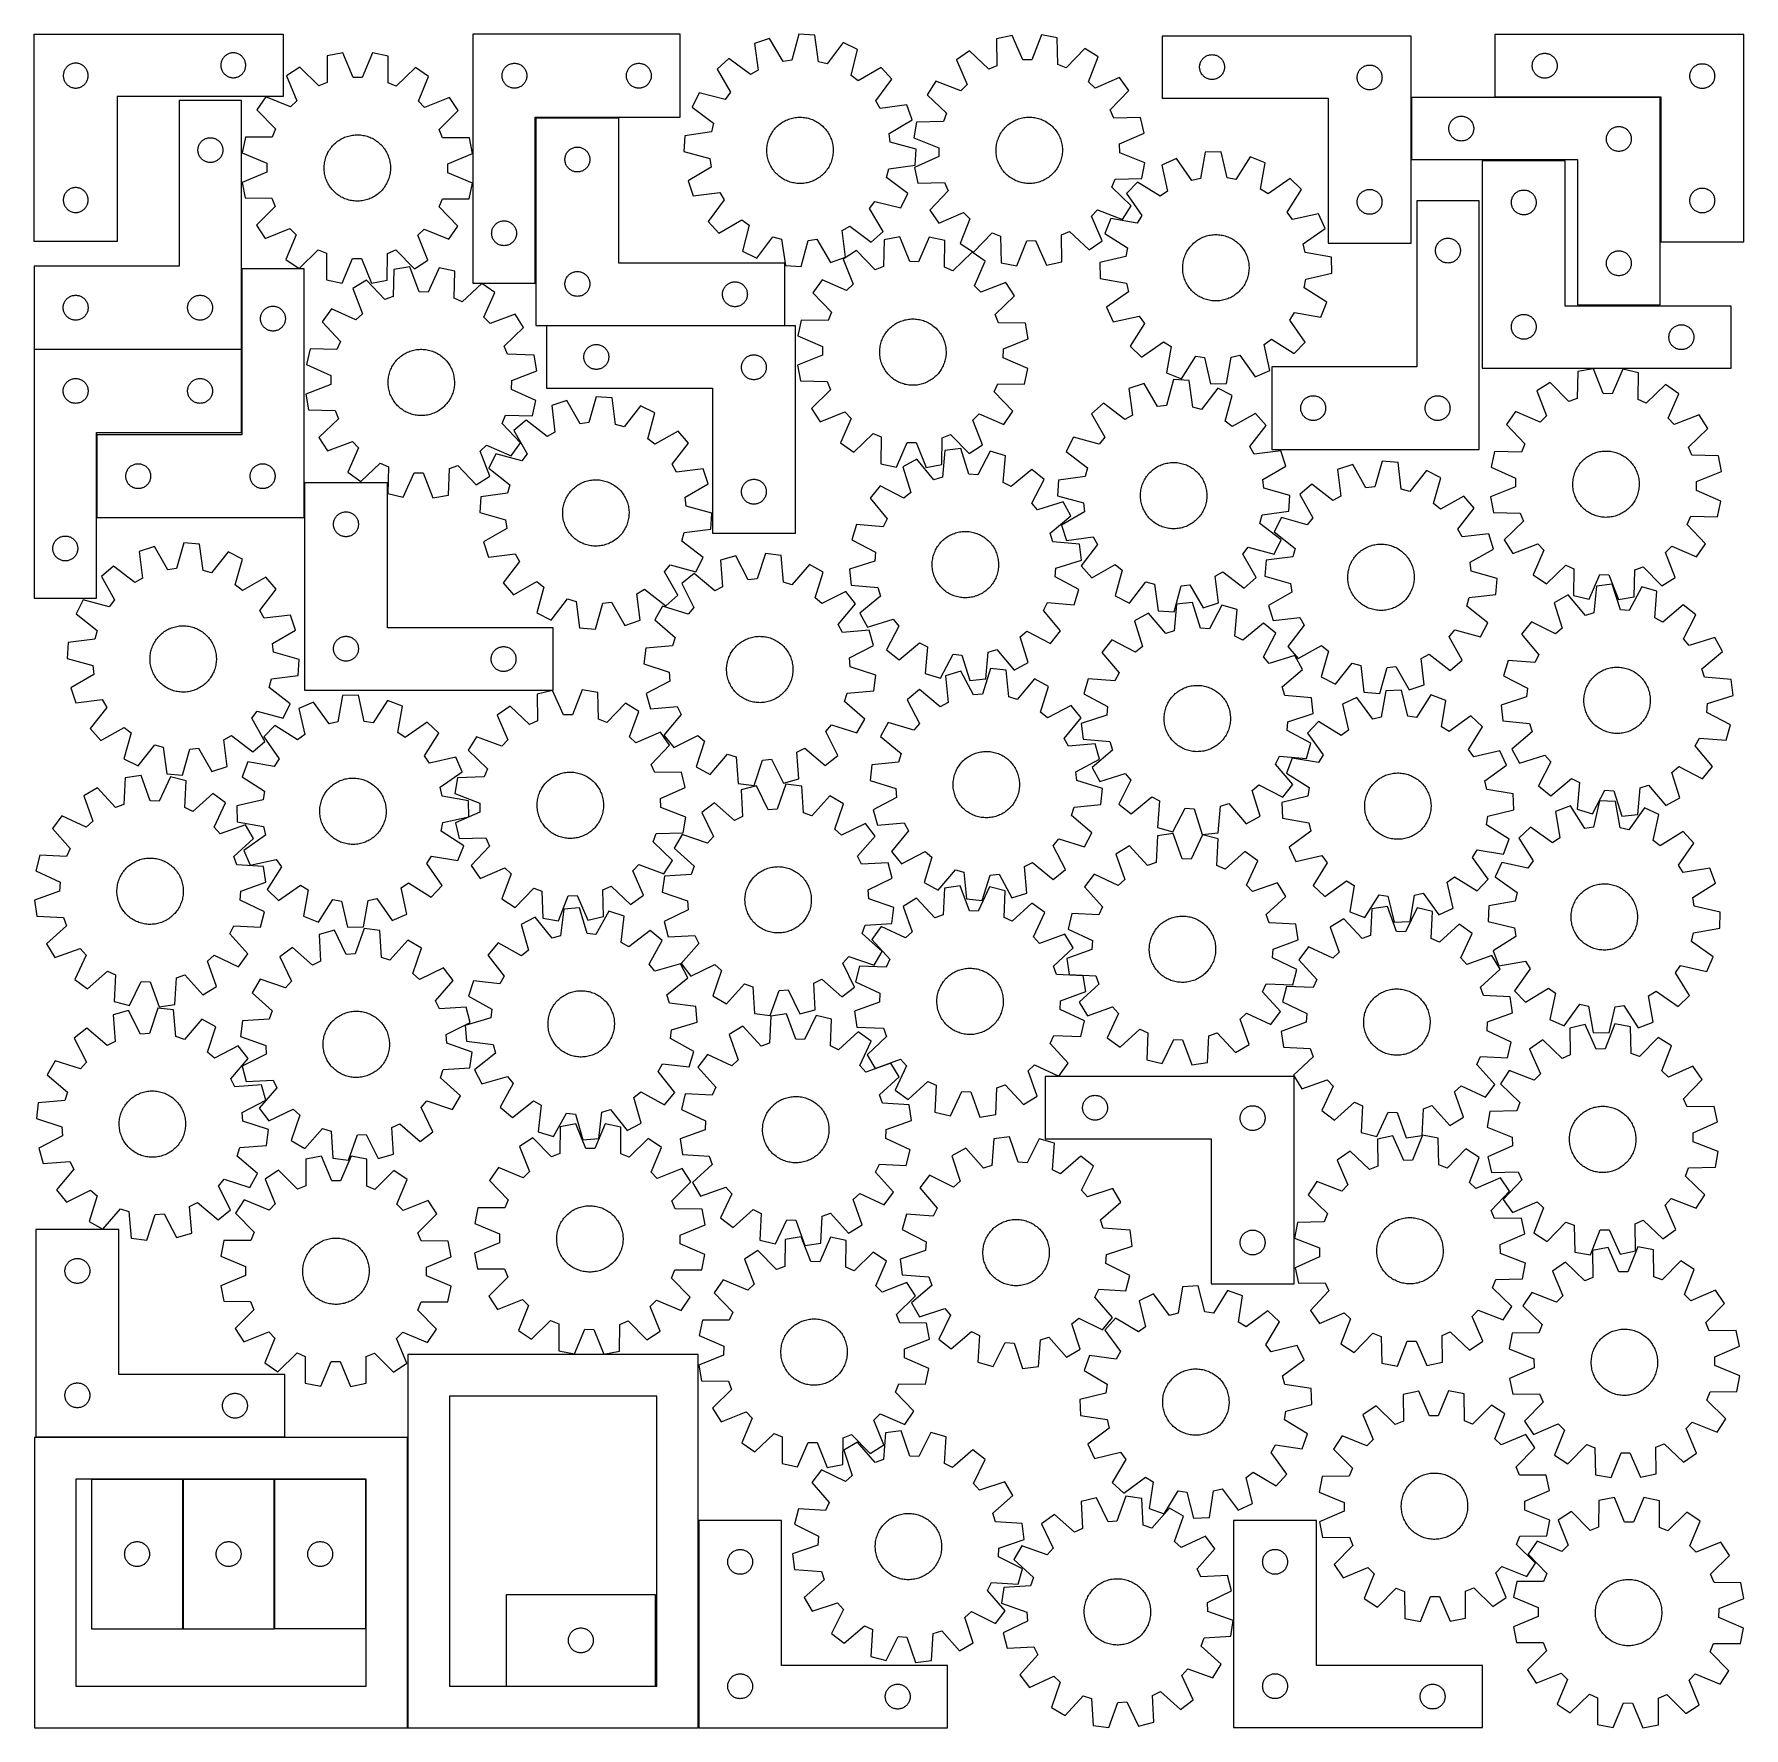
# Model space of a CAD drawing. Header units: millimetres. Extents: x 7 to 1243, y 7 to 1232.
import ezdxf

# ---------------------------------------------------------------- set-up
doc = ezdxf.new("R2010")
doc.units = ezdxf.units.MM
doc.layers.add('CUT', color=7, linetype='CONTINUOUS', true_color=0x000000)

msp = doc.modelspace()

# ---------------------------------------------------------------- linework, layer by layer
at = {"layer": 'CUT'}
for p, q in [((6.553036, 1231.960024), (186.553036, 1231.960024)), ((6.553036, 1081.960024), (6.553036, 1231.960024)), ((186.553036, 1231.960024), (186.553036, 1186.960024)), ((323.99224, 1231.924864), (323.99224, 1051.924864)), ((473.99224, 1231.924864), (323.99224, 1231.924864)), ((473.99224, 1171.924864), (473.99224, 1231.924864)), ((538.542683, 1228.946673), (527.646532, 1225.157297)), ((527.646532, 1225.157297), (530.252299, 1205.956975)), ((548.412974, 1212.272749), (538.542683, 1228.946673)), ((559.721605, 1231.895379), (554.781374, 1213.15941)), ((571.238467, 1231.22653), (559.721605, 1231.895379)), ((573.976592, 1212.044635), (571.238467, 1231.22653)), ((591.93366, 1225.845957), (580.199537, 1210.426723)), ((602.317896, 1220.820708), (591.93366, 1225.845957)), ((714.031583, 1231.003925), (702.7664, 1228.51774)), ((702.7664, 1228.51774), (703.10385, 1209.144342)), ((721.879594, 1213.28808), (714.031583, 1231.003925)), ((735.410137, 1231.450051), (728.308022, 1213.422228)), ((746.769231, 1229.435987), (735.410137, 1231.450051)), ((747.240288, 1210.065377), (746.769231, 1229.435987)), ((1002.71084, 1230.649481), (822.71084, 1230.649481)), ((822.71084, 1230.649481), (822.71084, 1185.649481)), ((1002.71084, 1080.649481), (1002.71084, 1230.649481)), ((1243.39461, 1231.630682), (1063.39461, 1231.630682)), ((1063.39461, 1231.630682), (1063.39461, 1186.630682)), ((1243.39461, 1081.630682), (1243.39461, 1231.630682)), ((142.030665, 1212.35298), (141.859703, 1211.789396)), ((142.23812, 1212.904175), (142.030665, 1212.35298)), ((142.481181, 1213.440623), (142.23812, 1212.904175)), ((142.758807, 1213.960024), (142.481181, 1213.440623)), ((143.069809, 1214.460156), (142.758807, 1213.960024)), ((143.412856, 1214.938877), (143.069809, 1214.460156)), ((143.786477, 1215.394137), (143.412856, 1214.938877)), ((144.189075, 1215.823985), (143.786477, 1215.394137)), ((144.618923, 1216.226583), (144.189075, 1215.823985)), ((145.074183, 1216.600204), (144.618923, 1216.226583)), ((145.552904, 1216.943251), (145.074183, 1216.600204)), ((146.053036, 1217.254253), (145.552904, 1216.943251)), ((146.572437, 1217.531879), (146.053036, 1217.254253)), ((147.108885, 1217.77494), (146.572437, 1217.531879)), ((147.660081, 1217.982396), (147.108885, 1217.77494)), ((148.223664, 1218.153357), (147.660081, 1217.982396)), ((148.797223, 1218.287092), (148.223664, 1218.153357)), ((149.3783, 1218.383028), (148.797223, 1218.287092)), ((149.964408, 1218.440755), (149.3783, 1218.383028)), ((150.553036, 1218.460024), (149.964408, 1218.440755)), ((151.141664, 1218.440755), (150.553036, 1218.460024)), ((151.727771, 1218.383028), (151.141664, 1218.440755)), ((152.308849, 1218.287092), (151.727771, 1218.383028)), ((152.882407, 1218.153357), (152.308849, 1218.287092)), ((153.445991, 1217.982396), (152.882407, 1218.153357)), ((153.997187, 1217.77494), (153.445991, 1217.982396)), ((154.533634, 1217.531879), (153.997187, 1217.77494)), ((155.053036, 1217.254253), (154.533634, 1217.531879)), ((155.553168, 1216.943251), (155.053036, 1217.254253)), ((156.031889, 1216.600204), (155.553168, 1216.943251)), ((156.487148, 1216.226583), (156.031889, 1216.600204)), ((156.916997, 1215.823985), (156.487148, 1216.226583)), ((157.319594, 1215.394137), (156.916997, 1215.823985)), ((157.693216, 1214.938877), (157.319594, 1215.394137)), ((158.036262, 1214.460156), (157.693216, 1214.938877)), ((158.347264, 1213.960024), (158.036262, 1214.460156)), ((158.62489, 1213.440623), (158.347264, 1213.960024)), ((158.867952, 1212.904175), (158.62489, 1213.440623)), ((159.075407, 1212.35298), (158.867952, 1212.904175)), ((159.246368, 1211.789396), (159.075407, 1212.35298)), ((218.572081, 1216.2988), (218.435215, 1196.922946)), ((229.894745, 1218.508495), (218.572081, 1216.2988)), ((237.306762, 1200.605857), (229.894745, 1218.508495)), ((251.277814, 1218.43119), (243.736548, 1200.582612)), ((262.584205, 1216.139686), (251.277814, 1218.43119)), ((262.580973, 1196.76335), (262.584205, 1216.139686)), ((509.20818, 1214.328226), (500.591581, 1206.657523)), ((524.707975, 1202.700725), (509.20818, 1214.328226)), ((554.781374, 1213.15941), (548.412974, 1212.272749)), ((597.507, 1202.051113), (602.317896, 1220.820708)), ((683.185916, 1219.924355), (673.729666, 1213.316421)), ((673.729666, 1213.316421), (681.455308, 1195.546871)), ((697.216093, 1206.560352), (683.185916, 1219.924355)), ((728.308022, 1213.422228), (721.879594, 1213.28808)), ((766.691165, 1221.666935), (753.230717, 1207.729261)), ((776.414851, 1215.459246), (766.691165, 1221.666935)), ((769.437239, 1197.382871), (776.414851, 1215.459246)), ((850.638986, 1212.130079), (850.916612, 1212.649481)), ((850.916612, 1212.649481), (851.227614, 1213.149613)), ((851.227614, 1213.149613), (851.57066, 1213.628334)), ((851.57066, 1213.628334), (851.944282, 1214.083593)), ((851.944282, 1214.083593), (852.346879, 1214.513442)), ((852.346879, 1214.513442), (852.776728, 1214.916039)), ((852.776728, 1214.916039), (853.231987, 1215.289661)), ((853.231987, 1215.289661), (853.710708, 1215.632708)), ((853.710708, 1215.632708), (854.21084, 1215.94371)), ((854.21084, 1215.94371), (854.730242, 1216.221336)), ((854.730242, 1216.221336), (855.266689, 1216.464397)), ((855.266689, 1216.464397), (855.817885, 1216.671852)), ((855.817885, 1216.671852), (856.381469, 1216.842814)), ((856.381469, 1216.842814), (856.955027, 1216.976549)), ((856.955027, 1216.976549), (857.536105, 1217.072485)), ((857.536105, 1217.072485), (858.122212, 1217.130211)), ((858.122212, 1217.130211), (858.71084, 1217.149481)), ((858.71084, 1217.149481), (859.299469, 1217.130211)), ((859.299469, 1217.130211), (859.885576, 1217.072485)), ((859.885576, 1217.072485), (860.466653, 1216.976549)), ((860.466653, 1216.976549), (861.040212, 1216.842814)), ((861.040212, 1216.842814), (861.603796, 1216.671852)), ((861.603796, 1216.671852), (862.154991, 1216.464397)), ((862.154991, 1216.464397), (862.691439, 1216.221336)), ((862.691439, 1216.221336), (863.21084, 1215.94371)), ((863.21084, 1215.94371), (863.710972, 1215.632708)), ((863.710972, 1215.632708), (864.189693, 1215.289661)), ((864.189693, 1215.289661), (864.644953, 1214.916039)), ((864.644953, 1214.916039), (865.074801, 1214.513442)), ((865.074801, 1214.513442), (865.477399, 1214.083593)), ((865.477399, 1214.083593), (865.85102, 1213.628334)), ((865.85102, 1213.628334), (866.194067, 1213.149613)), ((866.194067, 1213.149613), (866.505069, 1212.649481)), ((866.505069, 1212.649481), (866.782695, 1212.130079)), ((1090.872238, 1212.023637), (1091.079694, 1212.574833)), ((1091.079694, 1212.574833), (1091.322755, 1213.11128)), ((1091.322755, 1213.11128), (1091.600381, 1213.630682)), ((1091.600381, 1213.630682), (1091.911383, 1214.130814)), ((1091.911383, 1214.130814), (1092.25443, 1214.609535)), ((1092.25443, 1214.609535), (1092.628051, 1215.064795)), ((1092.628051, 1215.064795), (1093.030649, 1215.494643)), ((1093.030649, 1215.494643), (1093.460497, 1215.897241)), ((1093.460497, 1215.897241), (1093.915757, 1216.270862)), ((1093.915757, 1216.270862), (1094.394477, 1216.613909)), ((1094.394477, 1216.613909), (1094.89461, 1216.924911)), ((1094.89461, 1216.924911), (1095.414011, 1217.202537)), ((1095.414011, 1217.202537), (1095.950459, 1217.445598)), ((1095.950459, 1217.445598), (1096.501654, 1217.653053)), ((1096.501654, 1217.653053), (1097.065238, 1217.824015)), ((1097.065238, 1217.824015), (1097.638797, 1217.95775)), ((1097.638797, 1217.95775), (1098.219874, 1218.053686)), ((1098.219874, 1218.053686), (1098.805981, 1218.111413)), ((1098.805981, 1218.111413), (1099.39461, 1218.130682)), ((1099.39461, 1218.130682), (1099.983238, 1218.111413)), ((1099.983238, 1218.111413), (1100.569345, 1218.053686)), ((1100.569345, 1218.053686), (1101.150422, 1217.95775)), ((1101.150422, 1217.95775), (1101.723981, 1217.824015)), ((1101.723981, 1217.824015), (1102.287565, 1217.653053)), ((1102.287565, 1217.653053), (1102.83876, 1217.445598)), ((1102.83876, 1217.445598), (1103.375208, 1217.202537)), ((1103.375208, 1217.202537), (1103.89461, 1216.924911)), ((1103.89461, 1216.924911), (1104.394742, 1216.613909)), ((1104.394742, 1216.613909), (1104.873462, 1216.270862)), ((1104.873462, 1216.270862), (1105.328722, 1215.897241)), ((1105.328722, 1215.897241), (1105.758571, 1215.494643)), ((1105.758571, 1215.494643), (1106.161168, 1215.064795)), ((1106.161168, 1215.064795), (1106.53479, 1214.609535)), ((1106.53479, 1214.609535), (1106.877836, 1214.130814)), ((1106.877836, 1214.130814), (1107.188838, 1213.630682)), ((1107.188838, 1213.630682), (1107.466464, 1213.11128)), ((1107.466464, 1213.11128), (1107.709525, 1212.574833)), ((1107.709525, 1212.574833), (1107.916981, 1212.023637)), ((27.572305, 1202.548653), (27.553036, 1201.960024)), ((27.553036, 1201.960024), (27.572305, 1201.371396)), ((27.630032, 1203.13476), (27.572305, 1202.548653)), ((27.572305, 1201.371396), (27.630032, 1200.785289)), ((27.725968, 1203.715837), (27.630032, 1203.13476)), ((27.630032, 1200.785289), (27.725968, 1200.204211)), ((27.859703, 1204.289396), (27.725968, 1203.715837)), ((27.725968, 1200.204211), (27.859703, 1199.630653)), ((28.030665, 1204.85298), (27.859703, 1204.289396)), ((28.23812, 1205.404175), (28.030665, 1204.85298)), ((28.481181, 1205.940623), (28.23812, 1205.404175)), ((28.758807, 1206.460024), (28.481181, 1205.940623)), ((29.069809, 1206.960156), (28.758807, 1206.460024)), ((29.412856, 1207.438877), (29.069809, 1206.960156)), ((29.786477, 1207.894137), (29.412856, 1207.438877)), ((30.189075, 1208.323985), (29.786477, 1207.894137)), ((30.618923, 1208.726583), (30.189075, 1208.323985)), ((31.074183, 1209.100204), (30.618923, 1208.726583)), ((31.552904, 1209.443251), (31.074183, 1209.100204)), ((32.053036, 1209.754253), (31.552904, 1209.443251)), ((32.572437, 1210.031879), (32.053036, 1209.754253)), ((33.108885, 1210.27494), (32.572437, 1210.031879)), ((33.660081, 1210.482396), (33.108885, 1210.27494)), ((34.223664, 1210.653357), (33.660081, 1210.482396)), ((34.797223, 1210.787092), (34.223664, 1210.653357)), ((35.3783, 1210.883028), (34.797223, 1210.787092)), ((35.964408, 1210.940755), (35.3783, 1210.883028)), ((36.553036, 1210.960024), (35.964408, 1210.940755)), ((37.141664, 1210.940755), (36.553036, 1210.960024)), ((37.727771, 1210.883028), (37.141664, 1210.940755)), ((38.308849, 1210.787092), (37.727771, 1210.883028)), ((38.882407, 1210.653357), (38.308849, 1210.787092)), ((39.445991, 1210.482396), (38.882407, 1210.653357)), ((39.997187, 1210.27494), (39.445991, 1210.482396)), ((40.533634, 1210.031879), (39.997187, 1210.27494)), ((41.053036, 1209.754253), (40.533634, 1210.031879)), ((41.553168, 1209.443251), (41.053036, 1209.754253)), ((42.031889, 1209.100204), (41.553168, 1209.443251)), ((42.487148, 1208.726583), (42.031889, 1209.100204)), ((42.916997, 1208.323985), (42.487148, 1208.726583)), ((43.319594, 1207.894137), (42.916997, 1208.323985)), ((43.693216, 1207.438877), (43.319594, 1207.894137)), ((44.036262, 1206.960156), (43.693216, 1207.438877)), ((44.347264, 1206.460024), (44.036262, 1206.960156)), ((44.62489, 1205.940623), (44.347264, 1206.460024)), ((44.867952, 1205.404175), (44.62489, 1205.940623)), ((45.075407, 1204.85298), (44.867952, 1205.404175)), ((45.246368, 1204.289396), (45.075407, 1204.85298)), ((45.380103, 1203.715837), (45.246368, 1204.289396)), ((45.246368, 1199.630653), (45.380103, 1200.204211)), ((45.476039, 1203.13476), (45.380103, 1203.715837)), ((45.380103, 1200.204211), (45.476039, 1200.785289)), ((45.533766, 1202.548653), (45.476039, 1203.13476)), ((45.476039, 1200.785289), (45.533766, 1201.371396)), ((45.553036, 1201.960024), (45.533766, 1202.548653)), ((45.533766, 1201.371396), (45.553036, 1201.960024)), ((141.572305, 1210.048653), (141.553036, 1209.460024)), ((141.553036, 1209.460024), (141.572305, 1208.871396)), ((141.630032, 1210.63476), (141.572305, 1210.048653)), ((141.572305, 1208.871396), (141.630032, 1208.285289)), ((141.725968, 1211.215837), (141.630032, 1210.63476)), ((141.630032, 1208.285289), (141.725968, 1207.704211)), ((141.859703, 1211.789396), (141.725968, 1211.215837)), ((141.725968, 1207.704211), (141.859703, 1207.130653)), ((141.859703, 1207.130653), (142.030665, 1206.567069)), ((142.030665, 1206.567069), (142.23812, 1206.015874)), ((142.23812, 1206.015874), (142.481181, 1205.479426)), ((142.481181, 1205.479426), (142.758807, 1204.960024)), ((142.758807, 1204.960024), (143.069809, 1204.459892)), ((143.069809, 1204.459892), (143.412856, 1203.981172)), ((143.412856, 1203.981172), (143.786477, 1203.525912)), ((143.786477, 1203.525912), (144.189075, 1203.096063)), ((144.189075, 1203.096063), (144.618923, 1202.693466)), ((144.618923, 1202.693466), (145.074183, 1202.319844)), ((145.074183, 1202.319844), (145.552904, 1201.976798)), ((145.552904, 1201.976798), (146.053036, 1201.665796)), ((146.053036, 1201.665796), (146.572437, 1201.38817)), ((146.572437, 1201.38817), (147.108885, 1201.145109)), ((147.108885, 1201.145109), (147.660081, 1200.937653)), ((147.660081, 1200.937653), (148.223664, 1200.766692)), ((148.223664, 1200.766692), (148.797223, 1200.632957)), ((148.797223, 1200.632957), (149.3783, 1200.537021)), ((149.3783, 1200.537021), (149.964408, 1200.479294)), ((149.964408, 1200.479294), (150.553036, 1200.460024)), ((150.553036, 1200.460024), (151.141664, 1200.479294)), ((151.141664, 1200.479294), (151.727771, 1200.537021)), ((151.727771, 1200.537021), (152.308849, 1200.632957)), ((152.308849, 1200.632957), (152.882407, 1200.766692)), ((152.882407, 1200.766692), (153.445991, 1200.937653)), ((153.445991, 1200.937653), (153.997187, 1201.145109)), ((153.997187, 1201.145109), (154.533634, 1201.38817)), ((154.533634, 1201.38817), (155.053036, 1201.665796)), ((155.053036, 1201.665796), (155.553168, 1201.976798)), ((155.553168, 1201.976798), (156.031889, 1202.319844)), ((156.031889, 1202.319844), (156.487148, 1202.693466)), ((156.487148, 1202.693466), (156.916997, 1203.096063)), ((156.916997, 1203.096063), (157.319594, 1203.525912)), ((157.319594, 1203.525912), (157.693216, 1203.981172)), ((157.693216, 1203.981172), (158.036262, 1204.459892)), ((158.036262, 1204.459892), (158.347264, 1204.960024)), ((158.347264, 1204.960024), (158.62489, 1205.479426)), ((158.62489, 1205.479426), (158.867952, 1206.015874)), ((158.867952, 1206.015874), (159.075407, 1206.567069)), ((159.075407, 1206.567069), (159.246368, 1207.130653)), ((159.380103, 1211.215837), (159.246368, 1211.789396)), ((159.246368, 1207.130653), (159.380103, 1207.704211)), ((159.476039, 1210.63476), (159.380103, 1211.215837)), ((159.380103, 1207.704211), (159.476039, 1208.285289)), ((159.533766, 1210.048653), (159.476039, 1210.63476)), ((159.476039, 1208.285289), (159.533766, 1208.871396)), ((159.553036, 1209.460024), (159.533766, 1210.048653)), ((159.533766, 1208.871396), (159.553036, 1209.460024)), ((198.787118, 1208.187273), (189.171955, 1201.812785)), ((189.171955, 1201.812785), (196.460325, 1183.859455)), ((212.485972, 1194.48385), (198.787118, 1208.187273)), ((243.736548, 1200.582612), (237.306762, 1200.605857)), ((282.310001, 1207.88532), (268.512425, 1194.281302)), ((291.878824, 1201.441478), (282.310001, 1207.88532)), ((284.460836, 1183.541315), (291.878824, 1201.441478)), ((344.99224, 1201.924864), (345.011509, 1202.513492)), ((345.011509, 1201.336236), (344.99224, 1201.924864)), ((345.011509, 1202.513492), (345.069236, 1203.0996)), ((345.069236, 1200.750128), (345.011509, 1201.336236)), ((345.069236, 1203.0996), (345.165172, 1203.680677)), ((345.165172, 1200.169051), (345.069236, 1200.750128)), ((345.165172, 1203.680677), (345.298907, 1204.254235)), ((345.298907, 1199.595493), (345.165172, 1200.169051)), ((345.298907, 1204.254235), (345.469869, 1204.817819)), ((345.469869, 1204.817819), (345.677324, 1205.369015)), ((345.677324, 1205.369015), (345.920385, 1205.905462)), ((345.920385, 1205.905462), (346.198011, 1206.424864)), ((346.198011, 1206.424864), (346.509013, 1206.924996)), ((346.509013, 1206.924996), (346.85206, 1207.403717)), ((346.85206, 1207.403717), (347.225682, 1207.858976)), ((347.225682, 1207.858976), (347.628279, 1208.288825)), ((347.628279, 1208.288825), (348.058127, 1208.691422)), ((348.058127, 1208.691422), (348.513387, 1209.065044)), ((348.513387, 1209.065044), (348.992108, 1209.408091)), ((348.992108, 1209.408091), (349.49224, 1209.719093)), ((349.49224, 1209.719093), (350.011642, 1209.996719)), ((350.011642, 1209.996719), (350.548089, 1210.23978)), ((350.548089, 1210.23978), (351.099285, 1210.447235)), ((351.099285, 1210.447235), (351.662868, 1210.618197)), ((351.662868, 1210.618197), (352.236427, 1210.751932)), ((352.236427, 1210.751932), (352.817504, 1210.847868)), ((352.817504, 1210.847868), (353.403612, 1210.905594)), ((353.403612, 1210.905594), (353.99224, 1210.924864)), ((353.99224, 1210.924864), (354.580868, 1210.905594)), ((354.580868, 1210.905594), (355.166976, 1210.847868)), ((355.166976, 1210.847868), (355.748053, 1210.751932)), ((355.748053, 1210.751932), (356.321611, 1210.618197)), ((356.321611, 1210.618197), (356.885195, 1210.447235)), ((356.885195, 1210.447235), (357.436391, 1210.23978)), ((357.436391, 1210.23978), (357.972838, 1209.996719)), ((357.972838, 1209.996719), (358.49224, 1209.719093)), ((358.49224, 1209.719093), (358.992372, 1209.408091)), ((358.992372, 1209.408091), (359.471093, 1209.065044)), ((359.471093, 1209.065044), (359.926352, 1208.691422)), ((359.926352, 1208.691422), (360.356201, 1208.288825)), ((360.356201, 1208.288825), (360.758798, 1207.858976)), ((360.758798, 1207.858976), (361.13242, 1207.403717)), ((361.13242, 1207.403717), (361.475466, 1206.924996)), ((361.475466, 1206.924996), (361.786468, 1206.424864)), ((361.786468, 1206.424864), (362.064094, 1205.905462)), ((362.064094, 1205.905462), (362.307156, 1205.369015)), ((362.307156, 1205.369015), (362.514611, 1204.817819)), ((362.514611, 1204.817819), (362.685572, 1204.254235)), ((362.685572, 1204.254235), (362.819307, 1203.680677)), ((362.819307, 1200.169051), (362.685572, 1199.595493)), ((362.819307, 1203.680677), (362.915244, 1203.0996)), ((362.915244, 1200.750128), (362.819307, 1200.169051)), ((362.915244, 1203.0996), (362.97297, 1202.513492)), ((362.97297, 1201.336236), (362.915244, 1200.750128)), ((362.97297, 1202.513492), (362.99224, 1201.924864)), ((362.99224, 1201.924864), (362.97297, 1201.336236)), ((434.99224, 1201.924864), (435.011509, 1202.513492)), ((435.011509, 1201.336236), (434.99224, 1201.924864)), ((435.011509, 1202.513492), (435.069236, 1203.0996)), ((435.069236, 1200.750128), (435.011509, 1201.336236)), ((435.069236, 1203.0996), (435.165172, 1203.680677)), ((435.165172, 1200.169051), (435.069236, 1200.750128)), ((435.165172, 1203.680677), (435.298907, 1204.254235)), ((435.298907, 1199.595493), (435.165172, 1200.169051)), ((435.298907, 1204.254235), (435.469869, 1204.817819)), ((435.469869, 1204.817819), (435.677324, 1205.369015)), ((435.677324, 1205.369015), (435.920385, 1205.905462)), ((435.920385, 1205.905462), (436.198011, 1206.424864)), ((436.198011, 1206.424864), (436.509013, 1206.924996)), ((436.509013, 1206.924996), (436.85206, 1207.403717)), ((436.85206, 1207.403717), (437.225682, 1207.858976)), ((437.225682, 1207.858976), (437.628279, 1208.288825)), ((437.628279, 1208.288825), (438.058127, 1208.691422)), ((438.058127, 1208.691422), (438.513387, 1209.065044)), ((438.513387, 1209.065044), (438.992108, 1209.408091)), ((438.992108, 1209.408091), (439.49224, 1209.719093)), ((439.49224, 1209.719093), (440.011642, 1209.996719)), ((440.011642, 1209.996719), (440.548089, 1210.23978)), ((440.548089, 1210.23978), (441.099285, 1210.447235)), ((441.099285, 1210.447235), (441.662868, 1210.618197)), ((441.662868, 1210.618197), (442.236427, 1210.751932)), ((442.236427, 1210.751932), (442.817504, 1210.847868)), ((442.817504, 1210.847868), (443.403612, 1210.905594)), ((443.403612, 1210.905594), (443.99224, 1210.924864)), ((443.99224, 1210.924864), (444.580868, 1210.905594)), ((444.580868, 1210.905594), (445.166976, 1210.847868)), ((445.166976, 1210.847868), (445.748053, 1210.751932)), ((445.748053, 1210.751932), (446.321611, 1210.618197)), ((446.321611, 1210.618197), (446.885195, 1210.447235)), ((446.885195, 1210.447235), (447.436391, 1210.23978)), ((447.436391, 1210.23978), (447.972838, 1209.996719)), ((447.972838, 1209.996719), (448.49224, 1209.719093)), ((448.49224, 1209.719093), (448.992372, 1209.408091)), ((448.992372, 1209.408091), (449.471093, 1209.065044)), ((449.471093, 1209.065044), (449.926352, 1208.691422)), ((449.926352, 1208.691422), (450.356201, 1208.288825)), ((450.356201, 1208.288825), (450.758798, 1207.858976)), ((450.758798, 1207.858976), (451.13242, 1207.403717)), ((451.13242, 1207.403717), (451.475466, 1206.924996)), ((451.475466, 1206.924996), (451.786468, 1206.424864)), ((451.786468, 1206.424864), (452.064094, 1205.905462)), ((452.064094, 1205.905462), (452.307156, 1205.369015)), ((452.307156, 1205.369015), (452.514611, 1204.817819)), ((452.514611, 1204.817819), (452.685572, 1204.254235)), ((452.685572, 1204.254235), (452.819307, 1203.680677)), ((452.819307, 1200.169051), (452.685572, 1199.595493)), ((452.819307, 1203.680677), (452.915244, 1203.0996)), ((452.915244, 1200.750128), (452.819307, 1200.169051)), ((452.915244, 1203.0996), (452.97297, 1202.513492)), ((452.97297, 1201.336236), (452.915244, 1200.750128)), ((452.97297, 1202.513492), (452.99224, 1201.924864)), ((452.99224, 1201.924864), (452.97297, 1201.336236)), ((500.591581, 1206.657523), (510.346641, 1189.915921)), ((530.252299, 1205.956975), (524.707975, 1202.700725)), ((580.199537, 1210.426723), (573.976592, 1212.044635)), ((602.637104, 1198.174938), (597.507, 1202.051113)), ((619.378705, 1207.929999), (602.637104, 1198.174938)), ((627.049408, 1199.313399), (619.378705, 1207.929999)), ((703.10385, 1209.144342), (697.216093, 1206.560352)), ((753.230717, 1207.729261), (747.240288, 1210.065377)), ((791.84723, 1200.657784), (774.077681, 1192.932142)), ((798.455164, 1191.201533), (791.84723, 1200.657784)), ((849.71084, 1208.149481), (849.73011, 1208.738109)), ((849.73011, 1207.560853), (849.71084, 1208.149481)), ((849.73011, 1208.738109), (849.787837, 1209.324217)), ((849.787837, 1206.974745), (849.73011, 1207.560853)), ((849.787837, 1209.324217), (849.883773, 1209.905294)), ((849.883773, 1206.393668), (849.787837, 1206.974745)), ((849.883773, 1209.905294), (850.017508, 1210.478852)), ((850.017508, 1205.82011), (849.883773, 1206.393668)), ((850.017508, 1210.478852), (850.188469, 1211.042436)), ((850.188469, 1205.256526), (850.017508, 1205.82011)), ((850.188469, 1211.042436), (850.395925, 1211.593632)), ((850.395925, 1204.70533), (850.188469, 1205.256526)), ((850.395925, 1211.593632), (850.638986, 1212.130079)), ((850.638986, 1204.168883), (850.395925, 1204.70533)), ((850.916612, 1203.649481), (850.638986, 1204.168883)), ((851.227614, 1203.149349), (850.916612, 1203.649481)), ((851.57066, 1202.670628), (851.227614, 1203.149349)), ((851.944282, 1202.215369), (851.57066, 1202.670628)), ((852.346879, 1201.78552), (851.944282, 1202.215369)), ((852.776728, 1201.382923), (852.346879, 1201.78552)), ((853.231987, 1201.009301), (852.776728, 1201.382923)), ((853.710708, 1200.666255), (853.231987, 1201.009301)), ((854.21084, 1200.355252), (853.710708, 1200.666255)), ((854.730242, 1200.077626), (854.21084, 1200.355252)), ((855.266689, 1199.834565), (854.730242, 1200.077626)), ((862.691439, 1200.077626), (862.154991, 1199.834565)), ((863.21084, 1200.355252), (862.691439, 1200.077626)), ((863.710972, 1200.666255), (863.21084, 1200.355252)), ((864.189693, 1201.009301), (863.710972, 1200.666255)), ((864.644953, 1201.382923), (864.189693, 1201.009301)), ((865.074801, 1201.78552), (864.644953, 1201.382923)), ((865.477399, 1202.215369), (865.074801, 1201.78552)), ((865.85102, 1202.670628), (865.477399, 1202.215369)), ((866.194067, 1203.149349), (865.85102, 1202.670628)), ((866.505069, 1203.649481), (866.194067, 1203.149349)), ((866.782695, 1204.168883), (866.505069, 1203.649481)), ((866.782695, 1212.130079), (867.025756, 1211.593632)), ((867.025756, 1204.70533), (866.782695, 1204.168883)), ((867.025756, 1211.593632), (867.233212, 1211.042436)), ((867.233212, 1205.256526), (867.025756, 1204.70533)), ((867.233212, 1211.042436), (867.404173, 1210.478852)), ((867.404173, 1205.82011), (867.233212, 1205.256526)), ((867.404173, 1210.478852), (867.537908, 1209.905294)), ((867.537908, 1206.393668), (867.404173, 1205.82011)), ((867.537908, 1209.905294), (867.633844, 1209.324217)), ((867.633844, 1206.974745), (867.537908, 1206.393668)), ((867.633844, 1209.324217), (867.691571, 1208.738109)), ((867.691571, 1207.560853), (867.633844, 1206.974745)), ((867.691571, 1208.738109), (867.71084, 1208.149481)), ((867.71084, 1208.149481), (867.691571, 1207.560853)), ((963.71084, 1200.649481), (963.73011, 1201.238109)), ((963.73011, 1200.060853), (963.71084, 1200.649481)), ((963.73011, 1201.238109), (963.787837, 1201.824217)), ((963.787837, 1199.474745), (963.73011, 1200.060853)), ((963.787837, 1201.824217), (963.883773, 1202.405294)), ((963.883773, 1202.405294), (964.017508, 1202.978852)), ((964.017508, 1202.978852), (964.188469, 1203.542436)), ((964.188469, 1203.542436), (964.395925, 1204.093632)), ((964.395925, 1204.093632), (964.638986, 1204.630079)), ((964.638986, 1204.630079), (964.916612, 1205.149481)), ((964.916612, 1205.149481), (965.227614, 1205.649613)), ((965.227614, 1205.649613), (965.57066, 1206.128334)), ((965.57066, 1206.128334), (965.944282, 1206.583593)), ((965.944282, 1206.583593), (966.346879, 1207.013442)), ((966.346879, 1207.013442), (966.776728, 1207.416039)), ((966.776728, 1207.416039), (967.231987, 1207.789661)), ((967.231987, 1207.789661), (967.710708, 1208.132708)), ((967.710708, 1208.132708), (968.21084, 1208.44371)), ((968.21084, 1208.44371), (968.730242, 1208.721336)), ((968.730242, 1208.721336), (969.266689, 1208.964397)), ((969.266689, 1208.964397), (969.817885, 1209.171852)), ((969.817885, 1209.171852), (970.381469, 1209.342814)), ((970.381469, 1209.342814), (970.955027, 1209.476549)), ((970.955027, 1209.476549), (971.536105, 1209.572485)), ((971.536105, 1209.572485), (972.122212, 1209.630211)), ((972.122212, 1209.630211), (972.71084, 1209.649481)), ((972.71084, 1209.649481), (973.299469, 1209.630211)), ((973.299469, 1209.630211), (973.885576, 1209.572485)), ((973.885576, 1209.572485), (974.466653, 1209.476549)), ((974.466653, 1209.476549), (975.040212, 1209.342814)), ((975.040212, 1209.342814), (975.603796, 1209.171852)), ((975.603796, 1209.171852), (976.154991, 1208.964397)), ((976.154991, 1208.964397), (976.691439, 1208.721336)), ((976.691439, 1208.721336), (977.21084, 1208.44371)), ((977.21084, 1208.44371), (977.710972, 1208.132708)), ((977.710972, 1208.132708), (978.189693, 1207.789661)), ((978.189693, 1207.789661), (978.644953, 1207.416039)), ((978.644953, 1207.416039), (979.074801, 1207.013442)), ((979.074801, 1207.013442), (979.477399, 1206.583593)), ((979.477399, 1206.583593), (979.85102, 1206.128334)), ((979.85102, 1206.128334), (980.194067, 1205.649613)), ((980.194067, 1205.649613), (980.505069, 1205.149481)), ((980.505069, 1205.149481), (980.782695, 1204.630079)), ((980.782695, 1204.630079), (981.025756, 1204.093632)), ((981.025756, 1204.093632), (981.233212, 1203.542436)), ((981.233212, 1203.542436), (981.404173, 1202.978852)), ((981.404173, 1202.978852), (981.537908, 1202.405294)), ((981.537908, 1202.405294), (981.633844, 1201.824217)), ((981.633844, 1201.824217), (981.691571, 1201.238109)), ((981.691571, 1200.060853), (981.633844, 1199.474745)), ((981.691571, 1201.238109), (981.71084, 1200.649481)), ((981.71084, 1200.649481), (981.691571, 1200.060853)), ((1090.39461, 1209.130682), (1090.413879, 1209.71931)), ((1090.413879, 1208.542054), (1090.39461, 1209.130682)), ((1090.413879, 1209.71931), (1090.471606, 1210.305418)), ((1090.471606, 1207.955947), (1090.413879, 1208.542054)), ((1090.471606, 1210.305418), (1090.567542, 1210.886495)), ((1090.567542, 1207.374869), (1090.471606, 1207.955947)), ((1090.567542, 1210.886495), (1090.701277, 1211.460054)), ((1090.701277, 1206.801311), (1090.567542, 1207.374869)), ((1090.701277, 1211.460054), (1090.872238, 1212.023637)), ((1090.872238, 1206.237727), (1090.701277, 1206.801311)), ((1091.079694, 1205.686531), (1090.872238, 1206.237727)), ((1091.322755, 1205.150084), (1091.079694, 1205.686531)), ((1091.600381, 1204.630682), (1091.322755, 1205.150084)), ((1091.911383, 1204.13055), (1091.600381, 1204.630682)), ((1092.25443, 1203.651829), (1091.911383, 1204.13055)), ((1092.628051, 1203.19657), (1092.25443, 1203.651829)), ((1093.030649, 1202.766721), (1092.628051, 1203.19657)), ((1093.460497, 1202.364124), (1093.030649, 1202.766721)), ((1093.915757, 1201.990502), (1093.460497, 1202.364124)), ((1094.394477, 1201.647456), (1093.915757, 1201.990502)), ((1094.89461, 1201.336454), (1094.394477, 1201.647456)), ((1095.414011, 1201.058828), (1094.89461, 1201.336454)), ((1095.950459, 1200.815766), (1095.414011, 1201.058828)), ((1096.501654, 1200.608311), (1095.950459, 1200.815766)), ((1097.065238, 1200.43735), (1096.501654, 1200.608311)), ((1097.638797, 1200.303615), (1097.065238, 1200.43735)), ((1098.219874, 1200.207678), (1097.638797, 1200.303615)), ((1098.805981, 1200.149952), (1098.219874, 1200.207678)), ((1099.39461, 1200.130682), (1098.805981, 1200.149952)), ((1099.983238, 1200.149952), (1099.39461, 1200.130682)), ((1100.569345, 1200.207678), (1099.983238, 1200.149952)), ((1101.150422, 1200.303615), (1100.569345, 1200.207678)), ((1101.723981, 1200.43735), (1101.150422, 1200.303615)), ((1102.287565, 1200.608311), (1101.723981, 1200.43735)), ((1102.83876, 1200.815766), (1102.287565, 1200.608311)), ((1103.375208, 1201.058828), (1102.83876, 1200.815766)), ((1103.89461, 1201.336454), (1103.375208, 1201.058828)), ((1104.394742, 1201.647456), (1103.89461, 1201.336454)), ((1104.873462, 1201.990502), (1104.394742, 1201.647456)), ((1105.328722, 1202.364124), (1104.873462, 1201.990502)), ((1105.758571, 1202.766721), (1105.328722, 1202.364124)), ((1106.161168, 1203.19657), (1105.758571, 1202.766721)), ((1106.53479, 1203.651829), (1106.161168, 1203.19657)), ((1106.877836, 1204.13055), (1106.53479, 1203.651829)), ((1107.188838, 1204.630682), (1106.877836, 1204.13055)), ((1107.466464, 1205.150084), (1107.188838, 1204.630682)), ((1107.709525, 1205.686531), (1107.466464, 1205.150084)), ((1107.916981, 1206.237727), (1107.709525, 1205.686531)), ((1107.916981, 1212.023637), (1108.087942, 1211.460054)), ((1108.087942, 1206.801311), (1107.916981, 1206.237727)), ((1108.087942, 1211.460054), (1108.221677, 1210.886495)), ((1108.221677, 1207.374869), (1108.087942, 1206.801311)), ((1108.221677, 1210.886495), (1108.317613, 1210.305418)), ((1108.317613, 1207.955947), (1108.221677, 1207.374869)), ((1108.317613, 1210.305418), (1108.37534, 1209.71931)), ((1108.37534, 1208.542054), (1108.317613, 1207.955947)), ((1108.37534, 1209.71931), (1108.39461, 1209.130682)), ((1108.39461, 1209.130682), (1108.37534, 1208.542054)), ((1204.39461, 1201.630682), (1204.413879, 1202.21931)), ((1204.413879, 1201.042054), (1204.39461, 1201.630682)), ((1204.413879, 1202.21931), (1204.471606, 1202.805418)), ((1204.471606, 1200.455947), (1204.413879, 1201.042054)), ((1204.471606, 1202.805418), (1204.567542, 1203.386495)), ((1204.567542, 1199.874869), (1204.471606, 1200.455947)), ((1204.567542, 1203.386495), (1204.701277, 1203.960054)), ((1204.701277, 1199.301311), (1204.567542, 1199.874869)), ((1204.701277, 1203.960054), (1204.872238, 1204.523637)), ((1204.872238, 1204.523637), (1205.079694, 1205.074833)), ((1205.079694, 1205.074833), (1205.322755, 1205.61128)), ((1205.322755, 1205.61128), (1205.600381, 1206.130682)), ((1205.600381, 1206.130682), (1205.911383, 1206.630814)), ((1205.911383, 1206.630814), (1206.25443, 1207.109535)), ((1206.25443, 1207.109535), (1206.628051, 1207.564795)), ((1206.628051, 1207.564795), (1207.030649, 1207.994643)), ((1207.030649, 1207.994643), (1207.460497, 1208.397241)), ((1207.460497, 1208.397241), (1207.915757, 1208.770862)), ((1207.915757, 1208.770862), (1208.394477, 1209.113909)), ((1208.394477, 1209.113909), (1208.89461, 1209.424911)), ((1208.89461, 1209.424911), (1209.414011, 1209.702537)), ((1209.414011, 1209.702537), (1209.950459, 1209.945598)), ((1209.950459, 1209.945598), (1210.501654, 1210.153053)), ((1210.501654, 1210.153053), (1211.065238, 1210.324015)), ((1211.065238, 1210.324015), (1211.638797, 1210.45775)), ((1211.638797, 1210.45775), (1212.219874, 1210.553686)), ((1212.219874, 1210.553686), (1212.805981, 1210.611413)), ((1212.805981, 1210.611413), (1213.39461, 1210.630682)), ((1213.39461, 1210.630682), (1213.983238, 1210.611413)), ((1213.983238, 1210.611413), (1214.569345, 1210.553686)), ((1214.569345, 1210.553686), (1215.150422, 1210.45775)), ((1215.150422, 1210.45775), (1215.723981, 1210.324015)), ((1215.723981, 1210.324015), (1216.287565, 1210.153053)), ((1216.287565, 1210.153053), (1216.83876, 1209.945598)), ((1216.83876, 1209.945598), (1217.375208, 1209.702537)), ((1217.375208, 1209.702537), (1217.89461, 1209.424911)), ((1217.89461, 1209.424911), (1218.394742, 1209.113909)), ((1218.394742, 1209.113909), (1218.873462, 1208.770862)), ((1218.873462, 1208.770862), (1219.328722, 1208.397241)), ((1219.328722, 1208.397241), (1219.758571, 1207.994643)), ((1219.758571, 1207.994643), (1220.161168, 1207.564795)), ((1220.161168, 1207.564795), (1220.53479, 1207.109535)), ((1220.53479, 1207.109535), (1220.877836, 1206.630814)), ((1220.877836, 1206.630814), (1221.188838, 1206.130682)), ((1221.188838, 1206.130682), (1221.466464, 1205.61128)), ((1221.466464, 1205.61128), (1221.709525, 1205.074833)), ((1221.709525, 1205.074833), (1221.916981, 1204.523637)), ((1221.916981, 1204.523637), (1222.087942, 1203.960054)), ((1222.087942, 1203.960054), (1222.221677, 1203.386495)), ((1222.221677, 1199.874869), (1222.087942, 1199.301311)), ((1222.221677, 1203.386495), (1222.317613, 1202.805418)), ((1222.317613, 1200.455947), (1222.221677, 1199.874869)), ((1222.317613, 1202.805418), (1222.37534, 1202.21931)), ((1222.37534, 1201.042054), (1222.317613, 1200.455947)), ((1222.37534, 1202.21931), (1222.39461, 1201.630682)), ((1222.39461, 1201.630682), (1222.37534, 1201.042054)), ((27.859703, 1199.630653), (28.030665, 1199.067069)), ((28.030665, 1199.067069), (28.23812, 1198.515874)), ((28.23812, 1198.515874), (28.481181, 1197.979426)), ((28.481181, 1197.979426), (28.758807, 1197.460024)), ((28.758807, 1197.460024), (29.069809, 1196.959892)), ((29.069809, 1196.959892), (29.412856, 1196.481172)), ((29.412856, 1196.481172), (29.786477, 1196.025912)), ((29.786477, 1196.025912), (30.189075, 1195.596063)), ((30.189075, 1195.596063), (30.618923, 1195.193466)), ((30.618923, 1195.193466), (31.074183, 1194.819844)), ((31.074183, 1194.819844), (31.552904, 1194.476798)), ((31.552904, 1194.476798), (32.053036, 1194.165796)), ((32.053036, 1194.165796), (32.572437, 1193.88817)), ((32.572437, 1193.88817), (33.108885, 1193.645109)), ((33.108885, 1193.645109), (33.660081, 1193.437653)), ((33.660081, 1193.437653), (34.223664, 1193.266692)), ((34.223664, 1193.266692), (34.797223, 1193.132957)), ((34.797223, 1193.132957), (35.3783, 1193.037021)), ((35.3783, 1193.037021), (35.964408, 1192.979294)), ((35.964408, 1192.979294), (36.553036, 1192.960024)), ((36.553036, 1192.960024), (37.141664, 1192.979294)), ((37.141664, 1192.979294), (37.727771, 1193.037021)), ((37.727771, 1193.037021), (38.308849, 1193.132957)), ((38.308849, 1193.132957), (38.882407, 1193.266692)), ((38.882407, 1193.266692), (39.445991, 1193.437653)), ((39.445991, 1193.437653), (39.997187, 1193.645109)), ((39.997187, 1193.645109), (40.533634, 1193.88817)), ((40.533634, 1193.88817), (41.053036, 1194.165796)), ((41.053036, 1194.165796), (41.553168, 1194.476798)), ((41.553168, 1194.476798), (42.031889, 1194.819844)), ((42.031889, 1194.819844), (42.487148, 1195.193466)), ((42.487148, 1195.193466), (42.916997, 1195.596063)), ((42.916997, 1195.596063), (43.319594, 1196.025912)), ((43.319594, 1196.025912), (43.693216, 1196.481172)), ((43.693216, 1196.481172), (44.036262, 1196.959892)), ((44.036262, 1196.959892), (44.347264, 1197.460024)), ((44.347264, 1197.460024), (44.62489, 1197.979426)), ((44.62489, 1197.979426), (44.867952, 1198.515874)), ((44.867952, 1198.515874), (45.075407, 1199.067069)), ((45.075407, 1199.067069), (45.246368, 1199.630653)), ((218.435215, 1196.922946), (212.485972, 1194.48385)), ((268.512425, 1194.281302), (262.580973, 1196.76335)), ((345.469869, 1199.031909), (345.298907, 1199.595493)), ((345.677324, 1198.480713), (345.469869, 1199.031909)), ((345.920385, 1197.944266), (345.677324, 1198.480713)), ((346.198011, 1197.424864), (345.920385, 1197.944266)), ((346.509013, 1196.924732), (346.198011, 1197.424864)), ((346.85206, 1196.446011), (346.509013, 1196.924732)), ((347.225682, 1195.990752), (346.85206, 1196.446011)), ((347.628279, 1195.560903), (347.225682, 1195.990752)), ((348.058127, 1195.158306), (347.628279, 1195.560903)), ((348.513387, 1194.784684), (348.058127, 1195.158306)), ((348.992108, 1194.441638), (348.513387, 1194.784684)), ((349.49224, 1194.130635), (348.992108, 1194.441638)), ((350.011642, 1193.853009), (349.49224, 1194.130635)), ((350.548089, 1193.609948), (350.011642, 1193.853009)), ((351.099285, 1193.402493), (350.548089, 1193.609948)), ((351.662868, 1193.231532), (351.099285, 1193.402493)), ((352.236427, 1193.097797), (351.662868, 1193.231532)), ((352.817504, 1193.00186), (352.236427, 1193.097797)), ((353.403612, 1192.944134), (352.817504, 1193.00186)), ((353.99224, 1192.924864), (353.403612, 1192.944134)), ((354.580868, 1192.944134), (353.99224, 1192.924864)), ((355.166976, 1193.00186), (354.580868, 1192.944134)), ((355.748053, 1193.097797), (355.166976, 1193.00186)), ((356.321611, 1193.231532), (355.748053, 1193.097797)), ((356.885195, 1193.402493), (356.321611, 1193.231532)), ((357.436391, 1193.609948), (356.885195, 1193.402493)), ((357.972838, 1193.853009), (357.436391, 1193.609948)), ((358.49224, 1194.130635), (357.972838, 1193.853009)), ((358.992372, 1194.441638), (358.49224, 1194.130635)), ((359.471093, 1194.784684), (358.992372, 1194.441638)), ((359.926352, 1195.158306), (359.471093, 1194.784684)), ((360.356201, 1195.560903), (359.926352, 1195.158306)), ((360.758798, 1195.990752), (360.356201, 1195.560903)), ((361.13242, 1196.446011), (360.758798, 1195.990752)), ((361.475466, 1196.924732), (361.13242, 1196.446011)), ((361.786468, 1197.424864), (361.475466, 1196.924732)), ((362.064094, 1197.944266), (361.786468, 1197.424864)), ((362.307156, 1198.480713), (362.064094, 1197.944266)), ((362.514611, 1199.031909), (362.307156, 1198.480713)), ((362.685572, 1199.595493), (362.514611, 1199.031909)), ((435.469869, 1199.031909), (435.298907, 1199.595493)), ((435.677324, 1198.480713), (435.469869, 1199.031909)), ((435.920385, 1197.944266), (435.677324, 1198.480713)), ((436.198011, 1197.424864), (435.920385, 1197.944266)), ((436.509013, 1196.924732), (436.198011, 1197.424864)), ((436.85206, 1196.446011), (436.509013, 1196.924732)), ((437.225682, 1195.990752), (436.85206, 1196.446011)), ((437.628279, 1195.560903), (437.225682, 1195.990752)), ((438.058127, 1195.158306), (437.628279, 1195.560903)), ((438.513387, 1194.784684), (438.058127, 1195.158306)), ((438.992108, 1194.441638), (438.513387, 1194.784684)), ((439.49224, 1194.130635), (438.992108, 1194.441638)), ((440.011642, 1193.853009), (439.49224, 1194.130635)), ((440.548089, 1193.609948), (440.011642, 1193.853009)), ((441.099285, 1193.402493), (440.548089, 1193.609948)), ((441.662868, 1193.231532), (441.099285, 1193.402493)), ((442.236427, 1193.097797), (441.662868, 1193.231532)), ((442.817504, 1193.00186), (442.236427, 1193.097797)), ((443.403612, 1192.944134), (442.817504, 1193.00186)), ((443.99224, 1192.924864), (443.403612, 1192.944134)), ((444.580868, 1192.944134), (443.99224, 1192.924864)), ((445.166976, 1193.00186), (444.580868, 1192.944134)), ((445.748053, 1193.097797), (445.166976, 1193.00186)), ((446.321611, 1193.231532), (445.748053, 1193.097797)), ((446.885195, 1193.402493), (446.321611, 1193.231532)), ((447.436391, 1193.609948), (446.885195, 1193.402493)), ((447.972838, 1193.853009), (447.436391, 1193.609948)), ((448.49224, 1194.130635), (447.972838, 1193.853009)), ((448.992372, 1194.441638), (448.49224, 1194.130635)), ((449.471093, 1194.784684), (448.992372, 1194.441638)), ((449.926352, 1195.158306), (449.471093, 1194.784684)), ((450.356201, 1195.560903), (449.926352, 1195.158306)), ((450.758798, 1195.990752), (450.356201, 1195.560903)), ((451.13242, 1196.446011), (450.758798, 1195.990752)), ((451.475466, 1196.924732), (451.13242, 1196.446011)), ((451.786468, 1197.424864), (451.475466, 1196.924732)), ((452.064094, 1197.944266), (451.786468, 1197.424864)), ((452.307156, 1198.480713), (452.064094, 1197.944266)), ((452.514611, 1199.031909), (452.307156, 1198.480713)), ((452.685572, 1199.595493), (452.514611, 1199.031909)), ((487.700872, 1189.596713), (482.675623, 1179.212478)), ((506.470467, 1184.785818), (487.700872, 1189.596713)), ((510.346641, 1189.915921), (506.470467, 1184.785818)), ((615.421907, 1183.813605), (627.049408, 1199.313399)), ((658.928204, 1197.884041), (652.720515, 1188.160356)), ((652.720515, 1188.160356), (666.658189, 1174.699908)), ((677.004579, 1190.906429), (658.928204, 1197.884041)), ((681.455308, 1195.546871), (677.004579, 1190.906429)), ((774.077681, 1192.932142), (769.437239, 1197.382871)), ((785.091162, 1177.171357), (798.455164, 1191.201533)), ((855.817885, 1199.62711), (855.266689, 1199.834565)), ((856.381469, 1199.456149), (855.817885, 1199.62711)), ((856.955027, 1199.322414), (856.381469, 1199.456149)), ((857.536105, 1199.226477), (856.955027, 1199.322414)), ((858.122212, 1199.168751), (857.536105, 1199.226477)), ((858.71084, 1199.149481), (858.122212, 1199.168751)), ((859.299469, 1199.168751), (858.71084, 1199.149481)), ((859.885576, 1199.226477), (859.299469, 1199.168751)), ((860.466653, 1199.322414), (859.885576, 1199.226477)), ((861.040212, 1199.456149), (860.466653, 1199.322414)), ((861.603796, 1199.62711), (861.040212, 1199.456149)), ((862.154991, 1199.834565), (861.603796, 1199.62711)), ((963.883773, 1198.893668), (963.787837, 1199.474745)), ((964.017508, 1198.32011), (963.883773, 1198.893668)), ((964.188469, 1197.756526), (964.017508, 1198.32011)), ((964.395925, 1197.20533), (964.188469, 1197.756526)), ((964.638986, 1196.668883), (964.395925, 1197.20533)), ((964.916612, 1196.149481), (964.638986, 1196.668883)), ((965.227614, 1195.649349), (964.916612, 1196.149481)), ((965.57066, 1195.170628), (965.227614, 1195.649349)), ((965.944282, 1194.715369), (965.57066, 1195.170628)), ((966.346879, 1194.28552), (965.944282, 1194.715369)), ((966.776728, 1193.882923), (966.346879, 1194.28552)), ((967.231987, 1193.509301), (966.776728, 1193.882923)), ((967.710708, 1193.166255), (967.231987, 1193.509301)), ((968.21084, 1192.855252), (967.710708, 1193.166255)), ((968.730242, 1192.577626), (968.21084, 1192.855252)), ((969.266689, 1192.334565), (968.730242, 1192.577626)), ((969.817885, 1192.12711), (969.266689, 1192.334565)), ((970.381469, 1191.956149), (969.817885, 1192.12711)), ((970.955027, 1191.822414), (970.381469, 1191.956149)), ((971.536105, 1191.726477), (970.955027, 1191.822414)), ((972.122212, 1191.668751), (971.536105, 1191.726477)), ((972.71084, 1191.649481), (972.122212, 1191.668751)), ((973.299469, 1191.668751), (972.71084, 1191.649481)), ((973.885576, 1191.726477), (973.299469, 1191.668751)), ((974.466653, 1191.822414), (973.885576, 1191.726477)), ((975.040212, 1191.956149), (974.466653, 1191.822414)), ((975.603796, 1192.12711), (975.040212, 1191.956149)), ((976.154991, 1192.334565), (975.603796, 1192.12711)), ((976.691439, 1192.577626), (976.154991, 1192.334565)), ((977.21084, 1192.855252), (976.691439, 1192.577626)), ((977.710972, 1193.166255), (977.21084, 1192.855252)), ((978.189693, 1193.509301), (977.710972, 1193.166255)), ((978.644953, 1193.882923), (978.189693, 1193.509301)), ((979.074801, 1194.28552), (978.644953, 1193.882923)), ((979.477399, 1194.715369), (979.074801, 1194.28552)), ((979.85102, 1195.170628), (979.477399, 1194.715369)), ((980.194067, 1195.649349), (979.85102, 1195.170628)), ((980.505069, 1196.149481), (980.194067, 1195.649349)), ((980.782695, 1196.668883), (980.505069, 1196.149481)), ((981.025756, 1197.20533), (980.782695, 1196.668883)), ((981.233212, 1197.756526), (981.025756, 1197.20533)), ((981.404173, 1198.32011), (981.233212, 1197.756526)), ((981.537908, 1198.893668), (981.404173, 1198.32011)), ((981.633844, 1199.474745), (981.537908, 1198.893668)), ((1204.872238, 1198.737727), (1204.701277, 1199.301311)), ((1205.079694, 1198.186531), (1204.872238, 1198.737727)), ((1205.322755, 1197.650084), (1205.079694, 1198.186531)), ((1205.600381, 1197.130682), (1205.322755, 1197.650084)), ((1205.911383, 1196.63055), (1205.600381, 1197.130682)), ((1206.25443, 1196.151829), (1205.911383, 1196.63055)), ((1206.628051, 1195.69657), (1206.25443, 1196.151829)), ((1207.030649, 1195.266721), (1206.628051, 1195.69657)), ((1207.460497, 1194.864124), (1207.030649, 1195.266721)), ((1207.915757, 1194.490502), (1207.460497, 1194.864124)), ((1208.394477, 1194.147456), (1207.915757, 1194.490502)), ((1208.89461, 1193.836454), (1208.394477, 1194.147456)), ((1209.414011, 1193.558828), (1208.89461, 1193.836454)), ((1209.950459, 1193.315766), (1209.414011, 1193.558828)), ((1210.501654, 1193.108311), (1209.950459, 1193.315766)), ((1211.065238, 1192.93735), (1210.501654, 1193.108311)), ((1211.638797, 1192.803615), (1211.065238, 1192.93735)), ((1212.219874, 1192.707678), (1211.638797, 1192.803615)), ((1212.805981, 1192.649952), (1212.219874, 1192.707678)), ((1213.39461, 1192.630682), (1212.805981, 1192.649952)), ((1213.983238, 1192.649952), (1213.39461, 1192.630682)), ((1214.569345, 1192.707678), (1213.983238, 1192.649952)), ((1215.150422, 1192.803615), (1214.569345, 1192.707678)), ((1215.723981, 1192.93735), (1215.150422, 1192.803615)), ((1216.287565, 1193.108311), (1215.723981, 1192.93735)), ((1216.83876, 1193.315766), (1216.287565, 1193.108311)), ((1217.375208, 1193.558828), (1216.83876, 1193.315766)), ((1217.89461, 1193.836454), (1217.375208, 1193.558828)), ((1218.394742, 1194.147456), (1217.89461, 1193.836454)), ((1218.873462, 1194.490502), (1218.394742, 1194.147456)), ((1219.328722, 1194.864124), (1218.873462, 1194.490502)), ((1219.758571, 1195.266721), (1219.328722, 1194.864124)), ((1220.161168, 1195.69657), (1219.758571, 1195.266721)), ((1220.53479, 1196.151829), (1220.161168, 1195.69657)), ((1220.877836, 1196.63055), (1220.53479, 1196.151829)), ((1221.188838, 1197.130682), (1220.877836, 1196.63055)), ((1221.466464, 1197.650084), (1221.188838, 1197.130682)), ((1221.709525, 1198.186531), (1221.466464, 1197.650084)), ((1221.916981, 1198.737727), (1221.709525, 1198.186531)), ((1222.087942, 1199.301311), (1221.916981, 1198.737727)), ((186.553036, 1186.960024), (66.553036, 1186.960024)), ((66.553036, 1186.960024), (66.553036, 1081.960024)), ((156.510678, 1184.074283), (111.510678, 1184.074283)), ((111.510678, 1184.074283), (111.510678, 1064.074283)), ((156.510678, 1004.074283), (156.510678, 1184.074283)), ((173.997179, 1186.747335), (167.553337, 1177.178512)), ((167.553337, 1177.178512), (181.157356, 1163.380936)), ((191.897343, 1179.329346), (173.997179, 1186.747335)), ((196.460325, 1183.859455), (191.897343, 1179.329346)), ((288.990944, 1178.978333), (284.460836, 1183.541315)), ((306.944275, 1186.266703), (288.990944, 1178.978333)), ((299.615339, 1162.952686), (313.318762, 1176.651539)), ((313.318762, 1176.651539), (306.944275, 1186.266703)), ((482.675623, 1179.212478), (498.094857, 1167.478355)), ((618.678157, 1178.269281), (615.421907, 1183.813605)), ((637.87848, 1180.875048), (618.678157, 1178.269281)), ((641.667856, 1169.978897), (637.87848, 1180.875048)), ((787.675151, 1171.283599), (785.091162, 1177.171357)), ((822.71084, 1185.649481), (942.71084, 1185.649481)), ((942.71084, 1185.649481), (942.71084, 1080.649481)), ((1183.062578, 1186.170721), (1003.062578, 1186.170721)), ((1003.062578, 1186.170721), (1003.062578, 1141.170721)), ((1063.39461, 1186.630682), (1183.39461, 1186.630682)), ((1183.062578, 1036.170721), (1183.062578, 1186.170721)), ((1183.39461, 1186.630682), (1183.39461, 1081.630682)), ((181.157356, 1163.380936), (178.675308, 1157.449484)), ((302.054436, 1157.003442), (299.615339, 1162.952686)), ((368.99224, 1051.924864), (368.99224, 1171.924864)), ((368.99224, 1171.924864), (473.99224, 1171.924864)), ((429.50604, 1171.281558), (369.50604, 1171.281558)), ((369.50604, 1171.281558), (369.50604, 1021.281558)), ((429.50604, 1066.281558), (429.50604, 1171.281558)), ((498.094857, 1167.478355), (496.476945, 1161.255409)), ((541.500444, 1162.405017), (542.107987, 1163.172862)), ((542.107987, 1163.172862), (542.746344, 1163.915287)), ((542.746344, 1163.915287), (543.414453, 1164.631057)), ((543.414453, 1164.631057), (544.1112, 1165.318979)), ((544.1112, 1165.318979), (544.835428, 1165.97791)), ((544.835428, 1165.97791), (545.585929, 1166.606753)), ((545.585929, 1166.606753), (546.361455, 1167.20446)), ((546.361455, 1167.20446), (547.160716, 1167.770037)), ((547.160716, 1167.770037), (547.982381, 1168.302543)), ((547.982381, 1168.302543), (548.825082, 1168.801091)), ((548.825082, 1168.801091), (549.687416, 1169.264852)), ((549.687416, 1169.264852), (550.56795, 1169.693053)), ((550.56795, 1169.693053), (551.465216, 1170.084982)), ((551.465216, 1170.084982), (552.377722, 1170.439987)), ((552.377722, 1170.439987), (553.303948, 1170.757477)), ((553.303948, 1170.757477), (554.242354, 1171.036923)), ((554.242354, 1171.036923), (555.191377, 1171.27786)), ((555.191377, 1171.27786), (556.149437, 1171.479887)), ((556.149437, 1171.479887), (557.114941, 1171.642668)), ((557.114941, 1171.642668), (558.086281, 1171.765933)), ((558.086281, 1171.765933), (559.06184, 1171.849475)), ((559.06184, 1171.849475), (560.039995, 1171.893156)), ((560.039995, 1171.893156), (561.019118, 1171.896903)), ((561.019118, 1171.896903), (561.997578, 1171.860709)), ((561.997578, 1171.860709), (562.973748, 1171.784636)), ((562.973748, 1171.784636), (563.946003, 1171.66881)), ((563.946003, 1171.66881), (564.912724, 1171.513423)), ((564.912724, 1171.513423), (565.872303, 1171.318734)), ((565.872303, 1171.318734), (566.823142, 1171.085068)), ((566.823142, 1171.085068), (567.763659, 1170.812812)), ((567.763659, 1170.812812), (568.692289, 1170.502421)), ((568.692289, 1170.502421), (569.607485, 1170.15441)), ((569.607485, 1170.15441), (570.507724, 1169.76936)), ((570.507724, 1169.76936), (571.391509, 1169.347911)), ((571.391509, 1169.347911), (572.257368, 1168.890763)), ((572.257368, 1168.890763), (573.10386, 1168.39868)), ((573.10386, 1168.39868), (573.929576, 1167.872478)), ((573.929576, 1167.872478), (574.733142, 1167.313035)), ((574.733142, 1167.313035), (575.51322, 1166.721281)), ((575.51322, 1166.721281), (576.268513, 1166.098201)), ((576.268513, 1166.098201), (576.997762, 1165.444832)), ((576.997762, 1165.444832), (577.699754, 1164.762262)), ((577.699754, 1164.762262), (578.373321, 1164.051627)), ((578.373321, 1164.051627), (579.017342, 1163.314109)), ((579.017342, 1163.314109), (579.630745, 1162.550936)), ((624.993931, 1160.108606), (641.667856, 1169.978897)), ((644.951463, 1168.238422), (642.937399, 1156.879328)), ((664.322072, 1168.709478), (644.951463, 1168.238422)), ((666.658189, 1174.699908), (664.322072, 1168.709478)), ((707.048755, 1162.043467), (707.640645, 1162.823442)), ((707.640645, 1162.823442), (708.263857, 1163.578625)), ((708.263857, 1163.578625), (708.917353, 1164.307761)), ((708.917353, 1164.307761), (709.600045, 1165.009634)), ((709.600045, 1165.009634), (710.310798, 1165.683077)), ((710.310798, 1165.683077), (711.048428, 1166.326969)), ((711.048428, 1166.326969), (711.811708, 1166.940239)), ((711.811708, 1166.940239), (712.599367, 1167.521864)), ((712.599367, 1167.521864), (713.410094, 1168.070879)), ((713.410094, 1168.070879), (714.24254, 1168.586368)), ((714.24254, 1168.586368), (715.095319, 1169.067474)), ((715.095319, 1169.067474), (715.967012, 1169.513395)), ((715.967012, 1169.513395), (716.856168, 1169.923391)), ((716.856168, 1169.923391), (717.761308, 1170.296778)), ((717.761308, 1170.296778), (718.680924, 1170.632935)), ((718.680924, 1170.632935), (719.613486, 1170.931302)), ((719.613486, 1170.931302), (720.557442, 1171.191383)), ((720.557442, 1171.191383), (721.511221, 1171.412745)), ((721.511221, 1171.412745), (722.473235, 1171.595019)), ((722.473235, 1171.595019), (723.441883, 1171.737903)), ((723.441883, 1171.737903), (724.415554, 1171.841158)), ((724.415554, 1171.841158), (725.392625, 1171.904612)), ((725.392625, 1171.904612), (726.371472, 1171.92816)), ((726.371472, 1171.92816), (727.350464, 1171.911763)), ((727.350464, 1171.911763), (728.327973, 1171.855448)), ((728.327973, 1171.855448), (729.302372, 1171.759308)), ((729.302372, 1171.759308), (730.272038, 1171.623504)), ((730.272038, 1171.623504), (731.235358, 1171.448262)), ((731.235358, 1171.448262), (732.190728, 1171.233873)), ((732.190728, 1171.233873), (733.136559, 1170.980694)), ((733.136559, 1170.980694), (734.071275, 1170.689147)), ((734.071275, 1170.689147), (734.993323, 1170.359717)), ((734.993323, 1170.359717), (735.901165, 1169.992952)), ((735.901165, 1169.992952), (736.793293, 1169.589462)), ((736.793293, 1169.589462), (737.66822, 1169.14992)), ((737.66822, 1169.14992), (738.524491, 1168.675056)), ((738.524491, 1168.675056), (739.36068, 1168.165662)), ((739.36068, 1168.165662), (740.175396, 1167.622584)), ((740.175396, 1167.622584), (740.967282, 1167.046728)), ((740.967282, 1167.046728), (741.735022, 1166.43905)), ((741.735022, 1166.43905), (742.477335, 1165.800563)), ((742.477335, 1165.800563), (743.192989, 1165.13233)), ((743.192989, 1165.13233), (743.88079, 1164.435463)), ((743.88079, 1164.435463), (744.539595, 1163.71112)), ((744.539595, 1163.71112), (745.168306, 1162.960509)), ((745.168306, 1162.960509), (745.765878, 1162.184879)), ((807.048549, 1171.62105), (787.675151, 1171.283599)), ((809.534734, 1160.355866), (807.048549, 1171.62105)), ((1030.062578, 1163.670721), (1030.081848, 1164.259349)), ((1030.081848, 1163.082093), (1030.062578, 1163.670721)), ((1030.081848, 1164.259349), (1030.139575, 1164.845457)), ((1030.139575, 1162.495986), (1030.081848, 1163.082093)), ((1030.139575, 1164.845457), (1030.235511, 1165.426534)), ((1030.235511, 1165.426534), (1030.369246, 1166.000093)), ((1030.369246, 1166.000093), (1030.540207, 1166.563676)), ((1030.540207, 1166.563676), (1030.747663, 1167.114872)), ((1030.747663, 1167.114872), (1030.990724, 1167.65132)), ((1030.990724, 1167.65132), (1031.26835, 1168.170721)), ((1031.26835, 1168.170721), (1031.579352, 1168.670853)), ((1031.579352, 1168.670853), (1031.922398, 1169.149574)), ((1031.922398, 1169.149574), (1032.29602, 1169.604834)), ((1032.29602, 1169.604834), (1032.698617, 1170.034682)), ((1032.698617, 1170.034682), (1033.128466, 1170.43728)), ((1033.128466, 1170.43728), (1033.583725, 1170.810901)), ((1033.583725, 1170.810901), (1034.062446, 1171.153948)), ((1034.062446, 1171.153948), (1034.562578, 1171.46495)), ((1034.562578, 1171.46495), (1035.08198, 1171.742576)), ((1035.08198, 1171.742576), (1035.618427, 1171.985637)), ((1035.618427, 1171.985637), (1036.169623, 1172.193092)), ((1036.169623, 1172.193092), (1036.733207, 1172.364054)), ((1036.733207, 1172.364054), (1037.306765, 1172.497789)), ((1037.306765, 1172.497789), (1037.887843, 1172.593725)), ((1037.887843, 1172.593725), (1038.47395, 1172.651452)), ((1038.47395, 1172.651452), (1039.062578, 1172.670721)), ((1039.062578, 1172.670721), (1039.651206, 1172.651452)), ((1039.651206, 1172.651452), (1040.237314, 1172.593725)), ((1040.237314, 1172.593725), (1040.818391, 1172.497789)), ((1040.818391, 1172.497789), (1041.39195, 1172.364054)), ((1041.39195, 1172.364054), (1041.955534, 1172.193092)), ((1041.955534, 1172.193092), (1042.506729, 1171.985637)), ((1042.506729, 1171.985637), (1043.043177, 1171.742576)), ((1043.043177, 1171.742576), (1043.562578, 1171.46495)), ((1043.562578, 1171.46495), (1044.06271, 1171.153948)), ((1044.06271, 1171.153948), (1044.541431, 1170.810901)), ((1044.541431, 1170.810901), (1044.996691, 1170.43728)), ((1044.996691, 1170.43728), (1045.426539, 1170.034682)), ((1045.426539, 1170.034682), (1045.829137, 1169.604834)), ((1045.829137, 1169.604834), (1046.202758, 1169.149574)), ((1046.202758, 1169.149574), (1046.545805, 1168.670853)), ((1046.545805, 1168.670853), (1046.856807, 1168.170721)), ((1046.856807, 1168.170721), (1047.134433, 1167.65132)), ((1047.134433, 1167.65132), (1047.377494, 1167.114872)), ((1047.377494, 1167.114872), (1047.584949, 1166.563676)), ((1047.584949, 1166.563676), (1047.755911, 1166.000093)), ((1047.755911, 1166.000093), (1047.889646, 1165.426534)), ((1047.889646, 1165.426534), (1047.985582, 1164.845457)), ((1047.985582, 1164.845457), (1048.043309, 1164.259349)), ((1048.043309, 1163.082093), (1047.985582, 1162.495986)), ((1048.043309, 1164.259349), (1048.062578, 1163.670721)), ((1048.062578, 1163.670721), (1048.043309, 1163.082093)), ((1146.698617, 1162.534682), (1147.128466, 1162.93728)), ((1147.128466, 1162.93728), (1147.583725, 1163.310901)), ((1147.583725, 1163.310901), (1148.062446, 1163.653948)), ((1148.062446, 1163.653948), (1148.562578, 1163.96495)), ((1148.562578, 1163.96495), (1149.08198, 1164.242576)), ((1149.08198, 1164.242576), (1149.618427, 1164.485637)), ((1149.618427, 1164.485637), (1150.169623, 1164.693092)), ((1150.169623, 1164.693092), (1150.733207, 1164.864054)), ((1150.733207, 1164.864054), (1151.306765, 1164.997789)), ((1151.306765, 1164.997789), (1151.887843, 1165.093725)), ((1151.887843, 1165.093725), (1152.47395, 1165.151452)), ((1152.47395, 1165.151452), (1153.062578, 1165.170721)), ((1153.062578, 1165.170721), (1153.651206, 1165.151452)), ((1153.651206, 1165.151452), (1154.237314, 1165.093725)), ((1154.237314, 1165.093725), (1154.818391, 1164.997789)), ((1154.818391, 1164.997789), (1155.39195, 1164.864054)), ((1155.39195, 1164.864054), (1155.955534, 1164.693092)), ((1155.955534, 1164.693092), (1156.506729, 1164.485637)), ((1156.506729, 1164.485637), (1157.043177, 1164.242576)), ((1157.043177, 1164.242576), (1157.562578, 1163.96495)), ((1157.562578, 1163.96495), (1158.06271, 1163.653948)), ((1158.06271, 1163.653948), (1158.541431, 1163.310901)), ((1158.541431, 1163.310901), (1158.996691, 1162.93728)), ((1158.996691, 1162.93728), (1159.426539, 1162.534682)), ((125.18361, 1149.830096), (125.317346, 1150.403654)), ((125.317346, 1150.403654), (125.488307, 1150.967238)), ((125.488307, 1150.967238), (125.695762, 1151.518434)), ((125.695762, 1151.518434), (125.938823, 1152.054881)), ((125.938823, 1152.054881), (126.216449, 1152.574283)), ((126.216449, 1152.574283), (126.527451, 1153.074415)), ((126.527451, 1153.074415), (126.870498, 1153.553136)), ((126.870498, 1153.553136), (127.24412, 1154.008395)), ((127.24412, 1154.008395), (127.646717, 1154.438244)), ((127.646717, 1154.438244), (128.076566, 1154.840841)), ((128.076566, 1154.840841), (128.531825, 1155.214463)), ((128.531825, 1155.214463), (129.010546, 1155.557509)), ((129.010546, 1155.557509), (129.510678, 1155.868512)), ((129.510678, 1155.868512), (130.03008, 1156.146138)), ((130.03008, 1156.146138), (130.566527, 1156.389199)), ((130.566527, 1156.389199), (131.117723, 1156.596654)), ((131.117723, 1156.596654), (131.681307, 1156.767615)), ((131.681307, 1156.767615), (132.254865, 1156.90135)), ((132.254865, 1156.90135), (132.835942, 1156.997287)), ((132.835942, 1156.997287), (133.42205, 1157.055013)), ((133.42205, 1157.055013), (134.010678, 1157.074283)), ((134.010678, 1157.074283), (134.599306, 1157.055013)), ((134.599306, 1157.055013), (135.185414, 1156.997287)), ((135.185414, 1156.997287), (135.766491, 1156.90135)), ((135.766491, 1156.90135), (136.340049, 1156.767615)), ((136.340049, 1156.767615), (136.903633, 1156.596654)), ((136.903633, 1156.596654), (137.454829, 1156.389199)), ((137.454829, 1156.389199), (137.991276, 1156.146138)), ((137.991276, 1156.146138), (138.510678, 1155.868512)), ((138.510678, 1155.868512), (139.01081, 1155.557509)), ((139.01081, 1155.557509), (139.489531, 1155.214463)), ((139.489531, 1155.214463), (139.94479, 1154.840841)), ((139.94479, 1154.840841), (140.374639, 1154.438244)), ((140.374639, 1154.438244), (140.777236, 1154.008395)), ((140.777236, 1154.008395), (141.150858, 1153.553136)), ((141.150858, 1153.553136), (141.493904, 1153.074415)), ((141.493904, 1153.074415), (141.804907, 1152.574283)), ((141.804907, 1152.574283), (142.082533, 1152.054881)), ((142.082533, 1152.054881), (142.325594, 1151.518434)), ((142.325594, 1151.518434), (142.533049, 1150.967238)), ((142.533049, 1150.967238), (142.70401, 1150.403654)), ((142.70401, 1150.403654), (142.837745, 1149.830096)), ((159.298971, 1157.452716), (157.007467, 1146.146325)), ((178.675308, 1157.449484), (159.298971, 1157.452716)), ((221.15188, 1149.642232), (221.758774, 1150.41059)), ((221.758774, 1150.41059), (222.396503, 1151.153555)), ((222.396503, 1151.153555), (223.064006, 1151.869889)), ((223.064006, 1151.869889), (223.760172, 1152.558401)), ((223.760172, 1152.558401), (224.483842, 1153.217944)), ((224.483842, 1153.217944), (225.233811, 1153.84742)), ((225.233811, 1153.84742), (226.008832, 1154.445783)), ((226.008832, 1154.445783), (226.807614, 1155.012036)), ((226.807614, 1155.012036), (227.628828, 1155.545236)), ((227.628828, 1155.545236), (228.471108, 1156.044496)), ((228.471108, 1156.044496), (229.33305, 1156.508986)), ((229.33305, 1156.508986), (230.213221, 1156.937932)), ((230.213221, 1156.937932), (231.110155, 1157.330619)), ((231.110155, 1157.330619), (232.022361, 1157.686395)), ((232.022361, 1157.686395), (232.948318, 1158.004668)), ((232.948318, 1158.004668), (233.886488, 1158.284907)), ((233.886488, 1158.284907), (234.835306, 1158.526647)), ((234.835306, 1158.526647), (235.793196, 1158.729484)), ((235.793196, 1158.729484), (236.758562, 1158.893081)), ((236.758562, 1158.893081), (237.729797, 1159.017167)), ((237.729797, 1159.017167), (238.705285, 1159.101533)), ((238.705285, 1159.101533), (239.683403, 1159.146041)), ((239.683403, 1159.146041), (240.662522, 1159.150616)), ((240.662522, 1159.150616), (241.641013, 1159.11525)), ((241.641013, 1159.11525), (242.617247, 1159.040002)), ((242.617247, 1159.040002), (243.589599, 1158.924998)), ((243.589599, 1158.924998), (244.556452, 1158.770428)), ((244.556452, 1158.770428), (245.516195, 1158.576551)), ((245.516195, 1158.576551), (246.467231, 1158.343688)), ((246.467231, 1158.343688), (247.407978, 1158.072228)), ((247.407978, 1158.072228), (248.336869, 1157.762622)), ((248.336869, 1157.762622), (249.252359, 1157.415385)), ((249.252359, 1157.415385), (250.152924, 1157.031096)), ((250.152924, 1157.031096), (251.037065, 1156.610394)), ((251.037065, 1156.610394), (251.90331, 1156.153979)), ((251.90331, 1156.153979), (252.750217, 1155.662611)), ((252.750217, 1155.662611), (253.576378, 1155.137108)), ((253.576378, 1155.137108), (254.380417, 1154.578344)), ((254.380417, 1154.578344), (255.160995, 1153.98725)), ((255.160995, 1153.98725), (255.916814, 1153.364809)), ((255.916814, 1153.364809), (256.646615, 1152.712057)), ((256.646615, 1152.712057), (257.349185, 1152.03008)), ((257.349185, 1152.03008), (258.023352, 1151.320015)), ((258.023352, 1151.320015), (258.667996, 1150.583042)), ((258.667996, 1150.583042), (259.282044, 1149.820388)), ((321.430289, 1156.866577), (302.054436, 1157.003442)), ((323.639984, 1145.543913), (321.430289, 1156.866577)), ((477.29505, 1158.517284), (476.6262, 1147.000422)), ((496.476945, 1161.255409), (477.29505, 1158.517284)), ((536.693928, 1149.764869), (536.789898, 1150.739284)), ((536.789898, 1150.739284), (536.925533, 1151.708974)), ((536.925533, 1151.708974), (537.100607, 1152.672324)), ((537.100607, 1152.672324), (537.314829, 1153.627732)), ((537.314829, 1153.627732), (537.567843, 1154.573607)), ((537.567843, 1154.573607), (537.859227, 1155.508374)), ((537.859227, 1155.508374), (538.188496, 1156.430479)), ((538.188496, 1156.430479), (538.555103, 1157.338386)), ((538.555103, 1157.338386), (538.958437, 1158.230583)), ((538.958437, 1158.230583), (539.397827, 1159.105587)), ((539.397827, 1159.105587), (539.872541, 1159.961941)), ((539.872541, 1159.961941), (540.38179, 1160.798219)), ((540.38179, 1160.798219), (540.924725, 1161.61303)), ((540.924725, 1161.61303), (541.500444, 1162.405017)), ((579.630745, 1162.550936), (580.212508, 1161.763379)), ((580.212508, 1161.763379), (580.761664, 1160.952747)), ((580.761664, 1160.952747), (581.277298, 1160.120391)), ((581.277298, 1160.120391), (581.758552, 1159.267696)), ((581.758552, 1159.267696), (582.204626, 1158.396081)), ((582.204626, 1158.396081), (582.614777, 1157.506996)), ((582.614777, 1157.506996), (582.988321, 1156.601922)), ((582.988321, 1156.601922), (583.324639, 1155.682364)), ((583.324639, 1155.682364), (583.623169, 1154.749854)), ((583.623169, 1154.749854), (583.883414, 1153.805944)), ((583.883414, 1153.805944), (584.104942, 1152.852203)), ((584.104942, 1152.852203), (584.287385, 1151.890221)), ((584.287385, 1151.890221), (584.430437, 1150.921598)), ((584.430437, 1150.921598), (584.533862, 1149.947946)), ((625.880593, 1153.740206), (624.993931, 1160.108606)), ((644.616562, 1148.799975), (625.880593, 1153.740206)), ((642.937399, 1156.879328), (660.965222, 1149.777213)), ((702.575102, 1150.284853), (702.691098, 1151.257088)), ((702.691098, 1151.257088), (702.846654, 1152.223782)), ((702.846654, 1152.223782), (703.04151, 1153.183327)), ((703.04151, 1153.183327), (703.275342, 1154.134125)), ((703.275342, 1154.134125), (703.547762, 1155.074595)), ((703.547762, 1155.074595), (703.858315, 1156.00317)), ((703.858315, 1156.00317), (704.206485, 1156.918305)), ((704.206485, 1156.918305), (704.591693, 1157.818477)), ((704.591693, 1157.818477), (705.013297, 1158.702189)), ((705.013297, 1158.702189), (705.470595, 1159.567968)), ((705.470595, 1159.567968), (705.962826, 1160.414374)), ((705.962826, 1160.414374), (706.489172, 1161.239998)), ((706.489172, 1161.239998), (707.048755, 1162.043467)), ((745.765878, 1162.184879), (746.331316, 1161.385519)), ((746.331316, 1161.385519), (746.863678, 1160.563762)), ((746.863678, 1160.563762), (747.36208, 1159.720974)), ((747.36208, 1159.720974), (747.82569, 1158.858558)), ((747.82569, 1158.858558), (748.253737, 1157.97795)), ((748.253737, 1157.97795), (748.64551, 1157.080616)), ((748.64551, 1157.080616), (749.000356, 1156.168048)), ((749.000356, 1156.168048), (749.317684, 1155.241766)), ((749.317684, 1155.241766), (749.596966, 1154.303312)), ((749.596966, 1154.303312), (749.837738, 1153.354247)), ((749.837738, 1153.354247), (750.039598, 1152.396151)), ((750.039598, 1152.396151), (750.202211, 1151.430619)), ((750.202211, 1151.430619), (750.325306, 1150.459258)), ((750.325306, 1150.459258), (750.408677, 1149.483684)), ((791.81889, 1152.507856), (809.534734, 1160.355866)), ((791.953038, 1146.079427), (791.81889, 1152.507856)), ((1030.235511, 1161.914908), (1030.139575, 1162.495986)), ((1030.369246, 1161.34135), (1030.235511, 1161.914908)), ((1030.540207, 1160.777766), (1030.369246, 1161.34135)), ((1030.747663, 1160.22657), (1030.540207, 1160.777766)), ((1030.990724, 1159.690123), (1030.747663, 1160.22657)), ((1031.26835, 1159.170721), (1030.990724, 1159.690123)), ((1031.579352, 1158.670589), (1031.26835, 1159.170721)), ((1031.922398, 1158.191868), (1031.579352, 1158.670589)), ((1032.29602, 1157.736609), (1031.922398, 1158.191868)), ((1032.698617, 1157.30676), (1032.29602, 1157.736609)), ((1033.128466, 1156.904163), (1032.698617, 1157.30676)), ((1033.583725, 1156.530541), (1033.128466, 1156.904163)), ((1034.062446, 1156.187495), (1033.583725, 1156.530541)), ((1034.562578, 1155.876493), (1034.062446, 1156.187495)), ((1035.08198, 1155.598867), (1034.562578, 1155.876493)), ((1035.618427, 1155.355806), (1035.08198, 1155.598867)), ((1036.169623, 1155.14835), (1035.618427, 1155.355806)), ((1036.733207, 1154.977389), (1036.169623, 1155.14835)), ((1037.306765, 1154.843654), (1036.733207, 1154.977389)), ((1037.887843, 1154.747718), (1037.306765, 1154.843654)), ((1038.47395, 1154.689991), (1037.887843, 1154.747718)), ((1039.062578, 1154.670721), (1038.47395, 1154.689991)), ((1039.651206, 1154.689991), (1039.062578, 1154.670721)), ((1040.237314, 1154.747718), (1039.651206, 1154.689991)), ((1040.818391, 1154.843654), (1040.237314, 1154.747718)), ((1041.39195, 1154.977389), (1040.818391, 1154.843654)), ((1041.955534, 1155.14835), (1041.39195, 1154.977389)), ((1042.506729, 1155.355806), (1041.955534, 1155.14835)), ((1043.043177, 1155.598867), (1042.506729, 1155.355806)), ((1043.562578, 1155.876493), (1043.043177, 1155.598867)), ((1044.06271, 1156.187495), (1043.562578, 1155.876493)), ((1044.541431, 1156.530541), (1044.06271, 1156.187495)), ((1044.996691, 1156.904163), (1044.541431, 1156.530541)), ((1045.426539, 1157.30676), (1044.996691, 1156.904163)), ((1045.829137, 1157.736609), (1045.426539, 1157.30676)), ((1046.202758, 1158.191868), (1045.829137, 1157.736609)), ((1046.545805, 1158.670589), (1046.202758, 1158.191868)), ((1046.856807, 1159.170721), (1046.545805, 1158.670589)), ((1047.134433, 1159.690123), (1046.856807, 1159.170721)), ((1047.377494, 1160.22657), (1047.134433, 1159.690123)), ((1047.584949, 1160.777766), (1047.377494, 1160.22657)), ((1047.755911, 1161.34135), (1047.584949, 1160.777766)), ((1047.889646, 1161.914908), (1047.755911, 1161.34135)), ((1047.985582, 1162.495986), (1047.889646, 1161.914908)), ((1144.062578, 1156.170721), (1144.081848, 1156.759349)), ((1144.081848, 1155.582093), (1144.062578, 1156.170721)), ((1144.081848, 1156.759349), (1144.139575, 1157.345457)), ((1144.139575, 1154.995986), (1144.081848, 1155.582093)), ((1144.139575, 1157.345457), (1144.235511, 1157.926534)), ((1144.235511, 1154.414908), (1144.139575, 1154.995986)), ((1144.235511, 1157.926534), (1144.369246, 1158.500093)), ((1144.369246, 1153.84135), (1144.235511, 1154.414908)), ((1144.369246, 1158.500093), (1144.540207, 1159.063676)), ((1144.540207, 1153.277766), (1144.369246, 1153.84135)), ((1144.540207, 1159.063676), (1144.747663, 1159.614872)), ((1144.747663, 1152.72657), (1144.540207, 1153.277766)), ((1144.747663, 1159.614872), (1144.990724, 1160.15132)), ((1144.990724, 1152.190123), (1144.747663, 1152.72657)), ((1144.990724, 1160.15132), (1145.26835, 1160.670721)), ((1145.26835, 1151.670721), (1144.990724, 1152.190123)), ((1145.26835, 1160.670721), (1145.579352, 1161.170853)), ((1145.579352, 1151.170589), (1145.26835, 1151.670721)), ((1145.579352, 1161.170853), (1145.922398, 1161.649574)), ((1145.922398, 1150.691868), (1145.579352, 1151.170589)), ((1145.922398, 1161.649574), (1146.29602, 1162.104834)), ((1146.29602, 1150.236609), (1145.922398, 1150.691868)), ((1146.29602, 1162.104834), (1146.698617, 1162.534682)), ((1159.426539, 1162.534682), (1159.829137, 1162.104834)), ((1159.829137, 1162.104834), (1160.202758, 1161.649574)), ((1160.202758, 1150.691868), (1159.829137, 1150.236609)), ((1160.202758, 1161.649574), (1160.545805, 1161.170853)), ((1160.545805, 1151.170589), (1160.202758, 1150.691868)), ((1160.545805, 1161.170853), (1160.856807, 1160.670721)), ((1160.856807, 1151.670721), (1160.545805, 1151.170589)), ((1160.856807, 1160.670721), (1161.134433, 1160.15132)), ((1161.134433, 1152.190123), (1160.856807, 1151.670721)), ((1161.134433, 1160.15132), (1161.377494, 1159.614872)), ((1161.377494, 1152.72657), (1161.134433, 1152.190123)), ((1161.377494, 1159.614872), (1161.584949, 1159.063676)), ((1161.584949, 1153.277766), (1161.377494, 1152.72657)), ((1161.584949, 1159.063676), (1161.755911, 1158.500093)), ((1161.755911, 1153.84135), (1161.584949, 1153.277766)), ((1161.755911, 1158.500093), (1161.889646, 1157.926534)), ((1161.889646, 1154.414908), (1161.755911, 1153.84135)), ((1161.889646, 1157.926534), (1161.985582, 1157.345457)), ((1161.985582, 1154.995986), (1161.889646, 1154.414908)), ((1161.985582, 1157.345457), (1162.043309, 1156.759349)), ((1162.043309, 1155.582093), (1161.985582, 1154.995986)), ((1162.043309, 1156.759349), (1162.062578, 1156.170721)), ((1162.062578, 1156.170721), (1162.043309, 1155.582093)), ((125.010678, 1148.074283), (125.029948, 1148.662911)), ((125.029948, 1147.485655), (125.010678, 1148.074283)), ((125.029948, 1148.662911), (125.087674, 1149.249019)), ((125.087674, 1146.899547), (125.029948, 1147.485655)), ((125.087674, 1149.249019), (125.18361, 1149.830096)), ((125.18361, 1146.31847), (125.087674, 1146.899547)), ((125.317346, 1145.744912), (125.18361, 1146.31847)), ((125.488307, 1145.181328), (125.317346, 1145.744912)), ((125.695762, 1144.630132), (125.488307, 1145.181328)), ((125.938823, 1144.093685), (125.695762, 1144.630132)), ((126.216449, 1143.574283), (125.938823, 1144.093685)), ((126.527451, 1143.074151), (126.216449, 1143.574283)), ((126.870498, 1142.59543), (126.527451, 1143.074151)), ((127.24412, 1142.140171), (126.870498, 1142.59543)), ((127.646717, 1141.710322), (127.24412, 1142.140171)), ((128.076566, 1141.307725), (127.646717, 1141.710322)), ((128.531825, 1140.934103), (128.076566, 1141.307725)), ((129.010546, 1140.591056), (128.531825, 1140.934103)), ((129.510678, 1140.280054), (129.010546, 1140.591056)), ((130.03008, 1140.002428), (129.510678, 1140.280054)), ((130.566527, 1139.759367), (130.03008, 1140.002428)), ((131.117723, 1139.551912), (130.566527, 1139.759367)), ((131.681307, 1139.380951), (131.117723, 1139.551912)), ((132.254865, 1139.247215), (131.681307, 1139.380951)), ((132.835942, 1139.151279), (132.254865, 1139.247215)), ((133.42205, 1139.093553), (132.835942, 1139.151279)), ((134.010678, 1139.074283), (133.42205, 1139.093553)), ((134.599306, 1139.093553), (134.010678, 1139.074283)), ((135.185414, 1139.151279), (134.599306, 1139.093553)), ((135.766491, 1139.247215), (135.185414, 1139.151279)), ((136.340049, 1139.380951), (135.766491, 1139.247215)), ((136.903633, 1139.551912), (136.340049, 1139.380951)), ((137.454829, 1139.759367), (136.903633, 1139.551912)), ((137.991276, 1140.002428), (137.454829, 1139.759367)), ((138.510678, 1140.280054), (137.991276, 1140.002428)), ((139.01081, 1140.591056), (138.510678, 1140.280054)), ((139.489531, 1140.934103), (139.01081, 1140.591056)), ((139.94479, 1141.307725), (139.489531, 1140.934103)), ((140.374639, 1141.710322), (139.94479, 1141.307725)), ((140.777236, 1142.140171), (140.374639, 1141.710322)), ((141.150858, 1142.59543), (140.777236, 1142.140171)), ((141.493904, 1143.074151), (141.150858, 1142.59543)), ((141.804907, 1143.574283), (141.493904, 1143.074151)), ((142.082533, 1144.093685), (141.804907, 1143.574283)), ((142.325594, 1144.630132), (142.082533, 1144.093685)), ((142.533049, 1145.181328), (142.325594, 1144.630132)), ((142.70401, 1145.744912), (142.533049, 1145.181328)), ((142.837745, 1146.31847), (142.70401, 1145.744912)), ((142.837745, 1149.830096), (142.933682, 1149.249019)), ((142.933682, 1146.899547), (142.837745, 1146.31847)), ((142.933682, 1149.249019), (142.991408, 1148.662911)), ((142.991408, 1147.485655), (142.933682, 1146.899547)), ((142.991408, 1148.662911), (143.010678, 1148.074283)), ((143.010678, 1148.074283), (142.991408, 1147.485655)), ((157.007467, 1146.146325), (174.856045, 1138.605059)), ((174.856045, 1138.605059), (174.8328, 1132.175273)), ((216.451198, 1137.97252), (216.586013, 1138.942325)), ((216.586013, 1138.942325), (216.760273, 1139.905823)), ((216.760273, 1139.905823), (216.973688, 1140.861411)), ((216.973688, 1140.861411), (217.225902, 1141.8075)), ((217.225902, 1141.8075), (217.516495, 1142.742513)), ((217.516495, 1142.742513), (217.844985, 1143.664896)), ((217.844985, 1143.664896), (218.210824, 1144.573112)), ((218.210824, 1144.573112), (218.613403, 1145.465651)), ((218.613403, 1145.465651), (219.052053, 1146.341026)), ((219.052053, 1146.341026), (219.526043, 1147.197781)), ((219.526043, 1147.197781), (220.034585, 1148.034489)), ((220.034585, 1148.034489), (220.576831, 1148.849758)), ((220.576831, 1148.849758), (221.15188, 1149.642232)), ((259.282044, 1149.820388), (259.864473, 1149.033323)), ((259.864473, 1149.033323), (260.414313, 1148.223156)), ((260.414313, 1148.223156), (260.930651, 1147.391236)), ((260.930651, 1147.391236), (261.412626, 1146.538948)), ((261.412626, 1146.538948), (261.859437, 1145.66771)), ((261.859437, 1145.66771), (262.270339, 1144.778972)), ((262.270339, 1144.778972), (262.644649, 1143.874214)), ((262.644649, 1143.874214), (262.981743, 1142.954941)), ((262.981743, 1142.954941), (263.281062, 1142.022684)), ((263.281062, 1142.022684), (263.542105, 1141.078994)), ((263.542105, 1141.078994), (263.76444, 1140.125441)), ((263.76444, 1140.125441), (263.947695, 1139.163613)), ((263.947695, 1139.163613), (264.091567, 1138.195111)), ((264.091567, 1138.195111), (264.195814, 1137.221547)), ((305.714102, 1131.702109), (305.737347, 1138.131895)), ((305.737347, 1138.131895), (323.639984, 1145.543913)), ((390.50604, 1141.281558), (390.52531, 1141.870186)), ((390.52531, 1140.692929), (390.50604, 1141.281558)), ((390.52531, 1141.870186), (390.583036, 1142.456293)), ((390.583036, 1140.106822), (390.52531, 1140.692929)), ((390.583036, 1142.456293), (390.678972, 1143.03737)), ((390.678972, 1139.525745), (390.583036, 1140.106822)), ((390.678972, 1143.03737), (390.812708, 1143.610929)), ((390.812708, 1138.952186), (390.678972, 1139.525745)), ((390.812708, 1143.610929), (390.983669, 1144.174513)), ((390.983669, 1138.388602), (390.812708, 1138.952186)), ((390.983669, 1144.174513), (391.191124, 1144.725708)), ((391.191124, 1137.837407), (390.983669, 1138.388602)), ((391.191124, 1144.725708), (391.434185, 1145.262156)), ((391.434185, 1145.262156), (391.711811, 1145.781558)), ((391.711811, 1145.781558), (392.022813, 1146.28169)), ((392.022813, 1146.28169), (392.36586, 1146.76041)), ((392.36586, 1146.76041), (392.739482, 1147.21567)), ((392.739482, 1147.21567), (393.142079, 1147.645519)), ((393.142079, 1147.645519), (393.571928, 1148.048116)), ((393.571928, 1148.048116), (394.027187, 1148.421738)), ((394.027187, 1148.421738), (394.505908, 1148.764784)), ((394.505908, 1148.764784), (395.00604, 1149.075786)), ((395.00604, 1149.075786), (395.525442, 1149.353412)), ((395.525442, 1149.353412), (396.061889, 1149.596473)), ((396.061889, 1149.596473), (396.613085, 1149.803929)), ((396.613085, 1149.803929), (397.176669, 1149.97489)), ((397.176669, 1149.97489), (397.750227, 1150.108625)), ((397.750227, 1150.108625), (398.331304, 1150.204561)), ((398.331304, 1150.204561), (398.917412, 1150.262288)), ((398.917412, 1150.262288), (399.50604, 1150.281558)), ((399.50604, 1150.281558), (400.094668, 1150.262288)), ((400.094668, 1150.262288), (400.680776, 1150.204561)), ((400.680776, 1150.204561), (401.261853, 1150.108625)), ((401.261853, 1150.108625), (401.835411, 1149.97489)), ((401.835411, 1149.97489), (402.398995, 1149.803929)), ((402.398995, 1149.803929), (402.950191, 1149.596473)), ((402.950191, 1149.596473), (403.486638, 1149.353412)), ((403.486638, 1149.353412), (404.00604, 1149.075786)), ((404.00604, 1149.075786), (404.506172, 1148.764784)), ((404.506172, 1148.764784), (404.984893, 1148.421738)), ((404.984893, 1148.421738), (405.440152, 1148.048116)), ((405.440152, 1148.048116), (405.870001, 1147.645519)), ((405.870001, 1147.645519), (406.272598, 1147.21567)), ((406.272598, 1147.21567), (406.64622, 1146.76041)), ((406.64622, 1146.76041), (406.989266, 1146.28169)), ((406.989266, 1146.28169), (407.300269, 1145.781558)), ((407.300269, 1145.781558), (407.577895, 1145.262156)), ((407.577895, 1145.262156), (407.820956, 1144.725708)), ((407.820956, 1144.725708), (408.028411, 1144.174513)), ((408.028411, 1138.388602), (407.820956, 1137.837407)), ((408.028411, 1144.174513), (408.199372, 1143.610929)), ((408.199372, 1138.952186), (408.028411, 1138.388602)), ((408.199372, 1143.610929), (408.333107, 1143.03737)), ((408.333107, 1139.525745), (408.199372, 1138.952186)), ((408.333107, 1143.03737), (408.429044, 1142.456293)), ((408.429044, 1140.106822), (408.333107, 1139.525745)), ((408.429044, 1142.456293), (408.48677, 1141.870186)), ((408.48677, 1140.692929), (408.429044, 1140.106822)), ((408.48677, 1141.870186), (408.50604, 1141.281558)), ((408.50604, 1141.281558), (408.48677, 1140.692929)), ((476.6262, 1147.000422), (495.36217, 1142.060191)), ((495.36217, 1142.060191), (496.248831, 1135.691791)), ((536.621557, 1147.808355), (536.637783, 1148.78735)), ((536.645276, 1146.829512), (536.621557, 1147.808355)), ((536.637783, 1148.78735), (536.693928, 1149.764869)), ((536.708901, 1145.852452), (536.645276, 1146.829512)), ((536.812325, 1144.8788), (536.708901, 1145.852452)), ((536.955378, 1143.910176), (536.812325, 1144.8788)), ((537.13782, 1142.948194), (536.955378, 1143.910176)), ((537.359348, 1141.994454), (537.13782, 1142.948194)), ((537.619594, 1141.050543), (537.359348, 1141.994454)), ((537.918124, 1140.118033), (537.619594, 1141.050543)), ((538.254441, 1139.198475), (537.918124, 1140.118033)), ((538.627986, 1138.293401), (538.254441, 1139.198475)), ((539.038136, 1137.404316), (538.627986, 1138.293401)), ((582.687659, 1138.462012), (582.284325, 1137.569814)), ((583.054266, 1139.369918), (582.687659, 1138.462012)), ((583.383535, 1140.292023), (583.054266, 1139.369918)), ((583.674919, 1141.22679), (583.383535, 1140.292023)), ((583.927933, 1142.172665), (583.674919, 1141.22679)), ((584.142155, 1143.128073), (583.927933, 1142.172665)), ((584.31723, 1144.091424), (584.142155, 1143.128073)), ((584.452865, 1145.061113), (584.31723, 1144.091424)), ((584.548834, 1146.035529), (584.452865, 1145.061113)), ((584.533862, 1149.947946), (584.597487, 1148.970885)), ((584.604979, 1147.013047), (584.548834, 1146.035529)), ((584.597487, 1148.970885), (584.621206, 1147.992043)), ((584.621206, 1147.992043), (584.604979, 1147.013047)), ((661.099369, 1143.348785), (643.383525, 1135.500774)), ((643.947713, 1137.283113), (644.616562, 1148.799975)), ((660.965222, 1149.777213), (661.099369, 1143.348785)), ((702.462495, 1148.330242), (702.498859, 1149.308696)), ((702.466071, 1147.351119), (702.462495, 1148.330242)), ((702.509582, 1146.372956), (702.466071, 1147.351119)), ((702.498859, 1149.308696), (702.575102, 1150.284853)), ((702.592954, 1145.397382), (702.509582, 1146.372956)), ((702.716048, 1144.426021), (702.592954, 1145.397382)), ((702.878661, 1143.460489), (702.716048, 1144.426021)), ((703.080522, 1142.502393), (702.878661, 1143.460489)), ((703.321293, 1141.553328), (703.080522, 1142.502393)), ((703.600575, 1140.614874), (703.321293, 1141.553328)), ((703.917903, 1139.688592), (703.600575, 1140.614874)), ((704.272749, 1138.776024), (703.917903, 1139.688592)), ((704.664522, 1137.87869), (704.272749, 1138.776024)), ((748.326566, 1138.038163), (747.904963, 1137.154452)), ((748.711774, 1138.938335), (748.326566, 1138.038163)), ((749.059944, 1139.853471), (748.711774, 1138.938335)), ((749.370497, 1140.782046), (749.059944, 1139.853471)), ((749.642917, 1141.722515), (749.370497, 1140.782046)), ((749.876749, 1142.673314), (749.642917, 1141.722515)), ((750.071605, 1143.632858), (749.876749, 1142.673314)), ((750.227161, 1144.599553), (750.071605, 1143.632858)), ((750.343157, 1145.571787), (750.227161, 1144.599553)), ((750.4194, 1146.547944), (750.343157, 1145.571787)), ((750.408677, 1149.483684), (750.452188, 1148.505522)), ((750.455764, 1147.526398), (750.4194, 1146.547944)), ((750.452188, 1148.505522), (750.455764, 1147.526398)), ((809.98086, 1138.977312), (791.953038, 1146.079427)), ((807.966797, 1127.618218), (809.98086, 1138.977312)), ((832.916239, 1141.924333), (822.361894, 1137.266944)), ((844.101502, 1126.10244), (832.916239, 1141.924333)), ((853.78766, 1146.574643), (850.377438, 1127.500766)), ((865.320909, 1146.838537), (853.78766, 1146.574643)), ((869.599968, 1127.940599), (865.320909, 1146.838537)), ((886.383184, 1143.147716), (875.933293, 1126.830787)), ((897.139504, 1138.977939), (886.383184, 1143.147716)), ((893.860912, 1119.880995), (897.139504, 1138.977939)), ((1003.062578, 1141.170721), (1123.062578, 1141.170721)), ((1114.275709, 1140.220522), (1054.275709, 1140.220522)), ((1054.275709, 1140.220522), (1054.275709, 990.220522)), ((1114.275709, 1035.220522), (1114.275709, 1140.220522)), ((1123.062578, 1141.170721), (1123.062578, 1036.170721)), ((1146.698617, 1149.80676), (1146.29602, 1150.236609)), ((1147.128466, 1149.404163), (1146.698617, 1149.80676)), ((1147.583725, 1149.030541), (1147.128466, 1149.404163)), ((1148.062446, 1148.687495), (1147.583725, 1149.030541)), ((1148.562578, 1148.376493), (1148.062446, 1148.687495)), ((1149.08198, 1148.098867), (1148.562578, 1148.376493)), ((1149.618427, 1147.855806), (1149.08198, 1148.098867)), ((1150.169623, 1147.64835), (1149.618427, 1147.855806)), ((1150.733207, 1147.477389), (1150.169623, 1147.64835)), ((1151.306765, 1147.343654), (1150.733207, 1147.477389)), ((1151.887843, 1147.247718), (1151.306765, 1147.343654)), ((1152.47395, 1147.189991), (1151.887843, 1147.247718)), ((1153.062578, 1147.170721), (1152.47395, 1147.189991)), ((1153.651206, 1147.189991), (1153.062578, 1147.170721)), ((1154.237314, 1147.247718), (1153.651206, 1147.189991)), ((1154.818391, 1147.343654), (1154.237314, 1147.247718)), ((1155.39195, 1147.477389), (1154.818391, 1147.343654)), ((1155.955534, 1147.64835), (1155.39195, 1147.477389)), ((1156.506729, 1147.855806), (1155.955534, 1147.64835)), ((1157.043177, 1148.098867), (1156.506729, 1147.855806)), ((1157.562578, 1148.376493), (1157.043177, 1148.098867)), ((1158.06271, 1148.687495), (1157.562578, 1148.376493)), ((1158.541431, 1149.030541), (1158.06271, 1148.687495)), ((1158.996691, 1149.404163), (1158.541431, 1149.030541)), ((1159.426539, 1149.80676), (1158.996691, 1149.404163)), ((1159.829137, 1150.236609), (1159.426539, 1149.80676)), ((174.8328, 1132.175273), (156.930163, 1124.763256)), ((216.285335, 1135.04145), (216.300734, 1136.020459)), ((216.309882, 1134.062628), (216.285335, 1135.04145)), ((216.300734, 1136.020459), (216.356053, 1136.998024)), ((216.374333, 1133.085622), (216.309882, 1134.062628)), ((216.356053, 1136.998024), (216.451198, 1137.97252)), ((216.47858, 1132.112057), (216.374333, 1133.085622)), ((216.622452, 1131.143555), (216.47858, 1132.112057)), ((216.805707, 1130.181727), (216.622452, 1131.143555)), ((217.028042, 1129.228175), (216.805707, 1130.181727)), ((217.289085, 1128.284485), (217.028042, 1129.228175)), ((217.588404, 1127.352227), (217.289085, 1128.284485)), ((217.925498, 1126.432954), (217.588404, 1127.352227)), ((218.299808, 1125.528196), (217.925498, 1126.432954)), ((262.359323, 1125.734056), (261.956744, 1124.841518)), ((262.725162, 1126.642273), (262.359323, 1125.734056)), ((263.053652, 1127.564655), (262.725162, 1126.642273)), ((263.344245, 1128.499669), (263.053652, 1127.564655)), ((263.596459, 1129.445757), (263.344245, 1128.499669)), ((263.809874, 1130.401346), (263.596459, 1129.445757)), ((263.984134, 1131.364844), (263.809874, 1130.401346)), ((264.118948, 1132.334648), (263.984134, 1131.364844)), ((264.214094, 1133.309144), (264.118948, 1132.334648)), ((264.195814, 1137.221547), (264.260265, 1136.244541)), ((264.269413, 1134.28671), (264.214094, 1133.309144)), ((264.260265, 1136.244541), (264.284811, 1135.265719)), ((264.284811, 1135.265719), (264.269413, 1134.28671)), ((323.562679, 1124.160844), (305.714102, 1131.702109)), ((391.434185, 1137.300959), (391.191124, 1137.837407)), ((391.711811, 1136.781558), (391.434185, 1137.300959)), ((392.022813, 1136.281425), (391.711811, 1136.781558)), ((392.36586, 1135.802705), (392.022813, 1136.281425)), ((392.739482, 1135.347445), (392.36586, 1135.802705)), ((393.142079, 1134.917597), (392.739482, 1135.347445)), ((393.571928, 1134.514999), (393.142079, 1134.917597)), ((394.027187, 1134.141378), (393.571928, 1134.514999)), ((394.505908, 1133.798331), (394.027187, 1134.141378)), ((395.00604, 1133.487329), (394.505908, 1133.798331)), ((395.525442, 1133.209703), (395.00604, 1133.487329)), ((396.061889, 1132.966642), (395.525442, 1133.209703)), ((396.613085, 1132.759186), (396.061889, 1132.966642)), ((397.176669, 1132.588225), (396.613085, 1132.759186)), ((397.750227, 1132.45449), (397.176669, 1132.588225)), ((398.331304, 1132.358554), (397.750227, 1132.45449)), ((398.917412, 1132.300827), (398.331304, 1132.358554)), ((399.50604, 1132.281558), (398.917412, 1132.300827)), ((400.094668, 1132.300827), (399.50604, 1132.281558)), ((400.680776, 1132.358554), (400.094668, 1132.300827)), ((401.261853, 1132.45449), (400.680776, 1132.358554)), ((401.835411, 1132.588225), (401.261853, 1132.45449)), ((402.398995, 1132.759186), (401.835411, 1132.588225)), ((402.950191, 1132.966642), (402.398995, 1132.759186)), ((403.486638, 1133.209703), (402.950191, 1132.966642)), ((404.00604, 1133.487329), (403.486638, 1133.209703)), ((404.506172, 1133.798331), (404.00604, 1133.487329)), ((404.984893, 1134.141378), (404.506172, 1133.798331)), ((405.440152, 1134.514999), (404.984893, 1134.141378)), ((405.870001, 1134.917597), (405.440152, 1134.514999)), ((406.272598, 1135.347445), (405.870001, 1134.917597)), ((406.64622, 1135.802705), (406.272598, 1135.347445)), ((406.989266, 1136.281425), (406.64622, 1135.802705)), ((407.300269, 1136.781558), (406.989266, 1136.281425)), ((407.577895, 1137.300959), (407.300269, 1136.781558)), ((407.820956, 1137.837407), (407.577895, 1137.300959)), ((496.248831, 1135.691791), (479.574906, 1125.8215)), ((479.574906, 1125.8215), (483.364282, 1114.925349)), ((539.48421, 1136.532701), (539.038136, 1137.404316)), ((539.965465, 1135.680006), (539.48421, 1136.532701)), ((540.481099, 1134.84765), (539.965465, 1135.680006)), ((541.030255, 1134.037019), (540.481099, 1134.84765)), ((541.612018, 1133.249461), (541.030255, 1134.037019)), ((542.22542, 1132.486288), (541.612018, 1133.249461)), ((542.869441, 1131.748771), (542.22542, 1132.486288)), ((543.543008, 1131.038135), (542.869441, 1131.748771)), ((544.245001, 1130.355565), (543.543008, 1131.038135)), ((544.97425, 1129.702197), (544.245001, 1130.355565)), ((545.729542, 1129.079117), (544.97425, 1129.702197)), ((546.50962, 1128.487362), (545.729542, 1129.079117)), ((547.313186, 1127.927919), (546.50962, 1128.487362)), ((548.138903, 1127.401718), (547.313186, 1127.927919)), ((548.985395, 1126.909634), (548.138903, 1127.401718)), ((549.851253, 1126.452487), (548.985395, 1126.909634)), ((550.735038, 1126.031037), (549.851253, 1126.452487)), ((551.635278, 1125.645987), (550.735038, 1126.031037)), ((552.550474, 1125.297976), (551.635278, 1125.645987)), ((569.777547, 1125.715415), (568.865041, 1125.36041)), ((570.674813, 1126.107344), (569.777547, 1125.715415)), ((571.555346, 1126.535545), (570.674813, 1126.107344)), ((572.417681, 1126.999306), (571.555346, 1126.535545)), ((573.260382, 1127.497854), (572.417681, 1126.999306)), ((574.082046, 1128.03036), (573.260382, 1127.497854)), ((574.881307, 1128.595937), (574.082046, 1128.03036)), ((575.656834, 1129.193644), (574.881307, 1128.595937)), ((576.407335, 1129.822487), (575.656834, 1129.193644)), ((577.131562, 1130.481418), (576.407335, 1129.822487)), ((577.82831, 1131.169341), (577.131562, 1130.481418)), ((578.496418, 1131.88511), (577.82831, 1131.169341)), ((579.134775, 1132.627536), (578.496418, 1131.88511)), ((579.742319, 1133.395381), (579.134775, 1132.627536)), ((580.318037, 1134.187368), (579.742319, 1133.395381)), ((580.860973, 1135.002178), (580.318037, 1134.187368)), ((581.370221, 1135.838456), (580.860973, 1135.002178)), ((581.844936, 1136.69481), (581.370221, 1135.838456)), ((582.284325, 1137.569814), (581.844936, 1136.69481)), ((623.147905, 1128.322043), (624.765818, 1134.544988)), ((638.567139, 1116.58792), (623.147905, 1128.322043)), ((624.765818, 1134.544988), (643.947713, 1137.283113)), ((643.383525, 1135.500774), (645.86971, 1124.235591)), ((705.092569, 1136.998082), (704.664522, 1137.87869)), ((705.55618, 1136.135666), (705.092569, 1136.998082)), ((706.054581, 1135.292878), (705.55618, 1136.135666)), ((706.586943, 1134.471121), (706.054581, 1135.292878)), ((707.152381, 1133.671762), (706.586943, 1134.471121)), ((707.749953, 1132.896131), (707.152381, 1133.671762)), ((708.378665, 1132.14552), (707.749953, 1132.896131)), ((709.037469, 1131.421178), (708.378665, 1132.14552)), ((709.725271, 1130.72431), (709.037469, 1131.421178)), ((710.440924, 1130.056077), (709.725271, 1130.72431)), ((711.183238, 1129.41759), (710.440924, 1130.056077)), ((711.950977, 1128.809913), (711.183238, 1129.41759)), ((712.742863, 1128.234056), (711.950977, 1128.809913)), ((713.557579, 1127.690979), (712.742863, 1128.234056)), ((714.393768, 1127.181584), (713.557579, 1127.690979)), ((715.250039, 1126.706721), (714.393768, 1127.181584)), ((716.124966, 1126.267178), (715.250039, 1126.706721)), ((717.017094, 1125.863689), (716.124966, 1126.267178)), ((717.924937, 1125.496924), (717.017094, 1125.863689)), ((736.062091, 1125.933249), (735.156951, 1125.559863)), ((736.951247, 1126.343245), (736.062091, 1125.933249)), ((737.82294, 1126.789167), (736.951247, 1126.343245)), ((738.675719, 1127.270272), (737.82294, 1126.789167)), ((739.508165, 1127.785762), (738.675719, 1127.270272)), ((740.318892, 1128.334776), (739.508165, 1127.785762)), ((741.106551, 1128.916402), (740.318892, 1128.334776)), ((741.869831, 1129.529671), (741.106551, 1128.916402)), ((742.607461, 1130.173563), (741.869831, 1129.529671)), ((743.318214, 1130.847006), (742.607461, 1130.173563)), ((744.000906, 1131.54888), (743.318214, 1130.847006)), ((744.654402, 1132.278015), (744.000906, 1131.54888)), ((745.277614, 1133.033198), (744.654402, 1132.278015)), ((745.869504, 1133.813174), (745.277614, 1133.033198)), ((746.429088, 1134.616642), (745.869504, 1133.813174)), ((746.955433, 1135.442266), (746.429088, 1134.616642)), ((747.447665, 1136.288672), (746.955433, 1135.442266)), ((747.904963, 1137.154452), (747.447665, 1136.288672)), ((786.26007, 1121.156732), (788.596187, 1127.147162)), ((788.596187, 1127.147162), (807.966797, 1127.618218)), ((822.361894, 1137.266944), (826.510516, 1118.339943)), ((850.377438, 1127.500766), (844.101502, 1126.10244)), ((875.933293, 1126.830787), (869.599968, 1127.940599)), ((915.186094, 1127.507881), (899.287435, 1116.432004)), ((923.527933, 1119.539244), (915.186094, 1127.507881)), ((27.725968, 1113.715837), (27.630032, 1113.13476)), ((27.859703, 1114.289396), (27.725968, 1113.715837)), ((28.030665, 1114.85298), (27.859703, 1114.289396)), ((28.23812, 1115.404175), (28.030665, 1114.85298)), ((28.481181, 1115.940623), (28.23812, 1115.404175)), ((28.758807, 1116.460024), (28.481181, 1115.940623)), ((29.069809, 1116.960156), (28.758807, 1116.460024)), ((29.412856, 1117.438877), (29.069809, 1116.960156)), ((29.786477, 1117.894137), (29.412856, 1117.438877)), ((30.189075, 1118.323985), (29.786477, 1117.894137)), ((30.618923, 1118.726583), (30.189075, 1118.323985)), ((31.074183, 1119.100204), (30.618923, 1118.726583)), ((31.552904, 1119.443251), (31.074183, 1119.100204)), ((32.053036, 1119.754253), (31.552904, 1119.443251)), ((32.572437, 1120.031879), (32.053036, 1119.754253)), ((33.108885, 1120.27494), (32.572437, 1120.031879)), ((33.660081, 1120.482396), (33.108885, 1120.27494)), ((34.223664, 1120.653357), (33.660081, 1120.482396)), ((34.797223, 1120.787092), (34.223664, 1120.653357)), ((35.3783, 1120.883028), (34.797223, 1120.787092)), ((35.964408, 1120.940755), (35.3783, 1120.883028)), ((36.553036, 1120.960024), (35.964408, 1120.940755)), ((37.141664, 1120.940755), (36.553036, 1120.960024)), ((37.727771, 1120.883028), (37.141664, 1120.940755)), ((38.308849, 1120.787092), (37.727771, 1120.883028)), ((38.882407, 1120.653357), (38.308849, 1120.787092)), ((39.445991, 1120.482396), (38.882407, 1120.653357)), ((39.997187, 1120.27494), (39.445991, 1120.482396)), ((40.533634, 1120.031879), (39.997187, 1120.27494)), ((41.053036, 1119.754253), (40.533634, 1120.031879)), ((41.553168, 1119.443251), (41.053036, 1119.754253)), ((42.031889, 1119.100204), (41.553168, 1119.443251)), ((42.487148, 1118.726583), (42.031889, 1119.100204)), ((42.916997, 1118.323985), (42.487148, 1118.726583)), ((43.319594, 1117.894137), (42.916997, 1118.323985)), ((43.693216, 1117.438877), (43.319594, 1117.894137)), ((44.036262, 1116.960156), (43.693216, 1117.438877)), ((44.347264, 1116.460024), (44.036262, 1116.960156)), ((44.62489, 1115.940623), (44.347264, 1116.460024)), ((44.867952, 1115.404175), (44.62489, 1115.940623)), ((45.075407, 1114.85298), (44.867952, 1115.404175)), ((45.246368, 1114.289396), (45.075407, 1114.85298)), ((45.380103, 1113.715837), (45.246368, 1114.289396)), ((45.476039, 1113.13476), (45.380103, 1113.715837)), ((156.930163, 1124.763256), (159.139858, 1113.440592)), ((159.139858, 1113.440592), (178.515711, 1113.303726)), ((178.515711, 1113.303726), (180.954808, 1107.354483)), ((218.71071, 1124.639459), (218.299808, 1125.528196)), ((219.15752, 1123.768221), (218.71071, 1124.639459)), ((219.639496, 1122.915933), (219.15752, 1123.768221)), ((220.155833, 1122.084013), (219.639496, 1122.915933)), ((220.705674, 1121.273846), (220.155833, 1122.084013)), ((221.288103, 1120.486781), (220.705674, 1121.273846)), ((221.902151, 1119.724127), (221.288103, 1120.486781)), ((222.546795, 1118.987154), (221.902151, 1119.724127)), ((223.220962, 1118.277088), (222.546795, 1118.987154)), ((223.923532, 1117.595112), (223.220962, 1118.277088)), ((224.653333, 1116.94236), (223.923532, 1117.595112)), ((225.409152, 1116.319919), (224.653333, 1116.94236)), ((226.18973, 1115.728824), (225.409152, 1116.319919)), ((226.993769, 1115.170061), (226.18973, 1115.728824)), ((227.819929, 1114.644557), (226.993769, 1115.170061)), ((228.666837, 1114.153189), (227.819929, 1114.644557)), ((229.533082, 1113.696775), (228.666837, 1114.153189)), ((230.417223, 1113.276072), (229.533082, 1113.696775)), ((231.317788, 1112.891783), (230.417223, 1113.276072)), ((250.356926, 1113.369237), (249.459991, 1112.976549)), ((251.237097, 1113.798183), (250.356926, 1113.369237)), ((252.099039, 1114.262672), (251.237097, 1113.798183)), ((252.941318, 1114.761933), (252.099039, 1114.262672)), ((253.762533, 1115.295133), (252.941318, 1114.761933)), ((254.561315, 1115.861386), (253.762533, 1115.295133)), ((255.336336, 1116.459748), (254.561315, 1115.861386)), ((256.086305, 1117.089225), (255.336336, 1116.459748)), ((256.809975, 1117.748768), (256.086305, 1117.089225)), ((257.506141, 1118.43728), (256.809975, 1117.748768)), ((258.173644, 1119.153614), (257.506141, 1118.43728)), ((258.811373, 1119.896579), (258.173644, 1119.153614)), ((259.418267, 1120.664937), (258.811373, 1119.896579)), ((259.993316, 1121.45741), (259.418267, 1120.664937)), ((260.535562, 1122.27268), (259.993316, 1121.45741)), ((261.044104, 1123.109388), (260.535562, 1122.27268)), ((261.518094, 1123.966143), (261.044104, 1123.109388)), ((261.956744, 1124.841518), (261.518094, 1123.966143)), ((321.271176, 1112.854453), (323.562679, 1124.160844)), ((483.364282, 1114.925349), (502.564605, 1117.531116)), ((502.564605, 1117.531116), (505.820855, 1111.986793)), ((553.479103, 1124.987585), (552.550474, 1125.297976)), ((554.41962, 1124.715329), (553.479103, 1124.987585)), ((555.370459, 1124.481663), (554.41962, 1124.715329)), ((556.330038, 1124.286974), (555.370459, 1124.481663)), ((557.296759, 1124.131587), (556.330038, 1124.286974)), ((558.269014, 1124.015761), (557.296759, 1124.131587)), ((559.245184, 1123.939688), (558.269014, 1124.015761)), ((560.223645, 1123.903495), (559.245184, 1123.939688)), ((561.202768, 1123.907241), (560.223645, 1123.903495)), ((562.180922, 1123.950922), (561.202768, 1123.907241)), ((563.156482, 1124.034464), (562.180922, 1123.950922)), ((564.127822, 1124.157729), (563.156482, 1124.034464)), ((565.093325, 1124.32051), (564.127822, 1124.157729)), ((566.051386, 1124.522537), (565.093325, 1124.32051)), ((567.000409, 1124.763474), (566.051386, 1124.522537)), ((567.938814, 1125.04292), (567.000409, 1124.763474)), ((568.865041, 1125.36041), (567.938814, 1125.04292)), ((633.541891, 1106.203684), (638.567139, 1116.58792)), ((645.86971, 1124.235591), (665.243108, 1124.573041)), ((667.827097, 1118.685284), (654.463095, 1104.655107)), ((665.243108, 1124.573041), (667.827097, 1118.685284)), ((718.846984, 1125.167493), (717.924937, 1125.496924)), ((719.781701, 1124.875946), (718.846984, 1125.167493)), ((720.727531, 1124.622768), (719.781701, 1124.875946)), ((721.682902, 1124.408379), (720.727531, 1124.622768)), ((722.646222, 1124.233136), (721.682902, 1124.408379)), ((723.615888, 1124.097332), (722.646222, 1124.233136)), ((724.590286, 1124.001193), (723.615888, 1124.097332)), ((725.567795, 1123.944877), (724.590286, 1124.001193)), ((726.546788, 1123.92848), (725.567795, 1123.944877)), ((727.525634, 1123.952028), (726.546788, 1123.92848)), ((728.502706, 1124.015483), (727.525634, 1123.952028)), ((729.476376, 1124.118738), (728.502706, 1124.015483)), ((730.445024, 1124.261621), (729.476376, 1124.118738)), ((731.407038, 1124.443896), (730.445024, 1124.261621)), ((732.360817, 1124.665257), (731.407038, 1124.443896)), ((733.304773, 1124.925339), (732.360817, 1124.665257)), ((734.237335, 1125.223706), (733.304773, 1124.925339)), ((735.156951, 1125.559863), (734.237335, 1125.223706)), ((800.197744, 1107.696285), (786.26007, 1121.156732)), ((804.858812, 1124.98347), (796.890174, 1116.641631)), ((796.890174, 1116.641631), (807.966051, 1100.742971)), ((821.247424, 1114.646362), (804.858812, 1124.98347)), ((826.510516, 1118.339943), (821.247424, 1114.646362)), ((899.287435, 1116.432004), (893.860912, 1119.880995)), ((913.190825, 1103.150632), (923.527933, 1119.539244)), ((964.017508, 1112.978852), (964.188469, 1113.542436)), ((964.188469, 1113.542436), (964.395925, 1114.093632)), ((964.395925, 1114.093632), (964.638986, 1114.630079)), ((964.638986, 1114.630079), (964.916612, 1115.149481)), ((964.916612, 1115.149481), (965.227614, 1115.649613)), ((965.227614, 1115.649613), (965.57066, 1116.128334)), ((965.57066, 1116.128334), (965.944282, 1116.583593)), ((965.944282, 1116.583593), (966.346879, 1117.013442)), ((966.346879, 1117.013442), (966.776728, 1117.416039)), ((966.776728, 1117.416039), (967.231987, 1117.789661)), ((967.231987, 1117.789661), (967.710708, 1118.132708)), ((967.710708, 1118.132708), (968.21084, 1118.44371)), ((968.21084, 1118.44371), (968.730242, 1118.721336)), ((968.730242, 1118.721336), (969.266689, 1118.964397)), ((969.266689, 1118.964397), (969.817885, 1119.171852)), ((969.817885, 1119.171852), (970.381469, 1119.342814)), ((970.381469, 1119.342814), (970.955027, 1119.476549)), ((970.955027, 1119.476549), (971.536105, 1119.572485)), ((971.536105, 1119.572485), (972.122212, 1119.630211)), ((972.122212, 1119.630211), (972.71084, 1119.649481)), ((972.71084, 1119.649481), (973.299469, 1119.630211)), ((973.299469, 1119.630211), (973.885576, 1119.572485)), ((973.885576, 1119.572485), (974.466653, 1119.476549)), ((974.466653, 1119.476549), (975.040212, 1119.342814)), ((975.040212, 1119.342814), (975.603796, 1119.171852)), ((975.603796, 1119.171852), (976.154991, 1118.964397)), ((976.154991, 1118.964397), (976.691439, 1118.721336)), ((976.691439, 1118.721336), (977.21084, 1118.44371)), ((977.21084, 1118.44371), (977.710972, 1118.132708)), ((977.710972, 1118.132708), (978.189693, 1117.789661)), ((978.189693, 1117.789661), (978.644953, 1117.416039)), ((978.644953, 1117.416039), (979.074801, 1117.013442)), ((979.074801, 1117.013442), (979.477399, 1116.583593)), ((979.477399, 1116.583593), (979.85102, 1116.128334)), ((979.85102, 1116.128334), (980.194067, 1115.649613)), ((980.194067, 1115.649613), (980.505069, 1115.149481)), ((980.505069, 1115.149481), (980.782695, 1114.630079)), ((980.782695, 1114.630079), (981.025756, 1114.093632)), ((981.025756, 1114.093632), (981.233212, 1113.542436)), ((981.233212, 1113.542436), (981.404173, 1112.978852)), ((1075.753337, 1113.113478), (1075.960793, 1113.664673)), ((1075.960793, 1113.664673), (1076.203854, 1114.201121)), ((1076.203854, 1114.201121), (1076.48148, 1114.720522)), ((1076.48148, 1114.720522), (1076.792482, 1115.220655)), ((1076.792482, 1115.220655), (1077.135528, 1115.699375)), ((1077.135528, 1115.699375), (1077.50915, 1116.154635)), ((1077.50915, 1116.154635), (1077.911748, 1116.584483)), ((1077.911748, 1116.584483), (1078.341596, 1116.987081)), ((1078.341596, 1116.987081), (1078.796856, 1117.360703)), ((1078.796856, 1117.360703), (1079.275576, 1117.703749)), ((1079.275576, 1117.703749), (1079.775709, 1118.014751)), ((1079.775709, 1118.014751), (1080.29511, 1118.292377)), ((1080.29511, 1118.292377), (1080.831558, 1118.535438)), ((1080.831558, 1118.535438), (1081.382753, 1118.742894)), ((1081.382753, 1118.742894), (1081.946337, 1118.913855)), ((1081.946337, 1118.913855), (1082.519896, 1119.04759)), ((1082.519896, 1119.04759), (1083.100973, 1119.143526)), ((1083.100973, 1119.143526), (1083.68708, 1119.201253)), ((1083.68708, 1119.201253), (1084.275709, 1119.220522)), ((1084.275709, 1119.220522), (1084.864337, 1119.201253)), ((1084.864337, 1119.201253), (1085.450444, 1119.143526)), ((1085.450444, 1119.143526), (1086.031521, 1119.04759)), ((1086.031521, 1119.04759), (1086.60508, 1118.913855)), ((1086.60508, 1118.913855), (1087.168664, 1118.742894)), ((1087.168664, 1118.742894), (1087.719859, 1118.535438)), ((1087.719859, 1118.535438), (1088.256307, 1118.292377)), ((1088.256307, 1118.292377), (1088.775709, 1118.014751)), ((1088.775709, 1118.014751), (1089.275841, 1117.703749)), ((1089.275841, 1117.703749), (1089.754561, 1117.360703)), ((1089.754561, 1117.360703), (1090.209821, 1116.987081)), ((1090.209821, 1116.987081), (1090.63967, 1116.584483)), ((1090.63967, 1116.584483), (1091.042267, 1116.154635)), ((1091.042267, 1116.154635), (1091.415889, 1115.699375)), ((1091.415889, 1115.699375), (1091.758935, 1115.220655)), ((1091.758935, 1115.220655), (1092.069937, 1114.720522)), ((1092.069937, 1114.720522), (1092.347563, 1114.201121)), ((1092.347563, 1114.201121), (1092.590624, 1113.664673)), ((1092.590624, 1113.664673), (1092.79808, 1113.113478)), ((1204.471606, 1112.805418), (1204.567542, 1113.386495)), ((1204.567542, 1113.386495), (1204.701277, 1113.960054)), ((1204.701277, 1113.960054), (1204.872238, 1114.523637)), ((1204.872238, 1114.523637), (1205.079694, 1115.074833)), ((1205.079694, 1115.074833), (1205.322755, 1115.61128)), ((1205.322755, 1115.61128), (1205.600381, 1116.130682)), ((1205.600381, 1116.130682), (1205.911383, 1116.630814)), ((1205.911383, 1116.630814), (1206.25443, 1117.109535)), ((1206.25443, 1117.109535), (1206.628051, 1117.564795)), ((1206.628051, 1117.564795), (1207.030649, 1117.994643)), ((1207.030649, 1117.994643), (1207.460497, 1118.397241)), ((1207.460497, 1118.397241), (1207.915757, 1118.770862)), ((1207.915757, 1118.770862), (1208.394477, 1119.113909)), ((1208.394477, 1119.113909), (1208.89461, 1119.424911)), ((1208.89461, 1119.424911), (1209.414011, 1119.702537)), ((1209.414011, 1119.702537), (1209.950459, 1119.945598)), ((1209.950459, 1119.945598), (1210.501654, 1120.153053)), ((1210.501654, 1120.153053), (1211.065238, 1120.324015)), ((1211.065238, 1120.324015), (1211.638797, 1120.45775)), ((1211.638797, 1120.45775), (1212.219874, 1120.553686)), ((1212.219874, 1120.553686), (1212.805981, 1120.611413)), ((1212.805981, 1120.611413), (1213.39461, 1120.630682)), ((1213.39461, 1120.630682), (1213.983238, 1120.611413)), ((1213.983238, 1120.611413), (1214.569345, 1120.553686)), ((1214.569345, 1120.553686), (1215.150422, 1120.45775)), ((1215.150422, 1120.45775), (1215.723981, 1120.324015)), ((1215.723981, 1120.324015), (1216.287565, 1120.153053)), ((1216.287565, 1120.153053), (1216.83876, 1119.945598)), ((1216.83876, 1119.945598), (1217.375208, 1119.702537)), ((1217.375208, 1119.702537), (1217.89461, 1119.424911)), ((1217.89461, 1119.424911), (1218.394742, 1119.113909)), ((1218.394742, 1119.113909), (1218.873462, 1118.770862)), ((1218.873462, 1118.770862), (1219.328722, 1118.397241)), ((1219.328722, 1118.397241), (1219.758571, 1117.994643)), ((1219.758571, 1117.994643), (1220.161168, 1117.564795)), ((1220.161168, 1117.564795), (1220.53479, 1117.109535)), ((1220.53479, 1117.109535), (1220.877836, 1116.630814)), ((1220.877836, 1116.630814), (1221.188838, 1116.130682)), ((1221.188838, 1116.130682), (1221.466464, 1115.61128)), ((1221.466464, 1115.61128), (1221.709525, 1115.074833)), ((1221.709525, 1115.074833), (1221.916981, 1114.523637)), ((1221.916981, 1114.523637), (1222.087942, 1113.960054)), ((1222.087942, 1113.960054), (1222.221677, 1113.386495)), ((1222.221677, 1113.386495), (1222.317613, 1112.805418)), ((27.572305, 1112.548653), (27.553036, 1111.960024)), ((27.553036, 1111.960024), (27.572305, 1111.371396)), ((27.630032, 1113.13476), (27.572305, 1112.548653)), ((27.572305, 1111.371396), (27.630032, 1110.785289)), ((27.630032, 1110.785289), (27.725968, 1110.204211)), ((27.725968, 1110.204211), (27.859703, 1109.630653)), ((27.859703, 1109.630653), (28.030665, 1109.067069)), ((28.030665, 1109.067069), (28.23812, 1108.515874)), ((28.23812, 1108.515874), (28.481181, 1107.979426)), ((28.481181, 1107.979426), (28.758807, 1107.460024)), ((28.758807, 1107.460024), (29.069809, 1106.959892)), ((29.069809, 1106.959892), (29.412856, 1106.481172)), ((29.412856, 1106.481172), (29.786477, 1106.025912)), ((29.786477, 1106.025912), (30.189075, 1105.596063)), ((30.189075, 1105.596063), (30.618923, 1105.193466)), ((30.618923, 1105.193466), (31.074183, 1104.819844)), ((31.074183, 1104.819844), (31.552904, 1104.476798)), ((31.552904, 1104.476798), (32.053036, 1104.165796)), ((32.053036, 1104.165796), (32.572437, 1103.88817)), ((32.572437, 1103.88817), (33.108885, 1103.645109)), ((33.108885, 1103.645109), (33.660081, 1103.437653)), ((33.660081, 1103.437653), (34.223664, 1103.266692)), ((34.223664, 1103.266692), (34.797223, 1103.132957)), ((34.797223, 1103.132957), (35.3783, 1103.037021)), ((35.3783, 1103.037021), (35.964408, 1102.979294)), ((35.964408, 1102.979294), (36.553036, 1102.960024)), ((36.553036, 1102.960024), (37.141664, 1102.979294)), ((37.141664, 1102.979294), (37.727771, 1103.037021)), ((37.727771, 1103.037021), (38.308849, 1103.132957)), ((38.308849, 1103.132957), (38.882407, 1103.266692)), ((38.882407, 1103.266692), (39.445991, 1103.437653)), ((39.445991, 1103.437653), (39.997187, 1103.645109)), ((39.997187, 1103.645109), (40.533634, 1103.88817)), ((40.533634, 1103.88817), (41.053036, 1104.165796)), ((41.053036, 1104.165796), (41.553168, 1104.476798)), ((41.553168, 1104.476798), (42.031889, 1104.819844)), ((42.031889, 1104.819844), (42.487148, 1105.193466)), ((42.487148, 1105.193466), (42.916997, 1105.596063)), ((42.916997, 1105.596063), (43.319594, 1106.025912)), ((43.319594, 1106.025912), (43.693216, 1106.481172)), ((43.693216, 1106.481172), (44.036262, 1106.959892)), ((44.036262, 1106.959892), (44.347264, 1107.460024)), ((44.347264, 1107.460024), (44.62489, 1107.979426)), ((44.62489, 1107.979426), (44.867952, 1108.515874)), ((44.867952, 1108.515874), (45.075407, 1109.067069)), ((45.075407, 1109.067069), (45.246368, 1109.630653)), ((45.246368, 1109.630653), (45.380103, 1110.204211)), ((45.380103, 1110.204211), (45.476039, 1110.785289)), ((45.533766, 1112.548653), (45.476039, 1113.13476)), ((45.476039, 1110.785289), (45.533766, 1111.371396)), ((45.553036, 1111.960024), (45.533766, 1112.548653)), ((45.533766, 1111.371396), (45.553036, 1111.960024)), ((180.954808, 1107.354483), (167.251384, 1093.655629)), ((232.233278, 1112.544547), (231.317788, 1112.891783)), ((233.162169, 1112.23494), (232.233278, 1112.544547)), ((234.102916, 1111.96348), (233.162169, 1112.23494)), ((235.053952, 1111.730618), (234.102916, 1111.96348)), ((236.013695, 1111.53674), (235.053952, 1111.730618)), ((236.980548, 1111.382171), (236.013695, 1111.53674)), ((237.9529, 1111.267166), (236.980548, 1111.382171)), ((238.929134, 1111.191919), (237.9529, 1111.267166)), ((239.907625, 1111.156553), (238.929134, 1111.191919)), ((240.886744, 1111.161127), (239.907625, 1111.156553)), ((241.864862, 1111.205635), (240.886744, 1111.161127)), ((242.84035, 1111.290002), (241.864862, 1111.205635)), ((243.811585, 1111.414087), (242.84035, 1111.290002)), ((244.776951, 1111.577685), (243.811585, 1111.414087)), ((245.734841, 1111.780522), (244.776951, 1111.577685)), ((246.683659, 1112.022261), (245.734841, 1111.780522)), ((247.621828, 1112.302501), (246.683659, 1112.022261)), ((248.547786, 1112.620773), (247.621828, 1112.302501)), ((249.459991, 1112.976549), (248.547786, 1112.620773)), ((299.412791, 1106.926232), (301.894839, 1112.857685)), ((313.01681, 1093.128656), (299.412791, 1106.926232)), ((301.894839, 1112.857685), (321.271176, 1112.854453)), ((505.820855, 1111.986793), (494.193354, 1096.486998)), ((610.896121, 1105.884476), (614.772295, 1111.01458)), ((620.651181, 1089.142875), (610.896121, 1105.884476)), ((614.772295, 1111.01458), (633.541891, 1106.203684)), ((654.463095, 1104.655107), (661.071029, 1095.198857)), ((661.071029, 1095.198857), (678.840578, 1102.924498)), ((678.840578, 1102.924498), (683.481021, 1098.47377)), ((771.462951, 1100.309769), (775.91368, 1104.950211)), ((775.91368, 1104.950211), (793.990055, 1097.972599)), ((793.990055, 1097.972599), (800.197744, 1107.696285)), ((916.884406, 1097.887539), (913.190825, 1103.150632)), ((935.811407, 1102.036162), (916.884406, 1097.887539)), ((940.468796, 1091.481817), (935.811407, 1102.036162)), ((963.71084, 1110.649481), (963.73011, 1111.238109)), ((963.73011, 1110.060853), (963.71084, 1110.649481)), ((963.73011, 1111.238109), (963.787837, 1111.824217)), ((963.787837, 1109.474745), (963.73011, 1110.060853)), ((963.787837, 1111.824217), (963.883773, 1112.405294)), ((963.883773, 1108.893668), (963.787837, 1109.474745)), ((963.883773, 1112.405294), (964.017508, 1112.978852)), ((964.017508, 1108.32011), (963.883773, 1108.893668)), ((964.188469, 1107.756526), (964.017508, 1108.32011)), ((964.395925, 1107.20533), (964.188469, 1107.756526)), ((964.638986, 1106.668883), (964.395925, 1107.20533)), ((964.916612, 1106.149481), (964.638986, 1106.668883)), ((965.227614, 1105.649349), (964.916612, 1106.149481)), ((965.57066, 1105.170628), (965.227614, 1105.649349)), ((965.944282, 1104.715369), (965.57066, 1105.170628)), ((966.346879, 1104.28552), (965.944282, 1104.715369)), ((966.776728, 1103.882923), (966.346879, 1104.28552)), ((967.231987, 1103.509301), (966.776728, 1103.882923)), ((967.710708, 1103.166255), (967.231987, 1103.509301)), ((968.21084, 1102.855252), (967.710708, 1103.166255)), ((968.730242, 1102.577626), (968.21084, 1102.855252)), ((969.266689, 1102.334565), (968.730242, 1102.577626)), ((969.817885, 1102.12711), (969.266689, 1102.334565)), ((970.381469, 1101.956149), (969.817885, 1102.12711)), ((970.955027, 1101.822414), (970.381469, 1101.956149)), ((971.536105, 1101.726477), (970.955027, 1101.822414)), ((972.122212, 1101.668751), (971.536105, 1101.726477)), ((972.71084, 1101.649481), (972.122212, 1101.668751)), ((973.299469, 1101.668751), (972.71084, 1101.649481)), ((973.885576, 1101.726477), (973.299469, 1101.668751)), ((974.466653, 1101.822414), (973.885576, 1101.726477)), ((975.040212, 1101.956149), (974.466653, 1101.822414)), ((975.603796, 1102.12711), (975.040212, 1101.956149)), ((976.154991, 1102.334565), (975.603796, 1102.12711)), ((976.691439, 1102.577626), (976.154991, 1102.334565)), ((977.21084, 1102.855252), (976.691439, 1102.577626)), ((977.710972, 1103.166255), (977.21084, 1102.855252)), ((978.189693, 1103.509301), (977.710972, 1103.166255)), ((978.644953, 1103.882923), (978.189693, 1103.509301)), ((979.074801, 1104.28552), (978.644953, 1103.882923)), ((979.477399, 1104.715369), (979.074801, 1104.28552)), ((979.85102, 1105.170628), (979.477399, 1104.715369)), ((980.194067, 1105.649349), (979.85102, 1105.170628)), ((980.505069, 1106.149481), (980.194067, 1105.649349)), ((980.782695, 1106.668883), (980.505069, 1106.149481)), ((981.025756, 1107.20533), (980.782695, 1106.668883)), ((981.233212, 1107.756526), (981.025756, 1107.20533)), ((981.404173, 1108.32011), (981.233212, 1107.756526)), ((981.404173, 1112.978852), (981.537908, 1112.405294)), ((981.537908, 1108.893668), (981.404173, 1108.32011)), ((981.537908, 1112.405294), (981.633844, 1111.824217)), ((981.633844, 1109.474745), (981.537908, 1108.893668)), ((981.633844, 1111.824217), (981.691571, 1111.238109)), ((981.691571, 1110.060853), (981.633844, 1109.474745)), ((981.691571, 1111.238109), (981.71084, 1110.649481)), ((981.71084, 1110.649481), (981.691571, 1110.060853)), ((1051.909772, 1111.390201), (1006.909772, 1111.390201)), ((1006.909772, 1111.390201), (1006.909772, 991.390201)), ((1051.909772, 931.390201), (1051.909772, 1111.390201)), ((1075.275709, 1110.220522), (1075.294978, 1110.809151)), ((1075.294978, 1109.631894), (1075.275709, 1110.220522)), ((1075.294978, 1110.809151), (1075.352705, 1111.395258)), ((1075.352705, 1109.045787), (1075.294978, 1109.631894)), ((1075.352705, 1111.395258), (1075.448641, 1111.976335)), ((1075.448641, 1108.46471), (1075.352705, 1109.045787)), ((1075.448641, 1111.976335), (1075.582376, 1112.549894)), ((1075.582376, 1107.891151), (1075.448641, 1108.46471)), ((1075.582376, 1112.549894), (1075.753337, 1113.113478)), ((1075.753337, 1107.327567), (1075.582376, 1107.891151)), ((1075.960793, 1106.776372), (1075.753337, 1107.327567)), ((1076.203854, 1106.239924), (1075.960793, 1106.776372)), ((1076.48148, 1105.720522), (1076.203854, 1106.239924)), ((1076.792482, 1105.22039), (1076.48148, 1105.720522)), ((1077.135528, 1104.74167), (1076.792482, 1105.22039)), ((1077.50915, 1104.28641), (1077.135528, 1104.74167)), ((1077.911748, 1103.856561), (1077.50915, 1104.28641)), ((1078.341596, 1103.453964), (1077.911748, 1103.856561)), ((1078.796856, 1103.080342), (1078.341596, 1103.453964)), ((1079.275576, 1102.737296), (1078.796856, 1103.080342)), ((1079.775709, 1102.426294), (1079.275576, 1102.737296)), ((1080.29511, 1102.148668), (1079.775709, 1102.426294)), ((1080.831558, 1101.905607), (1080.29511, 1102.148668)), ((1081.382753, 1101.698151), (1080.831558, 1101.905607)), ((1081.946337, 1101.52719), (1081.382753, 1101.698151)), ((1082.519896, 1101.393455), (1081.946337, 1101.52719)), ((1083.100973, 1101.297519), (1082.519896, 1101.393455)), ((1083.68708, 1101.239792), (1083.100973, 1101.297519)), ((1084.275709, 1101.220522), (1083.68708, 1101.239792)), ((1084.864337, 1101.239792), (1084.275709, 1101.220522)), ((1085.450444, 1101.297519), (1084.864337, 1101.239792)), ((1086.031521, 1101.393455), (1085.450444, 1101.297519)), ((1086.60508, 1101.52719), (1086.031521, 1101.393455)), ((1087.168664, 1101.698151), (1086.60508, 1101.52719)), ((1087.719859, 1101.905607), (1087.168664, 1101.698151)), ((1088.256307, 1102.148668), (1087.719859, 1101.905607)), ((1088.775709, 1102.426294), (1088.256307, 1102.148668)), ((1089.275841, 1102.737296), (1088.775709, 1102.426294)), ((1089.754561, 1103.080342), (1089.275841, 1102.737296)), ((1090.209821, 1103.453964), (1089.754561, 1103.080342)), ((1090.63967, 1103.856561), (1090.209821, 1103.453964)), ((1091.042267, 1104.28641), (1090.63967, 1103.856561)), ((1091.415889, 1104.74167), (1091.042267, 1104.28641)), ((1091.758935, 1105.22039), (1091.415889, 1104.74167)), ((1092.069937, 1105.720522), (1091.758935, 1105.22039)), ((1092.347563, 1106.239924), (1092.069937, 1105.720522)), ((1092.590624, 1106.776372), (1092.347563, 1106.239924)), ((1092.79808, 1107.327567), (1092.590624, 1106.776372)), ((1092.79808, 1113.113478), (1092.969041, 1112.549894)), ((1092.969041, 1107.891151), (1092.79808, 1107.327567)), ((1092.969041, 1112.549894), (1093.102776, 1111.976335)), ((1093.102776, 1108.46471), (1092.969041, 1107.891151)), ((1093.102776, 1111.976335), (1093.198712, 1111.395258)), ((1093.198712, 1109.045787), (1093.102776, 1108.46471)), ((1093.198712, 1111.395258), (1093.256439, 1110.809151)), ((1093.256439, 1109.631894), (1093.198712, 1109.045787)), ((1093.256439, 1110.809151), (1093.275709, 1110.220522)), ((1093.275709, 1110.220522), (1093.256439, 1109.631894)), ((1204.39461, 1111.630682), (1204.413879, 1112.21931)), ((1204.413879, 1111.042054), (1204.39461, 1111.630682)), ((1204.413879, 1112.21931), (1204.471606, 1112.805418)), ((1204.471606, 1110.455947), (1204.413879, 1111.042054)), ((1204.567542, 1109.874869), (1204.471606, 1110.455947)), ((1204.701277, 1109.301311), (1204.567542, 1109.874869)), ((1204.872238, 1108.737727), (1204.701277, 1109.301311)), ((1205.079694, 1108.186531), (1204.872238, 1108.737727)), ((1205.322755, 1107.650084), (1205.079694, 1108.186531)), ((1205.600381, 1107.130682), (1205.322755, 1107.650084)), ((1205.911383, 1106.63055), (1205.600381, 1107.130682)), ((1206.25443, 1106.151829), (1205.911383, 1106.63055)), ((1206.628051, 1105.69657), (1206.25443, 1106.151829)), ((1207.030649, 1105.266721), (1206.628051, 1105.69657)), ((1207.460497, 1104.864124), (1207.030649, 1105.266721)), ((1207.915757, 1104.490502), (1207.460497, 1104.864124)), ((1208.394477, 1104.147456), (1207.915757, 1104.490502)), ((1208.89461, 1103.836454), (1208.394477, 1104.147456)), ((1209.414011, 1103.558828), (1208.89461, 1103.836454)), ((1209.950459, 1103.315766), (1209.414011, 1103.558828)), ((1210.501654, 1103.108311), (1209.950459, 1103.315766)), ((1211.065238, 1102.93735), (1210.501654, 1103.108311)), ((1211.638797, 1102.803615), (1211.065238, 1102.93735)), ((1212.219874, 1102.707678), (1211.638797, 1102.803615)), ((1212.805981, 1102.649952), (1212.219874, 1102.707678)), ((1213.39461, 1102.630682), (1212.805981, 1102.649952)), ((1213.983238, 1102.649952), (1213.39461, 1102.630682)), ((1214.569345, 1102.707678), (1213.983238, 1102.649952)), ((1215.150422, 1102.803615), (1214.569345, 1102.707678)), ((1215.723981, 1102.93735), (1215.150422, 1102.803615)), ((1216.287565, 1103.108311), (1215.723981, 1102.93735)), ((1216.83876, 1103.315766), (1216.287565, 1103.108311)), ((1217.375208, 1103.558828), (1216.83876, 1103.315766)), ((1217.89461, 1103.836454), (1217.375208, 1103.558828)), ((1218.394742, 1104.147456), (1217.89461, 1103.836454)), ((1218.873462, 1104.490502), (1218.394742, 1104.147456)), ((1219.328722, 1104.864124), (1218.873462, 1104.490502)), ((1219.758571, 1105.266721), (1219.328722, 1104.864124)), ((1220.161168, 1105.69657), (1219.758571, 1105.266721)), ((1220.53479, 1106.151829), (1220.161168, 1105.69657)), ((1220.877836, 1106.63055), (1220.53479, 1106.151829)), ((1221.188838, 1107.130682), (1220.877836, 1106.63055)), ((1221.466464, 1107.650084), (1221.188838, 1107.130682)), ((1221.709525, 1108.186531), (1221.466464, 1107.650084)), ((1221.916981, 1108.737727), (1221.709525, 1108.186531)), ((1222.087942, 1109.301311), (1221.916981, 1108.737727)), ((1222.221677, 1109.874869), (1222.087942, 1109.301311)), ((1222.317613, 1110.455947), (1222.221677, 1109.874869)), ((1222.317613, 1112.805418), (1222.37534, 1112.21931)), ((1222.37534, 1111.042054), (1222.317613, 1110.455947)), ((1222.37534, 1112.21931), (1222.39461, 1111.630682)), ((1222.39461, 1111.630682), (1222.37534, 1111.042054)), ((167.251384, 1093.655629), (173.625872, 1084.040466)), ((173.625872, 1084.040466), (191.579203, 1091.328836)), ((191.579203, 1091.328836), (196.109311, 1086.765854)), ((284.109822, 1086.447714), (288.672804, 1090.977822)), ((288.672804, 1090.977822), (306.572968, 1083.559834)), ((306.572968, 1083.559834), (313.01681, 1093.128656)), ((337.511509, 1088.513492), (337.569236, 1089.0996)), ((337.569236, 1089.0996), (337.665172, 1089.680677)), ((337.665172, 1089.680677), (337.798907, 1090.254235)), ((337.798907, 1090.254235), (337.969869, 1090.817819)), ((337.969869, 1090.817819), (338.177324, 1091.369015)), ((338.177324, 1091.369015), (338.420385, 1091.905462)), ((338.420385, 1091.905462), (338.698011, 1092.424864)), ((338.698011, 1092.424864), (339.009013, 1092.924996)), ((339.009013, 1092.924996), (339.35206, 1093.403717)), ((339.35206, 1093.403717), (339.725682, 1093.858976)), ((339.725682, 1093.858976), (340.128279, 1094.288825)), ((340.128279, 1094.288825), (340.558127, 1094.691422)), ((340.558127, 1094.691422), (341.013387, 1095.065044)), ((341.013387, 1095.065044), (341.492108, 1095.408091)), ((341.492108, 1095.408091), (341.99224, 1095.719093)), ((341.99224, 1095.719093), (342.511642, 1095.996719)), ((342.511642, 1095.996719), (343.048089, 1096.23978)), ((343.048089, 1096.23978), (343.599285, 1096.447235)), ((343.599285, 1096.447235), (344.162868, 1096.618197)), ((344.162868, 1096.618197), (344.736427, 1096.751932)), ((344.736427, 1096.751932), (345.317504, 1096.847868)), ((345.317504, 1096.847868), (345.903612, 1096.905594)), ((345.903612, 1096.905594), (346.49224, 1096.924864)), ((346.49224, 1096.924864), (347.080868, 1096.905594)), ((347.080868, 1096.905594), (347.666976, 1096.847868)), ((347.666976, 1096.847868), (348.248053, 1096.751932)), ((348.248053, 1096.751932), (348.821611, 1096.618197)), ((348.821611, 1096.618197), (349.385195, 1096.447235)), ((349.385195, 1096.447235), (349.936391, 1096.23978)), ((349.936391, 1096.23978), (350.472838, 1095.996719)), ((350.472838, 1095.996719), (350.99224, 1095.719093)), ((350.99224, 1095.719093), (351.492372, 1095.408091)), ((351.492372, 1095.408091), (351.971093, 1095.065044)), ((351.971093, 1095.065044), (352.426352, 1094.691422)), ((352.426352, 1094.691422), (352.856201, 1094.288825)), ((352.856201, 1094.288825), (353.258798, 1093.858976)), ((353.258798, 1093.858976), (353.63242, 1093.403717)), ((353.63242, 1093.403717), (353.975466, 1092.924996)), ((353.975466, 1092.924996), (354.286468, 1092.424864)), ((354.286468, 1092.424864), (354.564094, 1091.905462)), ((354.564094, 1091.905462), (354.807156, 1091.369015)), ((354.807156, 1091.369015), (355.014611, 1090.817819)), ((355.014611, 1090.817819), (355.185572, 1090.254235)), ((355.185572, 1090.254235), (355.319307, 1089.680677)), ((355.319307, 1089.680677), (355.415244, 1089.0996)), ((355.415244, 1089.0996), (355.47297, 1088.513492)), ((494.193354, 1096.486998), (501.864057, 1087.870399)), ((501.864057, 1087.870399), (518.605659, 1097.625459)), ((518.605659, 1097.625459), (523.735762, 1093.749284)), ((523.735762, 1093.749284), (518.924867, 1074.979689)), ((590.990463, 1089.843423), (596.534787, 1093.099672)), ((593.59623, 1070.6431), (590.990463, 1089.843423)), ((596.534787, 1093.099672), (612.034582, 1081.472172)), ((612.034582, 1081.472172), (620.651181, 1089.142875)), ((683.481021, 1098.47377), (676.503408, 1080.397394)), ((749.814409, 1086.712298), (755.702166, 1089.296288)), ((755.702166, 1089.296288), (769.732343, 1075.932285)), ((779.188593, 1082.54022), (771.462951, 1100.309769)), ((785.420117, 1098.595041), (781.250339, 1087.838721)), ((804.51706, 1095.316449), (785.420117, 1098.595041)), ((807.966051, 1100.742971), (804.51706, 1095.316449)), ((924.646903, 1080.296554), (940.468796, 1091.481817)), ((66.553036, 1081.960024), (6.553036, 1081.960024)), ((196.109311, 1086.765854), (188.691323, 1068.86569)), ((291.398192, 1068.494383), (284.109822, 1086.447714)), ((337.49224, 1087.924864), (337.511509, 1088.513492)), ((337.511509, 1087.336236), (337.49224, 1087.924864)), ((337.569236, 1086.750128), (337.511509, 1087.336236)), ((337.665172, 1086.169051), (337.569236, 1086.750128)), ((337.798907, 1085.595493), (337.665172, 1086.169051)), ((337.969869, 1085.031909), (337.798907, 1085.595493)), ((338.177324, 1084.480713), (337.969869, 1085.031909)), ((338.420385, 1083.944266), (338.177324, 1084.480713)), ((338.698011, 1083.424864), (338.420385, 1083.944266)), ((339.009013, 1082.924732), (338.698011, 1083.424864)), ((339.35206, 1082.446011), (339.009013, 1082.924732)), ((339.725682, 1081.990752), (339.35206, 1082.446011)), ((340.128279, 1081.560903), (339.725682, 1081.990752)), ((340.558127, 1081.158306), (340.128279, 1081.560903)), ((341.013387, 1080.784684), (340.558127, 1081.158306)), ((341.492108, 1080.441638), (341.013387, 1080.784684)), ((341.99224, 1080.130635), (341.492108, 1080.441638)), ((342.511642, 1079.853009), (341.99224, 1080.130635)), ((343.048089, 1079.609948), (342.511642, 1079.853009)), ((343.599285, 1079.402493), (343.048089, 1079.609948)), ((344.162868, 1079.231532), (343.599285, 1079.402493)), ((344.736427, 1079.097797), (344.162868, 1079.231532)), ((345.317504, 1079.00186), (344.736427, 1079.097797)), ((345.903612, 1078.944134), (345.317504, 1079.00186)), ((346.49224, 1078.924864), (345.903612, 1078.944134)), ((347.080868, 1078.944134), (346.49224, 1078.924864)), ((347.666976, 1079.00186), (347.080868, 1078.944134)), ((348.248053, 1079.097797), (347.666976, 1079.00186)), ((348.821611, 1079.231532), (348.248053, 1079.097797)), ((349.385195, 1079.402493), (348.821611, 1079.231532)), ((349.936391, 1079.609948), (349.385195, 1079.402493)), ((350.472838, 1079.853009), (349.936391, 1079.609948)), ((350.99224, 1080.130635), (350.472838, 1079.853009)), ((351.492372, 1080.441638), (350.99224, 1080.130635)), ((351.971093, 1080.784684), (351.492372, 1080.441638)), ((352.426352, 1081.158306), (351.971093, 1080.784684)), ((352.856201, 1081.560903), (352.426352, 1081.158306)), ((353.258798, 1081.990752), (352.856201, 1081.560903)), ((353.63242, 1082.446011), (353.258798, 1081.990752)), ((353.975466, 1082.924732), (353.63242, 1082.446011)), ((354.286468, 1083.424864), (353.975466, 1082.924732)), ((354.564094, 1083.944266), (354.286468, 1083.424864)), ((354.807156, 1084.480713), (354.564094, 1083.944266)), ((355.014611, 1085.031909), (354.807156, 1084.480713)), ((355.185572, 1085.595493), (355.014611, 1085.031909)), ((355.319307, 1086.169051), (355.185572, 1085.595493)), ((355.415244, 1086.750128), (355.319307, 1086.169051)), ((355.47297, 1087.336236), (355.415244, 1086.750128)), ((355.47297, 1088.513492), (355.49224, 1087.924864)), ((355.49224, 1087.924864), (355.47297, 1087.336236)), ((529.309102, 1069.954441), (541.043225, 1085.373675)), ((541.043225, 1085.373675), (547.26617, 1083.755762)), ((547.26617, 1083.755762), (550.004296, 1064.573867)), ((561.521158, 1063.905018), (566.461388, 1082.640987)), ((566.461388, 1082.640987), (572.829788, 1083.527649)), ((572.829788, 1083.527649), (582.70008, 1066.853724)), ((621.415971, 1083.280843), (621.075738, 1063.907493)), ((632.761204, 1085.37157), (621.415971, 1083.280843)), ((639.984902, 1067.39212), (632.761204, 1085.37157)), ((654.142284, 1085.069827), (646.41409, 1067.301387)), ((665.424, 1082.659774), (654.142284, 1085.069827)), ((665.217389, 1063.284539), (665.424, 1082.659774)), ((676.503408, 1080.397394), (686.227094, 1074.189705)), ((686.227094, 1074.189705), (699.687542, 1088.12738)), ((699.687542, 1088.12738), (705.677971, 1085.791263)), ((705.677971, 1085.791263), (706.149028, 1066.420653)), ((717.508122, 1064.40659), (724.610237, 1082.434412)), ((724.610237, 1082.434412), (731.038665, 1082.56856)), ((731.038665, 1082.56856), (738.886676, 1064.852715)), ((750.151859, 1067.3389), (749.814409, 1086.712298)), ((769.732343, 1075.932285), (779.188593, 1082.54022)), ((781.250339, 1087.838721), (797.567269, 1077.38883)), ((797.567269, 1077.38883), (796.457457, 1071.055505)), ((841.045674, 1075.528204), (841.576666, 1076.350848)), ((841.576666, 1076.350848), (842.14077, 1077.151149)), ((842.14077, 1077.151149), (842.737048, 1077.927774)), ((842.737048, 1077.927774), (843.364508, 1078.679433)), ((843.364508, 1078.679433), (844.022104, 1079.404872)), ((844.022104, 1079.404872), (844.708743, 1080.102885)), ((844.708743, 1080.102885), (845.423281, 1080.772311)), ((845.423281, 1080.772311), (846.164529, 1081.412034)), ((846.164529, 1081.412034), (846.931254, 1082.02099)), ((846.931254, 1082.02099), (847.72218, 1082.598166)), ((847.72218, 1082.598166), (848.535989, 1083.142601)), ((848.535989, 1083.142601), (849.371328, 1083.653389)), ((849.371328, 1083.653389), (850.226806, 1084.12968)), ((850.226806, 1084.12968), (851.100999, 1084.57068)), ((851.100999, 1084.57068), (851.992453, 1084.975656)), ((851.992453, 1084.975656), (852.899683, 1085.343934)), ((852.899683, 1085.343934), (853.821179, 1085.674901)), ((853.821179, 1085.674901), (854.755409, 1085.968006)), ((854.755409, 1085.968006), (855.700816, 1086.222761)), ((855.700816, 1086.222761), (856.655828, 1086.438743)), ((856.655828, 1086.438743), (857.618854, 1086.615591)), ((857.618854, 1086.615591), (858.588293, 1086.753011)), ((858.588293, 1086.753011), (859.562529, 1086.850775)), ((859.562529, 1086.850775), (860.539943, 1086.90872)), ((860.539943, 1086.90872), (861.518907, 1086.926749)), ((861.518907, 1086.926749), (862.497791, 1086.904833)), ((862.497791, 1086.904833), (863.474967, 1086.843007)), ((863.474967, 1086.843007), (864.448808, 1086.741376)), ((864.448808, 1086.741376), (865.417693, 1086.600107)), ((865.417693, 1086.600107), (866.38001, 1086.419437)), ((866.38001, 1086.419437), (867.334157, 1086.199665)), ((867.334157, 1086.199665), (868.278545, 1085.941158)), ((868.278545, 1085.941158), (869.211603, 1085.644346)), ((869.211603, 1085.644346), (870.131778, 1085.309723)), ((870.131778, 1085.309723), (871.037539, 1084.937846)), ((871.037539, 1084.937846), (871.927378, 1084.529333)), ((871.927378, 1084.529333), (872.799813, 1084.084865)), ((872.799813, 1084.084865), (873.653393, 1083.605182)), ((873.653393, 1083.605182), (874.486697, 1083.091081)), ((874.486697, 1083.091081), (875.298338, 1082.543419)), ((875.298338, 1082.543419), (876.086966, 1081.963107)), ((876.086966, 1081.963107), (876.851267, 1081.351111)), ((876.851267, 1081.351111), (877.589969, 1080.708449)), ((877.589969, 1080.708449), (878.301844, 1080.036192)), ((878.301844, 1080.036192), (878.985705, 1079.335458)), ((878.985705, 1079.335458), (879.640416, 1078.607413)), ((879.640416, 1078.607413), (880.264886, 1077.85327)), ((880.264886, 1077.85327), (880.858075, 1077.074282)), ((880.858075, 1077.074282), (881.418998, 1076.271748)), ((881.418998, 1076.271748), (881.946719, 1075.447002)), ((926.045229, 1074.020618), (924.646903, 1080.296554)), ((942.71084, 1080.649481), (1002.71084, 1080.649481)), ((1020.429041, 1075.978829), (1020.486768, 1076.564937)), ((1020.486768, 1076.564937), (1020.582704, 1077.146014)), ((1020.582704, 1077.146014), (1020.716439, 1077.719572)), ((1020.716439, 1077.719572), (1020.8874, 1078.283156)), ((1020.8874, 1078.283156), (1021.094856, 1078.834352)), ((1021.094856, 1078.834352), (1021.337917, 1079.370799)), ((1021.337917, 1079.370799), (1021.615543, 1079.890201)), ((1021.615543, 1079.890201), (1021.926545, 1080.390333)), ((1021.926545, 1080.390333), (1022.269592, 1080.869054)), ((1022.269592, 1080.869054), (1022.643213, 1081.324313)), ((1022.643213, 1081.324313), (1023.045811, 1081.754162)), ((1023.045811, 1081.754162), (1023.475659, 1082.156759)), ((1023.475659, 1082.156759), (1023.930919, 1082.530381)), ((1023.930919, 1082.530381), (1024.40964, 1082.873427)), ((1024.40964, 1082.873427), (1024.909772, 1083.18443)), ((1024.909772, 1083.18443), (1025.429173, 1083.462056)), ((1025.429173, 1083.462056), (1025.965621, 1083.705117)), ((1025.965621, 1083.705117), (1026.516816, 1083.912572)), ((1026.516816, 1083.912572), (1027.0804, 1084.083533)), ((1027.0804, 1084.083533), (1027.653959, 1084.217268)), ((1027.653959, 1084.217268), (1028.235036, 1084.313205)), ((1028.235036, 1084.313205), (1028.821143, 1084.370931)), ((1028.821143, 1084.370931), (1029.409772, 1084.390201)), ((1029.409772, 1084.390201), (1029.9984, 1084.370931)), ((1029.9984, 1084.370931), (1030.584507, 1084.313205)), ((1030.584507, 1084.313205), (1031.165584, 1084.217268)), ((1031.165584, 1084.217268), (1031.739143, 1084.083533)), ((1031.739143, 1084.083533), (1032.302727, 1083.912572)), ((1032.302727, 1083.912572), (1032.853922, 1083.705117)), ((1032.853922, 1083.705117), (1033.39037, 1083.462056)), ((1033.39037, 1083.462056), (1033.909772, 1083.18443)), ((1033.909772, 1083.18443), (1034.409904, 1082.873427)), ((1034.409904, 1082.873427), (1034.888624, 1082.530381)), ((1034.888624, 1082.530381), (1035.343884, 1082.156759)), ((1035.343884, 1082.156759), (1035.773733, 1081.754162)), ((1035.773733, 1081.754162), (1036.17633, 1081.324313)), ((1036.17633, 1081.324313), (1036.549952, 1080.869054)), ((1036.549952, 1080.869054), (1036.892998, 1080.390333)), ((1036.892998, 1080.390333), (1037.204, 1079.890201)), ((1037.204, 1079.890201), (1037.481626, 1079.370799)), ((1037.481626, 1079.370799), (1037.724687, 1078.834352)), ((1037.724687, 1078.834352), (1037.932143, 1078.283156)), ((1037.932143, 1078.283156), (1038.103104, 1077.719572)), ((1038.103104, 1077.719572), (1038.236839, 1077.146014)), ((1038.236839, 1077.146014), (1038.332775, 1076.564937)), ((1038.332775, 1076.564937), (1038.390502, 1075.978829)), ((1183.39461, 1081.630682), (1243.39461, 1081.630682)), ((111.510678, 1064.074283), (6.510678, 1064.074283)), ((6.510678, 1064.074283), (6.510678, 1004.074283)), ((188.691323, 1068.86569), (198.260146, 1062.421848)), ((198.260146, 1062.421848), (212.057721, 1076.025867)), ((212.057721, 1076.025867), (217.989174, 1073.543818)), ((217.989174, 1073.543818), (217.985942, 1054.167482)), ((229.292333, 1051.875978), (236.833599, 1069.724556)), ((236.833599, 1069.724556), (243.263385, 1069.701311)), ((243.263385, 1069.701311), (250.675402, 1051.798674)), ((261.998066, 1054.008369), (262.134932, 1073.384222)), ((262.134932, 1073.384222), (268.084175, 1075.823319)), ((268.084175, 1075.823319), (281.783028, 1062.119895)), ((281.783028, 1062.119895), (291.398192, 1068.494383)), ((549.50604, 1066.281558), (429.50604, 1066.281558)), ((518.924867, 1074.979689), (529.309102, 1069.954441)), ((549.50604, 1021.281558), (549.50604, 1066.281558)), ((550.004296, 1064.573867), (561.521158, 1063.905018)), ((582.70008, 1066.853724), (593.59623, 1070.6431)), ((601.546957, 1075.377432), (591.865414, 1069.104219)), ((591.865414, 1069.104219), (598.96494, 1051.075377)), ((615.101221, 1061.530976), (601.546957, 1075.377432)), ((621.075738, 1063.907493), (615.101221, 1061.530976)), ((646.41409, 1067.301387), (639.984902, 1067.39212)), ((685.062069, 1074.198815), (671.122462, 1060.740369)), ((694.562728, 1067.65489), (685.062069, 1074.198815)), ((686.957263, 1049.833574), (694.562728, 1067.65489)), ((706.149028, 1066.420653), (717.508122, 1064.40659)), ((738.886676, 1064.852715), (750.151859, 1067.3389)), ((796.457457, 1071.055505), (777.559519, 1066.776445)), ((777.559519, 1066.776445), (777.823412, 1055.243197)), ((837.477272, 1063.463998), (837.519152, 1064.442232)), ((837.519152, 1064.442232), (837.600897, 1065.417943)), ((837.600897, 1065.417943), (837.722372, 1066.389508)), ((837.722372, 1066.389508), (837.883375, 1067.35531)), ((837.883375, 1067.35531), (838.083638, 1068.313741)), ((838.083638, 1068.313741), (838.322827, 1069.263206)), ((838.322827, 1069.263206), (838.600545, 1070.202125)), ((838.600545, 1070.202125), (838.916328, 1071.128934)), ((838.916328, 1071.128934), (839.269652, 1072.042092)), ((839.269652, 1072.042092), (839.659928, 1072.940079)), ((839.659928, 1072.940079), (840.086507, 1073.821399)), ((840.086507, 1073.821399), (840.548679, 1074.684586)), ((840.548679, 1074.684586), (841.045674, 1075.528204)), ((881.946719, 1075.447002), (882.440361, 1074.601418)), ((882.440361, 1074.601418), (882.899101, 1073.736402)), ((882.899101, 1073.736402), (883.322178, 1072.853395)), ((883.322178, 1072.853395), (883.708885, 1071.953866)), ((883.708885, 1071.953866), (884.058581, 1071.039312)), ((884.058581, 1071.039312), (884.370681, 1070.111256)), ((884.370681, 1070.111256), (884.644668, 1069.171242)), ((884.644668, 1069.171242), (884.880086, 1068.220835)), ((884.880086, 1068.220835), (885.076541, 1067.261617)), ((885.076541, 1067.261617), (885.233708, 1066.295183)), ((885.233708, 1066.295183), (885.351325, 1065.323143)), ((885.351325, 1065.323143), (885.429195, 1064.347115)), ((885.429195, 1064.347115), (885.46719, 1063.368722)), ((945.119106, 1070.610396), (926.045229, 1074.020618)), ((945.383, 1059.077147), (945.119106, 1070.610396)), ((1020.409772, 1075.390201), (1020.429041, 1075.978829)), ((1020.429041, 1074.801573), (1020.409772, 1075.390201)), ((1020.486768, 1074.215465), (1020.429041, 1074.801573)), ((1020.582704, 1073.634388), (1020.486768, 1074.215465)), ((1020.716439, 1073.06083), (1020.582704, 1073.634388)), ((1020.8874, 1072.497246), (1020.716439, 1073.06083)), ((1021.094856, 1071.94605), (1020.8874, 1072.497246)), ((1021.337917, 1071.409603), (1021.094856, 1071.94605)), ((1021.615543, 1070.890201), (1021.337917, 1071.409603)), ((1021.926545, 1070.390069), (1021.615543, 1070.890201)), ((1022.269592, 1069.911348), (1021.926545, 1070.390069)), ((1022.643213, 1069.456089), (1022.269592, 1069.911348)), ((1023.045811, 1069.02624), (1022.643213, 1069.456089)), ((1023.475659, 1068.623643), (1023.045811, 1069.02624)), ((1023.930919, 1068.250021), (1023.475659, 1068.623643)), ((1024.40964, 1067.906974), (1023.930919, 1068.250021)), ((1024.909772, 1067.595972), (1024.40964, 1067.906974)), ((1025.429173, 1067.318346), (1024.909772, 1067.595972)), ((1025.965621, 1067.075285), (1025.429173, 1067.318346)), ((1026.516816, 1066.86783), (1025.965621, 1067.075285)), ((1027.0804, 1066.696868), (1026.516816, 1066.86783)), ((1027.653959, 1066.563133), (1027.0804, 1066.696868)), ((1028.235036, 1066.467197), (1027.653959, 1066.563133)), ((1028.821143, 1066.409471), (1028.235036, 1066.467197)), ((1029.409772, 1066.390201), (1028.821143, 1066.409471)), ((1029.9984, 1066.409471), (1029.409772, 1066.390201)), ((1030.584507, 1066.467197), (1029.9984, 1066.409471)), ((1031.165584, 1066.563133), (1030.584507, 1066.467197)), ((1031.739143, 1066.696868), (1031.165584, 1066.563133)), ((1032.302727, 1066.86783), (1031.739143, 1066.696868)), ((1032.853922, 1067.075285), (1032.302727, 1066.86783)), ((1033.39037, 1067.318346), (1032.853922, 1067.075285)), ((1033.909772, 1067.595972), (1033.39037, 1067.318346)), ((1034.409904, 1067.906974), (1033.909772, 1067.595972)), ((1034.888624, 1068.250021), (1034.409904, 1067.906974)), ((1035.343884, 1068.623643), (1034.888624, 1068.250021)), ((1035.773733, 1069.02624), (1035.343884, 1068.623643)), ((1036.17633, 1069.456089), (1035.773733, 1069.02624)), ((1036.549952, 1069.911348), (1036.17633, 1069.456089)), ((1036.892998, 1070.390069), (1036.549952, 1069.911348)), ((1037.204, 1070.890201), (1036.892998, 1070.390069)), ((1037.481626, 1071.409603), (1037.204, 1070.890201)), ((1037.724687, 1071.94605), (1037.481626, 1071.409603)), ((1037.932143, 1072.497246), (1037.724687, 1071.94605)), ((1038.103104, 1073.06083), (1037.932143, 1072.497246)), ((1038.236839, 1073.634388), (1038.103104, 1073.06083)), ((1038.332775, 1074.215465), (1038.236839, 1073.634388)), ((1038.390502, 1074.801573), (1038.332775, 1074.215465)), ((1038.390502, 1075.978829), (1038.409772, 1075.390201)), ((1038.409772, 1075.390201), (1038.390502, 1074.801573)), ((1144.062578, 1066.170721), (1144.081848, 1066.759349)), ((1144.081848, 1065.582093), (1144.062578, 1066.170721)), ((1144.081848, 1066.759349), (1144.139575, 1067.345457)), ((1144.139575, 1064.995986), (1144.081848, 1065.582093)), ((1144.139575, 1067.345457), (1144.235511, 1067.926534)), ((1144.235511, 1064.414908), (1144.139575, 1064.995986)), ((1144.235511, 1067.926534), (1144.369246, 1068.500093)), ((1144.369246, 1063.84135), (1144.235511, 1064.414908)), ((1144.369246, 1068.500093), (1144.540207, 1069.063676)), ((1144.540207, 1063.277766), (1144.369246, 1063.84135)), ((1144.540207, 1069.063676), (1144.747663, 1069.614872)), ((1144.747663, 1069.614872), (1144.990724, 1070.15132)), ((1144.990724, 1070.15132), (1145.26835, 1070.670721)), ((1145.26835, 1070.670721), (1145.579352, 1071.170853)), ((1145.579352, 1071.170853), (1145.922398, 1071.649574)), ((1145.922398, 1071.649574), (1146.29602, 1072.104834)), ((1146.29602, 1072.104834), (1146.698617, 1072.534682)), ((1146.698617, 1072.534682), (1147.128466, 1072.93728)), ((1147.128466, 1072.93728), (1147.583725, 1073.310901)), ((1147.583725, 1073.310901), (1148.062446, 1073.653948)), ((1148.062446, 1073.653948), (1148.562578, 1073.96495)), ((1148.562578, 1073.96495), (1149.08198, 1074.242576)), ((1149.08198, 1074.242576), (1149.618427, 1074.485637)), ((1149.618427, 1074.485637), (1150.169623, 1074.693092)), ((1150.169623, 1074.693092), (1150.733207, 1074.864054)), ((1150.733207, 1074.864054), (1151.306765, 1074.997789)), ((1151.306765, 1074.997789), (1151.887843, 1075.093725)), ((1151.887843, 1075.093725), (1152.47395, 1075.151452)), ((1152.47395, 1075.151452), (1153.062578, 1075.170721)), ((1153.062578, 1075.170721), (1153.651206, 1075.151452)), ((1153.651206, 1075.151452), (1154.237314, 1075.093725)), ((1154.237314, 1075.093725), (1154.818391, 1074.997789)), ((1154.818391, 1074.997789), (1155.39195, 1074.864054)), ((1155.39195, 1074.864054), (1155.955534, 1074.693092)), ((1155.955534, 1074.693092), (1156.506729, 1074.485637)), ((1156.506729, 1074.485637), (1157.043177, 1074.242576)), ((1157.043177, 1074.242576), (1157.562578, 1073.96495)), ((1157.562578, 1073.96495), (1158.06271, 1073.653948)), ((1158.06271, 1073.653948), (1158.541431, 1073.310901)), ((1158.541431, 1073.310901), (1158.996691, 1072.93728)), ((1158.996691, 1072.93728), (1159.426539, 1072.534682)), ((1159.426539, 1072.534682), (1159.829137, 1072.104834)), ((1159.829137, 1072.104834), (1160.202758, 1071.649574)), ((1160.202758, 1071.649574), (1160.545805, 1071.170853)), ((1160.545805, 1071.170853), (1160.856807, 1070.670721)), ((1160.856807, 1070.670721), (1161.134433, 1070.15132)), ((1161.134433, 1070.15132), (1161.377494, 1069.614872)), ((1161.377494, 1069.614872), (1161.584949, 1069.063676)), ((1161.584949, 1069.063676), (1161.755911, 1068.500093)), ((1161.755911, 1063.84135), (1161.584949, 1063.277766)), ((1161.755911, 1068.500093), (1161.889646, 1067.926534)), ((1161.889646, 1064.414908), (1161.755911, 1063.84135)), ((1161.889646, 1067.926534), (1161.985582, 1067.345457)), ((1161.985582, 1064.995986), (1161.889646, 1064.414908)), ((1161.985582, 1067.345457), (1162.043309, 1066.759349)), ((1162.043309, 1065.582093), (1161.985582, 1064.995986)), ((1162.043309, 1066.759349), (1162.062578, 1066.170721)), ((1162.062578, 1066.170721), (1162.043309, 1065.582093)), ((201.764584, 1062.146304), (156.764584, 1062.146304)), ((156.764584, 1062.146304), (156.764584, 942.146304)), ((201.764584, 882.146304), (201.764584, 1062.146304)), ((217.985942, 1054.167482), (229.292333, 1051.875978)), ((246.843159, 1053.982719), (237.077634, 1047.841059)), ((260.208857, 1039.954158), (246.843159, 1053.982719)), ((250.675402, 1051.798674), (261.998066, 1054.008369)), ((266.817278, 1061.616604), (266.214979, 1042.249631)), ((278.189758, 1063.553653), (266.817278, 1061.616604)), ((285.169555, 1045.478122), (278.189758, 1063.553653)), ((299.564798, 1062.962679), (291.596927, 1045.300418)), ((310.812877, 1060.400219), (299.564798, 1062.962679)), ((310.344162, 1041.029553), (310.812877, 1060.400219)), ((330.334683, 1051.674356), (316.214276, 1038.405728)), ((323.99224, 1051.924864), (368.99224, 1051.924864)), ((339.745942, 1045.002499), (330.334683, 1051.674356)), ((390.50604, 1051.281558), (390.52531, 1051.870186)), ((390.52531, 1051.870186), (390.583036, 1052.456293)), ((390.583036, 1052.456293), (390.678972, 1053.03737)), ((390.678972, 1053.03737), (390.812708, 1053.610929)), ((390.812708, 1053.610929), (390.983669, 1054.174513)), ((390.983669, 1054.174513), (391.191124, 1054.725708)), ((391.191124, 1054.725708), (391.434185, 1055.262156)), ((391.434185, 1055.262156), (391.711811, 1055.781558)), ((391.711811, 1055.781558), (392.022813, 1056.28169)), ((392.022813, 1056.28169), (392.36586, 1056.76041)), ((392.36586, 1056.76041), (392.739482, 1057.21567)), ((392.739482, 1057.21567), (393.142079, 1057.645519)), ((393.142079, 1057.645519), (393.571928, 1058.048116)), ((393.571928, 1058.048116), (394.027187, 1058.421738)), ((394.027187, 1058.421738), (394.505908, 1058.764784)), ((394.505908, 1058.764784), (395.00604, 1059.075786)), ((395.00604, 1059.075786), (395.525442, 1059.353412)), ((395.525442, 1059.353412), (396.061889, 1059.596473)), ((396.061889, 1059.596473), (396.613085, 1059.803929)), ((396.613085, 1059.803929), (397.176669, 1059.97489)), ((397.176669, 1059.97489), (397.750227, 1060.108625)), ((397.750227, 1060.108625), (398.331304, 1060.204561)), ((398.331304, 1060.204561), (398.917412, 1060.262288)), ((398.917412, 1060.262288), (399.50604, 1060.281558)), ((399.50604, 1060.281558), (400.094668, 1060.262288)), ((400.094668, 1060.262288), (400.680776, 1060.204561)), ((400.680776, 1060.204561), (401.261853, 1060.108625)), ((401.261853, 1060.108625), (401.835411, 1059.97489)), ((401.835411, 1059.97489), (402.398995, 1059.803929)), ((402.398995, 1059.803929), (402.950191, 1059.596473)), ((402.950191, 1059.596473), (403.486638, 1059.353412)), ((403.486638, 1059.353412), (404.00604, 1059.075786)), ((404.00604, 1059.075786), (404.506172, 1058.764784)), ((404.506172, 1058.764784), (404.984893, 1058.421738)), ((404.984893, 1058.421738), (405.440152, 1058.048116)), ((405.440152, 1058.048116), (405.870001, 1057.645519)), ((405.870001, 1057.645519), (406.272598, 1057.21567)), ((406.272598, 1057.21567), (406.64622, 1056.76041)), ((406.64622, 1056.76041), (406.989266, 1056.28169)), ((406.989266, 1056.28169), (407.300269, 1055.781558)), ((407.300269, 1055.781558), (407.577895, 1055.262156)), ((407.577895, 1055.262156), (407.820956, 1054.725708)), ((407.820956, 1054.725708), (408.028411, 1054.174513)), ((408.028411, 1054.174513), (408.199372, 1053.610929)), ((408.199372, 1053.610929), (408.333107, 1053.03737)), ((408.333107, 1053.03737), (408.429044, 1052.456293)), ((408.429044, 1052.456293), (408.48677, 1051.870186)), ((408.48677, 1051.870186), (408.50604, 1051.281558)), ((508.505908, 1051.264784), (509.00604, 1051.575786)), ((509.00604, 1051.575786), (509.525442, 1051.853412)), ((509.525442, 1051.853412), (510.061889, 1052.096473)), ((510.061889, 1052.096473), (510.613085, 1052.303929)), ((510.613085, 1052.303929), (511.176669, 1052.47489)), ((511.176669, 1052.47489), (511.750227, 1052.608625)), ((511.750227, 1052.608625), (512.331304, 1052.704561)), ((512.331304, 1052.704561), (512.917412, 1052.762288)), ((512.917412, 1052.762288), (513.50604, 1052.781558)), ((513.50604, 1052.781558), (514.094668, 1052.762288)), ((514.094668, 1052.762288), (514.680776, 1052.704561)), ((514.680776, 1052.704561), (515.261853, 1052.608625)), ((515.261853, 1052.608625), (515.835411, 1052.47489)), ((515.835411, 1052.47489), (516.398995, 1052.303929)), ((516.398995, 1052.303929), (516.950191, 1052.096473)), ((516.950191, 1052.096473), (517.486638, 1051.853412)), ((517.486638, 1051.853412), (518.00604, 1051.575786)), ((518.00604, 1051.575786), (518.506172, 1051.264784)), ((576.533343, 1054.198877), (569.989419, 1044.698218)), ((594.35466, 1046.593412), (576.533343, 1054.198877)), ((671.122462, 1060.740369), (665.217389, 1063.284539)), ((709.46807, 1052.322819), (691.439228, 1045.223294)), ((715.741283, 1042.641277), (709.46807, 1052.322819)), ((777.823412, 1055.243197), (796.89729, 1051.832975)), ((796.89729, 1051.832975), (798.295616, 1045.557039)), ((837.475328, 1062.48487), (837.477272, 1063.463998)), ((837.513323, 1061.506478), (837.475328, 1062.48487)), ((837.591194, 1060.530449), (837.513323, 1061.506478)), ((837.708811, 1059.558409), (837.591194, 1060.530449)), ((837.865977, 1058.591976), (837.708811, 1059.558409)), ((838.062433, 1057.632757), (837.865977, 1058.591976)), ((838.29785, 1056.68235), (838.062433, 1057.632757)), ((838.571837, 1055.742336), (838.29785, 1056.68235)), ((838.883938, 1054.81428), (838.571837, 1055.742336)), ((839.233633, 1053.899726), (838.883938, 1054.81428)), ((839.620341, 1053.000197), (839.233633, 1053.899726)), ((840.043417, 1052.11719), (839.620341, 1053.000197)), ((840.502158, 1051.252175), (840.043417, 1052.11719)), ((882.856012, 1052.032193), (882.39384, 1051.169006)), ((883.282591, 1052.913514), (882.856012, 1052.032193)), ((883.672867, 1053.8115), (883.282591, 1052.913514)), ((884.026191, 1054.724658), (883.672867, 1053.8115)), ((884.341974, 1055.651468), (884.026191, 1054.724658)), ((884.619691, 1056.590386), (884.341974, 1055.651468)), ((884.858881, 1057.539851), (884.619691, 1056.590386)), ((885.059143, 1058.498282), (884.858881, 1057.539851)), ((885.220146, 1059.464084), (885.059143, 1058.498282)), ((885.341621, 1060.435649), (885.220146, 1059.464084)), ((885.423367, 1061.411361), (885.341621, 1060.435649)), ((885.465246, 1062.389595), (885.423367, 1061.411361)), ((885.46719, 1063.368722), (885.465246, 1062.389595)), ((925.37525, 1048.464763), (926.485062, 1054.798088)), ((926.485062, 1054.798088), (945.383, 1059.077147)), ((1144.747663, 1062.72657), (1144.540207, 1063.277766)), ((1144.990724, 1062.190123), (1144.747663, 1062.72657)), ((1145.26835, 1061.670721), (1144.990724, 1062.190123)), ((1145.579352, 1061.170589), (1145.26835, 1061.670721)), ((1145.922398, 1060.691868), (1145.579352, 1061.170589)), ((1146.29602, 1060.236609), (1145.922398, 1060.691868)), ((1146.698617, 1059.80676), (1146.29602, 1060.236609)), ((1147.128466, 1059.404163), (1146.698617, 1059.80676)), ((1147.583725, 1059.030541), (1147.128466, 1059.404163)), ((1148.062446, 1058.687495), (1147.583725, 1059.030541)), ((1148.562578, 1058.376493), (1148.062446, 1058.687495)), ((1149.08198, 1058.098867), (1148.562578, 1058.376493)), ((1149.618427, 1057.855806), (1149.08198, 1058.098867)), ((1150.169623, 1057.64835), (1149.618427, 1057.855806)), ((1150.733207, 1057.477389), (1150.169623, 1057.64835)), ((1151.306765, 1057.343654), (1150.733207, 1057.477389)), ((1151.887843, 1057.247718), (1151.306765, 1057.343654)), ((1152.47395, 1057.189991), (1151.887843, 1057.247718)), ((1153.062578, 1057.170721), (1152.47395, 1057.189991)), ((1153.651206, 1057.189991), (1153.062578, 1057.170721)), ((1154.237314, 1057.247718), (1153.651206, 1057.189991)), ((1154.818391, 1057.343654), (1154.237314, 1057.247718)), ((1155.39195, 1057.477389), (1154.818391, 1057.343654)), ((1155.955534, 1057.64835), (1155.39195, 1057.477389)), ((1156.506729, 1057.855806), (1155.955534, 1057.64835)), ((1157.043177, 1058.098867), (1156.506729, 1057.855806)), ((1157.562578, 1058.376493), (1157.043177, 1058.098867)), ((1158.06271, 1058.687495), (1157.562578, 1058.376493)), ((1158.541431, 1059.030541), (1158.06271, 1058.687495)), ((1158.996691, 1059.404163), (1158.541431, 1059.030541)), ((1159.426539, 1059.80676), (1158.996691, 1059.404163)), ((1159.829137, 1060.236609), (1159.426539, 1059.80676)), ((1160.202758, 1060.691868), (1159.829137, 1060.236609)), ((1160.545805, 1061.170589), (1160.202758, 1060.691868)), ((1160.856807, 1061.670721), (1160.545805, 1061.170589)), ((1161.134433, 1062.190123), (1160.856807, 1061.670721)), ((1161.377494, 1062.72657), (1161.134433, 1062.190123)), ((1161.584949, 1063.277766), (1161.377494, 1062.72657)), ((28.716449, 1038.574283), (29.027451, 1039.074415)), ((29.027451, 1039.074415), (29.370498, 1039.553136)), ((29.370498, 1039.553136), (29.74412, 1040.008395)), ((29.74412, 1040.008395), (30.146717, 1040.438244)), ((30.146717, 1040.438244), (30.576566, 1040.840841)), ((30.576566, 1040.840841), (31.031825, 1041.214463)), ((31.031825, 1041.214463), (31.510546, 1041.557509)), ((31.510546, 1041.557509), (32.010678, 1041.868512)), ((32.010678, 1041.868512), (32.53008, 1042.146138)), ((32.53008, 1042.146138), (33.066527, 1042.389199)), ((33.066527, 1042.389199), (33.617723, 1042.596654)), ((33.617723, 1042.596654), (34.181307, 1042.767615)), ((34.181307, 1042.767615), (34.754865, 1042.90135)), ((34.754865, 1042.90135), (35.335942, 1042.997287)), ((35.335942, 1042.997287), (35.92205, 1043.055013)), ((35.92205, 1043.055013), (36.510678, 1043.074283)), ((36.510678, 1043.074283), (37.099306, 1043.055013)), ((37.099306, 1043.055013), (37.685414, 1042.997287)), ((37.685414, 1042.997287), (38.266491, 1042.90135)), ((38.266491, 1042.90135), (38.840049, 1042.767615)), ((38.840049, 1042.767615), (39.403633, 1042.596654)), ((39.403633, 1042.596654), (39.954829, 1042.389199)), ((39.954829, 1042.389199), (40.491276, 1042.146138)), ((40.491276, 1042.146138), (41.010678, 1041.868512)), ((41.010678, 1041.868512), (41.51081, 1041.557509)), ((41.51081, 1041.557509), (41.989531, 1041.214463)), ((41.989531, 1041.214463), (42.44479, 1040.840841)), ((42.44479, 1040.840841), (42.874639, 1040.438244)), ((42.874639, 1040.438244), (43.277236, 1040.008395)), ((43.277236, 1040.008395), (43.650858, 1039.553136)), ((43.650858, 1039.553136), (43.993904, 1039.074415)), ((43.993904, 1039.074415), (44.304907, 1038.574283)), ((118.716449, 1038.574283), (119.027451, 1039.074415)), ((119.027451, 1039.074415), (119.370498, 1039.553136)), ((119.370498, 1039.553136), (119.74412, 1040.008395)), ((119.74412, 1040.008395), (120.146717, 1040.438244)), ((120.146717, 1040.438244), (120.576566, 1040.840841)), ((120.576566, 1040.840841), (121.031825, 1041.214463)), ((121.031825, 1041.214463), (121.510546, 1041.557509)), ((121.510546, 1041.557509), (122.010678, 1041.868512)), ((122.010678, 1041.868512), (122.53008, 1042.146138)), ((122.53008, 1042.146138), (123.066527, 1042.389199)), ((123.066527, 1042.389199), (123.617723, 1042.596654)), ((123.617723, 1042.596654), (124.181307, 1042.767615)), ((124.181307, 1042.767615), (124.754865, 1042.90135)), ((124.754865, 1042.90135), (125.335942, 1042.997287)), ((125.335942, 1042.997287), (125.92205, 1043.055013)), ((125.92205, 1043.055013), (126.510678, 1043.074283)), ((126.510678, 1043.074283), (127.099306, 1043.055013)), ((127.099306, 1043.055013), (127.685414, 1042.997287)), ((127.685414, 1042.997287), (128.266491, 1042.90135)), ((128.266491, 1042.90135), (128.840049, 1042.767615)), ((128.840049, 1042.767615), (129.403633, 1042.596654)), ((129.403633, 1042.596654), (129.954829, 1042.389199)), ((129.954829, 1042.389199), (130.491276, 1042.146138)), ((130.491276, 1042.146138), (131.010678, 1041.868512)), ((131.010678, 1041.868512), (131.51081, 1041.557509)), ((131.51081, 1041.557509), (131.989531, 1041.214463)), ((131.989531, 1041.214463), (132.44479, 1040.840841)), ((132.44479, 1040.840841), (132.874639, 1040.438244)), ((132.874639, 1040.438244), (133.277236, 1040.008395)), ((133.277236, 1040.008395), (133.650858, 1039.553136)), ((133.650858, 1039.553136), (133.993904, 1039.074415)), ((133.993904, 1039.074415), (134.304907, 1038.574283)), ((237.077634, 1047.841059), (243.932602, 1029.717819)), ((266.214979, 1042.249631), (260.208857, 1039.954158)), ((291.596927, 1045.300418), (285.169555, 1045.478122)), ((316.214276, 1038.405728), (310.344162, 1041.029553)), ((331.900073, 1027.285706), (339.745942, 1045.002499)), ((390.52531, 1050.692929), (390.50604, 1051.281558)), ((390.583036, 1050.106822), (390.52531, 1050.692929)), ((390.678972, 1049.525745), (390.583036, 1050.106822)), ((390.812708, 1048.952186), (390.678972, 1049.525745)), ((390.983669, 1048.388602), (390.812708, 1048.952186)), ((391.191124, 1047.837407), (390.983669, 1048.388602)), ((391.434185, 1047.300959), (391.191124, 1047.837407)), ((391.711811, 1046.781558), (391.434185, 1047.300959)), ((392.022813, 1046.281425), (391.711811, 1046.781558)), ((392.36586, 1045.802705), (392.022813, 1046.281425)), ((392.739482, 1045.347445), (392.36586, 1045.802705)), ((393.142079, 1044.917597), (392.739482, 1045.347445)), ((393.571928, 1044.514999), (393.142079, 1044.917597)), ((394.027187, 1044.141378), (393.571928, 1044.514999)), ((394.505908, 1043.798331), (394.027187, 1044.141378)), ((395.00604, 1043.487329), (394.505908, 1043.798331)), ((395.525442, 1043.209703), (395.00604, 1043.487329)), ((396.061889, 1042.966642), (395.525442, 1043.209703)), ((396.613085, 1042.759186), (396.061889, 1042.966642)), ((397.176669, 1042.588225), (396.613085, 1042.759186)), ((397.750227, 1042.45449), (397.176669, 1042.588225)), ((398.331304, 1042.358554), (397.750227, 1042.45449)), ((398.917412, 1042.300827), (398.331304, 1042.358554)), ((399.50604, 1042.281558), (398.917412, 1042.300827)), ((400.094668, 1042.300827), (399.50604, 1042.281558)), ((400.680776, 1042.358554), (400.094668, 1042.300827)), ((401.261853, 1042.45449), (400.680776, 1042.358554)), ((401.835411, 1042.588225), (401.261853, 1042.45449)), ((402.398995, 1042.759186), (401.835411, 1042.588225)), ((402.950191, 1042.966642), (402.398995, 1042.759186)), ((403.486638, 1043.209703), (402.950191, 1042.966642)), ((404.00604, 1043.487329), (403.486638, 1043.209703)), ((404.506172, 1043.798331), (404.00604, 1043.487329)), ((404.984893, 1044.141378), (404.506172, 1043.798331)), ((405.440152, 1044.514999), (404.984893, 1044.141378)), ((405.870001, 1044.917597), (405.440152, 1044.514999)), ((406.272598, 1045.347445), (405.870001, 1044.917597)), ((406.64622, 1045.802705), (406.272598, 1045.347445)), ((406.989266, 1046.281425), (406.64622, 1045.802705)), ((407.300269, 1046.781558), (406.989266, 1046.281425)), ((407.577895, 1047.300959), (407.300269, 1046.781558)), ((407.820956, 1047.837407), (407.577895, 1047.300959)), ((408.028411, 1048.388602), (407.820956, 1047.837407)), ((408.199372, 1048.952186), (408.028411, 1048.388602)), ((408.333107, 1049.525745), (408.199372, 1048.952186)), ((408.429044, 1050.106822), (408.333107, 1049.525745)), ((408.48677, 1050.692929), (408.429044, 1050.106822)), ((408.50604, 1051.281558), (408.48677, 1050.692929)), ((504.50604, 1043.781558), (504.52531, 1044.370186)), ((504.52531, 1043.192929), (504.50604, 1043.781558)), ((504.52531, 1044.370186), (504.583036, 1044.956293)), ((504.583036, 1042.606822), (504.52531, 1043.192929)), ((504.583036, 1044.956293), (504.678972, 1045.53737)), ((504.678972, 1042.025745), (504.583036, 1042.606822)), ((504.678972, 1045.53737), (504.812708, 1046.110929)), ((504.812708, 1041.452186), (504.678972, 1042.025745)), ((504.812708, 1046.110929), (504.983669, 1046.674513)), ((504.983669, 1040.888602), (504.812708, 1041.452186)), ((504.983669, 1046.674513), (505.191124, 1047.225708)), ((505.191124, 1040.337407), (504.983669, 1040.888602)), ((505.191124, 1047.225708), (505.434185, 1047.762156)), ((505.434185, 1039.800959), (505.191124, 1040.337407)), ((505.434185, 1047.762156), (505.711811, 1048.281558)), ((505.711811, 1039.281558), (505.434185, 1039.800959)), ((505.711811, 1048.281558), (506.022813, 1048.78169)), ((506.022813, 1038.781425), (505.711811, 1039.281558)), ((506.022813, 1048.78169), (506.36586, 1049.26041)), ((506.36586, 1049.26041), (506.739482, 1049.71567)), ((506.739482, 1049.71567), (507.142079, 1050.145519)), ((507.142079, 1050.145519), (507.571928, 1050.548116)), ((507.571928, 1050.548116), (508.027187, 1050.921738)), ((508.027187, 1050.921738), (508.505908, 1051.264784)), ((518.506172, 1051.264784), (518.984893, 1050.921738)), ((518.984893, 1050.921738), (519.440152, 1050.548116)), ((519.440152, 1050.548116), (519.870001, 1050.145519)), ((519.870001, 1050.145519), (520.272598, 1049.71567)), ((520.272598, 1049.71567), (520.64622, 1049.26041)), ((520.64622, 1049.26041), (520.989266, 1048.78169)), ((520.989266, 1048.78169), (521.300269, 1048.281558)), ((521.300269, 1039.281558), (520.989266, 1038.781425)), ((521.300269, 1048.281558), (521.577895, 1047.762156)), ((521.577895, 1039.800959), (521.300269, 1039.281558)), ((521.577895, 1047.762156), (521.820956, 1047.225708)), ((521.820956, 1040.337407), (521.577895, 1039.800959)), ((521.820956, 1047.225708), (522.028411, 1046.674513)), ((522.028411, 1040.888602), (521.820956, 1040.337407)), ((522.028411, 1046.674513), (522.199372, 1046.110929)), ((522.199372, 1041.452186), (522.028411, 1040.888602)), ((522.199372, 1046.110929), (522.333107, 1045.53737)), ((522.333107, 1042.025745), (522.199372, 1041.452186)), ((522.333107, 1045.53737), (522.429044, 1044.956293)), ((522.429044, 1042.606822), (522.333107, 1042.025745)), ((522.429044, 1044.956293), (522.48677, 1044.370186)), ((522.48677, 1043.192929), (522.429044, 1042.606822)), ((522.48677, 1044.370186), (522.50604, 1043.781558)), ((522.50604, 1043.781558), (522.48677, 1043.192929)), ((569.989419, 1044.698218), (583.447865, 1030.758611)), ((598.96494, 1051.075377), (594.35466, 1046.593412)), ((691.439228, 1045.223294), (686.957263, 1049.833574)), ((701.894827, 1029.087013), (715.741283, 1042.641277)), ((798.295616, 1045.557039), (782.473723, 1034.371775)), ((840.9958, 1050.40659), (840.502158, 1051.252175)), ((841.523521, 1049.581844), (840.9958, 1050.40659)), ((842.084443, 1048.77931), (841.523521, 1049.581844)), ((842.677633, 1048.000323), (842.084443, 1048.77931)), ((843.302103, 1047.246179), (842.677633, 1048.000323)), ((843.956813, 1046.518134), (843.302103, 1047.246179)), ((844.640675, 1045.8174), (843.956813, 1046.518134)), ((845.352549, 1045.145143), (844.640675, 1045.8174)), ((846.091252, 1044.502481), (845.352549, 1045.145143)), ((846.855553, 1043.890485), (846.091252, 1044.502481)), ((847.64418, 1043.310173), (846.855553, 1043.890485)), ((848.455822, 1042.762511), (847.64418, 1043.310173)), ((849.289126, 1042.248411), (848.455822, 1042.762511)), ((850.142706, 1041.768727), (849.289126, 1042.248411)), ((851.015141, 1041.32426), (850.142706, 1041.768727)), ((851.90498, 1040.915747), (851.015141, 1041.32426)), ((852.81074, 1040.543869), (851.90498, 1040.915747)), ((853.730915, 1040.209246), (852.81074, 1040.543869)), ((854.663974, 1039.912434), (853.730915, 1040.209246)), ((855.608362, 1039.653927), (854.663974, 1039.912434)), ((856.562509, 1039.434156), (855.608362, 1039.653927)), ((857.524825, 1039.253485), (856.562509, 1039.434156)), ((858.49371, 1039.112217), (857.524825, 1039.253485)), ((859.467551, 1039.010585), (858.49371, 1039.112217)), ((864.354226, 1039.100582), (863.379989, 1039.002818)), ((865.323664, 1039.238002), (864.354226, 1039.100582)), ((866.286691, 1039.41485), (865.323664, 1039.238002)), ((867.241703, 1039.630831), (866.286691, 1039.41485)), ((868.18711, 1039.885586), (867.241703, 1039.630831)), ((869.121339, 1040.178691), (868.18711, 1039.885586)), ((870.042836, 1040.509658), (869.121339, 1040.178691)), ((870.950066, 1040.877936), (870.042836, 1040.509658)), ((871.84152, 1041.282912), (870.950066, 1040.877936)), ((872.715713, 1041.723913), (871.84152, 1041.282912)), ((873.571191, 1042.200203), (872.715713, 1041.723913)), ((874.40653, 1042.710991), (873.571191, 1042.200203)), ((875.220339, 1043.255426), (874.40653, 1042.710991)), ((876.011264, 1043.832602), (875.220339, 1043.255426)), ((876.777989, 1044.441558), (876.011264, 1043.832602)), ((877.519238, 1045.081282), (876.777989, 1044.441558)), ((878.233776, 1045.750707), (877.519238, 1045.081282)), ((878.920415, 1046.448721), (878.233776, 1045.750707)), ((879.578011, 1047.17416), (878.920415, 1046.448721)), ((880.20547, 1047.925818), (879.578011, 1047.17416)), ((880.801748, 1048.702444), (880.20547, 1047.925818)), ((881.365853, 1049.502745), (880.801748, 1048.702444)), ((881.896844, 1050.325389), (881.365853, 1049.502745)), ((882.39384, 1051.169006), (881.896844, 1050.325389)), ((941.692179, 1038.014871), (925.37525, 1048.464763)), ((27.510678, 1034.074283), (27.529948, 1034.662911)), ((27.529948, 1033.485655), (27.510678, 1034.074283)), ((27.529948, 1034.662911), (27.587674, 1035.249019)), ((27.587674, 1032.899547), (27.529948, 1033.485655)), ((27.587674, 1035.249019), (27.68361, 1035.830096)), ((27.68361, 1032.31847), (27.587674, 1032.899547)), ((27.68361, 1035.830096), (27.817346, 1036.403654)), ((27.817346, 1031.744912), (27.68361, 1032.31847)), ((27.817346, 1036.403654), (27.988307, 1036.967238)), ((27.988307, 1031.181328), (27.817346, 1031.744912)), ((27.988307, 1036.967238), (28.195762, 1037.518434)), ((28.195762, 1030.630132), (27.988307, 1031.181328)), ((28.195762, 1037.518434), (28.438823, 1038.054881)), ((28.438823, 1030.093685), (28.195762, 1030.630132)), ((28.438823, 1038.054881), (28.716449, 1038.574283)), ((28.716449, 1029.574283), (28.438823, 1030.093685)), ((29.027451, 1029.074151), (28.716449, 1029.574283)), ((29.370498, 1028.59543), (29.027451, 1029.074151)), ((29.74412, 1028.140171), (29.370498, 1028.59543)), ((30.146717, 1027.710322), (29.74412, 1028.140171)), ((30.576566, 1027.307725), (30.146717, 1027.710322)), ((31.031825, 1026.934103), (30.576566, 1027.307725)), ((31.510546, 1026.591056), (31.031825, 1026.934103)), ((41.989531, 1026.934103), (41.51081, 1026.591056)), ((42.44479, 1027.307725), (41.989531, 1026.934103)), ((42.874639, 1027.710322), (42.44479, 1027.307725)), ((43.277236, 1028.140171), (42.874639, 1027.710322)), ((43.650858, 1028.59543), (43.277236, 1028.140171)), ((43.993904, 1029.074151), (43.650858, 1028.59543)), ((44.304907, 1029.574283), (43.993904, 1029.074151)), ((44.304907, 1038.574283), (44.582533, 1038.054881)), ((44.582533, 1030.093685), (44.304907, 1029.574283)), ((44.582533, 1038.054881), (44.825594, 1037.518434)), ((44.825594, 1030.630132), (44.582533, 1030.093685)), ((44.825594, 1037.518434), (45.033049, 1036.967238)), ((45.033049, 1031.181328), (44.825594, 1030.630132)), ((45.033049, 1036.967238), (45.20401, 1036.403654)), ((45.20401, 1031.744912), (45.033049, 1031.181328)), ((45.20401, 1036.403654), (45.337745, 1035.830096)), ((45.337745, 1032.31847), (45.20401, 1031.744912)), ((45.337745, 1035.830096), (45.433682, 1035.249019)), ((45.433682, 1032.899547), (45.337745, 1032.31847)), ((45.433682, 1035.249019), (45.491408, 1034.662911)), ((45.491408, 1033.485655), (45.433682, 1032.899547)), ((45.491408, 1034.662911), (45.510678, 1034.074283)), ((45.510678, 1034.074283), (45.491408, 1033.485655)), ((117.510678, 1034.074283), (117.529948, 1034.662911)), ((117.529948, 1033.485655), (117.510678, 1034.074283)), ((117.529948, 1034.662911), (117.587674, 1035.249019)), ((117.587674, 1032.899547), (117.529948, 1033.485655)), ((117.587674, 1035.249019), (117.68361, 1035.830096)), ((117.68361, 1032.31847), (117.587674, 1032.899547)), ((117.68361, 1035.830096), (117.817346, 1036.403654)), ((117.817346, 1031.744912), (117.68361, 1032.31847)), ((117.817346, 1036.403654), (117.988307, 1036.967238)), ((117.988307, 1031.181328), (117.817346, 1031.744912)), ((117.988307, 1036.967238), (118.195762, 1037.518434)), ((118.195762, 1030.630132), (117.988307, 1031.181328)), ((118.195762, 1037.518434), (118.438823, 1038.054881)), ((118.438823, 1030.093685), (118.195762, 1030.630132)), ((118.438823, 1038.054881), (118.716449, 1038.574283)), ((118.716449, 1029.574283), (118.438823, 1030.093685)), ((119.027451, 1029.074151), (118.716449, 1029.574283)), ((119.370498, 1028.59543), (119.027451, 1029.074151)), ((119.74412, 1028.140171), (119.370498, 1028.59543)), ((120.146717, 1027.710322), (119.74412, 1028.140171)), ((120.576566, 1027.307725), (120.146717, 1027.710322)), ((121.031825, 1026.934103), (120.576566, 1027.307725)), ((121.510546, 1026.591056), (121.031825, 1026.934103)), ((131.989531, 1026.934103), (131.51081, 1026.591056)), ((132.44479, 1027.307725), (131.989531, 1026.934103)), ((132.874639, 1027.710322), (132.44479, 1027.307725)), ((133.277236, 1028.140171), (132.874639, 1027.710322)), ((133.650858, 1028.59543), (133.277236, 1028.140171)), ((133.993904, 1029.074151), (133.650858, 1028.59543)), ((134.304907, 1029.574283), (133.993904, 1029.074151)), ((134.304907, 1038.574283), (134.582533, 1038.054881)), ((134.582533, 1030.093685), (134.304907, 1029.574283)), ((134.582533, 1038.054881), (134.825594, 1037.518434)), ((134.825594, 1030.630132), (134.582533, 1030.093685)), ((134.825594, 1037.518434), (135.033049, 1036.967238)), ((135.033049, 1031.181328), (134.825594, 1030.630132)), ((135.033049, 1036.967238), (135.20401, 1036.403654)), ((135.20401, 1031.744912), (135.033049, 1031.181328)), ((135.20401, 1036.403654), (135.337745, 1035.830096)), ((135.337745, 1032.31847), (135.20401, 1031.744912)), ((135.337745, 1035.830096), (135.433682, 1035.249019)), ((135.433682, 1032.899547), (135.337745, 1032.31847)), ((135.433682, 1035.249019), (135.491408, 1034.662911)), ((135.491408, 1033.485655), (135.433682, 1032.899547)), ((135.491408, 1034.662911), (135.510678, 1034.074283)), ((135.510678, 1034.074283), (135.491408, 1033.485655)), ((170.264584, 1026.146304), (170.283854, 1026.734933)), ((170.283854, 1026.734933), (170.34158, 1027.32104)), ((170.34158, 1027.32104), (170.437517, 1027.902117)), ((170.437517, 1027.902117), (170.571252, 1028.475676)), ((170.571252, 1028.475676), (170.742213, 1029.03926)), ((170.742213, 1029.03926), (170.949668, 1029.590455)), ((170.949668, 1029.590455), (171.19273, 1030.126903)), ((171.19273, 1030.126903), (171.470356, 1030.646304)), ((171.470356, 1030.646304), (171.781358, 1031.146437)), ((171.781358, 1031.146437), (172.124404, 1031.625157)), ((172.124404, 1031.625157), (172.498026, 1032.080417)), ((172.498026, 1032.080417), (172.900623, 1032.510265)), ((172.900623, 1032.510265), (173.330472, 1032.912863)), ((173.330472, 1032.912863), (173.785731, 1033.286485)), ((173.785731, 1033.286485), (174.264452, 1033.629531)), ((174.264452, 1033.629531), (174.764584, 1033.940533)), ((174.764584, 1033.940533), (175.283986, 1034.218159)), ((175.283986, 1034.218159), (175.820433, 1034.46122)), ((175.820433, 1034.46122), (176.371629, 1034.668676)), ((176.371629, 1034.668676), (176.935213, 1034.839637)), ((176.935213, 1034.839637), (177.508771, 1034.973372)), ((177.508771, 1034.973372), (178.089848, 1035.069308)), ((178.089848, 1035.069308), (178.675956, 1035.127035)), ((178.675956, 1035.127035), (179.264584, 1035.146304)), ((179.264584, 1035.146304), (179.853212, 1035.127035)), ((179.853212, 1035.127035), (180.43932, 1035.069308)), ((180.43932, 1035.069308), (181.020397, 1034.973372)), ((181.020397, 1034.973372), (181.593956, 1034.839637)), ((181.593956, 1034.839637), (182.157539, 1034.668676)), ((182.157539, 1034.668676), (182.708735, 1034.46122)), ((182.708735, 1034.46122), (183.245182, 1034.218159)), ((183.245182, 1034.218159), (183.764584, 1033.940533)), ((183.764584, 1033.940533), (184.264716, 1033.629531)), ((184.264716, 1033.629531), (184.743437, 1033.286485)), ((184.743437, 1033.286485), (185.198697, 1032.912863)), ((185.198697, 1032.912863), (185.628545, 1032.510265)), ((185.628545, 1032.510265), (186.031142, 1032.080417)), ((186.031142, 1032.080417), (186.404764, 1031.625157)), ((186.404764, 1031.625157), (186.747811, 1031.146437)), ((186.747811, 1031.146437), (187.058813, 1030.646304)), ((187.058813, 1030.646304), (187.336439, 1030.126903)), ((187.336439, 1030.126903), (187.5795, 1029.590455)), ((187.5795, 1029.590455), (187.786955, 1029.03926)), ((187.786955, 1029.03926), (187.957917, 1028.475676)), ((187.957917, 1028.475676), (188.091652, 1027.902117)), ((188.091652, 1027.902117), (188.187588, 1027.32104)), ((188.187588, 1027.32104), (188.245315, 1026.734933)), ((188.245315, 1026.734933), (188.264584, 1026.146304)), ((221.545316, 1033.144505), (214.873459, 1023.733247)), ((239.262109, 1025.298636), (221.545316, 1033.144505)), ((243.932602, 1029.717819), (239.262109, 1025.298636)), ((336.319256, 1022.615213), (331.900073, 1027.285706)), ((354.442496, 1029.470181), (336.319256, 1022.615213)), ((360.584156, 1019.704656), (354.442496, 1029.470181)), ((506.36586, 1038.302705), (506.022813, 1038.781425)), ((506.739482, 1037.847445), (506.36586, 1038.302705)), ((507.142079, 1037.417597), (506.739482, 1037.847445)), ((507.571928, 1037.014999), (507.142079, 1037.417597)), ((508.027187, 1036.641378), (507.571928, 1037.014999)), ((508.505908, 1036.298331), (508.027187, 1036.641378)), ((509.00604, 1035.987329), (508.505908, 1036.298331)), ((509.525442, 1035.709703), (509.00604, 1035.987329)), ((510.061889, 1035.466642), (509.525442, 1035.709703)), ((510.613085, 1035.259186), (510.061889, 1035.466642)), ((511.176669, 1035.088225), (510.613085, 1035.259186)), ((511.750227, 1034.95449), (511.176669, 1035.088225)), ((512.331304, 1034.858554), (511.750227, 1034.95449)), ((512.917412, 1034.800827), (512.331304, 1034.858554)), ((513.50604, 1034.781558), (512.917412, 1034.800827)), ((514.094668, 1034.800827), (513.50604, 1034.781558)), ((514.680776, 1034.858554), (514.094668, 1034.800827)), ((515.261853, 1034.95449), (514.680776, 1034.858554)), ((515.835411, 1035.088225), (515.261853, 1034.95449)), ((516.398995, 1035.259186), (515.835411, 1035.088225)), ((516.950191, 1035.466642), (516.398995, 1035.259186)), ((517.486638, 1035.709703), (516.950191, 1035.466642)), ((518.00604, 1035.987329), (517.486638, 1035.709703)), ((518.506172, 1036.298331), (518.00604, 1035.987329)), ((518.984893, 1036.641378), (518.506172, 1036.298331)), ((519.440152, 1037.014999), (518.984893, 1036.641378)), ((519.870001, 1037.417597), (519.440152, 1037.014999)), ((520.272598, 1037.847445), (519.870001, 1037.417597)), ((520.64622, 1038.302705), (520.272598, 1037.847445)), ((520.989266, 1038.781425), (520.64622, 1038.302705)), ((583.447865, 1030.758611), (580.903695, 1024.853537)), ((704.271345, 1023.112496), (701.894827, 1029.087013)), ((782.473723, 1034.371775), (787.131112, 1023.817431)), ((787.131112, 1023.817431), (806.058112, 1027.966053)), ((806.058112, 1027.966053), (809.751694, 1022.702961)), ((860.444727, 1038.94876), (859.467551, 1039.010585)), ((861.423612, 1038.926844), (860.444727, 1038.94876)), ((862.402576, 1038.944873), (861.423612, 1038.926844)), ((863.379989, 1039.002818), (862.402576, 1038.944873)), ((914.976467, 1025.110621), (918.425459, 1030.537144)), ((918.425459, 1030.537144), (937.522402, 1027.258551)), ((937.522402, 1027.258551), (941.692179, 1038.014871)), ((1077.911748, 1026.584483), (1078.341596, 1026.987081)), ((1078.341596, 1026.987081), (1078.796856, 1027.360703)), ((1078.796856, 1027.360703), (1079.275576, 1027.703749)), ((1079.275576, 1027.703749), (1079.775709, 1028.014751)), ((1079.775709, 1028.014751), (1080.29511, 1028.292377)), ((1080.29511, 1028.292377), (1080.831558, 1028.535438)), ((1080.831558, 1028.535438), (1081.382753, 1028.742894)), ((1081.382753, 1028.742894), (1081.946337, 1028.913855)), ((1081.946337, 1028.913855), (1082.519896, 1029.04759)), ((1082.519896, 1029.04759), (1083.100973, 1029.143526)), ((1083.100973, 1029.143526), (1083.68708, 1029.201253)), ((1083.68708, 1029.201253), (1084.275709, 1029.220522)), ((1084.275709, 1029.220522), (1084.864337, 1029.201253)), ((1084.864337, 1029.201253), (1085.450444, 1029.143526)), ((1085.450444, 1029.143526), (1086.031521, 1029.04759)), ((1086.031521, 1029.04759), (1086.60508, 1028.913855)), ((1086.60508, 1028.913855), (1087.168664, 1028.742894)), ((1087.168664, 1028.742894), (1087.719859, 1028.535438)), ((1087.719859, 1028.535438), (1088.256307, 1028.292377)), ((1088.256307, 1028.292377), (1088.775709, 1028.014751)), ((1088.775709, 1028.014751), (1089.275841, 1027.703749)), ((1089.275841, 1027.703749), (1089.754561, 1027.360703)), ((1089.754561, 1027.360703), (1090.209821, 1026.987081)), ((1090.209821, 1026.987081), (1090.63967, 1026.584483)), ((1234.275709, 1035.220522), (1114.275709, 1035.220522)), ((1123.062578, 1036.170721), (1183.062578, 1036.170721)), ((1234.275709, 990.220522), (1234.275709, 1035.220522)), ((32.010678, 1026.280054), (31.510546, 1026.591056)), ((32.53008, 1026.002428), (32.010678, 1026.280054)), ((33.066527, 1025.759367), (32.53008, 1026.002428)), ((33.617723, 1025.551912), (33.066527, 1025.759367)), ((34.181307, 1025.380951), (33.617723, 1025.551912)), ((34.754865, 1025.247215), (34.181307, 1025.380951)), ((35.335942, 1025.151279), (34.754865, 1025.247215)), ((35.92205, 1025.093553), (35.335942, 1025.151279)), ((36.510678, 1025.074283), (35.92205, 1025.093553)), ((37.099306, 1025.093553), (36.510678, 1025.074283)), ((37.685414, 1025.151279), (37.099306, 1025.093553)), ((38.266491, 1025.247215), (37.685414, 1025.151279)), ((38.840049, 1025.380951), (38.266491, 1025.247215)), ((39.403633, 1025.551912), (38.840049, 1025.380951)), ((39.954829, 1025.759367), (39.403633, 1025.551912)), ((40.491276, 1026.002428), (39.954829, 1025.759367)), ((41.010678, 1026.280054), (40.491276, 1026.002428)), ((41.51081, 1026.591056), (41.010678, 1026.280054)), ((122.010678, 1026.280054), (121.510546, 1026.591056)), ((122.53008, 1026.002428), (122.010678, 1026.280054)), ((123.066527, 1025.759367), (122.53008, 1026.002428)), ((123.617723, 1025.551912), (123.066527, 1025.759367)), ((124.181307, 1025.380951), (123.617723, 1025.551912)), ((124.754865, 1025.247215), (124.181307, 1025.380951)), ((125.335942, 1025.151279), (124.754865, 1025.247215)), ((125.92205, 1025.093553), (125.335942, 1025.151279)), ((126.510678, 1025.074283), (125.92205, 1025.093553)), ((127.099306, 1025.093553), (126.510678, 1025.074283)), ((127.685414, 1025.151279), (127.099306, 1025.093553)), ((128.266491, 1025.247215), (127.685414, 1025.151279)), ((128.840049, 1025.380951), (128.266491, 1025.247215)), ((129.403633, 1025.551912), (128.840049, 1025.380951)), ((129.954829, 1025.759367), (129.403633, 1025.551912)), ((130.491276, 1026.002428), (129.954829, 1025.759367)), ((131.010678, 1026.280054), (130.491276, 1026.002428)), ((131.51081, 1026.591056), (131.010678, 1026.280054)), ((170.283854, 1025.557676), (170.264584, 1026.146304)), ((170.34158, 1024.971569), (170.283854, 1025.557676)), ((170.437517, 1024.390492), (170.34158, 1024.971569)), ((170.571252, 1023.816933), (170.437517, 1024.390492)), ((170.742213, 1023.253349), (170.571252, 1023.816933)), ((170.949668, 1022.702154), (170.742213, 1023.253349)), ((171.19273, 1022.165706), (170.949668, 1022.702154)), ((171.470356, 1021.646304), (171.19273, 1022.165706)), ((171.781358, 1021.146172), (171.470356, 1021.646304)), ((172.124404, 1020.667452), (171.781358, 1021.146172)), ((172.498026, 1020.212192), (172.124404, 1020.667452)), ((172.900623, 1019.782343), (172.498026, 1020.212192)), ((173.330472, 1019.379746), (172.900623, 1019.782343)), ((173.785731, 1019.006124), (173.330472, 1019.379746)), ((174.264452, 1018.663078), (173.785731, 1019.006124)), ((174.764584, 1018.352076), (174.264452, 1018.663078)), ((175.283986, 1018.07445), (174.764584, 1018.352076)), ((175.820433, 1017.831389), (175.283986, 1018.07445)), ((176.371629, 1017.623933), (175.820433, 1017.831389)), ((176.935213, 1017.452972), (176.371629, 1017.623933)), ((177.508771, 1017.319237), (176.935213, 1017.452972)), ((178.089848, 1017.223301), (177.508771, 1017.319237)), ((178.675956, 1017.165574), (178.089848, 1017.223301)), ((179.264584, 1017.146304), (178.675956, 1017.165574)), ((179.853212, 1017.165574), (179.264584, 1017.146304)), ((180.43932, 1017.223301), (179.853212, 1017.165574)), ((181.020397, 1017.319237), (180.43932, 1017.223301)), ((181.593956, 1017.452972), (181.020397, 1017.319237)), ((182.157539, 1017.623933), (181.593956, 1017.452972)), ((182.708735, 1017.831389), (182.157539, 1017.623933)), ((183.245182, 1018.07445), (182.708735, 1017.831389)), ((183.764584, 1018.352076), (183.245182, 1018.07445)), ((184.264716, 1018.663078), (183.764584, 1018.352076)), ((184.743437, 1019.006124), (184.264716, 1018.663078)), ((185.198697, 1019.379746), (184.743437, 1019.006124)), ((185.628545, 1019.782343), (185.198697, 1019.379746)), ((186.031142, 1020.212192), (185.628545, 1019.782343)), ((186.404764, 1020.667452), (186.031142, 1020.212192)), ((186.747811, 1021.146172), (186.404764, 1020.667452)), ((187.058813, 1021.646304), (186.747811, 1021.146172)), ((187.336439, 1022.165706), (187.058813, 1021.646304)), ((187.5795, 1022.702154), (187.336439, 1022.165706)), ((187.786955, 1023.253349), (187.5795, 1022.702154)), ((187.957917, 1023.816933), (187.786955, 1023.253349)), ((188.091652, 1024.390492), (187.957917, 1023.816933)), ((188.187588, 1024.971569), (188.091652, 1024.390492)), ((188.245315, 1025.557676), (188.187588, 1024.971569)), ((188.264584, 1026.146304), (188.245315, 1025.557676)), ((214.873459, 1023.733247), (228.142087, 1009.612839)), ((346.555595, 1006.338957), (360.584156, 1019.704656)), ((369.50604, 1021.281558), (549.50604, 1021.281558)), ((557.230951, 1020.927313), (377.230951, 1020.927313)), ((377.230951, 1020.927313), (377.230951, 975.927313)), ((557.230951, 870.927313), (557.230951, 1020.927313)), ((561.52846, 1025.060149), (559.118407, 1013.778433)), ((580.903695, 1024.853537), (561.52846, 1025.060149)), ((621.279094, 1013.536654), (621.770713, 1014.383416)), ((621.770713, 1014.383416), (622.296461, 1015.209421)), ((622.296461, 1015.209421), (622.855463, 1016.013294)), ((622.855463, 1016.013294), (623.446789, 1016.793697)), ((623.446789, 1016.793697), (624.069454, 1017.549331)), ((624.069454, 1017.549331), (624.722422, 1018.278939)), ((624.722422, 1018.278939), (625.404607, 1018.981306)), ((625.404607, 1018.981306), (626.114873, 1019.655263)), ((626.114873, 1019.655263), (626.852037, 1020.299688)), ((626.852037, 1020.299688), (627.614873, 1020.91351)), ((627.614873, 1020.91351), (628.40211, 1021.495705)), ((628.40211, 1021.495705), (629.21244, 1022.045306)), ((629.21244, 1022.045306), (630.044513, 1022.561397)), ((630.044513, 1022.561397), (630.896944, 1023.043119)), ((630.896944, 1023.043119), (631.768314, 1023.489672)), ((631.768314, 1023.489672), (632.657174, 1023.90031)), ((632.657174, 1023.90031), (633.562043, 1024.274352)), ((633.562043, 1024.274352), (634.481416, 1024.611174)), ((634.481416, 1024.611174), (635.413762, 1024.910215)), ((635.413762, 1024.910215), (636.357529, 1025.170979)), ((636.357529, 1025.170979), (637.311148, 1025.393031)), ((637.311148, 1025.393031), (638.27303, 1025.576001)), ((638.27303, 1025.576001), (639.241574, 1025.719585)), ((639.241574, 1025.719585), (640.21517, 1025.823544)), ((640.21517, 1025.823544), (641.192195, 1025.887705)), ((641.192195, 1025.887705), (642.171024, 1025.911962)), ((642.171024, 1025.911962), (643.150028, 1025.896272)), ((643.150028, 1025.896272), (644.127578, 1025.840664)), ((644.127578, 1025.840664), (645.102046, 1025.745229)), ((645.102046, 1025.745229), (646.07181, 1025.610127)), ((646.07181, 1025.610127), (647.035256, 1025.435582)), ((647.035256, 1025.435582), (647.990781, 1025.221884)), ((647.990781, 1025.221884), (648.936795, 1024.969389)), ((648.936795, 1024.969389), (649.871722, 1024.678518)), ((649.871722, 1024.678518), (650.794008, 1024.349755)), ((650.794008, 1024.349755), (651.702115, 1023.983647)), ((651.702115, 1023.983647), (652.594534, 1023.580803)), ((652.594534, 1023.580803), (653.469779, 1023.141893)), ((653.469779, 1023.141893), (654.326394, 1022.667649)), ((654.326394, 1022.667649), (655.162951, 1022.15886)), ((655.162951, 1022.15886), (655.978059, 1021.616372)), ((655.978059, 1021.616372), (656.770362, 1021.041088)), ((656.770362, 1021.041088), (657.538541, 1020.433966)), ((657.538541, 1020.433966), (658.281316, 1019.796017)), ((658.281316, 1019.796017), (658.997453, 1019.128301)), ((658.997453, 1019.128301), (659.685758, 1018.431931)), ((659.685758, 1018.431931), (660.345086, 1017.708066)), ((660.345086, 1017.708066), (660.974341, 1016.95791)), ((660.974341, 1016.95791), (661.572474, 1016.182712)), ((661.572474, 1016.182712), (662.138489, 1015.383762)), ((662.138489, 1015.383762), (662.671446, 1014.562389)), ((662.671446, 1014.562389), (663.170457, 1013.719962)), ((723.644694, 1022.772263), (704.271345, 1023.112496)), ((725.735421, 1011.427029), (723.644694, 1022.772263)), ((809.751694, 1022.702961), (799.414586, 1006.314349)), ((926.052345, 1009.211962), (914.976467, 1025.110621)), ((1075.275709, 1020.220522), (1075.294978, 1020.809151)), ((1075.294978, 1019.631894), (1075.275709, 1020.220522)), ((1075.294978, 1020.809151), (1075.352705, 1021.395258)), ((1075.352705, 1019.045787), (1075.294978, 1019.631894)), ((1075.352705, 1021.395258), (1075.448641, 1021.976335)), ((1075.448641, 1018.46471), (1075.352705, 1019.045787)), ((1075.448641, 1021.976335), (1075.582376, 1022.549894)), ((1075.582376, 1017.891151), (1075.448641, 1018.46471)), ((1075.582376, 1022.549894), (1075.753337, 1023.113478)), ((1075.753337, 1017.327567), (1075.582376, 1017.891151)), ((1075.753337, 1023.113478), (1075.960793, 1023.664673)), ((1075.960793, 1016.776372), (1075.753337, 1017.327567)), ((1075.960793, 1023.664673), (1076.203854, 1024.201121)), ((1076.203854, 1016.239924), (1075.960793, 1016.776372)), ((1076.203854, 1024.201121), (1076.48148, 1024.720522)), ((1076.48148, 1015.720522), (1076.203854, 1016.239924)), ((1076.48148, 1024.720522), (1076.792482, 1025.220655)), ((1076.792482, 1015.22039), (1076.48148, 1015.720522)), ((1076.792482, 1025.220655), (1077.135528, 1025.699375)), ((1077.135528, 1014.74167), (1076.792482, 1015.22039)), ((1077.135528, 1025.699375), (1077.50915, 1026.154635)), ((1077.50915, 1014.28641), (1077.135528, 1014.74167)), ((1077.50915, 1026.154635), (1077.911748, 1026.584483)), ((1090.63967, 1026.584483), (1091.042267, 1026.154635)), ((1091.042267, 1026.154635), (1091.415889, 1025.699375)), ((1091.415889, 1014.74167), (1091.042267, 1014.28641)), ((1091.415889, 1025.699375), (1091.758935, 1025.220655)), ((1091.758935, 1015.22039), (1091.415889, 1014.74167)), ((1091.758935, 1025.220655), (1092.069937, 1024.720522)), ((1092.069937, 1015.720522), (1091.758935, 1015.22039)), ((1092.069937, 1024.720522), (1092.347563, 1024.201121)), ((1092.347563, 1016.239924), (1092.069937, 1015.720522)), ((1092.347563, 1024.201121), (1092.590624, 1023.664673)), ((1092.590624, 1016.776372), (1092.347563, 1016.239924)), ((1092.590624, 1023.664673), (1092.79808, 1023.113478)), ((1092.79808, 1017.327567), (1092.590624, 1016.776372)), ((1092.79808, 1023.113478), (1092.969041, 1022.549894)), ((1092.969041, 1017.891151), (1092.79808, 1017.327567)), ((1092.969041, 1022.549894), (1093.102776, 1021.976335)), ((1093.102776, 1018.46471), (1092.969041, 1017.891151)), ((1093.102776, 1021.976335), (1093.198712, 1021.395258)), ((1093.198712, 1019.045787), (1093.102776, 1018.46471)), ((1093.198712, 1021.395258), (1093.256439, 1020.809151)), ((1093.256439, 1019.631894), (1093.198712, 1019.045787)), ((1093.256439, 1020.809151), (1093.275709, 1020.220522)), ((1093.275709, 1020.220522), (1093.256439, 1019.631894)), ((1189.352705, 1013.895258), (1189.448641, 1014.476335)), ((1189.448641, 1014.476335), (1189.582376, 1015.049894)), ((1189.582376, 1015.049894), (1189.753337, 1015.613478)), ((1189.753337, 1015.613478), (1189.960793, 1016.164673)), ((1189.960793, 1016.164673), (1190.203854, 1016.701121)), ((1190.203854, 1016.701121), (1190.48148, 1017.220522)), ((1190.48148, 1017.220522), (1190.792482, 1017.720655)), ((1190.792482, 1017.720655), (1191.135528, 1018.199375)), ((1191.135528, 1018.199375), (1191.50915, 1018.654635)), ((1191.50915, 1018.654635), (1191.911748, 1019.084483)), ((1191.911748, 1019.084483), (1192.341596, 1019.487081)), ((1192.341596, 1019.487081), (1192.796856, 1019.860703)), ((1192.796856, 1019.860703), (1193.275576, 1020.203749)), ((1193.275576, 1020.203749), (1193.775709, 1020.514751)), ((1193.775709, 1020.514751), (1194.29511, 1020.792377)), ((1194.29511, 1020.792377), (1194.831558, 1021.035438)), ((1194.831558, 1021.035438), (1195.382753, 1021.242894)), ((1195.382753, 1021.242894), (1195.946337, 1021.413855)), ((1195.946337, 1021.413855), (1196.519896, 1021.54759)), ((1196.519896, 1021.54759), (1197.100973, 1021.643526)), ((1197.100973, 1021.643526), (1197.68708, 1021.701253)), ((1197.68708, 1021.701253), (1198.275709, 1021.720522)), ((1198.275709, 1021.720522), (1198.864337, 1021.701253)), ((1198.864337, 1021.701253), (1199.450444, 1021.643526)), ((1199.450444, 1021.643526), (1200.031521, 1021.54759)), ((1200.031521, 1021.54759), (1200.60508, 1021.413855)), ((1200.60508, 1021.413855), (1201.168664, 1021.242894)), ((1201.168664, 1021.242894), (1201.719859, 1021.035438)), ((1201.719859, 1021.035438), (1202.256307, 1020.792377)), ((1202.256307, 1020.792377), (1202.775709, 1020.514751)), ((1202.775709, 1020.514751), (1203.275841, 1020.203749)), ((1203.275841, 1020.203749), (1203.754561, 1019.860703)), ((1203.754561, 1019.860703), (1204.209821, 1019.487081)), ((1204.209821, 1019.487081), (1204.63967, 1019.084483)), ((1204.63967, 1019.084483), (1205.042267, 1018.654635)), ((1205.042267, 1018.654635), (1205.415889, 1018.199375)), ((1205.415889, 1018.199375), (1205.758935, 1017.720655)), ((1205.758935, 1017.720655), (1206.069937, 1017.220522)), ((1206.069937, 1017.220522), (1206.347563, 1016.701121)), ((1206.347563, 1016.701121), (1206.590624, 1016.164673)), ((1206.590624, 1016.164673), (1206.79808, 1015.613478)), ((1206.79808, 1015.613478), (1206.969041, 1015.049894)), ((1206.969041, 1015.049894), (1207.102776, 1014.476335)), ((1207.102776, 1014.476335), (1207.198712, 1013.895258)), ((6.510678, 1004.074283), (156.510678, 1004.074283)), ((6.515677, 1003.843809), (6.515677, 823.843809)), ((156.515677, 1003.843809), (6.515677, 1003.843809)), ((156.515677, 943.843809), (156.515677, 1003.843809)), ((206.147596, 1004.21144), (203.585136, 992.963362)), ((225.518262, 1003.742726), (206.147596, 1004.21144)), ((228.142087, 1009.612839), (225.518262, 1003.742726)), ((276.581822, 1001.79391), (277.480175, 1002.183344)), ((277.480175, 1002.183344), (278.393664, 1002.53581)), ((278.393664, 1002.53581), (279.320769, 1002.850723)), ((279.320769, 1002.850723), (280.259948, 1003.127559)), ((280.259948, 1003.127559), (281.209638, 1003.365857)), ((281.209638, 1003.365857), (282.168256, 1003.56522)), ((282.168256, 1003.56522), (283.134209, 1003.725316)), ((283.134209, 1003.725316), (284.105887, 1003.845879)), ((284.105887, 1003.845879), (285.081675, 1003.926709)), ((285.081675, 1003.926709), (286.059948, 1003.96767)), ((286.059948, 1003.96767), (287.039077, 1003.968695)), ((287.039077, 1003.968695), (288.017433, 1003.929781)), ((288.017433, 1003.929781), (288.993388, 1003.850994)), ((288.993388, 1003.850994), (289.965317, 1003.732465)), ((289.965317, 1003.732465), (290.931603, 1003.574391)), ((290.931603, 1003.574391), (291.890637, 1003.377036)), ((291.890637, 1003.377036), (292.840822, 1003.140726)), ((292.840822, 1003.140726), (293.780579, 1002.865857)), ((293.780579, 1002.865857), (294.708341, 1002.552885)), ((294.708341, 1002.552885), (295.622566, 1002.202331)), ((295.622566, 1002.202331), (296.521732, 1001.81478)), ((348.851067, 1000.332836), (346.555595, 1006.338957)), ((404.916036, 1001.871464), (405.159097, 1002.407911)), ((405.159097, 1002.407911), (405.436723, 1002.927313)), ((405.436723, 1002.927313), (405.747725, 1003.427445)), ((405.747725, 1003.427445), (406.090771, 1003.906166)), ((406.090771, 1003.906166), (406.464393, 1004.361425)), ((406.464393, 1004.361425), (406.86699, 1004.791274)), ((406.86699, 1004.791274), (407.296839, 1005.193871)), ((407.296839, 1005.193871), (407.752099, 1005.567493)), ((407.752099, 1005.567493), (408.230819, 1005.91054)), ((408.230819, 1005.91054), (408.730951, 1006.221542)), ((408.730951, 1006.221542), (409.250353, 1006.499168)), ((409.250353, 1006.499168), (409.786801, 1006.742229)), ((409.786801, 1006.742229), (410.337996, 1006.949684)), ((410.337996, 1006.949684), (410.90158, 1007.120646)), ((410.90158, 1007.120646), (411.475139, 1007.254381)), ((411.475139, 1007.254381), (412.056216, 1007.350317)), ((412.056216, 1007.350317), (412.642323, 1007.408043)), ((412.642323, 1007.408043), (413.230951, 1007.427313)), ((413.230951, 1007.427313), (413.81958, 1007.408043)), ((413.81958, 1007.408043), (414.405687, 1007.350317)), ((414.405687, 1007.350317), (414.986764, 1007.254381)), ((414.986764, 1007.254381), (415.560323, 1007.120646)), ((415.560323, 1007.120646), (416.123907, 1006.949684)), ((416.123907, 1006.949684), (416.675102, 1006.742229)), ((416.675102, 1006.742229), (417.21155, 1006.499168)), ((417.21155, 1006.499168), (417.730951, 1006.221542)), ((417.730951, 1006.221542), (418.231084, 1005.91054)), ((418.231084, 1005.91054), (418.709804, 1005.567493)), ((418.709804, 1005.567493), (419.165064, 1005.193871)), ((419.165064, 1005.193871), (419.594912, 1004.791274)), ((419.594912, 1004.791274), (419.99751, 1004.361425)), ((419.99751, 1004.361425), (420.371131, 1003.906166)), ((420.371131, 1003.906166), (420.714178, 1003.427445)), ((420.714178, 1003.427445), (421.02518, 1002.927313)), ((421.02518, 1002.927313), (421.302806, 1002.407911)), ((421.302806, 1002.407911), (421.545867, 1001.871464)), ((559.118407, 1013.778433), (576.886846, 1006.050239)), ((576.886846, 1006.050239), (576.796114, 999.621051)), ((618.279124, 1002.296755), (618.31478, 1003.275236)), ((618.283408, 1001.317635), (618.279124, 1002.296755)), ((618.31478, 1003.275236), (618.390317, 1004.251447)), ((618.390317, 1004.251447), (618.50561, 1005.223766)), ((618.50561, 1005.223766), (618.660466, 1006.190572)), ((618.660466, 1006.190572), (618.854628, 1007.150258)), ((618.854628, 1007.150258), (619.087772, 1008.101225)), ((619.087772, 1008.101225), (619.359512, 1009.041891)), ((619.359512, 1009.041891), (619.669393, 1009.970691)), ((619.669393, 1009.970691), (620.016901, 1010.886078)), ((620.016901, 1010.886078), (620.401457, 1011.786528)), ((620.401457, 1011.786528), (620.822422, 1012.670544)), ((620.822422, 1012.670544), (621.279094, 1013.536654)), ((663.170457, 1013.719962), (663.634691, 1012.857882)), ((663.634691, 1012.857882), (664.063375, 1011.977584)), ((664.063375, 1011.977584), (664.455797, 1011.080533)), ((664.455797, 1011.080533), (664.811303, 1010.168222)), ((664.811303, 1010.168222), (665.129301, 1009.24217)), ((665.129301, 1009.24217), (665.409262, 1008.303918)), ((665.409262, 1008.303918), (665.65072, 1007.355028)), ((665.65072, 1007.355028), (665.853273, 1006.397078)), ((665.853273, 1006.397078), (666.016584, 1005.431664)), ((666.016584, 1005.431664), (666.140381, 1004.460392)), ((666.140381, 1004.460392), (666.224459, 1003.484879)), ((666.224459, 1003.484879), (666.268677, 1002.506748)), ((666.268677, 1002.506748), (666.272961, 1001.527627)), ((707.665239, 997.774144), (707.755971, 1004.203332)), ((707.755971, 1004.203332), (725.735421, 1011.427029)), ((799.414586, 1006.314349), (807.756425, 998.345711)), ((807.756425, 998.345711), (823.655084, 1009.421588)), ((823.655084, 1009.421588), (829.081607, 1005.972597)), ((829.081607, 1005.972597), (825.803014, 986.875654)), ((896.432002, 1007.513649), (901.695095, 1011.207231)), ((900.580625, 988.586649), (896.432002, 1007.513649)), ((901.695095, 1011.207231), (918.083707, 1000.870122)), ((918.083707, 1000.870122), (926.052345, 1009.211962)), ((1077.911748, 1013.856561), (1077.50915, 1014.28641)), ((1078.341596, 1013.453964), (1077.911748, 1013.856561)), ((1078.796856, 1013.080342), (1078.341596, 1013.453964)), ((1079.275576, 1012.737296), (1078.796856, 1013.080342)), ((1079.775709, 1012.426294), (1079.275576, 1012.737296)), ((1080.29511, 1012.148668), (1079.775709, 1012.426294)), ((1080.831558, 1011.905607), (1080.29511, 1012.148668)), ((1081.382753, 1011.698151), (1080.831558, 1011.905607)), ((1081.946337, 1011.52719), (1081.382753, 1011.698151)), ((1082.519896, 1011.393455), (1081.946337, 1011.52719)), ((1083.100973, 1011.297519), (1082.519896, 1011.393455)), ((1083.68708, 1011.239792), (1083.100973, 1011.297519)), ((1084.275709, 1011.220522), (1083.68708, 1011.239792)), ((1084.864337, 1011.239792), (1084.275709, 1011.220522)), ((1085.450444, 1011.297519), (1084.864337, 1011.239792)), ((1086.031521, 1011.393455), (1085.450444, 1011.297519)), ((1086.60508, 1011.52719), (1086.031521, 1011.393455)), ((1087.168664, 1011.698151), (1086.60508, 1011.52719)), ((1087.719859, 1011.905607), (1087.168664, 1011.698151)), ((1088.256307, 1012.148668), (1087.719859, 1011.905607)), ((1088.775709, 1012.426294), (1088.256307, 1012.148668)), ((1089.275841, 1012.737296), (1088.775709, 1012.426294)), ((1089.754561, 1013.080342), (1089.275841, 1012.737296)), ((1090.209821, 1013.453964), (1089.754561, 1013.080342)), ((1090.63967, 1013.856561), (1090.209821, 1013.453964)), ((1091.042267, 1014.28641), (1090.63967, 1013.856561)), ((1189.275709, 1012.720522), (1189.294978, 1013.309151)), ((1189.294978, 1012.131894), (1189.275709, 1012.720522)), ((1189.294978, 1013.309151), (1189.352705, 1013.895258)), ((1189.352705, 1011.545787), (1189.294978, 1012.131894)), ((1189.448641, 1010.96471), (1189.352705, 1011.545787)), ((1189.582376, 1010.391151), (1189.448641, 1010.96471)), ((1189.753337, 1009.827567), (1189.582376, 1010.391151)), ((1189.960793, 1009.276372), (1189.753337, 1009.827567)), ((1190.203854, 1008.739924), (1189.960793, 1009.276372)), ((1190.48148, 1008.220522), (1190.203854, 1008.739924)), ((1190.792482, 1007.72039), (1190.48148, 1008.220522)), ((1191.135528, 1007.24167), (1190.792482, 1007.72039)), ((1191.50915, 1006.78641), (1191.135528, 1007.24167)), ((1191.911748, 1006.356561), (1191.50915, 1006.78641)), ((1192.341596, 1005.953964), (1191.911748, 1006.356561)), ((1192.796856, 1005.580342), (1192.341596, 1005.953964)), ((1193.275576, 1005.237296), (1192.796856, 1005.580342)), ((1193.775709, 1004.926294), (1193.275576, 1005.237296)), ((1194.29511, 1004.648668), (1193.775709, 1004.926294)), ((1194.831558, 1004.405607), (1194.29511, 1004.648668)), ((1195.382753, 1004.198151), (1194.831558, 1004.405607)), ((1195.946337, 1004.02719), (1195.382753, 1004.198151)), ((1196.519896, 1003.893455), (1195.946337, 1004.02719)), ((1197.100973, 1003.797519), (1196.519896, 1003.893455)), ((1197.68708, 1003.739792), (1197.100973, 1003.797519)), ((1198.275709, 1003.720522), (1197.68708, 1003.739792)), ((1198.864337, 1003.739792), (1198.275709, 1003.720522)), ((1199.450444, 1003.797519), (1198.864337, 1003.739792)), ((1200.031521, 1003.893455), (1199.450444, 1003.797519)), ((1200.60508, 1004.02719), (1200.031521, 1003.893455)), ((1201.168664, 1004.198151), (1200.60508, 1004.02719)), ((1201.719859, 1004.405607), (1201.168664, 1004.198151)), ((1202.256307, 1004.648668), (1201.719859, 1004.405607)), ((1202.775709, 1004.926294), (1202.256307, 1004.648668)), ((1203.275841, 1005.237296), (1202.775709, 1004.926294)), ((1203.754561, 1005.580342), (1203.275841, 1005.237296)), ((1204.209821, 1005.953964), (1203.754561, 1005.580342)), ((1204.63967, 1006.356561), (1204.209821, 1005.953964)), ((1205.042267, 1006.78641), (1204.63967, 1006.356561)), ((1205.415889, 1007.24167), (1205.042267, 1006.78641)), ((1205.758935, 1007.72039), (1205.415889, 1007.24167)), ((1206.069937, 1008.220522), (1205.758935, 1007.72039)), ((1206.347563, 1008.739924), (1206.069937, 1008.220522)), ((1206.590624, 1009.276372), (1206.347563, 1008.739924)), ((1206.79808, 1009.827567), (1206.590624, 1009.276372)), ((1206.969041, 1010.391151), (1206.79808, 1009.827567)), ((1207.102776, 1010.96471), (1206.969041, 1010.391151)), ((1207.198712, 1011.545787), (1207.102776, 1010.96471)), ((1207.198712, 1013.895258), (1207.256439, 1013.309151)), ((1207.256439, 1012.131894), (1207.198712, 1011.545787)), ((1207.256439, 1013.309151), (1207.275709, 1012.720522)), ((1207.275709, 1012.720522), (1207.256439, 1012.131894)), ((203.585136, 992.963362), (221.247396, 984.995491)), ((264.534673, 989.472689), (264.940486, 990.363762)), ((264.940486, 990.363762), (265.382307, 991.237541)), ((265.382307, 991.237541), (265.8594, 992.092572)), ((265.8594, 992.092572), (266.370972, 992.927431)), ((266.370972, 992.927431), (266.916171, 993.740729)), ((266.916171, 993.740729), (267.494089, 994.531112)), ((267.494089, 994.531112), (268.103765, 995.297265)), ((268.103765, 995.297265), (268.744184, 996.037912)), ((268.744184, 996.037912), (269.414279, 996.751822)), ((269.414279, 996.751822), (270.112937, 997.437805)), ((270.112937, 997.437805), (270.838993, 998.09472)), ((270.838993, 998.09472), (271.59124, 998.721473)), ((271.59124, 998.721473), (272.368425, 999.317022)), ((272.368425, 999.317022), (273.169255, 999.880375)), ((273.169255, 999.880375), (273.992397, 1000.410594)), ((273.992397, 1000.410594), (274.836481, 1000.906798)), ((274.836481, 1000.906798), (275.700102, 1001.368159)), ((275.700102, 1001.368159), (276.581822, 1001.79391)), ((296.521732, 1001.81478), (297.404342, 1001.390875)), ((297.404342, 1001.390875), (298.268926, 1000.931322)), ((298.268926, 1000.931322), (299.114047, 1000.436887)), ((299.114047, 1000.436887), (299.938297, 999.908392)), ((299.938297, 999.908392), (300.740304, 999.346716)), ((300.740304, 999.346716), (301.518734, 998.752796)), ((301.518734, 998.752796), (302.272291, 998.127618)), ((302.272291, 998.127618), (302.999721, 997.472224)), ((302.999721, 997.472224), (303.699813, 996.787705)), ((303.699813, 996.787705), (304.371402, 996.0752)), ((304.371402, 996.0752), (305.01337, 995.335894)), ((305.01337, 995.335894), (305.624648, 994.571019)), ((305.624648, 994.571019), (306.204219, 993.781848)), ((306.204219, 993.781848), (306.751119, 992.969693)), ((306.751119, 992.969693), (307.264437, 992.135906)), ((307.264437, 992.135906), (307.743319, 991.281876)), ((307.743319, 991.281876), (308.186968, 990.409024)), ((308.186968, 990.409024), (308.594645, 989.518802)), ((368.218041, 999.730537), (348.851067, 1000.332836)), ((370.15509, 988.358057), (368.218041, 999.730537)), ((404.230951, 998.427313), (404.250221, 999.015941)), ((404.250221, 997.838685), (404.230951, 998.427313)), ((404.250221, 999.015941), (404.307948, 999.602049)), ((404.307948, 997.252577), (404.250221, 997.838685)), ((404.307948, 999.602049), (404.403884, 1000.183126)), ((404.403884, 996.6715), (404.307948, 997.252577)), ((404.403884, 1000.183126), (404.537619, 1000.756685)), ((404.537619, 996.097942), (404.403884, 996.6715)), ((404.537619, 1000.756685), (404.70858, 1001.320268)), ((404.70858, 995.534358), (404.537619, 996.097942)), ((404.70858, 1001.320268), (404.916036, 1001.871464)), ((404.916036, 994.983162), (404.70858, 995.534358)), ((405.159097, 994.446715), (404.916036, 994.983162)), ((405.436723, 993.927313), (405.159097, 994.446715)), ((405.747725, 993.427181), (405.436723, 993.927313)), ((406.090771, 992.94846), (405.747725, 993.427181)), ((406.464393, 992.493201), (406.090771, 992.94846)), ((406.86699, 992.063352), (406.464393, 992.493201)), ((407.296839, 991.660755), (406.86699, 992.063352)), ((407.752099, 991.287133), (407.296839, 991.660755)), ((408.230819, 990.944087), (407.752099, 991.287133)), ((408.730951, 990.633084), (408.230819, 990.944087)), ((409.250353, 990.355458), (408.730951, 990.633084)), ((409.786801, 990.112397), (409.250353, 990.355458)), ((410.337996, 989.904942), (409.786801, 990.112397)), ((410.90158, 989.733981), (410.337996, 989.904942)), ((411.475139, 989.600246), (410.90158, 989.733981)), ((412.056216, 989.504309), (411.475139, 989.600246)), ((414.986764, 989.600246), (414.405687, 989.504309)), ((415.560323, 989.733981), (414.986764, 989.600246)), ((416.123907, 989.904942), (415.560323, 989.733981)), ((416.675102, 990.112397), (416.123907, 989.904942)), ((417.21155, 990.355458), (416.675102, 990.112397)), ((417.730951, 990.633084), (417.21155, 990.355458)), ((418.231084, 990.944087), (417.730951, 990.633084)), ((418.709804, 991.287133), (418.231084, 990.944087)), ((419.165064, 991.660755), (418.709804, 991.287133)), ((419.594912, 992.063352), (419.165064, 991.660755)), ((419.99751, 992.493201), (419.594912, 992.063352)), ((420.371131, 992.94846), (419.99751, 992.493201)), ((420.714178, 993.427181), (420.371131, 992.94846)), ((421.02518, 993.927313), (420.714178, 993.427181)), ((421.302806, 994.446715), (421.02518, 993.927313)), ((421.545867, 994.983162), (421.302806, 994.446715)), ((421.545867, 1001.871464), (421.753323, 1001.320268)), ((421.753323, 995.534358), (421.545867, 994.983162)), ((421.753323, 1001.320268), (421.924284, 1000.756685)), ((421.924284, 996.097942), (421.753323, 995.534358)), ((421.924284, 1000.756685), (422.058019, 1000.183126)), ((422.058019, 996.6715), (421.924284, 996.097942)), ((422.058019, 1000.183126), (422.153955, 999.602049)), ((422.153955, 997.252577), (422.058019, 996.6715)), ((422.153955, 999.602049), (422.211682, 999.015941)), ((422.211682, 997.838685), (422.153955, 997.252577)), ((422.211682, 999.015941), (422.230951, 998.427313)), ((422.230951, 998.427313), (422.211682, 997.838685)), ((518.230951, 990.927313), (518.250221, 991.515941)), ((518.250221, 990.338685), (518.230951, 990.927313)), ((518.250221, 991.515941), (518.307948, 992.102049)), ((518.307948, 989.752577), (518.250221, 990.338685)), ((518.307948, 992.102049), (518.403884, 992.683126)), ((518.403884, 989.1715), (518.307948, 989.752577)), ((518.403884, 992.683126), (518.537619, 993.256685)), ((518.537619, 993.256685), (518.70858, 993.820268)), ((518.70858, 993.820268), (518.916036, 994.371464)), ((518.916036, 994.371464), (519.159097, 994.907911)), ((519.159097, 994.907911), (519.436723, 995.427313)), ((519.436723, 995.427313), (519.747725, 995.927445)), ((519.747725, 995.927445), (520.090771, 996.406166)), ((520.090771, 996.406166), (520.464393, 996.861425)), ((520.464393, 996.861425), (520.86699, 997.291274)), ((520.86699, 997.291274), (521.296839, 997.693871)), ((521.296839, 997.693871), (521.752099, 998.067493)), ((521.752099, 998.067493), (522.230819, 998.41054)), ((522.230819, 998.41054), (522.730951, 998.721542)), ((522.730951, 998.721542), (523.250353, 998.999168)), ((523.250353, 998.999168), (523.786801, 999.242229)), ((523.786801, 999.242229), (524.337996, 999.449684)), ((524.337996, 999.449684), (524.90158, 999.620646)), ((524.90158, 999.620646), (525.475139, 999.754381)), ((525.475139, 999.754381), (526.056216, 999.850317)), ((526.056216, 999.850317), (526.642323, 999.908043)), ((526.642323, 999.908043), (527.230951, 999.927313)), ((527.230951, 999.927313), (527.81958, 999.908043)), ((527.81958, 999.908043), (528.405687, 999.850317)), ((528.405687, 999.850317), (528.986764, 999.754381)), ((528.986764, 999.754381), (529.560323, 999.620646)), ((529.560323, 999.620646), (530.123907, 999.449684)), ((530.123907, 999.449684), (530.675102, 999.242229)), ((530.675102, 999.242229), (531.21155, 998.999168)), ((531.21155, 998.999168), (531.730951, 998.721542)), ((531.730951, 998.721542), (532.231084, 998.41054)), ((532.231084, 998.41054), (532.709804, 998.067493)), ((532.709804, 998.067493), (533.165064, 997.693871)), ((533.165064, 997.693871), (533.594912, 997.291274)), ((533.594912, 997.291274), (533.99751, 996.861425)), ((533.99751, 996.861425), (534.371131, 996.406166)), ((534.371131, 996.406166), (534.714178, 995.927445)), ((534.714178, 995.927445), (535.02518, 995.427313)), ((535.02518, 995.427313), (535.302806, 994.907911)), ((535.302806, 994.907911), (535.545867, 994.371464)), ((535.545867, 994.371464), (535.753323, 993.820268)), ((535.753323, 993.820268), (535.924284, 993.256685)), ((535.924284, 993.256685), (536.058019, 992.683126)), ((536.058019, 992.683126), (536.153955, 992.102049)), ((536.153955, 989.752577), (536.058019, 989.1715)), ((536.153955, 992.102049), (536.211682, 991.515941)), ((536.211682, 990.338685), (536.153955, 989.752577)), ((536.211682, 991.515941), (536.230951, 990.927313)), ((536.230951, 990.927313), (536.211682, 990.338685)), ((576.796114, 999.621051), (558.816664, 992.397353)), ((558.816664, 992.397353), (560.907391, 981.05212)), ((618.327626, 1000.339504), (618.283408, 1001.317635)), ((618.411704, 999.363991), (618.327626, 1000.339504)), ((618.535501, 998.392719), (618.411704, 999.363991)), ((618.698812, 997.427305), (618.535501, 998.392719)), ((618.901365, 996.469355), (618.698812, 997.427305)), ((619.142823, 995.520464), (618.901365, 996.469355)), ((619.422784, 994.582212), (619.142823, 995.520464)), ((619.740782, 993.65616), (619.422784, 994.582212)), ((620.096288, 992.74385), (619.740782, 993.65616)), ((620.48871, 991.846799), (620.096288, 992.74385)), ((620.917394, 990.966501), (620.48871, 991.846799)), ((621.381628, 990.104421), (620.917394, 990.966501)), ((621.880639, 989.261993), (621.381628, 990.104421)), ((663.272991, 990.287729), (662.781372, 989.440967)), ((663.729663, 991.153838), (663.272991, 990.287729)), ((664.150627, 992.037854), (663.729663, 991.153838)), ((664.535184, 992.938305), (664.150627, 992.037854)), ((664.882692, 993.853692), (664.535184, 992.938305)), ((665.192573, 994.782492), (664.882692, 993.853692)), ((665.464312, 995.723158), (665.192573, 994.782492)), ((665.697457, 996.674125), (665.464312, 995.723158)), ((665.891619, 997.633811), (665.697457, 996.674125)), ((666.046475, 998.600617), (665.891619, 997.633811)), ((666.161768, 999.572935), (666.046475, 998.600617)), ((666.237305, 1000.549147), (666.161768, 999.572935)), ((666.272961, 1001.527627), (666.237305, 1000.549147)), ((725.433678, 990.04595), (707.665239, 997.774144)), ((723.023625, 978.764234), (725.433678, 990.04595)), ((836.559335, 982.705876), (847.009226, 999.022806)), ((847.009226, 999.022806), (853.342551, 997.912994)), ((853.342551, 997.912994), (857.62161, 979.015056)), ((869.154859, 979.278949), (872.565081, 998.352827)), ((872.565081, 998.352827), (878.841017, 999.751153)), ((878.841017, 999.751153), (890.02628, 983.92926)), ((1006.909772, 991.390201), (901.909772, 991.390201)), ((901.909772, 991.390201), (901.909772, 931.390201)), ((1054.275709, 990.220522), (1234.275709, 990.220522)), ((1134.666487, 989.874176), (1123.311092, 987.839358)), ((1141.801534, 971.859362), (1134.666487, 989.874176)), ((27.993306, 976.736765), (28.200761, 977.28796)), ((28.200761, 977.28796), (28.443823, 977.824408)), ((28.443823, 977.824408), (28.721449, 978.343809)), ((28.721449, 978.343809), (29.032451, 978.843941)), ((29.032451, 978.843941), (29.375497, 979.322662)), ((29.375497, 979.322662), (29.749119, 979.777922)), ((29.749119, 979.777922), (30.151716, 980.20777)), ((30.151716, 980.20777), (30.581565, 980.610368)), ((30.581565, 980.610368), (31.036824, 980.983989)), ((31.036824, 980.983989), (31.515545, 981.327036)), ((31.515545, 981.327036), (32.015677, 981.638038)), ((32.015677, 981.638038), (32.535079, 981.915664)), ((32.535079, 981.915664), (33.071526, 982.158725)), ((33.071526, 982.158725), (33.622722, 982.366181)), ((33.622722, 982.366181), (34.186306, 982.537142)), ((34.186306, 982.537142), (34.759864, 982.670877)), ((34.759864, 982.670877), (35.340942, 982.766813)), ((35.340942, 982.766813), (35.927049, 982.82454)), ((35.927049, 982.82454), (36.515677, 982.843809)), ((36.515677, 982.843809), (37.104305, 982.82454)), ((37.104305, 982.82454), (37.690413, 982.766813)), ((37.690413, 982.766813), (38.27149, 982.670877)), ((38.27149, 982.670877), (38.845049, 982.537142)), ((38.845049, 982.537142), (39.408632, 982.366181)), ((39.408632, 982.366181), (39.959828, 982.158725)), ((39.959828, 982.158725), (40.496275, 981.915664)), ((40.496275, 981.915664), (41.015677, 981.638038)), ((41.015677, 981.638038), (41.515809, 981.327036)), ((41.515809, 981.327036), (41.99453, 980.983989)), ((41.99453, 980.983989), (42.44979, 980.610368)), ((42.44979, 980.610368), (42.879638, 980.20777)), ((42.879638, 980.20777), (43.282236, 979.777922)), ((43.282236, 979.777922), (43.655857, 979.322662)), ((43.655857, 979.322662), (43.998904, 978.843941)), ((43.998904, 978.843941), (44.309906, 978.343809)), ((44.309906, 978.343809), (44.587532, 977.824408)), ((44.587532, 977.824408), (44.830593, 977.28796)), ((44.830593, 977.28796), (45.038048, 976.736765)), ((117.993306, 976.736765), (118.200761, 977.28796)), ((118.200761, 977.28796), (118.443823, 977.824408)), ((118.443823, 977.824408), (118.721449, 978.343809)), ((118.721449, 978.343809), (119.032451, 978.843941)), ((119.032451, 978.843941), (119.375497, 979.322662)), ((119.375497, 979.322662), (119.749119, 979.777922)), ((119.749119, 979.777922), (120.151716, 980.20777)), ((120.151716, 980.20777), (120.581565, 980.610368)), ((120.581565, 980.610368), (121.036824, 980.983989)), ((121.036824, 980.983989), (121.515545, 981.327036)), ((121.515545, 981.327036), (122.015677, 981.638038)), ((122.015677, 981.638038), (122.535079, 981.915664)), ((122.535079, 981.915664), (123.071526, 982.158725)), ((123.071526, 982.158725), (123.622722, 982.366181)), ((123.622722, 982.366181), (124.186306, 982.537142)), ((124.186306, 982.537142), (124.759864, 982.670877)), ((124.759864, 982.670877), (125.340942, 982.766813)), ((125.340942, 982.766813), (125.927049, 982.82454)), ((125.927049, 982.82454), (126.515677, 982.843809)), ((126.515677, 982.843809), (127.104305, 982.82454)), ((127.104305, 982.82454), (127.690413, 982.766813)), ((127.690413, 982.766813), (128.27149, 982.670877)), ((128.27149, 982.670877), (128.845049, 982.537142)), ((128.845049, 982.537142), (129.408632, 982.366181)), ((129.408632, 982.366181), (129.959828, 982.158725)), ((129.959828, 982.158725), (130.496275, 981.915664)), ((130.496275, 981.915664), (131.015677, 981.638038)), ((131.015677, 981.638038), (131.515809, 981.327036)), ((131.515809, 981.327036), (131.99453, 980.983989)), ((131.99453, 980.983989), (132.44979, 980.610368)), ((132.44979, 980.610368), (132.879638, 980.20777)), ((132.879638, 980.20777), (133.282236, 979.777922)), ((133.282236, 979.777922), (133.655857, 979.322662)), ((133.655857, 979.322662), (133.998904, 978.843941)), ((133.998904, 978.843941), (134.309906, 978.343809)), ((134.309906, 978.343809), (134.587532, 977.824408)), ((134.587532, 977.824408), (134.830593, 977.28796)), ((134.830593, 977.28796), (135.038048, 976.736765)), ((221.069693, 978.568119), (202.994161, 971.588321)), ((221.247396, 984.995491), (221.069693, 978.568119)), ((262.574639, 979.948071), (262.593587, 980.927017)), ((262.595636, 978.969166), (262.574639, 979.948071)), ((262.593587, 980.927017), (262.652449, 981.904376)), ((262.656544, 977.991933), (262.595636, 978.969166)), ((262.652449, 981.904376), (262.751128, 982.878521)), ((262.757261, 977.017997), (262.656544, 977.991933)), ((262.751128, 982.878521), (262.889458, 983.84783)), ((262.889458, 983.84783), (263.06721, 984.81069)), ((263.06721, 984.81069), (263.284088, 985.765498)), ((263.284088, 985.765498), (263.53973, 986.710666)), ((263.53973, 986.710666), (263.833712, 987.64462)), ((263.833712, 987.64462), (264.165544, 988.565805)), ((264.165544, 988.565805), (264.534673, 989.472689)), ((308.594645, 989.518802), (308.965672, 988.612693)), ((308.965672, 988.612693), (309.299432, 987.692204)), ((309.299432, 987.692204), (309.595368, 986.758868)), ((309.595368, 986.758868), (309.852988, 985.814237)), ((309.852988, 985.814237), (310.071864, 984.859885)), ((310.071864, 984.859885), (310.251631, 983.897399)), ((310.251631, 983.897399), (310.39199, 982.928382)), ((310.39199, 982.928382), (310.492707, 981.954446)), ((310.496802, 978.042002), (310.398124, 977.067858)), ((310.492707, 981.954446), (310.553615, 980.977212)), ((310.555664, 979.019361), (310.496802, 978.042002)), ((310.553615, 980.977212), (310.574613, 979.998308)), ((310.574613, 979.998308), (310.555664, 979.019361)), ((351.901855, 974.950888), (352.079558, 981.37826)), ((352.079558, 981.37826), (370.15509, 988.358057)), ((412.642323, 989.446583), (412.056216, 989.504309)), ((413.230951, 989.427313), (412.642323, 989.446583)), ((413.81958, 989.446583), (413.230951, 989.427313)), ((414.405687, 989.504309), (413.81958, 989.446583)), ((518.537619, 988.597942), (518.403884, 989.1715)), ((518.70858, 988.034358), (518.537619, 988.597942)), ((518.916036, 987.483162), (518.70858, 988.034358)), ((519.159097, 986.946715), (518.916036, 987.483162)), ((519.436723, 986.427313), (519.159097, 986.946715)), ((519.747725, 985.927181), (519.436723, 986.427313)), ((520.090771, 985.44846), (519.747725, 985.927181)), ((520.464393, 984.993201), (520.090771, 985.44846)), ((520.86699, 984.563352), (520.464393, 984.993201)), ((521.296839, 984.160755), (520.86699, 984.563352)), ((521.752099, 983.787133), (521.296839, 984.160755)), ((522.230819, 983.444087), (521.752099, 983.787133)), ((522.730951, 983.133084), (522.230819, 983.444087)), ((523.250353, 982.855458), (522.730951, 983.133084)), ((523.786801, 982.612397), (523.250353, 982.855458)), ((524.337996, 982.404942), (523.786801, 982.612397)), ((524.90158, 982.233981), (524.337996, 982.404942)), ((525.475139, 982.100246), (524.90158, 982.233981)), ((526.056216, 982.004309), (525.475139, 982.100246)), ((526.642323, 981.946583), (526.056216, 982.004309)), ((527.230951, 981.927313), (526.642323, 981.946583)), ((527.81958, 981.946583), (527.230951, 981.927313)), ((528.405687, 982.004309), (527.81958, 981.946583)), ((528.986764, 982.100246), (528.405687, 982.004309)), ((529.560323, 982.233981), (528.986764, 982.100246)), ((530.123907, 982.404942), (529.560323, 982.233981)), ((530.675102, 982.612397), (530.123907, 982.404942)), ((531.21155, 982.855458), (530.675102, 982.612397)), ((531.730951, 983.133084), (531.21155, 982.855458)), ((532.231084, 983.444087), (531.730951, 983.133084)), ((532.709804, 983.787133), (532.231084, 983.444087)), ((533.165064, 984.160755), (532.709804, 983.787133)), ((533.594912, 984.563352), (533.165064, 984.160755)), ((533.99751, 984.993201), (533.594912, 984.563352)), ((534.371131, 985.44846), (533.99751, 984.993201)), ((534.714178, 985.927181), (534.371131, 985.44846)), ((535.02518, 986.427313), (534.714178, 985.927181)), ((535.302806, 986.946715), (535.02518, 986.427313)), ((535.545867, 987.483162), (535.302806, 986.946715)), ((535.753323, 988.034358), (535.545867, 987.483162)), ((535.924284, 988.597942), (535.753323, 988.034358)), ((536.058019, 989.1715), (535.924284, 988.597942)), ((560.907391, 981.05212), (580.28074, 980.711887)), ((580.28074, 980.711887), (582.657258, 974.73737)), ((622.413596, 988.440621), (621.880639, 989.261993)), ((622.979611, 987.641671), (622.413596, 988.440621)), ((623.577744, 986.866473), (622.979611, 987.641671)), ((624.206999, 986.116317), (623.577744, 986.866473)), ((624.866327, 985.392451), (624.206999, 986.116317)), ((625.554632, 984.696081), (624.866327, 985.392451)), ((626.270769, 984.028366), (625.554632, 984.696081)), ((627.013544, 983.390416), (626.270769, 984.028366)), ((627.781723, 982.783295), (627.013544, 983.390416)), ((628.574025, 982.208011), (627.781723, 982.783295)), ((629.389134, 981.665523), (628.574025, 982.208011)), ((630.225691, 981.156733), (629.389134, 981.665523)), ((631.082306, 980.682489), (630.225691, 981.156733)), ((631.95755, 980.24358), (631.082306, 980.682489)), ((632.84997, 979.840736), (631.95755, 980.24358)), ((633.758077, 979.474628), (632.84997, 979.840736)), ((634.680363, 979.145864), (633.758077, 979.474628)), ((635.61529, 978.854993), (634.680363, 979.145864)), ((636.561304, 978.602499), (635.61529, 978.854993)), ((637.516829, 978.388801), (636.561304, 978.602499)), ((638.480275, 978.214256), (637.516829, 978.388801)), ((639.450039, 978.079153), (638.480275, 978.214256)), ((640.424507, 977.983718), (639.450039, 978.079153)), ((641.402057, 977.92811), (640.424507, 977.983718)), ((642.381061, 977.912421), (641.402057, 977.92811)), ((643.35989, 977.936677), (642.381061, 977.912421)), ((644.336915, 978.000838), (643.35989, 977.936677)), ((645.31051, 978.104797), (644.336915, 978.000838)), ((646.279055, 978.248382), (645.31051, 978.104797)), ((647.240937, 978.431352), (646.279055, 978.248382)), ((648.194556, 978.653404), (647.240937, 978.431352)), ((649.138323, 978.914167), (648.194556, 978.653404)), ((650.070669, 979.213209), (649.138323, 978.914167)), ((650.990042, 979.550031), (650.070669, 979.213209)), ((651.894911, 979.924073), (650.990042, 979.550031)), ((652.783771, 980.334711), (651.894911, 979.924073)), ((653.655141, 980.781263), (652.783771, 980.334711)), ((654.507572, 981.262986), (653.655141, 980.781263)), ((655.339645, 981.779077), (654.507572, 981.262986)), ((656.149974, 982.328678), (655.339645, 981.779077)), ((656.937212, 982.910873), (656.149974, 982.328678)), ((657.700048, 983.524694), (656.937212, 982.910873)), ((658.437212, 984.16912), (657.700048, 983.524694)), ((659.147478, 984.843077), (658.437212, 984.16912)), ((659.829663, 985.545444), (659.147478, 984.843077)), ((660.482631, 986.275052), (659.829663, 985.545444)), ((661.105296, 987.030686), (660.482631, 986.275052)), ((661.696622, 987.811089), (661.105296, 987.030686)), ((662.255624, 988.614962), (661.696622, 987.811089)), ((662.781372, 989.440967), (662.255624, 988.614962)), ((701.10422, 973.065772), (703.64839, 978.970845)), ((703.64839, 978.970845), (723.023625, 978.764234)), ((809.559929, 979.28825), (798.633465, 975.587192)), ((819.294939, 962.534982), (809.559929, 979.28825)), ((830.762024, 982.065438), (825.670307, 963.370069)), ((825.803014, 986.875654), (836.559335, 982.705876)), ((842.273095, 981.303393), (830.762024, 982.065438)), ((844.855873, 962.099964), (842.273095, 981.303393)), ((857.62161, 979.015056), (869.154859, 979.278949)), ((890.02628, 983.92926), (900.580625, 988.586649)), ((1103.403389, 980.033914), (1093.691063, 973.808466)), ((1116.889284, 966.12086), (1103.403389, 980.033914)), ((1123.311092, 987.839358), (1122.875434, 968.46792)), ((1156.045821, 989.467117), (1148.230197, 971.736961)), ((1167.315528, 987.001522), (1156.045821, 989.467117)), ((1167.013481, 967.62754), (1167.315528, 987.001522)), ((1186.911683, 978.443933), (1172.905951, 965.054314)), ((1196.379993, 971.85329), (1186.911683, 978.443933)), ((27.515677, 973.843809), (27.534947, 974.432438)), ((27.534947, 973.255181), (27.515677, 973.843809)), ((27.534947, 974.432438), (27.592674, 975.018545)), ((27.592674, 972.669074), (27.534947, 973.255181)), ((27.592674, 975.018545), (27.68861, 975.599622)), ((27.68861, 972.087996), (27.592674, 972.669074)), ((27.68861, 975.599622), (27.822345, 976.173181)), ((27.822345, 971.514438), (27.68861, 972.087996)), ((27.822345, 976.173181), (27.993306, 976.736765)), ((27.993306, 970.950854), (27.822345, 971.514438)), ((28.200761, 970.399658), (27.993306, 970.950854)), ((28.443823, 969.863211), (28.200761, 970.399658)), ((28.721449, 969.343809), (28.443823, 969.863211)), ((29.032451, 968.843677), (28.721449, 969.343809)), ((29.375497, 968.364957), (29.032451, 968.843677)), ((29.749119, 967.909697), (29.375497, 968.364957)), ((30.151716, 967.479848), (29.749119, 967.909697)), ((30.581565, 967.077251), (30.151716, 967.479848)), ((31.036824, 966.703629), (30.581565, 967.077251)), ((31.515545, 966.360583), (31.036824, 966.703629)), ((32.015677, 966.049581), (31.515545, 966.360583)), ((32.535079, 965.771955), (32.015677, 966.049581)), ((33.071526, 965.528894), (32.535079, 965.771955)), ((33.622722, 965.321438), (33.071526, 965.528894)), ((34.186306, 965.150477), (33.622722, 965.321438)), ((34.759864, 965.016742), (34.186306, 965.150477)), ((35.340942, 964.920806), (34.759864, 965.016742)), ((35.927049, 964.863079), (35.340942, 964.920806)), ((36.515677, 964.843809), (35.927049, 964.863079)), ((37.104305, 964.863079), (36.515677, 964.843809)), ((37.690413, 964.920806), (37.104305, 964.863079)), ((38.27149, 965.016742), (37.690413, 964.920806)), ((38.845049, 965.150477), (38.27149, 965.016742)), ((39.408632, 965.321438), (38.845049, 965.150477)), ((39.959828, 965.528894), (39.408632, 965.321438)), ((40.496275, 965.771955), (39.959828, 965.528894)), ((41.015677, 966.049581), (40.496275, 965.771955)), ((41.515809, 966.360583), (41.015677, 966.049581)), ((41.99453, 966.703629), (41.515809, 966.360583)), ((42.44979, 967.077251), (41.99453, 966.703629)), ((42.879638, 967.479848), (42.44979, 967.077251)), ((43.282236, 967.909697), (42.879638, 967.479848)), ((43.655857, 968.364957), (43.282236, 967.909697)), ((43.998904, 968.843677), (43.655857, 968.364957)), ((44.309906, 969.343809), (43.998904, 968.843677)), ((44.587532, 969.863211), (44.309906, 969.343809)), ((44.830593, 970.399658), (44.587532, 969.863211)), ((45.038048, 970.950854), (44.830593, 970.399658)), ((45.038048, 976.736765), (45.20901, 976.173181)), ((45.20901, 971.514438), (45.038048, 970.950854)), ((45.20901, 976.173181), (45.342745, 975.599622)), ((45.342745, 972.087996), (45.20901, 971.514438)), ((45.342745, 975.599622), (45.438681, 975.018545)), ((45.438681, 972.669074), (45.342745, 972.087996)), ((45.438681, 975.018545), (45.496408, 974.432438)), ((45.496408, 973.255181), (45.438681, 972.669074)), ((45.496408, 974.432438), (45.515677, 973.843809)), ((45.515677, 973.843809), (45.496408, 973.255181)), ((117.515677, 973.843809), (117.534947, 974.432438)), ((117.534947, 973.255181), (117.515677, 973.843809)), ((117.534947, 974.432438), (117.592674, 975.018545)), ((117.592674, 972.669074), (117.534947, 973.255181)), ((117.592674, 975.018545), (117.68861, 975.599622)), ((117.68861, 972.087996), (117.592674, 972.669074)), ((117.68861, 975.599622), (117.822345, 976.173181)), ((117.822345, 971.514438), (117.68861, 972.087996)), ((117.822345, 976.173181), (117.993306, 976.736765)), ((117.993306, 970.950854), (117.822345, 971.514438)), ((118.200761, 970.399658), (117.993306, 970.950854)), ((118.443823, 969.863211), (118.200761, 970.399658)), ((118.721449, 969.343809), (118.443823, 969.863211)), ((119.032451, 968.843677), (118.721449, 969.343809)), ((119.375497, 968.364957), (119.032451, 968.843677)), ((119.749119, 967.909697), (119.375497, 968.364957)), ((120.151716, 967.479848), (119.749119, 967.909697)), ((120.581565, 967.077251), (120.151716, 967.479848)), ((121.036824, 966.703629), (120.581565, 967.077251)), ((121.515545, 966.360583), (121.036824, 966.703629)), ((122.015677, 966.049581), (121.515545, 966.360583)), ((122.535079, 965.771955), (122.015677, 966.049581)), ((123.071526, 965.528894), (122.535079, 965.771955)), ((123.622722, 965.321438), (123.071526, 965.528894)), ((124.186306, 965.150477), (123.622722, 965.321438)), ((124.759864, 965.016742), (124.186306, 965.150477)), ((125.340942, 964.920806), (124.759864, 965.016742)), ((125.927049, 964.863079), (125.340942, 964.920806)), ((126.515677, 964.843809), (125.927049, 964.863079)), ((127.104305, 964.863079), (126.515677, 964.843809)), ((127.690413, 964.920806), (127.104305, 964.863079)), ((128.27149, 965.016742), (127.690413, 964.920806)), ((128.845049, 965.150477), (128.27149, 965.016742)), ((129.408632, 965.321438), (128.845049, 965.150477)), ((129.959828, 965.528894), (129.408632, 965.321438)), ((130.496275, 965.771955), (129.959828, 965.528894)), ((131.015677, 966.049581), (130.496275, 965.771955)), ((131.515809, 966.360583), (131.015677, 966.049581)), ((131.99453, 966.703629), (131.515809, 966.360583)), ((132.44979, 967.077251), (131.99453, 966.703629)), ((132.879638, 967.479848), (132.44979, 967.077251)), ((133.282236, 967.909697), (132.879638, 967.479848)), ((133.655857, 968.364957), (133.282236, 967.909697)), ((133.998904, 968.843677), (133.655857, 968.364957)), ((134.309906, 969.343809), (133.998904, 968.843677)), ((134.587532, 969.863211), (134.309906, 969.343809)), ((134.830593, 970.399658), (134.587532, 969.863211)), ((135.038048, 970.950854), (134.830593, 970.399658)), ((135.038048, 976.736765), (135.20901, 976.173181)), ((135.20901, 971.514438), (135.038048, 970.950854)), ((135.20901, 976.173181), (135.342745, 975.599622)), ((135.342745, 972.087996), (135.20901, 971.514438)), ((135.342745, 975.599622), (135.438681, 975.018545)), ((135.438681, 972.669074), (135.342745, 972.087996)), ((135.438681, 975.018545), (135.496408, 974.432438)), ((135.496408, 973.255181), (135.438681, 972.669074)), ((135.496408, 974.432438), (135.515677, 973.843809)), ((135.515677, 973.843809), (135.496408, 973.255181)), ((202.994161, 971.588321), (204.931211, 960.215841)), ((262.89762, 976.048979), (262.757261, 977.017997)), ((263.077387, 975.086493), (262.89762, 976.048979)), ((263.296263, 974.132141), (263.077387, 975.086493)), ((263.553884, 973.18751), (263.296263, 974.132141)), ((263.84982, 972.254174), (263.553884, 973.18751)), ((264.183579, 971.333685), (263.84982, 972.254174)), ((264.554606, 970.427576), (264.183579, 971.333685)), ((264.962283, 969.537354), (264.554606, 970.427576)), ((265.405932, 968.664502), (264.962283, 969.537354)), ((265.884814, 967.810472), (265.405932, 968.664502)), ((266.398132, 966.976686), (265.884814, 967.810472)), ((266.945032, 966.164531), (266.398132, 966.976686)), ((267.524603, 965.375359), (266.945032, 966.164531)), ((268.135882, 964.610484), (267.524603, 965.375359)), ((305.655163, 965.415266), (305.045487, 964.649113)), ((306.233081, 966.20565), (305.655163, 965.415266)), ((306.778279, 967.018948), (306.233081, 966.20565)), ((307.289851, 967.853807), (306.778279, 967.018948)), ((307.766944, 968.708837), (307.289851, 967.853807)), ((308.208765, 969.582616), (307.766944, 968.708837)), ((308.614578, 970.473689), (308.208765, 969.582616)), ((308.983707, 971.380573), (308.614578, 970.473689)), ((309.315539, 972.301759), (308.983707, 971.380573)), ((309.609521, 973.235712), (309.315539, 972.301759)), ((309.865164, 974.18088), (309.609521, 973.235712)), ((310.082041, 975.135689), (309.865164, 974.18088)), ((310.259793, 976.098549), (310.082041, 975.135689)), ((310.398124, 977.067858), (310.259793, 976.098549)), ((369.564115, 966.983016), (351.901855, 974.950888)), ((367.001656, 955.734938), (369.564115, 966.983016)), ((377.230951, 975.927313), (497.230951, 975.927313)), ((391.888555, 966.88211), (380.943218, 963.237242)), ((401.537356, 950.079043), (391.888555, 966.88211)), ((413.10464, 969.550322), (407.91693, 950.881361)), ((424.611644, 968.729142), (413.10464, 969.550322)), ((427.095717, 949.512696), (424.611644, 968.729142)), ((497.230951, 975.927313), (497.230951, 870.927313)), ((582.657258, 974.73737), (568.810802, 961.183106)), ((714.562666, 959.126164), (701.10422, 973.065772)), ((780.108066, 964.907714), (771.429663, 957.307005)), ((795.513241, 953.155139), (780.108066, 964.907714)), ((798.633465, 975.587192), (801.083739, 956.366407)), ((862.924061, 975.755489), (851.065519, 960.431736)), ((873.267282, 970.646355), (862.924061, 975.755489)), ((868.304623, 951.916314), (873.267282, 970.646355)), ((923.3874, 964.283156), (923.594856, 964.834352)), ((923.594856, 964.834352), (923.837917, 965.370799)), ((923.837917, 965.370799), (924.115543, 965.890201)), ((924.115543, 965.890201), (924.426545, 966.390333)), ((924.426545, 966.390333), (924.769592, 966.869054)), ((924.769592, 966.869054), (925.143213, 967.324313)), ((925.143213, 967.324313), (925.545811, 967.754162)), ((925.545811, 967.754162), (925.975659, 968.156759)), ((925.975659, 968.156759), (926.430919, 968.530381)), ((926.430919, 968.530381), (926.90964, 968.873427)), ((926.90964, 968.873427), (927.409772, 969.18443)), ((927.409772, 969.18443), (927.929173, 969.462056)), ((927.929173, 969.462056), (928.465621, 969.705117)), ((928.465621, 969.705117), (929.016816, 969.912572)), ((929.016816, 969.912572), (929.5804, 970.083533)), ((929.5804, 970.083533), (930.153959, 970.217268)), ((930.153959, 970.217268), (930.735036, 970.313205)), ((930.735036, 970.313205), (931.321143, 970.370931)), ((931.321143, 970.370931), (931.909772, 970.390201)), ((931.909772, 970.390201), (932.4984, 970.370931)), ((932.4984, 970.370931), (933.084507, 970.313205)), ((933.084507, 970.313205), (933.665584, 970.217268)), ((933.665584, 970.217268), (934.239143, 970.083533)), ((934.239143, 970.083533), (934.802727, 969.912572)), ((934.802727, 969.912572), (935.353922, 969.705117)), ((935.353922, 969.705117), (935.89037, 969.462056)), ((935.89037, 969.462056), (936.409772, 969.18443)), ((936.409772, 969.18443), (936.909904, 968.873427)), ((936.909904, 968.873427), (937.388624, 968.530381)), ((937.388624, 968.530381), (937.843884, 968.156759)), ((937.843884, 968.156759), (938.273733, 967.754162)), ((938.273733, 967.754162), (938.67633, 967.324313)), ((938.67633, 967.324313), (939.049952, 966.869054)), ((939.049952, 966.869054), (939.392998, 966.390333)), ((939.392998, 966.390333), (939.704, 965.890201)), ((939.704, 965.890201), (939.981626, 965.370799)), ((939.981626, 965.370799), (940.224687, 964.834352)), ((940.224687, 964.834352), (940.432143, 964.283156)), ((1013.3874, 964.283156), (1013.594856, 964.834352)), ((1013.594856, 964.834352), (1013.837917, 965.370799)), ((1013.837917, 965.370799), (1014.115543, 965.890201)), ((1014.115543, 965.890201), (1014.426545, 966.390333)), ((1014.426545, 966.390333), (1014.769592, 966.869054)), ((1014.769592, 966.869054), (1015.143213, 967.324313)), ((1015.143213, 967.324313), (1015.545811, 967.754162)), ((1015.545811, 967.754162), (1015.975659, 968.156759)), ((1015.975659, 968.156759), (1016.430919, 968.530381)), ((1016.430919, 968.530381), (1016.90964, 968.873427)), ((1016.90964, 968.873427), (1017.409772, 969.18443)), ((1017.409772, 969.18443), (1017.929173, 969.462056)), ((1017.929173, 969.462056), (1018.465621, 969.705117)), ((1018.465621, 969.705117), (1019.016816, 969.912572)), ((1019.016816, 969.912572), (1019.5804, 970.083533)), ((1019.5804, 970.083533), (1020.153959, 970.217268)), ((1020.153959, 970.217268), (1020.735036, 970.313205)), ((1020.735036, 970.313205), (1021.321143, 970.370931)), ((1021.321143, 970.370931), (1021.909772, 970.390201)), ((1021.909772, 970.390201), (1022.4984, 970.370931)), ((1022.4984, 970.370931), (1023.084507, 970.313205)), ((1023.084507, 970.313205), (1023.665584, 970.217268)), ((1023.665584, 970.217268), (1024.239143, 970.083533)), ((1024.239143, 970.083533), (1024.802727, 969.912572)), ((1024.802727, 969.912572), (1025.353922, 969.705117)), ((1025.353922, 969.705117), (1025.89037, 969.462056)), ((1025.89037, 969.462056), (1026.409772, 969.18443)), ((1026.409772, 969.18443), (1026.909904, 968.873427)), ((1026.909904, 968.873427), (1027.388624, 968.530381)), ((1027.388624, 968.530381), (1027.843884, 968.156759)), ((1027.843884, 968.156759), (1028.273733, 967.754162)), ((1028.273733, 967.754162), (1028.67633, 967.324313)), ((1028.67633, 967.324313), (1029.049952, 966.869054)), ((1029.049952, 966.869054), (1029.392998, 966.390333)), ((1029.392998, 966.390333), (1029.704, 965.890201)), ((1029.704, 965.890201), (1029.981626, 965.370799)), ((1029.981626, 965.370799), (1030.224687, 964.834352)), ((1030.224687, 964.834352), (1030.432143, 964.283156)), ((1093.691063, 973.808466), (1100.701696, 955.744872)), ((1122.875434, 968.46792), (1116.889284, 966.12086)), ((1148.230197, 971.736961), (1141.801534, 971.859362)), ((1172.905951, 965.054314), (1167.013481, 967.62754)), ((1188.686835, 954.069652), (1196.379993, 971.85329)), ((204.931211, 960.215841), (224.298184, 959.613542)), ((226.593656, 953.607421), (212.565095, 940.241722)), ((224.298184, 959.613542), (226.593656, 953.607421)), ((268.777849, 963.871178), (268.135882, 964.610484)), ((269.449438, 963.158673), (268.777849, 963.871178)), ((270.14953, 962.474154), (269.449438, 963.158673)), ((270.87696, 961.81876), (270.14953, 962.474154)), ((271.630517, 961.193583), (270.87696, 961.81876)), ((272.408947, 960.599662), (271.630517, 961.193583)), ((273.210955, 960.037987), (272.408947, 960.599662)), ((274.035205, 959.509492), (273.210955, 960.037987)), ((274.880325, 959.015056), (274.035205, 959.509492)), ((275.74491, 958.555504), (274.880325, 959.015056)), ((276.627519, 958.131599), (275.74491, 958.555504)), ((277.526685, 957.744047), (276.627519, 958.131599)), ((278.44091, 957.393493), (277.526685, 957.744047)), ((279.368673, 957.080521), (278.44091, 957.393493)), ((280.308429, 956.805652), (279.368673, 957.080521)), ((281.258615, 956.569343), (280.308429, 956.805652)), ((282.217649, 956.371987), (281.258615, 956.569343)), ((283.183934, 956.213913), (282.217649, 956.371987)), ((284.155863, 956.095384), (283.183934, 956.213913)), ((285.131818, 956.016597), (284.155863, 956.095384)), ((286.110174, 955.977684), (285.131818, 956.016597)), ((287.089304, 955.978708), (286.110174, 955.977684)), ((288.067576, 956.01967), (287.089304, 955.978708)), ((289.043364, 956.100499), (288.067576, 956.01967)), ((290.015043, 956.221062), (289.043364, 956.100499)), ((290.980995, 956.381159), (290.015043, 956.221062)), ((291.939614, 956.580521), (290.980995, 956.381159)), ((292.889303, 956.818819), (291.939614, 956.580521)), ((293.828482, 957.095655), (292.889303, 956.818819)), ((294.755587, 957.410568), (293.828482, 957.095655)), ((295.669077, 957.763035), (294.755587, 957.410568)), ((296.567429, 958.152468), (295.669077, 957.763035)), ((297.449149, 958.578219), (296.567429, 958.152468)), ((298.31277, 959.039581), (297.449149, 958.578219)), ((299.156854, 959.535784), (298.31277, 959.039581)), ((299.979996, 960.066003), (299.156854, 959.535784)), ((300.780826, 960.629356), (299.979996, 960.066003)), ((301.558011, 961.224905), (300.780826, 960.629356)), ((302.310258, 961.851658), (301.558011, 961.224905)), ((303.036314, 962.508573), (302.310258, 961.851658)), ((303.734972, 963.194556), (303.036314, 962.508573)), ((304.405068, 963.908466), (303.734972, 963.194556)), ((305.045487, 964.649113), (304.405068, 963.908466)), ((345.007164, 950.333539), (347.630989, 956.203653)), ((347.630989, 956.203653), (367.001656, 955.734938)), ((362.363192, 952.653092), (353.64585, 945.097074)), ((377.707777, 940.821518), (362.363192, 952.653092)), ((380.943218, 963.237242), (383.294701, 944.004121)), ((445.233831, 963.075204), (433.29671, 947.812584)), ((455.550663, 957.912992), (445.233831, 963.075204)), ((450.491833, 939.208697), (455.550663, 957.912992)), ((568.810802, 961.183106), (575.084015, 951.501563)), ((575.084015, 951.501563), (593.112857, 958.601089)), ((597.594822, 953.990809), (589.989357, 936.169492)), ((593.112857, 958.601089), (597.594822, 953.990809)), ((685.587145, 952.749006), (690.197425, 957.230971)), ((692.686671, 934.720164), (685.587145, 952.749006)), ((690.197425, 957.230971), (708.018741, 949.625505)), ((708.018741, 949.625505), (714.562666, 959.126164)), ((771.429663, 957.307005), (781.048897, 940.486995)), ((801.083739, 956.366407), (795.513241, 953.155139)), ((825.670307, 963.370069), (819.294939, 962.534982)), ((851.065519, 960.431736), (844.855873, 962.099964)), ((890.223195, 957.617978), (873.403185, 947.998744)), ((897.823905, 948.939575), (890.223195, 957.617978)), ((922.909772, 961.390201), (922.929041, 961.978829)), ((922.929041, 960.801573), (922.909772, 961.390201)), ((922.929041, 961.978829), (922.986768, 962.564937)), ((922.986768, 960.215465), (922.929041, 960.801573)), ((922.986768, 962.564937), (923.082704, 963.146014)), ((923.082704, 959.634388), (922.986768, 960.215465)), ((923.082704, 963.146014), (923.216439, 963.719572)), ((923.216439, 959.06083), (923.082704, 959.634388)), ((923.216439, 963.719572), (923.3874, 964.283156)), ((923.3874, 958.497246), (923.216439, 959.06083)), ((923.594856, 957.94605), (923.3874, 958.497246)), ((923.837917, 957.409603), (923.594856, 957.94605)), ((924.115543, 956.890201), (923.837917, 957.409603)), ((924.426545, 956.390069), (924.115543, 956.890201)), ((924.769592, 955.911348), (924.426545, 956.390069)), ((925.143213, 955.456089), (924.769592, 955.911348)), ((925.545811, 955.02624), (925.143213, 955.456089)), ((925.975659, 954.623643), (925.545811, 955.02624)), ((926.430919, 954.250021), (925.975659, 954.623643)), ((926.90964, 953.906974), (926.430919, 954.250021)), ((927.409772, 953.595972), (926.90964, 953.906974)), ((927.929173, 953.318346), (927.409772, 953.595972)), ((928.465621, 953.075285), (927.929173, 953.318346)), ((929.016816, 952.86783), (928.465621, 953.075285)), ((929.5804, 952.696868), (929.016816, 952.86783)), ((930.153959, 952.563133), (929.5804, 952.696868)), ((930.735036, 952.467197), (930.153959, 952.563133)), ((931.321143, 952.409471), (930.735036, 952.467197)), ((933.084507, 952.467197), (932.4984, 952.409471)), ((933.665584, 952.563133), (933.084507, 952.467197)), ((934.239143, 952.696868), (933.665584, 952.563133)), ((934.802727, 952.86783), (934.239143, 952.696868)), ((935.353922, 953.075285), (934.802727, 952.86783)), ((935.89037, 953.318346), (935.353922, 953.075285)), ((936.409772, 953.595972), (935.89037, 953.318346)), ((936.909904, 953.906974), (936.409772, 953.595972)), ((937.388624, 954.250021), (936.909904, 953.906974)), ((937.843884, 954.623643), (937.388624, 954.250021)), ((938.273733, 955.02624), (937.843884, 954.623643)), ((938.67633, 955.456089), (938.273733, 955.02624)), ((939.049952, 955.911348), (938.67633, 955.456089)), ((939.392998, 956.390069), (939.049952, 955.911348)), ((939.704, 956.890201), (939.392998, 956.390069)), ((939.981626, 957.409603), (939.704, 956.890201)), ((940.224687, 957.94605), (939.981626, 957.409603)), ((940.432143, 958.497246), (940.224687, 957.94605)), ((940.432143, 964.283156), (940.603104, 963.719572)), ((940.603104, 959.06083), (940.432143, 958.497246)), ((940.603104, 963.719572), (940.736839, 963.146014)), ((940.736839, 959.634388), (940.603104, 959.06083)), ((940.736839, 963.146014), (940.832775, 962.564937)), ((940.832775, 960.215465), (940.736839, 959.634388)), ((940.832775, 962.564937), (940.890502, 961.978829)), ((940.890502, 960.801573), (940.832775, 960.215465)), ((940.890502, 961.978829), (940.909772, 961.390201)), ((940.909772, 961.390201), (940.890502, 960.801573)), ((1012.909772, 961.390201), (1012.929041, 961.978829)), ((1012.929041, 960.801573), (1012.909772, 961.390201)), ((1012.929041, 961.978829), (1012.986768, 962.564937)), ((1012.986768, 960.215465), (1012.929041, 960.801573)), ((1012.986768, 962.564937), (1013.082704, 963.146014)), ((1013.082704, 959.634388), (1012.986768, 960.215465)), ((1013.082704, 963.146014), (1013.216439, 963.719572)), ((1013.216439, 959.06083), (1013.082704, 959.634388)), ((1013.216439, 963.719572), (1013.3874, 964.283156)), ((1013.3874, 958.497246), (1013.216439, 959.06083)), ((1013.594856, 957.94605), (1013.3874, 958.497246)), ((1013.837917, 957.409603), (1013.594856, 957.94605)), ((1014.115543, 956.890201), (1013.837917, 957.409603)), ((1014.426545, 956.390069), (1014.115543, 956.890201)), ((1014.769592, 955.911348), (1014.426545, 956.390069)), ((1015.143213, 955.456089), (1014.769592, 955.911348)), ((1015.545811, 955.02624), (1015.143213, 955.456089)), ((1015.975659, 954.623643), (1015.545811, 955.02624)), ((1016.430919, 954.250021), (1015.975659, 954.623643)), ((1016.90964, 953.906974), (1016.430919, 954.250021)), ((1017.409772, 953.595972), (1016.90964, 953.906974)), ((1017.929173, 953.318346), (1017.409772, 953.595972)), ((1018.465621, 953.075285), (1017.929173, 953.318346)), ((1019.016816, 952.86783), (1018.465621, 953.075285)), ((1019.5804, 952.696868), (1019.016816, 952.86783)), ((1020.153959, 952.563133), (1019.5804, 952.696868)), ((1020.735036, 952.467197), (1020.153959, 952.563133)), ((1021.321143, 952.409471), (1020.735036, 952.467197)), ((1023.084507, 952.467197), (1022.4984, 952.409471)), ((1023.665584, 952.563133), (1023.084507, 952.467197)), ((1024.239143, 952.696868), (1023.665584, 952.563133)), ((1024.802727, 952.86783), (1024.239143, 952.696868)), ((1025.353922, 953.075285), (1024.802727, 952.86783)), ((1025.89037, 953.318346), (1025.353922, 953.075285)), ((1026.409772, 953.595972), (1025.89037, 953.318346)), ((1026.909904, 953.906974), (1026.409772, 953.595972)), ((1027.388624, 954.250021), (1026.909904, 953.906974)), ((1027.843884, 954.623643), (1027.388624, 954.250021)), ((1028.273733, 955.02624), (1027.843884, 954.623643)), ((1028.67633, 955.456089), (1028.273733, 955.02624)), ((1029.049952, 955.911348), (1028.67633, 955.456089)), ((1029.392998, 956.390069), (1029.049952, 955.911348)), ((1029.704, 956.890201), (1029.392998, 956.390069)), ((1029.981626, 957.409603), (1029.704, 956.890201)), ((1030.224687, 957.94605), (1029.981626, 957.409603)), ((1030.432143, 958.497246), (1030.224687, 957.94605)), ((1030.432143, 964.283156), (1030.603104, 963.719572)), ((1030.603104, 959.06083), (1030.432143, 958.497246)), ((1030.603104, 963.719572), (1030.736839, 963.146014)), ((1030.736839, 959.634388), (1030.603104, 959.06083)), ((1030.736839, 963.146014), (1030.832775, 962.564937)), ((1030.832775, 960.215465), (1030.736839, 959.634388)), ((1030.832775, 962.564937), (1030.890502, 961.978829)), ((1030.890502, 960.801573), (1030.832775, 960.215465)), ((1030.890502, 961.978829), (1030.909772, 961.390201)), ((1030.909772, 961.390201), (1030.890502, 960.801573)), ((1078.285758, 958.978828), (1071.695115, 949.510518)), ((1096.069395, 951.285671), (1078.285758, 958.978828)), ((1100.701696, 955.744872), (1096.069395, 951.285671)), ((1193.146036, 949.437351), (1188.686835, 954.069652)), ((1211.209631, 956.447984), (1193.146036, 949.437351)), ((1217.435079, 946.735659), (1211.209631, 956.447984)), ((51.515677, 823.843809), (51.515677, 943.843809)), ((51.515677, 943.843809), (156.515677, 943.843809)), ((156.764584, 942.146304), (51.764584, 942.146304)), ((51.764584, 942.146304), (51.764584, 882.146304)), ((212.565095, 940.241722), (218.706755, 930.476197)), ((358.275793, 936.213132), (345.007164, 950.333539)), ((353.64585, 945.097074), (363.178533, 928.22786)), ((383.294701, 944.004121), (377.707777, 940.821518)), ((407.91693, 950.881361), (401.537356, 950.079043)), ((433.29671, 947.812584), (427.095717, 949.512696)), ((472.439412, 944.797665), (455.570198, 935.264982)), ((479.99543, 936.080323), (472.439412, 944.797665)), ((599.490016, 929.625568), (613.429623, 943.084014)), ((613.429623, 943.084014), (619.334696, 940.539844)), ((619.334696, 940.539844), (619.128085, 921.164609)), ((663.476347, 939.916889), (669.450864, 942.293407)), ((669.450864, 942.293407), (683.005128, 928.446951)), ((758.401286, 940.351092), (753.292152, 930.007871)), ((777.131327, 935.388433), (758.401286, 940.351092)), ((781.048897, 940.486995), (777.131327, 935.388433)), ((873.403185, 947.998744), (868.304623, 951.916314)), ((886.071329, 933.534401), (897.823905, 948.939575)), ((931.909772, 952.390201), (931.321143, 952.409471)), ((932.4984, 952.409471), (931.909772, 952.390201)), ((1021.909772, 952.390201), (1021.321143, 952.409471)), ((1022.4984, 952.409471), (1021.909772, 952.390201)), ((1071.695115, 949.510518), (1085.084734, 935.504786)), ((1203.522025, 933.249764), (1217.435079, 946.735659)), ((218.706755, 930.476197), (236.829995, 937.331166)), ((241.249179, 932.660672), (233.40331, 914.943879)), ((236.829995, 937.331166), (241.249179, 932.660672)), ((329.216649, 930.228559), (333.887142, 934.647742)), ((336.071617, 912.105319), (329.216649, 930.228559)), ((333.887142, 934.647742), (351.603936, 926.801873)), ((340.530523, 928.208326), (335.368312, 917.891493)), ((359.234818, 923.149495), (340.530523, 928.208326)), ((351.603936, 926.801873), (358.275793, 936.213132)), ((363.178533, 928.22786), (359.234818, 923.149495)), ((455.570198, 935.264982), (450.491833, 939.208697)), ((468.163856, 920.735738), (479.99543, 936.080323)), ((589.989357, 936.169492), (599.490016, 929.625568)), ((630.409801, 918.754556), (638.137995, 936.522995)), ((638.137995, 936.522995), (644.567183, 936.432263)), ((644.567183, 936.432263), (651.790881, 918.452813)), ((663.136114, 920.54354), (663.476347, 939.916889)), ((665.431124, 930.837978), (663.665182, 911.542282)), ((676.899514, 932.087578), (665.431124, 930.837978)), ((682.779611, 913.624997), (676.899514, 932.087578)), ((683.005128, 928.446951), (692.686671, 934.720164)), ((698.200323, 930.212173), (689.184662, 913.061072)), ((709.273935, 926.97789), (698.200323, 930.212173)), ((753.292152, 930.007871), (768.615905, 918.149329)), ((889.282597, 927.963902), (886.071329, 933.534401)), ((908.503382, 930.414177), (889.282597, 927.963902)), ((901.909772, 931.390201), (1051.909772, 931.390201)), ((912.20444, 919.487712), (908.503382, 930.414177)), ((1063.137525, 929.914363), (1060.67193, 918.644656)), ((1082.511507, 929.612316), (1063.137525, 929.914363)), ((1085.084734, 935.504786), (1082.511507, 929.612316)), ((1132.711919, 927.669563), (1133.589944, 928.102885)), ((1133.589944, 928.102885), (1134.484913, 928.500032)), ((1134.484913, 928.500032), (1135.395336, 928.860345)), ((1135.395336, 928.860345), (1136.319698, 929.183222)), ((1136.319698, 929.183222), (1137.25646, 929.468128)), ((1137.25646, 929.468128), (1138.204064, 929.714587)), ((1138.204064, 929.714587), (1139.160932, 929.92219)), ((1139.160932, 929.92219), (1140.125472, 930.090591)), ((1140.125472, 930.090591), (1141.096077, 930.219509)), ((1141.096077, 930.219509), (1142.071133, 930.30873)), ((1142.071133, 930.30873), (1143.049017, 930.358106)), ((1143.049017, 930.358106), (1144.028102, 930.367555)), ((1144.028102, 930.367555), (1145.006756, 930.33706)), ((1145.006756, 930.33706), (1145.983353, 930.266672)), ((1145.983353, 930.266672), (1146.956266, 930.156509)), ((1146.956266, 930.156509), (1147.923875, 930.006754)), ((1147.923875, 930.006754), (1148.884572, 929.817657)), ((1148.884572, 929.817657), (1149.836755, 929.589531)), ((1149.836755, 929.589531), (1150.778842, 929.322757)), ((1150.778842, 929.322757), (1151.709263, 929.017778)), ((1151.709263, 929.017778), (1152.62647, 928.675103)), ((1152.62647, 928.675103), (1153.528936, 928.295301)), ((1153.528936, 928.295301), (1154.41516, 927.879005)), ((1154.41516, 927.879005), (1155.283666, 927.426907)), ((1205.869084, 927.263613), (1203.522025, 933.249764)), ((73.242213, 915.03926), (73.449668, 915.590455)), ((73.449668, 915.590455), (73.69273, 916.126903)), ((73.69273, 916.126903), (73.970356, 916.646304)), ((73.970356, 916.646304), (74.281358, 917.146437)), ((74.281358, 917.146437), (74.624404, 917.625157)), ((74.624404, 917.625157), (74.998026, 918.080417)), ((74.998026, 918.080417), (75.400623, 918.510265)), ((75.400623, 918.510265), (75.830472, 918.912863)), ((75.830472, 918.912863), (76.285731, 919.286485)), ((76.285731, 919.286485), (76.764452, 919.629531)), ((76.764452, 919.629531), (77.264584, 919.940533)), ((77.264584, 919.940533), (77.783986, 920.218159)), ((77.783986, 920.218159), (78.320433, 920.46122)), ((78.320433, 920.46122), (78.871629, 920.668676)), ((78.871629, 920.668676), (79.435213, 920.839637)), ((79.435213, 920.839637), (80.008771, 920.973372)), ((80.008771, 920.973372), (80.589848, 921.069308)), ((80.589848, 921.069308), (81.175956, 921.127035)), ((81.175956, 921.127035), (81.764584, 921.146304)), ((81.764584, 921.146304), (82.353212, 921.127035)), ((82.353212, 921.127035), (82.93932, 921.069308)), ((82.93932, 921.069308), (83.520397, 920.973372)), ((83.520397, 920.973372), (84.093956, 920.839637)), ((84.093956, 920.839637), (84.657539, 920.668676)), ((84.657539, 920.668676), (85.208735, 920.46122)), ((85.208735, 920.46122), (85.745182, 920.218159)), ((85.745182, 920.218159), (86.264584, 919.940533)), ((86.264584, 919.940533), (86.764716, 919.629531)), ((86.764716, 919.629531), (87.243437, 919.286485)), ((87.243437, 919.286485), (87.698697, 918.912863)), ((87.698697, 918.912863), (88.128545, 918.510265)), ((88.128545, 918.510265), (88.531142, 918.080417)), ((88.531142, 918.080417), (88.904764, 917.625157)), ((88.904764, 917.625157), (89.247811, 917.146437)), ((89.247811, 917.146437), (89.558813, 916.646304)), ((89.558813, 916.646304), (89.836439, 916.126903)), ((89.836439, 916.126903), (90.0795, 915.590455)), ((90.0795, 915.590455), (90.286955, 915.03926)), ((163.242213, 915.03926), (163.449668, 915.590455)), ((163.449668, 915.590455), (163.69273, 916.126903)), ((163.69273, 916.126903), (163.970356, 916.646304)), ((163.970356, 916.646304), (164.281358, 917.146437)), ((164.281358, 917.146437), (164.624404, 917.625157)), ((164.624404, 917.625157), (164.998026, 918.080417)), ((164.998026, 918.080417), (165.400623, 918.510265)), ((165.400623, 918.510265), (165.830472, 918.912863)), ((165.830472, 918.912863), (166.285731, 919.286485)), ((166.285731, 919.286485), (166.764452, 919.629531)), ((166.764452, 919.629531), (167.264584, 919.940533)), ((167.264584, 919.940533), (167.783986, 920.218159)), ((167.783986, 920.218159), (168.320433, 920.46122)), ((168.320433, 920.46122), (168.871629, 920.668676)), ((168.871629, 920.668676), (169.435213, 920.839637)), ((169.435213, 920.839637), (170.008771, 920.973372)), ((170.008771, 920.973372), (170.589848, 921.069308)), ((170.589848, 921.069308), (171.175956, 921.127035)), ((171.175956, 921.127035), (171.764584, 921.146304)), ((171.764584, 921.146304), (172.353212, 921.127035)), ((172.353212, 921.127035), (172.93932, 921.069308)), ((172.93932, 921.069308), (173.520397, 920.973372)), ((173.520397, 920.973372), (174.093956, 920.839637)), ((174.093956, 920.839637), (174.657539, 920.668676)), ((174.657539, 920.668676), (175.208735, 920.46122)), ((175.208735, 920.46122), (175.745182, 920.218159)), ((175.745182, 920.218159), (176.264584, 919.940533)), ((176.264584, 919.940533), (176.764716, 919.629531)), ((176.764716, 919.629531), (177.243437, 919.286485)), ((177.243437, 919.286485), (177.698697, 918.912863)), ((177.698697, 918.912863), (178.128545, 918.510265)), ((178.128545, 918.510265), (178.531142, 918.080417)), ((178.531142, 918.080417), (178.904764, 917.625157)), ((178.904764, 917.625157), (179.247811, 917.146437)), ((179.247811, 917.146437), (179.558813, 916.646304)), ((179.558813, 916.646304), (179.836439, 916.126903)), ((179.836439, 916.126903), (180.0795, 915.590455)), ((180.0795, 915.590455), (180.286955, 915.03926)), ((242.814568, 908.272022), (256.934976, 921.540651)), ((256.934976, 921.540651), (262.805089, 918.916826)), ((262.805089, 918.916826), (262.336375, 899.546159)), ((306.331974, 898.329774), (306.934272, 917.696747)), ((306.934272, 917.696747), (312.940394, 919.99222)), ((312.940394, 919.99222), (326.306092, 905.963659)), ((335.368312, 917.891493), (350.630931, 905.954372)), ((471.346459, 915.148814), (468.163856, 920.735738)), ((490.57958, 917.500297), (471.346459, 915.148814)), ((494.224448, 906.55496), (490.57958, 917.500297)), ((619.128085, 921.164609), (630.409801, 918.754556)), ((645.034056, 924.419159), (634.916847, 918.875916)), ((634.916847, 918.875916), (640.669472, 900.373221)), ((657.531881, 909.612174), (645.034056, 924.419159)), ((651.790881, 918.452813), (663.136114, 920.54354)), ((707.641113, 907.670474), (709.273935, 926.97789)), ((728.23563, 917.093776), (713.342803, 904.698368)), ((737.228607, 909.868), (728.23563, 917.093776)), ((768.615905, 918.149329), (766.947677, 911.939683)), ((813.91097, 914.935308), (814.613263, 915.617569)), ((814.613263, 915.617569), (815.3428, 916.270617)), ((815.3428, 916.270617), (816.098367, 916.893364)), ((816.098367, 916.893364), (816.878705, 917.484774)), ((816.878705, 917.484774), (817.682518, 918.043864)), ((817.682518, 918.043864), (818.508465, 918.569702)), ((818.508465, 918.569702), (819.355174, 919.061413)), ((819.355174, 919.061413), (820.221234, 919.518178)), ((820.221234, 919.518178), (821.105205, 919.939239)), ((821.105205, 919.939239), (822.005614, 920.323893)), ((822.005614, 920.323893), (822.920963, 920.6715)), ((822.920963, 920.6715), (823.849729, 920.981482)), ((823.849729, 920.981482), (824.790365, 921.253324)), ((824.790365, 921.253324), (825.741307, 921.486571)), ((825.741307, 921.486571), (826.700972, 921.680838)), ((826.700972, 921.680838), (827.667762, 921.835799)), ((827.667762, 921.835799), (828.640067, 921.951197)), ((828.640067, 921.951197), (829.616271, 922.02684)), ((829.616271, 922.02684), (830.594747, 922.062602)), ((830.594747, 922.062602), (831.573868, 922.058424)), ((831.573868, 922.058424), (832.552004, 922.014313)), ((832.552004, 922.014313), (833.527526, 921.930341)), ((833.527526, 921.930341), (834.498812, 921.806649)), ((834.498812, 921.806649), (835.464243, 921.643443)), ((835.464243, 921.643443), (836.422215, 921.440993)), ((836.422215, 921.440993), (837.371132, 921.199638)), ((837.371132, 921.199638), (838.309414, 920.919779)), ((838.309414, 920.919779), (839.235501, 920.601882)), ((839.235501, 920.601882), (840.14785, 920.246475)), ((840.14785, 920.246475), (841.044944, 919.854151)), ((841.044944, 919.854151), (841.925288, 919.425562)), ((841.925288, 919.425562), (842.787419, 918.961421)), ((842.787419, 918.961421), (843.6299, 918.462502)), ((843.6299, 918.462502), (844.45133, 917.929635)), ((844.45133, 917.929635), (845.250342, 917.363705)), ((845.250342, 917.363705), (846.025605, 916.765657)), ((846.025605, 916.765657), (846.775829, 916.136484)), ((846.775829, 916.136484), (847.499766, 915.477234)), ((847.499766, 915.477234), (848.196211, 914.789004)), ((895.451172, 909.752703), (912.20444, 919.487712)), ((960.565868, 920.49082), (949.593266, 916.928871)), ((949.593266, 916.928871), (951.799161, 897.678508)), ((970.087257, 903.615229), (960.565868, 920.49082)), ((981.801533, 922.99843), (976.472719, 904.369255)), ((993.301994, 922.09021), (981.801533, 922.99843)), ((995.640602, 902.855519), (993.301994, 922.09021)), ((1013.880812, 916.280402), (1001.828554, 901.108538)), ((1024.158292, 911.04028), (1013.880812, 916.280402)), ((1060.67193, 918.644656), (1078.402087, 910.829032)), ((1121.287929, 914.768449), (1121.649243, 915.678475)), ((1121.649243, 915.678475), (1122.047375, 916.573007)), ((1122.047375, 916.573007), (1122.481662, 917.450554)), ((1122.481662, 917.450554), (1122.951382, 918.309658)), ((1122.951382, 918.309658), (1123.455752, 919.148887)), ((1123.455752, 919.148887), (1123.993933, 919.966845)), ((1123.993933, 919.966845), (1124.56503, 920.762171)), ((1124.56503, 920.762171), (1125.168092, 921.533541)), ((1125.168092, 921.533541), (1125.802116, 922.279671)), ((1125.802116, 922.279671), (1126.466045, 922.999319)), ((1126.466045, 922.999319), (1127.158775, 923.691287)), ((1127.158775, 923.691287), (1127.879153, 924.354424)), ((1127.879153, 924.354424), (1128.625979, 924.987626)), ((1128.625979, 924.987626), (1129.398012, 925.589839)), ((1129.398012, 925.589839), (1130.193966, 926.160061)), ((1130.193966, 926.160061), (1131.012516, 926.697342)), ((1131.012516, 926.697342), (1131.852299, 927.200789)), ((1131.852299, 927.200789), (1132.711919, 927.669563)), ((1155.283666, 927.426907), (1156.133009, 926.939761)), ((1156.133009, 926.939761), (1156.961776, 926.418377)), ((1156.961776, 926.418377), (1157.768586, 925.863622)), ((1157.768586, 925.863622), (1158.552097, 925.27642)), ((1158.552097, 925.27642), (1159.311004, 924.657749)), ((1159.311004, 924.657749), (1160.044046, 924.008638)), ((1160.044046, 924.008638), (1160.750001, 923.330167)), ((1160.750001, 923.330167), (1161.427695, 922.623466)), ((1161.427695, 922.623466), (1162.075999, 921.889711)), ((1162.075999, 921.889711), (1162.693835, 921.130123)), ((1162.693835, 921.130123), (1163.280174, 920.345967)), ((1163.280174, 920.345967), (1163.834041, 919.538547)), ((1163.834041, 919.538547), (1164.354514, 918.709208)), ((1164.354514, 918.709208), (1164.840725, 917.859329)), ((1164.840725, 917.859329), (1165.291867, 916.990326)), ((1165.291867, 916.990326), (1165.707188, 916.103645)), ((1165.707188, 916.103645), (1166.085997, 915.200761)), ((1225.240523, 926.827955), (1205.869084, 927.263613)), ((1209.260526, 908.337514), (1227.27534, 915.472561)), ((1227.27534, 915.472561), (1225.240523, 926.827955)), ((72.764584, 912.146304), (72.783854, 912.734933)), ((72.783854, 911.557676), (72.764584, 912.146304)), ((72.783854, 912.734933), (72.84158, 913.32104)), ((72.84158, 910.971569), (72.783854, 911.557676)), ((72.84158, 913.32104), (72.937517, 913.902117)), ((72.937517, 910.390492), (72.84158, 910.971569)), ((72.937517, 913.902117), (73.071252, 914.475676)), ((73.071252, 909.816933), (72.937517, 910.390492)), ((73.071252, 914.475676), (73.242213, 915.03926)), ((73.242213, 909.253349), (73.071252, 909.816933)), ((73.449668, 908.702154), (73.242213, 909.253349)), ((73.69273, 908.165706), (73.449668, 908.702154)), ((73.970356, 907.646304), (73.69273, 908.165706)), ((74.281358, 907.146172), (73.970356, 907.646304)), ((74.624404, 906.667452), (74.281358, 907.146172)), ((74.998026, 906.212192), (74.624404, 906.667452)), ((75.400623, 905.782343), (74.998026, 906.212192)), ((75.830472, 905.379746), (75.400623, 905.782343)), ((76.285731, 905.006124), (75.830472, 905.379746)), ((76.764452, 904.663078), (76.285731, 905.006124)), ((77.264584, 904.352076), (76.764452, 904.663078)), ((77.783986, 904.07445), (77.264584, 904.352076)), ((78.320433, 903.831389), (77.783986, 904.07445)), ((78.871629, 903.623933), (78.320433, 903.831389)), ((79.435213, 903.452972), (78.871629, 903.623933)), ((80.008771, 903.319237), (79.435213, 903.452972)), ((80.589848, 903.223301), (80.008771, 903.319237)), ((81.175956, 903.165574), (80.589848, 903.223301)), ((81.764584, 903.146304), (81.175956, 903.165574)), ((82.353212, 903.165574), (81.764584, 903.146304)), ((82.93932, 903.223301), (82.353212, 903.165574)), ((83.520397, 903.319237), (82.93932, 903.223301)), ((84.093956, 903.452972), (83.520397, 903.319237)), ((84.657539, 903.623933), (84.093956, 903.452972)), ((85.208735, 903.831389), (84.657539, 903.623933)), ((85.745182, 904.07445), (85.208735, 903.831389)), ((86.264584, 904.352076), (85.745182, 904.07445)), ((86.764716, 904.663078), (86.264584, 904.352076)), ((87.243437, 905.006124), (86.764716, 904.663078)), ((87.698697, 905.379746), (87.243437, 905.006124)), ((88.128545, 905.782343), (87.698697, 905.379746)), ((88.531142, 906.212192), (88.128545, 905.782343)), ((88.904764, 906.667452), (88.531142, 906.212192)), ((89.247811, 907.146172), (88.904764, 906.667452)), ((89.558813, 907.646304), (89.247811, 907.146172)), ((89.836439, 908.165706), (89.558813, 907.646304)), ((90.0795, 908.702154), (89.836439, 908.165706)), ((90.286955, 909.253349), (90.0795, 908.702154)), ((90.286955, 915.03926), (90.457917, 914.475676)), ((90.457917, 909.816933), (90.286955, 909.253349)), ((90.457917, 914.475676), (90.591652, 913.902117)), ((90.591652, 910.390492), (90.457917, 909.816933)), ((90.591652, 913.902117), (90.687588, 913.32104)), ((90.687588, 910.971569), (90.591652, 910.390492)), ((90.687588, 913.32104), (90.745315, 912.734933)), ((90.745315, 911.557676), (90.687588, 910.971569)), ((90.745315, 912.734933), (90.764584, 912.146304)), ((90.764584, 912.146304), (90.745315, 911.557676)), ((162.764584, 912.146304), (162.783854, 912.734933)), ((162.783854, 911.557676), (162.764584, 912.146304)), ((162.783854, 912.734933), (162.84158, 913.32104)), ((162.84158, 910.971569), (162.783854, 911.557676)), ((162.84158, 913.32104), (162.937517, 913.902117)), ((162.937517, 910.390492), (162.84158, 910.971569)), ((162.937517, 913.902117), (163.071252, 914.475676)), ((163.071252, 909.816933), (162.937517, 910.390492)), ((163.071252, 914.475676), (163.242213, 915.03926)), ((163.242213, 909.253349), (163.071252, 909.816933)), ((163.449668, 908.702154), (163.242213, 909.253349)), ((163.69273, 908.165706), (163.449668, 908.702154)), ((163.970356, 907.646304), (163.69273, 908.165706)), ((164.281358, 907.146172), (163.970356, 907.646304)), ((164.624404, 906.667452), (164.281358, 907.146172)), ((164.998026, 906.212192), (164.624404, 906.667452)), ((165.400623, 905.782343), (164.998026, 906.212192)), ((165.830472, 905.379746), (165.400623, 905.782343)), ((166.285731, 905.006124), (165.830472, 905.379746)), ((166.764452, 904.663078), (166.285731, 905.006124)), ((167.264584, 904.352076), (166.764452, 904.663078)), ((167.783986, 904.07445), (167.264584, 904.352076)), ((168.320433, 903.831389), (167.783986, 904.07445)), ((168.871629, 903.623933), (168.320433, 903.831389)), ((169.435213, 903.452972), (168.871629, 903.623933)), ((170.008771, 903.319237), (169.435213, 903.452972)), ((170.589848, 903.223301), (170.008771, 903.319237)), ((171.175956, 903.165574), (170.589848, 903.223301)), ((171.764584, 903.146304), (171.175956, 903.165574)), ((172.353212, 903.165574), (171.764584, 903.146304)), ((172.93932, 903.223301), (172.353212, 903.165574)), ((173.520397, 903.319237), (172.93932, 903.223301)), ((174.093956, 903.452972), (173.520397, 903.319237)), ((174.657539, 903.623933), (174.093956, 903.452972)), ((175.208735, 903.831389), (174.657539, 903.623933)), ((175.745182, 904.07445), (175.208735, 903.831389)), ((176.264584, 904.352076), (175.745182, 904.07445)), ((176.764716, 904.663078), (176.264584, 904.352076)), ((177.243437, 905.006124), (176.764716, 904.663078)), ((177.698697, 905.379746), (177.243437, 905.006124)), ((178.128545, 905.782343), (177.698697, 905.379746)), ((178.531142, 906.212192), (178.128545, 905.782343)), ((178.904764, 906.667452), (178.531142, 906.212192)), ((179.247811, 907.146172), (178.904764, 906.667452)), ((179.558813, 907.646304), (179.247811, 907.146172)), ((179.836439, 908.165706), (179.558813, 907.646304)), ((180.0795, 908.702154), (179.836439, 908.165706)), ((180.286955, 909.253349), (180.0795, 908.702154)), ((180.286955, 915.03926), (180.457917, 914.475676)), ((180.457917, 909.816933), (180.286955, 909.253349)), ((180.457917, 914.475676), (180.591652, 913.902117)), ((180.591652, 910.390492), (180.457917, 909.816933)), ((180.591652, 913.902117), (180.687588, 913.32104)), ((180.687588, 910.971569), (180.591652, 910.390492)), ((180.687588, 913.32104), (180.745315, 912.734933)), ((180.745315, 911.557676), (180.687588, 910.971569)), ((180.745315, 912.734933), (180.764584, 912.146304)), ((180.764584, 912.146304), (180.745315, 911.557676)), ((262.112913, 907.322085), (202.112913, 907.322085)), ((202.112913, 907.322085), (202.112913, 757.322085)), ((233.40331, 914.943879), (242.814568, 908.272022)), ((262.112913, 802.322085), (262.112913, 907.322085)), ((273.584453, 896.983699), (281.552324, 914.64596)), ((281.552324, 914.64596), (287.979696, 914.468257)), ((287.979696, 914.468257), (294.959493, 896.392725)), ((326.306092, 905.963659), (336.071617, 912.105319)), ((350.630931, 905.954372), (348.930819, 899.753379)), ((395.908884, 902.507661), (396.614674, 903.186305)), ((396.614674, 903.186305), (397.347556, 903.835595)), ((397.347556, 903.835595), (398.106313, 904.454452)), ((398.106313, 904.454452), (398.88968, 905.041845)), ((398.88968, 905.041845), (399.696354, 905.596797)), ((399.696354, 905.596797), (400.524993, 906.118384)), ((400.524993, 906.118384), (401.374217, 906.605738)), ((401.374217, 906.605738), (402.242613, 907.058048)), ((402.242613, 907.058048), (403.128735, 907.474561)), ((403.128735, 907.474561), (404.031108, 907.854583)), ((404.031108, 907.854583), (404.948231, 908.197483)), ((404.948231, 908.197483), (405.878578, 908.502689)), ((405.878578, 908.502689), (406.820599, 908.769694)), ((406.820599, 908.769694), (407.772727, 908.998052)), ((407.772727, 908.998052), (408.733377, 909.187385)), ((408.733377, 909.187385), (409.70095, 909.337377)), ((409.70095, 909.337377), (410.673836, 909.447777)), ((410.673836, 909.447777), (411.650415, 909.518404)), ((411.650415, 909.518404), (412.629062, 909.549138)), ((412.629062, 909.549138), (413.608149, 909.539929)), ((413.608149, 909.539929), (414.586045, 909.490792)), ((414.586045, 909.490792), (415.561123, 909.401809)), ((415.561123, 909.401809), (416.53176, 909.273128)), ((416.53176, 909.273128), (417.496341, 909.104964)), ((417.496341, 909.104964), (418.453259, 908.897595)), ((418.453259, 908.897595), (419.400923, 908.651367)), ((419.400923, 908.651367), (420.337755, 908.366691)), ((420.337755, 908.366691), (421.262196, 908.044039)), ((421.262196, 908.044039), (422.172707, 907.683949)), ((422.172707, 907.683949), (423.067773, 907.287021)), ((423.067773, 907.287021), (423.945904, 906.853914)), ((423.945904, 906.853914), (424.805638, 906.38535)), ((424.805638, 906.38535), (425.645545, 905.882109)), ((425.645545, 905.882109), (426.464226, 905.345028)), ((426.464226, 905.345028), (427.260319, 904.775001)), ((427.260319, 904.775001), (428.0325, 904.172976)), ((428.0325, 904.172976), (428.779481, 903.539957)), ((428.779481, 903.539957), (429.500021, 902.876996)), ((477.421381, 896.906159), (494.224448, 906.55496)), ((518.403884, 902.683126), (518.537619, 903.256685)), ((518.537619, 903.256685), (518.70858, 903.820268)), ((518.70858, 903.820268), (518.916036, 904.371464)), ((518.916036, 904.371464), (519.159097, 904.907911)), ((519.159097, 904.907911), (519.436723, 905.427313)), ((519.436723, 905.427313), (519.747725, 905.927445)), ((519.747725, 905.927445), (520.090771, 906.406166)), ((520.090771, 906.406166), (520.464393, 906.861425)), ((520.464393, 906.861425), (520.86699, 907.291274)), ((520.86699, 907.291274), (521.296839, 907.693871)), ((521.296839, 907.693871), (521.752099, 908.067493)), ((521.752099, 908.067493), (522.230819, 908.41054)), ((522.230819, 908.41054), (522.730951, 908.721542)), ((522.730951, 908.721542), (523.250353, 908.999168)), ((523.250353, 908.999168), (523.786801, 909.242229)), ((523.786801, 909.242229), (524.337996, 909.449684)), ((524.337996, 909.449684), (524.90158, 909.620646)), ((524.90158, 909.620646), (525.475139, 909.754381)), ((525.475139, 909.754381), (526.056216, 909.850317)), ((526.056216, 909.850317), (526.642323, 909.908043)), ((526.642323, 909.908043), (527.230951, 909.927313)), ((527.230951, 909.927313), (527.81958, 909.908043)), ((527.81958, 909.908043), (528.405687, 909.850317)), ((528.405687, 909.850317), (528.986764, 909.754381)), ((528.986764, 909.754381), (529.560323, 909.620646)), ((529.560323, 909.620646), (530.123907, 909.449684)), ((530.123907, 909.449684), (530.675102, 909.242229)), ((530.675102, 909.242229), (531.21155, 908.999168)), ((531.21155, 908.999168), (531.730951, 908.721542)), ((531.730951, 908.721542), (532.231084, 908.41054)), ((532.231084, 908.41054), (532.709804, 908.067493)), ((532.709804, 908.067493), (533.165064, 907.693871)), ((533.165064, 907.693871), (533.594912, 907.291274)), ((533.594912, 907.291274), (533.99751, 906.861425)), ((533.99751, 906.861425), (534.371131, 906.406166)), ((534.371131, 906.406166), (534.714178, 905.927445)), ((534.714178, 905.927445), (535.02518, 905.427313)), ((535.02518, 905.427313), (535.302806, 904.907911)), ((535.302806, 904.907911), (535.545867, 904.371464)), ((535.545867, 904.371464), (535.753323, 903.820268)), ((535.753323, 903.820268), (535.924284, 903.256685)), ((535.924284, 903.256685), (536.058019, 902.683126)), ((618.528789, 905.140081), (611.303013, 896.147104)), ((635.741661, 896.242922), (618.528789, 905.140081)), ((663.665182, 911.542282), (657.531881, 909.612174)), ((689.184662, 913.061072), (682.779611, 913.624997)), ((713.342803, 904.698368), (707.641113, 907.670474)), ((728.331448, 892.655127), (737.228607, 909.868)), ((747.744248, 909.356905), (746.982204, 897.845834)), ((766.947677, 911.939683), (747.744248, 909.356905)), ((807.317672, 902.06617), (807.500538, 903.028072)), ((807.500538, 903.028072), (807.722486, 903.981714)), ((807.722486, 903.981714), (807.983147, 904.92551)), ((807.983147, 904.92551), (808.282088, 905.857889)), ((808.282088, 905.857889), (808.61881, 906.777298)), ((808.61881, 906.777298), (808.992753, 907.682208)), ((808.992753, 907.682208), (809.403295, 908.571112)), ((809.403295, 908.571112), (809.849753, 909.44253)), ((809.849753, 909.44253), (810.331383, 910.295014)), ((810.331383, 910.295014), (810.847384, 911.127142)), ((810.847384, 911.127142), (811.396896, 911.937532)), ((811.396896, 911.937532), (811.979006, 912.724833)), ((811.979006, 912.724833), (812.592745, 913.487735)), ((812.592745, 913.487735), (813.23709, 914.22497)), ((813.23709, 914.22497), (813.91097, 914.935308)), ((848.196211, 914.789004), (848.864004, 914.07294)), ((848.864004, 914.07294), (849.502034, 913.330234)), ((849.502034, 913.330234), (850.109239, 912.562122)), ((850.109239, 912.562122), (850.684609, 911.769881)), ((850.684609, 911.769881), (851.227185, 910.954832)), ((851.227185, 910.954832), (851.736066, 910.118329)), ((851.736066, 910.118329), (852.210403, 909.261767)), ((852.210403, 909.261767), (852.649407, 908.386569)), ((852.649407, 908.386569), (853.052348, 907.494194)), ((853.052348, 907.494194), (853.418555, 906.586126)), ((853.418555, 906.586126), (853.747418, 905.663877)), ((853.747418, 905.663877), (854.038391, 904.728981)), ((854.038391, 904.728981), (854.290988, 903.782994)), ((854.290988, 903.782994), (854.504789, 902.827492)), ((896.286259, 903.377334), (895.451172, 909.752703)), ((914.981628, 898.285617), (896.286259, 903.377334)), ((930.93369, 906.485603), (922.159427, 898.995758)), ((946.188316, 894.538268), (930.93369, 906.485603)), ((976.472719, 904.369255), (970.087257, 903.615229)), ((1018.958086, 892.374796), (1024.158292, 911.04028)), ((1078.279686, 904.400369), (1060.264872, 897.265322)), ((1078.402087, 910.829032), (1078.279686, 904.400369)), ((1119.771224, 906.137347), (1119.781749, 907.11642)), ((1119.800642, 905.158659), (1119.771224, 906.137347)), ((1119.781749, 907.11642), (1119.832201, 908.094249)), ((1119.869955, 904.181985), (1119.800642, 905.158659)), ((1119.832201, 908.094249), (1119.922495, 909.069206)), ((1119.979048, 903.208952), (1119.869955, 904.181985)), ((1119.922495, 909.069206), (1120.052481, 910.03967)), ((1120.127738, 902.241178), (1119.979048, 903.208952)), ((1120.052481, 910.03967), (1120.221942, 911.004023)), ((1120.221942, 911.004023), (1120.430598, 911.960662)), ((1120.430598, 911.960662), (1120.678099, 912.907994)), ((1120.678099, 912.907994), (1120.964035, 913.844443)), ((1120.964035, 913.844443), (1121.287929, 914.768449)), ((1166.085997, 915.200761), (1166.427663, 914.283178)), ((1166.427663, 914.283178), (1166.731618, 913.352422)), ((1166.731618, 913.352422), (1166.997355, 912.410042)), ((1166.997355, 912.410042), (1167.224433, 911.457608)), ((1167.224433, 911.457608), (1167.412474, 910.496705)), ((1167.412474, 910.496705), (1167.561165, 909.528931)), ((1167.617718, 903.668676), (1167.487732, 902.698213)), ((1167.561165, 909.528931), (1167.670257, 908.555897)), ((1167.708012, 904.643634), (1167.617718, 903.668676)), ((1167.670257, 908.555897), (1167.73957, 907.579224)), ((1167.758463, 905.621463), (1167.708012, 904.643634)), ((1167.73957, 907.579224), (1167.768989, 906.600536)), ((1167.768989, 906.600536), (1167.758463, 905.621463)), ((1209.138126, 901.908851), (1209.260526, 908.337514)), ((262.336375, 899.546159), (273.584453, 896.983699)), ((294.959493, 896.392725), (306.331974, 898.329774)), ((329.714374, 897.269306), (328.893193, 885.762302)), ((348.930819, 899.753379), (329.714374, 897.269306)), ((389.24955, 889.67257), (389.437355, 890.63352)), ((389.437355, 890.63352), (389.664201, 891.586009)), ((389.664201, 891.586009), (389.929708, 892.528453)), ((389.929708, 892.528453), (390.233435, 893.459284)), ((390.233435, 893.459284), (390.574877, 894.376951)), ((390.574877, 894.376951), (390.953465, 895.279927)), ((390.953465, 895.279927), (391.368569, 896.16671)), ((391.368569, 896.16671), (391.819498, 897.035823)), ((391.819498, 897.035823), (392.305502, 897.88582)), ((392.305502, 897.88582), (392.825771, 898.715287)), ((392.825771, 898.715287), (393.379441, 899.522842)), ((393.379441, 899.522842), (393.965588, 900.307142)), ((393.965588, 900.307142), (394.583239, 901.066881)), ((394.583239, 901.066881), (395.231364, 901.800795)), ((395.231364, 901.800795), (395.908884, 902.507661)), ((429.500021, 902.876996), (430.192921, 902.185197)), ((430.192921, 902.185197), (430.857026, 901.465712)), ((430.857026, 901.465712), (431.491231, 900.719737)), ((431.491231, 900.719737), (432.094482, 899.948515)), ((432.094482, 899.948515), (432.665773, 899.153328)), ((432.665773, 899.153328), (433.204155, 898.335502)), ((433.204155, 898.335502), (433.70873, 897.496396)), ((433.70873, 897.496396), (434.17866, 896.637407)), ((434.17866, 896.637407), (434.613162, 895.759966)), ((434.613162, 895.759966), (435.011512, 894.865532)), ((435.011512, 894.865532), (435.373048, 893.955594)), ((435.373048, 893.955594), (435.697169, 893.031667)), ((435.697169, 893.031667), (435.983334, 892.095288)), ((435.983334, 892.095288), (436.231067, 891.148017)), ((436.231067, 891.148017), (436.439956, 890.191429)), ((478.223699, 890.526585), (477.421381, 896.906159)), ((518.230951, 900.927313), (518.250221, 901.515941)), ((518.250221, 900.338685), (518.230951, 900.927313)), ((518.250221, 901.515941), (518.307948, 902.102049)), ((518.307948, 899.752577), (518.250221, 900.338685)), ((518.307948, 902.102049), (518.403884, 902.683126)), ((518.403884, 899.1715), (518.307948, 899.752577)), ((518.537619, 898.597942), (518.403884, 899.1715)), ((518.70858, 898.034358), (518.537619, 898.597942)), ((518.916036, 897.483162), (518.70858, 898.034358)), ((519.159097, 896.946715), (518.916036, 897.483162)), ((519.436723, 896.427313), (519.159097, 896.946715)), ((519.747725, 895.927181), (519.436723, 896.427313)), ((520.090771, 895.44846), (519.747725, 895.927181)), ((520.464393, 894.993201), (520.090771, 895.44846)), ((520.86699, 894.563352), (520.464393, 894.993201)), ((521.296839, 894.160755), (520.86699, 894.563352)), ((521.752099, 893.787133), (521.296839, 894.160755)), ((522.230819, 893.444087), (521.752099, 893.787133)), ((522.730951, 893.133084), (522.230819, 893.444087)), ((523.250353, 892.855458), (522.730951, 893.133084)), ((523.786801, 892.612397), (523.250353, 892.855458)), ((524.337996, 892.404942), (523.786801, 892.612397)), ((524.90158, 892.233981), (524.337996, 892.404942)), ((525.475139, 892.100246), (524.90158, 892.233981)), ((526.056216, 892.004309), (525.475139, 892.100246)), ((526.642323, 891.946583), (526.056216, 892.004309)), ((527.230951, 891.927313), (526.642323, 891.946583)), ((527.81958, 891.946583), (527.230951, 891.927313)), ((528.405687, 892.004309), (527.81958, 891.946583)), ((528.986764, 892.100246), (528.405687, 892.004309)), ((529.560323, 892.233981), (528.986764, 892.100246)), ((530.123907, 892.404942), (529.560323, 892.233981)), ((530.675102, 892.612397), (530.123907, 892.404942)), ((531.21155, 892.855458), (530.675102, 892.612397)), ((531.730951, 893.133084), (531.21155, 892.855458)), ((532.231084, 893.444087), (531.730951, 893.133084)), ((532.709804, 893.787133), (532.231084, 893.444087)), ((533.165064, 894.160755), (532.709804, 893.787133)), ((533.594912, 894.563352), (533.165064, 894.160755)), ((533.99751, 894.993201), (533.594912, 894.563352)), ((534.371131, 895.44846), (533.99751, 894.993201)), ((534.714178, 895.927181), (534.371131, 895.44846)), ((535.02518, 896.427313), (534.714178, 895.927181)), ((535.302806, 896.946715), (535.02518, 896.427313)), ((535.545867, 897.483162), (535.302806, 896.946715)), ((535.753323, 898.034358), (535.545867, 897.483162)), ((535.924284, 898.597942), (535.753323, 898.034358)), ((536.058019, 899.1715), (535.924284, 898.597942)), ((536.058019, 902.683126), (536.153955, 902.102049)), ((536.153955, 899.752577), (536.058019, 899.1715)), ((536.153955, 902.102049), (536.211682, 901.515941)), ((536.211682, 900.338685), (536.153955, 899.752577)), ((536.211682, 901.515941), (536.230951, 900.927313)), ((536.230951, 900.927313), (536.211682, 900.338685)), ((611.303013, 896.147104), (623.69842, 881.254277)), ((640.669472, 900.373221), (635.741661, 896.242922)), ((732.461747, 887.727317), (728.331448, 892.655127)), ((750.964442, 893.479942), (732.461747, 887.727317)), ((746.982204, 897.845834), (765.677573, 892.754117)), ((756.507685, 883.362732), (750.964442, 893.479942)), ((765.677573, 892.754117), (766.51266, 886.378749)), ((806.982134, 898.168139), (807.006284, 899.146971)), ((806.99793, 897.189136), (806.982134, 898.168139)), ((807.053644, 896.211593), (806.99793, 897.189136)), ((807.006284, 899.146971), (807.070339, 900.124003)), ((807.149185, 895.237136), (807.053644, 896.211593)), ((807.070339, 900.124003), (807.174193, 901.097609)), ((807.284392, 894.267386), (807.149185, 895.237136)), ((807.174193, 901.097609), (807.317672, 902.06617)), ((807.459042, 893.303959), (807.284392, 894.267386)), ((807.672844, 892.348457), (807.459042, 893.303959)), ((807.925441, 891.40247), (807.672844, 892.348457)), ((808.216413, 890.467575), (807.925441, 891.40247)), ((853.980684, 891.205941), (853.681744, 890.273563)), ((854.241346, 892.149737), (853.980684, 891.205941)), ((854.463294, 893.10338), (854.241346, 892.149737)), ((854.64616, 894.065281), (854.463294, 893.10338)), ((854.504789, 902.827492), (854.679439, 901.864065)), ((854.789639, 895.033842), (854.64616, 894.065281)), ((854.679439, 901.864065), (854.814647, 900.894316)), ((854.893492, 896.007448), (854.789639, 895.033842)), ((854.814647, 900.894316), (854.910188, 899.919858)), ((854.957547, 896.98448), (854.893492, 896.007448)), ((854.910188, 899.919858), (854.965902, 898.942315)), ((854.981697, 897.963312), (854.957547, 896.98448)), ((854.965902, 898.942315), (854.981697, 897.963312)), ((914.219583, 886.774546), (914.981628, 898.285617)), ((922.159427, 898.995758), (931.564203, 882.054902)), ((951.799161, 897.678508), (946.188316, 894.538268)), ((1001.828554, 901.108538), (995.640602, 902.855519)), ((1024.006467, 888.392769), (1018.958086, 892.374796)), ((1040.947323, 897.797545), (1024.006467, 888.392769)), ((1048.437168, 889.023282), (1040.947323, 897.797545)), ((1060.264872, 897.265322), (1062.29969, 885.909928)), ((1120.315779, 901.280275), (1120.127738, 902.241178)), ((1120.542857, 900.32784), (1120.315779, 901.280275)), ((1120.808595, 899.385461), (1120.542857, 900.32784)), ((1121.11255, 898.454705), (1120.808595, 899.385461)), ((1121.454216, 897.537122), (1121.11255, 898.454705)), ((1121.833025, 896.634238), (1121.454216, 897.537122)), ((1122.248345, 895.747557), (1121.833025, 896.634238)), ((1122.699487, 894.878554), (1122.248345, 895.747557)), ((1123.185699, 894.028675), (1122.699487, 894.878554)), ((1123.706171, 893.199336), (1123.185699, 894.028675)), ((1124.260038, 892.391916), (1123.706171, 893.199336)), ((1124.846377, 891.60776), (1124.260038, 892.391916)), ((1125.464213, 890.848172), (1124.846377, 891.60776)), ((1126.112518, 890.114417), (1125.464213, 890.848172)), ((1162.37212, 891.204342), (1161.738097, 890.458212)), ((1162.975182, 891.975712), (1162.37212, 891.204342)), ((1163.546279, 892.771038), (1162.975182, 891.975712)), ((1164.084461, 893.588996), (1163.546279, 892.771038)), ((1164.588831, 894.428225), (1164.084461, 893.588996)), ((1165.05855, 895.287329), (1164.588831, 894.428225)), ((1165.492837, 896.164876), (1165.05855, 895.287329)), ((1165.890969, 897.059408), (1165.492837, 896.164876)), ((1166.252283, 897.969434), (1165.890969, 897.059408)), ((1166.576177, 898.89344), (1166.252283, 897.969434)), ((1166.862113, 899.829889), (1166.576177, 898.89344)), ((1167.109615, 900.777221), (1166.862113, 899.829889)), ((1167.31827, 901.73386), (1167.109615, 900.777221)), ((1167.487732, 902.698213), (1167.31827, 901.73386)), ((1226.868282, 894.093227), (1209.138126, 901.908851)), ((1224.402687, 882.823519), (1226.868282, 894.093227)), ((51.764584, 882.146304), (201.764584, 882.146304)), ((223.132182, 877.910713), (223.189909, 878.496821)), ((223.189909, 878.496821), (223.285845, 879.077898)), ((223.285845, 879.077898), (223.41958, 879.651456)), ((223.41958, 879.651456), (223.590541, 880.21504)), ((223.590541, 880.21504), (223.797997, 880.766236)), ((223.797997, 880.766236), (224.041058, 881.302683)), ((224.041058, 881.302683), (224.318684, 881.822085)), ((224.318684, 881.822085), (224.629686, 882.322217)), ((224.629686, 882.322217), (224.972732, 882.800938)), ((224.972732, 882.800938), (225.346354, 883.256197)), ((225.346354, 883.256197), (225.748951, 883.686046)), ((225.748951, 883.686046), (226.1788, 884.088643)), ((226.1788, 884.088643), (226.63406, 884.462265)), ((226.63406, 884.462265), (227.11278, 884.805311)), ((227.11278, 884.805311), (227.612913, 885.116314)), ((227.612913, 885.116314), (228.132314, 885.39394)), ((228.132314, 885.39394), (228.668762, 885.637001)), ((228.668762, 885.637001), (229.219957, 885.844456)), ((229.219957, 885.844456), (229.783541, 886.015417)), ((229.783541, 886.015417), (230.3571, 886.149152)), ((230.3571, 886.149152), (230.938177, 886.245089)), ((230.938177, 886.245089), (231.524284, 886.302815)), ((231.524284, 886.302815), (232.112913, 886.322085)), ((232.112913, 886.322085), (232.701541, 886.302815)), ((232.701541, 886.302815), (233.287648, 886.245089)), ((233.287648, 886.245089), (233.868725, 886.149152)), ((233.868725, 886.149152), (234.442284, 886.015417)), ((234.442284, 886.015417), (235.005868, 885.844456)), ((235.005868, 885.844456), (235.557063, 885.637001)), ((235.557063, 885.637001), (236.093511, 885.39394)), ((236.093511, 885.39394), (236.612913, 885.116314)), ((236.612913, 885.116314), (237.113045, 884.805311)), ((237.113045, 884.805311), (237.591765, 884.462265)), ((237.591765, 884.462265), (238.047025, 884.088643)), ((238.047025, 884.088643), (238.476874, 883.686046)), ((238.476874, 883.686046), (238.879471, 883.256197)), ((238.879471, 883.256197), (239.253093, 882.800938)), ((239.253093, 882.800938), (239.596139, 882.322217)), ((239.596139, 882.322217), (239.907141, 881.822085)), ((239.907141, 881.822085), (240.184767, 881.302683)), ((240.184767, 881.302683), (240.427828, 880.766236)), ((240.427828, 880.766236), (240.635284, 880.21504)), ((240.635284, 880.21504), (240.806245, 879.651456)), ((240.806245, 879.651456), (240.93998, 879.077898)), ((240.93998, 879.077898), (241.035916, 878.496821)), ((241.035916, 878.496821), (241.093643, 877.910713)), ((328.893193, 885.762302), (347.562154, 880.574592)), ((347.562154, 880.574592), (348.364472, 874.195018)), ((388.893988, 885.776315), (388.923167, 886.755009)), ((388.904753, 884.797244), (388.893988, 885.776315)), ((388.955444, 883.819427), (388.904753, 884.797244)), ((388.923167, 886.755009), (388.992241, 887.7317)), ((389.045976, 882.844492), (388.955444, 883.819427)), ((388.992241, 887.7317), (389.101096, 888.70476)), ((389.176199, 881.87406), (389.045976, 882.844492)), ((389.101096, 888.70476), (389.24955, 889.67257)), ((389.345897, 880.909748), (389.176199, 881.87406)), ((389.554786, 879.95316), (389.345897, 880.909748)), ((389.802519, 879.005889), (389.554786, 879.95316)), ((390.088684, 878.06951), (389.802519, 879.005889)), ((435.856145, 878.572724), (435.552418, 877.641894)), ((436.121652, 879.515168), (435.856145, 878.572724)), ((436.348498, 880.467658), (436.121652, 879.515168)), ((436.536303, 881.428607), (436.348498, 880.467658)), ((436.439956, 890.191429), (436.609654, 889.227117)), ((436.684757, 882.396417), (436.536303, 881.428607)), ((436.609654, 889.227117), (436.739877, 888.256685)), ((436.793612, 883.369477), (436.684757, 882.396417)), ((436.739877, 888.256685), (436.830409, 887.28175)), ((436.862686, 884.346168), (436.793612, 883.369477)), ((436.830409, 887.28175), (436.8811, 886.303933)), ((436.891865, 885.324863), (436.862686, 884.346168)), ((436.8811, 886.303933), (436.891865, 885.324863)), ((496.89266, 885.338875), (478.223699, 890.526585)), ((496.071479, 873.831872), (496.89266, 885.338875)), ((623.69842, 881.254277), (620.726315, 875.552587)), ((741.7007, 870.864907), (756.507685, 883.362732)), ((766.51266, 886.378749), (749.759391, 876.643739)), ((808.545277, 889.545325), (808.216413, 890.467575)), ((808.911484, 888.637257), (808.545277, 889.545325)), ((809.314424, 887.744882), (808.911484, 888.637257)), ((809.753429, 886.869684), (809.314424, 887.744882)), ((810.227766, 886.013122), (809.753429, 886.869684)), ((810.736646, 885.176619), (810.227766, 886.013122)), ((811.279223, 884.36157), (810.736646, 885.176619)), ((811.854592, 883.569329), (811.279223, 884.36157)), ((812.461798, 882.801217), (811.854592, 883.569329)), ((813.099828, 882.058511), (812.461798, 882.801217)), ((813.767621, 881.342447), (813.099828, 882.058511)), ((814.464066, 880.654217), (813.767621, 881.342447)), ((815.188003, 879.994967), (814.464066, 880.654217)), ((815.938227, 879.365794), (815.188003, 879.994967)), ((816.71349, 878.767746), (815.938227, 879.365794)), ((817.512502, 878.201817), (816.71349, 878.767746)), ((845.085126, 878.646677), (844.281314, 878.087587)), ((845.865465, 879.238087), (845.085126, 878.646677)), ((846.621032, 879.860835), (845.865465, 879.238087)), ((847.350569, 880.513882), (846.621032, 879.860835)), ((848.052861, 881.196143), (847.350569, 880.513882)), ((848.726741, 881.906482), (848.052861, 881.196143)), ((849.371087, 882.643716), (848.726741, 881.906482)), ((849.984825, 883.406618), (849.371087, 882.643716)), ((850.566935, 884.193919), (849.984825, 883.406618)), ((851.116448, 885.004309), (850.566935, 884.193919)), ((851.632449, 885.836437), (851.116448, 885.004309)), ((852.114079, 886.688921), (851.632449, 885.836437)), ((852.560536, 887.56034), (852.114079, 886.688921)), ((852.971078, 888.449244), (852.560536, 887.56034)), ((853.345022, 889.354153), (852.971078, 888.449244)), ((853.681744, 890.273563), (853.345022, 889.354153)), ((893.347926, 877.982122), (895.016154, 884.191768)), ((895.016154, 884.191768), (914.219583, 886.774546)), ((908.916692, 882.206727), (903.67657, 871.929247)), ((927.582176, 877.006521), (908.916692, 882.206727)), ((931.564203, 882.054902), (927.582176, 877.006521)), ((1036.489833, 873.768656), (1048.437168, 889.023282)), ((1062.29969, 885.909928), (1081.671128, 885.47427)), ((1084.018188, 879.488119), (1070.105134, 866.002224)), ((1081.671128, 885.47427), (1084.018188, 879.488119)), ((1126.790212, 889.407716), (1126.112518, 890.114417)), ((1127.496167, 888.729245), (1126.790212, 889.407716)), ((1128.229208, 888.080134), (1127.496167, 888.729245)), ((1128.988116, 887.461462), (1128.229208, 888.080134)), ((1129.771627, 886.874261), (1128.988116, 887.461462)), ((1130.578437, 886.319506), (1129.771627, 886.874261)), ((1131.407203, 885.798122), (1130.578437, 886.319506)), ((1132.256546, 885.310975), (1131.407203, 885.798122)), ((1133.125052, 884.858878), (1132.256546, 885.310975)), ((1134.011276, 884.442582), (1133.125052, 884.858878)), ((1134.913743, 884.06278), (1134.011276, 884.442582)), ((1135.83095, 883.720105), (1134.913743, 884.06278)), ((1136.761371, 883.415126), (1135.83095, 883.720105)), ((1137.703457, 883.148352), (1136.761371, 883.415126)), ((1138.655641, 882.920226), (1137.703457, 883.148352)), ((1139.616337, 882.731128), (1138.655641, 882.920226)), ((1140.583947, 882.581374), (1139.616337, 882.731128)), ((1141.556859, 882.471211), (1140.583947, 882.581374)), ((1142.533456, 882.400823), (1141.556859, 882.471211)), ((1143.512111, 882.370328), (1142.533456, 882.400823)), ((1144.491195, 882.379777), (1143.512111, 882.370328)), ((1145.469079, 882.429153), (1144.491195, 882.379777)), ((1146.444135, 882.518374), (1145.469079, 882.429153)), ((1147.414741, 882.647292), (1146.444135, 882.518374)), ((1148.37928, 882.815693), (1147.414741, 882.647292)), ((1149.336148, 883.023296), (1148.37928, 882.815693)), ((1150.283752, 883.269755), (1149.336148, 883.023296)), ((1151.220515, 883.55466), (1150.283752, 883.269755)), ((1152.144877, 883.877538), (1151.220515, 883.55466)), ((1153.0553, 884.237851), (1152.144877, 883.877538)), ((1153.950268, 884.634998), (1153.0553, 884.237851)), ((1154.828293, 885.068319), (1153.950268, 884.634998)), ((1155.687913, 885.537094), (1154.828293, 885.068319)), ((1156.527697, 886.04054), (1155.687913, 885.537094)), ((1157.346246, 886.577822), (1156.527697, 886.04054)), ((1158.1422, 887.148044), (1157.346246, 886.577822)), ((1158.914233, 887.750257), (1158.1422, 887.148044)), ((1159.66106, 888.383459), (1158.914233, 887.750257)), ((1160.381438, 889.046596), (1159.66106, 888.383459)), ((1161.074168, 889.738564), (1160.381438, 889.046596)), ((1161.738097, 890.458212), (1161.074168, 889.738564)), ((1202.455479, 877.233097), (1205.028705, 883.125566)), ((1205.028705, 883.125566), (1224.402687, 882.823519)), ((22.249119, 865.777922), (22.651716, 866.20777)), ((22.651716, 866.20777), (23.081565, 866.610368)), ((23.081565, 866.610368), (23.536824, 866.983989)), ((23.536824, 866.983989), (24.015545, 867.327036)), ((24.015545, 867.327036), (24.515677, 867.638038)), ((24.515677, 867.638038), (25.035079, 867.915664)), ((25.035079, 867.915664), (25.571526, 868.158725)), ((25.571526, 868.158725), (26.122722, 868.366181)), ((26.122722, 868.366181), (26.686306, 868.537142)), ((26.686306, 868.537142), (27.259864, 868.670877)), ((27.259864, 868.670877), (27.840942, 868.766813)), ((27.840942, 868.766813), (28.427049, 868.82454)), ((28.427049, 868.82454), (29.015677, 868.843809)), ((29.015677, 868.843809), (29.604305, 868.82454)), ((29.604305, 868.82454), (30.190413, 868.766813)), ((30.190413, 868.766813), (30.77149, 868.670877)), ((30.77149, 868.670877), (31.345049, 868.537142)), ((31.345049, 868.537142), (31.908632, 868.366181)), ((31.908632, 868.366181), (32.459828, 868.158725)), ((32.459828, 868.158725), (32.996275, 867.915664)), ((32.996275, 867.915664), (33.515677, 867.638038)), ((33.515677, 867.638038), (34.015809, 867.327036)), ((34.015809, 867.327036), (34.49453, 866.983989)), ((34.49453, 866.983989), (34.94979, 866.610368)), ((34.94979, 866.610368), (35.379638, 866.20777)), ((35.379638, 866.20777), (35.782236, 865.777922)), ((223.112913, 877.322085), (223.132182, 877.910713)), ((223.132182, 876.733457), (223.112913, 877.322085)), ((223.189909, 876.147349), (223.132182, 876.733457)), ((223.285845, 875.566272), (223.189909, 876.147349)), ((223.41958, 874.992714), (223.285845, 875.566272)), ((223.590541, 874.42913), (223.41958, 874.992714)), ((223.797997, 873.877934), (223.590541, 874.42913)), ((224.041058, 873.341487), (223.797997, 873.877934)), ((224.318684, 872.822085), (224.041058, 873.341487)), ((224.629686, 872.321953), (224.318684, 872.822085)), ((224.972732, 871.843232), (224.629686, 872.321953)), ((225.346354, 871.387973), (224.972732, 871.843232)), ((225.748951, 870.958124), (225.346354, 871.387973)), ((226.1788, 870.555527), (225.748951, 870.958124)), ((226.63406, 870.181905), (226.1788, 870.555527)), ((227.11278, 869.838858), (226.63406, 870.181905)), ((227.612913, 869.527856), (227.11278, 869.838858)), ((228.132314, 869.25023), (227.612913, 869.527856)), ((228.668762, 869.007169), (228.132314, 869.25023)), ((229.219957, 868.799714), (228.668762, 869.007169)), ((229.783541, 868.628753), (229.219957, 868.799714)), ((230.3571, 868.495017), (229.783541, 868.628753)), ((230.938177, 868.399081), (230.3571, 868.495017)), ((231.524284, 868.341355), (230.938177, 868.399081)), ((232.112913, 868.322085), (231.524284, 868.341355)), ((232.701541, 868.341355), (232.112913, 868.322085)), ((233.287648, 868.399081), (232.701541, 868.341355)), ((233.868725, 868.495017), (233.287648, 868.399081)), ((234.442284, 868.628753), (233.868725, 868.495017)), ((235.005868, 868.799714), (234.442284, 868.628753)), ((235.557063, 869.007169), (235.005868, 868.799714)), ((236.093511, 869.25023), (235.557063, 869.007169)), ((236.612913, 869.527856), (236.093511, 869.25023)), ((237.113045, 869.838858), (236.612913, 869.527856)), ((237.591765, 870.181905), (237.113045, 869.838858)), ((238.047025, 870.555527), (237.591765, 870.181905)), ((238.476874, 870.958124), (238.047025, 870.555527)), ((238.879471, 871.387973), (238.476874, 870.958124)), ((239.253093, 871.843232), (238.879471, 871.387973)), ((239.596139, 872.321953), (239.253093, 871.843232)), ((239.907141, 872.822085), (239.596139, 872.321953)), ((240.184767, 873.341487), (239.907141, 872.822085)), ((240.427828, 873.877934), (240.184767, 873.341487)), ((240.635284, 874.42913), (240.427828, 873.877934)), ((240.806245, 874.992714), (240.635284, 874.42913)), ((240.93998, 875.566272), (240.806245, 874.992714)), ((241.035916, 876.147349), (240.93998, 875.566272)), ((241.093643, 876.733457), (241.035916, 876.147349)), ((241.093643, 877.910713), (241.112913, 877.322085)), ((241.112913, 877.322085), (241.093643, 876.733457)), ((348.364472, 874.195018), (331.561405, 864.546217)), ((390.412805, 877.145583), (390.088684, 878.06951)), ((390.774341, 876.235645), (390.412805, 877.145583)), ((391.172691, 875.341211), (390.774341, 876.235645)), ((391.607193, 874.46377), (391.172691, 875.341211)), ((392.077123, 873.604782), (391.607193, 874.46377)), ((392.581698, 872.765676), (392.077123, 873.604782)), ((393.12008, 871.947849), (392.581698, 872.765676)), ((393.691371, 871.152663), (393.12008, 871.947849)), ((394.294622, 870.38144), (393.691371, 871.152663)), ((394.928827, 869.635466), (394.294622, 870.38144)), ((395.592932, 868.91598), (394.928827, 869.635466)), ((396.285832, 868.224181), (395.592932, 868.91598)), ((397.006372, 867.56122), (396.285832, 868.224181)), ((397.753353, 866.928201), (397.006372, 867.56122)), ((398.525533, 866.326177), (397.753353, 866.928201)), ((399.321627, 865.756149), (398.525533, 866.326177)), ((426.896173, 866.059332), (426.089499, 865.50438)), ((427.67954, 866.646725), (426.896173, 866.059332)), ((428.438297, 867.265582), (427.67954, 866.646725)), ((429.171179, 867.914872), (428.438297, 867.265582)), ((429.876969, 868.593516), (429.171179, 867.914872)), ((430.554489, 869.300383), (429.876969, 868.593516)), ((431.202614, 870.034296), (430.554489, 869.300383)), ((431.820265, 870.794035), (431.202614, 870.034296)), ((432.406412, 871.578335), (431.820265, 870.794035)), ((432.960082, 872.38589), (432.406412, 871.578335)), ((433.480351, 873.215357), (432.960082, 872.38589)), ((433.966355, 874.065354), (433.480351, 873.215357)), ((434.417284, 874.934467), (433.966355, 874.065354)), ((434.832388, 875.82125), (434.417284, 874.934467)), ((435.210976, 876.724227), (434.832388, 875.82125)), ((435.552418, 877.641894), (435.210976, 876.724227)), ((475.154922, 865.146805), (476.855033, 871.347798)), ((476.855033, 871.347798), (496.071479, 873.831872)), ((497.230951, 870.927313), (557.230951, 870.927313)), ((601.418899, 877.185409), (598.184616, 866.111797)), ((598.184616, 866.111797), (615.335717, 857.096136)), ((620.726315, 875.552587), (601.418899, 877.185409)), ((663.941926, 865.769073), (664.67398, 866.419297)), ((664.67398, 866.419297), (665.431947, 867.039122)), ((665.431947, 867.039122), (666.214564, 867.627513)), ((666.214564, 867.627513), (667.02053, 868.183494)), ((667.02053, 868.183494), (667.848503, 868.706137)), ((667.848503, 868.706137), (668.697105, 869.194574)), ((668.697105, 869.194574), (669.564923, 869.647991)), ((669.564923, 869.647991), (670.450513, 870.065633)), ((670.450513, 870.065633), (671.352401, 870.446806)), ((671.352401, 870.446806), (672.269086, 870.790875)), ((672.269086, 870.790875), (673.199043, 871.097267)), ((673.199043, 871.097267), (674.140723, 871.365473)), ((674.140723, 871.365473), (675.092558, 871.595046)), ((675.092558, 871.595046), (676.052966, 871.785604)), ((676.052966, 871.785604), (677.020347, 871.936829)), ((677.020347, 871.936829), (677.993091, 872.048471)), ((677.993091, 872.048471), (678.96958, 872.120342)), ((678.96958, 872.120342), (679.948187, 872.152325)), ((679.948187, 872.152325), (680.927285, 872.144365)), ((680.927285, 872.144365), (681.905242, 872.096475)), ((681.905242, 872.096475), (682.880433, 872.008736)), ((682.880433, 872.008736), (683.851234, 871.881293)), ((683.851234, 871.881293), (684.816028, 871.714358)), ((684.816028, 871.714358), (685.77321, 871.50821)), ((685.77321, 871.50821), (686.721188, 871.263191)), ((686.721188, 871.263191), (687.658382, 870.97971)), ((687.658382, 870.97971), (688.583234, 870.658237)), ((688.583234, 870.658237), (689.494203, 870.299309)), ((689.494203, 870.299309), (690.389775, 869.903522)), ((690.389775, 869.903522), (691.268457, 869.471536)), ((691.268457, 869.471536), (692.128788, 869.004069)), ((692.128788, 869.004069), (692.969336, 868.501899)), ((692.969336, 868.501899), (693.788702, 867.965862)), ((693.788702, 867.965862), (694.585521, 867.396851)), ((694.585521, 867.396851), (695.358468, 866.795812)), ((695.358468, 866.795812), (696.106257, 866.163746)), ((696.106257, 866.163746), (696.827642, 865.501705)), ((743.630808, 864.731607), (741.7007, 870.864907)), ((749.759391, 876.643739), (753.46045, 865.717274)), ((753.46045, 865.717274), (772.681235, 868.167549)), ((772.681235, 868.167549), (775.892502, 862.597051)), ((818.333932, 877.668949), (817.512502, 878.201817)), ((819.176413, 877.17003), (818.333932, 877.668949)), ((820.038543, 876.705889), (819.176413, 877.17003)), ((820.918888, 876.2773), (820.038543, 876.705889)), ((821.815982, 875.884976), (820.918888, 876.2773)), ((822.728331, 875.529569), (821.815982, 875.884976)), ((823.654417, 875.211672), (822.728331, 875.529569)), ((824.5927, 874.931813), (823.654417, 875.211672)), ((825.541617, 874.690458), (824.5927, 874.931813)), ((826.499588, 874.488009), (825.541617, 874.690458)), ((827.46502, 874.324802), (826.499588, 874.488009)), ((828.436306, 874.20111), (827.46502, 874.324802)), ((829.411828, 874.117138), (828.436306, 874.20111)), ((830.389964, 874.073027), (829.411828, 874.117138)), ((831.369084, 874.068849), (830.389964, 874.073027)), ((832.347561, 874.104611), (831.369084, 874.068849)), ((833.323764, 874.180254), (832.347561, 874.104611)), ((834.29607, 874.295652), (833.323764, 874.180254)), ((835.26286, 874.450613), (834.29607, 874.295652)), ((836.222524, 874.64488), (835.26286, 874.450613)), ((837.173466, 874.878127), (836.222524, 874.64488)), ((838.114103, 875.149969), (837.173466, 874.878127)), ((839.042869, 875.459951), (838.114103, 875.149969)), ((839.958218, 875.807559), (839.042869, 875.459951)), ((840.858627, 876.192212), (839.958218, 875.807559)), ((841.742597, 876.613273), (840.858627, 876.192212)), ((842.608658, 877.070038), (841.742597, 876.613273)), ((843.455366, 877.561749), (842.608658, 877.070038)), ((844.281314, 878.087587), (843.455366, 877.561749)), ((908.671679, 866.12358), (893.347926, 877.982122)), ((903.562546, 855.78036), (908.671679, 866.12358)), ((903.67657, 871.929247), (918.848434, 859.876989)), ((1039.630073, 868.157811), (1036.489833, 873.768656)), ((1058.880436, 870.363706), (1039.630073, 868.157811)), ((1062.442385, 859.391104), (1058.880436, 870.363706)), ((1070.105134, 866.002224), (1076.330582, 856.289899)), ((1215.845098, 863.227365), (1202.455479, 877.233097)), ((20.015677, 859.843809), (20.034947, 860.432438)), ((20.034947, 859.255181), (20.015677, 859.843809)), ((20.034947, 860.432438), (20.092674, 861.018545)), ((20.092674, 858.669074), (20.034947, 859.255181)), ((20.092674, 861.018545), (20.18861, 861.599622)), ((20.18861, 858.087996), (20.092674, 858.669074)), ((20.18861, 861.599622), (20.322345, 862.173181)), ((20.322345, 857.514438), (20.18861, 858.087996)), ((20.322345, 862.173181), (20.493306, 862.736765)), ((20.493306, 856.950854), (20.322345, 857.514438)), ((20.493306, 862.736765), (20.700761, 863.28796)), ((20.700761, 856.399658), (20.493306, 856.950854)), ((20.700761, 863.28796), (20.943823, 863.824408)), ((20.943823, 855.863211), (20.700761, 856.399658)), ((20.943823, 863.824408), (21.221449, 864.343809)), ((21.221449, 855.343809), (20.943823, 855.863211)), ((21.221449, 864.343809), (21.532451, 864.843941)), ((21.532451, 854.843677), (21.221449, 855.343809)), ((21.532451, 864.843941), (21.875497, 865.322662)), ((21.875497, 854.364957), (21.532451, 854.843677)), ((21.875497, 865.322662), (22.249119, 865.777922)), ((22.249119, 853.909697), (21.875497, 854.364957)), ((22.651716, 853.479848), (22.249119, 853.909697)), ((35.782236, 853.909697), (35.379638, 853.479848)), ((35.782236, 865.777922), (36.155857, 865.322662)), ((36.155857, 854.364957), (35.782236, 853.909697)), ((36.155857, 865.322662), (36.498904, 864.843941)), ((36.498904, 854.843677), (36.155857, 854.364957)), ((36.498904, 864.843941), (36.809906, 864.343809)), ((36.809906, 855.343809), (36.498904, 854.843677)), ((36.809906, 864.343809), (37.087532, 863.824408)), ((37.087532, 855.863211), (36.809906, 855.343809)), ((37.087532, 863.824408), (37.330593, 863.28796)), ((37.330593, 856.399658), (37.087532, 855.863211)), ((37.330593, 863.28796), (37.538048, 862.736765)), ((37.538048, 856.950854), (37.330593, 856.399658)), ((37.538048, 862.736765), (37.70901, 862.173181)), ((37.70901, 857.514438), (37.538048, 856.950854)), ((37.70901, 862.173181), (37.842745, 861.599622)), ((37.842745, 858.087996), (37.70901, 857.514438)), ((37.842745, 861.599622), (37.938681, 861.018545)), ((37.938681, 858.669074), (37.842745, 858.087996)), ((37.938681, 861.018545), (37.996408, 860.432438)), ((37.996408, 859.255181), (37.938681, 858.669074)), ((37.996408, 860.432438), (38.015677, 859.843809)), ((38.015677, 859.843809), (37.996408, 859.255181)), ((93.505548, 861.300059), (82.551182, 857.682417)), ((82.551182, 857.682417), (84.854835, 838.443509)), ((103.112538, 844.473052), (93.505548, 861.300059)), ((114.728201, 863.915509), (109.494088, 845.259506)), ((126.233128, 863.06572), (114.728201, 863.915509)), ((128.669413, 843.843157), (126.233128, 863.06572)), ((146.841193, 857.360523), (134.866159, 842.127632)), ((157.145158, 852.172676), (146.841193, 857.360523)), ((331.561405, 864.546217), (335.206273, 853.60088)), ((335.206273, 853.60088), (354.439394, 855.952363)), ((354.439394, 855.952363), (357.621997, 850.365439)), ((400.140308, 865.219068), (399.321627, 865.756149)), ((400.980215, 864.715827), (400.140308, 865.219068)), ((401.839949, 864.247263), (400.980215, 864.715827)), ((402.71808, 863.814156), (401.839949, 864.247263)), ((403.613145, 863.417228), (402.71808, 863.814156)), ((404.523657, 863.057138), (403.613145, 863.417228)), ((405.448098, 862.734486), (404.523657, 863.057138)), ((406.38493, 862.44981), (405.448098, 862.734486)), ((407.332594, 862.203582), (406.38493, 862.44981)), ((408.289512, 861.996214), (407.332594, 862.203582)), ((409.254093, 861.828049), (408.289512, 861.996214)), ((410.22473, 861.699368), (409.254093, 861.828049)), ((411.199808, 861.610385), (410.22473, 861.699368)), ((412.177704, 861.561248), (411.199808, 861.610385)), ((413.156791, 861.552039), (412.177704, 861.561248)), ((414.135438, 861.582773), (413.156791, 861.552039)), ((415.112017, 861.6534), (414.135438, 861.582773)), ((416.084903, 861.763801), (415.112017, 861.6534)), ((417.052476, 861.913792), (416.084903, 861.763801)), ((418.013126, 862.103125), (417.052476, 861.913792)), ((418.965254, 862.331484), (418.013126, 862.103125)), ((419.907275, 862.598488), (418.965254, 862.331484)), ((420.837621, 862.903694), (419.907275, 862.598488)), ((421.754745, 863.246594), (420.837621, 862.903694)), ((422.657118, 863.626616), (421.754745, 863.246594)), ((423.54324, 864.043129), (422.657118, 863.626616)), ((424.411636, 864.495439), (423.54324, 864.043129)), ((425.26086, 864.982793), (424.411636, 864.495439)), ((426.089499, 865.50438), (425.26086, 864.982793)), ((490.417541, 853.209685), (475.154922, 865.146805)), ((514.238867, 854.479631), (503.137778, 851.340955)), ((523.1063, 837.251426), (514.238867, 854.479631)), ((535.555056, 856.17129), (529.515975, 837.760099)), ((547.012244, 854.822845), (535.555056, 856.17129)), ((548.611735, 835.512639), (547.012244, 854.822845)), ((615.335717, 857.096136), (614.771792, 850.691085)), ((656.780623, 853.207144), (657.006253, 854.159923)), ((657.006253, 854.159923), (657.270558, 855.102705)), ((657.270558, 855.102705), (657.573098, 856.033921)), ((657.573098, 856.033921), (657.913369, 856.952023)), ((657.913369, 856.952023), (658.290805, 857.855482)), ((658.290805, 857.855482), (658.704778, 858.742793)), ((658.704778, 858.742793), (659.154599, 859.612481)), ((659.154599, 859.612481), (659.639518, 860.463097)), ((659.639518, 860.463097), (660.158729, 861.293227)), ((660.158729, 861.293227), (660.711368, 862.101487)), ((660.711368, 862.101487), (661.296515, 862.886534)), ((661.296515, 862.886534), (661.913196, 863.64706)), ((661.913196, 863.64706), (662.560384, 864.3818)), ((662.560384, 864.3818), (663.237003, 865.08953)), ((663.237003, 865.08953), (663.941926, 865.769073)), ((696.827642, 865.501705), (697.521423, 864.81079)), ((697.521423, 864.81079), (698.186445, 864.092152)), ((698.186445, 864.092152), (698.821601, 863.346986)), ((698.821601, 863.346986), (699.425835, 862.576534)), ((699.425835, 862.576534), (699.99814, 861.782077)), ((699.99814, 861.782077), (700.537564, 860.964938)), ((700.537564, 860.964938), (701.043209, 860.126476)), ((701.043209, 860.126476), (701.514234, 859.268087)), ((701.514234, 859.268087), (701.949855, 858.391201)), ((701.949855, 858.391201), (702.349345, 857.497276)), ((702.349345, 857.497276), (702.712042, 856.5878)), ((702.712042, 856.5878), (703.03734, 855.664287)), ((703.03734, 855.664287), (703.324699, 854.728274)), ((703.324699, 854.728274), (703.57364, 853.781319)), ((703.57364, 853.781319), (703.783749, 852.824998)), ((762.926504, 862.965665), (743.630808, 864.731607)), ((764.176104, 851.497275), (762.926504, 862.965665)), ((775.892502, 862.597051), (764.139927, 847.191876)), ((880.914934, 855.644456), (884.832505, 860.743018)), ((890.534169, 838.824446), (880.914934, 855.644456)), ((884.832505, 860.743018), (903.562546, 855.78036)), ((917.101453, 853.689037), (897.866762, 851.350429)), ((918.848434, 859.876989), (917.101453, 853.689037)), ((961.263079, 852.723383), (961.839113, 853.515141)), ((961.839113, 853.515141), (962.446962, 854.282744)), ((962.446962, 854.282744), (963.085615, 855.024914)), ((963.085615, 855.024914), (963.754009, 855.740418)), ((963.754009, 855.740418), (964.451031, 856.428063)), ((964.451031, 856.428063), (965.175521, 857.086705)), ((965.175521, 857.086705), (965.926273, 857.715249)), ((965.926273, 857.715249), (966.702037, 858.312647)), ((966.702037, 858.312647), (967.501523, 858.877905)), ((967.501523, 858.877905), (968.3234, 859.410084)), ((968.3234, 859.410084), (969.166299, 859.908296)), ((969.166299, 859.908296), (970.028819, 860.371713)), ((970.028819, 860.371713), (970.909523, 860.799563)), ((970.909523, 860.799563), (971.806945, 861.191135)), ((971.806945, 861.191135), (972.719592, 861.545776)), ((972.719592, 861.545776), (973.645945, 861.862896)), ((973.645945, 861.862896), (974.584462, 862.141968)), ((974.584462, 862.141968), (975.533581, 862.382527)), ((975.533581, 862.382527), (976.491722, 862.584172)), ((976.491722, 862.584172), (977.457291, 862.746569)), ((977.457291, 862.746569), (978.428679, 862.869446)), ((978.428679, 862.869446), (979.404272, 862.952599)), ((979.404272, 862.952599), (980.382444, 862.99589)), ((980.382444, 862.99589), (981.361568, 862.999247)), ((981.361568, 862.999247), (982.340014, 862.962664)), ((982.340014, 862.962664), (983.316154, 862.886202)), ((983.316154, 862.886202), (984.288363, 862.769988)), ((984.288363, 862.769988), (985.255022, 862.614216)), ((985.255022, 862.614216), (986.214523, 862.419145)), ((986.214523, 862.419145), (987.165269, 862.185099)), ((987.165269, 862.185099), (988.105677, 861.912469)), ((988.105677, 861.912469), (989.034183, 861.601707)), ((989.034183, 861.601707), (989.94924, 861.253332)), ((989.94924, 861.253332), (990.849326, 860.867923)), ((990.849326, 860.867923), (991.732943, 860.446121)), ((991.732943, 860.446121), (992.59862, 859.988629)), ((992.59862, 859.988629), (993.444915, 859.496208)), ((993.444915, 859.496208), (994.270422, 858.969678)), ((994.270422, 858.969678), (995.073765, 858.409914)), ((995.073765, 858.409914), (995.853607, 857.817849)), ((995.853607, 857.817849), (996.608651, 857.194468)), ((996.608651, 857.194468), (997.33764, 856.540809)), ((997.33764, 856.540809), (998.03936, 855.857959)), ((998.03936, 855.857959), (998.712644, 855.147055)), ((998.712644, 855.147055), (999.356371, 854.409281)), ((999.356371, 854.409281), (999.969469, 853.645864)), ((999.969469, 853.645864), (1000.550918, 852.858075)), ((1045.566794, 849.869715), (1062.442385, 859.391104)), ((1076.330582, 856.289899), (1094.394176, 863.300532)), ((1098.853377, 858.66823), (1091.16022, 840.884593)), ((1094.394176, 863.300532), (1098.853377, 858.66823)), ((1186.838516, 856.993011), (1191.470817, 861.452212)), ((1193.849149, 838.929417), (1186.838516, 856.993011)), ((1191.470817, 861.452212), (1209.254454, 853.759055)), ((1209.254454, 853.759055), (1215.845098, 863.227365)), ((23.081565, 853.077251), (22.651716, 853.479848)), ((23.536824, 852.703629), (23.081565, 853.077251)), ((24.015545, 852.360583), (23.536824, 852.703629)), ((24.515677, 852.049581), (24.015545, 852.360583)), ((25.035079, 851.771955), (24.515677, 852.049581)), ((25.571526, 851.528894), (25.035079, 851.771955)), ((26.122722, 851.321438), (25.571526, 851.528894)), ((26.686306, 851.150477), (26.122722, 851.321438)), ((27.259864, 851.016742), (26.686306, 851.150477)), ((27.840942, 850.920806), (27.259864, 851.016742)), ((28.427049, 850.863079), (27.840942, 850.920806)), ((29.015677, 850.843809), (28.427049, 850.863079)), ((29.604305, 850.863079), (29.015677, 850.843809)), ((30.190413, 850.920806), (29.604305, 850.863079)), ((30.77149, 851.016742), (30.190413, 850.920806)), ((31.345049, 851.150477), (30.77149, 851.016742)), ((31.908632, 851.321438), (31.345049, 851.150477)), ((32.459828, 851.528894), (31.908632, 851.321438)), ((32.996275, 851.771955), (32.459828, 851.528894)), ((33.515677, 852.049581), (32.996275, 851.771955)), ((34.015809, 852.360583), (33.515677, 852.049581)), ((34.49453, 852.703629), (34.015809, 852.360583)), ((34.94979, 853.077251), (34.49453, 852.703629)), ((35.379638, 853.479848), (34.94979, 853.077251)), ((63.944896, 847.144498), (55.208793, 839.610178)), ((79.260015, 835.274807), (63.944896, 847.144498)), ((109.494088, 845.259506), (103.112538, 844.473052)), ((134.866159, 842.127632), (128.669413, 843.843157)), ((152.039836, 833.481017), (157.145158, 852.172676)), ((357.621997, 850.365439), (345.790423, 835.020854)), ((462.607319, 842.873317), (466.551035, 847.951682)), ((472.140003, 826.004104), (462.607319, 842.873317)), ((466.551035, 847.951682), (485.25533, 842.892852)), ((484.091557, 841.620714), (475.036607, 834.472753)), ((498.876945, 829.097348), (484.091557, 841.620714)), ((485.25533, 842.892852), (490.417541, 853.209685)), ((503.137778, 851.340955), (504.604052, 832.020178)), ((567.353204, 848.228381), (554.728164, 833.529716)), ((577.422239, 842.598105), (567.353204, 848.228381)), ((571.51028, 824.145702), (577.422239, 842.598105)), ((614.771792, 850.691085), (596.309211, 844.810988)), ((596.309211, 844.810988), (597.558811, 833.342598)), ((656.243451, 848.34925), (656.271381, 849.327982)), ((656.255464, 847.370194), (656.243451, 848.34925)), ((656.307402, 846.392443), (656.255464, 847.370194)), ((656.271381, 849.327982), (656.33921, 850.304759)), ((656.399178, 845.417624), (656.307402, 846.392443)), ((656.33921, 850.304759), (656.446824, 851.277957)), ((656.530639, 844.447359), (656.399178, 845.417624)), ((656.446824, 851.277957), (656.594043, 852.245956)), ((656.701566, 843.483264), (656.530639, 844.447359)), ((656.594043, 852.245956), (656.780623, 853.207144)), ((656.911675, 842.526944), (656.701566, 843.483264)), ((657.160616, 841.579989), (656.911675, 842.526944)), ((657.447975, 840.643976), (657.160616, 841.579989)), ((703.214756, 841.205558), (702.912217, 840.274341)), ((703.479061, 842.14834), (703.214756, 841.205558)), ((703.704692, 843.101118), (703.479061, 842.14834)), ((703.891272, 844.062307), (703.704692, 843.101118)), ((703.783749, 852.824998), (703.954676, 851.860903)), ((704.038491, 845.030305), (703.891272, 844.062307)), ((703.954676, 851.860903), (704.086137, 850.890639)), ((704.146105, 846.003503), (704.038491, 845.030305)), ((704.086137, 850.890639), (704.177913, 849.91582)), ((704.213933, 846.980281), (704.146105, 846.003503)), ((704.177913, 849.91582), (704.229851, 848.938068)), ((704.241864, 847.959012), (704.213933, 846.980281)), ((704.229851, 848.938068), (704.241864, 847.959012)), ((745.149598, 839.212127), (745.713523, 845.617178)), ((745.713523, 845.617178), (764.176104, 851.497275)), ((764.139927, 847.191876), (771.740636, 838.513473)), ((771.740636, 838.513473), (788.560647, 848.132707)), ((788.560647, 848.132707), (793.659208, 844.215137)), ((793.659208, 844.215137), (788.69655, 825.485096)), ((860.880093, 839.765044), (866.450591, 842.976312)), ((866.450591, 842.976312), (881.855765, 831.223737)), ((897.866762, 851.350429), (896.958541, 839.849968)), ((957.02756, 840.876909), (957.123919, 841.851286)), ((957.123919, 841.851286), (957.25994, 842.820922)), ((957.25994, 842.820922), (957.435398, 843.784203)), ((957.435398, 843.784203), (957.650001, 844.739525)), ((957.650001, 844.739525), (957.903392, 845.685299)), ((957.903392, 845.685299), (958.195148, 846.61995)), ((958.195148, 846.61995), (958.524785, 847.541923)), ((958.524785, 847.541923), (958.891754, 848.449684)), ((958.891754, 848.449684), (959.295443, 849.341721)), ((959.295443, 849.341721), (959.735181, 850.21655)), ((959.735181, 850.21655), (960.210237, 851.072714)), ((960.210237, 851.072714), (960.719819, 851.908789)), ((960.719819, 851.908789), (961.263079, 852.723383)), ((1000.550918, 852.858075), (1001.099751, 852.047225)), ((1001.099751, 852.047225), (1001.615054, 851.214663)), ((1001.615054, 851.214663), (1002.095968, 850.361776)), ((1002.095968, 850.361776), (1002.541695, 849.489983)), ((1002.541695, 849.489983), (1002.951491, 848.600735)), ((1002.951491, 848.600735), (1003.324675, 847.695512)), ((1003.324675, 847.695512), (1003.660625, 846.77582)), ((1003.660625, 846.77582), (1003.958784, 845.843191)), ((1003.958784, 845.843191), (1004.218653, 844.899177)), ((1004.218653, 844.899177), (1004.439801, 843.945349)), ((1004.439801, 843.945349), (1004.62186, 842.983294)), ((1004.62186, 842.983294), (1004.764527, 842.014614)), ((1004.764527, 842.014614), (1004.867563, 841.04092)), ((1046.32082, 843.484252), (1045.566794, 849.869715)), ((1064.949995, 838.155438), (1046.32082, 843.484252)), ((1100.62853, 834.29395), (1114.634262, 847.683569)), ((1114.634262, 847.683569), (1120.526731, 845.110343)), ((1120.526731, 845.110343), (1120.224684, 825.736361)), ((1164.22912, 824.898525), (1164.664778, 844.269963)), ((1164.664778, 844.269963), (1170.650929, 846.617023)), ((1170.650929, 846.617023), (1184.136823, 832.703969)), ((55.208793, 839.610178), (64.699503, 822.717315)), ((84.854835, 838.443509), (79.260015, 835.274807)), ((157.10838, 829.524687), (152.039836, 833.481017)), ((174.001243, 839.015397), (157.10838, 829.524687)), ((169.665872, 814.964175), (181.535563, 830.279293)), ((181.535563, 830.279293), (174.001243, 839.015397)), ((345.790423, 835.020854), (353.346441, 826.303512)), ((353.346441, 826.303512), (370.215655, 835.836196)), ((370.215655, 835.836196), (375.29402, 831.89248)), ((375.29402, 831.89248), (370.235189, 813.188185)), ((442.491152, 827.097056), (448.078076, 830.279659)), ((448.078076, 830.279659), (463.422661, 818.448085)), ((475.036607, 834.472753), (483.78501, 817.183801)), ((504.604052, 832.020178), (498.876945, 829.097348)), ((529.515975, 837.760099), (523.1063, 837.251426)), ((554.728164, 833.529716), (548.611735, 835.512639)), ((597.558811, 833.342598), (616.854506, 831.576656)), ((616.854506, 831.576656), (618.784614, 825.443355)), ((657.773273, 839.720463), (657.447975, 840.643976)), ((658.135969, 838.810987), (657.773273, 839.720463)), ((658.53546, 837.917062), (658.135969, 838.810987)), ((658.971081, 837.040175), (658.53546, 837.917062)), ((659.442105, 836.181787), (658.971081, 837.040175)), ((659.947751, 835.343325), (659.442105, 836.181787)), ((660.487175, 834.526186), (659.947751, 835.343325)), ((661.05948, 833.731729), (660.487175, 834.526186)), ((661.663714, 832.961276), (661.05948, 833.731729)), ((662.29887, 832.216111), (661.663714, 832.961276)), ((662.963892, 831.497473), (662.29887, 832.216111)), ((663.657673, 830.806558), (662.963892, 831.497473)), ((664.379058, 830.144517), (663.657673, 830.806558)), ((665.126847, 829.512451), (664.379058, 830.144517)), ((665.899794, 828.911412), (665.126847, 829.512451)), ((666.696613, 828.3424), (665.899794, 828.911412)), ((695.053368, 829.269141), (694.27075, 828.680749)), ((695.811335, 829.888965), (695.053368, 829.269141)), ((696.543389, 830.53919), (695.811335, 829.888965)), ((697.248312, 831.218733), (696.543389, 830.53919)), ((697.924931, 831.926463), (697.248312, 831.218733)), ((698.572119, 832.661203), (697.924931, 831.926463)), ((699.1888, 833.421729), (698.572119, 832.661203)), ((699.773947, 834.206775), (699.1888, 833.421729)), ((700.326586, 835.015036), (699.773947, 834.206775)), ((700.845797, 835.845165), (700.326586, 835.015036)), ((701.330716, 836.695782), (700.845797, 835.845165)), ((701.780537, 837.56547), (701.330716, 836.695782)), ((702.194509, 838.452781), (701.780537, 837.56547)), ((702.571945, 839.35624), (702.194509, 838.452781)), ((702.912217, 840.274341), (702.571945, 839.35624)), ((762.300699, 830.196466), (745.149598, 839.212127)), ((759.066416, 819.122854), (762.300699, 830.196466)), ((799.039771, 820.375962), (810.898312, 835.699715)), ((810.898312, 835.699715), (817.107958, 834.031487)), ((817.107958, 834.031487), (819.690736, 814.828058)), ((831.201807, 814.066013), (836.293525, 832.761383)), ((836.293525, 832.761383), (842.668893, 833.59647)), ((842.668893, 833.59647), (852.403902, 816.843201)), ((863.330367, 820.544259), (860.880093, 839.765044)), ((881.855765, 831.223737), (890.534169, 838.824446)), ((896.958541, 839.849968), (915.587716, 834.521155)), ((915.587716, 834.521155), (916.341743, 828.135692)), ((956.954409, 838.920424), (956.971026, 839.899413)), ((956.977738, 837.941572), (956.954409, 838.920424)), ((956.971026, 839.899413), (957.02756, 840.876909)), ((957.040974, 836.964487), (956.977738, 837.941572)), ((957.14401, 835.990793), (957.040974, 836.964487)), ((957.286677, 835.022113), (957.14401, 835.990793)), ((957.468735, 834.060058), (957.286677, 835.022113)), ((957.689884, 833.10623), (957.468735, 834.060058)), ((957.949753, 832.162215), (957.689884, 833.10623)), ((958.247911, 831.229586), (957.949753, 832.162215)), ((958.583862, 830.309895), (958.247911, 831.229586)), ((958.957046, 829.404672), (958.583862, 830.309895)), ((959.366842, 828.515424), (958.957046, 829.404672)), ((1003.016783, 829.555723), (1002.613094, 828.663686)), ((1003.383752, 830.463484), (1003.016783, 829.555723)), ((1003.713389, 831.385457), (1003.383752, 830.463484)), ((1004.005145, 832.320108), (1003.713389, 831.385457)), ((1004.258536, 833.265882), (1004.005145, 832.320108)), ((1004.473139, 834.221204), (1004.258536, 833.265882)), ((1004.648597, 835.184485), (1004.473139, 834.221204)), ((1004.784618, 836.154121), (1004.648597, 835.184485)), ((1004.880976, 837.128498), (1004.784618, 836.154121)), ((1004.867563, 841.04092), (1004.930799, 840.063835)), ((1004.937511, 838.105994), (1004.880976, 837.128498)), ((1004.930799, 840.063835), (1004.954127, 839.084983)), ((1004.954127, 839.084983), (1004.937511, 838.105994)), ((1064.041774, 826.654978), (1064.949995, 838.155438)), ((1091.16022, 840.884593), (1100.62853, 834.29395)), ((1131.494392, 823.270766), (1139.310016, 841.000922)), ((1136.805337, 832.638747), (1135.075436, 813.339787)), ((1148.271373, 833.909764), (1136.805337, 832.638747)), ((1139.310016, 841.000922), (1145.738679, 840.878521)), ((1145.738679, 840.878521), (1152.873726, 822.863707)), ((1154.185942, 815.458198), (1148.271373, 833.909764)), ((1169.575648, 832.074146), (1160.592035, 814.906236)), ((1180.655281, 828.860551), (1169.575648, 832.074146)), ((1179.058522, 809.550119), (1180.655281, 828.860551)), ((1184.136823, 832.703969), (1193.849149, 838.929417)), ((6.515677, 823.843809), (51.515677, 823.843809)), ((42.051514, 822.754093), (36.863666, 812.450128)), ((60.743172, 817.648771), (42.051514, 822.754093)), ((64.699503, 822.717315), (60.743172, 817.648771)), ((380.552022, 808.025974), (392.489143, 823.288594)), ((392.489143, 823.288594), (398.690136, 821.588482)), ((398.690136, 821.588482), (401.174209, 802.372036)), ((412.681213, 801.550855), (417.868923, 820.219816)), ((417.868923, 820.219816), (424.248497, 821.022134)), ((424.248497, 821.022134), (433.897298, 804.219067)), ((444.842635, 807.863935), (442.491152, 827.097056)), ((461.159969, 818.203748), (455.529692, 808.134714)), ((479.612371, 812.291789), (461.159969, 818.203748)), ((463.422661, 818.448085), (472.140003, 826.004104)), ((483.78501, 817.183801), (479.612371, 812.291789)), ((576.402291, 819.973064), (571.51028, 824.145702)), ((593.691243, 828.721466), (576.402291, 819.973064)), ((588.315838, 804.881128), (600.839205, 819.666516)), ((600.839205, 819.666516), (593.691243, 828.721466)), ((618.784614, 825.443355), (603.97763, 812.94553)), ((667.515979, 827.806364), (666.696613, 828.3424)), ((668.356527, 827.304194), (667.515979, 827.806364)), ((669.216858, 826.836727), (668.356527, 827.304194)), ((670.09554, 826.40474), (669.216858, 826.836727)), ((670.991111, 826.008954), (670.09554, 826.40474)), ((671.902081, 825.650025), (670.991111, 826.008954)), ((672.826933, 825.328553), (671.902081, 825.650025)), ((673.764127, 825.045072), (672.826933, 825.328553)), ((674.712105, 824.800053), (673.764127, 825.045072)), ((675.669287, 824.593905), (674.712105, 824.800053)), ((676.634081, 824.42697), (675.669287, 824.593905)), ((677.604882, 824.299527), (676.634081, 824.42697)), ((678.580072, 824.211788), (677.604882, 824.299527)), ((679.55803, 824.163898), (678.580072, 824.211788)), ((680.537128, 824.155938), (679.55803, 824.163898)), ((681.515735, 824.18792), (680.537128, 824.155938)), ((682.492223, 824.259792), (681.515735, 824.18792)), ((683.464968, 824.371434), (682.492223, 824.259792)), ((684.432349, 824.522659), (683.464968, 824.371434)), ((685.392756, 824.713217), (684.432349, 824.522659)), ((686.344592, 824.942789), (685.392756, 824.713217)), ((687.286272, 825.210995), (686.344592, 824.942789)), ((688.216228, 825.517388), (687.286272, 825.210995)), ((689.132914, 825.861457), (688.216228, 825.517388)), ((690.034802, 826.24263), (689.132914, 825.861457)), ((690.920392, 826.660272), (690.034802, 826.24263)), ((691.78821, 827.113689), (690.920392, 826.660272)), ((692.636812, 827.602126), (691.78821, 827.113689)), ((693.464785, 828.124769), (692.636812, 827.602126)), ((694.27075, 828.680749), (693.464785, 828.124769)), ((736.786894, 815.053986), (739.759, 820.755676)), ((739.759, 820.755676), (759.066416, 819.122854)), ((788.69655, 825.485096), (799.039771, 820.375962)), ((833.027084, 819.456217), (831.311557, 800.155974)), ((844.492171, 820.735774), (833.027084, 819.456217)), ((850.42048, 802.288618), (844.492171, 820.735774)), ((852.403902, 816.843201), (863.330367, 820.544259)), ((865.797806, 818.916023), (856.826983, 801.741427)), ((876.87983, 815.71068), (865.797806, 818.916023)), ((916.341743, 828.135692), (899.466152, 818.614303)), ((899.466152, 818.614303), (903.028101, 807.641701)), ((959.812569, 827.643631), (959.366842, 828.515424)), ((960.293483, 826.790744), (959.812569, 827.643631)), ((960.808786, 825.958182), (960.293483, 826.790744)), ((961.357618, 825.147332), (960.808786, 825.958182)), ((961.939068, 824.359543), (961.357618, 825.147332)), ((962.552166, 823.596126), (961.939068, 824.359543)), ((963.195893, 822.858352), (962.552166, 823.596126)), ((963.869177, 822.147448), (963.195893, 822.858352)), ((964.570897, 821.464598), (963.869177, 822.147448)), ((965.299886, 820.810939), (964.570897, 821.464598)), ((966.05493, 820.187558), (965.299886, 820.810939)), ((966.834772, 819.595493), (966.05493, 820.187558)), ((967.638115, 819.035729), (966.834772, 819.595493)), ((968.463621, 818.509199), (967.638115, 819.035729)), ((969.309917, 818.016778), (968.463621, 818.509199)), ((970.175594, 817.559286), (969.309917, 818.016778)), ((971.059211, 817.137484), (970.175594, 817.559286)), ((971.959297, 816.752075), (971.059211, 817.137484)), ((972.874354, 816.403699), (971.959297, 816.752075)), ((973.802859, 816.092938), (972.874354, 816.403699)), ((989.188945, 816.459631), (988.262592, 816.142511)), ((990.101592, 816.814272), (989.188945, 816.459631)), ((990.999014, 817.205844), (990.101592, 816.814272)), ((991.879718, 817.633694), (990.999014, 817.205844)), ((992.742237, 818.097111), (991.879718, 817.633694)), ((993.585137, 818.595323), (992.742237, 818.097111)), ((994.407014, 819.127502), (993.585137, 818.595323)), ((995.2065, 819.69276), (994.407014, 819.127502)), ((995.982264, 820.290158), (995.2065, 819.69276)), ((996.733016, 820.918702), (995.982264, 820.290158)), ((997.457506, 821.577344), (996.733016, 820.918702)), ((998.154528, 822.264989), (997.457506, 821.577344)), ((998.822921, 822.980493), (998.154528, 822.264989)), ((999.461574, 823.722663), (998.822921, 822.980493)), ((1000.069424, 824.490266), (999.461574, 823.722663)), ((1000.645458, 825.282024), (1000.069424, 824.490266)), ((1001.188718, 826.096618), (1000.645458, 825.282024)), ((1001.6983, 826.932693), (1001.188718, 826.096618)), ((1002.173355, 827.788857), (1001.6983, 826.932693)), ((1002.613094, 828.663686), (1002.173355, 827.788857)), ((1043.060102, 818.128418), (1044.807084, 824.31637)), ((1058.231967, 806.07616), (1043.060102, 818.128418)), ((1044.807084, 824.31637), (1064.041774, 826.654978)), ((1116.420293, 826.181844), (1106.313454, 820.619715)), ((1106.313454, 820.619715), (1112.100626, 802.127797)), ((1128.945751, 811.398227), (1116.420293, 826.181844)), ((1120.224684, 825.736361), (1131.494392, 823.270766)), ((1152.873726, 822.863707), (1164.22912, 824.898525)), ((1199.635404, 819.011868), (1184.765753, 806.588667)), ((1208.64186, 811.802901), (1199.635404, 819.011868)), ((36.863666, 812.450128), (52.096558, 800.475094)), ((172.834574, 809.369354), (169.665872, 814.964175)), ((192.073482, 811.673008), (172.834574, 809.369354)), ((195.691124, 800.718642), (192.073482, 811.673008)), ((370.235189, 813.188185), (380.552022, 808.025974)), ((433.897298, 804.219067), (444.842635, 807.863935)), ((455.529692, 808.134714), (470.228358, 795.509674)), ((591.238668, 799.154021), (588.315838, 804.881128)), ((603.97763, 812.94553), (609.520872, 802.828321)), ((609.520872, 802.828321), (628.023567, 808.580945)), ((628.023567, 808.580945), (632.153867, 803.653135)), ((749.182302, 800.161158), (736.786894, 815.053986)), ((812.646855, 812.984134), (802.544162, 807.414479)), ((802.544162, 807.414479), (808.345104, 788.926876)), ((825.18332, 798.20985), (812.646855, 812.984134)), ((819.690736, 814.828058), (831.201807, 814.066013)), ((875.297453, 796.399065), (876.87983, 815.71068)), ((895.867282, 805.876136), (881.006889, 793.441865)), ((904.879106, 798.673879), (895.867282, 805.876136)), ((903.028101, 807.641701), (922.278463, 809.847596)), ((925.418704, 804.236751), (913.471369, 788.982125)), ((922.278463, 809.847596), (925.418704, 804.236751)), ((974.743268, 815.820308), (973.802859, 816.092938)), ((975.694014, 815.586262), (974.743268, 815.820308)), ((976.653515, 815.391191), (975.694014, 815.586262)), ((977.620174, 815.235419), (976.653515, 815.391191)), ((978.592383, 815.119205), (977.620174, 815.235419)), ((979.568522, 815.042743), (978.592383, 815.119205)), ((980.546969, 815.00616), (979.568522, 815.042743)), ((981.526093, 815.009517), (980.546969, 815.00616)), ((982.504265, 815.052808), (981.526093, 815.009517)), ((983.479857, 815.135961), (982.504265, 815.052808)), ((984.451246, 815.258838), (983.479857, 815.135961)), ((985.416815, 815.421234), (984.451246, 815.258838)), ((986.374956, 815.62288), (985.416815, 815.421234)), ((987.324075, 815.863439), (986.374956, 815.62288)), ((988.262592, 816.142511), (987.324075, 815.863439)), ((1052.991845, 795.79868), (1058.231967, 806.07616)), ((1089.951079, 806.853296), (1082.742112, 797.846839)), ((1107.180539, 797.9883), (1089.951079, 806.853296)), ((1135.075436, 813.339787), (1128.945751, 811.398227)), ((1160.592035, 814.906236), (1154.185942, 815.458198)), ((1184.765753, 806.588667), (1179.058522, 809.550119)), ((1199.776865, 794.573441), (1208.64186, 811.802901)), ((31.15847, 791.842063), (30.30868, 780.337136)), ((50.381033, 794.278348), (31.15847, 791.842063)), ((52.096558, 800.475094), (50.381033, 794.278348)), ((92.975487, 790.913825), (93.441803, 791.774781)), ((93.441803, 791.774781), (93.942847, 792.616)), ((93.942847, 792.616), (94.477787, 793.436082)), ((94.477787, 793.436082), (95.045731, 794.233663)), ((95.045731, 794.233663), (95.645735, 795.007413)), ((95.645735, 795.007413), (96.2768, 795.756047)), ((96.2768, 795.756047), (96.937876, 796.478317)), ((96.937876, 796.478317), (97.627861, 797.173022)), ((97.627861, 797.173022), (98.345609, 797.839005)), ((98.345609, 797.839005), (99.089924, 798.475159)), ((99.089924, 798.475159), (99.859567, 799.080423)), ((99.859567, 799.080423), (100.653257, 799.65379)), ((100.653257, 799.65379), (101.469674, 800.194308)), ((101.469674, 800.194308), (102.307458, 800.701074)), ((102.307458, 800.701074), (103.165216, 801.173247)), ((103.165216, 801.173247), (104.041519, 801.610041)), ((104.041519, 801.610041), (104.934908, 802.010728)), ((104.934908, 802.010728), (105.843898, 802.374641)), ((105.843898, 802.374641), (106.766975, 802.701175)), ((106.766975, 802.701175), (107.702602, 802.989786)), ((107.702602, 802.989786), (108.649223, 803.239994)), ((108.649223, 803.239994), (109.605262, 803.451382)), ((109.605262, 803.451382), (110.569127, 803.6236)), ((110.569127, 803.6236), (111.539215, 803.756359)), ((111.539215, 803.756359), (112.51391, 803.849439)), ((112.51391, 803.849439), (113.491591, 803.902685)), ((113.491591, 803.902685), (114.470631, 803.916009)), ((114.470631, 803.916009), (115.449398, 803.889388)), ((115.449398, 803.889388), (116.426266, 803.822866)), ((116.426266, 803.822866), (117.399607, 803.716555)), ((117.399607, 803.716555), (118.367802, 803.570631)), ((118.367802, 803.570631), (119.329239, 803.385338)), ((119.329239, 803.385338), (120.282318, 803.160982)), ((120.282318, 803.160982), (121.225453, 802.897939)), ((121.225453, 802.897939), (122.157074, 802.596646)), ((122.157074, 802.596646), (123.07563, 802.257604)), ((123.07563, 802.257604), (123.979593, 801.881377)), ((123.979593, 801.881377), (124.867458, 801.468592)), ((124.867458, 801.468592), (125.737747, 801.019936)), ((125.737747, 801.019936), (126.589011, 800.536155)), ((126.589011, 800.536155), (127.419835, 800.018055)), ((127.419835, 800.018055), (128.228834, 799.466498)), ((128.228834, 799.466498), (129.014663, 798.882402)), ((129.014663, 798.882402), (129.776014, 798.26674)), ((129.776014, 798.26674), (130.511619, 797.620535)), ((130.511619, 797.620535), (131.220254, 796.944864)), ((131.220254, 796.944864), (131.900739, 796.240851)), ((131.900739, 796.240851), (132.551943, 795.509668)), ((132.551943, 795.509668), (133.172781, 794.752531)), ((133.172781, 794.752531), (133.76222, 793.970702)), ((133.76222, 793.970702), (134.319278, 793.165481)), ((134.319278, 793.165481), (134.843029, 792.338208)), ((134.843029, 792.338208), (135.332601, 791.490261)), ((178.864117, 791.111651), (195.691124, 800.718642)), ((224.041058, 791.302683), (224.318684, 791.822085)), ((224.318684, 791.822085), (224.629686, 792.322217)), ((224.629686, 792.322217), (224.972732, 792.800938)), ((224.972732, 792.800938), (225.346354, 793.256197)), ((225.346354, 793.256197), (225.748951, 793.686046)), ((225.748951, 793.686046), (226.1788, 794.088643)), ((226.1788, 794.088643), (226.63406, 794.462265)), ((226.63406, 794.462265), (227.11278, 794.805311)), ((227.11278, 794.805311), (227.612913, 795.116314)), ((227.612913, 795.116314), (228.132314, 795.39394)), ((228.132314, 795.39394), (228.668762, 795.637001)), ((228.668762, 795.637001), (229.219957, 795.844456)), ((229.219957, 795.844456), (229.783541, 796.015417)), ((229.783541, 796.015417), (230.3571, 796.149152)), ((230.3571, 796.149152), (230.938177, 796.245089)), ((230.938177, 796.245089), (231.524284, 796.302815)), ((231.524284, 796.302815), (232.112913, 796.322085)), ((232.112913, 796.322085), (232.701541, 796.302815)), ((232.701541, 796.302815), (233.287648, 796.245089)), ((233.287648, 796.245089), (233.868725, 796.149152)), ((233.868725, 796.149152), (234.442284, 796.015417)), ((234.442284, 796.015417), (235.005868, 795.844456)), ((235.005868, 795.844456), (235.557063, 795.637001)), ((235.557063, 795.637001), (236.093511, 795.39394)), ((236.093511, 795.39394), (236.612913, 795.116314)), ((236.612913, 795.116314), (237.113045, 794.805311)), ((237.113045, 794.805311), (237.591765, 794.462265)), ((237.591765, 794.462265), (238.047025, 794.088643)), ((238.047025, 794.088643), (238.476874, 793.686046)), ((238.476874, 793.686046), (238.879471, 793.256197)), ((238.879471, 793.256197), (239.253093, 792.800938)), ((239.253093, 792.800938), (239.596139, 792.322217)), ((239.596139, 792.322217), (239.907141, 791.822085)), ((239.907141, 791.822085), (240.184767, 791.302683)), ((382.112913, 802.322085), (262.112913, 802.322085)), ((382.112913, 757.322085), (382.112913, 802.322085)), ((401.174209, 802.372036), (412.681213, 801.550855)), ((470.228358, 795.509674), (468.245434, 789.393245)), ((516.701907, 791.173842), (517.485281, 791.761225)), ((517.485281, 791.761225), (518.291963, 792.316167)), ((518.291963, 792.316167), (519.120608, 792.837743)), ((519.120608, 792.837743), (519.969838, 793.325087)), ((519.969838, 793.325087), (520.838239, 793.777386)), ((520.838239, 793.777386), (521.724367, 794.193887)), ((521.724367, 794.193887), (522.626745, 794.573898)), ((522.626745, 794.573898), (523.543873, 794.916786)), ((523.543873, 794.916786), (524.474223, 795.221981)), ((524.474223, 795.221981), (525.416247, 795.488973)), ((525.416247, 795.488973), (526.368378, 795.71732)), ((526.368378, 795.71732), (527.32903, 795.906641)), ((527.32903, 795.906641), (528.296605, 796.05662)), ((528.296605, 796.05662), (529.269492, 796.167009)), ((529.269492, 796.167009), (530.246073, 796.237623)), ((530.246073, 796.237623), (531.22472, 796.268344)), ((531.22472, 796.268344), (532.203807, 796.259123)), ((532.203807, 796.259123), (533.181702, 796.209974)), ((533.181702, 796.209974), (534.156779, 796.120979)), ((534.156779, 796.120979), (535.127415, 795.992286)), ((535.127415, 795.992286), (536.091993, 795.824109)), ((536.091993, 795.824109), (537.048909, 795.616728)), ((537.048909, 795.616728), (537.99657, 795.370488)), ((537.99657, 795.370488), (538.933399, 795.0858)), ((538.933399, 795.0858), (539.857835, 794.763137)), ((539.857835, 794.763137), (540.768342, 794.403036)), ((540.768342, 794.403036), (541.663403, 794.006096)), ((541.663403, 794.006096), (542.541528, 793.572978)), ((542.541528, 793.572978), (543.401257, 793.104403)), ((543.401257, 793.104403), (544.241157, 792.601151)), ((544.241157, 792.601151), (545.059831, 792.06406)), ((545.059831, 792.06406), (545.855917, 791.494022)), ((610.559446, 800.620296), (591.238668, 799.154021)), ((613.698121, 789.519206), (610.559446, 800.620296)), ((632.153867, 803.653135), (623.256708, 786.440263)), ((719.815843, 795.935041), (724.743653, 800.065341)), ((725.568468, 777.432346), (719.815843, 795.935041)), ((724.743653, 800.065341), (741.956526, 791.168182)), ((741.956526, 791.168182), (749.182302, 800.161158)), ((786.192044, 793.635878), (778.989787, 784.624055)), ((803.428101, 784.783717), (786.192044, 793.635878)), ((831.311557, 800.155974), (825.18332, 798.20985)), ((856.826983, 801.741427), (850.42048, 802.288618)), ((881.006889, 793.441865), (875.297453, 796.399065)), ((896.026945, 781.437822), (904.879106, 798.673879)), ((1030.344334, 795.950505), (1034.326361, 800.998886)), ((1039.74911, 779.009649), (1030.344334, 795.950505)), ((1034.326361, 800.998886), (1052.991845, 795.79868)), ((1082.742112, 797.846839), (1095.165313, 782.977189)), ((1112.100626, 802.127797), (1107.180539, 797.9883)), ((1203.916361, 789.653354), (1199.776865, 794.573441)), ((1222.408279, 795.440526), (1203.916361, 789.653354)), ((1227.970408, 785.333687), (1222.408279, 795.440526)), ((30.30868, 780.337136), (48.964684, 775.103023)), ((90.309849, 779.589978), (90.3165, 780.569085)), ((90.343141, 778.611414), (90.309849, 779.589978)), ((90.3165, 780.569085), (90.36308, 781.547106)), ((90.36308, 781.547106), (90.449515, 782.522414)), ((90.449515, 782.522414), (90.575658, 783.493384)), ((90.575658, 783.493384), (90.741302, 784.4584)), ((90.741302, 784.4584), (90.946169, 785.415858)), ((90.946169, 785.415858), (91.189919, 786.364162)), ((91.189919, 786.364162), (91.472146, 787.301735)), ((91.472146, 787.301735), (91.79238, 788.227016)), ((91.79238, 788.227016), (92.150089, 789.138465)), ((92.150089, 789.138465), (92.544677, 790.034566)), ((92.544677, 790.034566), (92.975487, 790.913825)), ((135.332601, 791.490261), (135.787178, 790.62305)), ((135.787178, 790.62305), (136.206006, 789.73802)), ((136.206006, 789.73802), (136.588385, 788.836642)), ((136.588385, 788.836642), (136.933681, 787.920418)), ((136.933681, 787.920418), (137.241317, 786.990873)), ((137.241317, 786.990873), (137.510783, 786.049553)), ((137.510783, 786.049553), (137.741629, 785.098025)), ((137.741629, 785.098025), (137.933472, 784.137873)), ((137.933472, 784.137873), (138.085992, 783.170696)), ((138.085992, 783.170696), (138.198935, 782.198102)), ((138.198935, 782.198102), (138.272113, 781.22171)), ((138.272113, 781.22171), (138.305405, 780.243147)), ((138.305405, 780.243147), (138.298755, 779.264039)), ((179.650571, 784.730101), (178.864117, 791.111651)), ((198.306574, 779.495988), (179.650571, 784.730101)), ((197.456785, 767.991062), (198.306574, 779.495988)), ((223.112913, 787.322085), (223.132182, 787.910713)), ((223.132182, 786.733457), (223.112913, 787.322085)), ((223.132182, 787.910713), (223.189909, 788.496821)), ((223.189909, 786.147349), (223.132182, 786.733457)), ((223.189909, 788.496821), (223.285845, 789.077898)), ((223.285845, 785.566272), (223.189909, 786.147349)), ((223.285845, 789.077898), (223.41958, 789.651456)), ((223.41958, 784.992714), (223.285845, 785.566272)), ((223.41958, 789.651456), (223.590541, 790.21504)), ((223.590541, 784.42913), (223.41958, 784.992714)), ((223.590541, 790.21504), (223.797997, 790.766236)), ((223.797997, 783.877934), (223.590541, 784.42913)), ((223.797997, 790.766236), (224.041058, 791.302683)), ((224.041058, 783.341487), (223.797997, 783.877934)), ((224.318684, 782.822085), (224.041058, 783.341487)), ((224.629686, 782.321953), (224.318684, 782.822085)), ((224.972732, 781.843232), (224.629686, 782.321953)), ((225.346354, 781.387973), (224.972732, 781.843232)), ((225.748951, 780.958124), (225.346354, 781.387973)), ((226.1788, 780.555527), (225.748951, 780.958124)), ((226.63406, 780.181905), (226.1788, 780.555527)), ((227.11278, 779.838858), (226.63406, 780.181905)), ((227.612913, 779.527856), (227.11278, 779.838858)), ((228.132314, 779.25023), (227.612913, 779.527856)), ((236.612913, 779.527856), (236.093511, 779.25023)), ((237.113045, 779.838858), (236.612913, 779.527856)), ((237.591765, 780.181905), (237.113045, 779.838858)), ((238.047025, 780.555527), (237.591765, 780.181905)), ((238.476874, 780.958124), (238.047025, 780.555527)), ((238.879471, 781.387973), (238.476874, 780.958124)), ((239.253093, 781.843232), (238.879471, 781.387973)), ((239.596139, 782.321953), (239.253093, 781.843232)), ((239.907141, 782.822085), (239.596139, 782.321953)), ((240.184767, 783.341487), (239.907141, 782.822085)), ((240.184767, 791.302683), (240.427828, 790.766236)), ((240.427828, 783.877934), (240.184767, 783.341487)), ((240.427828, 790.766236), (240.635284, 790.21504)), ((240.635284, 784.42913), (240.427828, 783.877934)), ((240.635284, 790.21504), (240.806245, 789.651456)), ((240.806245, 784.992714), (240.635284, 784.42913)), ((240.806245, 789.651456), (240.93998, 789.077898)), ((240.93998, 785.566272), (240.806245, 784.992714)), ((240.93998, 789.077898), (241.035916, 788.496821)), ((241.035916, 786.147349), (240.93998, 785.566272)), ((241.035916, 788.496821), (241.093643, 787.910713)), ((241.093643, 786.733457), (241.035916, 786.147349)), ((241.093643, 787.910713), (241.112913, 787.322085)), ((241.112913, 787.322085), (241.093643, 786.733457)), ((337.112913, 779.822085), (337.132182, 780.410713)), ((337.132182, 779.233457), (337.112913, 779.822085)), ((337.132182, 780.410713), (337.189909, 780.996821)), ((337.189909, 780.996821), (337.285845, 781.577898)), ((337.285845, 781.577898), (337.41958, 782.151456)), ((337.41958, 782.151456), (337.590541, 782.71504)), ((337.590541, 782.71504), (337.797997, 783.266236)), ((337.797997, 783.266236), (338.041058, 783.802683)), ((338.041058, 783.802683), (338.318684, 784.322085)), ((338.318684, 784.322085), (338.629686, 784.822217)), ((338.629686, 784.822217), (338.972732, 785.300938)), ((338.972732, 785.300938), (339.346354, 785.756197)), ((339.346354, 785.756197), (339.748951, 786.186046)), ((339.748951, 786.186046), (340.1788, 786.588643)), ((340.1788, 786.588643), (340.63406, 786.962265)), ((340.63406, 786.962265), (341.11278, 787.305311)), ((341.11278, 787.305311), (341.612913, 787.616314)), ((341.612913, 787.616314), (342.132314, 787.89394)), ((342.132314, 787.89394), (342.668762, 788.137001)), ((342.668762, 788.137001), (343.219957, 788.344456)), ((343.219957, 788.344456), (343.783541, 788.515417)), ((343.783541, 788.515417), (344.3571, 788.649152)), ((344.3571, 788.649152), (344.938177, 788.745089)), ((344.938177, 788.745089), (345.524284, 788.802815)), ((345.524284, 788.802815), (346.112913, 788.822085)), ((346.112913, 788.822085), (346.701541, 788.802815)), ((346.701541, 788.802815), (347.287648, 788.745089)), ((347.287648, 788.745089), (347.868725, 788.649152)), ((347.868725, 788.649152), (348.442284, 788.515417)), ((348.442284, 788.515417), (349.005868, 788.344456)), ((349.005868, 788.344456), (349.557063, 788.137001)), ((349.557063, 788.137001), (350.093511, 787.89394)), ((350.093511, 787.89394), (350.612913, 787.616314)), ((350.612913, 787.616314), (351.113045, 787.305311)), ((351.113045, 787.305311), (351.591765, 786.962265)), ((351.591765, 786.962265), (352.047025, 786.588643)), ((352.047025, 786.588643), (352.476874, 786.186046)), ((352.476874, 786.186046), (352.879471, 785.756197)), ((352.879471, 785.756197), (353.253093, 785.300938)), ((353.253093, 785.300938), (353.596139, 784.822217)), ((353.596139, 784.822217), (353.907141, 784.322085)), ((353.907141, 784.322085), (354.184767, 783.802683)), ((354.184767, 783.802683), (354.427828, 783.266236)), ((354.427828, 783.266236), (354.635284, 782.71504)), ((354.635284, 782.71504), (354.806245, 782.151456)), ((354.806245, 782.151456), (354.93998, 781.577898)), ((354.93998, 781.577898), (355.035916, 780.996821)), ((355.035916, 780.996821), (355.093643, 780.410713)), ((355.093643, 780.410713), (355.112913, 779.822085)), ((355.112913, 779.822085), (355.093643, 779.233457)), ((448.935229, 787.793754), (447.586784, 776.336566)), ((468.245434, 789.393245), (448.935229, 787.793754)), ((508.525151, 779.247946), (508.82889, 780.178772)), ((508.82889, 780.178772), (509.170344, 781.096435)), ((509.170344, 781.096435), (509.548943, 781.999407)), ((509.548943, 781.999407), (509.964058, 782.886184)), ((509.964058, 782.886184), (510.414998, 783.755292)), ((510.414998, 783.755292), (510.901013, 784.605283)), ((510.901013, 784.605283), (511.421293, 785.434743)), ((511.421293, 785.434743), (511.974972, 786.242291)), ((511.974972, 786.242291), (512.56113, 787.026584)), ((512.56113, 787.026584), (513.17879, 787.786315)), ((513.17879, 787.786315), (513.826924, 788.52022)), ((513.826924, 788.52022), (514.504454, 789.227079)), ((514.504454, 789.227079), (515.210251, 789.905713)), ((515.210251, 789.905713), (515.943142, 790.554994)), ((515.943142, 790.554994), (516.701907, 791.173842)), ((545.855917, 791.494022), (546.62809, 790.891989)), ((546.62809, 790.891989), (547.375064, 790.25896)), ((547.375064, 790.25896), (548.095595, 789.59599)), ((548.095595, 789.59599), (548.788486, 788.904182)), ((548.788486, 788.904182), (549.452582, 788.184688)), ((549.452582, 788.184688), (550.086778, 787.438705)), ((550.086778, 787.438705), (550.690019, 786.667475)), ((550.690019, 786.667475), (551.2613, 785.872282)), ((551.2613, 785.872282), (551.799672, 785.054448)), ((551.799672, 785.054448), (552.304236, 784.215336)), ((552.304236, 784.215336), (552.774155, 783.356342)), ((552.774155, 783.356342), (553.208646, 782.478895)), ((553.208646, 782.478895), (553.606985, 781.584456)), ((553.606985, 781.584456), (553.96851, 780.674514)), ((553.96851, 780.674514), (554.292619, 779.750582)), ((554.292619, 779.750582), (554.578772, 778.8142)), ((596.469916, 780.651774), (613.698121, 789.519206)), ((596.97859, 774.242098), (596.469916, 780.651774)), ((623.256708, 786.440263), (632.249685, 779.214487)), ((632.249685, 779.214487), (647.142512, 791.609894)), ((647.142512, 791.609894), (652.844202, 788.637789)), ((652.844202, 788.637789), (651.21138, 769.330373)), ((662.284992, 766.096089), (671.300653, 783.247191)), ((671.300653, 783.247191), (677.705704, 782.683266)), ((677.705704, 782.683266), (683.585801, 764.220685)), ((695.054191, 765.470285), (696.820133, 784.76598)), ((696.820133, 784.76598), (702.953434, 786.696088)), ((702.953434, 786.696088), (715.451258, 771.889104)), ((778.989787, 784.624055), (791.424058, 769.763661)), ((808.345104, 788.926876), (803.428101, 784.783717)), ((900.170104, 776.520819), (896.026945, 781.437822)), ((918.657707, 782.321761), (900.170104, 776.520819)), ((913.471369, 788.982125), (920.961213, 780.207862)), ((924.227362, 772.219068), (918.657707, 782.321761)), ((920.961213, 780.207862), (937.90207, 789.612638)), ((942.950451, 785.630611), (937.750245, 766.965127)), ((937.90207, 789.612638), (942.950451, 785.630611)), ((1010.109376, 780.326899), (1015.720221, 783.467139)), ((1012.315271, 761.076536), (1010.109376, 780.326899)), ((1015.720221, 783.467139), (1030.974847, 771.519804)), ((1095.165313, 782.977189), (1092.203861, 777.269957)), ((1213.186791, 772.808229), (1227.970408, 785.333687)), ((49.751137, 768.721473), (32.924131, 759.114483)), ((48.964684, 775.103023), (49.751137, 768.721473)), ((90.41632, 777.635023), (90.343141, 778.611414)), ((90.529263, 776.662429), (90.41632, 777.635023)), ((90.681783, 775.695251), (90.529263, 776.662429)), ((90.873625, 774.735099), (90.681783, 775.695251)), ((91.104472, 773.783572), (90.873625, 774.735099)), ((91.373938, 772.842252), (91.104472, 773.783572)), ((91.681574, 771.912706), (91.373938, 772.842252)), ((92.026869, 770.996482), (91.681574, 771.912706)), ((92.409249, 770.095105), (92.026869, 770.996482)), ((92.828076, 769.210074), (92.409249, 770.095105)), ((93.282654, 768.342864), (92.828076, 769.210074)), ((93.772226, 767.494916), (93.282654, 768.342864)), ((94.295977, 766.667644), (93.772226, 767.494916)), ((134.672408, 767.217124), (134.137468, 766.397042)), ((135.173452, 768.058343), (134.672408, 767.217124)), ((135.639768, 768.919299), (135.173452, 768.058343)), ((136.070578, 769.798559), (135.639768, 768.919299)), ((136.465166, 770.694659), (136.070578, 769.798559)), ((136.822874, 771.606108), (136.465166, 770.694659)), ((137.143109, 772.531389), (136.822874, 771.606108)), ((137.425336, 773.468962), (137.143109, 772.531389)), ((137.669086, 774.417267), (137.425336, 773.468962)), ((137.873953, 775.374724), (137.669086, 774.417267)), ((138.039596, 776.339741), (137.873953, 775.374724)), ((138.16574, 777.310711), (138.039596, 776.339741)), ((138.252174, 778.286018), (138.16574, 777.310711)), ((138.298755, 779.264039), (138.252174, 778.286018)), ((178.234222, 765.554777), (197.456785, 767.991062)), ((228.668762, 779.007169), (228.132314, 779.25023)), ((229.219957, 778.799714), (228.668762, 779.007169)), ((229.783541, 778.628753), (229.219957, 778.799714)), ((230.3571, 778.495017), (229.783541, 778.628753)), ((230.938177, 778.399081), (230.3571, 778.495017)), ((231.524284, 778.341355), (230.938177, 778.399081)), ((232.112913, 778.322085), (231.524284, 778.341355)), ((232.701541, 778.341355), (232.112913, 778.322085)), ((233.287648, 778.399081), (232.701541, 778.341355)), ((233.868725, 778.495017), (233.287648, 778.399081)), ((234.442284, 778.628753), (233.868725, 778.495017)), ((235.005868, 778.799714), (234.442284, 778.628753)), ((235.557063, 779.007169), (235.005868, 778.799714)), ((236.093511, 779.25023), (235.557063, 779.007169)), ((337.189909, 778.647349), (337.132182, 779.233457)), ((337.285845, 778.066272), (337.189909, 778.647349)), ((337.41958, 777.492714), (337.285845, 778.066272)), ((337.590541, 776.92913), (337.41958, 777.492714)), ((337.797997, 776.377934), (337.590541, 776.92913)), ((338.041058, 775.841487), (337.797997, 776.377934)), ((338.318684, 775.322085), (338.041058, 775.841487)), ((338.629686, 774.821953), (338.318684, 775.322085)), ((338.972732, 774.343232), (338.629686, 774.821953)), ((339.346354, 773.887973), (338.972732, 774.343232)), ((339.748951, 773.458124), (339.346354, 773.887973)), ((340.1788, 773.055527), (339.748951, 773.458124)), ((340.63406, 772.681905), (340.1788, 773.055527)), ((341.11278, 772.338858), (340.63406, 772.681905)), ((341.612913, 772.027856), (341.11278, 772.338858)), ((342.132314, 771.75023), (341.612913, 772.027856)), ((342.668762, 771.507169), (342.132314, 771.75023)), ((343.219957, 771.299714), (342.668762, 771.507169)), ((343.783541, 771.128753), (343.219957, 771.299714)), ((344.3571, 770.995017), (343.783541, 771.128753)), ((344.938177, 770.899081), (344.3571, 770.995017)), ((345.524284, 770.841355), (344.938177, 770.899081)), ((346.112913, 770.822085), (345.524284, 770.841355)), ((346.701541, 770.841355), (346.112913, 770.822085)), ((347.287648, 770.899081), (346.701541, 770.841355)), ((347.868725, 770.995017), (347.287648, 770.899081)), ((348.442284, 771.128753), (347.868725, 770.995017)), ((349.005868, 771.299714), (348.442284, 771.128753)), ((349.557063, 771.507169), (349.005868, 771.299714)), ((350.093511, 771.75023), (349.557063, 771.507169)), ((350.612913, 772.027856), (350.093511, 771.75023)), ((351.113045, 772.338858), (350.612913, 772.027856)), ((351.591765, 772.681905), (351.113045, 772.338858)), ((352.047025, 773.055527), (351.591765, 772.681905)), ((352.476874, 773.458124), (352.047025, 773.055527)), ((352.879471, 773.887973), (352.476874, 773.458124)), ((353.253093, 774.343232), (352.879471, 773.887973)), ((353.596139, 774.821953), (353.253093, 774.343232)), ((353.907141, 775.322085), (353.596139, 774.821953)), ((354.184767, 775.841487), (353.907141, 775.322085)), ((354.427828, 776.377934), (354.184767, 775.841487)), ((354.635284, 776.92913), (354.427828, 776.377934)), ((354.806245, 777.492714), (354.635284, 776.92913)), ((354.93998, 778.066272), (354.806245, 777.492714)), ((355.035916, 778.647349), (354.93998, 778.066272)), ((355.093643, 779.233457), (355.035916, 778.647349)), ((447.586784, 776.336566), (465.997974, 770.297485)), ((465.997974, 770.297485), (466.506648, 763.88781)), ((507.489346, 772.49582), (507.518538, 773.474515)), ((507.500099, 771.51675), (507.489346, 772.49582)), ((507.550777, 770.538932), (507.500099, 771.51675)), ((507.518538, 773.474515), (507.587624, 774.451204)), ((507.641297, 769.563996), (507.550777, 770.538932)), ((507.587624, 774.451204), (507.696491, 775.424263)), ((507.771508, 768.593563), (507.641297, 769.563996)), ((507.696491, 775.424263), (507.844957, 776.392071)), ((507.941194, 767.629248), (507.771508, 768.593563)), ((507.844957, 776.392071), (508.032775, 777.353019)), ((508.150071, 766.672658), (507.941194, 767.629248)), ((508.032775, 777.353019), (508.259632, 778.305505)), ((508.259632, 778.305505), (508.525151, 779.247946)), ((554.578772, 778.8142), (554.826493, 777.866926)), ((554.943789, 767.186565), (554.716931, 766.234078)), ((554.826493, 777.866926), (555.03537, 776.910335)), ((555.131607, 768.147512), (554.943789, 767.186565)), ((555.03537, 776.910335), (555.205055, 775.946021)), ((555.280073, 769.11532), (555.131607, 768.147512)), ((555.205055, 775.946021), (555.335266, 774.975588)), ((555.38894, 770.088379), (555.280073, 769.11532)), ((555.335266, 774.975588), (555.425786, 774.000651)), ((555.458026, 771.065068), (555.38894, 770.088379)), ((555.425786, 774.000651), (555.476465, 773.022834)), ((555.487217, 772.043763), (555.458026, 771.065068)), ((555.476465, 773.022834), (555.487217, 772.043763)), ((615.38978, 768.203018), (596.97859, 774.242098)), ((614.041335, 756.745829), (615.38978, 768.203018)), ((651.21138, 769.330373), (662.284992, 766.096089)), ((677.020646, 770.963784), (665.963755, 767.672793)), ((665.963755, 767.672793), (667.695502, 748.373999)), ((686.124084, 753.859111), (677.020646, 770.963784)), ((698.311565, 772.948325), (692.526161, 754.455853)), ((709.786208, 771.757514), (698.311565, 772.948325)), ((711.651013, 752.471122), (709.786208, 771.757514)), ((715.451258, 771.889104), (725.568468, 777.432346)), ((791.424058, 769.763661), (788.466858, 764.054225)), ((909.453078, 759.682603), (924.227362, 772.219068)), ((937.750245, 766.965127), (948.027725, 761.725005)), ((948.027725, 761.725005), (960.079983, 776.896869)), ((960.079983, 776.896869), (966.267935, 775.149888)), ((966.267935, 775.149888), (968.606542, 755.915197)), ((980.107003, 755.006977), (985.435817, 773.636152)), ((985.435817, 773.636152), (991.82128, 774.390178)), ((991.82128, 774.390178), (1001.342669, 757.514587)), ((1030.974847, 771.519804), (1039.74911, 779.009649)), ((1072.89343, 778.866717), (1069.679834, 767.787084)), ((1069.679834, 767.787084), (1086.847744, 758.803471)), ((1092.203861, 777.269957), (1072.89343, 778.866717)), ((1134.224825, 766.357145), (1134.907317, 767.059213)), ((1134.907317, 767.059213), (1135.617878, 767.732859)), ((1135.617878, 767.732859), (1136.355324, 768.376961)), ((1136.355324, 768.376961), (1137.118429, 768.990448)), ((1137.118429, 768.990448), (1137.905922, 769.572299)), ((1137.905922, 769.572299), (1138.716492, 770.121544)), ((1138.716492, 770.121544), (1139.548791, 770.637271)), ((1139.548791, 770.637271), (1140.401433, 771.11862)), ((1140.401433, 771.11862), (1141.272999, 771.56479)), ((1141.272999, 771.56479), (1142.162038, 771.975039)), ((1142.162038, 771.975039), (1143.067071, 772.348684)), ((1143.067071, 772.348684), (1143.986592, 772.685103)), ((1143.986592, 772.685103), (1144.919069, 772.983736)), ((1144.919069, 772.983736), (1145.86295, 773.244087)), ((1145.86295, 773.244087), (1146.816666, 773.465721)), ((1146.816666, 773.465721), (1147.778628, 773.648269)), ((1147.778628, 773.648269), (1148.747236, 773.791429)), ((1148.747236, 773.791429), (1149.720876, 773.894962)), ((1149.720876, 773.894962), (1150.69793, 773.958695)), ((1150.69793, 773.958695), (1151.676769, 773.982522)), ((1151.676769, 773.982522), (1152.655767, 773.966404)), ((1152.655767, 773.966404), (1153.633292, 773.910367)), ((1153.633292, 773.910367), (1154.607717, 773.814506)), ((1154.607717, 773.814506), (1155.577422, 773.678978)), ((1155.577422, 773.678978), (1156.540792, 773.504011)), ((1156.540792, 773.504011), (1157.496224, 773.289894)), ((1157.496224, 773.289894), (1158.442126, 773.036985)), ((1158.442126, 773.036985), (1159.376926, 772.745705)), ((1159.376926, 772.745705), (1160.299067, 772.416538)), ((1160.299067, 772.416538), (1161.207015, 772.050031)), ((1161.207015, 772.050031), (1162.099257, 771.646796)), ((1162.099257, 771.646796), (1162.97431, 771.207504)), ((1162.97431, 771.207504), (1163.830716, 770.732884)), ((1163.830716, 770.732884), (1164.66705, 770.223728)), ((1164.66705, 770.223728), (1165.481921, 769.680883)), ((1165.481921, 769.680883), (1166.273972, 769.105252)), ((1166.273972, 769.105252), (1167.041884, 768.497794)), ((1167.041884, 768.497794), (1167.78438, 767.859519)), ((1167.78438, 767.859519), (1168.500224, 767.19149)), ((1168.500224, 767.19149), (1169.188224, 766.494818)), ((1215.128351, 766.678544), (1213.186791, 772.808229)), ((32.924131, 759.114483), (36.541773, 748.160117)), ((94.853035, 765.862423), (94.295977, 766.667644)), ((95.442474, 765.080593), (94.853035, 765.862423)), ((96.063311, 764.323457), (95.442474, 765.080593)), ((96.714515, 763.592273), (96.063311, 764.323457)), ((97.395001, 762.88826), (96.714515, 763.592273)), ((98.103636, 762.212589), (97.395001, 762.88826)), ((98.839241, 761.566385), (98.103636, 762.212589)), ((99.600591, 760.950722), (98.839241, 761.566385)), ((100.38642, 760.366626), (99.600591, 760.950722)), ((101.19542, 759.815069), (100.38642, 760.366626)), ((102.026243, 759.296969), (101.19542, 759.815069)), ((102.877508, 758.813189), (102.026243, 759.296969)), ((103.747797, 758.364533), (102.877508, 758.813189)), ((104.635662, 757.951748), (103.747797, 758.364533)), ((105.539624, 757.575521), (104.635662, 757.951748)), ((106.458181, 757.236479), (105.539624, 757.575521)), ((107.389801, 756.935185), (106.458181, 757.236479)), ((108.332936, 756.672142), (107.389801, 756.935185)), ((109.286016, 756.447787), (108.332936, 756.672142)), ((110.247453, 756.262493), (109.286016, 756.447787)), ((111.215648, 756.116569), (110.247453, 756.262493)), ((112.188989, 756.010258), (111.215648, 756.116569)), ((113.165856, 755.943737), (112.188989, 756.010258)), ((114.144624, 755.917116), (113.165856, 755.943737)), ((115.123663, 755.930439), (114.144624, 755.917116)), ((116.101344, 755.983686), (115.123663, 755.930439)), ((117.07604, 756.076766), (116.101344, 755.983686)), ((118.046127, 756.209525), (117.07604, 756.076766)), ((119.009993, 756.381742), (118.046127, 756.209525)), ((119.966031, 756.593131), (119.009993, 756.381742)), ((120.912652, 756.843339), (119.966031, 756.593131)), ((121.84828, 757.13195), (120.912652, 756.843339)), ((122.771357, 757.458484), (121.84828, 757.13195)), ((123.680346, 757.822397), (122.771357, 757.458484)), ((124.573736, 758.223084), (123.680346, 757.822397)), ((125.450039, 758.659877), (124.573736, 758.223084)), ((126.307796, 759.13205), (125.450039, 758.659877)), ((127.145581, 759.638817), (126.307796, 759.13205)), ((127.961997, 760.179334), (127.145581, 759.638817)), ((128.755688, 760.752702), (127.961997, 760.179334)), ((129.525331, 761.357966), (128.755688, 760.752702)), ((130.269646, 761.994119), (129.525331, 761.357966)), ((130.987393, 762.660102), (130.269646, 761.994119)), ((131.677379, 763.354807), (130.987393, 762.660102)), ((132.338454, 764.077078), (131.677379, 763.354807)), ((132.969519, 764.825711), (132.338454, 764.077078)), ((133.569523, 765.599462), (132.969519, 764.825711)), ((134.137468, 766.397042), (133.569523, 765.599462)), ((176.518697, 759.358031), (178.234222, 765.554777)), ((191.751589, 747.382997), (176.518697, 759.358031)), ((202.112913, 757.322085), (382.112913, 757.322085)), ((381.590939, 757.031676), (370.337228, 754.494071)), ((389.519773, 739.351856), (381.590939, 757.031676)), ((402.967233, 757.575428), (395.947522, 739.51536)), ((414.335407, 755.61326), (402.967233, 757.575428)), ((414.89492, 736.245004), (414.335407, 755.61326)), ((466.506648, 763.88781), (449.278442, 755.020377)), ((449.278442, 755.020377), (452.417118, 743.919288)), ((508.397792, 765.725383), (508.150071, 766.672658)), ((508.683945, 764.789001), (508.397792, 765.725383)), ((509.008054, 763.86507), (508.683945, 764.789001)), ((509.369579, 762.955127), (509.008054, 763.86507)), ((509.767918, 762.060689), (509.369579, 762.955127)), ((510.202408, 761.183242), (509.767918, 762.060689)), ((510.672327, 760.324247), (510.202408, 761.183242)), ((511.176892, 759.485135), (510.672327, 760.324247)), ((511.715263, 758.667301), (511.176892, 759.485135)), ((512.286545, 757.872108), (511.715263, 758.667301)), ((512.889786, 757.100878), (512.286545, 757.872108)), ((513.523982, 756.354895), (512.889786, 757.100878)), ((514.188078, 755.635401), (513.523982, 756.354895)), ((514.880968, 754.943594), (514.188078, 755.635401)), ((515.6015, 754.280624), (514.880968, 754.943594)), ((547.766312, 754.63387), (547.033421, 753.984589)), ((548.47211, 755.312505), (547.766312, 754.63387)), ((549.14964, 756.019363), (548.47211, 755.312505)), ((549.797774, 756.753268), (549.14964, 756.019363)), ((550.415434, 757.512999), (549.797774, 756.753268)), ((551.001591, 758.297292), (550.415434, 757.512999)), ((551.555271, 759.10484), (551.001591, 758.297292)), ((552.075551, 759.9343), (551.555271, 759.10484)), ((552.561565, 760.784291), (552.075551, 759.9343)), ((553.012506, 761.653399), (552.561565, 760.784291)), ((553.427621, 762.540177), (553.012506, 761.653399)), ((553.80622, 763.443148), (553.427621, 762.540177)), ((554.147673, 764.360811), (553.80622, 763.443148)), ((554.451412, 765.291637), (554.147673, 764.360811)), ((554.716931, 766.234078), (554.451412, 765.291637)), ((592.748206, 749.02991), (594.731129, 755.146339)), ((594.731129, 755.146339), (614.041335, 756.745829)), ((647.052962, 757.691634), (638.097134, 750.419866)), ((662.009117, 745.372712), (647.052962, 757.691634)), ((683.585801, 764.220685), (695.054191, 765.470285)), ((730.215903, 765.44331), (717.794124, 750.572471)), ((740.361387, 759.951988), (730.215903, 765.44331)), ((734.70366, 741.420055), (740.361387, 759.951988)), ((769.155243, 765.636602), (765.9499, 754.554579)), ((765.9499, 754.554579), (783.124496, 745.583755)), ((788.466858, 764.054225), (769.155243, 765.636602)), ((831.44095, 754.131493), (832.16124, 754.794726)), ((832.16124, 754.794726), (832.907983, 755.428027)), ((832.907983, 755.428027), (833.679936, 756.030342)), ((833.679936, 756.030342), (834.475814, 756.600669)), ((834.475814, 756.600669), (835.294293, 757.138059)), ((835.294293, 757.138059), (836.13401, 757.641617)), ((836.13401, 757.641617), (836.993567, 758.110505)), ((836.993567, 758.110505), (837.871535, 758.543943)), ((837.871535, 758.543943), (838.766451, 758.941209)), ((838.766451, 758.941209), (839.676826, 759.301641)), ((839.676826, 759.301641), (840.601145, 759.624642)), ((840.601145, 759.624642), (841.53787, 759.909671)), ((841.53787, 759.909671), (842.485441, 760.156256)), ((842.485441, 760.156256), (843.442282, 760.363985)), ((843.442282, 760.363985), (844.406799, 760.532514)), ((844.406799, 760.532514), (845.377387, 760.661561)), ((845.377387, 760.661561), (846.352432, 760.750911)), ((846.352432, 760.750911), (847.330309, 760.800417)), ((847.330309, 760.800417), (848.309392, 760.809995)), ((848.309392, 760.809995), (849.288051, 760.77963)), ((849.288051, 760.77963), (850.264657, 760.709371)), ((850.264657, 760.709371), (851.237584, 760.599337)), ((851.237584, 760.599337), (852.205214, 760.449711)), ((852.205214, 760.449711), (853.165935, 760.26074)), ((853.165935, 760.26074), (854.118149, 760.03274)), ((854.118149, 760.03274), (855.060271, 759.766091)), ((855.060271, 759.766091), (855.990732, 759.461235)), ((855.990732, 759.461235), (856.907984, 759.118682)), ((856.907984, 759.118682), (857.810501, 758.738999)), ((857.810501, 758.738999), (858.69678, 758.322821)), ((858.69678, 758.322821), (859.565346, 757.870838)), ((859.565346, 757.870838), (860.414754, 757.383805)), ((860.414754, 757.383805), (861.243589, 756.86253)), ((861.243589, 756.86253), (862.050473, 756.307882)), ((862.050473, 756.307882), (862.834061, 755.720784)), ((862.834061, 755.720784), (863.593051, 755.102213)), ((863.593051, 755.102213), (864.326179, 754.453199)), ((911.399202, 753.554366), (909.453078, 759.682603)), ((968.606542, 755.915197), (980.107003, 755.006977)), ((984.354753, 756.933924), (981.202495, 737.815721)), ((995.883385, 757.353586), (984.354753, 756.933924)), ((1000.41733, 738.515174), (995.883385, 757.353586)), ((1001.342669, 757.514587), (1012.315271, 761.076536)), ((1086.847744, 758.803471), (1086.295782, 752.397378)), ((1128.157572, 754.271436), (1128.352155, 755.231036)), ((1128.352155, 755.231036), (1128.585716, 756.181901)), ((1128.585716, 756.181901), (1128.857867, 757.122448)), ((1128.857867, 757.122448), (1129.168156, 758.051112)), ((1129.168156, 758.051112), (1129.516065, 758.966346)), ((1129.516065, 758.966346), (1129.901016, 759.866628)), ((1129.901016, 759.866628), (1130.322367, 760.75046)), ((1130.322367, 760.75046), (1130.779418, 761.61637)), ((1130.779418, 761.61637), (1131.271408, 762.462916)), ((1131.271408, 762.462916), (1131.797518, 763.28869)), ((1131.797518, 763.28869), (1132.356873, 764.092318)), ((1132.356873, 764.092318), (1132.948541, 764.872462)), ((1132.948541, 764.872462), (1133.571537, 765.627824)), ((1133.571537, 765.627824), (1134.224825, 766.357145)), ((1169.188224, 766.494818), (1169.847235, 765.770664)), ((1169.847235, 765.770664), (1170.476161, 765.020232)), ((1170.476161, 765.020232), (1171.073954, 764.244772)), ((1171.073954, 764.244772), (1171.63962, 763.445574)), ((1171.63962, 763.445574), (1172.172216, 762.623969)), ((1172.172216, 762.623969), (1172.670858, 761.781323)), ((1172.670858, 761.781323), (1173.134714, 760.919039)), ((1173.134714, 760.919039), (1173.563013, 760.038554)), ((1173.563013, 760.038554), (1173.955042, 759.141331)), ((1173.955042, 759.141331), (1174.310147, 758.228865)), ((1174.310147, 758.228865), (1174.62774, 757.302673)), ((1174.62774, 757.302673), (1174.90729, 756.364299)), ((1174.90729, 756.364299), (1175.148332, 755.415302)), ((1175.148332, 755.415302), (1175.350465, 754.457264)), ((1234.427311, 764.948643), (1215.128351, 766.678544)), ((1235.698328, 753.482607), (1234.427311, 764.948643)), ((36.541773, 748.160117), (55.780681, 750.46377)), ((58.949383, 744.86895), (47.079692, 729.553831)), ((55.780681, 750.46377), (58.949383, 744.86895)), ((163.915752, 737.11581), (167.872082, 742.184354)), ((167.872082, 742.184354), (186.563741, 737.079031)), ((186.563741, 737.079031), (191.751589, 747.382997)), ((208.657881, 748.737084), (198.098473, 744.091186)), ((198.098473, 744.091186), (202.226492, 725.159681)), ((219.825916, 732.903026), (208.657881, 748.737084)), ((229.534352, 753.364674), (226.103371, 734.29452)), ((241.067881, 753.616014), (229.534352, 753.364674)), ((245.326368, 734.713429), (241.067881, 753.616014)), ((262.126127, 749.90227), (251.658481, 733.596724)), ((272.877902, 745.720787), (262.126127, 749.90227)), ((269.578525, 726.627424), (272.877902, 745.720787)), ((350.796192, 745.811355), (341.370218, 739.160305)), ((364.887253, 732.511565), (350.796192, 745.811355)), ((370.337228, 754.494071), (370.763149, 735.122416)), ((434.292612, 747.935269), (420.895956, 733.936269)), ((444.044546, 741.77205), (434.292612, 747.935269)), ((452.417118, 743.919288), (471.737896, 745.385562)), ((471.737896, 745.385562), (474.660726, 739.658455)), ((516.348474, 753.647595), (515.6015, 754.280624)), ((517.120646, 753.045561), (516.348474, 753.647595)), ((517.916732, 752.475524), (517.120646, 753.045561)), ((518.735407, 751.938432), (517.916732, 752.475524)), ((519.575307, 751.43518), (518.735407, 751.938432)), ((520.435035, 750.966605), (519.575307, 751.43518)), ((521.313161, 750.533488), (520.435035, 750.966605)), ((522.208222, 750.136548), (521.313161, 750.533488)), ((523.118728, 749.776447), (522.208222, 750.136548)), ((524.043165, 749.453783), (523.118728, 749.776447)), ((524.979994, 749.169095), (524.043165, 749.453783)), ((525.927655, 748.922856), (524.979994, 749.169095)), ((526.884571, 748.715475), (525.927655, 748.922856)), ((527.849149, 748.547298), (526.884571, 748.715475)), ((528.819785, 748.418605), (527.849149, 748.547298)), ((529.794862, 748.329609), (528.819785, 748.418605)), ((530.772757, 748.28046), (529.794862, 748.329609)), ((531.751843, 748.271239), (530.772757, 748.28046)), ((532.730491, 748.301961), (531.751843, 748.271239)), ((533.707071, 748.372575), (532.730491, 748.301961)), ((534.679958, 748.482963), (533.707071, 748.372575)), ((535.647533, 748.632943), (534.679958, 748.482963)), ((536.608186, 748.822263), (535.647533, 748.632943)), ((537.560317, 749.05061), (536.608186, 748.822263)), ((538.502341, 749.317603), (537.560317, 749.05061)), ((539.432691, 749.622797), (538.502341, 749.317603)), ((540.349819, 749.965685), (539.432691, 749.622797)), ((541.252197, 750.345696), (540.349819, 749.965685)), ((542.138324, 750.762198), (541.252197, 750.345696)), ((543.006726, 751.214497), (542.138324, 750.762198)), ((543.855956, 751.70184), (543.006726, 751.214497)), ((544.684601, 752.223416), (543.855956, 751.70184)), ((545.491282, 752.778358), (544.684601, 752.223416)), ((546.274657, 753.365742), (545.491282, 752.778358)), ((547.033421, 753.984589), (546.274657, 753.365742)), ((607.446871, 736.404869), (592.748206, 749.02991)), ((638.097134, 750.419866), (647.082388, 733.252816)), ((667.695502, 748.373999), (662.009117, 745.372712)), ((692.526161, 754.455853), (686.124084, 753.859111)), ((717.794124, 750.572471), (711.651013, 752.471122)), ((756.819623, 746.300318), (739.652572, 737.315064)), ((764.091391, 737.34449), (756.819623, 746.300318)), ((783.124496, 745.583755), (782.577305, 739.177253)), ((824.505798, 741.443311), (824.714326, 742.399977)), ((824.714326, 742.399977), (824.961703, 743.347342)), ((824.961703, 743.347342), (825.247514, 744.283828)), ((825.247514, 744.283828), (825.571286, 745.207878)), ((825.571286, 745.207878), (825.93248, 746.117952)), ((825.93248, 746.117952), (826.330493, 747.012536)), ((826.330493, 747.012536), (826.764664, 747.890141)), ((826.764664, 747.890141), (827.234269, 748.749306)), ((827.234269, 748.749306), (827.738529, 749.588602)), ((827.738529, 749.588602), (828.276602, 750.406632)), ((828.276602, 750.406632), (828.847593, 751.202034)), ((828.847593, 751.202034), (829.450553, 751.973483)), ((829.450553, 751.973483), (830.084478, 752.719697)), ((830.084478, 752.719697), (830.748311, 753.439433)), ((830.748311, 753.439433), (831.44095, 754.131493)), ((864.326179, 754.453199), (865.032223, 753.774822)), ((865.032223, 753.774822), (865.710011, 753.068211)), ((865.710011, 753.068211), (866.358412, 752.334542)), ((866.358412, 752.334542), (866.976349, 751.575036)), ((866.976349, 751.575036), (867.562792, 750.790957)), ((867.562792, 750.790957), (868.116766, 749.98361)), ((868.116766, 749.98361), (868.637348, 749.15434)), ((868.637348, 749.15434), (869.123672, 748.304526)), ((869.123672, 748.304526), (869.574929, 747.435583)), ((869.574929, 747.435583), (869.990368, 746.548956)), ((869.990368, 746.548956), (870.369296, 745.646123)), ((870.369296, 745.646123), (870.711083, 744.728585)), ((870.711083, 744.728585), (871.015162, 743.797869)), ((871.015162, 743.797869), (871.281024, 742.855525)), ((871.281024, 742.855525), (871.508229, 741.903121)), ((930.699445, 751.838839), (911.399202, 753.554366)), ((931.979001, 740.373752), (930.699445, 751.838839)), ((963.548053, 752.002103), (953.057584, 747.20257)), ((953.057584, 747.20257), (957.461497, 728.333336)), ((974.946021, 736.332746), (963.548053, 752.002103)), ((1016.993595, 753.947615), (1006.765069, 737.491015)), ((1027.80526, 749.923516), (1016.993595, 753.947615)), ((1024.784931, 730.784027), (1027.80526, 749.923516)), ((1086.295782, 752.397378), (1067.844216, 746.482809)), ((1067.844216, 746.482809), (1069.115233, 735.016773)), ((1127.774524, 750.377786), (1127.810609, 751.356251)), ((1127.77838, 749.398664), (1127.774524, 750.377786)), ((1127.822169, 748.420514), (1127.77838, 749.398664)), ((1127.810609, 751.356251), (1127.886574, 752.332429)), ((1127.905819, 747.444964), (1127.822169, 748.420514)), ((1127.886574, 752.332429), (1128.002293, 753.304697)), ((1128.029191, 746.473638), (1127.905819, 747.444964)), ((1128.002293, 753.304697), (1128.157572, 754.271436)), ((1128.192079, 745.508152), (1128.029191, 746.473638)), ((1128.394212, 744.550114), (1128.192079, 745.508152)), ((1128.635255, 743.601118), (1128.394212, 744.550114)), ((1128.914805, 742.662743), (1128.635255, 743.601118)), ((1129.232397, 741.736552), (1128.914805, 742.662743)), ((1174.684677, 742.842968), (1174.374388, 741.914305)), ((1174.956828, 743.783515), (1174.684677, 742.842968)), ((1175.190389, 744.73438), (1174.956828, 743.783515)), ((1175.384972, 745.693981), (1175.190389, 744.73438)), ((1175.350465, 754.457264), (1175.513353, 753.491778)), ((1175.540252, 746.660719), (1175.384972, 745.693981)), ((1175.513353, 753.491778), (1175.636725, 752.520452)), ((1175.65597, 747.632987), (1175.540252, 746.660719)), ((1175.636725, 752.520452), (1175.720375, 751.544902)), ((1175.731935, 748.609165), (1175.65597, 747.632987)), ((1175.720375, 751.544902), (1175.764165, 750.566752)), ((1175.76802, 749.58763), (1175.731935, 748.609165)), ((1175.764165, 750.566752), (1175.76802, 749.58763)), ((1216.6948, 741.161945), (1217.246762, 747.568038)), ((1217.246762, 747.568038), (1235.698328, 753.482607)), ((54.614011, 720.817728), (71.506875, 730.308438)), ((71.506875, 730.308438), (76.575419, 726.352107)), ((173.406462, 720.222946), (163.915752, 737.11581)), ((180.582031, 731.826771), (172.604319, 723.49361)), ((196.959382, 721.47183), (180.582031, 731.826771)), ((226.103371, 734.29452), (219.825916, 732.903026)), ((251.658481, 733.596724), (245.326368, 734.713429)), ((290.911996, 734.231094), (275.001291, 723.172528)), ((299.245157, 726.253381), (290.911996, 734.231094)), ((341.370218, 739.160305), (349.176929, 721.426223)), ((370.763149, 735.122416), (364.887253, 732.511565)), ((395.947522, 739.51536), (389.519773, 739.351856)), ((420.895956, 733.936269), (414.89492, 736.245004)), ((437.149558, 723.663998), (444.044546, 741.77205)), ((474.660726, 739.658455), (462.137359, 724.873067)), ((579.191554, 727.355782), (583.364192, 732.247794)), ((583.364192, 732.247794), (601.816595, 726.335835)), ((601.816595, 726.335835), (607.446871, 736.404869)), ((624.445464, 733.961631), (618.954143, 723.816146)), ((642.977397, 728.303904), (624.445464, 733.961631)), ((647.082388, 733.252816), (642.977397, 728.303904)), ((739.652572, 737.315064), (734.70366, 741.420055)), ((751.772468, 722.388335), (764.091391, 737.34449)), ((782.577305, 739.177253), (764.130149, 733.248943)), ((764.130149, 733.248943), (765.409706, 721.783857)), ((824.055724, 736.576574), (824.066119, 737.555649)), ((824.085272, 735.59789), (824.055724, 736.576574)), ((824.066119, 737.555649), (824.116442, 738.533485)), ((824.154714, 734.621226), (824.085272, 735.59789)), ((824.116442, 738.533485), (824.206607, 739.508454)), ((824.263936, 733.648207), (824.154714, 734.621226)), ((824.206607, 739.508454), (824.336464, 740.478935)), ((824.412754, 732.680453), (824.263936, 733.648207)), ((824.336464, 740.478935), (824.505798, 741.443311)), ((824.600922, 731.719574), (824.412754, 732.680453)), ((824.828127, 730.76717), (824.600922, 731.719574)), ((825.093989, 729.824826), (824.828127, 730.76717)), ((825.398067, 728.894111), (825.093989, 729.824826)), ((871.147448, 730.275353), (870.861636, 729.338867)), ((871.394824, 731.222718), (871.147448, 730.275353)), ((871.603353, 732.179385), (871.394824, 731.222718)), ((871.508229, 741.903121), (871.696397, 740.942242)), ((871.772687, 733.143761), (871.603353, 732.179385)), ((871.696397, 740.942242), (871.845215, 739.974488)), ((871.902544, 734.114241), (871.772687, 733.143761)), ((871.845215, 739.974488), (871.954437, 739.001469)), ((871.992709, 735.089211), (871.902544, 734.114241)), ((871.954437, 739.001469), (872.023879, 738.024805)), ((872.043031, 736.067046), (871.992709, 735.089211)), ((872.023879, 738.024805), (872.053427, 737.046121)), ((872.053427, 737.046121), (872.043031, 736.067046)), ((912.984655, 728.03894), (913.531845, 734.445443)), ((913.531845, 734.445443), (931.979001, 740.373752)), ((935.722026, 734.683782), (927.866798, 726.235063)), ((952.248778, 724.568997), (935.722026, 734.683782)), ((981.202495, 737.815721), (974.946021, 736.332746)), ((1006.765069, 737.491015), (1000.41733, 738.515174)), ((1030.257548, 727.408653), (1024.784931, 730.784027)), ((1046.005142, 738.698281), (1030.257548, 727.408653)), ((1044.339076, 714.316301), (1054.453862, 730.843053)), ((1054.453862, 730.843053), (1046.005142, 738.698281)), ((1069.115233, 735.016773), (1088.414193, 733.286872)), ((1088.414193, 733.286872), (1090.355753, 727.157187)), ((1129.587503, 740.824085), (1129.232397, 741.736552)), ((1129.979531, 739.926862), (1129.587503, 740.824085)), ((1130.40783, 739.046377), (1129.979531, 739.926862)), ((1130.871686, 738.184093), (1130.40783, 739.046377)), ((1131.370328, 737.341448), (1130.871686, 738.184093)), ((1131.902925, 736.519842), (1131.370328, 737.341448)), ((1132.46859, 735.720644), (1131.902925, 736.519842)), ((1133.066383, 734.945184), (1132.46859, 735.720644)), ((1133.695309, 734.194752), (1133.066383, 734.945184)), ((1134.35432, 733.470598), (1133.695309, 734.194752)), ((1135.04232, 732.773926), (1134.35432, 733.470598)), ((1135.758164, 732.105897), (1135.04232, 732.773926)), ((1136.50066, 731.467622), (1135.758164, 732.105897)), ((1137.268572, 730.860164), (1136.50066, 731.467622)), ((1138.060623, 730.284533), (1137.268572, 730.860164)), ((1138.875494, 729.741688), (1138.060623, 730.284533)), ((1164.826052, 729.843872), (1163.993753, 729.328145)), ((1165.636622, 730.393117), (1164.826052, 729.843872)), ((1166.424115, 730.974968), (1165.636622, 730.393117)), ((1167.18722, 731.588455), (1166.424115, 730.974968)), ((1167.924666, 732.232557), (1167.18722, 731.588455)), ((1168.635227, 732.906203), (1167.924666, 732.232557)), ((1169.317719, 733.608271), (1168.635227, 732.906203)), ((1169.971007, 734.337593), (1169.317719, 733.608271)), ((1170.594004, 735.092954), (1169.971007, 734.337593)), ((1171.185671, 735.873098), (1170.594004, 735.092954)), ((1171.745026, 736.676726), (1171.185671, 735.873098)), ((1172.271136, 737.5025), (1171.745026, 736.676726)), ((1172.763126, 738.349047), (1172.271136, 737.5025)), ((1173.220177, 739.214956), (1172.763126, 738.349047)), ((1173.641529, 740.098788), (1173.220177, 739.214956)), ((1174.026479, 740.99907), (1173.641529, 740.098788)), ((1174.374388, 741.914305), (1174.026479, 740.99907)), ((1233.86271, 732.178333), (1216.6948, 741.161945)), ((1230.649115, 721.098699), (1233.86271, 732.178333)), ((47.079692, 729.553831), (54.614011, 720.817728)), ((76.575419, 726.352107), (71.470097, 707.660449)), ((81.774062, 702.472601), (93.749096, 717.705493)), ((93.749096, 717.705493), (99.945842, 715.989968)), ((143.760419, 721.389616), (149.35524, 724.558318)), ((146.064073, 702.150707), (143.760419, 721.389616)), ((149.35524, 724.558318), (164.670358, 712.688627)), ((164.670358, 712.688627), (173.406462, 720.222946)), ((172.604319, 723.49361), (183.662884, 707.582905)), ((202.226492, 725.159681), (196.959382, 721.47183)), ((275.001291, 723.172528), (269.578525, 726.627424)), ((288.890216, 709.87603), (299.245157, 726.253381)), ((326.639386, 723.660491), (320.476168, 713.908558)), ((344.747439, 716.765503), (326.639386, 723.660491)), ((349.176929, 721.426223), (344.747439, 716.765503)), ((441.810277, 719.234508), (437.149558, 723.663998)), ((459.544359, 727.041219), (441.810277, 719.234508)), ((452.895619, 703.524184), (466.19541, 717.615245)), ((466.19541, 717.615245), (459.544359, 727.041219)), ((462.137359, 724.873067), (469.28532, 715.818117)), ((469.28532, 715.818117), (486.574273, 724.56652)), ((491.466284, 720.393881), (485.554325, 701.941479)), ((486.574273, 724.56652), (491.466284, 720.393881)), ((587.939957, 710.06683), (579.191554, 727.355782)), ((618.954143, 723.816146), (633.824981, 711.394368)), ((754.773755, 716.701951), (751.772468, 722.388335)), ((774.072549, 718.433697), (754.773755, 716.701951)), ((765.409706, 721.783857), (784.709949, 720.068329)), ((777.36354, 707.376806), (774.072549, 718.433697)), ((784.709949, 720.068329), (786.656073, 713.940092)), ((825.739855, 727.976573), (825.398067, 728.894111)), ((826.118783, 727.073739), (825.739855, 727.976573)), ((826.534222, 726.187113), (826.118783, 727.073739)), ((826.985478, 725.318169), (826.534222, 726.187113)), ((827.471802, 724.468355), (826.985478, 725.318169)), ((827.992385, 723.639085), (827.471802, 724.468355)), ((828.546358, 722.831738), (827.992385, 723.639085)), ((829.132802, 722.04766), (828.546358, 722.831738)), ((829.750738, 721.288154), (829.132802, 722.04766)), ((830.39914, 720.554484), (829.750738, 721.288154)), ((831.076927, 719.847873), (830.39914, 720.554484)), ((831.782972, 719.169496), (831.076927, 719.847873)), ((832.5161, 718.520482), (831.782972, 719.169496)), ((833.275089, 717.901911), (832.5161, 718.520482)), ((834.058678, 717.314813), (833.275089, 717.901911)), ((862.429215, 717.592353), (861.633337, 717.022026)), ((863.201168, 718.194669), (862.429215, 717.592353)), ((863.947911, 718.82797), (863.201168, 718.194669)), ((864.668201, 719.491202), (863.947911, 718.82797)), ((865.360839, 720.183262), (864.668201, 719.491202)), ((866.024673, 720.902998), (865.360839, 720.183262)), ((866.658598, 721.649212), (866.024673, 720.902998)), ((867.261557, 722.420662), (866.658598, 721.649212)), ((867.832549, 723.216063), (867.261557, 722.420662)), ((868.370622, 724.034093), (867.832549, 723.216063)), ((868.874881, 724.873389), (868.370622, 724.034093)), ((869.344487, 725.732554), (868.874881, 724.873389)), ((869.778658, 726.61016), (869.344487, 725.732554)), ((870.176671, 727.504744), (869.778658, 726.61016)), ((870.537864, 728.414818), (870.176671, 727.504744)), ((870.861636, 729.338867), (870.537864, 728.414818)), ((930.159251, 719.068117), (912.984655, 728.03894)), ((926.953908, 707.986093), (930.159251, 719.068117)), ((927.866798, 726.235063), (939.156426, 710.487469)), ((957.461497, 728.333336), (952.248778, 724.568997)), ((1090.355753, 727.157187), (1075.572136, 714.631729)), ((1139.711828, 729.232532), (1138.875494, 729.741688)), ((1140.568234, 728.757913), (1139.711828, 729.232532)), ((1141.443287, 728.31862), (1140.568234, 728.757913)), ((1142.335529, 727.915385), (1141.443287, 728.31862)), ((1143.243477, 727.548879), (1142.335529, 727.915385)), ((1144.165618, 727.219711), (1143.243477, 727.548879)), ((1145.100418, 726.928431), (1144.165618, 727.219711)), ((1146.046321, 726.675522), (1145.100418, 726.928431)), ((1147.001752, 726.461405), (1146.046321, 726.675522)), ((1147.965122, 726.286438), (1147.001752, 726.461405)), ((1148.934827, 726.15091), (1147.965122, 726.286438)), ((1149.909253, 726.055049), (1148.934827, 726.15091)), ((1150.886778, 725.999012), (1149.909253, 726.055049)), ((1151.865775, 725.982894), (1150.886778, 725.999012)), ((1152.844615, 726.006721), (1151.865775, 725.982894)), ((1153.821668, 726.070454), (1152.844615, 726.006721)), ((1154.795309, 726.173987), (1153.821668, 726.070454)), ((1155.763916, 726.317147), (1154.795309, 726.173987)), ((1156.725878, 726.499696), (1155.763916, 726.317147)), ((1157.679594, 726.721329), (1156.725878, 726.499696)), ((1158.623476, 726.98168), (1157.679594, 726.721329)), ((1159.555953, 727.280313), (1158.623476, 726.98168)), ((1160.475473, 727.616732), (1159.555953, 727.280313)), ((1161.380506, 727.990377), (1160.475473, 727.616732)), ((1162.269545, 728.400626), (1161.380506, 727.990377)), ((1163.141111, 728.846796), (1162.269545, 728.400626)), ((1163.993753, 729.328145), (1163.141111, 728.846796)), ((1208.377231, 716.988227), (1211.338683, 722.695459)), ((1211.338683, 722.695459), (1230.649115, 721.098699)), ((71.470097, 707.660449), (81.774062, 702.472601)), ((99.945842, 715.989968), (102.382127, 696.767404)), ((113.887053, 695.917615), (119.121166, 714.573619)), ((119.121166, 714.573619), (125.502716, 715.360072)), ((125.502716, 715.360072), (135.109707, 698.533066)), ((161.114625, 705.459516), (156.933143, 694.707741)), ((180.207989, 702.160139), (161.114625, 705.459516)), ((183.662884, 707.582905), (180.207989, 702.160139)), ((292.578067, 704.60892), (288.890216, 709.87603)), ((311.509572, 708.736939), (292.578067, 704.60892)), ((316.15547, 698.177531), (311.509572, 708.736939)), ((320.476168, 713.908558), (334.475168, 700.511901)), ((495.623359, 696.311202), (508.2484, 711.009868)), ((508.2484, 711.009868), (514.364829, 709.026944)), ((514.364829, 709.026944), (515.96432, 689.716738)), ((527.421508, 688.368294), (533.460588, 706.779484)), ((533.460588, 706.779484), (539.870264, 707.288158)), ((539.870264, 707.288158), (548.737697, 690.059952)), ((558.372511, 712.519406), (564.099618, 715.442236)), ((559.838786, 693.198628), (558.372511, 712.519406)), ((564.099618, 715.442236), (578.885007, 702.918869)), ((578.885007, 702.918869), (587.939957, 710.06683)), ((631.92633, 705.251257), (612.639938, 703.386452)), ((633.824981, 711.394368), (631.92633, 705.251257)), ((677.192734, 704.636824), (677.845736, 705.366401)), ((677.845736, 705.366401), (678.527953, 706.068737)), ((678.527953, 706.068737), (679.238249, 706.742661)), ((679.238249, 706.742661), (679.975443, 707.387053)), ((679.975443, 707.387053), (680.738307, 708.000839)), ((680.738307, 708.000839), (681.525571, 708.582999)), ((681.525571, 708.582999), (682.335926, 709.132562)), ((682.335926, 709.132562), (683.168023, 709.648615)), ((683.168023, 709.648615), (684.020476, 710.130298)), ((684.020476, 710.130298), (684.891867, 710.576811)), ((684.891867, 710.576811), (685.780745, 710.987408)), ((685.780745, 710.987408), (686.685631, 711.361408)), ((686.685631, 711.361408), (687.60502, 711.698188)), ((687.60502, 711.698188), (688.537379, 711.997187)), ((688.537379, 711.997187), (689.481159, 712.257907)), ((689.481159, 712.257907), (690.434788, 712.479915)), ((690.434788, 712.479915), (691.396678, 712.662841)), ((691.396678, 712.662841), (692.365229, 712.806381)), ((692.365229, 712.806381), (693.338829, 712.910296)), ((693.338829, 712.910296), (694.315858, 712.974412)), ((694.315858, 712.974412), (695.294688, 712.998623)), ((695.294688, 712.998623), (696.273691, 712.982889)), ((696.273691, 712.982889), (697.251238, 712.927236)), ((697.251238, 712.927236), (698.225702, 712.831756)), ((698.225702, 712.831756), (699.19546, 712.696609)), ((699.19546, 712.696609), (700.158898, 712.52202)), ((700.158898, 712.52202), (701.114413, 712.308278)), ((701.114413, 712.308278), (702.060415, 712.05574)), ((702.060415, 712.05574), (702.995329, 711.764826)), ((702.995329, 711.764826), (703.9176, 711.436021)), ((703.9176, 711.436021), (704.825691, 711.069871)), ((704.825691, 711.069871), (705.718091, 710.666986)), ((705.718091, 710.666986), (706.593316, 710.228036)), ((706.593316, 710.228036), (707.449908, 709.753753)), ((707.449908, 709.753753), (708.286442, 709.244925)), ((708.286442, 709.244925), (709.101526, 708.702399)), ((709.101526, 708.702399), (709.893802, 708.127079)), ((709.893802, 708.127079), (710.661953, 707.519922)), ((710.661953, 707.519922), (711.404699, 706.881938)), ((711.404699, 706.881938), (712.120805, 706.21419)), ((712.120805, 706.21419), (712.809078, 705.517789)), ((712.809078, 705.517789), (713.468373, 704.793893)), ((760.258867, 698.273368), (777.36354, 707.376806)), ((786.656073, 713.940092), (771.881789, 701.403627)), ((834.865561, 716.760165), (834.058678, 717.314813)), ((835.694397, 716.238891), (834.865561, 716.760165)), ((836.543804, 715.751857), (835.694397, 716.238891)), ((837.41237, 715.299875), (836.543804, 715.751857)), ((838.298649, 714.883696), (837.41237, 715.299875)), ((839.201166, 714.504014), (838.298649, 714.883696)), ((840.118419, 714.16146), (839.201166, 714.504014)), ((841.04888, 713.856604), (840.118419, 714.16146)), ((841.991002, 713.589955), (841.04888, 713.856604)), ((842.943216, 713.361955), (841.991002, 713.589955)), ((843.903937, 713.172985), (842.943216, 713.361955)), ((844.871566, 713.023358), (843.903937, 713.172985)), ((845.844494, 712.913324), (844.871566, 713.023358)), ((846.8211, 712.843066), (845.844494, 712.913324)), ((847.799758, 712.8127), (846.8211, 712.843066)), ((848.778841, 712.822278), (847.799758, 712.8127)), ((849.756719, 712.871784), (848.778841, 712.822278)), ((850.731763, 712.961135), (849.756719, 712.871784)), ((851.702352, 713.090181), (850.731763, 712.961135)), ((852.666869, 713.25871), (851.702352, 713.090181)), ((853.623709, 713.466439), (852.666869, 713.25871)), ((854.571281, 713.713024), (853.623709, 713.466439)), ((855.508005, 713.998054), (854.571281, 713.713024)), ((856.432325, 714.321054), (855.508005, 713.998054)), ((857.3427, 714.681487), (856.432325, 714.321054)), ((858.237616, 715.078753), (857.3427, 714.681487)), ((859.115584, 715.51219), (858.237616, 715.078753)), ((859.975141, 715.981078), (859.115584, 715.51219)), ((860.814858, 716.484636), (859.975141, 715.981078)), ((861.633337, 717.022026), (860.814858, 716.484636)), ((904.685092, 703.859034), (907.642292, 709.56847)), ((907.642292, 709.56847), (926.953908, 707.986093)), ((916.641564, 708.03518), (912.617465, 697.223516)), ((935.781052, 705.014852), (916.641564, 708.03518)), ((939.156426, 710.487469), (935.781052, 705.014852)), ((1048.103415, 709.103582), (1044.339076, 714.316301)), ((1066.972649, 713.507495), (1048.103415, 709.103582)), ((1071.772183, 703.017026), (1066.972649, 713.507495)), ((1075.572136, 714.631729), (1081.134265, 704.52489)), ((1081.134265, 704.52489), (1099.626184, 710.312062)), ((1103.76568, 705.391975), (1094.900684, 688.162515)), ((1099.626184, 710.312062), (1103.76568, 705.391975)), ((1220.800432, 702.118577), (1208.377231, 716.988227)), ((72.439239, 693.895358), (71.411206, 674.546312)), ((83.851565, 695.581857), (72.439239, 693.895358)), ((90.432193, 677.35721), (83.851565, 695.581857)), ((105.208442, 694.520988), (96.854103, 677.038212)), ((102.382127, 696.767404), (113.887053, 695.917615)), ((116.397452, 691.711802), (105.208442, 694.520988)), ((135.109707, 698.533066), (146.064073, 702.150707)), ((156.933143, 694.707741), (173.238688, 684.240096)), ((229.734092, 692.541525), (230.67157, 692.824065)), ((230.67157, 692.824065), (231.619793, 693.068132)), ((231.619793, 693.068132), (232.577182, 693.273319)), ((232.577182, 693.273319), (233.542143, 693.439285)), ((233.542143, 693.439285), (234.513071, 693.565753)), ((234.513071, 693.565753), (235.48835, 693.652514)), ((235.48835, 693.652514), (236.466355, 693.699422)), ((236.466355, 693.699422), (237.44546, 693.706399)), ((237.44546, 693.706399), (238.424035, 693.673434)), ((238.424035, 693.673434), (239.400451, 693.600582)), ((239.400451, 693.600582), (240.373082, 693.487964)), ((240.373082, 693.487964), (241.340311, 693.335768)), ((241.340311, 693.335768), (242.300527, 693.144246)), ((242.300527, 693.144246), (243.252132, 692.913718)), ((243.252132, 692.913718), (244.193542, 692.644567)), ((300.321412, 687.009496), (316.15547, 698.177531)), ((312.798177, 693.951352), (310.836009, 682.583179)), ((332.166433, 694.510865), (312.798177, 693.951352)), ((334.475168, 700.511901), (332.166433, 694.510865)), ((378.809911, 692.262511), (379.567227, 692.88313)), ((379.567227, 692.88313), (380.349227, 693.472343)), ((380.349227, 693.472343), (381.154609, 694.029168)), ((381.154609, 694.029168), (381.982033, 694.55268)), ((381.982033, 694.55268), (382.830121, 695.042007)), ((382.830121, 695.042007), (383.697463, 695.496334)), ((383.697463, 695.496334), (384.582615, 695.914906)), ((384.582615, 695.914906), (385.484102, 696.297025)), ((385.484102, 696.297025), (386.400426, 696.642056)), ((386.400426, 696.642056), (387.33006, 696.949424)), ((387.33006, 696.949424), (388.271458, 697.218617)), ((388.271458, 697.218617), (389.223052, 697.449189)), ((389.223052, 697.449189), (390.18326, 697.640754)), ((390.18326, 697.640754), (391.150481, 697.792995)), ((391.150481, 697.792995), (392.123108, 697.905657)), ((392.123108, 697.905657), (393.09952, 697.978553)), ((393.09952, 697.978553), (394.078094, 698.011562)), ((394.078094, 698.011562), (395.057199, 698.00463)), ((395.057199, 698.00463), (396.035207, 697.957766)), ((396.035207, 697.957766), (397.010489, 697.87105)), ((397.010489, 697.87105), (397.981422, 697.744626)), ((397.981422, 697.744626), (398.946391, 697.578704)), ((398.946391, 697.578704), (399.90379, 697.37356)), ((399.90379, 697.37356), (400.852023, 697.129536)), ((400.852023, 697.129536), (401.789515, 696.847039)), ((401.789515, 696.847039), (402.714703, 696.526537)), ((402.714703, 696.526537), (403.626049, 696.168565)), ((403.626049, 696.168565), (404.522035, 695.773718)), ((404.522035, 695.773718), (405.401171, 695.342654)), ((405.401171, 695.342654), (406.261992, 694.87609)), ((406.261992, 694.87609), (407.103066, 694.374802)), ((407.103066, 694.374802), (407.922994, 693.839625)), ((407.922994, 693.839625), (408.72041, 693.271451)), ((408.72041, 693.271451), (409.493987, 692.671223)), ((455.50647, 697.648288), (452.895619, 703.524184)), ((474.878125, 698.074209), (455.50647, 697.648288)), ((477.41573, 686.820497), (474.878125, 698.074209)), ((485.554325, 701.941479), (495.623359, 696.311202)), ((548.737697, 690.059952), (559.838786, 693.198628)), ((612.639938, 703.386452), (611.449127, 691.911808)), ((671.628324, 692.311514), (671.783224, 693.278313)), ((671.783224, 693.278313), (671.97743, 694.23799)), ((671.97743, 694.23799), (672.210618, 695.188946)), ((672.210618, 695.188946), (672.482401, 696.1296)), ((672.482401, 696.1296), (672.792325, 697.058385)), ((672.792325, 697.058385), (673.139875, 697.973756)), ((673.139875, 697.973756), (673.524473, 698.874189)), ((673.524473, 698.874189), (673.945478, 699.758186)), ((673.945478, 699.758186), (674.402189, 700.624275)), ((674.402189, 700.624275), (674.893847, 701.471014)), ((674.893847, 701.471014), (675.419633, 702.296995)), ((675.419633, 702.296995), (675.978672, 703.100842)), ((675.978672, 703.100842), (676.570034, 703.881218)), ((676.570034, 703.881218), (677.192734, 704.636824)), ((713.468373, 704.793893), (714.097593, 704.043708)), ((714.097593, 704.043708), (714.695691, 703.268482)), ((714.695691, 703.268482), (715.26167, 702.469506)), ((715.26167, 702.469506), (715.794589, 701.64811)), ((715.794589, 701.64811), (716.293561, 700.805659)), ((716.293561, 700.805659), (716.757755, 699.943558)), ((716.757755, 699.943558), (717.186399, 699.06324)), ((717.186399, 699.06324), (717.57878, 698.166171)), ((717.57878, 698.166171), (717.934243, 697.253844)), ((717.934243, 697.253844), (718.252199, 696.327778)), ((718.252199, 696.327778), (718.532117, 695.389513)), ((718.532117, 695.389513), (718.773531, 694.440611)), ((718.773531, 694.440611), (718.97604, 693.482652)), ((718.97604, 693.482652), (719.139307, 692.517231)), ((760.855609, 691.871291), (760.258867, 698.273368)), ((771.881789, 701.403627), (777.451444, 691.300934)), ((777.451444, 691.300934), (795.939047, 697.101877)), ((795.939047, 697.101877), (800.082206, 692.184873)), ((917.119364, 688.998641), (904.685092, 703.859034)), ((912.617465, 697.223516), (929.074064, 686.99499)), ((978.370974, 692.293543), (979.15403, 692.881351)), ((979.15403, 692.881351), (979.960411, 693.436729)), ((979.960411, 693.436729), (980.788774, 693.958754)), ((980.788774, 693.958754), (981.63774, 694.446557)), ((981.63774, 694.446557), (982.505896, 694.899326)), ((982.505896, 694.899326), (983.391798, 695.316307)), ((983.391798, 695.316307), (984.293971, 695.696806)), ((984.293971, 695.696806), (985.210913, 696.040191)), ((985.210913, 696.040191), (986.141097, 696.345889)), ((986.141097, 696.345889), (987.082977, 696.613391)), ((987.082977, 696.613391), (988.034984, 696.842253)), ((988.034984, 696.842253), (988.995534, 697.032094)), ((988.995534, 697.032094), (989.963028, 697.182597)), ((989.963028, 697.182597), (990.935855, 697.293512)), ((990.935855, 697.293512), (991.912397, 697.364655)), ((991.912397, 697.364655), (992.891028, 697.395906)), ((992.891028, 697.395906), (993.870119, 697.387215)), ((993.870119, 697.387215), (994.848041, 697.338595)), ((994.848041, 697.338595), (995.823166, 697.250128)), ((995.823166, 697.250128), (996.793871, 697.12196)), ((996.793871, 697.12196), (997.75854, 696.954305)), ((997.75854, 696.954305), (998.715568, 696.747442)), ((998.715568, 696.747442), (999.663362, 696.501716)), ((999.663362, 696.501716), (1000.600345, 696.217535)), ((1000.600345, 696.217535), (1001.524956, 695.895372)), ((1001.524956, 695.895372), (1002.435658, 695.535764)), ((1002.435658, 695.535764), (1003.330933, 695.139308)), ((1003.330933, 695.139308), (1004.209293, 694.706666)), ((1004.209293, 694.706666), (1005.069275, 694.238557)), ((1005.069275, 694.238557), (1005.909447, 693.735759)), ((1005.909447, 693.735759), (1006.728412, 693.199111)), ((1006.728412, 693.199111), (1007.524807, 692.629505)), ((1056.102825, 691.619059), (1071.772183, 703.017026)), ((1103.907141, 680.953548), (1118.776791, 693.376749)), ((1118.776791, 693.376749), (1124.484023, 690.415297)), ((1191.441918, 697.83762), (1196.362005, 701.977116)), ((1197.22909, 679.345701), (1191.441918, 697.83762)), ((1196.362005, 701.977116), (1213.591465, 693.11212)), ((1213.591465, 693.11212), (1220.800432, 702.118577)), ((52.302081, 686.70255), (42.403862, 680.77712)), ((42.403862, 680.77712), (48.858642, 662.507521)), ((65.356059, 672.383469), (52.302081, 686.70255)), ((115.502889, 672.356127), (116.397452, 691.711802)), ((135.722655, 682.558764), (121.313884, 669.603852)), ((144.984924, 675.681566), (135.722655, 682.558764)), ((173.238688, 684.240096), (172.121983, 677.907982)), ((215.42999, 679.967368), (215.86649, 680.843817)), ((215.86649, 680.843817), (216.338376, 681.701733)), ((216.338376, 681.701733), (216.844863, 682.539686)), ((216.844863, 682.539686), (217.385107, 683.356284)), ((217.385107, 683.356284), (217.958209, 684.150166)), ((217.958209, 684.150166), (218.563216, 684.920011)), ((218.563216, 684.920011), (219.19912, 685.664539)), ((219.19912, 685.664539), (219.864864, 686.382509)), ((219.864864, 686.382509), (220.559338, 687.072727)), ((220.559338, 687.072727), (221.281387, 687.734044)), ((221.281387, 687.734044), (222.029809, 688.365359)), ((222.029809, 688.365359), (222.80336, 688.965621)), ((222.80336, 688.965621), (223.60075, 689.533833)), ((223.60075, 689.533833), (224.420653, 690.069046)), ((224.420653, 690.069046), (225.261705, 690.570372)), ((225.261705, 690.570372), (226.122505, 691.036975)), ((226.122505, 691.036975), (227.00162, 691.46808)), ((227.00162, 691.46808), (227.897588, 691.862967)), ((227.897588, 691.862967), (228.808918, 692.220981)), ((228.808918, 692.220981), (229.734092, 692.541525)), ((244.193542, 692.644567), (245.12319, 692.337241)), ((245.12319, 692.337241), (246.039529, 691.992252)), ((246.039529, 691.992252), (246.941035, 691.610174)), ((246.941035, 691.610174), (247.826205, 691.191643)), ((247.826205, 691.191643), (248.693568, 690.737355)), ((248.693568, 690.737355), (249.541678, 690.248067)), ((249.541678, 690.248067), (250.369126, 689.724593)), ((250.369126, 689.724593), (251.174534, 689.167803)), ((251.174534, 689.167803), (251.95656, 688.578626)), ((251.95656, 688.578626), (252.713904, 687.958042)), ((252.713904, 687.958042), (253.445305, 687.307082)), ((253.445305, 687.307082), (254.149546, 686.626832)), ((254.149546, 686.626832), (254.825454, 685.918423)), ((254.825454, 685.918423), (255.471904, 685.183034)), ((255.471904, 685.183034), (256.087821, 684.42189)), ((256.087821, 684.42189), (256.67218, 683.636256)), ((256.67218, 683.636256), (257.224007, 682.827441)), ((257.224007, 682.827441), (257.742385, 681.996791)), ((257.742385, 681.996791), (258.22645, 681.145688)), ((258.22645, 681.145688), (258.675397, 680.275549)), ((301.712906, 680.732042), (300.321412, 687.009496)), ((320.78306, 677.301061), (301.712906, 680.732042)), ((310.836009, 682.583179), (328.896077, 675.563467)), ((371.155052, 679.995097), (371.418368, 680.938156)), ((371.418368, 680.938156), (371.719931, 681.869689)), ((371.719931, 681.869689), (372.059238, 682.788148)), ((372.059238, 682.788148), (372.435726, 683.692002)), ((372.435726, 683.692002), (372.848767, 684.579747)), ((372.848767, 684.579747), (373.297675, 685.449906)), ((373.297675, 685.449906), (373.781701, 686.301031)), ((373.781701, 686.301031), (374.300041, 687.131705)), ((374.300041, 687.131705), (374.851832, 687.940545)), ((374.851832, 687.940545), (375.436155, 688.726205)), ((375.436155, 688.726205), (376.052037, 689.487378)), ((376.052037, 689.487378), (376.698454, 690.222796)), ((376.698454, 690.222796), (377.37433, 690.931236)), ((377.37433, 690.931236), (378.07854, 691.611518)), ((378.07854, 691.611518), (378.809911, 692.262511)), ((409.493987, 692.671223), (410.242438, 692.039942)), ((410.242438, 692.039942), (410.964518, 691.378658)), ((410.964518, 691.378658), (411.659023, 690.688471)), ((411.659023, 690.688471), (412.324799, 689.970532)), ((412.324799, 689.970532), (412.960737, 689.226033)), ((412.960737, 689.226033), (413.565779, 688.456215)), ((413.565779, 688.456215), (414.138917, 687.662359)), ((414.138917, 687.662359), (414.679199, 686.845786)), ((414.679199, 686.845786), (415.185723, 686.007856)), ((415.185723, 686.007856), (415.657649, 685.149962)), ((415.657649, 685.149962), (416.094189, 684.273533)), ((416.094189, 684.273533), (416.494618, 683.380027)), ((416.494618, 683.380027), (416.858268, 682.470933)), ((416.858268, 682.470933), (417.184535, 681.547761)), ((417.184535, 681.547761), (417.472876, 680.612051)), ((417.472876, 680.612051), (417.722811, 679.665358)), ((459.73591, 678.891664), (477.41573, 686.820497)), ((515.96432, 689.716738), (527.421508, 688.368294)), ((529.101939, 688.135081), (517.943124, 685.208255)), ((517.943124, 685.208255), (519.04141, 665.86307)), ((537.63987, 670.741227), (529.101939, 688.135081)), ((550.446463, 689.420732), (544.058065, 671.127816)), ((561.875912, 687.854472), (550.446463, 689.420732)), ((563.107591, 668.517322), (561.875912, 687.854472)), ((582.087679, 680.874064), (569.185172, 666.418347)), ((592.047731, 675.053168), (582.087679, 680.874064)), ((611.449127, 691.911808), (629.9416, 686.126405)), ((629.9416, 686.126405), (630.538342, 679.724328)), ((671.401703, 689.384514), (671.437404, 690.362992)), ((671.405943, 688.405393), (671.401703, 689.384514)), ((671.450116, 687.42726), (671.405943, 688.405393)), ((671.437404, 690.362992), (671.512986, 691.339201)), ((671.534148, 686.451743), (671.450116, 687.42726)), ((671.512986, 691.339201), (671.628324, 692.311514)), ((671.657901, 685.480465), (671.534148, 686.451743)), ((671.821168, 684.515044), (671.657901, 685.480465)), ((672.023677, 683.557085), (671.821168, 684.515044)), ((672.265092, 682.608183), (672.023677, 683.557085)), ((672.54501, 681.669918), (672.265092, 682.608183)), ((672.862965, 680.743852), (672.54501, 681.669918)), ((673.218429, 679.831525), (672.862965, 680.743852)), ((718.004883, 680.939311), (717.657333, 680.02394)), ((718.314808, 681.868096), (718.004883, 680.939311)), ((718.58659, 682.80875), (718.314808, 681.868096)), ((718.819778, 683.759706), (718.58659, 682.80875)), ((719.013984, 684.719383), (718.819778, 683.759706)), ((719.168885, 685.686182), (719.013984, 684.719383)), ((719.139307, 692.517231), (719.26306, 691.545953)), ((719.284222, 686.658495), (719.168885, 685.686182)), ((719.26306, 691.545953), (719.347093, 690.570436)), ((719.359804, 687.634704), (719.284222, 686.658495)), ((719.347093, 690.570436), (719.391266, 689.592303)), ((719.395505, 688.613182), (719.359804, 687.634704)), ((719.391266, 689.592303), (719.395505, 688.613182)), ((779.348081, 686.085888), (760.855609, 691.871291)), ((778.157271, 674.611244), (779.348081, 686.085888)), ((800.082206, 692.184873), (791.230045, 674.948816)), ((887.764046, 684.695819), (892.68105, 688.838978)), ((893.564989, 666.208216), (887.764046, 684.695819)), ((892.68105, 688.838978), (909.917107, 679.986817)), ((928.049905, 680.647251), (909.211493, 676.113306)), ((909.917107, 679.986817), (917.119364, 688.998641)), ((929.074064, 686.99499), (928.049905, 680.647251)), ((969.935666, 679.420639), (970.200675, 680.363224)), ((970.200675, 680.363224), (970.50391, 681.294214)), ((970.50391, 681.294214), (970.844867, 682.212062)), ((970.844867, 682.212062), (971.222977, 683.115238)), ((971.222977, 683.115238), (971.637612, 684.00224)), ((971.637612, 684.00224), (972.088082, 684.871592)), ((972.088082, 684.871592), (972.573636, 685.721846)), ((972.573636, 685.721846), (973.093467, 686.551588)), ((973.093467, 686.551588), (973.646709, 687.359435)), ((973.646709, 687.359435), (974.232442, 688.144045)), ((974.232442, 688.144045), (974.849691, 688.90411)), ((974.849691, 688.90411), (975.497428, 689.638366)), ((975.497428, 689.638366), (976.174575, 690.345591)), ((976.174575, 690.345591), (976.880005, 691.024608)), ((976.880005, 691.024608), (977.612544, 691.674285)), ((977.612544, 691.674285), (978.370974, 692.293543)), ((1007.524807, 692.629505), (1008.297305, 692.027889)), ((1008.297305, 692.027889), (1009.044621, 691.395265)), ((1009.044621, 691.395265), (1009.765512, 690.732685)), ((1009.765512, 690.732685), (1010.458777, 690.041252)), ((1010.458777, 690.041252), (1011.123262, 689.322118)), ((1011.123262, 689.322118), (1011.757862, 688.576478)), ((1011.757862, 688.576478), (1012.36152, 687.805575)), ((1012.36152, 687.805575), (1012.933232, 687.010691)), ((1012.933232, 687.010691), (1013.472046, 686.193149)), ((1013.472046, 686.193149), (1013.977065, 685.35431)), ((1013.977065, 685.35431), (1014.447449, 684.49557)), ((1014.447449, 684.49557), (1014.882414, 683.618359)), ((1014.882414, 683.618359), (1015.281237, 682.724135)), ((1015.281237, 682.724135), (1015.643255, 681.814389)), ((1015.643255, 681.814389), (1015.967863, 680.890633)), ((1015.967863, 680.890633), (1016.254523, 679.954406)), ((1057.5858, 685.362584), (1056.102825, 691.619059)), ((1076.704003, 682.210326), (1057.5858, 685.362584)), ((1077.123665, 670.681694), (1076.704003, 682.210326)), ((1094.900684, 688.162515), (1103.907141, 680.953548)), ((1124.484023, 690.415297), (1122.887263, 671.104866)), ((1133.966897, 667.89127), (1142.950509, 685.05918)), ((1142.950509, 685.05918), (1149.356602, 684.507218)), ((1149.356602, 684.507218), (1155.271171, 666.055652)), ((1166.737207, 667.326669), (1168.467108, 686.625629)), ((1168.467108, 686.625629), (1174.596793, 688.567189)), ((1174.596793, 688.567189), (1187.122251, 673.783572)), ((71.411206, 674.546312), (65.356059, 672.383469)), ((96.854103, 677.038212), (90.432193, 677.35721)), ((121.313884, 669.603852), (115.502889, 672.356127)), ((136.751359, 658.141588), (144.984924, 675.681566)), ((172.121983, 677.907982), (153.219399, 673.649495)), ((153.219399, 673.649495), (153.470739, 662.115966)), ((213.127509, 669.537486), (213.140505, 670.51653)), ((213.154457, 668.558727), (213.127509, 669.537486)), ((213.140505, 670.51653), (213.193424, 671.494228)), ((213.221305, 667.581882), (213.154457, 668.558727)), ((213.193424, 671.494228), (213.286179, 672.468955)), ((213.286179, 672.468955), (213.418613, 673.439087)), ((213.418613, 673.439087), (213.590508, 674.40301)), ((213.590508, 674.40301), (213.801577, 675.359119)), ((213.801577, 675.359119), (214.051469, 676.305824)), ((214.051469, 676.305824), (214.339767, 677.241547)), ((214.339767, 677.241547), (214.665992, 678.164733)), ((214.665992, 678.164733), (215.029602, 679.073845)), ((215.029602, 679.073845), (215.42999, 679.967368)), ((258.675397, 680.275549), (259.088479, 679.387822)), ((259.088479, 679.387822), (259.465008, 678.483985)), ((259.465008, 678.483985), (259.804357, 677.565543)), ((259.804357, 677.565543), (260.105962, 676.634023)), ((260.105962, 676.634023), (260.369321, 675.690976)), ((260.369321, 675.690976), (260.593994, 674.737972)), ((260.593994, 674.737972), (260.77961, 673.776596)), ((260.77961, 673.776596), (260.925857, 672.80845)), ((260.925857, 672.80845), (261.032494, 671.835145)), ((261.032494, 671.835145), (261.099342, 670.8583)), ((261.113294, 668.900497), (261.060374, 667.922798)), ((261.099342, 670.8583), (261.12629, 669.879541)), ((261.12629, 669.879541), (261.113294, 668.900497)), ((329.059581, 669.135719), (311.379761, 661.206885)), ((321.0344, 665.767532), (320.78306, 677.301061)), ((328.896077, 675.563467), (329.059581, 669.135719)), ((370.398347, 674.183627), (370.425251, 675.162387)), ((370.411388, 673.204584), (370.398347, 674.183627)), ((370.464352, 672.226888), (370.411388, 673.204584)), ((370.425251, 675.162387), (370.492055, 676.139236)), ((370.557151, 671.252166), (370.464352, 672.226888)), ((370.492055, 676.139236), (370.598647, 677.112546)), ((370.689629, 670.28204), (370.557151, 671.252166)), ((370.598647, 677.112546), (370.74485, 678.080699)), ((370.861568, 669.318125), (370.689629, 670.28204)), ((370.74485, 678.080699), (370.930422, 679.042082)), ((371.07268, 668.362025), (370.861568, 669.318125)), ((370.930422, 679.042082), (371.155052, 679.995097)), ((371.322615, 667.415332), (371.07268, 668.362025)), ((417.640439, 668.032286), (417.377123, 667.089227)), ((417.865069, 668.9853), (417.640439, 668.032286)), ((417.722811, 679.665358), (417.933923, 678.709258)), ((418.050641, 669.946684), (417.865069, 668.9853)), ((417.933923, 678.709258), (418.105862, 677.745343)), ((418.196844, 670.914836), (418.050641, 669.946684)), ((418.105862, 677.745343), (418.238341, 676.775217)), ((418.303437, 671.888147), (418.196844, 670.914836)), ((418.238341, 676.775217), (418.331139, 675.800494)), ((418.37024, 672.864995), (418.303437, 671.888147)), ((418.331139, 675.800494), (418.384103, 674.822798)), ((418.397144, 673.843755), (418.37024, 672.864995)), ((418.384103, 674.822798), (418.397144, 673.843755)), ((459.899414, 672.463915), (459.73591, 678.891664)), ((477.959483, 665.444204), (459.899414, 672.463915)), ((498.715352, 675.852273), (489.525999, 668.877945)), ((489.525999, 668.877945), (497.943765, 651.42562)), ((513.259711, 663.049771), (498.715352, 675.852273)), ((544.058065, 671.127816), (537.63987, 670.741227)), ((569.185172, 666.418347), (563.107591, 668.517322)), ((585.785647, 656.716627), (592.047731, 675.053168)), ((630.538342, 679.724328), (613.433669, 670.62089)), ((613.433669, 670.62089), (616.724659, 659.563998)), ((673.610809, 678.934456), (673.218429, 679.831525)), ((674.039454, 678.054138), (673.610809, 678.934456)), ((674.503648, 677.192036), (674.039454, 678.054138)), ((675.00262, 676.349586), (674.503648, 677.192036)), ((675.535539, 675.52819), (675.00262, 676.349586)), ((676.101518, 674.729214), (675.535539, 675.52819)), ((676.699615, 673.953988), (676.101518, 674.729214)), ((677.328835, 673.203803), (676.699615, 673.953988)), ((677.98813, 672.479907), (677.328835, 673.203803)), ((678.676404, 671.783506), (677.98813, 672.479907)), ((679.392509, 671.115758), (678.676404, 671.783506)), ((680.135256, 670.477774), (679.392509, 671.115758)), ((680.903406, 669.870617), (680.135256, 670.477774)), ((681.695683, 669.295297), (680.903406, 669.870617)), ((682.510766, 668.752771), (681.695683, 669.295297)), ((683.3473, 668.243943), (682.510766, 668.752771)), ((684.203893, 667.76966), (683.3473, 668.243943)), ((707.629186, 668.349081), (706.776733, 667.867398)), ((708.461282, 668.865134), (707.629186, 668.349081)), ((709.271637, 669.414697), (708.461282, 668.865134)), ((710.058902, 669.996857), (709.271637, 669.414697)), ((710.821766, 670.610643), (710.058902, 669.996857)), ((711.55896, 671.255034), (710.821766, 670.610643)), ((712.269256, 671.928959), (711.55896, 671.255034)), ((712.951473, 672.631295), (712.269256, 671.928959)), ((713.604475, 673.360872), (712.951473, 672.631295)), ((714.227175, 674.116478), (713.604475, 673.360872)), ((714.818536, 674.896854), (714.227175, 674.116478)), ((715.377575, 675.700701), (714.818536, 674.896854)), ((715.903362, 676.526682), (715.377575, 675.700701)), ((716.395019, 677.373421), (715.903362, 676.526682)), ((716.851731, 678.23951), (716.395019, 677.373421)), ((717.272736, 679.123507), (716.851731, 678.23951)), ((717.657333, 680.02394), (717.272736, 679.123507)), ((756.972228, 666.603328), (758.870879, 672.746439)), ((758.870879, 672.746439), (778.157271, 674.611244)), ((791.230045, 674.948816), (800.241868, 667.746559)), ((800.241868, 667.746559), (815.102262, 680.180831)), ((815.102262, 680.180831), (820.811698, 677.223631)), ((820.811698, 677.223631), (819.229321, 657.912015)), ((830.311344, 654.706672), (839.282168, 671.881268)), ((839.282168, 671.881268), (845.68867, 671.334078)), ((845.68867, 671.334078), (851.61698, 652.886922)), ((863.082066, 654.166478), (864.797594, 673.466721)), ((864.797594, 673.466721), (870.925831, 675.412845)), ((870.925831, 675.412845), (883.462296, 660.638561)), ((909.211493, 676.113306), (909.631155, 664.584674)), ((969.168525, 673.610538), (969.197186, 674.589248)), ((969.179807, 672.631473), (969.168525, 673.610538)), ((969.231015, 671.653684), (969.179807, 672.631473)), ((969.197186, 674.589248), (969.265744, 675.565975)), ((969.322063, 670.678796), (969.231015, 671.653684)), ((969.265744, 675.565975), (969.374084, 676.539092)), ((969.452799, 669.708434), (969.322063, 670.678796)), ((969.374084, 676.539092), (969.522026, 677.506981)), ((969.623006, 668.744211), (969.452799, 669.708434)), ((969.522026, 677.506981), (969.709324, 678.46803)), ((969.832401, 667.787734), (969.623006, 668.744211)), ((969.709324, 678.46803), (969.935666, 679.420639)), ((1016.254523, 679.954406), (1016.502757, 679.007266)), ((1016.625834, 668.32697), (1016.399492, 667.374361)), ((1016.502757, 679.007266), (1016.712152, 678.050788)), ((1016.813132, 669.288019), (1016.625834, 668.32697)), ((1016.712152, 678.050788), (1016.882359, 677.086566)), ((1016.961074, 670.255907), (1016.813132, 669.288019)), ((1016.882359, 677.086566), (1017.013096, 676.116204)), ((1017.069414, 671.229025), (1016.961074, 670.255907)), ((1017.013096, 676.116204), (1017.104143, 675.141316)), ((1017.137972, 672.205751), (1017.069414, 671.229025)), ((1017.104143, 675.141316), (1017.155351, 674.163526)), ((1017.166634, 673.184462), (1017.137972, 672.205751)), ((1017.155351, 674.163526), (1017.166634, 673.184462)), ((1058.285254, 666.147749), (1077.123665, 670.681694)), ((1118.049055, 673.589794), (1107.270925, 669.47672)), ((1107.270925, 669.47672), (1110.448902, 650.362775)), ((1128.412872, 657.218058), (1118.049055, 673.589794)), ((1122.887263, 671.104866), (1133.966897, 667.89127)), ((1139.130475, 677.169643), (1134.751954, 658.294502)), ((1150.662175, 676.845016), (1139.130475, 677.169643)), ((1153.971901, 657.753444), (1150.662175, 676.845016)), ((1171.508817, 672.084856), (1160.240386, 656.322087)), ((1182.038488, 667.371949), (1171.508817, 672.084856)), ((1187.122251, 673.783572), (1197.22909, 679.345701)), ((26.552122, 666.425676), (19.674924, 657.163407)), ((19.674924, 657.163407), (32.629836, 642.754636)), ((44.0921, 658.192111), (26.552122, 666.425676)), ((48.858642, 662.507521), (44.0921, 658.192111)), ((141.066769, 653.375046), (136.751359, 658.141588)), ((159.336368, 659.829826), (141.066769, 653.375046)), ((153.470739, 662.115966), (172.540893, 658.684985)), ((165.261798, 649.931607), (159.336368, 659.829826)), ((172.540893, 658.684985), (173.932387, 652.40753)), ((213.327942, 666.608576), (213.221305, 667.581882)), ((213.474189, 665.64043), (213.327942, 666.608576)), ((213.659804, 664.679055), (213.474189, 665.64043)), ((213.884478, 663.726051), (213.659804, 664.679055)), ((214.147837, 662.783004), (213.884478, 663.726051)), ((214.449442, 661.851484), (214.147837, 662.783004)), ((214.788791, 660.933041), (214.449442, 661.851484)), ((215.16532, 660.029204), (214.788791, 660.933041)), ((215.578401, 659.141478), (215.16532, 660.029204)), ((216.027349, 658.271339), (215.578401, 659.141478)), ((216.511414, 657.420236), (216.027349, 658.271339)), ((217.029791, 656.589586), (216.511414, 657.420236)), ((217.581619, 655.780771), (217.029791, 656.589586)), ((218.165977, 654.995137), (217.581619, 655.780771)), ((256.868692, 656.060743), (256.295589, 655.266861)), ((257.408936, 656.87734), (256.868692, 656.060743)), ((257.915422, 657.715294), (257.408936, 656.87734)), ((258.387309, 658.573209), (257.915422, 657.715294)), ((258.823809, 659.449658), (258.387309, 658.573209)), ((259.224197, 660.343182), (258.823809, 659.449658)), ((259.587806, 661.252293), (259.224197, 660.343182)), ((259.914032, 662.175479), (259.587806, 661.252293)), ((260.20233, 663.111203), (259.914032, 662.175479)), ((260.452221, 664.057908), (260.20233, 663.111203)), ((260.66329, 665.014017), (260.452221, 664.057908)), ((260.835185, 665.97794), (260.66329, 665.014017)), ((260.96762, 666.948072), (260.835185, 665.97794)), ((261.060374, 667.922798), (260.96762, 666.948072)), ((301.01511, 655.176931), (302.131815, 661.509045)), ((302.131815, 661.509045), (321.0344, 665.767532)), ((311.379761, 661.206885), (313.917366, 649.953173)), ((371.610956, 666.479621), (371.322615, 667.415332)), ((371.937223, 665.55645), (371.610956, 666.479621)), ((372.300874, 664.647355), (371.937223, 665.55645)), ((372.701302, 663.75385), (372.300874, 664.647355)), ((373.137843, 662.877421), (372.701302, 663.75385)), ((373.609768, 662.019527), (373.137843, 662.877421)), ((374.116293, 661.181596), (373.609768, 662.019527)), ((374.656574, 660.365023), (374.116293, 661.181596)), ((375.229712, 659.571167), (374.656574, 660.365023)), ((375.834754, 658.801349), (375.229712, 659.571167)), ((376.470692, 658.056851), (375.834754, 658.801349)), ((377.136468, 657.338911), (376.470692, 658.056851)), ((377.830974, 656.648725), (377.136468, 657.338911)), ((378.553053, 655.987441), (377.830974, 656.648725)), ((379.301504, 655.356159), (378.553053, 655.987441)), ((409.98558, 655.764872), (409.228264, 655.144253)), ((410.716952, 656.415864), (409.98558, 655.764872)), ((411.421161, 657.096146), (410.716952, 656.415864)), ((412.097037, 657.804586), (411.421161, 657.096146)), ((412.743454, 658.540004), (412.097037, 657.804586)), ((413.359337, 659.301177), (412.743454, 658.540004)), ((413.943659, 660.086837), (413.359337, 659.301177)), ((414.49545, 660.895678), (413.943659, 660.086837)), ((415.01379, 661.726351), (414.49545, 660.895678)), ((415.497816, 662.577476), (415.01379, 661.726351)), ((415.946724, 663.447635), (415.497816, 662.577476)), ((416.359765, 664.335381), (415.946724, 663.447635)), ((416.736253, 665.239235), (416.359765, 664.335381)), ((417.075561, 666.157693), (416.736253, 665.239235)), ((417.377123, 667.089227), (417.075561, 666.157693)), ((475.997315, 654.07603), (477.959483, 665.444204)), ((519.04141, 665.86307), (513.259711, 663.049771)), ((590.597356, 652.451637), (585.785647, 656.716627)), ((608.049681, 660.869403), (590.597356, 652.451637)), ((615.024009, 651.680049), (608.049681, 660.869403)), ((616.724659, 659.563998), (636.023454, 661.295745)), ((639.02474, 655.609361), (626.705818, 640.653206)), ((636.023454, 661.295745), (639.02474, 655.609361)), ((685.079117, 667.33071), (684.203893, 667.76966)), ((685.971518, 666.927825), (685.079117, 667.33071)), ((686.879609, 666.561675), (685.971518, 666.927825)), ((687.801879, 666.23287), (686.879609, 666.561675)), ((688.736793, 665.941956), (687.801879, 666.23287)), ((689.682795, 665.689418), (688.736793, 665.941956)), ((690.638311, 665.475676), (689.682795, 665.689418)), ((691.601749, 665.301087), (690.638311, 665.475676)), ((692.571507, 665.16594), (691.601749, 665.301087)), ((693.54597, 665.07046), (692.571507, 665.16594)), ((694.523517, 665.014807), (693.54597, 665.07046)), ((695.50252, 664.999073), (694.523517, 665.014807)), ((696.481351, 665.023284), (695.50252, 664.999073)), ((697.458379, 665.0874), (696.481351, 665.023284)), ((698.431979, 665.191315), (697.458379, 665.0874)), ((699.40053, 665.334854), (698.431979, 665.191315)), ((700.362421, 665.517781), (699.40053, 665.334854)), ((701.316049, 665.739789), (700.362421, 665.517781)), ((702.259829, 666.000509), (701.316049, 665.739789)), ((703.192189, 666.299508), (702.259829, 666.000509)), ((704.111577, 666.636288), (703.192189, 666.299508)), ((705.016463, 667.010288), (704.111577, 666.636288)), ((705.905342, 667.420885), (705.016463, 667.010288)), ((706.776733, 667.867398), (705.905342, 667.420885)), ((771.843066, 654.18155), (756.972228, 666.603328)), ((819.229321, 657.912015), (830.311344, 654.706672)), ((883.462296, 660.638561), (893.564989, 666.208216)), ((909.631155, 664.584674), (928.749358, 661.432416)), ((928.749358, 661.432416), (930.232333, 655.175941)), ((970.080635, 666.840594), (969.832401, 667.787734)), ((970.367295, 665.904367), (970.080635, 666.840594)), ((970.691904, 664.980611), (970.367295, 665.904367)), ((971.053921, 664.070864), (970.691904, 664.980611)), ((971.452744, 663.176641), (971.053921, 664.070864)), ((971.88771, 662.29943), (971.452744, 663.176641)), ((972.358094, 661.44069), (971.88771, 662.29943)), ((972.863113, 660.601851), (972.358094, 661.44069)), ((973.401927, 659.784309), (972.863113, 660.601851)), ((973.973638, 658.989425), (973.401927, 659.784309)), ((974.577297, 658.218521), (973.973638, 658.989425)), ((975.211896, 657.472882), (974.577297, 658.218521)), ((975.876382, 656.753748), (975.211896, 657.472882)), ((976.569647, 656.062315), (975.876382, 656.753748)), ((977.290537, 655.399735), (976.569647, 656.062315)), ((1009.455153, 655.770392), (1008.722614, 655.120714)), ((1010.160584, 656.449409), (1009.455153, 655.770392)), ((1010.837731, 657.156633), (1010.160584, 656.449409)), ((1011.485468, 657.89089), (1010.837731, 657.156633)), ((1012.102716, 658.650955), (1011.485468, 657.89089)), ((1012.688449, 659.435564), (1012.102716, 658.650955)), ((1013.241691, 660.243412), (1012.688449, 659.435564)), ((1013.761522, 661.073154), (1013.241691, 660.243412)), ((1014.247077, 661.923408), (1013.761522, 661.073154)), ((1014.697546, 662.79276), (1014.247077, 661.923408)), ((1015.112181, 663.679762), (1014.697546, 662.79276)), ((1015.490292, 664.582938), (1015.112181, 663.679762)), ((1015.831248, 665.500786), (1015.490292, 664.582938)), ((1016.134484, 666.431776), (1015.831248, 665.500786)), ((1016.399492, 667.374361), (1016.134484, 666.431776)), ((1057.261094, 659.80001), (1058.285254, 666.147749)), ((1073.717694, 649.571484), (1057.261094, 659.80001)), ((1089.164181, 658.10186), (1080.780493, 650.177263)), ((1105.004291, 646.942409), (1089.164181, 658.10186)), ((1134.751954, 658.294502), (1128.412872, 657.218058)), ((1160.240386, 656.322087), (1153.971901, 657.753444)), ((1155.271171, 666.055652), (1166.737207, 667.326669)), ((1177.790248, 648.467059), (1182.038488, 667.371949)), ((150.942718, 636.877629), (165.261798, 649.931607)), ((173.932387, 652.40753), (158.098328, 641.239495)), ((218.781894, 654.233992), (218.165977, 654.995137)), ((219.428345, 653.498604), (218.781894, 654.233992)), ((220.104253, 652.790194), (219.428345, 653.498604)), ((220.808494, 652.109944), (220.104253, 652.790194)), ((221.539895, 651.458985), (220.808494, 652.109944)), ((222.297239, 650.8384), (221.539895, 651.458985)), ((223.079265, 650.249223), (222.297239, 650.8384)), ((223.884672, 649.692434), (223.079265, 650.249223)), ((224.71212, 649.16896), (223.884672, 649.692434)), ((225.560231, 648.679672), (224.71212, 649.16896)), ((226.427594, 648.225384), (225.560231, 648.679672)), ((227.312764, 647.806852), (226.427594, 648.225384)), ((228.214269, 647.424774), (227.312764, 647.806852)), ((229.130608, 647.079785), (228.214269, 647.424774)), ((230.060257, 646.77246), (229.130608, 647.079785)), ((231.001667, 646.503309), (230.060257, 646.77246)), ((231.953272, 646.27278), (231.001667, 646.503309)), ((232.913488, 646.081259), (231.953272, 646.27278)), ((233.880716, 645.929062), (232.913488, 646.081259)), ((234.853348, 645.816444), (233.880716, 645.929062)), ((235.829764, 645.743592), (234.853348, 645.816444)), ((236.808339, 645.710628), (235.829764, 645.743592)), ((237.787443, 645.717605), (236.808339, 645.710628)), ((238.765449, 645.764513), (237.787443, 645.717605)), ((239.740727, 645.851273), (238.765449, 645.764513)), ((240.711655, 645.977742), (239.740727, 645.851273)), ((241.676617, 646.143708), (240.711655, 645.977742)), ((242.634005, 646.348895), (241.676617, 646.143708)), ((243.582228, 646.592962), (242.634005, 646.348895)), ((244.519707, 646.875502), (243.582228, 646.592962)), ((245.444881, 647.196046), (244.519707, 646.875502)), ((246.35621, 647.55406), (245.444881, 647.196046)), ((247.252178, 647.948947), (246.35621, 647.55406)), ((248.131294, 648.380051), (247.252178, 647.948947)), ((248.992094, 648.846654), (248.131294, 648.380051)), ((249.833145, 649.34798), (248.992094, 648.846654)), ((250.653049, 649.883194), (249.833145, 649.34798)), ((251.450439, 650.451405), (250.653049, 649.883194)), ((252.223989, 651.051668), (251.450439, 650.451405)), ((252.972412, 651.682983), (252.223989, 651.051668)), ((253.694461, 652.3443), (252.972412, 651.682983)), ((254.388935, 653.034518), (253.694461, 652.3443)), ((255.054678, 653.752488), (254.388935, 653.034518)), ((255.690582, 654.497016), (255.054678, 653.752488)), ((256.295589, 655.266861), (255.690582, 654.497016)), ((317.320656, 644.709286), (301.01511, 655.176931)), ((313.139173, 633.957511), (317.320656, 644.709286)), ((313.917366, 649.953173), (333.289021, 650.379094)), ((335.899872, 644.503199), (322.600082, 630.412138)), ((333.289021, 650.379094), (335.899872, 644.503199)), ((380.075082, 654.755932), (379.301504, 655.356159)), ((380.872498, 654.187757), (380.075082, 654.755932)), ((381.692425, 653.65258), (380.872498, 654.187757)), ((382.5335, 653.151293), (381.692425, 653.65258)), ((383.394321, 652.684729), (382.5335, 653.151293)), ((384.273456, 652.253665), (383.394321, 652.684729)), ((385.169442, 651.858818), (384.273456, 652.253665)), ((386.080788, 651.500846), (385.169442, 651.858818)), ((387.005976, 651.180344), (386.080788, 651.500846)), ((387.943468, 650.897846), (387.005976, 651.180344)), ((388.891702, 650.653822), (387.943468, 650.897846)), ((389.8491, 650.448679), (388.891702, 650.653822)), ((390.814069, 650.282757), (389.8491, 650.448679)), ((391.785002, 650.156332), (390.814069, 650.282757)), ((392.760285, 650.069616), (391.785002, 650.156332)), ((393.738292, 650.022753), (392.760285, 650.069616)), ((394.717398, 650.01582), (393.738292, 650.022753)), ((395.695971, 650.048829), (394.717398, 650.01582)), ((396.672383, 650.121726), (395.695971, 650.048829)), ((397.64501, 650.234388), (396.672383, 650.121726)), ((398.612232, 650.386628), (397.64501, 650.234388)), ((399.572439, 650.578194), (398.612232, 650.386628)), ((400.524033, 650.808765), (399.572439, 650.578194)), ((401.465431, 651.077959), (400.524033, 650.808765)), ((402.395065, 651.385327), (401.465431, 651.077959)), ((403.311389, 651.730358), (402.395065, 651.385327)), ((404.212877, 652.112477), (403.311389, 651.730358)), ((405.098028, 652.531048), (404.212877, 652.112477)), ((405.96537, 652.985375), (405.098028, 652.531048)), ((406.813459, 653.474702), (405.96537, 652.985375)), ((407.640883, 653.998214), (406.813459, 653.474702)), ((408.446265, 654.55504), (407.640883, 653.998214)), ((409.228264, 655.144253), (408.446265, 654.55504)), ((454.320323, 647.515481), (456.629058, 653.516517)), ((468.319323, 634.118825), (454.320323, 647.515481)), ((456.629058, 653.516517), (475.997315, 654.07603)), ((475.342234, 652.875994), (469.521338, 642.915942)), ((493.678775, 646.61391), (475.342234, 652.875994)), ((497.943765, 651.42562), (493.678775, 646.61391)), ((602.221508, 637.13569), (615.024009, 651.680049)), ((743.71482, 644.74488), (747.819812, 649.693792)), ((752.700075, 627.57783), (743.71482, 644.74488)), ((747.819812, 649.693792), (766.351745, 644.036065)), ((766.351745, 644.036065), (771.843066, 654.18155)), ((799.05195, 644.626284), (789.168629, 638.676037)), ((812.141814, 630.340001), (799.05195, 644.626284)), ((819.170998, 651.869594), (818.191515, 632.51803)), ((830.579056, 653.584722), (819.170998, 651.869594)), ((837.20539, 635.376644), (830.579056, 653.584722)), ((851.938527, 652.577441), (843.62808, 635.073759)), ((851.61698, 652.886922), (863.082066, 654.166478)), ((863.13455, 649.796338), (851.938527, 652.577441)), ((862.288554, 630.438479), (863.13455, 649.796338)), ((930.232333, 655.175941), (914.562976, 643.777974)), ((914.562976, 643.777974), (919.36251, 633.287505)), ((978.037854, 654.767111), (977.290537, 655.399735)), ((978.810352, 654.165495), (978.037854, 654.767111)), ((979.606746, 653.595889), (978.810352, 654.165495)), ((980.425711, 653.05924), (979.606746, 653.595889)), ((981.265884, 652.556443), (980.425711, 653.05924)), ((982.125866, 652.088334), (981.265884, 652.556443)), ((983.004225, 651.655691), (982.125866, 652.088334)), ((983.899501, 651.259236), (983.004225, 651.655691)), ((984.810202, 650.899628), (983.899501, 651.259236)), ((985.734814, 650.577465), (984.810202, 650.899628)), ((986.671796, 650.293284), (985.734814, 650.577465)), ((987.61959, 650.047557), (986.671796, 650.293284)), ((988.576618, 649.840695), (987.61959, 650.047557)), ((989.541288, 649.67304), (988.576618, 649.840695)), ((990.511993, 649.544872), (989.541288, 649.67304)), ((991.487118, 649.456404), (990.511993, 649.544872)), ((992.46504, 649.407785), (991.487118, 649.456404)), ((993.444131, 649.399093), (992.46504, 649.407785)), ((994.422762, 649.430345), (993.444131, 649.399093)), ((995.399304, 649.501488), (994.422762, 649.430345)), ((996.372131, 649.612403), (995.399304, 649.501488)), ((997.339625, 649.762906), (996.372131, 649.612403)), ((998.300174, 649.952746), (997.339625, 649.762906)), ((999.252181, 650.181608), (998.300174, 649.952746)), ((1000.194061, 650.449111), (999.252181, 650.181608)), ((1001.124246, 650.754809), (1000.194061, 650.449111)), ((1002.041188, 651.098193), (1001.124246, 650.754809)), ((1002.94336, 651.478693), (1002.041188, 651.098193)), ((1003.829262, 651.895674), (1002.94336, 651.478693)), ((1004.697418, 652.348443), (1003.829262, 651.895674)), ((1005.546385, 652.836246), (1004.697418, 652.348443)), ((1006.374747, 653.358271), (1005.546385, 652.836246)), ((1007.181128, 653.913649), (1006.374747, 653.358271)), ((1007.964185, 654.501456), (1007.181128, 653.913649)), ((1008.722614, 655.120714), (1007.964185, 654.501456)), ((1069.693595, 638.759819), (1073.717694, 649.571484)), ((1080.780493, 650.177263), (1091.031151, 633.73444)), ((1110.448902, 650.362775), (1105.004291, 646.942409)), ((1183.033816, 644.745812), (1177.790248, 648.467059)), ((1199.476639, 654.99647), (1183.033816, 644.745812)), ((1196.241786, 630.772671), (1207.401236, 646.612781)), ((1207.401236, 646.612781), (1199.476639, 654.99647)), ((10.521886, 637.838203), (7.7127, 626.649193)), ((29.877562, 636.94364), (10.521886, 637.838203)), ((32.629836, 642.754636), (29.877562, 636.94364)), ((75.347404, 630.532825), (76.122495, 631.131097)), ((76.122495, 631.131097), (76.921344, 631.697256)), ((76.921344, 631.697256), (77.74262, 632.230359)), ((77.74262, 632.230359), (78.584958, 632.729521)), ((78.584958, 632.729521), (79.446955, 633.193909)), ((79.446955, 633.193909), (80.327176, 633.622751)), ((80.327176, 633.622751), (81.224157, 634.015333)), ((81.224157, 634.015333), (82.136404, 634.371002)), ((82.136404, 634.371002), (83.062399, 634.689166)), ((83.062399, 634.689166), (84.000601, 634.969295)), ((84.000601, 634.969295), (84.949449, 635.210923)), ((84.949449, 635.210923), (85.907362, 635.413647)), ((85.907362, 635.413647), (86.872747, 635.577131)), ((86.872747, 635.577131), (87.843997, 635.701103)), ((87.843997, 635.701103), (88.819495, 635.785355)), ((88.819495, 635.785355), (89.797618, 635.829748)), ((89.797618, 635.829748), (90.776738, 635.834207)), ((90.776738, 635.834207), (91.755224, 635.798726)), ((91.755224, 635.798726), (92.731449, 635.723364)), ((92.731449, 635.723364), (93.703788, 635.608245)), ((93.703788, 635.608245), (94.670622, 635.453562)), ((94.670622, 635.453562), (95.630343, 635.259572)), ((95.630343, 635.259572), (96.581352, 635.026597)), ((96.581352, 635.026597), (97.522066, 634.755026)), ((97.522066, 634.755026), (98.450921, 634.445311)), ((98.450921, 634.445311), (99.366371, 634.097967)), ((99.366371, 634.097967), (100.26689, 633.713572)), ((100.26689, 633.713572), (101.150982, 633.292766)), ((101.150982, 633.292766), (102.017173, 632.836249)), ((102.017173, 632.836249), (102.864023, 632.344782)), ((102.864023, 632.344782), (103.690122, 631.819181)), ((103.690122, 631.819181), (104.494095, 631.260323)), ((104.494095, 631.260323), (105.274604, 630.669137)), ((153.10556, 630.822482), (150.942718, 636.877629)), ((158.098328, 641.239495), (162.744227, 630.680087)), ((162.744227, 630.680087), (181.675732, 634.808106)), ((181.675732, 634.808106), (185.363582, 629.540996)), ((290.590914, 631.834122), (294.04581, 637.256888)), ((301.64948, 615.923417), (290.590914, 631.834122)), ((294.04581, 637.256888), (313.139173, 633.957511)), ((439.618562, 626.60116), (444.048053, 631.261879)), ((444.048053, 631.261879), (462.156105, 624.366891)), ((462.156105, 624.366891), (468.319323, 634.118825)), ((469.521338, 642.915942), (483.977055, 630.013436)), ((605.034807, 631.353992), (602.221508, 637.13569)), ((624.379992, 632.452278), (605.034807, 631.353992)), ((627.306817, 621.293462), (624.379992, 632.452278)), ((626.705818, 640.653206), (633.977586, 631.697378)), ((633.977586, 631.697378), (651.144636, 640.682632)), ((656.093549, 636.57764), (650.435821, 618.045707)), ((651.144636, 640.682632), (656.093549, 636.57764)), ((723.101707, 629.623697), (728.788091, 632.624984)), ((728.788091, 632.624984), (743.744246, 620.306062)), ((789.168629, 638.676037), (795.669228, 620.422692)), ((818.191515, 632.51803), (812.141814, 630.340001)), ((843.62808, 635.073759), (837.20539, 635.376644)), ((882.482658, 640.691816), (868.106437, 627.700793)), ((891.762153, 633.837879), (882.482658, 640.691816)), ((883.572623, 616.277298), (891.762153, 633.837879)), ((919.36251, 633.287505), (938.231743, 637.691418)), ((941.996082, 632.478699), (931.881297, 615.951947)), ((938.231743, 637.691418), (941.996082, 632.478699)), ((1047.178732, 636.307531), (1050.554106, 641.780148)), ((1058.46836, 620.559937), (1047.178732, 636.307531)), ((1050.554106, 641.780148), (1069.693595, 638.759819)), ((1068.405013, 632.739112), (1063.692107, 622.20944)), ((1087.309904, 628.490872), (1068.405013, 632.739112)), ((1091.031151, 633.73444), (1087.309904, 628.490872)), ((7.7127, 626.649193), (25.195476, 618.294855)), ((67.085753, 617.547787), (67.338079, 618.493846)), ((67.338079, 618.493846), (67.628782, 619.428825)), ((67.628782, 619.428825), (67.95738, 620.351169)), ((67.95738, 620.351169), (68.323326, 621.259343)), ((68.323326, 621.259343), (68.72601, 622.151834)), ((68.72601, 622.151834), (69.164763, 623.027157)), ((69.164763, 623.027157), (69.638854, 623.883856)), ((69.638854, 623.883856), (70.147494, 624.720505)), ((70.147494, 624.720505), (70.689836, 625.53571)), ((70.689836, 625.53571), (71.264978, 626.328116)), ((71.264978, 626.328116), (71.871962, 627.096403)), ((71.871962, 627.096403), (72.509779, 627.839293)), ((72.509779, 627.839293), (73.177366, 628.555549)), ((73.177366, 628.555549), (73.873613, 629.243979)), ((73.873613, 629.243979), (74.59736, 629.903437)), ((74.59736, 629.903437), (75.347404, 630.532825)), ((105.274604, 630.669137), (106.030349, 630.046607)), ((106.030349, 630.046607), (106.760074, 629.393769)), ((106.760074, 629.393769), (107.462563, 628.71171)), ((107.462563, 628.71171), (108.136647, 628.001565)), ((108.136647, 628.001565), (108.781205, 627.264516)), ((108.781205, 627.264516), (109.395162, 626.50179)), ((109.395162, 626.50179), (109.977499, 625.714657)), ((109.977499, 625.714657), (110.527244, 624.904425)), ((110.527244, 624.904425), (111.043484, 624.072445)), ((111.043484, 624.072445), (111.525359, 623.2201)), ((111.525359, 623.2201), (111.972067, 622.34881)), ((111.972067, 622.34881), (112.382865, 621.460024)), ((112.382865, 621.460024), (112.757069, 620.555221)), ((112.757069, 620.555221), (113.094055, 619.635909)), ((113.094055, 619.635909), (113.393264, 618.703617)), ((113.393264, 618.703617), (113.654196, 617.759896)), ((172.454606, 629.794449), (153.10556, 630.822482)), ((174.141105, 618.382123), (172.454606, 629.794449)), ((185.363582, 629.540996), (175.008642, 613.163646)), ((322.600082, 630.412138), (329.251132, 620.986163)), ((329.251132, 620.986163), (346.985214, 628.792874)), ((351.645934, 624.363384), (344.750946, 606.255332)), ((346.985214, 628.792874), (351.645934, 624.363384)), ((447.425274, 608.867078), (439.618562, 626.60116)), ((462.540929, 622.704176), (460.97467, 611.274727)), ((481.87808, 623.935855), (462.540929, 622.704176)), ((483.977055, 630.013436), (481.87808, 623.935855)), ((524.434805, 618.336917), (524.970777, 619.156325)), ((524.970777, 619.156325), (525.539726, 619.953189)), ((525.539726, 619.953189), (526.140704, 620.726183)), ((526.140704, 620.726183), (526.772712, 621.474021)), ((526.772712, 621.474021), (527.434697, 622.195458)), ((527.434697, 622.195458), (528.125557, 622.889293)), ((528.125557, 622.889293), (528.844143, 623.554372)), ((528.844143, 623.554372), (529.589259, 624.189586)), ((529.589259, 624.189586), (530.359664, 624.79388)), ((530.359664, 624.79388), (531.154076, 625.366248)), ((531.154076, 625.366248), (531.971173, 625.905736)), ((531.971173, 625.905736), (532.809595, 626.411447)), ((532.809595, 626.411447), (533.667947, 626.882539)), ((533.667947, 626.882539), (534.544799, 627.318228)), ((534.544799, 627.318228), (535.438693, 627.717789)), ((535.438693, 627.717789), (536.348141, 628.080556)), ((536.348141, 628.080556), (537.271628, 628.405927)), ((537.271628, 628.405927), (538.207618, 628.693359)), ((538.207618, 628.693359), (539.154554, 628.942375)), ((539.154554, 628.942375), (540.110858, 629.152558)), ((540.110858, 629.152558), (541.07494, 629.323561)), ((541.07494, 629.323561), (542.045194, 629.455098)), ((542.045194, 629.455098), (543.020006, 629.54695)), ((543.020006, 629.54695), (543.997753, 629.598964)), ((543.997753, 629.598964), (544.976808, 629.611055)), ((544.976808, 629.611055), (545.955542, 629.583201)), ((545.955542, 629.583201), (546.932325, 629.515448)), ((546.932325, 629.515448), (547.905531, 629.407911)), ((547.905531, 629.407911), (548.873541, 629.260768)), ((548.873541, 629.260768), (549.834744, 629.074263)), ((549.834744, 629.074263), (550.78754, 628.848707)), ((550.78754, 628.848707), (551.730343, 628.584476)), ((551.730343, 628.584476), (552.661583, 628.282009)), ((552.661583, 628.282009), (553.579712, 627.94181)), ((553.579712, 627.94181), (554.4832, 627.564444)), ((554.4832, 627.564444), (555.370544, 627.150541)), ((555.370544, 627.150541), (556.240267, 626.700789)), ((556.240267, 626.700789), (557.090921, 626.215936)), ((557.090921, 626.215936), (557.921091, 625.69679)), ((557.921091, 625.69679), (558.729395, 625.144214)), ((558.729395, 625.144214), (559.514488, 624.559129)), ((559.514488, 624.559129), (560.275062, 623.942508)), ((560.275062, 623.942508), (561.009852, 623.295377)), ((561.009852, 623.295377), (561.717636, 622.618813)), ((561.717636, 622.618813), (562.397234, 621.913943)), ((562.397234, 621.913943), (563.047516, 621.18194)), ((563.047516, 621.18194), (563.667399, 620.424022)), ((563.667399, 620.424022), (564.255852, 619.641451)), ((564.255852, 619.641451), (564.811896, 618.835529)), ((564.811896, 618.835529), (565.334604, 618.007597)), ((609.912963, 612.755532), (627.306817, 621.293462)), ((660.581306, 612.554386), (673.003084, 627.425225)), ((673.003084, 627.425225), (679.146195, 625.526574)), ((679.146195, 625.526574), (681.011001, 606.240182)), ((692.485644, 605.049371), (698.271047, 623.541843)), ((698.271047, 623.541843), (704.673124, 624.138585)), ((704.673124, 624.138585), (713.776562, 607.033912)), ((724.833454, 610.324903), (723.101707, 629.623697)), ((743.744246, 620.306062), (752.700075, 627.57783)), ((773.352948, 624.284866), (766.499011, 615.005371)), ((790.913529, 616.095336), (773.352948, 624.284866)), ((795.669228, 620.422692), (790.913529, 616.095336)), ((868.106437, 627.700793), (862.288554, 630.438479)), ((940.330017, 608.096719), (956.077611, 619.386347)), ((956.077611, 619.386347), (961.550228, 616.010973)), ((1028.873661, 618.461664), (1034.08638, 622.226003)), ((1034.08638, 622.226003), (1050.613132, 612.111217)), ((1050.613132, 612.111217), (1058.46836, 620.559937)), ((1063.692107, 622.20944), (1079.454876, 610.94101)), ((1199.662151, 625.32806), (1196.241786, 630.772671)), ((1218.776096, 628.506038), (1199.662151, 625.32806)), ((1222.88917, 617.727907), (1218.776096, 628.506038)), ((24.876478, 611.872945), (6.651831, 605.292317)), ((25.195476, 618.294855), (24.876478, 611.872945)), ((66.396717, 611.727907), (66.412231, 612.706914)), ((66.421148, 610.749082), (66.396717, 611.727907)), ((66.412231, 612.706914), (66.467664, 613.684473)), ((66.485484, 609.772068), (66.421148, 610.749082)), ((66.467664, 613.684473), (66.562925, 614.658958)), ((66.589618, 608.798491), (66.485484, 609.772068)), ((66.562925, 614.658958), (66.697854, 615.628746)), ((66.733375, 607.829972), (66.589618, 608.798491)), ((66.697854, 615.628746), (66.872227, 616.592224)), ((66.916518, 606.868123), (66.733375, 607.829972)), ((66.872227, 616.592224), (67.085753, 617.547787)), ((67.13874, 605.914545), (66.916518, 606.868123)), ((113.707183, 606.126653), (113.454858, 605.180594)), ((113.654196, 617.759896), (113.876419, 616.806317)), ((113.92071, 607.082216), (113.707183, 606.126653)), ((113.876419, 616.806317), (114.059561, 615.844468)), ((114.095083, 608.045694), (113.92071, 607.082216)), ((114.059561, 615.844468), (114.203319, 614.875949)), ((114.230012, 609.015482), (114.095083, 608.045694)), ((114.203319, 614.875949), (114.307452, 613.902372)), ((114.325272, 609.989967), (114.230012, 609.015482)), ((114.307452, 613.902372), (114.371788, 612.925358)), ((114.380705, 610.967526), (114.325272, 609.989967)), ((114.371788, 612.925358), (114.396219, 611.946533)), ((114.396219, 611.946533), (114.380705, 610.967526)), ((155.59746, 605.379585), (155.916458, 611.801495)), ((155.916458, 611.801495), (174.141105, 618.382123)), ((175.008642, 613.163646), (183.341803, 605.185933)), ((183.341803, 605.185933), (199.252508, 616.244498)), ((199.252508, 616.244498), (204.675273, 612.789603)), ((204.675273, 612.789603), (201.375897, 593.696239)), ((248.150428, 605.122507), (254.427882, 606.514001)), ((254.427882, 606.514001), (265.595917, 590.679943)), ((272.027306, 614.257346), (277.294416, 617.945196)), ((276.155325, 595.325841), (272.027306, 614.257346)), ((277.294416, 617.945196), (293.671767, 607.590256)), ((293.671767, 607.590256), (301.64948, 615.923417)), ((344.750946, 606.255332), (354.502879, 600.092114)), ((354.502879, 600.092114), (367.899536, 614.091114)), ((367.899536, 614.091114), (373.900572, 611.782379)), ((373.900572, 611.782379), (374.460085, 592.414122)), ((385.828258, 590.451954), (392.847969, 608.512023)), ((392.847969, 608.512023), (399.275718, 608.675526)), ((399.275718, 608.675526), (407.204552, 590.995707)), ((418.032343, 612.904967), (423.908238, 615.515817)), ((418.458264, 593.533312), (418.032343, 612.904967)), ((423.908238, 615.515817), (437.999299, 602.216027)), ((437.999299, 602.216027), (447.425274, 608.867078)), ((460.97467, 611.274727), (479.267586, 604.886329)), ((520.785399, 605.315483), (520.793282, 606.294581)), ((520.793282, 606.294581), (520.841095, 607.272542)), ((520.841095, 607.272542), (520.928758, 608.24774)), ((520.928758, 608.24774), (521.056125, 609.21855)), ((521.056125, 609.21855), (521.222984, 610.183358)), ((521.222984, 610.183358), (521.429057, 611.140556)), ((521.429057, 611.140556), (521.674002, 612.088553)), ((521.674002, 612.088553), (521.95741, 613.025769)), ((521.95741, 613.025769), (522.27881, 613.950646)), ((522.27881, 613.950646), (522.637667, 614.861644)), ((522.637667, 614.861644), (523.033383, 615.757246)), ((523.033383, 615.757246), (523.465301, 616.635963)), ((523.465301, 616.635963), (523.932701, 617.49633)), ((523.932701, 617.49633), (524.434805, 618.336917)), ((565.334604, 618.007597), (565.823107, 617.159033)), ((565.823107, 617.159033), (566.276592, 616.291251)), ((566.276592, 616.291251), (566.694304, 615.405693)), ((566.694304, 615.405693), (567.075547, 614.503835)), ((567.075547, 614.503835), (567.419688, 613.587177)), ((567.419688, 613.587177), (567.726153, 612.657244)), ((567.726153, 612.657244), (567.994433, 611.715586)), ((567.994433, 611.715586), (568.22408, 610.763768)), ((568.22408, 610.763768), (568.414713, 609.803375)), ((568.414713, 609.803375), (568.566014, 608.836006)), ((568.566014, 608.836006), (568.677732, 607.86327)), ((568.677732, 607.86327), (568.74968, 606.886788)), ((568.74968, 606.886788), (568.781739, 605.908183)), ((610.299552, 606.337336), (609.912963, 612.755532)), ((628.592468, 599.948938), (610.299552, 606.337336)), ((644.981152, 606.709458), (635.128473, 600.70861)), ((658.144101, 592.490484), (644.981152, 606.709458)), ((650.435821, 618.045707), (660.581306, 612.554386)), ((665.062793, 614.055837), (664.182553, 594.699505)), ((676.461907, 615.829441), (665.062793, 614.055837)), ((683.18152, 597.65558), (676.461907, 615.829441)), ((681.011001, 606.240182), (692.485644, 605.049371)), ((697.826262, 614.9317), (689.605679, 597.385634)), ((709.036399, 612.208043), (697.826262, 614.9317)), ((708.289677, 592.846101), (709.036399, 612.208043)), ((713.776562, 607.033912), (724.833454, 610.324903)), ((766.499011, 615.005371), (779.490034, 600.62915)), ((887.899979, 611.521599), (883.572623, 616.277298)), ((906.153324, 618.022198), (887.899979, 611.521599)), ((897.817288, 595.049013), (912.103571, 608.138877)), ((912.103571, 608.138877), (906.153324, 618.022198)), ((931.881297, 615.951947), (940.330017, 608.096719)), ((961.550228, 616.010973), (958.529899, 596.871484)), ((969.341563, 592.847385), (979.57009, 609.303985)), ((979.57009, 609.303985), (985.917828, 608.279826)), ((985.917828, 608.279826), (990.451773, 589.441414)), ((1001.980405, 589.861076), (1005.132663, 608.979279)), ((1005.132663, 608.979279), (1011.389138, 610.462254)), ((1011.389138, 610.462254), (1022.787105, 594.792896)), ((1033.277574, 599.59243), (1028.873661, 618.461664)), ((1079.454876, 610.94101), (1078.023518, 604.672525)), ((1122.048841, 605.73629), (1122.575648, 606.561621)), ((1122.575648, 606.561621), (1123.13568, 607.364776)), ((1123.13568, 607.364776), (1123.728006, 608.144421)), ((1123.728006, 608.144421), (1124.351639, 608.899256)), ((1124.351639, 608.899256), (1125.005542, 609.628027)), ((1125.005542, 609.628027), (1125.688626, 610.329519)), ((1125.688626, 610.329519), (1126.399755, 611.002565)), ((1126.399755, 611.002565), (1127.137745, 611.646045)), ((1127.137745, 611.646045), (1127.901367, 612.258888)), ((1127.901367, 612.258888), (1128.68935, 612.840074)), ((1128.68935, 612.840074), (1129.500384, 613.388635)), ((1129.500384, 613.388635), (1130.333117, 613.903659)), ((1130.333117, 613.903659), (1131.186165, 614.384289)), ((1131.186165, 614.384289), (1132.058107, 614.829724)), ((1132.058107, 614.829724), (1132.947492, 615.239223)), ((1132.947492, 615.239223), (1133.85284, 615.612104)), ((1133.85284, 615.612104), (1134.772644, 615.947747)), ((1134.772644, 615.947747), (1135.705372, 616.245594)), ((1135.705372, 616.245594), (1136.649473, 616.505148)), ((1136.649473, 616.505148), (1137.603376, 616.725977)), ((1137.603376, 616.725977), (1138.565491, 616.907714)), ((1138.565491, 616.907714), (1139.534219, 617.050057)), ((1139.534219, 617.050057), (1140.507947, 617.152768)), ((1140.507947, 617.152768), (1141.485054, 617.215677)), ((1141.485054, 617.215677), (1142.463913, 617.238678)), ((1142.463913, 617.238678), (1143.442896, 617.221734)), ((1143.442896, 617.221734), (1144.420374, 617.164873)), ((1144.420374, 617.164873), (1145.394718, 617.068189)), ((1145.394718, 617.068189), (1146.364309, 616.931844)), ((1146.364309, 616.931844), (1147.327531, 616.756064)), ((1147.327531, 616.756064), (1148.282781, 616.541141)), ((1148.282781, 616.541141), (1149.22847, 616.287435)), ((1149.22847, 616.287435), (1150.163024, 615.995366)), ((1150.163024, 615.995366), (1151.084887, 615.66542)), ((1151.084887, 615.66542), (1151.992525, 615.298148)), ((1151.992525, 615.298148), (1152.884427, 614.894161)), ((1152.884427, 614.894161), (1153.759109, 614.45413)), ((1153.759109, 614.45413), (1154.615114, 613.978788)), ((1154.615114, 613.978788), (1155.451019, 613.468927)), ((1155.451019, 613.468927), (1156.265431, 612.925395)), ((1156.265431, 612.925395), (1157.056996, 612.349096)), ((1157.056996, 612.349096), (1157.824396, 611.74099)), ((1157.824396, 611.74099), (1158.566353, 611.102089)), ((1158.566353, 611.102089), (1159.281633, 610.433456)), ((1159.281633, 610.433456), (1159.969045, 609.736204)), ((1159.969045, 609.736204), (1160.627445, 609.011494)), ((1160.627445, 609.011494), (1161.255737, 608.260532)), ((1161.255737, 608.260532), (1161.852876, 607.484568)), ((1161.852876, 607.484568), (1162.417867, 606.684893)), ((1162.417867, 606.684893), (1162.949771, 605.862839)), ((1206.517435, 607.36409), (1222.88917, 617.727907)), ((1207.593878, 601.025009), (1206.517435, 607.36409)), ((6.651831, 605.292317), (8.338331, 593.879991)), ((8.338331, 593.879991), (27.687376, 592.851958)), ((67.399673, 604.970824), (67.13874, 605.914545)), ((67.698881, 604.038531), (67.399673, 604.970824)), ((68.035868, 603.119219), (67.698881, 604.038531)), ((68.410071, 602.214416), (68.035868, 603.119219)), ((68.820869, 601.32563), (68.410071, 602.214416)), ((69.267577, 600.45434), (68.820869, 601.32563)), ((69.749452, 599.601995), (69.267577, 600.45434)), ((70.265692, 598.770015), (69.749452, 599.601995)), ((70.815438, 597.959783), (70.265692, 598.770015)), ((71.397774, 597.17265), (70.815438, 597.959783)), ((72.011732, 596.409924), (71.397774, 597.17265)), ((72.656289, 595.672875), (72.011732, 596.409924)), ((73.330373, 594.96273), (72.656289, 595.672875)), ((74.032862, 594.280671), (73.330373, 594.96273)), ((74.762587, 593.627833), (74.032862, 594.280671)), ((106.195576, 593.771003), (105.445533, 593.141615)), ((106.919324, 594.430461), (106.195576, 593.771003)), ((107.61557, 595.118891), (106.919324, 594.430461)), ((108.283158, 595.835147), (107.61557, 595.118891)), ((108.920974, 596.578037), (108.283158, 595.835147)), ((109.527959, 597.346324), (108.920974, 596.578037)), ((110.103101, 598.13873), (109.527959, 597.346324)), ((110.645443, 598.953935), (110.103101, 598.13873)), ((111.154083, 599.790584), (110.645443, 598.953935)), ((111.628173, 600.647283), (111.154083, 599.790584)), ((112.066926, 601.522606), (111.628173, 600.647283)), ((112.46961, 602.415097), (112.066926, 601.522606)), ((112.835556, 603.323271), (112.46961, 602.415097)), ((113.164154, 604.245615), (112.835556, 603.323271)), ((113.454858, 605.180594), (113.164154, 604.245615)), ((173.080236, 597.025247), (155.59746, 605.379585)), ((170.27105, 585.836237), (173.080236, 597.025247)), ((212.127672, 589.514757), (222.595317, 605.820302)), ((222.595317, 605.820302), (228.92743, 604.703597)), ((228.92743, 604.703597), (233.185918, 585.801013)), ((244.719447, 586.052353), (248.150428, 605.122507)), ((265.595917, 590.679943), (276.155325, 595.325841)), ((389.649832, 598.910603), (387.379655, 579.667716)), ((401.14699, 599.859724), (389.649832, 598.910603)), ((406.542032, 581.249621), (401.14699, 599.859724)), ((422.39144, 597.427662), (412.930136, 580.518312)), ((433.376642, 593.904764), (422.39144, 597.427662)), ((431.239233, 574.646678), (433.376642, 593.904764)), ((479.654175, 598.468133), (462.260321, 589.930203)), ((479.267586, 604.886329), (479.654175, 598.468133)), ((520.817458, 604.336878), (520.785399, 605.315483)), ((520.889406, 603.360395), (520.817458, 604.336878)), ((521.001124, 602.387659), (520.889406, 603.360395)), ((521.152425, 601.42029), (521.001124, 602.387659)), ((521.343058, 600.459898), (521.152425, 601.42029)), ((521.572705, 599.50808), (521.343058, 600.459898)), ((521.840985, 598.566421), (521.572705, 599.50808)), ((522.14745, 597.636489), (521.840985, 598.566421)), ((522.491591, 596.71983), (522.14745, 597.636489)), ((522.872834, 595.817972), (522.491591, 596.71983)), ((523.290546, 594.932415), (522.872834, 595.817972)), ((523.744031, 594.064632), (523.290546, 594.932415)), ((524.232534, 593.216069), (523.744031, 594.064632)), ((566.101837, 594.587703), (565.634437, 593.727335)), ((566.533755, 595.466419), (566.101837, 594.587703)), ((566.929471, 596.362021), (566.533755, 595.466419)), ((567.288328, 597.273019), (566.929471, 596.362021)), ((567.609728, 598.197896), (567.288328, 597.273019)), ((567.893136, 599.135113), (567.609728, 598.197896)), ((568.138081, 600.083109), (567.893136, 599.135113)), ((568.344154, 601.040308), (568.138081, 600.083109)), ((568.511013, 602.005115), (568.344154, 601.040308)), ((568.63838, 602.975925), (568.511013, 602.005115)), ((568.726043, 603.951123), (568.63838, 602.975925)), ((568.773856, 604.929085), (568.726043, 603.951123)), ((568.781739, 605.908183), (568.773856, 604.929085)), ((627.026209, 588.519489), (628.592468, 599.948938)), ((635.128473, 600.70861), (641.722585, 582.488837)), ((664.182553, 594.699505), (658.144101, 592.490484)), ((689.605679, 597.385634), (683.18152, 597.65558)), ((728.430939, 603.202854), (714.121521, 590.138284)), ((737.745456, 596.39659), (728.430939, 603.202854)), ((729.64608, 578.794246), (737.745456, 596.39659)), ((757.394489, 595.657263), (754.613386, 584.46124)), ((776.752348, 594.811267), (757.394489, 595.657263)), ((779.490034, 600.62915), (776.752348, 594.811267)), ((834.114271, 593.63981), (835.087027, 593.751348)), ((835.087027, 593.751348), (836.063523, 593.823116)), ((836.063523, 593.823116), (837.042134, 593.854994)), ((837.042134, 593.854994), (838.02123, 593.84693)), ((838.02123, 593.84693), (838.999183, 593.798937)), ((838.999183, 593.798937), (839.974365, 593.711094)), ((899.995317, 588.999312), (897.817288, 595.049013)), ((958.529899, 596.871484), (969.341563, 592.847385)), ((974.255391, 599.155139), (973.285353, 579.803099)), ((985.662611, 600.875835), (974.255391, 599.155139)), ((992.29783, 582.670993), (985.662611, 600.875835)), ((1007.022571, 599.878979), (998.720668, 582.371243)), ((1018.21995, 597.10334), (1007.022571, 599.878979)), ((1017.383402, 577.745071), (1018.21995, 597.10334)), ((1022.787105, 594.792896), (1033.277574, 599.59243)), ((1058.931946, 601.362798), (1058.607319, 589.831099)), ((1078.023518, 604.672525), (1058.931946, 601.362798)), ((1118.541763, 593.654115), (1118.578673, 594.632549)), ((1118.578673, 594.632549), (1118.655462, 595.608663)), ((1118.655462, 595.608663), (1118.772001, 596.580833)), ((1118.772001, 596.580833), (1118.928096, 597.54744)), ((1118.928096, 597.54744), (1119.123488, 598.506876)), ((1119.123488, 598.506876), (1119.357851, 599.457543)), ((1119.357851, 599.457543), (1119.630796, 600.39786)), ((1119.630796, 600.39786), (1119.941868, 601.326262)), ((1119.941868, 601.326262), (1120.290549, 602.241203)), ((1120.290549, 602.241203), (1120.676259, 603.14116)), ((1120.676259, 603.14116), (1121.098356, 604.024636)), ((1121.098356, 604.024636), (1121.556137, 604.890159)), ((1121.556137, 604.890159), (1122.048841, 605.73629)), ((1162.949771, 605.862839), (1163.447701, 605.019773)), ((1163.447701, 605.019773), (1163.91083, 604.157098)), ((1163.91083, 604.157098), (1164.338386, 603.276251)), ((1164.338386, 603.276251), (1164.729657, 602.378698)), ((1164.729657, 602.378698), (1165.083993, 601.465932)), ((1165.083993, 601.465932), (1165.400804, 600.539474)), ((1165.400804, 600.539474), (1165.679562, 599.600863)), ((1165.679562, 599.600863), (1165.919804, 598.651664)), ((1165.919804, 598.651664), (1166.121129, 597.693456)), ((1166.121129, 597.693456), (1166.283203, 596.727833)), ((1166.283203, 596.727833), (1166.405755, 595.756403)), ((1166.405755, 595.756403), (1166.488582, 594.780783)), ((1166.488582, 594.780783), (1166.531546, 593.802596)), ((1166.531546, 593.802596), (1166.534575, 592.823471)), ((1226.46902, 596.646487), (1207.593878, 601.025009)), ((1226.144392, 585.114788), (1226.46902, 596.646487)), ((29.850219, 586.796811), (15.531138, 573.742833)), ((27.687376, 592.851958), (29.850219, 586.796811)), ((75.518333, 593.005303), (74.762587, 593.627833)), ((76.298842, 592.414117), (75.518333, 593.005303)), ((77.102814, 591.855259), (76.298842, 592.414117)), ((77.928913, 591.329659), (77.102814, 591.855259)), ((78.775763, 590.838191), (77.928913, 591.329659)), ((79.641955, 590.381674), (78.775763, 590.838191)), ((80.526046, 589.960868), (79.641955, 590.381674)), ((81.426566, 589.576473), (80.526046, 589.960868)), ((82.342015, 589.229129), (81.426566, 589.576473)), ((83.27087, 588.919414), (82.342015, 589.229129)), ((84.211585, 588.647843), (83.27087, 588.919414)), ((85.162594, 588.414868), (84.211585, 588.647843)), ((86.122314, 588.220878), (85.162594, 588.414868)), ((87.089148, 588.066195), (86.122314, 588.220878)), ((88.061487, 587.951076), (87.089148, 588.066195)), ((89.037712, 587.875714), (88.061487, 587.951076)), ((90.016199, 587.840233), (89.037712, 587.875714)), ((90.995318, 587.844692), (90.016199, 587.840233)), ((91.973441, 587.889085), (90.995318, 587.844692)), ((92.94894, 587.973337), (91.973441, 587.889085)), ((93.920189, 588.097309), (92.94894, 587.973337)), ((94.885574, 588.260793), (93.920189, 588.097309)), ((95.843488, 588.463517), (94.885574, 588.260793)), ((96.792335, 588.705145), (95.843488, 588.463517)), ((97.730537, 588.985274), (96.792335, 588.705145)), ((98.656532, 589.303438), (97.730537, 588.985274)), ((99.568779, 589.659107), (98.656532, 589.303438)), ((100.46576, 590.051689), (99.568779, 589.659107)), ((101.345981, 590.480531), (100.46576, 590.051689)), ((102.207978, 590.944919), (101.345981, 590.480531)), ((103.050316, 591.444081), (102.207978, 590.944919)), ((103.871593, 591.977184), (103.050316, 591.444081)), ((104.670442, 592.543343), (103.871593, 591.977184)), ((105.445533, 593.141615), (104.670442, 592.543343)), ((148.1631, 580.919804), (150.915375, 586.7308)), ((150.915375, 586.7308), (170.27105, 585.836237)), ((201.375897, 593.696239), (212.127672, 589.514757)), ((223.794631, 583.548334), (212.638931, 580.609656)), ((232.351034, 566.163559), (223.794631, 583.548334)), ((233.185918, 585.801013), (244.719447, 586.052353)), ((245.137777, 584.856659), (238.768816, 566.556967)), ((256.568883, 583.302542), (245.137777, 584.856659)), ((257.821104, 563.966711), (256.568883, 583.302542)), ((369.091809, 593.027636), (358.833033, 587.75099)), ((358.833033, 587.75099), (364.099597, 569.104121)), ((381.197956, 577.898736), (369.091809, 593.027636)), ((374.460085, 592.414122), (385.828258, 590.451954)), ((407.204552, 590.995707), (418.458264, 593.533312)), ((452.073245, 583.527933), (436.861212, 571.526414)), ((460.874094, 576.069345), (452.073245, 583.527933)), ((462.260321, 589.930203), (465.187146, 578.771388)), ((524.755242, 592.388137), (524.232534, 593.216069)), ((525.311286, 591.582214), (524.755242, 592.388137)), ((525.899739, 590.799643), (525.311286, 591.582214)), ((526.519622, 590.041725), (525.899739, 590.799643)), ((527.169904, 589.309722), (526.519622, 590.041725)), ((527.849503, 588.604852), (527.169904, 589.309722)), ((528.557286, 587.928289), (527.849503, 588.604852)), ((529.292076, 587.281158), (528.557286, 587.928289)), ((530.05265, 586.664536), (529.292076, 587.281158)), ((530.837743, 586.079451), (530.05265, 586.664536)), ((531.646047, 585.526875), (530.837743, 586.079451)), ((532.476217, 585.007729), (531.646047, 585.526875)), ((533.326871, 584.522876), (532.476217, 585.007729)), ((534.196594, 584.073124), (533.326871, 584.522876)), ((535.083938, 583.659221), (534.196594, 584.073124)), ((535.987426, 583.281856), (535.083938, 583.659221)), ((536.905555, 582.941656), (535.987426, 583.281856)), ((537.836795, 582.639189), (536.905555, 582.941656)), ((538.779598, 582.374958), (537.836795, 582.639189)), ((539.732394, 582.149402), (538.779598, 582.374958)), ((540.693597, 581.962898), (539.732394, 582.149402)), ((541.661607, 581.815754), (540.693597, 581.962898)), ((542.634813, 581.708217), (541.661607, 581.815754)), ((543.611596, 581.640465), (542.634813, 581.708217)), ((544.59033, 581.612611), (543.611596, 581.640465)), ((545.569385, 581.624701), (544.59033, 581.612611)), ((546.547132, 581.676715), (545.569385, 581.624701)), ((547.521944, 581.768567), (546.547132, 581.676715)), ((548.492198, 581.900104), (547.521944, 581.768567)), ((549.45628, 582.071107), (548.492198, 581.900104)), ((550.412584, 582.281291), (549.45628, 582.071107)), ((551.35952, 582.530306), (550.412584, 582.281291)), ((552.29551, 582.817738), (551.35952, 582.530306)), ((553.218997, 583.143109), (552.29551, 582.817738)), ((554.128445, 583.505877), (553.218997, 583.143109)), ((555.022339, 583.905437), (554.128445, 583.505877)), ((555.899191, 584.341126), (555.022339, 583.905437)), ((556.757543, 584.812218), (555.899191, 584.341126)), ((557.595965, 585.317929), (556.757543, 584.812218)), ((558.413062, 585.857417), (557.595965, 585.317929)), ((559.207474, 586.429785), (558.413062, 585.857417)), ((559.977879, 587.034079), (559.207474, 586.429785)), ((560.722995, 587.669294), (559.977879, 587.034079)), ((561.441581, 588.334372), (560.722995, 587.669294)), ((562.132441, 589.028207), (561.441581, 588.334372)), ((562.794426, 589.749644), (562.132441, 589.028207)), ((563.426434, 590.497482), (562.794426, 589.749644)), ((564.027412, 591.270476), (563.426434, 590.497482)), ((564.596361, 592.06734), (564.027412, 591.270476)), ((565.132334, 592.886748), (564.596361, 592.06734)), ((565.634437, 593.727335), (565.132334, 592.886748)), ((605.590083, 581.210229), (607.689059, 587.28781)), ((607.689059, 587.28781), (627.026209, 588.519489)), ((619.386793, 586.236528), (612.58053, 576.922011)), ((636.989137, 578.137152), (619.386793, 586.236528)), ((641.722585, 582.488837), (636.989137, 578.137152)), ((714.121521, 590.138284), (708.289677, 592.846101)), ((754.613386, 584.46124), (772.117068, 576.150793)), ((816.247214, 581.317358), (816.732224, 582.167923)), ((816.732224, 582.167923), (817.251523, 582.997997)), ((817.251523, 582.997997), (817.804248, 583.806199)), ((817.804248, 583.806199), (818.389478, 584.591184)), ((818.389478, 584.591184), (819.00624, 585.351644)), ((819.00624, 585.351644), (819.653506, 586.086315)), ((819.653506, 586.086315), (820.3302, 586.793973)), ((820.3302, 586.793973), (821.035196, 587.473442)), ((821.035196, 587.473442), (821.767319, 588.123588)), ((821.767319, 588.123588), (822.525351, 588.743332)), ((822.525351, 588.743332), (823.308031, 589.331641)), ((823.308031, 589.331641), (824.114056, 589.887536)), ((824.114056, 589.887536), (824.942084, 590.410091)), ((824.942084, 590.410091), (825.790738, 590.898438)), ((825.790738, 590.898438), (826.658604, 591.351762)), ((826.658604, 591.351762), (827.544238, 591.769311)), ((827.544238, 591.769311), (828.446167, 592.150388)), ((828.446167, 592.150388), (829.362889, 592.49436)), ((829.362889, 592.49436), (830.292878, 592.800654)), ((830.292878, 592.800654), (831.234586, 593.068759)), ((831.234586, 593.068759), (832.186446, 593.298231)), ((832.186446, 593.298231), (833.146874, 593.488687)), ((833.146874, 593.488687), (834.114271, 593.63981)), ((839.974365, 593.711094), (840.945152, 593.583548)), ((840.945152, 593.583548), (841.909928, 593.416511)), ((841.909928, 593.416511), (842.867089, 593.210261)), ((842.867089, 593.210261), (843.81504, 592.965142)), ((843.81504, 592.965142), (844.752204, 592.681561)), ((844.752204, 592.681561), (845.677022, 592.359991)), ((845.677022, 592.359991), (846.587953, 592.000966)), ((846.587953, 592.000966), (847.483483, 591.605084)), ((847.483483, 591.605084), (848.362119, 591.173004)), ((848.362119, 591.173004), (849.222401, 590.705446)), ((849.222401, 590.705446), (850.062895, 590.203187)), ((850.062895, 590.203187), (850.882204, 589.667063)), ((850.882204, 589.667063), (851.678963, 589.097967)), ((851.678963, 589.097967), (852.451846, 588.496846)), ((852.451846, 588.496846), (853.199568, 587.864701)), ((853.199568, 587.864701), (853.920883, 587.202583)), ((853.920883, 587.202583), (854.61459, 586.511594)), ((854.61459, 586.511594), (855.279536, 585.792886)), ((855.279536, 585.792886), (855.914613, 585.047653)), ((855.914613, 585.047653), (856.518765, 584.277136)), ((856.518765, 584.277136), (857.090986, 583.482619)), ((857.090986, 583.482619), (857.630323, 582.665422)), ((857.630323, 582.665422), (858.13588, 581.826907)), ((858.13588, 581.826907), (858.606813, 580.968468)), ((919.346881, 588.019829), (899.995317, 588.999312)), ((921.062009, 576.611771), (919.346881, 588.019829)), ((954.139881, 591.902011), (944.259465, 585.946941)), ((944.259465, 585.946941), (950.768972, 567.69677)), ((967.236716, 577.622118), (954.139881, 591.902011)), ((990.451773, 589.441414), (1001.980405, 589.861076)), ((998.720668, 582.371243), (992.29783, 582.670993)), ((1037.5725, 588.008263), (1023.202621, 575.010225)), ((1046.855338, 581.158856), (1037.5725, 588.008263)), ((1058.607319, 589.831099), (1077.482461, 585.452577)), ((1077.482461, 585.452577), (1078.558904, 579.113496)), ((1118.544793, 592.67499), (1118.541763, 593.654115)), ((1118.587757, 591.696803), (1118.544793, 592.67499)), ((1118.670584, 590.721183), (1118.587757, 591.696803)), ((1118.793136, 589.749753), (1118.670584, 590.721183)), ((1118.95521, 588.78413), (1118.793136, 589.749753)), ((1119.156535, 587.825922), (1118.95521, 588.78413)), ((1119.396777, 586.876723), (1119.156535, 587.825922)), ((1119.675535, 585.938112), (1119.396777, 586.876723)), ((1119.992345, 585.011654), (1119.675535, 585.938112)), ((1120.346681, 584.098888), (1119.992345, 585.011654)), ((1120.737953, 583.201335), (1120.346681, 584.098888)), ((1121.165509, 582.320488), (1120.737953, 583.201335)), ((1121.628638, 581.457814), (1121.165509, 582.320488)), ((1122.126568, 580.614747), (1121.628638, 581.457814)), ((1163.520201, 581.587427), (1163.027497, 580.741296)), ((1163.977983, 582.45295), (1163.520201, 581.587427)), ((1164.40008, 583.336426), (1163.977983, 582.45295)), ((1164.78579, 584.236383), (1164.40008, 583.336426)), ((1165.134471, 585.151324), (1164.78579, 584.236383)), ((1165.445543, 586.079726), (1165.134471, 585.151324)), ((1165.718487, 587.020043), (1165.445543, 586.079726)), ((1165.952851, 587.97071), (1165.718487, 587.020043)), ((1166.148243, 588.930146), (1165.952851, 587.97071)), ((1166.304338, 589.896753), (1166.148243, 588.930146)), ((1166.420877, 590.868923), (1166.304338, 589.896753)), ((1166.497665, 591.845037), (1166.420877, 590.868923)), ((1166.534575, 592.823471), (1166.497665, 591.845037)), ((1205.621463, 575.536576), (1207.05282, 581.805061)), ((1207.05282, 581.805061), (1226.144392, 585.114788)), ((15.531138, 573.742833), (21.456569, 563.844614)), ((21.456569, 563.844614), (39.726167, 570.299394)), ((39.726167, 570.299394), (44.041577, 565.532852)), ((161.118012, 566.511033), (148.1631, 580.919804)), ((193.421109, 571.233252), (184.23917, 564.249166)), ((207.97906, 558.446209), (193.421109, 571.233252)), ((212.638931, 580.609656), (213.757767, 561.265648)), ((276.788054, 576.343609), (263.900911, 561.874194)), ((286.754284, 570.533297), (276.788054, 576.343609)), ((280.511683, 552.190115), (286.754284, 570.533297)), ((342.091211, 574.448622), (334.632622, 565.647774)), ((359.065412, 565.104163), (342.091211, 574.448622)), ((364.099597, 569.104121), (359.065412, 565.104163)), ((387.379655, 579.667716), (381.197956, 577.898736)), ((412.930136, 580.518312), (406.542032, 581.249621)), ((436.861212, 571.526414), (431.239233, 574.646678)), ((451.529635, 559.095144), (460.874094, 576.069345)), ((465.187146, 578.771388), (484.532331, 579.869673)), ((487.34563, 574.087975), (474.543129, 559.543616)), ((484.532331, 579.869673), (487.34563, 574.087975)), ((620.0458, 568.307723), (605.590083, 581.210229)), ((612.58053, 576.922011), (625.6451, 562.612593)), ((733.997765, 574.060799), (729.64608, 578.794246)), ((752.217538, 580.654911), (733.997765, 574.060799)), ((743.999412, 557.639283), (758.218386, 570.802231)), ((758.218386, 570.802231), (752.217538, 580.654911)), ((771.814183, 569.728103), (753.606105, 563.101769)), ((772.117068, 576.150793), (771.814183, 569.728103)), ((813.334871, 570.054436), (813.362906, 571.033165)), ((813.346781, 569.075379), (813.334871, 570.054436)), ((813.398615, 568.097622), (813.346781, 569.075379)), ((813.362906, 571.033165), (813.430838, 572.009935)), ((813.430838, 572.009935), (813.538555, 572.983122)), ((813.538555, 572.983122), (813.685877, 573.951105)), ((813.685877, 573.951105), (813.872559, 574.912273)), ((813.872559, 574.912273), (814.098291, 575.865027)), ((814.098291, 575.865027), (814.362696, 576.807781)), ((814.362696, 576.807781), (814.665334, 577.738966)), ((814.665334, 577.738966), (815.005703, 578.657032)), ((815.005703, 578.657032), (815.383235, 579.56045)), ((815.383235, 579.56045), (815.797302, 580.447718)), ((815.797302, 580.447718), (816.247214, 581.317358)), ((858.606813, 580.968468), (859.042341, 580.091535)), ((859.042341, 580.091535), (859.441737, 579.197568)), ((859.441737, 579.197568), (859.804336, 578.288053)), ((859.804336, 578.288053), (860.129537, 577.364506)), ((860.129537, 577.364506), (860.416796, 576.428462)), ((860.416796, 576.428462), (860.665637, 575.481481)), ((860.665637, 575.481481), (860.875644, 574.525138)), ((860.875644, 574.525138), (861.046469, 573.561025)), ((861.046469, 573.561025), (861.177827, 572.590747)), ((861.177827, 572.590747), (861.269499, 571.615918)), ((861.269499, 571.615918), (861.321333, 570.638161)), ((861.333243, 569.659104), (861.305208, 568.680375)), ((861.321333, 570.638161), (861.333243, 569.659104)), ((902.551046, 563.562747), (902.853931, 569.985437)), ((902.853931, 569.985437), (921.062009, 576.611771)), ((928.450809, 571.548052), (921.601402, 562.265214)), ((946.015385, 563.367093), (928.450809, 571.548052)), ((973.285353, 579.803099), (967.236716, 577.622118)), ((1023.202621, 575.010225), (1017.383402, 577.745071)), ((1038.674379, 563.59428), (1046.855338, 581.158856)), ((1078.558904, 579.113496), (1062.187169, 568.749679)), ((1122.658471, 579.792693), (1122.126568, 580.614747)), ((1123.223463, 578.993018), (1122.658471, 579.792693)), ((1123.820601, 578.217054), (1123.223463, 578.993018)), ((1124.448894, 577.466092), (1123.820601, 578.217054)), ((1125.107294, 576.741382), (1124.448894, 577.466092)), ((1125.794706, 576.04413), (1125.107294, 576.741382)), ((1126.509986, 575.375497), (1125.794706, 576.04413)), ((1127.251943, 574.736596), (1126.509986, 575.375497)), ((1128.019343, 574.12849), (1127.251943, 574.736596)), ((1128.810908, 573.552191), (1128.019343, 574.12849)), ((1129.62532, 573.008659), (1128.810908, 573.552191)), ((1130.461225, 572.498798), (1129.62532, 573.008659)), ((1131.31723, 572.023456), (1130.461225, 572.498798)), ((1132.191912, 571.583425), (1131.31723, 572.023456)), ((1133.083814, 571.179438), (1132.191912, 571.583425)), ((1133.991452, 570.812166), (1133.083814, 571.179438)), ((1134.913315, 570.482221), (1133.991452, 570.812166)), ((1135.847869, 570.190152), (1134.913315, 570.482221)), ((1136.793558, 569.936445), (1135.847869, 570.190152)), ((1137.748808, 569.721522), (1136.793558, 569.936445)), ((1138.71203, 569.545742), (1137.748808, 569.721522)), ((1139.68162, 569.409397), (1138.71203, 569.545742)), ((1140.655965, 569.312713), (1139.68162, 569.409397)), ((1141.633442, 569.255852), (1140.655965, 569.312713)), ((1142.612425, 569.238908), (1141.633442, 569.255852)), ((1143.591285, 569.261909), (1142.612425, 569.238908)), ((1144.568392, 569.324818), (1143.591285, 569.261909)), ((1145.542119, 569.427529), (1144.568392, 569.324818)), ((1146.510847, 569.569872), (1145.542119, 569.427529)), ((1147.472963, 569.751609), (1146.510847, 569.569872)), ((1148.426865, 569.972438), (1147.472963, 569.751609)), ((1149.370967, 570.231992), (1148.426865, 569.972438)), ((1150.303695, 570.529839), (1149.370967, 570.231992)), ((1151.223499, 570.865482), (1150.303695, 570.529839)), ((1152.128847, 571.238363), (1151.223499, 570.865482)), ((1153.018232, 571.647862), (1152.128847, 571.238363)), ((1153.890174, 572.093297), (1153.018232, 571.647862)), ((1154.743221, 572.573927), (1153.890174, 572.093297)), ((1155.575955, 573.088951), (1154.743221, 572.573927)), ((1156.386989, 573.637512), (1155.575955, 573.088951)), ((1157.174972, 574.218698), (1156.386989, 573.637512)), ((1157.938594, 574.831541), (1157.174972, 574.218698)), ((1158.676584, 575.475021), (1157.938594, 574.831541)), ((1159.387712, 576.148067), (1158.676584, 575.475021)), ((1160.070797, 576.849559), (1159.387712, 576.148067)), ((1160.7247, 577.57833), (1160.070797, 576.849559)), ((1161.348333, 578.333165), (1160.7247, 577.57833)), ((1161.940659, 579.11281), (1161.348333, 578.333165)), ((1162.500691, 579.915965), (1161.940659, 579.11281)), ((1163.027497, 580.741296), (1162.500691, 579.915965)), ((1221.384232, 564.268146), (1205.621463, 575.536576)), ((44.041577, 565.532852), (35.808013, 547.992874)), ((131.934294, 561.166919), (136.700836, 565.482329)), ((138.389074, 542.89732), (131.934294, 561.166919)), ((136.700836, 565.482329), (154.240814, 557.248764)), ((154.240814, 557.248764), (161.118012, 566.511033)), ((184.23917, 564.249166), (192.675471, 546.805793)), ((213.757767, 561.265648), (207.97906, 558.446209)), ((238.768816, 566.556967), (232.351034, 566.163559)), ((263.900911, 561.874194), (257.821104, 563.966711)), ((334.632622, 565.647774), (346.634141, 550.43574)), ((455.529593, 554.060958), (451.529635, 559.095144)), ((474.176461, 559.327522), (455.529593, 554.060958)), ((479.453107, 549.068747), (474.176461, 559.327522)), ((474.543129, 559.543616), (481.517457, 550.354263)), ((481.517457, 550.354263), (498.969782, 558.772028)), ((498.969782, 558.772028), (503.781491, 554.507038)), ((591.623374, 559.798045), (595.888363, 564.609755)), ((600.041139, 542.34572), (591.623374, 559.798045)), ((595.888363, 564.609755), (614.224904, 558.347671)), ((603.57534, 557.527471), (600.851684, 546.317334)), ((622.937283, 556.780748), (603.57534, 557.527471)), ((614.224904, 558.347671), (620.0458, 568.307723)), ((625.6451, 562.612593), (622.937283, 556.780748)), ((746.208433, 551.60083), (743.999412, 557.639283)), ((753.606105, 563.101769), (755.321233, 551.693711)), ((813.490287, 567.122793), (813.398615, 568.097622)), ((813.621645, 566.152515), (813.490287, 567.122793)), ((813.79247, 565.188402), (813.621645, 566.152515)), ((814.002477, 564.232059), (813.79247, 565.188402)), ((814.251318, 563.285077), (814.002477, 564.232059)), ((814.538577, 562.349034), (814.251318, 563.285077)), ((814.863777, 561.425487), (814.538577, 562.349034)), ((815.226377, 560.515972), (814.863777, 561.425487)), ((815.625773, 559.622005), (815.226377, 560.515972)), ((816.061301, 558.745072), (815.625773, 559.622005)), ((816.532234, 557.886633), (816.061301, 558.745072)), ((817.03779, 557.048118), (816.532234, 557.886633)), ((817.577128, 556.230921), (817.03779, 557.048118)), ((857.41659, 556.715543), (856.863866, 555.907341)), ((857.93589, 557.545617), (857.41659, 556.715543)), ((858.420899, 558.396182), (857.93589, 557.545617)), ((858.870812, 559.265822), (858.420899, 558.396182)), ((859.284879, 560.15309), (858.870812, 559.265822)), ((859.662411, 561.056508), (859.284879, 560.15309)), ((860.00278, 561.974574), (859.662411, 561.056508)), ((860.305418, 562.905758), (860.00278, 561.974574)), ((860.569823, 563.848512), (860.305418, 562.905758)), ((860.795555, 564.801267), (860.569823, 563.848512)), ((860.982237, 565.762435), (860.795555, 564.801267)), ((861.129559, 566.730418), (860.982237, 565.762435)), ((861.237276, 567.703605), (861.129559, 566.730418)), ((861.305208, 568.680375), (861.237276, 567.703605)), ((920.054728, 555.2523), (902.551046, 563.562747)), ((921.601402, 562.265214), (934.59944, 547.895335)), ((950.768972, 567.69677), (946.015385, 563.367093)), ((1043.004056, 558.840693), (1038.674379, 563.59428)), ((1061.254227, 565.3502), (1043.004056, 558.840693)), ((1067.209297, 555.469784), (1061.254227, 565.3502)), ((1062.187169, 568.749679), (1066.300243, 557.971549)), ((1066.300243, 557.971549), (1085.414187, 561.149526)), ((1085.414187, 561.149526), (1088.834553, 555.704915)), ((1194.045188, 552.743146), (1197.766435, 557.986714)), ((1197.766435, 557.986714), (1216.671325, 553.738474)), ((1216.671325, 553.738474), (1221.384232, 564.268146)), ((35.808013, 547.992874), (45.070281, 541.115676)), ((45.070281, 541.115676), (59.479052, 554.070588)), ((59.479052, 554.070588), (65.290048, 551.318313)), ((65.290048, 551.318313), (64.395485, 531.962638)), ((75.584495, 529.153452), (83.938833, 546.636228)), ((83.938833, 546.636228), (90.360743, 546.31723)), ((90.360743, 546.31723), (96.941371, 528.092583)), ((108.353697, 529.779083), (109.381731, 549.128128)), ((109.381731, 549.128128), (115.436877, 551.290971)), ((115.436877, 551.290971), (128.490855, 536.97189)), ((170.072412, 548.232157), (164.262101, 538.265926)), ((188.415595, 541.989556), (170.072412, 548.232157)), ((192.675471, 546.805793), (188.415595, 541.989556)), ((285.327921, 547.930239), (280.511683, 552.190115)), ((302.771293, 556.36654), (285.327921, 547.930239)), ((296.968336, 532.626649), (309.755379, 547.1846)), ((309.755379, 547.1846), (302.771293, 556.36654)), ((324.255791, 546.951171), (320.732893, 535.965969)), ((343.513878, 544.813762), (324.255791, 546.951171)), ((346.634141, 550.43574), (343.513878, 544.813762)), ((464.324207, 536.962599), (479.453107, 549.068747)), ((503.781491, 554.507038), (497.519407, 536.170498)), ((507.47946, 530.349602), (520.381966, 544.805319)), ((520.381966, 544.805319), (526.459547, 542.706343)), ((570.525728, 545.360595), (576.307427, 548.173894)), ((571.624014, 526.01541), (570.525728, 545.360595)), ((576.307427, 548.173894), (590.851786, 535.371393)), ((600.851684, 546.317334), (618.39775, 538.096751)), ((662.858048, 544.131167), (663.364564, 544.969103)), ((663.364564, 544.969103), (663.904836, 545.785682)), ((663.904836, 545.785682), (664.477966, 546.579544)), ((664.477966, 546.579544), (665.082999, 547.349368)), ((665.082999, 547.349368), (665.718929, 548.093874)), ((665.718929, 548.093874), (666.384697, 548.811821)), ((666.384697, 548.811821), (667.079196, 549.502015)), ((667.079196, 549.502015), (667.801268, 550.163307)), ((667.801268, 550.163307), (668.549712, 550.794596)), ((668.549712, 550.794596), (669.323283, 551.394832)), ((669.323283, 551.394832), (670.120693, 551.963015)), ((670.120693, 551.963015), (670.940615, 552.498201)), ((670.940615, 552.498201), (671.781684, 552.999497)), ((671.781684, 552.999497), (672.6425, 553.466071)), ((672.6425, 553.466071), (673.52163, 553.897145)), ((673.52163, 553.897145), (674.417612, 554.292001)), ((674.417612, 554.292001), (675.328954, 554.649983)), ((675.328954, 554.649983), (676.254139, 554.970495)), ((676.254139, 554.970495), (677.191627, 555.253003)), ((677.191627, 555.253003), (678.139859, 555.497037)), ((678.139859, 555.497037), (679.097255, 555.702191)), ((679.097255, 555.702191), (680.062222, 555.868123)), ((680.062222, 555.868123), (681.033154, 555.994558)), ((681.033154, 555.994558), (682.008435, 556.081285)), ((682.008435, 556.081285), (682.986442, 556.128159)), ((682.986442, 556.128159), (683.965548, 556.135102)), ((683.965548, 556.135102), (684.944121, 556.102104)), ((684.944121, 556.102104), (685.920534, 556.029218)), ((685.920534, 556.029218), (686.893162, 555.916566)), ((686.893162, 555.916566), (687.860386, 555.764336)), ((687.860386, 555.764336), (688.820595, 555.572781)), ((688.820595, 555.572781), (689.772192, 555.34222)), ((689.772192, 555.34222), (690.713593, 555.073037)), ((690.713593, 555.073037), (691.64323, 554.765679)), ((691.64323, 554.765679), (692.559558, 554.420658)), ((692.559558, 554.420658), (693.46105, 554.038549)), ((693.46105, 554.038549), (694.346205, 553.619987)), ((694.346205, 553.619987), (695.213552, 553.165669)), ((695.213552, 553.165669), (696.061646, 552.676351)), ((696.061646, 552.676351), (696.889076, 552.152848)), ((696.889076, 552.152848), (697.694464, 551.596031)), ((697.694464, 551.596031), (698.47647, 551.006827)), ((698.47647, 551.006827), (699.233793, 550.386216)), ((699.233793, 550.386216), (699.965171, 549.735232)), ((699.965171, 549.735232), (700.669388, 549.054957)), ((700.669388, 549.054957), (701.345271, 548.346525)), ((701.345271, 548.346525), (701.991697, 547.611113)), ((701.991697, 547.611113), (702.607587, 546.849947)), ((702.607587, 546.849947), (703.191919, 546.064293)), ((703.191919, 546.064293), (703.743718, 545.255459)), ((703.743718, 545.255459), (704.262067, 544.424791)), ((704.262067, 544.424791), (704.746103, 543.573671)), ((765.564766, 550.72059), (746.208433, 551.60083)), ((755.321233, 551.693711), (774.672797, 550.714228)), ((776.850825, 544.664527), (762.564543, 531.574663)), ((767.338369, 539.321476), (765.564766, 550.72059)), ((774.672797, 550.714228), (776.850825, 544.664527)), ((818.149349, 555.436404), (817.577128, 556.230921)), ((818.753501, 554.665887), (818.149349, 555.436404)), ((819.388578, 553.920654), (818.753501, 554.665887)), ((820.053524, 553.201946), (819.388578, 553.920654)), ((820.747231, 552.510957), (820.053524, 553.201946)), ((821.468546, 551.848839), (820.747231, 552.510957)), ((822.216267, 551.216694), (821.468546, 551.848839)), ((822.989151, 550.615573), (822.216267, 551.216694)), ((823.78591, 550.046477), (822.989151, 550.615573)), ((824.605219, 549.510353), (823.78591, 550.046477)), ((825.445713, 549.008094), (824.605219, 549.510353)), ((826.305995, 548.540536), (825.445713, 549.008094)), ((827.184631, 548.108456), (826.305995, 548.540536)), ((828.08016, 547.712574), (827.184631, 548.108456)), ((828.991092, 547.353549), (828.08016, 547.712574)), ((829.91591, 547.031979), (828.991092, 547.353549)), ((830.853074, 546.748398), (829.91591, 547.031979)), ((831.801025, 546.503279), (830.853074, 546.748398)), ((832.758186, 546.297029), (831.801025, 546.503279)), ((833.722962, 546.129992), (832.758186, 546.297029)), ((834.693749, 546.002446), (833.722962, 546.129992)), ((835.668931, 545.914603), (834.693749, 546.002446)), ((836.646883, 545.86661), (835.668931, 545.914603)), ((837.62598, 545.858545), (836.646883, 545.86661)), ((838.604591, 545.890424), (837.62598, 545.858545)), ((839.581087, 545.962192), (838.604591, 545.890424)), ((840.553843, 546.07373), (839.581087, 545.962192)), ((841.52124, 546.224853), (840.553843, 546.07373)), ((842.481668, 546.415309), (841.52124, 546.224853)), ((843.433528, 546.644781), (842.481668, 546.415309)), ((844.375236, 546.912886), (843.433528, 546.644781)), ((845.305225, 547.21918), (844.375236, 546.912886)), ((846.221947, 547.563152), (845.305225, 547.21918)), ((847.123875, 547.944229), (846.221947, 547.563152)), ((848.00951, 548.361777), (847.123875, 547.944229)), ((848.877376, 548.815102), (848.00951, 548.361777)), ((849.72603, 549.303449), (848.877376, 548.815102)), ((850.554058, 549.826004), (849.72603, 549.303449)), ((851.360083, 550.381899), (850.554058, 549.826004)), ((852.142763, 550.970208), (851.360083, 550.381899)), ((852.900795, 551.589951), (852.142763, 550.970208)), ((853.632918, 552.240098), (852.900795, 551.589951)), ((854.337913, 552.919566), (853.632918, 552.240098)), ((855.014607, 553.627225), (854.337913, 552.919566)), ((855.661874, 554.361896), (855.014607, 553.627225)), ((856.278635, 555.122356), (855.661874, 554.361896)), ((856.863866, 555.907341), (856.278635, 555.122356)), ((895.17808, 539.08439), (897.915766, 544.902273)), ((897.915766, 544.902273), (917.273625, 544.056277)), ((917.273625, 544.056277), (920.054728, 555.2523)), ((934.59944, 547.895335), (931.864594, 542.076116)), ((1052.929404, 542.372949), (1067.209297, 555.469784)), ((1088.834553, 555.704915), (1077.675103, 539.864805)), ((1204.295846, 536.300323), (1194.045188, 552.743146)), ((64.395485, 531.962638), (75.584495, 529.153452)), ((128.490855, 536.97189), (138.389074, 542.89732)), ((164.262101, 538.265926), (178.731516, 525.378784)), ((299.787775, 526.847943), (296.968336, 532.626649)), ((320.732893, 535.965969), (337.642244, 526.504665)), ((384.053193, 531.465906), (384.704608, 532.196902)), ((384.704608, 532.196902), (385.385296, 532.900719)), ((385.385296, 532.900719), (386.094126, 533.576186)), ((386.094126, 533.576186), (386.829917, 534.222178)), ((386.829917, 534.222178), (387.591445, 534.837621)), ((387.591445, 534.837621), (388.377443, 535.42149)), ((388.377443, 535.42149), (389.186601, 535.972814)), ((389.186601, 535.972814), (390.017574, 536.490674)), ((390.017574, 536.490674), (390.868978, 536.97421)), ((390.868978, 536.97421), (391.739396, 537.422615)), ((391.739396, 537.422615), (392.62738, 537.835144)), ((392.62738, 537.835144), (393.531451, 538.21111)), ((393.531451, 538.21111), (394.450105, 538.549887)), ((394.450105, 538.549887), (395.381813, 538.850912)), ((395.381813, 538.850912), (396.325023, 539.113684)), ((396.325023, 539.113684), (397.278167, 539.337764)), ((397.278167, 539.337764), (398.239658, 539.522781)), ((398.239658, 539.522781), (399.207895, 539.668425)), ((399.207895, 539.668425), (400.181266, 539.774456)), ((400.181266, 539.774456), (401.158153, 539.840696)), ((401.158153, 539.840696), (402.136929, 539.867035)), ((402.136929, 539.867035), (403.115964, 539.853429)), ((403.115964, 539.853429), (404.093629, 539.799901)), ((404.093629, 539.799901), (405.068298, 539.706539)), ((405.068298, 539.706539), (406.038347, 539.573501)), ((406.038347, 539.573501), (407.002163, 539.401006)), ((407.002163, 539.401006), (407.958141, 539.189342)), ((407.958141, 539.189342), (408.904689, 538.938861)), ((408.904689, 538.938861), (409.840234, 538.64998)), ((409.840234, 538.64998), (410.763216, 538.32318)), ((410.763216, 538.32318), (411.672101, 537.959005)), ((411.672101, 537.959005), (412.565375, 537.55806)), ((412.565375, 537.55806), (413.441552, 537.121014)), ((413.441552, 537.121014), (414.299173, 536.648594)), ((414.299173, 536.648594), (415.136812, 536.141586)), ((415.136812, 536.141586), (415.953073, 535.600833)), ((415.953073, 535.600833), (416.746598, 535.027237)), ((416.746598, 535.027237), (417.516066, 534.421751)), ((417.516066, 534.421751), (418.260198, 533.785383)), ((418.260198, 533.785383), (418.977753, 533.119193)), ((418.977753, 533.119193), (419.667539, 532.424289)), ((419.667539, 532.424289), (420.328406, 531.701828)), ((466.093187, 530.780901), (464.324207, 536.962599)), ((497.519407, 536.170498), (507.47946, 530.349602)), ((526.459547, 542.706343), (527.691226, 523.369193)), ((539.120675, 521.802933), (545.509073, 540.09585)), ((545.509073, 540.09585), (551.927268, 540.482439)), ((551.927268, 540.482439), (560.465199, 523.088584)), ((590.851786, 535.371393), (600.041139, 542.34572)), ((618.39775, 538.096751), (618.127803, 531.672592)), ((659.646759, 531.967031), (659.659789, 532.946075)), ((659.673674, 530.988272), (659.646759, 531.967031)), ((659.659789, 532.946075), (659.712743, 533.923771)), ((659.712743, 533.923771), (659.805531, 534.898495)), ((659.805531, 534.898495), (659.937999, 535.868622)), ((659.937999, 535.868622), (660.109927, 536.832539)), ((660.109927, 536.832539), (660.321029, 537.788641)), ((660.321029, 537.788641), (660.570954, 538.735337)), ((660.570954, 538.735337), (660.859284, 539.671051)), ((660.859284, 539.671051), (661.185542, 540.594225)), ((661.185542, 540.594225), (661.549182, 541.503324)), ((661.549182, 541.503324), (661.949601, 542.396834)), ((661.949601, 542.396834), (662.386132, 543.273268)), ((662.386132, 543.273268), (662.858048, 544.131167)), ((704.746103, 543.573671), (705.19502, 542.703517)), ((705.19502, 542.703517), (705.608071, 541.815776)), ((705.608071, 541.815776), (705.984568, 540.911926)), ((705.984568, 540.911926), (706.323886, 539.993472)), ((706.323886, 539.993472), (706.625458, 539.061941)), ((706.625458, 539.061941), (706.888784, 538.118885)), ((706.888784, 538.118885), (707.113425, 537.165873)), ((707.113425, 537.165873), (707.299007, 536.204492)), ((707.299007, 536.204492), (707.445221, 535.23634)), ((707.445221, 535.23634), (707.551824, 534.263031)), ((707.551824, 534.263031), (707.618638, 533.286184)), ((707.618638, 533.286184), (707.645552, 532.307424)), ((707.645552, 532.307424), (707.632522, 531.328381)), ((748.894562, 526.177704), (749.164508, 532.601863)), ((749.164508, 532.601863), (767.338369, 539.321476)), ((908.169103, 524.708168), (895.17808, 539.08439)), ((912.506325, 542.912664), (909.730686, 531.715285)), ((931.864594, 542.076116), (912.506325, 542.912664)), ((973.28364, 531.584682), (973.888319, 532.354785)), ((973.888319, 532.354785), (974.523907, 533.099583)), ((974.523907, 533.099583), (975.189344, 533.817836)), ((975.189344, 533.817836), (975.883524, 534.508349)), ((975.883524, 534.508349), (976.605292, 535.169974)), ((976.605292, 535.169974), (977.353446, 535.801607)), ((977.353446, 535.801607), (978.12674, 536.402199)), ((978.12674, 536.402199), (978.923889, 536.97075)), ((978.923889, 536.97075), (979.743564, 537.506312)), ((979.743564, 537.506312), (980.584402, 538.007996)), ((980.584402, 538.007996), (981.445003, 538.474966)), ((981.445003, 538.474966), (982.323936, 538.906444)), ((982.323936, 538.906444), (983.219736, 539.301713)), ((983.219736, 539.301713), (984.130913, 539.660114)), ((984.130913, 539.660114), (985.05595, 539.981052)), ((985.05595, 539.981052), (985.993308, 540.263991)), ((985.993308, 540.263991), (986.941427, 540.508462)), ((986.941427, 540.508462), (987.898728, 540.714057)), ((987.898728, 540.714057), (988.863619, 540.880433)), ((988.863619, 540.880433), (989.834493, 541.007315)), ((989.834493, 541.007315), (990.809734, 541.09449)), ((990.809734, 541.09449), (991.78772, 541.141815)), ((991.78772, 541.141815), (992.766822, 541.149209)), ((992.766822, 541.149209), (993.74541, 541.11666)), ((993.74541, 541.11666), (994.721857, 541.044224)), ((994.721857, 541.044224), (995.694537, 540.93202)), ((995.694537, 540.93202), (996.66183, 540.780235)), ((996.66183, 540.780235), (997.622127, 540.589122)), ((997.622127, 540.589122), (998.57383, 540.358999)), ((998.57383, 540.358999), (999.515355, 540.090249)), ((999.515355, 540.090249), (1000.445134, 539.783319)), ((1000.445134, 539.783319), (1001.36162, 539.43872)), ((1001.36162, 539.43872), (1002.263288, 539.057026)), ((1002.263288, 539.057026), (1003.148636, 538.638871)), ((1003.148636, 538.638871), (1004.016192, 538.184953)), ((1004.016192, 538.184953), (1004.864511, 537.696025)), ((1004.864511, 537.696025), (1005.692182, 537.172903)), ((1005.692182, 537.172903), (1006.497826, 536.616457)), ((1006.497826, 536.616457), (1007.280103, 536.027613)), ((1007.280103, 536.027613), (1008.037711, 535.407351)), ((1008.037711, 535.407351), (1008.769389, 534.756703)), ((1008.769389, 534.756703), (1009.473919, 534.076752)), ((1009.473919, 534.076752), (1010.150129, 533.368631)), ((1010.150129, 533.368631), (1010.796892, 532.633517)), ((1010.796892, 532.633517), (1011.413133, 531.872635)), ((1055.110385, 536.324312), (1052.929404, 542.372949)), ((1074.462425, 535.354274), (1055.110385, 536.324312)), ((1076.183121, 523.947054), (1074.462425, 535.354274)), ((1077.675103, 539.864805), (1085.599699, 531.481116)), ((1085.599699, 531.481116), (1102.042522, 541.731774)), ((1102.042522, 541.731774), (1107.286091, 538.010527)), ((1107.286091, 538.010527), (1103.037851, 519.105637)), ((1174.627437, 536.114811), (1180.072047, 539.535177)), ((1177.805414, 517.000866), (1174.627437, 536.114811)), ((1180.072047, 539.535177), (1195.912157, 528.375727)), ((1195.912157, 528.375727), (1204.295846, 536.300323)), ((74.650219, 525.53471), (63.553763, 522.379691)), ((63.553763, 522.379691), (65.048487, 503.061093)), ((83.543011, 508.319581), (74.650219, 525.53471)), ((95.963893, 527.257756), (89.951931, 508.837693)), ((107.423055, 525.926184), (95.963893, 527.257756)), ((96.941371, 528.092583), (108.353697, 529.779083)), ((109.050979, 506.618354), (107.423055, 525.926184)), ((178.731516, 525.378784), (176.638998, 519.298977)), ((223.514228, 518.885766), (224.255415, 519.525561)), ((224.255415, 519.525561), (225.022082, 520.134591)), ((225.022082, 520.134591), (225.812952, 520.711843)), ((225.812952, 520.711843), (226.626709, 521.256356)), ((226.626709, 521.256356), (227.461999, 521.767224)), ((227.461999, 521.767224), (228.317431, 522.243596)), ((228.317431, 522.243596), (229.191582, 522.68468)), ((229.191582, 522.68468), (230.082997, 523.089742)), ((230.082997, 523.089742), (230.990192, 523.458107)), ((230.990192, 523.458107), (231.911657, 523.789162)), ((231.911657, 523.789162), (232.845858, 524.082357)), ((232.845858, 524.082357), (233.791241, 524.337203)), ((233.791241, 524.337203), (234.746232, 524.553275)), ((234.746232, 524.553275), (235.709241, 524.730216)), ((235.709241, 524.730216), (236.678666, 524.867729)), ((236.678666, 524.867729), (237.652894, 524.965587)), ((237.652894, 524.965587), (238.630302, 525.023625)), ((238.630302, 525.023625), (239.609264, 525.041748)), ((239.609264, 525.041748), (240.588151, 525.019926)), ((240.588151, 525.019926), (241.565332, 524.958194)), ((241.565332, 524.958194), (242.539183, 524.856656)), ((242.539183, 524.856656), (243.508082, 524.715481)), ((243.508082, 524.715481), (244.470416, 524.534903)), ((244.470416, 524.534903), (245.424583, 524.315223)), ((245.424583, 524.315223), (246.368996, 524.056806)), ((246.368996, 524.056806), (247.302083, 523.760084)), ((247.302083, 523.760084), (248.222291, 523.425549)), ((248.222291, 523.425549), (249.128087, 523.053758)), ((249.128087, 523.053758), (250.017965, 522.645331)), ((250.017965, 522.645331), (250.890443, 522.200946)), ((250.890443, 522.200946), (251.744069, 521.721345)), ((251.744069, 521.721345), (252.577422, 521.207324)), ((252.577422, 521.207324), (253.389116, 520.65974)), ((253.389116, 520.65974), (254.177799, 520.079504)), ((254.177799, 520.079504), (254.942159, 519.467581)), ((319.131783, 527.966779), (299.787775, 526.847943)), ((336.910934, 520.116561), (318.300831, 514.721518)), ((322.070461, 516.811079), (319.131783, 527.966779)), ((337.642244, 526.504665), (336.910934, 520.116561)), ((378.515588, 519.12853), (378.668387, 520.095664)), ((378.668387, 520.095664), (378.860506, 521.05576)), ((378.860506, 521.05576), (379.091627, 522.007221)), ((379.091627, 522.007221), (379.361364, 522.948464)), ((379.361364, 522.948464), (379.669268, 523.87792)), ((379.669268, 523.87792), (380.014828, 524.794045)), ((380.014828, 524.794045), (380.397467, 525.695312)), ((380.397467, 525.695312), (380.81655, 526.580221)), ((380.81655, 526.580221), (381.271377, 527.447301)), ((381.271377, 527.447301), (381.761194, 528.295107)), ((381.761194, 528.295107), (382.285183, 529.122229)), ((382.285183, 529.122229), (382.842473, 529.927289)), ((382.842473, 529.927289), (383.432137, 530.708949)), ((383.432137, 530.708949), (384.053193, 531.465906)), ((420.328406, 531.701828), (420.959255, 530.953013)), ((420.959255, 530.953013), (421.559036, 530.179089)), ((421.559036, 530.179089), (422.12675, 529.381345)), ((422.12675, 529.381345), (422.661454, 528.561109)), ((422.661454, 528.561109), (423.162256, 527.719746)), ((423.162256, 527.719746), (423.628323, 526.858655)), ((423.628323, 526.858655), (424.05888, 525.979271)), ((424.05888, 525.979271), (424.453209, 525.083057)), ((424.453209, 525.083057), (424.810655, 524.171505)), ((424.810655, 524.171505), (425.130623, 523.246132)), ((425.130623, 523.246132), (425.41258, 522.308478)), ((425.41258, 522.308478), (425.656056, 521.360103)), ((425.656056, 521.360103), (425.860647, 520.402587)), ((425.860647, 520.402587), (426.026012, 519.437522)), ((485.336074, 528.510724), (466.093187, 530.780901)), ((486.285195, 517.013566), (485.336074, 528.510724)), ((527.691226, 523.369193), (539.120675, 521.802933)), ((539.454276, 521.347406), (538.454098, 501.996901)), ((550.864163, 523.050333), (539.454276, 521.347406)), ((557.47102, 504.835178), (550.864163, 523.050333)), ((560.465199, 523.088584), (571.624014, 526.01541)), ((572.222544, 522.020209), (563.893382, 504.525425)), ((583.415587, 519.227134), (572.222544, 522.020209)), ((618.127803, 531.672592), (599.953942, 524.952979)), ((599.953942, 524.952979), (601.727546, 513.553865)), ((659.740488, 530.011424), (659.673674, 530.988272)), ((659.847091, 529.038115), (659.740488, 530.011424)), ((659.993305, 528.069964), (659.847091, 529.038115)), ((660.178887, 527.108582), (659.993305, 528.069964)), ((660.403527, 526.15557), (660.178887, 527.108582)), ((660.666853, 525.212514), (660.403527, 526.15557)), ((660.968426, 524.280984), (660.666853, 525.212514)), ((661.307743, 523.362529), (660.968426, 524.280984)), ((661.684241, 522.458679), (661.307743, 523.362529)), ((662.097292, 521.570938), (661.684241, 522.458679)), ((662.546209, 520.700784), (662.097292, 521.570938)), ((663.030245, 519.849664), (662.546209, 520.700784)), ((663.548594, 519.018996), (663.030245, 519.849664)), ((704.434264, 520.143289), (703.927748, 519.305352)), ((704.906179, 521.001187), (704.434264, 520.143289)), ((705.34271, 521.877621), (704.906179, 521.001187)), ((705.743129, 522.771131), (705.34271, 521.877621)), ((706.10677, 523.68023), (705.743129, 522.771131)), ((706.433027, 524.603404), (706.10677, 523.68023)), ((706.721358, 525.539118), (706.433027, 524.603404)), ((706.971282, 526.485814), (706.721358, 525.539118)), ((707.182384, 527.441916), (706.971282, 526.485814)), ((707.354312, 528.405833), (707.182384, 527.441916)), ((707.486781, 529.375961), (707.354312, 528.405833)), ((707.579569, 530.350684), (707.486781, 529.375961)), ((707.632522, 531.328381), (707.579569, 530.350684)), ((766.440628, 517.957121), (748.894562, 526.177704)), ((762.564543, 531.574663), (768.514789, 521.691342)), ((768.514789, 521.691342), (786.768135, 528.191941)), ((791.095491, 523.436242), (782.905961, 505.87566)), ((786.768135, 528.191941), (791.095491, 523.436242)), ((878.998886, 519.290848), (883.754585, 523.618204)), ((883.754585, 523.618204), (901.315166, 515.428674)), ((901.315166, 515.428674), (908.169103, 524.708168)), ((909.730686, 531.715285), (927.238422, 523.413382)), ((927.238422, 523.413382), (926.938672, 516.990545)), ((968.524243, 518.926717), (968.616582, 519.901483)), ((968.616582, 519.901483), (968.748604, 520.871672)), ((968.748604, 520.871672), (968.920088, 521.835667)), ((968.920088, 521.835667), (969.13075, 522.791867)), ((969.13075, 522.791867), (969.380239, 523.738677)), ((969.380239, 523.738677), (969.668139, 524.674524)), ((969.668139, 524.674524), (969.993971, 525.597849)), ((969.993971, 525.597849), (970.357193, 526.507115)), ((970.357193, 526.507115), (970.757201, 527.400809)), ((970.757201, 527.400809), (971.193328, 528.277443)), ((971.193328, 528.277443), (971.664849, 529.135559)), ((971.664849, 529.135559), (972.170979, 529.973728)), ((972.170979, 529.973728), (972.710876, 530.790556)), ((972.710876, 530.790556), (973.28364, 531.584682)), ((1011.413133, 531.872635), (1011.997826, 531.08725)), ((1011.997826, 531.08725), (1012.549997, 530.27867)), ((1012.549997, 530.27867), (1013.068729, 529.44824)), ((1013.068729, 529.44824), (1013.553156, 528.597344)), ((1013.553156, 528.597344), (1014.002474, 527.727396)), ((1014.002474, 527.727396), (1014.415933, 526.839845)), ((1014.415933, 526.839845), (1014.792847, 525.936169)), ((1014.792847, 525.936169), (1015.132587, 525.01787)), ((1015.132587, 525.01787), (1015.434588, 524.086479)), ((1015.434588, 524.086479), (1015.698348, 523.143544)), ((1015.698348, 523.143544), (1015.923428, 522.190636)), ((1015.923428, 522.190636), (1016.109452, 521.22934)), ((1016.109452, 521.22934), (1016.256112, 520.261256)), ((1016.256112, 520.261256), (1016.363162, 519.287996)), ((1057.978278, 517.311834), (1076.183121, 523.947054)), ((1113.567522, 514.39273), (1124.835953, 530.155499)), ((1124.835953, 530.155499), (1131.104438, 528.724142)), ((1131.104438, 528.724142), (1134.414164, 509.63257)), ((1145.945863, 509.307943), (1150.324385, 528.183084)), ((1150.324385, 528.183084), (1156.663467, 529.259528)), ((1156.663467, 529.259528), (1167.027284, 512.887793)), ((44.521877, 512.631414), (35.477462, 505.470126)), ((59.32569, 500.129833), (44.521877, 512.631414)), ((89.951931, 508.837693), (83.543011, 508.319581)), ((127.773704, 519.36168), (115.170321, 504.64444)), ((137.851018, 513.746237), (127.773704, 519.36168)), ((131.966237, 495.285149), (137.851018, 513.746237)), ((157.303167, 518.046756), (155.74905, 506.61565)), ((176.638998, 519.298977), (157.303167, 518.046756)), ((216.175781, 506.426493), (216.414879, 507.375981)), ((216.414879, 507.375981), (216.692506, 508.314926)), ((216.692506, 508.314926), (217.0082, 509.241766)), ((217.0082, 509.241766), (217.361437, 510.154958)), ((217.361437, 510.154958), (217.751627, 511.052981)), ((217.751627, 511.052981), (218.178121, 511.934343)), ((218.178121, 511.934343), (218.64021, 512.797574)), ((218.64021, 512.797574), (219.137125, 513.64124)), ((219.137125, 513.64124), (219.668038, 514.463934)), ((219.668038, 514.463934), (220.232065, 515.264289)), ((220.232065, 515.264289), (220.828269, 516.040972)), ((220.828269, 516.040972), (221.455656, 516.792691)), ((221.455656, 516.792691), (222.113183, 517.518193)), ((222.113183, 517.518193), (222.799754, 518.216272)), ((222.799754, 518.216272), (223.514228, 518.885766)), ((254.942159, 519.467581), (255.680923, 518.82499)), ((255.680923, 518.82499), (256.392862, 518.152801)), ((256.392862, 518.152801), (257.07679, 517.452133)), ((257.07679, 517.452133), (257.731571, 516.724151)), ((257.731571, 516.724151), (258.356113, 515.970067)), ((258.356113, 515.970067), (258.949377, 515.191137)), ((258.949377, 515.191137), (259.510377, 514.388656)), ((259.510377, 514.388656), (260.038177, 513.563961)), ((260.038177, 513.563961), (260.5319, 512.718424)), ((260.5319, 512.718424), (260.990724, 511.853452)), ((260.990724, 511.853452), (261.413885, 510.970486)), ((261.413885, 510.970486), (261.800678, 510.070994)), ((261.800678, 510.070994), (262.150461, 509.156474)), ((262.150461, 509.156474), (262.462651, 508.228448)), ((262.462651, 508.228448), (262.736729, 507.28846)), ((262.736729, 507.28846), (262.972237, 506.338075)), ((304.685687, 508.254676), (322.070461, 516.811079)), ((305.079094, 501.836894), (304.685687, 508.254676)), ((318.300831, 514.721518), (319.249953, 503.22436)), ((378.295331, 516.201044), (378.328905, 517.179598)), ((378.301698, 515.221935), (378.295331, 516.201044)), ((378.347997, 514.243901), (378.301698, 515.221935)), ((378.328905, 517.179598), (378.402364, 518.155968)), ((378.434151, 513.268568), (378.347997, 514.243901)), ((378.402364, 518.155968), (378.515588, 519.12853)), ((378.560014, 512.297562), (378.434151, 513.268568)), ((378.725379, 511.332498), (378.560014, 512.297562)), ((378.92997, 510.374981), (378.725379, 511.332498)), ((379.173447, 509.426607), (378.92997, 510.374981)), ((379.455404, 508.488952), (379.173447, 509.426607)), ((379.775372, 507.563579), (379.455404, 508.488952)), ((380.132818, 506.652027), (379.775372, 507.563579)), ((424.916758, 507.857164), (424.571199, 506.941039)), ((425.224663, 508.786621), (424.916758, 507.857164)), ((425.4944, 509.727863), (425.224663, 508.786621)), ((425.725521, 510.679324), (425.4944, 509.727863)), ((425.91764, 511.639421), (425.725521, 510.679324)), ((426.070439, 512.606554), (425.91764, 511.639421)), ((426.026012, 519.437522), (426.151876, 518.466516)), ((426.183662, 513.579116), (426.070439, 512.606554)), ((426.151876, 518.466516), (426.238029, 517.491184)), ((426.257122, 514.555486), (426.183662, 513.579116)), ((426.238029, 517.491184), (426.284328, 516.513149)), ((426.290696, 515.53404), (426.257122, 514.555486)), ((426.284328, 516.513149), (426.290696, 515.53404)), ((466.943783, 505.230419), (467.675092, 511.618524)), ((467.675092, 511.618524), (486.285195, 517.013566)), ((519.327494, 514.125618), (509.437815, 508.185944)), ((509.437815, 508.185944), (515.918889, 489.925657)), ((532.402071, 499.825344), (519.327494, 514.125618)), ((582.548888, 499.870191), (583.415587, 519.227134)), ((602.753947, 510.101925), (588.36384, 497.126284)), ((601.727546, 513.553865), (621.083878, 512.673625)), ((612.026106, 503.238068), (602.753947, 510.101925)), ((621.083878, 512.673625), (623.292899, 506.635172)), ((664.100393, 518.210162), (663.548594, 519.018996)), ((664.684724, 517.424508), (664.100393, 518.210162)), ((665.300615, 516.663342), (664.684724, 517.424508)), ((665.94704, 515.927931), (665.300615, 516.663342)), ((666.622924, 515.219498), (665.94704, 515.927931)), ((667.327141, 514.539224), (666.622924, 515.219498)), ((668.058519, 513.888239), (667.327141, 514.539224)), ((668.815841, 513.267628), (668.058519, 513.888239)), ((669.597848, 512.678424), (668.815841, 513.267628)), ((670.403236, 512.121607), (669.597848, 512.678424)), ((671.230665, 511.598104), (670.403236, 512.121607)), ((672.078759, 511.108786), (671.230665, 511.598104)), ((672.946106, 510.654469), (672.078759, 511.108786)), ((673.831262, 510.235907), (672.946106, 510.654469)), ((674.732754, 509.853797), (673.831262, 510.235907)), ((675.649081, 509.508777), (674.732754, 509.853797)), ((676.578719, 509.201419), (675.649081, 509.508777)), ((677.52012, 508.932235), (676.578719, 509.201419)), ((678.471717, 508.701674), (677.52012, 508.932235)), ((679.431926, 508.510119), (678.471717, 508.701674)), ((680.399149, 508.357889), (679.431926, 508.510119)), ((681.371777, 508.245237), (680.399149, 508.357889)), ((682.34819, 508.172352), (681.371777, 508.245237)), ((683.326764, 508.139353), (682.34819, 508.172352)), ((684.305869, 508.146296), (683.326764, 508.139353)), ((685.283876, 508.193171), (684.305869, 508.146296)), ((686.259158, 508.279897), (685.283876, 508.193171)), ((687.23009, 508.406332), (686.259158, 508.279897)), ((688.195057, 508.572264), (687.23009, 508.406332)), ((689.152453, 508.777418), (688.195057, 508.572264)), ((690.100684, 509.021452), (689.152453, 508.777418)), ((691.038172, 509.30396), (690.100684, 509.021452)), ((691.963357, 509.624472), (691.038172, 509.30396)), ((692.874699, 509.982454), (691.963357, 509.624472)), ((693.770681, 510.377311), (692.874699, 509.982454)), ((694.649812, 510.808384), (693.770681, 510.377311)), ((695.510628, 511.274958), (694.649812, 510.808384)), ((696.351697, 511.776255), (695.510628, 511.274958)), ((697.171619, 512.31144), (696.351697, 511.776255)), ((697.969029, 512.879624), (697.171619, 512.31144)), ((698.742599, 513.479859), (697.969029, 512.879624)), ((699.491044, 514.111149), (698.742599, 513.479859)), ((700.213116, 514.772441), (699.491044, 514.111149)), ((700.907614, 515.462634), (700.213116, 514.772441)), ((701.573382, 516.180582), (700.907614, 515.462634)), ((702.209312, 516.925087), (701.573382, 516.180582)), ((702.814346, 517.694911), (702.209312, 516.925087)), ((703.387475, 518.488774), (702.814346, 517.694911)), ((703.927748, 519.305352), (703.387475, 518.488774)), ((741.647212, 501.661862), (744.355029, 507.493707)), ((744.355029, 507.493707), (763.716972, 506.746984)), ((763.716972, 506.746984), (766.440628, 517.957121)), ((792.185455, 499.021724), (806.561677, 512.012747)), ((806.561677, 512.012747), (812.37956, 509.275061)), ((812.37956, 509.275061), (811.533564, 489.917202)), ((855.497116, 487.843946), (856.476599, 507.19551)), ((856.476599, 507.19551), (862.5263, 509.373538)), ((862.5263, 509.373538), (875.616164, 495.087255)), ((885.499485, 501.037502), (878.998886, 519.290848)), ((926.938672, 516.990545), (908.73383, 510.355325)), ((908.73383, 510.355325), (910.454526, 498.948105)), ((968.45916, 516.969947), (968.471739, 517.948996)), ((968.486525, 515.9912), (968.45916, 516.969947)), ((968.471739, 517.948996), (968.524243, 518.926717)), ((968.553788, 515.014383), (968.486525, 515.9912)), ((968.660839, 514.041123), (968.553788, 515.014383)), ((968.807499, 513.073039), (968.660839, 514.041123)), ((968.993523, 512.111743), (968.807499, 513.073039)), ((969.218603, 511.158835), (968.993523, 512.111743)), ((969.482363, 510.2159), (969.218603, 511.158835)), ((969.784364, 509.284509), (969.482363, 510.2159)), ((970.124104, 508.36621), (969.784364, 509.284509)), ((970.501018, 507.462534), (970.124104, 508.36621)), ((970.914477, 506.574983), (970.501018, 507.462534)), ((1014.559757, 507.795264), (1014.15975, 506.90157)), ((1014.92298, 508.704531), (1014.559757, 507.795264)), ((1015.248812, 509.627855), (1014.92298, 508.704531)), ((1015.536712, 510.563702), (1015.248812, 509.627855)), ((1015.786201, 511.510512), (1015.536712, 510.563702)), ((1015.996862, 512.466712), (1015.786201, 511.510512)), ((1016.168347, 513.430708), (1015.996862, 512.466712)), ((1016.300369, 514.400896), (1016.168347, 513.430708)), ((1016.392708, 515.375662), (1016.300369, 514.400896)), ((1016.363162, 519.287996), (1016.430426, 518.311179)), ((1016.445211, 516.353383), (1016.392708, 515.375662)), ((1016.430426, 518.311179), (1016.457791, 517.332432)), ((1016.457791, 517.332432), (1016.445211, 516.353383)), ((1057.678529, 510.888997), (1057.978278, 517.311834)), ((1075.186265, 502.587094), (1057.678529, 510.888997)), ((1103.037851, 519.105637), (1113.567522, 514.39273)), ((1128.772544, 515.330872), (1117.512463, 512.821682)), ((1117.512463, 512.821682), (1117.889484, 493.449014)), ((1136.656724, 497.631095), (1128.772544, 515.330872)), ((1134.414164, 509.63257), (1145.945863, 509.307943)), ((1150.150142, 515.820664), (1143.084865, 497.778373)), ((1161.513326, 513.829807), (1150.150142, 515.820664)), ((1162.023948, 494.4602), (1161.513326, 513.829807)), ((1167.027284, 512.887793), (1177.805414, 517.000866)), ((35.477462, 505.470126), (44.251314, 488.194075)), ((65.048487, 503.061093), (59.32569, 500.129833)), ((115.170321, 504.64444), (109.050979, 506.618354)), ((136.864388, 491.119719), (131.966237, 495.285149)), ((154.140439, 499.893571), (136.864388, 491.119719)), ((161.301726, 490.849156), (154.140439, 499.893571)), ((155.74905, 506.61565), (174.048743, 500.246688)), ((174.048743, 500.246688), (174.44215, 493.828907)), ((215.56803, 500.597563), (215.56988, 501.576691)), ((215.606119, 499.619175), (215.56803, 500.597563)), ((215.56988, 501.576691), (215.611666, 502.554929)), ((215.684083, 498.643154), (215.606119, 499.619175)), ((215.611666, 502.554929), (215.693317, 503.530648)), ((215.801793, 497.671125), (215.684083, 498.643154)), ((215.693317, 503.530648), (215.8147, 504.502225)), ((215.959052, 496.704707), (215.801793, 497.671125)), ((215.8147, 504.502225), (215.97561, 505.468043)), ((216.1556, 495.745507), (215.959052, 496.704707)), ((215.97561, 505.468043), (216.175781, 506.426493)), ((216.391108, 494.795122), (216.1556, 495.745507)), ((216.665186, 493.855135), (216.391108, 494.795122)), ((262.952056, 495.65709), (262.712958, 494.707602)), ((263.152227, 496.61554), (262.952056, 495.65709)), ((262.972237, 506.338075), (263.168784, 505.378876)), ((263.313137, 497.581357), (263.152227, 496.61554)), ((263.168784, 505.378876), (263.326044, 504.412457)), ((263.434519, 498.552934), (263.313137, 497.581357)), ((263.326044, 504.412457), (263.443754, 503.440429)), ((263.516171, 499.528653), (263.434519, 498.552934)), ((263.443754, 503.440429), (263.521718, 502.464408)), ((263.557957, 500.506891), (263.516171, 499.528653)), ((263.521718, 502.464408), (263.559807, 501.486019)), ((263.559807, 501.486019), (263.557957, 500.506891)), ((323.378786, 495.467933), (305.079094, 501.836894)), ((319.249953, 503.22436), (338.49284, 500.954184)), ((321.82467, 484.036827), (323.378786, 495.467933)), ((338.49284, 500.954184), (340.26182, 494.772485)), ((380.527147, 505.755813), (380.132818, 506.652027)), ((380.957704, 504.876429), (380.527147, 505.755813)), ((381.423771, 504.015339), (380.957704, 504.876429)), ((381.924573, 503.173975), (381.423771, 504.015339)), ((382.459276, 502.353739), (381.924573, 503.173975)), ((383.026991, 501.555995), (382.459276, 502.353739)), ((383.626772, 500.782071), (383.026991, 501.555995)), ((384.257621, 500.033256), (383.626772, 500.782071)), ((384.918488, 499.310795), (384.257621, 500.033256)), ((385.608274, 498.615891), (384.918488, 499.310795)), ((386.325829, 497.949701), (385.608274, 498.615891)), ((387.06996, 497.313333), (386.325829, 497.949701)), ((387.839429, 496.707847), (387.06996, 497.313333)), ((388.632954, 496.134251), (387.839429, 496.707847)), ((389.449215, 495.593498), (388.632954, 496.134251)), ((390.286853, 495.08649), (389.449215, 495.593498)), ((391.144475, 494.61407), (390.286853, 495.08649)), ((414.568453, 495.24441), (413.717049, 494.760874)), ((415.399426, 495.76227), (414.568453, 495.24441)), ((416.208584, 496.313594), (415.399426, 495.76227)), ((416.994581, 496.897463), (416.208584, 496.313594)), ((417.756109, 497.512906), (416.994581, 496.897463)), ((418.491901, 498.158899), (417.756109, 497.512906)), ((419.20073, 498.834366), (418.491901, 498.158899)), ((419.881419, 499.538182), (419.20073, 498.834366)), ((420.532833, 500.269178), (419.881419, 499.538182)), ((421.153889, 501.026135), (420.532833, 500.269178)), ((421.743553, 501.807795), (421.153889, 501.026135)), ((422.300844, 502.612855), (421.743553, 501.807795)), ((422.824833, 503.439977), (422.300844, 502.612855)), ((423.314649, 504.287783), (422.824833, 503.439977)), ((423.769477, 505.154863), (423.314649, 504.287783)), ((424.18856, 506.039772), (423.769477, 505.154863)), ((424.571199, 506.941039), (424.18856, 506.039772)), ((483.853134, 495.769115), (466.943783, 505.230419)), ((480.330236, 484.783914), (483.853134, 495.769115)), ((538.454098, 501.996901), (532.402071, 499.825344)), ((563.893382, 504.525425), (557.47102, 504.835178)), ((588.36384, 497.126284), (582.548888, 499.870191)), ((603.8178, 485.686256), (612.026106, 503.238068)), ((623.292899, 506.635172), (609.073926, 493.472224)), ((754.711782, 487.352445), (741.647212, 501.661862)), ((782.905961, 505.87566), (792.185455, 499.021724)), ((822.729587, 487.136099), (831.040034, 504.639781)), ((831.040034, 504.639781), (837.462724, 504.336896)), ((837.462724, 504.336896), (844.089058, 486.128818)), ((875.616164, 495.087255), (885.499485, 501.037502)), ((910.454526, 498.948105), (929.806566, 497.978067)), ((929.806566, 497.978067), (931.987547, 491.92943)), ((971.363795, 505.705035), (970.914477, 506.574983)), ((971.848222, 504.854139), (971.363795, 505.705035)), ((972.366953, 504.023709), (971.848222, 504.854139)), ((972.919125, 503.215129), (972.366953, 504.023709)), ((973.503818, 502.429744), (972.919125, 503.215129)), ((974.120059, 501.668862), (973.503818, 502.429744)), ((974.766822, 500.933748), (974.120059, 501.668862)), ((975.443032, 500.225627), (974.766822, 500.933748)), ((976.147562, 499.545676), (975.443032, 500.225627)), ((976.87924, 498.895028), (976.147562, 499.545676)), ((977.636848, 498.274766), (976.87924, 498.895028)), ((978.419125, 497.685922), (977.636848, 498.274766)), ((979.224769, 497.129476), (978.419125, 497.685922)), ((980.05244, 496.606354), (979.224769, 497.129476)), ((980.900759, 496.117426), (980.05244, 496.606354)), ((981.768315, 495.663508), (980.900759, 496.117426)), ((982.653663, 495.245353), (981.768315, 495.663508)), ((983.555331, 494.863659), (982.653663, 495.245353)), ((984.471817, 494.51906), (983.555331, 494.863659)), ((1001.697215, 495.000666), (1000.786038, 494.642265)), ((1002.593015, 495.395935), (1001.697215, 495.000666)), ((1003.471947, 495.827413), (1002.593015, 495.395935)), ((1004.332549, 496.294383), (1003.471947, 495.827413)), ((1005.173387, 496.796067), (1004.332549, 496.294383)), ((1005.993062, 497.331629), (1005.173387, 496.796067)), ((1006.79021, 497.90018), (1005.993062, 497.331629)), ((1007.563505, 498.500772), (1006.79021, 497.90018)), ((1008.311659, 499.132405), (1007.563505, 498.500772)), ((1009.033426, 499.79403), (1008.311659, 499.132405)), ((1009.727607, 500.484543), (1009.033426, 499.79403)), ((1010.393044, 501.202797), (1009.727607, 500.484543)), ((1011.028632, 501.947594), (1010.393044, 501.202797)), ((1011.633311, 502.717697), (1011.028632, 501.947594)), ((1012.206075, 503.511823), (1011.633311, 502.717697)), ((1012.745971, 504.328651), (1012.206075, 503.511823)), ((1013.252101, 505.16682), (1012.745971, 504.328651)), ((1013.723622, 506.024936), (1013.252101, 505.16682)), ((1014.15975, 506.90157), (1013.723622, 506.024936)), ((1072.410626, 491.389715), (1075.186265, 502.587094)), ((1097.949572, 504.18832), (1088.506839, 497.561085)), ((1088.506839, 497.561085), (1096.26876, 479.807353)), ((1112.007017, 490.853004), (1097.949572, 504.18832)), ((1143.084865, 497.778373), (1136.656724, 497.631095)), ((1181.451087, 506.101463), (1168.019137, 492.136324)), ((1191.187433, 499.913648), (1181.451087, 506.101463)), ((1184.246757, 481.823058), (1191.187433, 499.913648)), ((21.624796, 489.180705), (16.009353, 479.103391)), ((40.085884, 483.295925), (21.624796, 489.180705)), ((44.251314, 488.194075), (40.085884, 483.295925)), ((148.800146, 476.045343), (161.301726, 490.849156)), ((174.44215, 493.828907), (157.057376, 485.272503)), ((157.057376, 485.272503), (159.996054, 474.116804)), ((216.977375, 492.927108), (216.665186, 493.855135)), ((217.327158, 492.012588), (216.977375, 492.927108)), ((217.713952, 491.113096), (217.327158, 492.012588)), ((218.137113, 490.23013), (217.713952, 491.113096)), ((218.595937, 489.365158), (218.137113, 490.23013)), ((219.08966, 488.519621), (218.595937, 489.365158)), ((219.61746, 487.694926), (219.08966, 488.519621)), ((220.178459, 486.892446), (219.61746, 487.694926)), ((220.771724, 486.113515), (220.178459, 486.892446)), ((221.396266, 485.359432), (220.771724, 486.113515)), ((222.051046, 484.63145), (221.396266, 485.359432)), ((222.734975, 483.930781), (222.051046, 484.63145)), ((223.446914, 483.258592), (222.734975, 483.930781)), ((224.185678, 482.616001), (223.446914, 483.258592)), ((224.950038, 482.004079), (224.185678, 482.616001)), ((254.872422, 482.558022), (254.105755, 481.948992)), ((255.613609, 483.197816), (254.872422, 482.558022)), ((256.328083, 483.86731), (255.613609, 483.197816)), ((257.014654, 484.565389), (256.328083, 483.86731)), ((257.672181, 485.290892), (257.014654, 484.565389)), ((258.299568, 486.04261), (257.672181, 485.290892)), ((258.895772, 486.819293), (258.299568, 486.04261)), ((259.459799, 487.619648), (258.895772, 486.819293)), ((259.990712, 488.442343), (259.459799, 487.619648)), ((260.487627, 489.286008), (259.990712, 488.442343)), ((260.949716, 490.14924), (260.487627, 489.286008)), ((261.37621, 491.030601), (260.949716, 490.14924)), ((261.7664, 491.928625), (261.37621, 491.030601)), ((262.119636, 492.841817), (261.7664, 491.928625)), ((262.435331, 493.768656), (262.119636, 492.841817)), ((262.712958, 494.707602), (262.435331, 493.768656)), ((300.396321, 476.704798), (302.488839, 482.784606)), ((302.488839, 482.784606), (321.82467, 484.036827)), ((340.26182, 494.772485), (325.13292, 482.666338)), ((325.13292, 482.666338), (330.409565, 472.407562)), ((392.020651, 494.177024), (391.144475, 494.61407)), ((392.913926, 493.77608), (392.020651, 494.177024)), ((393.822811, 493.411904), (392.913926, 493.77608)), ((394.745793, 493.085104), (393.822811, 493.411904)), ((395.681337, 492.796224), (394.745793, 493.085104)), ((396.627886, 492.545743), (395.681337, 492.796224)), ((397.583864, 492.334078), (396.627886, 492.545743)), ((398.547679, 492.161583), (397.583864, 492.334078)), ((399.517729, 492.028545), (398.547679, 492.161583)), ((400.492397, 491.935184), (399.517729, 492.028545)), ((401.470063, 491.881656), (400.492397, 491.935184)), ((402.449098, 491.86805), (401.470063, 491.881656)), ((403.427874, 491.894389), (402.449098, 491.86805)), ((404.40476, 491.960628), (403.427874, 491.894389)), ((405.378132, 492.066659), (404.40476, 491.960628)), ((406.346369, 492.212304), (405.378132, 492.066659)), ((407.30786, 492.39732), (406.346369, 492.212304)), ((408.261003, 492.621401), (407.30786, 492.39732)), ((409.204214, 492.884172), (408.261003, 492.621401)), ((410.135922, 493.185197), (409.204214, 492.884172)), ((411.054576, 493.523974), (410.135922, 493.185197)), ((411.958647, 493.89994), (411.054576, 493.523974)), ((412.84663, 494.312469), (411.958647, 493.89994)), ((413.717049, 494.760874), (412.84663, 494.312469)), ((457.951886, 481.299344), (461.072149, 486.921323)), ((461.072149, 486.921323), (480.330236, 484.783914)), ((493.606751, 493.811695), (486.742894, 484.539536)), ((486.742894, 484.539536), (499.718535, 470.14943)), ((511.158564, 485.603389), (493.606751, 493.811695)), ((515.918889, 489.925657), (511.158564, 485.603389)), ((608.140067, 480.925931), (603.8178, 485.686256)), ((626.400355, 487.407004), (608.140067, 480.925931)), ((609.073926, 493.472224), (615.074774, 483.619545)), ((615.074774, 483.619545), (633.294546, 490.213657)), ((632.340028, 477.517326), (626.400355, 487.407004)), ((637.646231, 485.480209), (629.546855, 467.877865)), ((633.294546, 490.213657), (637.646231, 485.480209)), ((725.569727, 481.785618), (730.303174, 486.137303)), ((730.303174, 486.137303), (747.905518, 478.037927)), ((747.905518, 478.037927), (754.711782, 487.352445)), ((811.533564, 489.917202), (822.729587, 487.136099)), ((844.089058, 486.128818), (855.497116, 487.843946)), ((931.987547, 491.92943), (917.707654, 478.832595)), ((985.401596, 494.21213), (984.471817, 494.51906)), ((986.343121, 493.94338), (985.401596, 494.21213)), ((987.294823, 493.713257), (986.343121, 493.94338)), ((988.255121, 493.522144), (987.294823, 493.713257)), ((989.222414, 493.370359), (988.255121, 493.522144)), ((990.195094, 493.258155), (989.222414, 493.370359)), ((991.17154, 493.185719), (990.195094, 493.258155)), ((992.150129, 493.15317), (991.17154, 493.185719)), ((993.129231, 493.160565), (992.150129, 493.15317)), ((994.107216, 493.207889), (993.129231, 493.160565)), ((995.082458, 493.295064), (994.107216, 493.207889)), ((996.053332, 493.421946), (995.082458, 493.295064)), ((997.018222, 493.588322), (996.053332, 493.421946)), ((997.975524, 493.793917), (997.018222, 493.588322)), ((998.923643, 494.038388), (997.975524, 493.793917)), ((999.861001, 494.321327), (998.923643, 494.038388)), ((1000.786038, 494.642265), (999.861001, 494.321327)), ((1050.31751, 486.407044), (1053.052357, 492.226263)), ((1063.315549, 472.037165), (1050.31751, 486.407044)), ((1053.052357, 492.226263), (1072.410626, 491.389715)), ((1117.889484, 493.449014), (1112.007017, 490.853004)), ((1168.019137, 492.136324), (1162.023948, 494.4602)), ((1206.650013, 485.143739), (1188.896281, 477.381818)), ((1213.277249, 475.701006), (1206.650013, 485.143739)), ((16.009353, 479.103391), (30.726594, 466.500009)), ((151.731406, 470.322546), (148.800146, 476.045343)), ((171.050003, 471.81727), (151.731406, 470.322546)), ((159.996054, 474.116804), (179.340061, 475.23564)), ((174.205023, 460.720814), (171.050003, 471.81727)), ((179.340061, 475.23564), (182.159501, 469.456933)), ((225.738721, 481.423842), (224.950038, 482.004079)), ((226.550415, 480.876258), (225.738721, 481.423842)), ((227.383768, 480.362237), (226.550415, 480.876258)), ((228.237394, 479.882636), (227.383768, 480.362237)), ((229.109872, 479.438252), (228.237394, 479.882636)), ((229.99975, 479.029824), (229.109872, 479.438252)), ((230.905546, 478.658034), (229.99975, 479.029824)), ((231.825754, 478.323499), (230.905546, 478.658034)), ((232.75884, 478.026776), (231.825754, 478.323499)), ((233.703254, 477.76836), (232.75884, 478.026776)), ((234.657421, 477.54868), (233.703254, 477.76836)), ((235.619755, 477.368102), (234.657421, 477.54868)), ((236.588654, 477.226926), (235.619755, 477.368102)), ((237.562504, 477.125388), (236.588654, 477.226926)), ((238.539686, 477.063656), (237.562504, 477.125388)), ((239.518573, 477.041834), (238.539686, 477.063656)), ((240.497535, 477.059957), (239.518573, 477.041834)), ((241.474943, 477.117996), (240.497535, 477.059957)), ((242.449171, 477.215853), (241.474943, 477.117996)), ((243.418596, 477.353367), (242.449171, 477.215853)), ((244.381605, 477.530307), (243.418596, 477.353367)), ((245.336596, 477.74638), (244.381605, 477.530307)), ((246.281979, 478.001226), (245.336596, 477.74638)), ((247.21618, 478.29442), (246.281979, 478.001226)), ((248.137645, 478.625475), (247.21618, 478.29442)), ((249.04484, 478.993841), (248.137645, 478.625475)), ((249.936255, 479.398902), (249.04484, 478.993841)), ((250.810406, 479.839986), (249.936255, 479.398902)), ((251.665838, 480.316359), (250.810406, 479.839986)), ((252.501128, 480.827227), (251.665838, 480.316359)), ((253.314885, 481.37174), (252.501128, 480.827227)), ((254.105755, 481.948992), (253.314885, 481.37174)), ((314.865736, 463.817656), (300.396321, 476.704798)), ((330.409565, 472.407562), (349.056434, 477.674126)), ((353.056392, 472.639941), (343.711933, 455.665739)), ((349.056434, 477.674126), (353.056392, 472.639941)), ((469.953404, 466.08731), (457.951886, 481.299344)), ((499.718535, 470.14943), (496.974629, 464.334478)), ((618.039754, 464.442748), (632.340028, 477.517326)), ((638.861373, 461.071601), (653.17079, 474.136172)), ((653.17079, 474.136172), (659.002635, 471.428354)), ((659.002635, 471.428354), (658.255912, 452.066412)), ((703.109758, 469.57495), (709.148211, 471.783971)), ((709.148211, 471.783971), (722.311159, 457.564998)), ((732.163839, 463.565846), (725.569727, 481.785618)), ((918.089197, 477.666083), (738.089197, 477.666083)), ((738.089197, 477.666083), (738.089197, 432.666083)), ((917.707654, 478.832595), (923.662724, 468.952179)), ((918.089197, 327.666083), (918.089197, 477.666083)), ((923.662724, 468.952179), (941.912895, 475.461686)), ((946.242571, 470.708099), (938.061613, 453.143523)), ((941.912895, 475.461686), (946.242571, 470.708099)), ((1034.147979, 466.605609), (1038.901566, 470.935286)), ((1038.901566, 470.935286), (1056.466142, 462.754327)), ((1056.466142, 462.754327), (1063.315549, 472.037165)), ((1073.73693, 482.098504), (1067.549115, 472.362159)), ((1067.549115, 472.362159), (1081.514254, 458.930208)), ((1091.82752, 475.157829), (1073.73693, 482.098504)), ((1096.26876, 479.807353), (1091.82752, 475.157829)), ((1188.896281, 477.381818), (1184.246757, 481.823058)), ((1199.941932, 461.643561), (1213.277249, 475.701006)), ((9.444849, 458.752742), (8.113277, 447.293581)), ((28.752679, 460.380666), (9.444849, 458.752742)), ((30.726594, 466.500009), (28.752679, 460.380666)), ((72.275765, 456.993623), (72.848686, 457.787636)), ((72.848686, 457.787636), (73.453517, 458.557619)), ((73.453517, 458.557619), (74.089251, 459.302292)), ((74.089251, 459.302292), (74.754831, 460.020414)), ((74.754831, 460.020414), (75.449147, 460.71079)), ((75.449147, 460.71079), (76.171045, 461.372272)), ((76.171045, 461.372272), (76.919324, 462.003758)), ((76.919324, 462.003758), (77.692737, 462.604198)), ((77.692737, 462.604198), (78.489997, 463.172591)), ((78.489997, 463.172591), (79.309778, 463.707992)), ((79.309778, 463.707992), (80.150715, 464.20951)), ((80.150715, 464.20951), (81.011409, 464.676309)), ((81.011409, 464.676309), (81.890426, 465.107614)), ((81.890426, 465.107614), (82.786304, 465.502706)), ((82.786304, 465.502706), (83.697552, 465.860928)), ((83.697552, 465.860928), (84.622653, 466.181683)), ((84.622653, 466.181683), (85.560067, 466.464437)), ((85.560067, 466.464437), (86.508234, 466.708721)), ((86.508234, 466.708721), (87.465576, 466.914127)), ((87.465576, 466.914127), (88.430499, 467.080313)), ((88.430499, 467.080313), (89.401398, 467.207003)), ((89.401398, 467.207003), (90.376656, 467.293986)), ((90.376656, 467.293986), (91.354651, 467.341117)), ((91.354651, 467.341117), (92.333755, 467.348318)), ((92.333755, 467.348318), (93.312337, 467.315577)), ((93.312337, 467.315577), (94.288769, 467.242948)), ((94.288769, 467.242948), (95.261427, 467.130552)), ((95.261427, 467.130552), (96.22869, 466.978576)), ((96.22869, 466.978576), (97.18895, 466.787274)), ((97.18895, 466.787274), (98.140607, 466.556963)), ((98.140607, 466.556963), (99.082079, 466.288027)), ((99.082079, 466.288027), (100.011797, 465.980913)), ((100.011797, 465.980913), (100.928215, 465.636134)), ((100.928215, 465.636134), (101.829807, 465.254261)), ((101.829807, 465.254261), (102.715073, 464.835932)), ((102.715073, 464.835932), (103.58254, 464.381842)), ((103.58254, 464.381842), (104.430762, 463.892748)), ((104.430762, 463.892748), (105.25833, 463.369462)), ((105.25833, 463.369462), (106.063864, 462.812857)), ((106.063864, 462.812857), (106.846025, 462.223859)), ((106.846025, 462.223859), (107.603511, 461.603447)), ((107.603511, 461.603447), (108.33506, 460.952655)), ((108.33506, 460.952655), (109.039456, 460.272565)), ((109.039456, 460.272565), (109.715526, 459.564311)), ((109.715526, 459.564311), (110.362144, 458.829069)), ((110.362144, 458.829069), (110.978235, 458.068065)), ((110.978235, 458.068065), (111.562773, 457.282565)), ((156.989894, 451.828022), (174.205023, 460.720814)), ((182.159501, 469.456933), (169.372458, 454.898982)), ((286.452366, 455.277789), (290.712242, 460.094027)), ((290.712242, 460.094027), (309.055425, 453.851426)), ((309.055425, 453.851426), (314.865736, 463.817656)), ((352.512781, 448.207151), (367.724815, 460.20867)), ((367.724815, 460.20867), (373.346794, 457.088407)), ((440.486429, 462.630963), (445.520615, 466.630921)), ((445.752994, 443.984094), (440.486429, 462.630963)), ((445.520615, 466.630921), (462.494816, 457.286462)), ((462.494816, 457.286462), (469.953404, 466.08731)), ((477.617686, 465.201176), (474.82461, 454.008134)), ((496.974629, 464.334478), (477.617686, 465.201176)), ((541.612701, 457.277716), (542.358612, 457.911996)), ((542.358612, 457.911996), (543.129774, 458.515324)), ((543.129774, 458.515324), (543.924904, 459.086695)), ((543.924904, 459.086695), (544.742677, 459.625158)), ((544.742677, 459.625158), (545.581732, 460.129817)), ((545.581732, 460.129817), (546.440674, 460.599832)), ((546.440674, 460.599832), (547.318072, 461.034422)), ((547.318072, 461.034422), (548.212466, 461.432861)), ((548.212466, 461.432861), (549.122368, 461.794488)), ((549.122368, 461.794488), (550.046263, 462.118701)), ((550.046263, 462.118701), (550.982613, 462.404959)), ((550.982613, 462.404959), (551.929859, 462.652787)), ((551.929859, 462.652787), (552.886427, 462.861771)), ((552.886427, 462.861771), (553.850722, 463.031565)), ((553.850722, 463.031565), (554.82114, 463.161885)), ((554.82114, 463.161885), (555.796067, 463.252514)), ((555.796067, 463.252514), (556.773878, 463.303303)), ((556.773878, 463.303303), (557.752948, 463.314165)), ((557.752948, 463.314165), (558.731646, 463.285084)), ((558.731646, 463.285084), (559.708343, 463.216107)), ((559.708343, 463.216107), (560.681414, 463.10735)), ((560.681414, 463.10735), (561.649239, 462.958992)), ((561.649239, 462.958992), (562.610207, 462.771282)), ((562.610207, 462.771282), (563.562719, 462.544532)), ((563.562719, 462.544532), (564.50519, 462.279119)), ((564.50519, 462.279119), (565.43605, 461.975484)), ((565.43605, 461.975484), (566.353751, 461.634134)), ((566.353751, 461.634134), (567.256766, 461.255636)), ((567.256766, 461.255636), (568.14359, 460.840621)), ((568.14359, 460.840621), (569.012748, 460.389778)), ((569.012748, 460.389778), (569.862794, 459.903859)), ((569.862794, 459.903859), (570.692312, 459.383672)), ((570.692312, 459.383672), (571.499923, 458.830084)), ((571.499923, 458.830084), (572.284281, 458.244014)), ((572.284281, 458.244014), (573.044081, 457.62644)), ((620.211311, 458.390721), (618.039754, 464.442748)), ((639.561817, 457.390543), (620.211311, 458.390721)), ((629.546855, 467.877865), (638.861373, 461.071601)), ((669.466049, 449.342756), (677.686632, 466.888822)), ((677.686632, 466.888822), (684.110791, 466.618875)), ((684.110791, 466.618875), (690.830404, 448.445014)), ((702.229518, 450.218618), (703.109758, 469.57495)), ((722.311159, 457.564998), (732.163839, 463.565846)), ((765.395865, 457.495454), (765.566826, 458.059038)), ((765.566826, 458.059038), (765.774281, 458.610234)), ((765.774281, 458.610234), (766.017343, 459.146681)), ((766.017343, 459.146681), (766.294969, 459.666083)), ((766.294969, 459.666083), (766.605971, 460.166215)), ((766.605971, 460.166215), (766.949017, 460.644935)), ((766.949017, 460.644935), (767.322639, 461.100195)), ((767.322639, 461.100195), (767.725236, 461.530044)), ((767.725236, 461.530044), (768.155085, 461.932641)), ((768.155085, 461.932641), (768.610344, 462.306263)), ((768.610344, 462.306263), (769.089065, 462.649309)), ((769.089065, 462.649309), (769.589197, 462.960311)), ((769.589197, 462.960311), (770.108599, 463.237937)), ((770.108599, 463.237937), (770.645046, 463.480998)), ((770.645046, 463.480998), (771.196242, 463.688454)), ((771.196242, 463.688454), (771.759826, 463.859415)), ((771.759826, 463.859415), (772.333384, 463.99315)), ((772.333384, 463.99315), (772.914462, 464.089086)), ((772.914462, 464.089086), (773.500569, 464.146813)), ((773.500569, 464.146813), (774.089197, 464.166083)), ((774.089197, 464.166083), (774.677825, 464.146813)), ((774.677825, 464.146813), (775.263933, 464.089086)), ((775.263933, 464.089086), (775.84501, 463.99315)), ((775.84501, 463.99315), (776.418569, 463.859415)), ((776.418569, 463.859415), (776.982152, 463.688454)), ((776.982152, 463.688454), (777.533348, 463.480998)), ((777.533348, 463.480998), (778.069795, 463.237937)), ((778.069795, 463.237937), (778.589197, 462.960311)), ((778.589197, 462.960311), (779.089329, 462.649309)), ((779.089329, 462.649309), (779.56805, 462.306263)), ((779.56805, 462.306263), (780.02331, 461.932641)), ((780.02331, 461.932641), (780.453158, 461.530044)), ((780.453158, 461.530044), (780.855756, 461.100195)), ((780.855756, 461.100195), (781.229377, 460.644935)), ((781.229377, 460.644935), (781.572424, 460.166215)), ((781.572424, 460.166215), (781.883426, 459.666083)), ((781.883426, 459.666083), (782.161052, 459.146681)), ((782.161052, 459.146681), (782.404113, 458.610234)), ((782.404113, 458.610234), (782.611568, 458.059038)), ((782.611568, 458.059038), (782.78253, 457.495454)), ((947.344451, 446.294116), (961.71433, 459.292154)), ((961.71433, 459.292154), (967.533549, 456.557308)), ((1040.657485, 448.355438), (1034.147979, 466.605609)), ((1081.514254, 458.930208), (1079.190378, 452.93502)), ((1202.537942, 455.761094), (1199.941932, 461.643561)), ((8.113277, 447.293581), (26.533341, 441.281618)), ((68.086791, 445.130611), (68.179323, 446.105358)), ((68.179323, 446.105358), (68.311536, 447.075521)), ((68.311536, 447.075521), (68.483211, 448.039483)), ((68.483211, 448.039483), (68.694061, 448.99564)), ((68.694061, 448.99564), (68.943737, 449.942402)), ((68.943737, 449.942402), (69.231821, 450.878191)), ((69.231821, 450.878191), (69.557836, 451.801452)), ((69.557836, 451.801452), (69.921238, 452.710646)), ((69.921238, 452.710646), (70.321421, 453.604261)), ((70.321421, 453.604261), (70.757722, 454.48081)), ((70.757722, 454.48081), (71.229412, 455.338833)), ((71.229412, 455.338833), (71.735707, 456.176902)), ((71.735707, 456.176902), (72.275765, 456.993623)), ((111.562773, 457.282565), (112.114785, 456.473876)), ((112.114785, 456.473876), (112.633352, 455.643344)), ((112.633352, 455.643344), (113.117612, 454.792352)), ((113.117612, 454.792352), (113.566758, 453.922315)), ((113.566758, 453.922315), (113.980042, 453.034683)), ((113.980042, 453.034683), (114.356777, 452.130932)), ((114.356777, 452.130932), (114.696336, 451.212567)), ((114.696336, 451.212567), (114.998154, 450.281116)), ((114.998154, 450.281116), (115.261728, 449.338129)), ((115.261728, 449.338129), (115.486619, 448.385176)), ((115.486619, 448.385176), (115.672454, 447.423844)), ((115.672454, 447.423844), (115.818922, 446.455731)), ((115.818922, 446.455731), (115.925781, 445.48245)), ((115.925781, 445.48245), (115.992852, 444.50562)), ((157.508005, 445.419103), (156.989894, 451.828022)), ((175.928068, 439.40714), (157.508005, 445.419103)), ((169.372458, 454.898982), (176.356544, 445.717043)), ((176.356544, 445.717043), (193.799916, 454.153344)), ((198.616154, 449.893468), (192.373553, 431.550285)), ((193.799916, 454.153344), (198.616154, 449.893468)), ((294.888667, 437.834417), (286.452366, 455.277789)), ((343.711933, 455.665739), (352.512781, 448.207151)), ((373.346794, 457.088407), (371.209385, 437.83032)), ((382.194587, 434.307422), (391.655891, 451.216772)), ((391.655891, 451.216772), (398.043995, 450.485463)), ((398.043995, 450.485463), (403.439037, 431.87536)), ((414.936195, 432.824481), (417.206372, 452.067369)), ((417.206372, 452.067369), (423.388071, 453.836349)), ((423.388071, 453.836349), (435.494218, 438.707449)), ((474.82461, 454.008134), (492.319395, 445.678972)), ((492.319395, 445.678972), (492.009641, 439.256609)), ((534.182054, 444.873209), (534.428187, 445.820898)), ((534.428187, 445.820898), (534.712771, 446.757758)), ((534.712771, 446.757758), (535.03533, 447.682231)), ((535.03533, 447.682231), (535.395329, 448.592778)), ((535.395329, 448.592778), (535.792168, 449.487884)), ((535.792168, 449.487884), (536.225187, 450.366058)), ((536.225187, 450.366058), (536.693666, 451.225839)), ((536.693666, 451.225839), (537.196823, 452.065796)), ((537.196823, 452.065796), (537.733823, 452.88453)), ((537.733823, 452.88453), (538.30377, 453.68068)), ((538.30377, 453.68068), (538.905718, 454.45292)), ((538.905718, 454.45292), (539.538662, 455.199965)), ((539.538662, 455.199965), (540.201551, 455.920571)), ((540.201551, 455.920571), (540.893281, 456.61354)), ((540.893281, 456.61354), (541.612701, 457.277716)), ((573.044081, 457.62644), (573.77806, 456.978388)), ((573.77806, 456.978388), (574.484994, 456.300937)), ((574.484994, 456.300937), (575.163708, 455.595216)), ((575.163708, 455.595216), (575.813071, 454.862398)), ((575.813071, 454.862398), (576.432004, 454.103703)), ((576.432004, 454.103703), (577.019475, 453.320395)), ((577.019475, 453.320395), (577.574508, 452.513776)), ((577.574508, 452.513776), (578.096177, 451.685189)), ((578.096177, 451.685189), (578.583616, 450.836014)), ((578.583616, 450.836014), (579.036012, 449.967663)), ((579.036012, 449.967663), (579.452613, 449.081583)), ((579.452613, 449.081583), (579.832726, 448.179247)), ((579.832726, 448.179247), (580.175717, 447.262158)), ((580.175717, 447.262158), (580.481016, 446.331842)), ((580.481016, 446.331842), (580.748114, 445.389848)), ((580.748114, 445.389848), (580.976568, 444.437742)), ((623.049589, 439.3738), (641.264744, 445.980657)), ((641.264744, 445.980657), (639.561817, 457.390543)), ((658.255912, 452.066412), (669.466049, 449.342756)), ((690.830404, 448.445014), (702.229518, 450.218618)), ((765.089197, 455.166083), (765.108467, 455.754711)), ((765.108467, 454.577454), (765.089197, 455.166083)), ((765.108467, 455.754711), (765.166194, 456.340818)), ((765.166194, 453.991347), (765.108467, 454.577454)), ((765.166194, 456.340818), (765.26213, 456.921896)), ((765.26213, 453.41027), (765.166194, 453.991347)), ((765.26213, 456.921896), (765.395865, 457.495454)), ((765.395865, 452.836711), (765.26213, 453.41027)), ((765.566826, 452.273127), (765.395865, 452.836711)), ((765.774281, 451.721932), (765.566826, 452.273127)), ((766.017343, 451.185484), (765.774281, 451.721932)), ((766.294969, 450.666083), (766.017343, 451.185484)), ((766.605971, 450.165951), (766.294969, 450.666083)), ((766.949017, 449.68723), (766.605971, 450.165951)), ((767.322639, 449.23197), (766.949017, 449.68723)), ((767.725236, 448.802122), (767.322639, 449.23197)), ((768.155085, 448.399524), (767.725236, 448.802122)), ((768.610344, 448.025903), (768.155085, 448.399524)), ((769.089065, 447.682856), (768.610344, 448.025903)), ((769.589197, 447.371854), (769.089065, 447.682856)), ((770.108599, 447.094228), (769.589197, 447.371854)), ((770.645046, 446.851167), (770.108599, 447.094228)), ((771.196242, 446.643711), (770.645046, 446.851167)), ((771.759826, 446.47275), (771.196242, 446.643711)), ((772.333384, 446.339015), (771.759826, 446.47275)), ((772.914462, 446.243079), (772.333384, 446.339015)), ((773.500569, 446.185352), (772.914462, 446.243079)), ((774.089197, 446.166083), (773.500569, 446.185352)), ((774.677825, 446.185352), (774.089197, 446.166083)), ((775.263933, 446.243079), (774.677825, 446.185352)), ((775.84501, 446.339015), (775.263933, 446.243079)), ((776.418569, 446.47275), (775.84501, 446.339015)), ((776.982152, 446.643711), (776.418569, 446.47275)), ((777.533348, 446.851167), (776.982152, 446.643711)), ((778.069795, 447.094228), (777.533348, 446.851167)), ((778.589197, 447.371854), (778.069795, 447.094228)), ((779.089329, 447.682856), (778.589197, 447.371854)), ((779.56805, 448.025903), (779.089329, 447.682856)), ((780.02331, 448.399524), (779.56805, 448.025903)), ((780.453158, 448.802122), (780.02331, 448.399524)), ((780.855756, 449.23197), (780.453158, 448.802122)), ((781.229377, 449.68723), (780.855756, 449.23197)), ((781.572424, 450.165951), (781.229377, 449.68723)), ((781.883426, 450.666083), (781.572424, 450.165951)), ((782.161052, 451.185484), (781.883426, 450.666083)), ((782.404113, 451.721932), (782.161052, 451.185484)), ((782.611568, 452.273127), (782.404113, 451.721932)), ((782.78253, 452.836711), (782.611568, 452.273127)), ((782.78253, 457.495454), (782.916265, 456.921896)), ((782.916265, 453.41027), (782.78253, 452.836711)), ((782.916265, 456.921896), (783.012201, 456.340818)), ((783.012201, 453.991347), (782.916265, 453.41027)), ((783.012201, 456.340818), (783.069928, 455.754711)), ((783.069928, 454.577454), (783.012201, 453.991347)), ((783.069928, 455.754711), (783.089197, 455.166083)), ((783.089197, 455.166083), (783.069928, 454.577454)), ((879.089197, 447.666083), (879.108467, 448.254711)), ((879.108467, 447.077454), (879.089197, 447.666083)), ((879.108467, 448.254711), (879.166194, 448.840818)), ((879.166194, 446.491347), (879.108467, 447.077454)), ((879.166194, 448.840818), (879.26213, 449.421896)), ((879.26213, 445.91027), (879.166194, 446.491347)), ((879.26213, 449.421896), (879.395865, 449.995454)), ((879.395865, 445.336711), (879.26213, 445.91027)), ((879.395865, 449.995454), (879.566826, 450.559038)), ((879.566826, 444.773127), (879.395865, 445.336711)), ((879.566826, 450.559038), (879.774281, 451.110234)), ((879.774281, 451.110234), (880.017343, 451.646681)), ((880.017343, 451.646681), (880.294969, 452.166083)), ((880.294969, 452.166083), (880.605971, 452.666215)), ((880.605971, 452.666215), (880.949017, 453.144935)), ((880.949017, 453.144935), (881.322639, 453.600195)), ((881.322639, 453.600195), (881.725236, 454.030044)), ((881.725236, 454.030044), (882.155085, 454.432641)), ((882.155085, 454.432641), (882.610344, 454.806263)), ((882.610344, 454.806263), (883.089065, 455.149309)), ((883.089065, 455.149309), (883.589197, 455.460311)), ((883.589197, 455.460311), (884.108599, 455.737937)), ((884.108599, 455.737937), (884.645046, 455.980998)), ((884.645046, 455.980998), (885.196242, 456.188454)), ((885.196242, 456.188454), (885.759826, 456.359415)), ((885.759826, 456.359415), (886.333384, 456.49315)), ((886.333384, 456.49315), (886.914462, 456.589086)), ((886.914462, 456.589086), (887.500569, 456.646813)), ((887.500569, 456.646813), (888.089197, 456.666083)), ((888.089197, 456.666083), (888.677825, 456.646813)), ((888.677825, 456.646813), (889.263933, 456.589086)), ((889.263933, 456.589086), (889.84501, 456.49315)), ((889.84501, 456.49315), (890.418569, 456.359415)), ((890.418569, 456.359415), (890.982152, 456.188454)), ((890.982152, 456.188454), (891.533348, 455.980998)), ((891.533348, 455.980998), (892.069795, 455.737937)), ((892.069795, 455.737937), (892.589197, 455.460311)), ((892.589197, 455.460311), (893.089329, 455.149309)), ((893.089329, 455.149309), (893.56805, 454.806263)), ((893.56805, 454.806263), (894.02331, 454.432641)), ((894.02331, 454.432641), (894.453158, 454.030044)), ((894.453158, 454.030044), (894.855756, 453.600195)), ((894.855756, 453.600195), (895.229377, 453.144935)), ((895.229377, 453.144935), (895.572424, 452.666215)), ((895.572424, 452.666215), (895.883426, 452.166083)), ((895.883426, 452.166083), (896.161052, 451.646681)), ((896.161052, 451.646681), (896.404113, 451.110234)), ((896.404113, 451.110234), (896.611568, 450.559038)), ((896.611568, 450.559038), (896.78253, 449.995454)), ((896.78253, 445.336711), (896.611568, 444.773127)), ((896.78253, 449.995454), (896.916265, 449.421896)), ((896.916265, 445.91027), (896.78253, 445.336711)), ((896.916265, 449.421896), (897.012201, 448.840818)), ((897.012201, 446.491347), (896.916265, 445.91027)), ((897.012201, 448.840818), (897.069928, 448.254711)), ((897.069928, 447.077454), (897.012201, 446.491347)), ((897.069928, 448.254711), (897.089197, 447.666083)), ((897.089197, 447.666083), (897.069928, 447.077454)), ((938.061613, 453.143523), (947.344451, 446.294116)), ((967.533549, 456.557308), (966.697001, 437.199039)), ((977.89438, 434.4234), (986.196283, 451.931136)), ((986.196283, 451.931136), (992.61912, 451.631386)), ((992.61912, 451.631386), (999.25434, 433.426544)), ((1010.66156, 435.14724), (1011.631598, 454.49928)), ((1011.631598, 454.49928), (1017.680235, 456.680261)), ((1017.680235, 456.680261), (1030.77707, 442.400368)), ((1030.77707, 442.400368), (1040.657485, 448.355438)), ((1059.820771, 452.424398), (1057.829914, 441.061214)), ((1079.190378, 452.93502), (1059.820771, 452.424398)), ((1120.722128, 444.515022), (1121.238327, 445.347028)), ((1121.238327, 445.347028), (1121.788032, 446.157287)), ((1121.788032, 446.157287), (1122.370329, 446.94445)), ((1122.370329, 446.94445), (1122.984249, 447.707206)), ((1122.984249, 447.707206), (1123.62877, 448.444287)), ((1123.62877, 448.444287), (1124.302819, 449.154465)), ((1124.302819, 449.154465), (1125.005274, 449.836559)), ((1125.005274, 449.836559), (1125.734966, 450.489433)), ((1125.734966, 450.489433), (1126.49068, 451.112001)), ((1126.49068, 451.112001), (1127.27116, 451.703226)), ((1127.27116, 451.703226), (1128.075105, 452.262124)), ((1128.075105, 452.262124), (1128.901178, 452.787766)), ((1128.901178, 452.787766), (1129.748003, 453.279276)), ((1129.748003, 453.279276), (1130.614172, 453.735835)), ((1130.614172, 453.735835), (1131.498242, 454.156685)), ((1131.498242, 454.156685), (1132.398743, 454.541125)), ((1132.398743, 454.541125), (1133.314175, 454.888515)), ((1133.314175, 454.888515), (1134.243014, 455.198277)), ((1134.243014, 455.198277), (1135.183716, 455.469894)), ((1135.183716, 455.469894), (1136.134713, 455.702916)), ((1136.134713, 455.702916), (1137.094424, 455.896954)), ((1137.094424, 455.896954), (1138.06125, 456.051685)), ((1138.06125, 456.051685), (1139.033583, 456.166852)), ((1139.033583, 456.166852), (1140.009805, 456.242263)), ((1140.009805, 456.242263), (1140.98829, 456.277793)), ((1140.98829, 456.277793), (1141.967409, 456.273382)), ((1141.967409, 456.273382), (1142.945535, 456.229038)), ((1142.945535, 456.229038), (1143.921037, 456.144834)), ((1143.921037, 456.144834), (1144.892293, 456.020911)), ((1144.892293, 456.020911), (1145.857686, 455.857476)), ((1145.857686, 455.857476), (1146.815609, 455.654799)), ((1146.815609, 455.654799), (1147.764469, 455.413218)), ((1147.764469, 455.413218), (1148.702685, 455.133136)), ((1148.702685, 455.133136), (1149.628696, 454.815018)), ((1149.628696, 454.815018), (1150.54096, 454.459395)), ((1150.54096, 454.459395), (1151.437961, 454.066857)), ((1151.437961, 454.066857), (1152.318203, 453.638059)), ((1152.318203, 453.638059), (1153.180223, 453.173713)), ((1153.180223, 453.173713), (1154.022586, 452.674594)), ((1154.022586, 452.674594), (1154.843889, 452.141531)), ((1154.843889, 452.141531), (1155.642766, 451.575412)), ((1155.642766, 451.575412), (1156.417887, 450.977179)), ((1156.417887, 450.977179), (1157.167962, 450.347828)), ((1157.167962, 450.347828), (1157.891742, 449.688406)), ((1157.891742, 449.688406), (1158.588023, 449.000011)), ((1158.588023, 449.000011), (1159.255646, 448.283788)), ((1159.255646, 448.283788), (1159.8935, 447.54093)), ((1159.8935, 447.54093), (1160.500522, 446.772673)), ((1160.500522, 446.772673), (1161.075704, 445.980296)), ((1161.075704, 445.980296), (1161.618087, 445.165117)), ((1221.91061, 456.138115), (1202.537942, 455.761094)), ((1224.4198, 444.878034), (1221.91061, 456.138115)), ((27.051452, 434.872698), (9.836323, 425.979906)), ((26.533341, 441.281618), (27.051452, 434.872698)), ((68.021322, 443.173853), (68.034095, 444.1529)), ((68.048494, 442.195101), (68.021322, 443.173853)), ((68.034095, 444.1529), (68.086791, 445.130611)), ((68.115565, 441.218271), (68.048494, 442.195101)), ((68.222424, 440.24499), (68.115565, 441.218271)), ((68.368892, 439.276877), (68.222424, 440.24499)), ((68.554727, 438.315544), (68.368892, 439.276877)), ((68.779618, 437.362591), (68.554727, 438.315544)), ((69.043192, 436.419605), (68.779618, 437.362591)), ((69.34501, 435.488154), (69.043192, 436.419605)), ((69.684569, 434.569788), (69.34501, 435.488154)), ((70.061304, 433.666037), (69.684569, 434.569788)), ((70.474588, 432.778405), (70.061304, 433.666037)), ((113.719924, 433.096459), (113.283624, 432.219911)), ((114.120108, 433.990074), (113.719924, 433.096459)), ((114.48351, 434.899269), (114.120108, 433.990074)), ((114.809525, 435.822529), (114.48351, 434.899269)), ((115.097609, 436.758319), (114.809525, 435.822529)), ((115.347285, 437.70508), (115.097609, 436.758319)), ((115.558135, 438.661238), (115.347285, 437.70508)), ((115.72981, 439.6252), (115.558135, 438.661238)), ((115.862023, 440.595362), (115.72981, 439.6252)), ((115.954555, 441.57011), (115.862023, 440.595362)), ((116.007251, 442.547821), (115.954555, 441.57011)), ((115.992852, 444.50562), (116.020024, 443.526867)), ((116.020024, 443.526867), (116.007251, 442.547821)), ((174.596496, 427.947978), (175.928068, 439.40714)), ((202.339783, 425.739973), (215.226926, 440.209389)), ((215.226926, 440.209389), (221.306733, 438.116871)), ((221.306733, 438.116871), (222.558954, 418.78104)), ((233.99006, 417.226923), (240.359021, 435.526616)), ((240.359021, 435.526616), (246.776803, 435.920023)), ((246.776803, 435.920023), (255.333206, 418.535249)), ((265.37007, 440.817934), (271.148776, 443.637374)), ((266.488906, 421.473927), (265.37007, 440.817934)), ((271.148776, 443.637374), (285.706728, 430.85033)), ((285.706728, 430.85033), (294.888667, 437.834417)), ((367.209652, 433.383953), (357.580298, 427.030922)), ((380.877915, 419.650017), (367.209652, 433.383953)), ((371.209385, 437.83032), (382.194587, 434.307422)), ((387.012654, 441.451341), (386.832582, 422.075842)), ((398.340217, 443.635783), (387.012654, 441.451341)), ((405.712295, 425.716662), (398.340217, 443.635783)), ((419.72306, 443.510797), (412.142013, 425.67908)), ((431.024313, 441.194087), (419.72306, 443.510797)), ((430.977875, 421.817806), (431.024313, 441.194087)), ((435.494218, 438.707449), (445.752994, 443.984094)), ((492.009641, 439.256609), (473.794487, 432.649752)), ((533.531092, 439.048947), (533.540203, 440.028034)), ((533.561924, 438.070303), (533.531092, 439.048947)), ((533.540203, 440.028034), (533.589243, 441.005935)), ((533.632648, 437.093731), (533.561924, 438.070303)), ((533.589243, 441.005935), (533.678128, 441.981022)), ((533.743145, 436.120856), (533.632648, 437.093731)), ((533.678128, 441.981022), (533.806713, 442.951672)), ((533.893234, 435.153298), (533.743145, 436.120856)), ((533.806713, 442.951672), (533.974781, 443.91627)), ((534.082662, 434.192667), (533.893234, 435.153298)), ((533.974781, 443.91627), (534.182054, 444.873209)), ((534.311116, 433.240561), (534.082662, 434.192667)), ((534.578214, 432.298567), (534.311116, 433.240561)), ((580.877176, 433.7572), (580.631043, 432.809511)), ((581.084449, 434.714139), (580.877176, 433.7572)), ((580.976568, 444.437742), (581.165997, 443.477111)), ((581.252518, 435.678737), (581.084449, 434.714139)), ((581.165997, 443.477111), (581.316085, 442.509553)), ((581.381102, 436.649387), (581.252518, 435.678737)), ((581.316085, 442.509553), (581.426583, 441.536678)), ((581.469987, 437.624474), (581.381102, 436.649387)), ((581.426583, 441.536678), (581.497306, 440.560106)), ((581.519027, 438.602375), (581.469987, 437.624474)), ((581.497306, 440.560106), (581.528138, 439.581462)), ((581.528138, 439.581462), (581.519027, 438.602375)), ((622.739836, 432.951437), (623.049589, 439.3738)), ((640.23462, 424.622275), (622.739836, 432.951437)), ((712.252572, 434.221391), (700.805908, 432.786349)), ((718.4307, 415.856393), (712.252572, 434.221391)), ((879.774281, 444.221932), (879.566826, 444.773127)), ((880.017343, 443.685484), (879.774281, 444.221932)), ((880.294969, 443.166083), (880.017343, 443.685484)), ((880.605971, 442.665951), (880.294969, 443.166083)), ((880.949017, 442.18723), (880.605971, 442.665951)), ((881.322639, 441.73197), (880.949017, 442.18723)), ((881.725236, 441.302122), (881.322639, 441.73197)), ((882.155085, 440.899524), (881.725236, 441.302122)), ((882.610344, 440.525903), (882.155085, 440.899524)), ((883.089065, 440.182856), (882.610344, 440.525903)), ((883.589197, 439.871854), (883.089065, 440.182856)), ((884.108599, 439.594228), (883.589197, 439.871854)), ((884.645046, 439.351167), (884.108599, 439.594228)), ((885.196242, 439.143711), (884.645046, 439.351167)), ((885.759826, 438.97275), (885.196242, 439.143711)), ((886.333384, 438.839015), (885.759826, 438.97275)), ((886.914462, 438.743079), (886.333384, 438.839015)), ((887.500569, 438.685352), (886.914462, 438.743079)), ((888.089197, 438.666083), (887.500569, 438.685352)), ((888.677825, 438.685352), (888.089197, 438.666083)), ((889.263933, 438.743079), (888.677825, 438.685352)), ((889.84501, 438.839015), (889.263933, 438.743079)), ((890.418569, 438.97275), (889.84501, 438.839015)), ((890.982152, 439.143711), (890.418569, 438.97275)), ((891.533348, 439.351167), (890.982152, 439.143711)), ((892.069795, 439.594228), (891.533348, 439.351167)), ((892.589197, 439.871854), (892.069795, 439.594228)), ((893.089329, 440.182856), (892.589197, 439.871854)), ((893.56805, 440.525903), (893.089329, 440.182856)), ((894.02331, 440.899524), (893.56805, 440.525903)), ((894.453158, 441.302122), (894.02331, 440.899524)), ((894.855756, 441.73197), (894.453158, 441.302122)), ((895.229377, 442.18723), (894.855756, 441.73197)), ((895.572424, 442.665951), (895.229377, 442.18723)), ((895.883426, 443.166083), (895.572424, 442.665951)), ((896.161052, 443.685484), (895.883426, 443.166083)), ((896.404113, 444.221932), (896.161052, 443.685484)), ((896.611568, 444.773127), (896.404113, 444.221932)), ((966.697001, 437.199039), (977.89438, 434.4234)), ((989.625597, 434.821785), (978.356194, 432.354797)), ((997.443413, 417.092595), (989.625597, 434.821785)), ((999.25434, 433.426544), (1010.66156, 435.14724)), ((1011.00488, 435.231486), (1003.87206, 417.21579)), ((1022.360526, 433.198072), (1011.00488, 435.231486)), ((1022.798579, 413.826688), (1022.360526, 433.198072)), ((1057.829914, 441.061214), (1075.872205, 433.995937)), ((1075.872205, 433.995937), (1076.019483, 427.567796)), ((1117.369997, 432.388944), (1117.394379, 433.36777)), ((1117.394379, 433.36777), (1117.458667, 434.344787)), ((1117.458667, 434.344787), (1117.562751, 435.318369)), ((1117.562751, 435.318369), (1117.706461, 436.286895)), ((1117.706461, 436.286895), (1117.889555, 437.248753)), ((1117.889555, 437.248753), (1118.11173, 438.202343)), ((1118.11173, 438.202343), (1118.372616, 439.146077)), ((1118.372616, 439.146077), (1118.671778, 440.078384)), ((1118.671778, 440.078384), (1119.008719, 440.997714)), ((1119.008719, 440.997714), (1119.382877, 441.902534)), ((1119.382877, 441.902534), (1119.793631, 442.791341)), ((1119.793631, 442.791341), (1120.240295, 443.662653)), ((1120.240295, 443.662653), (1120.722128, 444.515022)), ((1161.618087, 445.165117), (1162.126768, 444.328494)), ((1162.126768, 444.328494), (1162.600901, 443.471819)), ((1162.600901, 443.471819), (1163.039698, 442.596517)), ((1163.039698, 442.596517), (1163.442426, 441.704046)), ((1163.442426, 441.704046), (1163.808417, 440.795891)), ((1163.808417, 440.795891), (1164.137061, 439.873563)), ((1164.137061, 439.873563), (1164.427811, 438.938598)), ((1164.427811, 438.938598), (1164.680184, 437.992552)), ((1164.680184, 437.992552), (1164.893758, 437.036999)), ((1164.893758, 437.036999), (1165.068179, 436.07353)), ((1165.068179, 436.07353), (1165.203156, 435.103749)), ((1165.203156, 435.103749), (1165.298465, 434.129269)), ((1165.298465, 434.129269), (1165.353947, 433.151712)), ((1165.353947, 433.151712), (1165.36951, 432.172706)), ((1206.720023, 436.993854), (1224.4198, 444.878034)), ((1206.867301, 430.565713), (1206.720023, 436.993854)), ((9.836323, 425.979906), (12.991343, 414.883451)), ((70.923734, 431.908369), (70.474588, 432.778405)), ((71.407994, 431.057376), (70.923734, 431.908369)), ((71.926561, 430.226845), (71.407994, 431.057376)), ((72.478573, 429.418156), (71.926561, 430.226845)), ((73.063111, 428.632655), (72.478573, 429.418156)), ((73.679202, 427.871651), (73.063111, 428.632655)), ((74.32582, 427.13641), (73.679202, 427.871651)), ((75.00189, 426.428155), (74.32582, 427.13641)), ((75.706286, 425.748066), (75.00189, 426.428155)), ((76.437835, 425.097274), (75.706286, 425.748066)), ((77.195321, 424.476862), (76.437835, 425.097274)), ((77.977482, 423.887863), (77.195321, 424.476862)), ((78.783016, 423.331258), (77.977482, 423.887863)), ((79.610584, 422.807973), (78.783016, 423.331258)), ((80.458806, 422.318878), (79.610584, 422.807973)), ((81.326273, 421.864788), (80.458806, 422.318878)), ((82.211538, 421.446459), (81.326273, 421.864788)), ((83.113131, 421.064587), (82.211538, 421.446459)), ((84.029549, 420.719807), (83.113131, 421.064587)), ((84.959267, 420.412694), (84.029549, 420.719807)), ((100.343794, 420.839793), (99.418693, 420.519038)), ((101.255042, 421.198014), (100.343794, 420.839793)), ((102.15092, 421.593106), (101.255042, 421.198014)), ((103.029937, 422.024411), (102.15092, 421.593106)), ((103.89063, 422.491211), (103.029937, 422.024411)), ((104.731567, 422.992729), (103.89063, 422.491211)), ((105.551348, 423.52813), (104.731567, 422.992729)), ((106.348609, 424.096523), (105.551348, 423.52813)), ((107.122022, 424.696962), (106.348609, 424.096523)), ((107.8703, 425.328448), (107.122022, 424.696962)), ((108.592199, 425.98993), (107.8703, 425.328448)), ((109.286515, 426.680307), (108.592199, 425.98993)), ((109.952095, 427.398429), (109.286515, 426.680307)), ((110.587829, 428.143101), (109.952095, 427.398429)), ((111.19266, 428.913085), (110.587829, 428.143101)), ((111.765581, 429.707098), (111.19266, 428.913085)), ((112.305638, 430.523819), (111.765581, 429.707098)), ((112.811934, 431.361888), (112.305638, 430.523819)), ((113.283624, 432.219911), (112.811934, 431.361888)), ((153.314752, 420.200712), (155.288667, 426.320054)), ((155.288667, 426.320054), (174.596496, 427.947978)), ((192.373553, 431.550285), (202.339783, 425.739973)), ((255.333206, 418.535249), (266.488906, 421.473927)), ((357.580298, 427.030922), (364.828617, 409.061384)), ((386.832582, 422.075842), (380.877915, 419.650017)), ((403.439037, 431.87536), (414.936195, 432.824481)), ((412.142013, 425.67908), (405.712295, 425.716662)), ((436.903777, 419.322538), (430.977875, 421.817806)), ((450.731654, 432.895755), (436.903777, 419.322538)), ((460.286084, 426.430592), (450.731654, 432.895755)), ((452.828199, 408.547014), (460.286084, 426.430592)), ((473.794487, 432.649752), (475.497413, 421.239866)), ((475.497413, 421.239866), (494.847919, 420.239688)), ((534.883513, 431.368251), (534.578214, 432.298567)), ((535.226504, 430.451162), (534.883513, 431.368251)), ((535.606617, 429.548826), (535.226504, 430.451162)), ((536.023218, 428.662746), (535.606617, 429.548826)), ((536.475614, 427.794395), (536.023218, 428.662746)), ((536.963053, 426.94522), (536.475614, 427.794395)), ((537.484722, 426.116633), (536.963053, 426.94522)), ((538.039755, 425.310014), (537.484722, 426.116633)), ((538.627226, 424.526706), (538.039755, 425.310014)), ((539.246159, 423.768011), (538.627226, 424.526706)), ((539.895522, 423.035193), (539.246159, 423.768011)), ((540.574236, 422.329472), (539.895522, 423.035193)), ((541.28117, 421.652021), (540.574236, 422.329472)), ((542.015149, 421.003969), (541.28117, 421.652021)), ((542.774949, 420.386395), (542.015149, 421.003969)), ((572.700618, 420.718413), (571.929456, 420.115085)), ((573.446529, 421.352693), (572.700618, 420.718413)), ((574.165949, 422.016869), (573.446529, 421.352693)), ((574.857679, 422.709838), (574.165949, 422.016869)), ((575.520568, 423.430444), (574.857679, 422.709838)), ((576.153513, 424.177489), (575.520568, 423.430444)), ((576.75546, 424.949729), (576.153513, 424.177489)), ((577.325407, 425.745879), (576.75546, 424.949729)), ((577.862407, 426.564613), (577.325407, 425.745879)), ((578.365565, 427.40457), (577.862407, 426.564613)), ((578.834043, 428.264351), (578.365565, 427.40457)), ((579.267062, 429.142525), (578.834043, 428.264351)), ((579.663901, 430.037631), (579.267062, 429.142525)), ((580.0239, 430.948178), (579.663901, 430.037631)), ((580.34646, 431.872651), (580.0239, 430.948178)), ((580.631043, 432.809511), (580.34646, 431.872651)), ((637.441545, 413.429233), (640.23462, 424.622275)), ((680.515394, 426.038262), (670.489222, 420.332007)), ((693.251221, 411.435483), (680.515394, 426.038262)), ((700.805908, 432.786349), (699.352481, 413.4646)), ((733.580943, 432.690968), (724.844038, 415.396202)), ((744.705449, 429.636325), (733.580943, 432.690968)), ((738.089197, 432.666083), (858.089197, 432.666083)), ((743.385314, 410.305012), (744.705449, 429.636325)), ((858.089197, 432.666083), (858.089197, 327.666083)), ((958.761098, 423.794784), (949.293603, 417.202971)), ((972.768485, 410.406897), (958.761098, 423.794784)), ((978.356194, 432.354797), (978.660636, 412.980852)), ((1042.269194, 425.39509), (1028.78502, 411.480369)), ((1051.982289, 419.170843), (1042.269194, 425.39509)), ((1076.019483, 427.567796), (1058.319706, 419.683616)), ((1117.385559, 431.409938), (1117.369997, 432.388944)), ((1117.441041, 430.432381), (1117.385559, 431.409938)), ((1117.53635, 429.457901), (1117.441041, 430.432381)), ((1117.671327, 428.488119), (1117.53635, 429.457901)), ((1117.845748, 427.52465), (1117.671327, 428.488119)), ((1118.059323, 426.569098), (1117.845748, 427.52465)), ((1118.311695, 425.623051), (1118.059323, 426.569098)), ((1118.602445, 424.688086), (1118.311695, 425.623051)), ((1118.931089, 423.765759), (1118.602445, 424.688086)), ((1119.29708, 422.857604), (1118.931089, 423.765759)), ((1119.699809, 421.965133), (1119.29708, 422.857604)), ((1120.138605, 421.089831), (1119.699809, 421.965133)), ((1120.612738, 420.233156), (1120.138605, 421.089831)), ((1162.499211, 420.898996), (1162.017378, 420.046628)), ((1162.945876, 421.770309), (1162.499211, 420.898996)), ((1163.356629, 422.659115), (1162.945876, 421.770309)), ((1163.730787, 423.563936), (1163.356629, 422.659115)), ((1164.067728, 424.483265), (1163.730787, 423.563936)), ((1164.36689, 425.415573), (1164.067728, 424.483265)), ((1164.627776, 426.359307), (1164.36689, 425.415573)), ((1164.849951, 427.312897), (1164.627776, 426.359307)), ((1165.033045, 428.274755), (1164.849951, 427.312897)), ((1165.176755, 429.243281), (1165.033045, 428.274755)), ((1165.28084, 430.216863), (1165.176755, 429.243281)), ((1165.345127, 431.19388), (1165.28084, 430.216863)), ((1165.36951, 432.172706), (1165.345127, 431.19388)), ((1224.909593, 423.500436), (1206.867301, 430.565713)), ((1222.918735, 412.137251), (1224.909593, 423.500436)), ((12.991343, 414.883451), (32.30994, 416.378174)), ((35.2412, 410.655378), (22.739619, 395.851564)), ((32.30994, 416.378174), (35.2412, 410.655378)), ((85.900739, 420.143758), (84.959267, 420.412694)), ((86.852396, 419.913447), (85.900739, 420.143758)), ((87.812656, 419.722144), (86.852396, 419.913447)), ((88.779919, 419.570169), (87.812656, 419.722144)), ((89.752577, 419.457773), (88.779919, 419.570169)), ((90.729009, 419.385144), (89.752577, 419.457773)), ((91.707591, 419.352402), (90.729009, 419.385144)), ((92.686695, 419.359603), (91.707591, 419.352402)), ((93.664689, 419.406735), (92.686695, 419.359603)), ((94.639948, 419.493718), (93.664689, 419.406735)), ((95.610847, 419.620408), (94.639948, 419.493718)), ((96.57577, 419.786594), (95.610847, 419.620408)), ((97.533112, 419.992), (96.57577, 419.786594)), ((98.481279, 420.236283), (97.533112, 419.992)), ((99.418693, 420.519038), (98.481279, 420.236283)), ((168.031993, 407.59733), (153.314752, 420.200712)), ((183.277927, 409.886841), (173.668413, 403.503839)), ((196.988913, 396.195557), (183.277927, 409.886841)), ((203.055697, 418.015889), (202.935993, 398.639922)), ((214.376399, 420.235612), (203.055697, 418.015889)), ((221.804271, 402.339548), (214.376399, 420.235612)), ((222.558954, 418.78104), (233.99006, 417.226923)), ((235.759528, 420.177249), (228.234075, 402.321998)), ((247.067944, 417.89576), (235.759528, 420.177249)), ((247.081875, 398.519429), (247.067944, 417.89576)), ((266.801044, 409.65887), (253.015524, 396.042636)), ((276.375571, 403.223506), (266.801044, 409.65887)), ((342.371966, 411.999347), (335.906803, 402.444917)), ((360.255544, 404.541462), (342.371966, 411.999347)), ((364.828617, 409.061384), (360.255544, 404.541462)), ((457.348121, 403.973941), (452.828199, 408.547014)), ((475.317659, 411.22226), (457.348121, 403.973941)), ((481.670691, 401.592906), (475.317659, 411.22226)), ((497.019476, 414.187661), (482.719202, 401.113083)), ((494.847919, 420.239688), (497.019476, 414.187661)), ((543.559307, 419.800325), (542.774949, 420.386395)), ((544.366918, 419.246737), (543.559307, 419.800325)), ((545.196436, 418.72655), (544.366918, 419.246737)), ((546.046482, 418.240631), (545.196436, 418.72655)), ((546.91564, 417.789788), (546.046482, 418.240631)), ((547.802465, 417.374773), (546.91564, 417.789788)), ((548.705479, 416.996275), (547.802465, 417.374773)), ((549.62318, 416.654925), (548.705479, 416.996275)), ((550.55404, 416.35129), (549.62318, 416.654925)), ((551.496511, 416.085877), (550.55404, 416.35129)), ((552.449023, 415.859127), (551.496511, 416.085877)), ((553.409992, 415.671417), (552.449023, 415.859127)), ((554.377817, 415.523059), (553.409992, 415.671417)), ((555.350887, 415.414302), (554.377817, 415.523059)), ((556.327585, 415.345325), (555.350887, 415.414302)), ((557.306282, 415.316244), (556.327585, 415.345325)), ((558.285352, 415.327106), (557.306282, 415.316244)), ((559.263164, 415.377895), (558.285352, 415.327106)), ((560.23809, 415.468524), (559.263164, 415.377895)), ((561.208508, 415.598844), (560.23809, 415.468524)), ((562.172804, 415.768638), (561.208508, 415.598844)), ((563.129371, 415.977622), (562.172804, 415.768638)), ((564.076618, 416.22545), (563.129371, 415.977622)), ((565.012968, 416.511708), (564.076618, 416.22545)), ((565.936862, 416.835921), (565.012968, 416.511708)), ((566.846764, 417.197548), (565.936862, 416.835921)), ((567.741158, 417.595987), (566.846764, 417.197548)), ((568.618556, 418.030577), (567.741158, 417.595987)), ((569.477498, 418.500592), (568.618556, 418.030577)), ((570.316554, 419.005251), (569.477498, 418.500592)), ((571.134327, 419.543714), (570.316554, 419.005251)), ((571.929456, 420.115085), (571.134327, 419.543714)), ((615.340695, 408.480979), (618.084601, 414.295931)), ((628.316336, 394.090873), (615.340695, 408.480979)), ((618.084601, 414.295931), (637.441545, 413.429233)), ((670.489222, 420.332007), (676.540544, 401.924837)), ((699.352481, 413.4646), (693.251221, 411.435483)), ((724.844038, 415.396202), (718.4307, 415.856393)), ((749.134359, 407.425572), (743.385314, 410.305012)), ((763.824626, 420.060383), (749.134359, 407.425572)), ((772.933368, 412.981097), (763.824626, 420.060383)), ((764.31595, 395.626487), (772.933368, 412.981097)), ((949.293603, 417.202971), (956.988958, 399.420285)), ((978.660636, 412.980852), (972.768485, 410.406897)), ((1003.87206, 417.21579), (997.443413, 417.092595)), ((1028.78502, 411.480369), (1022.798579, 413.826688)), ((1044.97389, 401.106382), (1051.982289, 419.170843)), ((1058.319706, 419.683616), (1060.828896, 408.423534)), ((1060.828896, 408.423534), (1080.201564, 408.800556)), ((1080.201564, 408.800556), (1082.797574, 402.918088)), ((1121.12142, 419.396532), (1120.612738, 420.233156)), ((1121.663802, 418.581354), (1121.12142, 419.396532)), ((1122.238984, 417.788977), (1121.663802, 418.581354)), ((1122.846006, 417.02072), (1122.238984, 417.788977)), ((1123.48386, 416.277862), (1122.846006, 417.02072)), ((1124.151483, 415.561639), (1123.48386, 416.277862)), ((1124.847764, 414.873244), (1124.151483, 415.561639)), ((1125.571544, 414.213822), (1124.847764, 414.873244)), ((1126.321619, 413.584471), (1125.571544, 414.213822)), ((1127.09674, 412.986238), (1126.321619, 413.584471)), ((1127.895617, 412.420119), (1127.09674, 412.986238)), ((1128.71692, 411.887056), (1127.895617, 412.420119)), ((1129.559283, 411.387936), (1128.71692, 411.887056)), ((1130.421303, 410.923591), (1129.559283, 411.387936)), ((1131.301546, 410.494793), (1130.421303, 410.923591)), ((1132.198546, 410.102255), (1131.301546, 410.494793)), ((1133.110811, 409.746632), (1132.198546, 410.102255)), ((1134.036822, 409.428514), (1133.110811, 409.746632)), ((1134.975037, 409.148432), (1134.036822, 409.428514)), ((1135.923897, 408.906851), (1134.975037, 409.148432)), ((1136.88182, 408.704174), (1135.923897, 408.906851)), ((1137.847213, 408.540738), (1136.88182, 408.704174)), ((1138.818469, 408.416815), (1137.847213, 408.540738)), ((1139.793972, 408.332612), (1138.818469, 408.416815)), ((1140.772097, 408.288268), (1139.793972, 408.332612)), ((1141.751217, 408.283857), (1140.772097, 408.288268)), ((1142.729702, 408.319386), (1141.751217, 408.283857)), ((1143.705923, 408.394797), (1142.729702, 408.319386)), ((1144.678256, 408.509964), (1143.705923, 408.394797)), ((1145.645083, 408.664696), (1144.678256, 408.509964)), ((1146.604793, 408.858734), (1145.645083, 408.664696)), ((1147.555791, 409.091755), (1146.604793, 408.858734)), ((1148.496492, 409.363373), (1147.555791, 409.091755)), ((1149.425332, 409.673135), (1148.496492, 409.363373)), ((1150.340763, 410.020524), (1149.425332, 409.673135)), ((1151.241264, 410.404964), (1150.340763, 410.020524)), ((1152.125334, 410.825814), (1151.241264, 410.404964)), ((1152.991503, 411.282374), (1152.125334, 410.825814)), ((1153.838328, 411.773884), (1152.991503, 411.282374)), ((1154.664401, 412.299525), (1153.838328, 411.773884)), ((1155.468346, 412.858424), (1154.664401, 412.299525)), ((1156.248826, 413.449649), (1155.468346, 412.858424)), ((1157.00454, 414.072216), (1156.248826, 413.449649)), ((1157.734233, 414.72509), (1157.00454, 414.072216)), ((1158.436688, 415.407184), (1157.734233, 414.72509)), ((1159.110736, 416.117363), (1158.436688, 415.407184)), ((1159.755257, 416.854444), (1159.110736, 416.117363)), ((1160.369177, 417.6172), (1159.755257, 416.854444)), ((1160.951474, 418.404363), (1160.369177, 417.6172)), ((1161.50118, 419.214621), (1160.951474, 418.404363)), ((1162.017378, 420.046628), (1161.50118, 419.214621)), ((1201.225252, 405.631441), (1203.549128, 411.62663)), ((1203.549128, 411.62663), (1222.918735, 412.137251)), ((22.739619, 395.851564), (29.900907, 386.80715)), ((139.790031, 398.506645), (143.955462, 403.404796)), ((148.563883, 381.230594), (139.790031, 398.506645)), ((143.955462, 403.404796), (162.41655, 397.520015)), ((162.41655, 397.520015), (168.031993, 407.59733)), ((173.668413, 403.503839), (180.972683, 385.556971)), ((202.935993, 398.639922), (196.988913, 396.195557)), ((228.234075, 402.321998), (221.804271, 402.339548)), ((253.015524, 396.042636), (247.081875, 398.519429)), ((268.973441, 385.316779), (276.375571, 403.223506)), ((335.906803, 402.444917), (349.480021, 388.61704)), ((467.936754, 387.924643), (481.670691, 401.592906)), ((482.719202, 401.113083), (488.658875, 391.223405)), ((488.658875, 391.223405), (506.919163, 397.704478)), ((506.919163, 397.704478), (511.241431, 392.944153)), ((654.325614, 406.332744), (647.246328, 397.224002)), ((647.246328, 397.224002), (659.881139, 382.533735)), ((671.680225, 397.715325), (654.325614, 406.332744)), ((676.540544, 401.924837), (671.680225, 397.715325)), ((786.932631, 396.817489), (768.525461, 390.766167)), ((792.638886, 386.791317), (786.932631, 396.817489)), ((934.465869, 401.795832), (928.241622, 392.082737)), ((952.53033, 394.787432), (934.465869, 401.795832)), ((956.988958, 399.420285), (952.53033, 394.787432)), ((1049.606742, 396.647753), (1044.97389, 401.106382)), ((1067.389428, 404.343109), (1049.606742, 396.647753)), ((1073.981242, 394.875614), (1067.389428, 404.343109)), ((1082.797574, 402.918088), (1069.462258, 388.860644)), ((1215.190391, 392.19949), (1201.225252, 405.631441)), ((29.900907, 386.80715), (47.176958, 395.581002)), ((52.075108, 391.415572), (46.190328, 372.954483)), ((47.176958, 395.581002), (52.075108, 391.415572)), ((118.992859, 383.639628), (124.715656, 386.570888)), ((120.487583, 364.32103), (118.992859, 383.639628)), ((124.715656, 386.570888), (139.519469, 374.069307)), ((158.506988, 388.424953), (152.071624, 378.850426)), ((176.413716, 381.022823), (158.506988, 388.424953)), ((180.972683, 385.556971), (176.413716, 381.022823)), ((273.507589, 380.757811), (268.973441, 385.316779)), ((291.454457, 388.062081), (273.507589, 380.757811)), ((297.837459, 378.452568), (291.454457, 388.062081)), ((349.480021, 388.61704), (346.984752, 382.691137)), ((401.844289, 383.30363), (402.789867, 383.55775)), ((402.789867, 383.55775), (403.745024, 383.773089)), ((403.745024, 383.773089), (404.708169, 383.949289)), ((404.708169, 383.949289), (405.677699, 384.086058)), ((405.677699, 384.086058), (406.652002, 384.183167)), ((406.652002, 384.183167), (407.629454, 384.240455)), ((407.629454, 384.240455), (408.60843, 384.257826)), ((408.60843, 384.257826), (409.587299, 384.235251)), ((409.587299, 384.235251), (410.564433, 384.172769)), ((410.564433, 384.172769), (411.538206, 384.070483)), ((411.538206, 384.070483), (412.506996, 383.928563)), ((412.506996, 383.928563), (413.469191, 383.747246)), ((413.469191, 383.747246), (414.423189, 383.526833)), ((414.423189, 383.526833), (415.367404, 383.267691)), ((470.362579, 381.969976), (467.936754, 387.924643)), ((511.241431, 392.944153), (503.033124, 375.392341)), ((599.140341, 388.704752), (603.900666, 393.02702)), ((605.621415, 370.444465), (599.140341, 388.704752)), ((603.900666, 393.02702), (621.452479, 384.818714)), ((621.452479, 384.818714), (628.316336, 394.090873)), ((768.525461, 390.766167), (764.31595, 395.626487)), ((778.036107, 374.05549), (792.638886, 386.791317)), ((928.241622, 392.082737), (942.156343, 378.598562)), ((1060.593355, 380.868227), (1073.981242, 394.875614)), ((1069.462258, 388.860644), (1076.089493, 379.417911)), ((1076.089493, 379.417911), (1093.843225, 387.179832)), ((1093.843225, 387.179832), (1098.492749, 382.738591)), ((1186.470746, 384.754297), (1190.911987, 389.403821)), ((1194.232667, 367.000565), (1186.470746, 384.754297)), ((1190.911987, 389.403821), (1209.002577, 382.463145)), ((1209.002577, 382.463145), (1215.190391, 392.19949)), ((46.190328, 372.954483), (56.267642, 367.33904)), ((56.267642, 367.33904), (68.871024, 382.056281)), ((68.871024, 382.056281), (74.990367, 380.082366)), ((74.990367, 380.082366), (76.618291, 360.774537)), ((88.077453, 359.442965), (94.089415, 377.863028)), ((94.089415, 377.863028), (100.498335, 378.381139)), ((100.498335, 378.381139), (109.391127, 361.166011)), ((139.519469, 374.069307), (148.563883, 381.230594)), ((152.071624, 378.850426), (165.687859, 365.064906)), ((284.146175, 364.741582), (297.837459, 378.452568)), ((327.608471, 382.737576), (325.291761, 371.436323)), ((325.291761, 371.436323), (343.123479, 363.855276)), ((346.984752, 382.691137), (327.608471, 382.737576)), ((386.740053, 370.285854), (387.167224, 371.166887)), ((387.167224, 371.166887), (387.629976, 372.029763)), ((387.629976, 372.029763), (388.127539, 372.873047)), ((388.127539, 372.873047), (388.659084, 373.695334)), ((388.659084, 373.695334), (389.223726, 374.495255)), ((389.223726, 374.495255), (389.820526, 375.27148)), ((389.820526, 375.27148), (390.44849, 376.022716)), ((390.44849, 376.022716), (391.106574, 376.747713)), ((391.106574, 376.747713), (391.793682, 377.445265)), ((391.793682, 377.445265), (392.50867, 378.114209)), ((392.50867, 378.114209), (393.250348, 378.753434)), ((393.250348, 378.753434), (394.017482, 379.361875)), ((394.017482, 379.361875), (394.808796, 379.938519)), ((394.808796, 379.938519), (395.622971, 380.482407)), ((395.622971, 380.482407), (396.458653, 380.992633)), ((396.458653, 380.992633), (397.314451, 381.468348)), ((397.314451, 381.468348), (398.18894, 381.908761)), ((398.18894, 381.908761), (399.080666, 382.313138)), ((399.080666, 382.313138), (399.988143, 382.680806)), ((399.988143, 382.680806), (400.909862, 383.011153)), ((400.909862, 383.011153), (401.844289, 383.30363)), ((415.367404, 383.267691), (416.300262, 382.970252)), ((416.300262, 382.970252), (417.220212, 382.63501)), ((417.220212, 382.63501), (418.125723, 382.262524)), ((418.125723, 382.262524), (419.015286, 381.853413)), ((419.015286, 381.853413), (419.887423, 381.408359)), ((419.887423, 381.408359), (420.74068, 380.928102)), ((420.74068, 380.928102), (421.573638, 380.413441)), ((421.573638, 380.413441), (422.384911, 379.865233)), ((422.384911, 379.865233), (423.173148, 379.284391)), ((423.173148, 379.284391), (423.937038, 378.671882)), ((423.937038, 378.671882), (424.675308, 378.028724)), ((424.675308, 378.028724), (425.38673, 377.355988)), ((425.38673, 377.355988), (426.070121, 376.654794)), ((426.070121, 376.654794), (426.724342, 375.926309)), ((426.724342, 375.926309), (427.348304, 375.171746)), ((427.348304, 375.171746), (427.94097, 374.39236)), ((427.94097, 374.39236), (428.501353, 373.589449)), ((428.501353, 373.589449), (429.02852, 372.764349)), ((429.02852, 372.764349), (429.521593, 371.918433)), ((429.521593, 371.918433), (429.979752, 371.053109)), ((489.738079, 381.789905), (470.362579, 381.969976)), ((491.92252, 370.462342), (489.738079, 381.789905)), ((503.033124, 375.392341), (512.305283, 368.528484)), ((512.305283, 368.528484), (526.69539, 381.504125)), ((526.69539, 381.504125), (532.510342, 378.760218)), ((532.510342, 378.760218), (531.643644, 359.403275)), ((542.836686, 356.6102), (551.165848, 374.104984)), ((551.165848, 374.104984), (557.588211, 373.795231)), ((557.588211, 373.795231), (564.195067, 355.580076)), ((575.604954, 357.283003), (576.605132, 376.633508)), ((576.605132, 376.633508), (582.657159, 378.805065)), ((582.657159, 378.805065), (595.731736, 364.504791)), ((637.670387, 378.104824), (634.615744, 366.980319)), ((657.0017, 376.78469), (637.670387, 378.104824)), ((659.881139, 382.533735), (657.0017, 376.78469)), ((704.332464, 370.766402), (705.175599, 371.264215)), ((705.175599, 371.264215), (706.038338, 371.727224)), ((706.038338, 371.727224), (706.919244, 372.154657)), ((706.919244, 372.154657), (707.816852, 372.545804)), ((707.816852, 372.545804), (708.729667, 372.900013)), ((708.729667, 372.900013), (709.65617, 373.216694)), ((709.65617, 373.216694), (710.594819, 373.495322)), ((710.594819, 373.495322), (711.544051, 373.735431)), ((711.544051, 373.735431), (712.502288, 373.936623)), ((712.502288, 373.936623), (713.467933, 374.098562)), ((713.467933, 374.098562), (714.43938, 374.220979)), ((714.43938, 374.220979), (715.415012, 374.303671)), ((715.415012, 374.303671), (716.393204, 374.346499)), ((716.393204, 374.346499), (717.37233, 374.349392)), ((717.37233, 374.349392), (718.350759, 374.312345)), ((718.350759, 374.312345), (719.326862, 374.235421)), ((719.326862, 374.235421), (720.299015, 374.118747)), ((720.299015, 374.118747), (721.265601, 373.962517)), ((721.265601, 373.962517), (722.22501, 373.766991)), ((722.22501, 373.766991), (723.175645, 373.532496)), ((723.175645, 373.532496), (724.115924, 373.25942)), ((724.115924, 373.25942), (725.044282, 372.948219)), ((725.044282, 372.948219), (725.959174, 372.599411)), ((725.959174, 372.599411), (726.859078, 372.213575)), ((726.859078, 372.213575), (727.742495, 371.791355)), ((727.742495, 371.791355), (728.607955, 371.333453)), ((728.607955, 371.333453), (729.454017, 370.840632)), ((780.065225, 367.954231), (778.036107, 374.05549)), ((920.438639, 372.174069), (918.405226, 360.818423)), ((939.810024, 372.612121), (920.438639, 372.174069)), ((942.156343, 378.598562), (939.810024, 372.612121)), ((987.687941, 371.056137), (988.488262, 371.620212)), ((988.488262, 371.620212), (989.310925, 372.151174)), ((989.310925, 372.151174), (990.154561, 372.648139)), ((990.154561, 372.648139), (991.017766, 373.110279)), ((991.017766, 373.110279), (991.899101, 373.536826)), ((991.899101, 373.536826), (992.797102, 373.927069)), ((992.797102, 373.927069), (993.710273, 374.280359)), ((993.710273, 374.280359), (994.637094, 374.596109)), ((994.637094, 374.596109), (995.576023, 374.873792)), ((995.576023, 374.873792), (996.525497, 375.112946)), ((996.525497, 375.112946), (997.483935, 375.313173)), ((997.483935, 375.313173), (998.449743, 375.474141)), ((998.449743, 375.474141), (999.421313, 375.595581)), ((999.421313, 375.595581), (1000.397027, 375.67729)), ((1000.397027, 375.67729), (1001.375262, 375.719134)), ((1001.375262, 375.719134), (1002.35439, 375.721042)), ((1002.35439, 375.721042), (1003.332781, 375.683011)), ((1003.332781, 375.683011), (1004.308807, 375.605105)), ((1004.308807, 375.605105), (1005.280842, 375.487453)), ((1005.280842, 375.487453), (1006.24727, 375.33025)), ((1006.24727, 375.33025), (1007.206481, 375.13376)), ((1007.206481, 375.13376), (1008.15688, 374.898308)), ((1008.15688, 374.898308), (1009.096884, 374.624286)), ((1009.096884, 374.624286), (1010.024929, 374.312151)), ((1010.024929, 374.312151), (1010.939469, 373.962422)), ((1010.939469, 373.962422), (1011.838984, 373.575682)), ((1011.838984, 373.575682), (1012.721976, 373.152573)), ((1012.721976, 373.152573), (1013.586975, 372.693801)), ((1013.586975, 372.693801), (1014.432541, 372.200128)), ((1014.432541, 372.200128), (1015.257267, 371.672376)), ((1015.257267, 371.672376), (1016.059781, 371.111425)), ((1016.059781, 371.111425), (1016.838747, 370.518207)), ((1063.167309, 374.976076), (1060.593355, 380.868227)), ((1082.541254, 375.280518), (1063.167309, 374.976076)), ((1085.008242, 364.011115), (1082.541254, 375.280518)), ((1098.492749, 382.738591), (1091.552074, 364.648001)), ((1101.288419, 358.460187), (1114.720369, 372.425326)), ((1114.720369, 372.425326), (1120.715558, 370.10145)), ((1164.850022, 371.112636), (1170.732489, 373.708646)), ((1165.227044, 351.739968), (1164.850022, 371.112636)), ((1170.732489, 373.708646), (1184.789934, 360.373329)), ((67.776182, 367.079897), (7.776182, 367.079897)), ((7.776182, 367.079897), (7.776182, 217.079897)), ((67.776182, 262.079897), (67.776182, 367.079897)), ((76.618291, 360.774537), (88.077453, 359.442965)), ((109.391127, 361.166011), (120.487583, 364.32103)), ((143.834734, 359.117326), (141.553246, 347.80891)), ((163.211066, 359.131257), (143.834734, 359.117326)), ((165.687859, 365.064906), (163.211066, 359.131257)), ((214.307325, 358.45498), (215.195698, 358.866669)), ((215.195698, 358.866669), (216.100124, 359.24178)), ((216.100124, 359.24178), (217.019098, 359.579689)), ((217.019098, 359.579689), (217.95109, 359.879833)), ((217.95109, 359.879833), (218.894549, 360.141712)), ((218.894549, 360.141712), (219.847904, 360.364891)), ((219.847904, 360.364891), (220.809569, 360.548999)), ((220.809569, 360.548999), (221.777943, 360.693728)), ((221.777943, 360.693728), (222.751415, 360.798838)), ((222.751415, 360.798838), (223.728364, 360.864154)), ((223.728364, 360.864154), (224.707164, 360.889568)), ((224.707164, 360.889568), (225.686186, 360.875036)), ((225.686186, 360.875036), (226.6638, 360.820584)), ((226.6638, 360.820584), (227.63838, 360.726301)), ((227.63838, 360.726301), (228.608303, 360.592345)), ((228.608303, 360.592345), (229.571955, 360.418939)), ((229.571955, 360.418939), (230.527733, 360.206371)), ((230.527733, 360.206371), (231.474044, 359.954995)), ((231.474044, 359.954995), (232.409315, 359.66523)), ((232.409315, 359.66523), (233.331988, 359.337557)), ((233.331988, 359.337557), (234.240528, 358.972523)), ((234.240528, 358.972523), (235.133423, 358.570734)), ((286.59054, 358.794501), (284.146175, 364.741582)), ((305.966507, 358.674798), (286.59054, 358.794501)), ((343.123479, 363.855276), (343.085896, 357.425557)), ((384.548425, 359.832116), (384.551027, 360.811242)), ((384.585762, 358.853698), (384.548425, 359.832116)), ((384.551027, 360.811242), (384.593564, 361.789448)), ((384.662977, 357.877618), (384.585762, 358.853698)), ((384.593564, 361.789448), (384.675966, 362.765104)), ((384.675966, 362.765104), (384.798094, 363.736587)), ((384.798094, 363.736587), (384.959746, 364.702281)), ((384.959746, 364.702281), (385.160653, 365.660577)), ((385.160653, 365.660577), (385.400481, 366.609881)), ((385.400481, 366.609881), (385.678829, 367.548613)), ((385.678829, 367.548613), (385.995235, 368.47521)), ((385.995235, 368.47521), (386.349173, 369.38813)), ((386.349173, 369.38813), (386.740053, 370.285854)), ((429.979752, 371.053109), (430.402235, 370.169817)), ((430.402235, 370.169817), (430.788337, 369.270029)), ((430.788337, 369.270029), (431.137418, 368.35524)), ((431.137418, 368.35524), (431.448895, 367.426974)), ((431.448895, 367.426974), (431.72225, 366.486776)), ((431.72225, 366.486776), (431.957028, 365.536211)), ((431.957028, 365.536211), (432.152838, 364.576861)), ((432.152838, 364.576861), (432.309356, 363.610322)), ((432.309356, 363.610322), (432.426319, 362.638203)), ((432.495731, 358.726373), (432.41333, 357.750717)), ((432.426319, 362.638203), (432.503533, 361.662123)), ((432.538268, 359.704579), (432.495731, 358.726373)), ((432.503533, 361.662123), (432.54087, 360.683705)), ((432.54087, 360.683705), (432.538268, 359.704579)), ((473.965817, 356.660545), (474.003399, 363.090264)), ((474.003399, 363.090264), (491.92252, 370.462342)), ((531.643644, 359.403275), (542.836686, 356.6102)), ((549.981813, 359.760933), (549.627425, 340.387837)), ((561.328571, 361.84337), (549.981813, 359.760933)), ((568.53913, 343.858647), (561.328571, 361.84337)), ((582.709425, 361.526004), (574.96825, 343.763217)), ((593.989377, 359.107709), (582.709425, 361.526004)), ((593.768609, 339.73263), (593.989377, 359.107709)), ((595.731736, 364.504791), (605.621415, 370.444465)), ((634.615744, 366.980319), (651.910509, 358.243414)), ((694.198157, 357.981066), (694.52823, 358.902883)), ((694.52823, 358.902883), (694.895629, 359.81047)), ((694.895629, 359.81047), (695.29974, 360.702315)), ((695.29974, 360.702315), (695.739893, 361.576936)), ((695.739893, 361.576936), (696.215354, 362.432875)), ((696.215354, 362.432875), (696.725331, 363.268709)), ((696.725331, 363.268709), (697.268977, 364.083046)), ((697.268977, 364.083046), (697.845386, 364.87453)), ((697.845386, 364.87453), (698.453599, 365.641845)), ((698.453599, 365.641845), (699.092603, 366.383714)), ((699.092603, 366.383714), (699.761336, 367.0989)), ((699.761336, 367.0989), (700.458683, 367.786215)), ((700.458683, 367.786215), (701.183485, 368.444515)), ((701.183485, 368.444515), (701.934534, 369.072702)), ((701.934534, 369.072702), (702.710581, 369.669733)), ((702.710581, 369.669733), (703.510335, 370.234613)), ((703.510335, 370.234613), (704.332464, 370.766402)), ((729.454017, 370.840632), (730.279274, 370.31371)), ((730.279274, 370.31371), (731.082352, 369.753566)), ((731.082352, 369.753566), (731.861914, 369.161132)), ((731.861914, 369.161132), (732.616663, 368.537394)), ((732.616663, 368.537394), (733.345342, 367.883389)), ((733.345342, 367.883389), (734.046739, 367.200207)), ((734.046739, 367.200207), (734.719686, 366.488985)), ((734.719686, 366.488985), (735.363063, 365.750906)), ((735.363063, 365.750906), (735.9758, 364.987199)), ((735.9758, 364.987199), (736.556876, 364.199134)), ((736.556876, 364.199134), (737.105325, 363.388024)), ((737.105325, 363.388024), (737.620233, 362.555219)), ((737.620233, 362.555219), (738.100744, 361.702104)), ((738.100744, 361.702104), (738.546057, 360.8301)), ((738.546057, 360.8301), (738.955432, 359.940658)), ((738.955432, 359.940658), (739.328188, 359.035259)), ((739.328188, 359.035259), (739.663703, 358.115408)), ((799.386973, 366.500804), (780.065225, 367.954231)), ((800.822015, 355.054139), (799.386973, 366.500804)), ((879.108467, 358.254711), (879.166194, 358.840818)), ((879.166194, 358.840818), (879.26213, 359.421896)), ((879.26213, 359.421896), (879.395865, 359.995454)), ((879.395865, 359.995454), (879.566826, 360.559038)), ((879.566826, 360.559038), (879.774281, 361.110234)), ((879.774281, 361.110234), (880.017343, 361.646681)), ((880.017343, 361.646681), (880.294969, 362.166083)), ((880.294969, 362.166083), (880.605971, 362.666215)), ((880.605971, 362.666215), (880.949017, 363.144935)), ((880.949017, 363.144935), (881.322639, 363.600195)), ((881.322639, 363.600195), (881.725236, 364.030044)), ((881.725236, 364.030044), (882.155085, 364.432641)), ((882.155085, 364.432641), (882.610344, 364.806263)), ((882.610344, 364.806263), (883.089065, 365.149309)), ((883.089065, 365.149309), (883.589197, 365.460311)), ((883.589197, 365.460311), (884.108599, 365.737937)), ((884.108599, 365.737937), (884.645046, 365.980998)), ((884.645046, 365.980998), (885.196242, 366.188454)), ((885.196242, 366.188454), (885.759826, 366.359415)), ((885.759826, 366.359415), (886.333384, 366.49315)), ((886.333384, 366.49315), (886.914462, 366.589086)), ((886.914462, 366.589086), (887.500569, 366.646813)), ((887.500569, 366.646813), (888.089197, 366.666083)), ((888.089197, 366.666083), (888.677825, 366.646813)), ((888.677825, 366.646813), (889.263933, 366.589086)), ((889.263933, 366.589086), (889.84501, 366.49315)), ((889.84501, 366.49315), (890.418569, 366.359415)), ((890.418569, 366.359415), (890.982152, 366.188454)), ((890.982152, 366.188454), (891.533348, 365.980998)), ((891.533348, 365.980998), (892.069795, 365.737937)), ((892.069795, 365.737937), (892.589197, 365.460311)), ((892.589197, 365.460311), (893.089329, 365.149309)), ((893.089329, 365.149309), (893.56805, 364.806263)), ((893.56805, 364.806263), (894.02331, 364.432641)), ((894.02331, 364.432641), (894.453158, 364.030044)), ((894.453158, 364.030044), (894.855756, 363.600195)), ((894.855756, 363.600195), (895.229377, 363.144935)), ((895.229377, 363.144935), (895.572424, 362.666215)), ((895.572424, 362.666215), (895.883426, 362.166083)), ((895.883426, 362.166083), (896.161052, 361.646681)), ((896.161052, 361.646681), (896.404113, 361.110234)), ((896.404113, 361.110234), (896.611568, 360.559038)), ((896.611568, 360.559038), (896.78253, 359.995454)), ((896.78253, 359.995454), (896.916265, 359.421896)), ((896.916265, 359.421896), (897.012201, 358.840818)), ((897.012201, 358.840818), (897.069928, 358.254711)), ((918.405226, 360.818423), (936.420922, 353.685603)), ((978.870621, 358.441822), (979.16376, 359.376041)), ((979.16376, 359.376041), (979.494761, 360.297525)), ((979.494761, 360.297525), (979.863072, 361.204742)), ((979.863072, 361.204742), (980.268081, 362.096181)), ((980.268081, 362.096181), (980.709113, 362.970358)), ((980.709113, 362.970358), (981.185435, 363.825818)), ((981.185435, 363.825818), (981.696253, 364.661138)), ((981.696253, 364.661138), (982.240718, 365.474928)), ((982.240718, 365.474928), (982.817923, 366.265832)), ((982.817923, 366.265832), (983.426908, 367.032535)), ((983.426908, 367.032535), (984.066658, 367.77376)), ((984.066658, 367.77376), (984.73611, 368.488273)), ((984.73611, 368.488273), (985.434148, 369.174886)), ((985.434148, 369.174886), (986.159612, 369.832456)), ((986.159612, 369.832456), (986.911293, 370.459888)), ((986.911293, 370.459888), (987.687941, 371.056137)), ((1016.838747, 370.518207), (1017.592867, 369.893709)), ((1017.592867, 369.893709), (1018.320888, 369.238972)), ((1018.320888, 369.238972), (1019.021597, 368.555085)), ((1019.021597, 368.555085), (1019.693829, 367.843185)), ((1019.693829, 367.843185), (1020.336463, 367.104459)), ((1020.336463, 367.104459), (1020.948431, 366.340136)), ((1020.948431, 366.340136), (1021.528714, 365.551487)), ((1021.528714, 365.551487), (1022.076346, 364.739826)), ((1022.076346, 364.739826), (1022.590416, 363.906503)), ((1022.590416, 363.906503), (1023.070069, 363.052905)), ((1023.070069, 363.052905), (1023.514504, 362.180454)), ((1023.514504, 362.180454), (1023.922984, 361.2906)), ((1023.922984, 361.2906), (1024.294829, 360.384826)), ((1024.294829, 360.384826), (1024.629418, 359.464638)), ((1024.629418, 359.464638), (1024.926196, 358.531569)), ((1067.279052, 356.193299), (1085.008242, 364.011115)), ((1091.552074, 364.648001), (1101.288419, 358.460187)), ((1120.715558, 370.10145), (1121.22618, 350.731843)), ((1132.589364, 348.740985), (1139.654641, 366.783277)), ((1139.654641, 366.783277), (1146.082782, 366.930555)), ((1146.082782, 366.930555), (1153.966962, 349.230778)), ((1184.789934, 360.373329), (1194.232667, 367.000565)), ((141.553246, 347.80891), (159.408497, 340.283457)), ((202.570821, 345.837502), (202.954312, 346.738406)), ((202.954312, 346.738406), (203.374231, 347.622919)), ((203.374231, 347.622919), (203.829879, 348.489569)), ((203.829879, 348.489569), (204.320496, 349.336911)), ((204.320496, 349.336911), (204.845267, 350.163537)), ((204.845267, 350.163537), (205.403319, 350.96807)), ((205.403319, 350.96807), (205.993722, 351.749172)), ((205.993722, 351.749172), (206.615493, 352.505542)), ((206.615493, 352.505542), (207.267598, 353.235921)), ((207.267598, 353.235921), (207.948952, 353.939094)), ((207.948952, 353.939094), (208.65842, 354.61389)), ((208.65842, 354.61389), (209.394822, 355.259187)), ((209.394822, 355.259187), (210.156932, 355.87391)), ((210.156932, 355.87391), (210.943481, 356.457035)), ((210.943481, 356.457035), (211.75316, 357.007594)), ((211.75316, 357.007594), (212.584622, 357.524668)), ((212.584622, 357.524668), (213.436483, 358.007398)), ((213.436483, 358.007398), (214.307325, 358.45498)), ((235.133423, 358.570734), (236.009186, 358.13286)), ((236.009186, 358.13286), (236.86636, 357.659629)), ((236.86636, 357.659629), (237.703519, 357.151829)), ((237.703519, 357.151829), (238.519268, 356.610305)), ((238.519268, 356.610305), (239.31225, 356.035958)), ((239.31225, 356.035958), (240.081146, 355.429745)), ((240.081146, 355.429745), (240.824675, 354.792674)), ((240.824675, 354.792674), (241.541601, 354.125806)), ((241.541601, 354.125806), (242.230729, 353.43025)), ((242.230729, 353.43025), (242.890912, 352.707165)), ((242.890912, 352.707165), (243.521053, 351.957753)), ((243.521053, 351.957753), (244.120102, 351.183262)), ((244.120102, 351.183262), (244.687062, 350.384982)), ((244.687062, 350.384982), (245.22099, 349.564241)), ((245.22099, 349.564241), (245.720996, 348.722404)), ((245.720996, 348.722404), (246.186249, 347.860873)), ((246.186249, 347.860873), (246.615974, 346.981083)), ((246.615974, 346.981083), (247.009456, 346.084496)), ((290.290166, 339.926224), (308.186231, 347.354096)), ((308.186231, 347.354096), (305.966507, 358.674798)), ((343.085896, 357.425557), (325.166775, 350.053479)), ((325.166775, 350.053479), (327.351217, 338.725916)), ((384.77994, 356.905499), (384.662977, 357.877618)), ((384.936457, 355.93896), (384.77994, 356.905499)), ((385.132268, 354.97961), (384.936457, 355.93896)), ((385.367046, 354.029045), (385.132268, 354.97961)), ((385.640401, 353.088847), (385.367046, 354.029045)), ((385.951878, 352.160581), (385.640401, 353.088847)), ((386.300958, 351.245792), (385.951878, 352.160581)), ((386.687061, 350.346004), (386.300958, 351.245792)), ((387.109544, 349.462712), (386.687061, 350.346004)), ((387.567703, 348.597388), (387.109544, 349.462712)), ((388.060776, 347.751472), (387.567703, 348.597388)), ((388.587943, 346.926372), (388.060776, 347.751472)), ((389.148325, 346.123461), (388.587943, 346.926372)), ((428.430212, 346.820488), (427.86557, 346.020566)), ((428.961757, 347.642774), (428.430212, 346.820488)), ((429.459319, 348.486058), (428.961757, 347.642774)), ((429.922071, 349.348934), (429.459319, 348.486058)), ((430.349243, 350.229967), (429.922071, 349.348934)), ((430.740122, 351.127691), (430.349243, 350.229967)), ((431.09406, 352.040611), (430.740122, 351.127691)), ((431.410466, 352.967208), (431.09406, 352.040611)), ((431.688815, 353.90594), (431.410466, 352.967208)), ((431.928642, 354.855244), (431.688815, 353.90594)), ((432.129549, 355.81354), (431.928642, 354.855244)), ((432.291201, 356.779234), (432.129549, 355.81354)), ((432.41333, 357.750717), (432.291201, 356.779234)), ((491.797534, 349.079498), (473.965817, 356.660545)), ((489.480824, 337.778245), (491.797534, 349.079498)), ((530.10703, 351.872042), (520.420906, 345.605905)), ((543.651173, 338.015686), (530.10703, 351.872042)), ((564.195067, 355.580076), (575.604954, 357.283003)), ((613.621259, 350.632403), (599.671821, 337.184146)), ((623.117134, 344.081539), (613.621259, 350.632403)), ((651.450318, 351.830076), (633.08532, 345.651948)), ((651.910509, 358.243414), (651.450318, 351.830076)), ((692.953772, 350.282128), (692.970853, 351.261109)), ((692.976638, 349.303266), (692.953772, 350.282128)), ((692.970853, 351.261109), (693.02785, 352.238579)), ((693.03941, 348.32615), (692.976638, 349.303266)), ((693.02785, 352.238579), (693.124669, 353.21291)), ((693.141986, 347.352408), (693.03941, 348.32615)), ((693.124669, 353.21291), (693.26115, 354.182481)), ((693.284194, 346.38366), (693.141986, 347.352408)), ((693.26115, 354.182481), (693.437064, 355.145678)), ((693.465797, 345.421519), (693.284194, 346.38366)), ((693.437064, 355.145678), (693.652119, 356.100899)), ((693.652119, 356.100899), (693.905958, 357.046553)), ((693.905958, 357.046553), (694.198157, 357.981066)), ((739.663703, 358.115408), (739.961419, 357.182638)), ((739.961419, 357.182638), (740.220842, 356.238501)), ((740.220842, 356.238501), (740.441538, 355.284568)), ((740.441538, 355.284568), (740.623142, 354.322427)), ((740.646186, 346.523606), (740.470271, 345.560409)), ((740.623142, 354.322427), (740.765349, 353.353679)), ((740.782666, 347.493177), (740.646186, 346.523606)), ((740.765349, 353.353679), (740.867925, 352.379937)), ((740.879485, 348.467509), (740.782666, 347.493177)), ((740.867925, 352.379937), (740.930698, 351.402822)), ((740.936483, 349.444978), (740.879485, 348.467509)), ((740.930698, 351.402822), (740.953563, 350.423959)), ((740.953563, 350.423959), (740.936483, 349.444978)), ((781.996826, 342.462673), (782.457017, 348.876012)), ((782.457017, 348.876012), (800.822015, 355.054139)), ((879.089197, 357.666083), (879.108467, 358.254711)), ((879.108467, 357.077454), (879.089197, 357.666083)), ((879.166194, 356.491347), (879.108467, 357.077454)), ((879.26213, 355.91027), (879.166194, 356.491347)), ((879.395865, 355.336711), (879.26213, 355.91027)), ((879.566826, 354.773127), (879.395865, 355.336711)), ((879.774281, 354.221932), (879.566826, 354.773127)), ((880.017343, 353.685484), (879.774281, 354.221932)), ((880.294969, 353.166083), (880.017343, 353.685484)), ((880.605971, 352.665951), (880.294969, 353.166083)), ((880.949017, 352.18723), (880.605971, 352.665951)), ((881.322639, 351.73197), (880.949017, 352.18723)), ((881.725236, 351.302122), (881.322639, 351.73197)), ((882.155085, 350.899524), (881.725236, 351.302122)), ((882.610344, 350.525903), (882.155085, 350.899524)), ((883.089065, 350.182856), (882.610344, 350.525903)), ((883.589197, 349.871854), (883.089065, 350.182856)), ((884.108599, 349.594228), (883.589197, 349.871854)), ((884.645046, 349.351167), (884.108599, 349.594228)), ((885.196242, 349.143711), (884.645046, 349.351167)), ((885.759826, 348.97275), (885.196242, 349.143711)), ((886.333384, 348.839015), (885.759826, 348.97275)), ((886.914462, 348.743079), (886.333384, 348.839015)), ((887.500569, 348.685352), (886.914462, 348.743079)), ((888.089197, 348.666083), (887.500569, 348.685352)), ((888.677825, 348.685352), (888.089197, 348.666083)), ((889.263933, 348.743079), (888.677825, 348.685352)), ((889.84501, 348.839015), (889.263933, 348.743079)), ((890.418569, 348.97275), (889.84501, 348.839015)), ((890.982152, 349.143711), (890.418569, 348.97275)), ((891.533348, 349.351167), (890.982152, 349.143711)), ((892.069795, 349.594228), (891.533348, 349.351167)), ((892.589197, 349.871854), (892.069795, 349.594228)), ((893.089329, 350.182856), (892.589197, 349.871854)), ((893.56805, 350.525903), (893.089329, 350.182856)), ((894.02331, 350.899524), (893.56805, 350.525903)), ((894.453158, 351.302122), (894.02331, 350.899524)), ((894.855756, 351.73197), (894.453158, 351.302122)), ((895.229377, 352.18723), (894.855756, 351.73197)), ((895.572424, 352.665951), (895.229377, 352.18723)), ((895.883426, 353.166083), (895.572424, 352.665951)), ((896.161052, 353.685484), (895.883426, 353.166083)), ((896.404113, 354.221932), (896.161052, 353.685484)), ((896.611568, 354.773127), (896.404113, 354.221932)), ((896.78253, 355.336711), (896.611568, 354.773127)), ((896.916265, 355.91027), (896.78253, 355.336711)), ((897.012201, 356.491347), (896.916265, 355.91027)), ((897.069928, 357.077454), (897.012201, 356.491347)), ((897.069928, 358.254711), (897.089197, 357.666083)), ((897.089197, 357.666083), (897.069928, 357.077454)), ((936.544117, 347.256955), (918.814927, 339.439139)), ((936.420922, 353.685603), (936.544117, 347.256955)), ((977.91163, 351.678359), (977.929695, 352.657322)), ((977.933511, 350.699474), (977.91163, 351.678359)), ((977.929695, 352.657322), (977.987676, 353.634734)), ((977.9953, 349.722296), (977.933511, 350.699474)), ((977.987676, 353.634734), (978.085476, 354.608967)), ((978.096896, 348.748451), (977.9953, 349.722296)), ((978.085476, 354.608967), (978.222931, 355.578401)), ((978.238129, 347.779561), (978.096896, 348.748451)), ((978.222931, 355.578401), (978.399815, 356.54142)), ((978.418764, 346.817238), (978.238129, 347.779561)), ((978.399815, 356.54142), (978.615831, 357.496424)), ((978.638501, 345.863083), (978.418764, 346.817238)), ((978.615831, 357.496424), (978.870621, 358.441822)), ((1024.926196, 358.531569), (1025.184669, 357.587172)), ((1025.184669, 357.587172), (1025.404405, 356.633017)), ((1025.423354, 346.908834), (1025.207338, 345.95383)), ((1025.404405, 356.633017), (1025.58504, 355.670694)), ((1025.600238, 347.871854), (1025.423354, 346.908834)), ((1025.58504, 355.670694), (1025.726273, 354.701803)), ((1025.737694, 348.841287), (1025.600238, 347.871854)), ((1025.726273, 354.701803), (1025.827869, 353.727959)), ((1025.835493, 349.815521), (1025.737694, 348.841287)), ((1025.827869, 353.727959), (1025.889659, 352.750781)), ((1025.893474, 350.792932), (1025.835493, 349.815521)), ((1025.889659, 352.750781), (1025.911539, 351.771895)), ((1025.911539, 351.771895), (1025.893474, 350.792932)), ((1067.402248, 349.764652), (1067.279052, 356.193299)), ((1085.417943, 342.631832), (1067.402248, 349.764652)), ((1121.22618, 350.731843), (1132.589364, 348.740985)), ((1145.388117, 354.155618), (1134.101865, 351.766898)), ((1134.101865, 351.766898), (1134.271846, 332.391307)), ((1153.082705, 336.372601), (1145.388117, 354.155618)), ((1153.966962, 349.230778), (1165.227044, 351.739968)), ((1166.769728, 354.41694), (1159.512053, 336.451179)), ((1178.110989, 352.304768), (1166.769728, 354.41694)), ((1178.414596, 332.93081), (1178.110989, 352.304768)), ((28.776182, 337.079897), (28.795451, 337.668526)), ((28.795451, 336.491269), (28.776182, 337.079897)), ((28.795451, 337.668526), (28.853178, 338.254633)), ((28.853178, 335.905162), (28.795451, 336.491269)), ((28.853178, 338.254633), (28.949114, 338.83571)), ((28.949114, 335.324085), (28.853178, 335.905162)), ((28.949114, 338.83571), (29.082849, 339.409269)), ((29.082849, 334.750526), (28.949114, 335.324085)), ((29.082849, 339.409269), (29.25381, 339.972853)), ((29.25381, 334.186942), (29.082849, 334.750526)), ((29.25381, 339.972853), (29.461266, 340.524048)), ((29.461266, 333.635747), (29.25381, 334.186942)), ((29.461266, 340.524048), (29.704327, 341.060496)), ((29.704327, 341.060496), (29.981953, 341.579897)), ((29.981953, 341.579897), (30.292955, 342.08003)), ((30.292955, 342.08003), (30.636001, 342.55875)), ((30.636001, 342.55875), (31.009623, 343.01401)), ((31.009623, 343.01401), (31.412221, 343.443858)), ((31.412221, 343.443858), (31.842069, 343.846456)), ((31.842069, 343.846456), (32.297329, 344.220078)), ((32.297329, 344.220078), (32.776049, 344.563124)), ((32.776049, 344.563124), (33.276182, 344.874126)), ((33.276182, 344.874126), (33.795583, 345.151752)), ((33.795583, 345.151752), (34.332031, 345.394813)), ((34.332031, 345.394813), (34.883226, 345.602269)), ((34.883226, 345.602269), (35.44681, 345.77323)), ((35.44681, 345.77323), (36.020369, 345.906965)), ((36.020369, 345.906965), (36.601446, 346.002901)), ((36.601446, 346.002901), (37.187553, 346.060628)), ((37.187553, 346.060628), (37.776182, 346.079897)), ((37.776182, 346.079897), (38.36481, 346.060628)), ((38.36481, 346.060628), (38.950917, 346.002901)), ((38.950917, 346.002901), (39.531994, 345.906965)), ((39.531994, 345.906965), (40.105553, 345.77323)), ((40.105553, 345.77323), (40.669137, 345.602269)), ((40.669137, 345.602269), (41.220332, 345.394813)), ((41.220332, 345.394813), (41.75678, 345.151752)), ((41.75678, 345.151752), (42.276182, 344.874126)), ((42.276182, 344.874126), (42.776314, 344.563124)), ((42.776314, 344.563124), (43.255034, 344.220078)), ((43.255034, 344.220078), (43.710294, 343.846456)), ((43.710294, 343.846456), (44.140143, 343.443858)), ((44.140143, 343.443858), (44.54274, 343.01401)), ((44.54274, 343.01401), (44.916362, 342.55875)), ((44.916362, 342.55875), (45.259408, 342.08003)), ((45.259408, 342.08003), (45.57041, 341.579897)), ((45.57041, 341.579897), (45.848036, 341.060496)), ((45.848036, 341.060496), (46.091097, 340.524048)), ((46.091097, 340.524048), (46.298553, 339.972853)), ((46.298553, 334.186942), (46.091097, 333.635747)), ((46.298553, 339.972853), (46.469514, 339.409269)), ((46.469514, 334.750526), (46.298553, 334.186942)), ((46.469514, 339.409269), (46.603249, 338.83571)), ((46.603249, 335.324085), (46.469514, 334.750526)), ((46.603249, 338.83571), (46.699185, 338.254633)), ((46.699185, 335.905162), (46.603249, 335.324085)), ((46.699185, 338.254633), (46.756912, 337.668526)), ((46.756912, 336.491269), (46.699185, 335.905162)), ((46.756912, 337.668526), (46.776182, 337.079897)), ((46.776182, 337.079897), (46.756912, 336.491269)), ((159.408497, 340.283457), (159.390947, 333.853653)), ((200.8432, 337.246131), (200.877699, 338.224653)), ((200.848642, 336.267016), (200.8432, 337.246131)), ((200.894016, 335.288938), (200.848642, 336.267016)), ((200.877699, 338.224653), (200.952082, 339.200953)), ((200.979247, 334.313525), (200.894016, 335.288938)), ((200.952082, 339.200953), (201.066225, 340.173407)), ((201.104192, 333.3424), (200.979247, 334.313525)), ((201.066225, 340.173407), (201.219938, 341.140396)), ((201.219938, 341.140396), (201.412965, 342.10031)), ((201.412965, 342.10031), (201.644985, 343.051552)), ((201.644985, 343.051552), (201.915612, 343.992539)), ((201.915612, 343.992539), (202.224395, 344.921704)), ((202.224395, 344.921704), (202.570821, 345.837502)), ((247.009456, 346.084496), (247.36604, 345.172607)), ((247.36604, 345.172607), (247.685132, 344.246931)), ((247.685132, 344.246931), (247.966202, 343.309011)), ((247.966202, 343.309011), (248.208782, 342.360406)), ((248.208782, 342.360406), (248.412468, 341.402697)), ((248.412468, 341.402697), (248.57692, 340.437476)), ((248.57692, 340.437476), (248.701866, 339.466351)), ((248.729031, 334.578924), (248.614888, 333.60647)), ((248.701866, 339.466351), (248.787097, 338.490938)), ((248.803414, 335.555224), (248.729031, 334.578924)), ((248.787097, 338.490938), (248.832471, 337.51286)), ((248.837913, 336.533746), (248.803414, 335.555224)), ((248.832471, 337.51286), (248.837913, 336.533746)), ((290.272616, 333.49642), (290.290166, 339.926224)), ((327.351217, 338.725916), (346.726717, 338.545845)), ((346.726717, 338.545845), (349.152541, 332.591178)), ((389.740991, 345.344075), (389.148325, 346.123461)), ((390.364954, 344.589512), (389.740991, 345.344075)), ((391.019175, 343.861027), (390.364954, 344.589512)), ((391.702565, 343.159833), (391.019175, 343.861027)), ((392.413987, 342.487097), (391.702565, 343.159833)), ((393.152258, 341.843939), (392.413987, 342.487097)), ((393.916147, 341.23143), (393.152258, 341.843939)), ((394.704384, 340.650588), (393.916147, 341.23143)), ((395.515657, 340.10238), (394.704384, 340.650588)), ((396.348615, 339.58772), (395.515657, 340.10238)), ((397.201873, 339.107462), (396.348615, 339.58772)), ((398.074009, 338.662408), (397.201873, 339.107462)), ((398.963573, 338.253297), (398.074009, 338.662408)), ((399.869083, 337.880811), (398.963573, 338.253297)), ((400.789033, 337.545569), (399.869083, 337.880811)), ((401.721892, 337.24813), (400.789033, 337.545569)), ((402.666106, 336.988988), (401.721892, 337.24813)), ((403.620105, 336.768575), (402.666106, 336.988988)), ((404.5823, 336.587258), (403.620105, 336.768575)), ((405.55109, 336.445338), (404.5823, 336.587258)), ((406.524862, 336.343052), (405.55109, 336.445338)), ((407.501996, 336.28057), (406.524862, 336.343052)), ((408.480866, 336.257995), (407.501996, 336.28057)), ((409.459841, 336.275366), (408.480866, 336.257995)), ((410.437294, 336.332654), (409.459841, 336.275366)), ((411.411596, 336.429763), (410.437294, 336.332654)), ((412.381127, 336.566532), (411.411596, 336.429763)), ((413.344272, 336.742732), (412.381127, 336.566532)), ((414.299428, 336.958071), (413.344272, 336.742732)), ((415.245007, 337.212191), (414.299428, 336.958071)), ((416.179433, 337.504668), (415.245007, 337.212191)), ((417.101152, 337.835015), (416.179433, 337.504668)), ((418.00863, 338.202683), (417.101152, 337.835015)), ((418.900355, 338.60706), (418.00863, 338.202683)), ((419.774845, 339.047473), (418.900355, 338.60706)), ((420.630643, 339.523188), (419.774845, 339.047473)), ((421.466325, 340.033414), (420.630643, 339.523188)), ((422.2805, 340.577302), (421.466325, 340.033414)), ((423.071813, 341.153946), (422.2805, 340.577302)), ((423.838947, 341.762387), (423.071813, 341.153946)), ((424.580626, 342.401612), (423.838947, 341.762387)), ((425.295614, 343.070556), (424.580626, 342.401612)), ((425.982721, 343.768108), (425.295614, 343.070556)), ((426.640805, 344.493105), (425.982721, 343.768108)), ((427.26877, 345.244341), (426.640805, 344.493105)), ((427.86557, 346.020566), (427.26877, 345.244341)), ((467.609275, 331.898781), (470.104543, 337.824684)), ((470.104543, 337.824684), (489.480824, 337.778245)), ((520.420906, 345.605905), (527.507257, 327.57188)), ((549.627425, 340.387837), (543.651173, 338.015686)), ((574.96825, 343.763217), (568.53913, 343.858647)), ((599.671821, 337.184146), (593.768609, 339.73263)), ((615.498649, 326.265784), (623.117134, 344.081539)), ((633.08532, 345.651948), (634.520362, 334.205284)), ((634.520362, 334.205284), (653.842111, 332.751857)), ((693.686494, 344.467586), (693.465797, 345.421519)), ((693.945916, 343.523449), (693.686494, 344.467586)), ((694.243633, 342.590679), (693.945916, 343.523449)), ((694.579148, 341.670829), (694.243633, 342.590679)), ((694.951903, 340.765429), (694.579148, 341.670829)), ((695.361278, 339.875987), (694.951903, 340.765429)), ((695.806592, 339.003983), (695.361278, 339.875987)), ((696.287102, 338.150868), (695.806592, 339.003983)), ((696.802011, 337.318063), (696.287102, 338.150868)), ((697.350459, 336.506953), (696.802011, 337.318063)), ((697.931536, 335.718889), (697.350459, 336.506953)), ((698.544272, 334.955181), (697.931536, 335.718889)), ((699.18765, 334.217102), (698.544272, 334.955181)), ((699.860597, 333.50588), (699.18765, 334.217102)), ((734.814732, 334.322374), (734.146, 333.607187)), ((735.453736, 335.064242), (734.814732, 334.322374)), ((736.061949, 335.831557), (735.453736, 335.064242)), ((736.638358, 336.623042), (736.061949, 335.831557)), ((737.182004, 337.437378), (736.638358, 336.623042)), ((737.691982, 338.273212), (737.182004, 337.437378)), ((738.167443, 339.129151), (737.691982, 338.273212)), ((738.607595, 340.003772), (738.167443, 339.129151)), ((739.011707, 340.895618), (738.607595, 340.003772)), ((739.379105, 341.803204), (739.011707, 340.895618)), ((739.709179, 342.725021), (739.379105, 341.803204)), ((740.001378, 343.659534), (739.709179, 342.725021)), ((740.255216, 344.605188), (740.001378, 343.659534)), ((740.470271, 345.560409), (740.255216, 344.605188)), ((799.291592, 333.725768), (781.996826, 342.462673)), ((918.814927, 339.439139), (921.281915, 328.169737)), ((978.896973, 344.918685), (978.638501, 345.863083)), ((979.193751, 343.985616), (978.896973, 344.918685)), ((979.52834, 343.065429), (979.193751, 343.985616)), ((979.900185, 342.159654), (979.52834, 343.065429)), ((980.308665, 341.269801), (979.900185, 342.159654)), ((980.753101, 340.397349), (980.308665, 341.269801)), ((981.232753, 339.543751), (980.753101, 340.397349)), ((981.746823, 338.710428), (981.232753, 339.543751)), ((982.294455, 337.898767), (981.746823, 338.710428)), ((982.874738, 337.110119), (982.294455, 337.898767)), ((983.486706, 336.345795), (982.874738, 337.110119)), ((984.129341, 335.607069), (983.486706, 336.345795)), ((984.801572, 334.89517), (984.129341, 335.607069)), ((985.502281, 334.211283), (984.801572, 334.89517)), ((986.230302, 333.556545), (985.502281, 334.211283)), ((1018.389021, 334.275368), (1017.663557, 333.617798)), ((1019.087059, 334.961981), (1018.389021, 334.275368)), ((1019.756511, 335.676495), (1019.087059, 334.961981)), ((1020.396261, 336.41772), (1019.756511, 335.676495)), ((1021.005246, 337.184422), (1020.396261, 336.41772)), ((1021.582451, 337.975327), (1021.005246, 337.184422)), ((1022.126916, 338.789116), (1021.582451, 337.975327)), ((1022.637734, 339.624436), (1022.126916, 338.789116)), ((1023.114056, 340.479897), (1022.637734, 339.624436)), ((1023.555088, 341.354074), (1023.114056, 340.479897)), ((1023.960097, 342.245513), (1023.555088, 341.354074)), ((1024.328408, 343.152729), (1023.960097, 342.245513)), ((1024.659409, 344.074214), (1024.328408, 343.152729)), ((1024.952548, 345.008432), (1024.659409, 344.074214)), ((1025.207338, 345.95383), (1024.952548, 345.008432)), ((1083.38453, 331.276186), (1085.417943, 342.631832)), ((1114.447835, 343.34308), (1104.934821, 336.817129)), ((1104.934821, 336.817129), (1112.506581, 318.981466)), ((1128.361974, 329.858305), (1114.447835, 343.34308)), ((1159.512053, 336.451179), (1153.082705, 336.372601)), ((1197.965026, 344.363809), (1184.384609, 330.543002)), ((1207.634692, 338.072304), (1197.965026, 344.363809)), ((1200.501095, 320.056915), (1207.634692, 338.072304)), ((29.704327, 333.099299), (29.461266, 333.635747)), ((29.981953, 332.579897), (29.704327, 333.099299)), ((30.292955, 332.079765), (29.981953, 332.579897)), ((30.636001, 331.601045), (30.292955, 332.079765)), ((31.009623, 331.145785), (30.636001, 331.601045)), ((31.412221, 330.715936), (31.009623, 331.145785)), ((31.842069, 330.313339), (31.412221, 330.715936)), ((32.297329, 329.939717), (31.842069, 330.313339)), ((32.776049, 329.596671), (32.297329, 329.939717)), ((33.276182, 329.285669), (32.776049, 329.596671)), ((33.795583, 329.008043), (33.276182, 329.285669)), ((34.332031, 328.764982), (33.795583, 329.008043)), ((34.883226, 328.557526), (34.332031, 328.764982)), ((35.44681, 328.386565), (34.883226, 328.557526)), ((36.020369, 328.25283), (35.44681, 328.386565)), ((36.601446, 328.156894), (36.020369, 328.25283)), ((37.187553, 328.099167), (36.601446, 328.156894)), ((37.776182, 328.079897), (37.187553, 328.099167)), ((38.36481, 328.099167), (37.776182, 328.079897)), ((38.950917, 328.156894), (38.36481, 328.099167)), ((39.531994, 328.25283), (38.950917, 328.156894)), ((40.105553, 328.386565), (39.531994, 328.25283)), ((40.669137, 328.557526), (40.105553, 328.386565)), ((41.220332, 328.764982), (40.669137, 328.557526)), ((41.75678, 329.008043), (41.220332, 328.764982)), ((42.276182, 329.285669), (41.75678, 329.008043)), ((42.776314, 329.596671), (42.276182, 329.285669)), ((43.255034, 329.939717), (42.776314, 329.596671)), ((43.710294, 330.313339), (43.255034, 329.939717)), ((44.140143, 330.715936), (43.710294, 330.313339)), ((44.54274, 331.145785), (44.140143, 330.715936)), ((44.916362, 331.601045), (44.54274, 331.145785)), ((45.259408, 332.079765), (44.916362, 331.601045)), ((45.57041, 332.579897), (45.259408, 332.079765)), ((45.848036, 333.099299), (45.57041, 332.579897)), ((46.091097, 333.635747), (45.848036, 333.099299)), ((159.390947, 333.853653), (141.494882, 326.425781)), ((141.494882, 326.425781), (143.714606, 315.105079)), ((201.268645, 332.37718), (201.104192, 333.3424)), ((201.47233, 331.41947), (201.268645, 332.37718)), ((201.71491, 330.470866), (201.47233, 331.41947)), ((201.99598, 329.532945), (201.71491, 330.470866)), ((202.315073, 328.60727), (201.99598, 329.532945)), ((202.671657, 327.69538), (202.315073, 328.60727)), ((203.065139, 326.798794), (202.671657, 327.69538)), ((203.494864, 325.919003), (203.065139, 326.798794)), ((203.960117, 325.057473), (203.494864, 325.919003)), ((204.460123, 324.215636), (203.960117, 325.057473)), ((204.994051, 323.394894), (204.460123, 324.215636)), ((205.561011, 322.596614), (204.994051, 323.394894)), ((206.160059, 321.822124), (205.561011, 322.596614)), ((206.7902, 321.072712), (206.160059, 321.822124)), ((243.687391, 322.030705), (243.06562, 321.274335)), ((244.277794, 322.811806), (243.687391, 322.030705)), ((244.835845, 323.61634), (244.277794, 322.811806)), ((245.360616, 324.442965), (244.835845, 323.61634)), ((245.851234, 325.290308), (245.360616, 324.442965)), ((246.306881, 326.156957), (245.851234, 325.290308)), ((246.7268, 327.04147), (246.306881, 326.156957)), ((247.110292, 327.942375), (246.7268, 327.04147)), ((247.456717, 328.858172), (247.110292, 327.942375)), ((247.7655, 329.787337), (247.456717, 328.858172)), ((248.036127, 330.728324), (247.7655, 329.787337)), ((248.268147, 331.679566), (248.036127, 330.728324)), ((248.461175, 332.639481), (248.268147, 331.679566)), ((248.614888, 333.60647), (248.461175, 332.639481)), ((308.127867, 325.970967), (290.272616, 333.49642)), ((305.846379, 314.662551), (308.127867, 325.970967)), ((349.152541, 332.591178), (335.418605, 318.922915)), ((481.182492, 318.070904), (467.609275, 331.898781)), ((505.077948, 330.71177), (498.527084, 321.215895)), ((522.893703, 323.093285), (505.077948, 330.71177)), ((527.507257, 327.57188), (522.893703, 323.093285)), ((619.977244, 321.65223), (615.498649, 326.265784)), ((638.011269, 328.738581), (619.977244, 321.65223)), ((644.277406, 319.052457), (638.011269, 328.738581)), ((655.871228, 326.650597), (641.26845, 313.91477)), ((653.842111, 332.751857), (655.871228, 326.650597)), ((700.561994, 332.822698), (699.860597, 333.50588)), ((701.290673, 332.168693), (700.561994, 332.822698)), ((702.045422, 331.544955), (701.290673, 332.168693)), ((702.824984, 330.952521), (702.045422, 331.544955)), ((703.628061, 330.392377), (702.824984, 330.952521)), ((704.453318, 329.865456), (703.628061, 330.392377)), ((705.299381, 329.372634), (704.453318, 329.865456)), ((706.164841, 328.914732), (705.299381, 329.372634)), ((707.048258, 328.492512), (706.164841, 328.914732)), ((707.948161, 328.106676), (707.048258, 328.492512)), ((708.863053, 327.757868), (707.948161, 328.106676)), ((709.791412, 327.446667), (708.863053, 327.757868)), ((710.731691, 327.173591), (709.791412, 327.446667)), ((711.682326, 326.939096), (710.731691, 327.173591)), ((712.641734, 326.74357), (711.682326, 326.939096)), ((713.60832, 326.58734), (712.641734, 326.74357)), ((714.580473, 326.470666), (713.60832, 326.58734)), ((715.556577, 326.393742), (714.580473, 326.470666)), ((716.535005, 326.356696), (715.556577, 326.393742)), ((717.514131, 326.359589), (716.535005, 326.356696)), ((718.492324, 326.402417), (717.514131, 326.359589)), ((719.467955, 326.485108), (718.492324, 326.402417)), ((720.439402, 326.607525), (719.467955, 326.485108)), ((721.405048, 326.769464), (720.439402, 326.607525)), ((722.363284, 326.970656), (721.405048, 326.769464)), ((723.312517, 327.210765), (722.363284, 326.970656)), ((724.251166, 327.489393), (723.312517, 327.210765)), ((725.177669, 327.806075), (724.251166, 327.489393)), ((726.090484, 328.160284), (725.177669, 327.806075)), ((726.988091, 328.55143), (726.090484, 328.160284)), ((727.868998, 328.978864), (726.988091, 328.55143)), ((728.731736, 329.441872), (727.868998, 328.978864)), ((729.574872, 329.939685), (728.731736, 329.441872)), ((730.397, 330.471474), (729.574872, 329.939685)), ((731.196754, 331.036354), (730.397, 330.471474)), ((731.972801, 331.633385), (731.196754, 331.036354)), ((732.723851, 332.261573), (731.972801, 331.633385)), ((733.448652, 332.919872), (732.723851, 332.261573)), ((734.146, 333.607187), (733.448652, 332.919872)), ((774.026196, 318.172352), (776.905636, 323.921397)), ((776.905636, 323.921397), (796.236949, 322.601263)), ((796.236949, 322.601263), (799.291592, 333.725768)), ((837.227518, 325.654326), (834.296474, 306.500961)), ((848.750529, 326.207229), (837.227518, 325.654326)), ((853.50194, 307.422488), (848.750529, 326.207229)), ((858.089197, 327.666083), (918.089197, 327.666083)), ((869.898701, 323.045516), (859.861093, 306.471776)), ((880.756161, 319.146666), (869.898701, 323.045516)), ((921.281915, 328.169737), (940.65586, 328.474179)), ((943.229814, 322.582028), (929.841927, 308.57464)), ((940.65586, 328.474179), (943.229814, 322.582028)), ((986.984422, 332.932048), (986.230302, 333.556545)), ((987.763388, 332.33883), (986.984422, 332.932048)), ((988.565902, 331.777878), (987.763388, 332.33883)), ((989.390628, 331.250127), (988.565902, 331.777878)), ((990.236194, 330.756454), (989.390628, 331.250127)), ((991.101193, 330.297681), (990.236194, 330.756454)), ((991.984185, 329.874573), (991.101193, 330.297681)), ((992.8837, 329.487832), (991.984185, 329.874573)), ((993.798241, 329.138103), (992.8837, 329.487832)), ((994.726285, 328.825968), (993.798241, 329.138103)), ((995.666289, 328.551947), (994.726285, 328.825968)), ((996.616688, 328.316495), (995.666289, 328.551947)), ((997.575899, 328.120004), (996.616688, 328.316495)), ((998.542327, 327.962802), (997.575899, 328.120004)), ((999.514362, 327.84515), (998.542327, 327.962802)), ((1000.490388, 327.767243), (999.514362, 327.84515)), ((1001.468779, 327.729213), (1000.490388, 327.767243)), ((1002.447907, 327.731121), (1001.468779, 327.729213)), ((1003.426142, 327.772964), (1002.447907, 327.731121)), ((1004.401857, 327.854674), (1003.426142, 327.772964)), ((1005.373426, 327.976114), (1004.401857, 327.854674)), ((1006.339234, 328.137081), (1005.373426, 327.976114)), ((1007.297672, 328.337309), (1006.339234, 328.137081)), ((1008.247146, 328.576463), (1007.297672, 328.337309)), ((1009.186075, 328.854146), (1008.247146, 328.576463)), ((1010.112896, 329.169895), (1009.186075, 328.854146)), ((1011.026067, 329.523186), (1010.112896, 329.169895)), ((1011.924068, 329.913429), (1011.026067, 329.523186)), ((1012.805404, 330.339976), (1011.924068, 329.913429)), ((1013.668608, 330.802116), (1012.805404, 330.339976)), ((1014.512244, 331.29908), (1013.668608, 330.802116)), ((1015.334907, 331.830042), (1014.512244, 331.29908)), ((1016.135228, 332.394117), (1015.334907, 331.830042)), ((1016.911876, 332.990367), (1016.135228, 332.394117)), ((1017.663557, 333.617798), (1016.911876, 332.990367)), ((1061.666826, 324.851692), (1064.013146, 330.838133)), ((1075.581547, 311.367518), (1061.666826, 324.851692)), ((1064.013146, 330.838133), (1083.38453, 331.276186)), ((1134.271846, 332.391307), (1128.361974, 329.858305)), ((1184.384609, 330.543002), (1178.414596, 332.93081)), ((1222.938556, 323.138003), (1205.102894, 315.566243)), ((1229.464508, 313.62499), (1222.938556, 323.138003)), ((143.714606, 315.105079), (163.090572, 314.985375)), ((163.090572, 314.985375), (165.534938, 309.038295)), ((207.450384, 320.349627), (206.7902, 321.072712)), ((208.139512, 319.654071), (207.450384, 320.349627)), ((208.856437, 318.987203), (208.139512, 319.654071)), ((209.599967, 318.350132), (208.856437, 318.987203)), ((210.368862, 317.743918), (209.599967, 318.350132)), ((211.161845, 317.169572), (210.368862, 317.743918)), ((211.977594, 316.628048), (211.161845, 317.169572)), ((212.814753, 316.120248), (211.977594, 316.628048)), ((213.671927, 315.647017), (212.814753, 316.120248)), ((214.54769, 315.209143), (213.671927, 315.647017)), ((215.440585, 314.807354), (214.54769, 315.209143)), ((216.349125, 314.442319), (215.440585, 314.807354)), ((217.271798, 314.114647), (216.349125, 314.442319)), ((218.207069, 313.824882), (217.271798, 314.114647)), ((219.15338, 313.573506), (218.207069, 313.824882)), ((220.109157, 313.360938), (219.15338, 313.573506)), ((221.072809, 313.187532), (220.109157, 313.360938)), ((222.042733, 313.053576), (221.072809, 313.187532)), ((223.017312, 312.959293), (222.042733, 313.053576)), ((223.994927, 312.904841), (223.017312, 312.959293)), ((224.973949, 312.890309), (223.994927, 312.904841)), ((225.952749, 312.915722), (224.973949, 312.890309)), ((226.929698, 312.981038), (225.952749, 312.915722)), ((227.903169, 313.086149), (226.929698, 312.981038)), ((228.871543, 313.230878), (227.903169, 313.086149)), ((229.833209, 313.414985), (228.871543, 313.230878)), ((230.786564, 313.638164), (229.833209, 313.414985)), ((231.730022, 313.900044), (230.786564, 313.638164)), ((232.662014, 314.200187), (231.730022, 313.900044)), ((233.580988, 314.538096), (232.662014, 314.200187)), ((234.485414, 314.913207), (233.580988, 314.538096)), ((235.373788, 315.324896), (234.485414, 314.913207)), ((236.24463, 315.772478), (235.373788, 315.324896)), ((237.09649, 316.255208), (236.24463, 315.772478)), ((237.927953, 316.772283), (237.09649, 316.255208)), ((238.737632, 317.322841), (237.927953, 316.772283)), ((239.524181, 317.905967), (238.737632, 317.322841)), ((240.286291, 318.52069), (239.524181, 317.905967)), ((241.022692, 319.165986), (240.286291, 318.52069)), ((241.73216, 319.840783), (241.022692, 319.165986)), ((242.413514, 320.543956), (241.73216, 319.840783)), ((243.06562, 321.274335), (242.413514, 320.543956)), ((283.993254, 308.714971), (286.470047, 314.648619)), ((286.470047, 314.648619), (305.846379, 314.662551)), ((335.418605, 318.922915), (341.771636, 309.293561)), ((341.771636, 309.293561), (359.741174, 316.54188)), ((364.261097, 311.968807), (356.803211, 294.085229)), ((359.741174, 316.54188), (364.261097, 311.968807)), ((452.260679, 311.454437), (456.833751, 315.974359)), ((459.508997, 293.484899), (452.260679, 311.454437)), ((456.833751, 315.974359), (474.717329, 308.516474)), ((474.717329, 308.516474), (481.182492, 318.070904)), ((498.527084, 321.215895), (511.975341, 307.266457)), ((630.42105, 305.508314), (644.277406, 319.052457)), ((641.26845, 313.91477), (646.974704, 303.888598)), ((646.974704, 303.888598), (665.381875, 309.93992)), ((665.381875, 309.93992), (669.591386, 305.0796)), ((786.661008, 303.482085), (774.026196, 318.172352)), ((816.47922, 320.482313), (806.044933, 315.561832)), ((806.044933, 315.561832), (810.666677, 296.744768)), ((828.05756, 304.945761), (816.47922, 320.482313)), ((877.957283, 299.973542), (880.756161, 319.146666)), ((1069.3573, 301.654423), (1075.581547, 311.367518)), ((1090.000521, 321.513264), (1083.709016, 311.843598)), ((1083.709016, 311.843598), (1097.529823, 298.263182)), ((1108.015909, 314.379667), (1090.000521, 321.513264)), ((1112.506581, 318.981466), (1108.015909, 314.379667)), ((1205.102894, 315.566243), (1200.501095, 320.056915)), ((1215.979733, 299.71085), (1229.464508, 313.62499)), ((165.534938, 309.038295), (151.843654, 295.327309)), ((297.609488, 294.92945), (283.993254, 308.714971)), ((366.357641, 287.620066), (380.185518, 301.193283)), ((380.185518, 301.193283), (386.111421, 298.698015)), ((386.111421, 298.698015), (386.064982, 279.321734)), ((430.076642, 279.06448), (430.256713, 298.439979)), ((430.256713, 298.439979), (436.211381, 300.865804)), ((436.211381, 300.865804), (449.879643, 287.131868)), ((490.051778, 301.584013), (487.633483, 290.304061)), ((509.426857, 301.363244), (490.051778, 301.584013)), ((511.975341, 307.266457), (509.426857, 301.363244)), ((555.184997, 296.617682), (555.941986, 297.238699)), ((555.941986, 297.238699), (556.723676, 297.828323)), ((556.723676, 297.828323), (557.528765, 298.385572)), ((557.528765, 298.385572), (558.355914, 298.909519)), ((558.355914, 298.909519), (559.203745, 299.399292)), ((559.203745, 299.399292), (560.070848, 299.854075)), ((560.070848, 299.854075), (560.955779, 300.273112)), ((560.955779, 300.273112), (561.857066, 300.655705)), ((561.857066, 300.655705), (562.773208, 301.001217)), ((562.773208, 301.001217), (563.70268, 301.309074)), ((563.70268, 301.309074), (564.643937, 301.578763)), ((564.643937, 301.578763), (565.59541, 301.809835)), ((565.59541, 301.809835), (566.555516, 302.001905)), ((566.555516, 302.001905), (567.522658, 302.154654)), ((567.522658, 302.154654), (568.495225, 302.267828)), ((568.495225, 302.267828), (569.471599, 302.341238)), ((569.471599, 302.341238), (570.450154, 302.374761)), ((570.450154, 302.374761), (571.429263, 302.368343)), ((571.429263, 302.368343), (572.407295, 302.321994)), ((572.407295, 302.321994), (573.382623, 302.235791)), ((573.382623, 302.235791), (574.353623, 302.109877)), ((574.353623, 302.109877), (575.318679, 301.944463)), ((575.318679, 301.944463), (576.276185, 301.739823)), ((576.276185, 301.739823), (577.224547, 301.496297)), ((577.224547, 301.496297), (578.162187, 301.214293)), ((578.162187, 301.214293), (579.087544, 300.894277)), ((579.087544, 300.894277), (579.999078, 300.536784)), ((579.999078, 300.536784), (580.895271, 300.142409)), ((580.895271, 300.142409), (581.774633, 299.711807)), ((581.774633, 299.711807), (582.6357, 299.245696)), ((582.6357, 299.245696), (583.477037, 298.744851)), ((583.477037, 298.744851), (584.297246, 298.210105)), ((584.297246, 298.210105), (585.094961, 297.64235)), ((585.094961, 297.64235), (585.868854, 297.042529)), ((585.868854, 297.042529), (586.617637, 296.411642)), ((632.793202, 299.532062), (630.42105, 305.508314)), ((652.166297, 299.177674), (632.793202, 299.532062)), ((654.248734, 287.830916), (652.166297, 299.177674)), ((669.591386, 305.0796), (660.973967, 287.72499)), ((757.366791, 298.781251), (762.227111, 302.990762)), ((763.418113, 280.37408), (757.366791, 298.781251)), ((762.227111, 302.990762), (779.581722, 294.373343)), ((779.581722, 294.373343), (786.661008, 303.482085)), ((788.855249, 302.843486), (781.098211, 294.304525)), ((805.497821, 292.920422), (788.855249, 302.843486)), ((834.296474, 306.500961), (828.05756, 304.945761)), ((859.861093, 306.471776), (853.50194, 307.422488)), ((883.468553, 296.661656), (877.957283, 299.973542)), ((899.084589, 308.132569), (883.468553, 296.661656)), ((897.700486, 283.732959), (907.623549, 300.375532)), ((907.623549, 300.375532), (899.084589, 308.132569)), ((929.841927, 308.57464), (936.433741, 299.107145)), ((936.433741, 299.107145), (954.216427, 306.802501)), ((958.84928, 302.343873), (951.84088, 284.279412)), ((954.216427, 306.802501), (958.84928, 302.343873)), ((1046.834211, 304.02997), (1051.292839, 308.662822)), ((1054.529566, 286.247284), (1046.834211, 304.02997)), ((1051.292839, 308.662822), (1069.3573, 301.654423)), ((1097.529823, 298.263182), (1095.142014, 292.293168)), ((1218.512735, 293.800978), (1215.979733, 299.71085)), ((151.843654, 295.327309), (158.226656, 285.717795)), ((158.226656, 285.717795), (176.173523, 293.022065)), ((180.707672, 288.463098), (173.305542, 270.55637)), ((176.173523, 293.022065), (180.707672, 288.463098)), ((268.708429, 288.222905), (273.267397, 292.757054)), ((276.0127, 270.276038), (268.708429, 288.222905)), ((273.267397, 292.757054), (291.174124, 285.354924)), ((291.174124, 285.354924), (297.609488, 294.92945)), ((356.803211, 294.085229), (366.357641, 287.620066)), ((397.366236, 277.005024), (404.947283, 294.836741)), ((404.947283, 294.836741), (411.377001, 294.799159)), ((411.377001, 294.799159), (418.749079, 276.880038)), ((449.879643, 287.131868), (459.508997, 293.484899)), ((487.633483, 290.304061), (505.39627, 282.562886)), ((547.53659, 284.346244), (547.79941, 285.289441)), ((547.79941, 285.289441), (548.100483, 286.221133)), ((548.100483, 286.221133), (548.439307, 287.13977)), ((548.439307, 287.13977), (548.81532, 288.043822)), ((548.81532, 288.043822), (549.227894, 288.931784)), ((549.227894, 288.931784), (549.676344, 289.80218)), ((549.676344, 289.80218), (550.159923, 290.653559)), ((550.159923, 290.653559), (550.677826, 291.484505)), ((550.677826, 291.484505), (551.229191, 292.293635)), ((551.229191, 292.293635), (551.813101, 293.079603)), ((551.813101, 293.079603), (552.428583, 293.841099)), ((552.428583, 293.841099), (553.074613, 294.576857)), ((553.074613, 294.576857), (553.750116, 295.285652)), ((553.750116, 295.285652), (554.453968, 295.966305)), ((554.453968, 295.966305), (555.184997, 296.617682)), ((586.617637, 296.411642), (587.340064, 295.750737)), ((587.340064, 295.750737), (588.034932, 295.060916)), ((588.034932, 295.060916), (588.701086, 294.343327)), ((588.701086, 294.343327), (589.337415, 293.599163)), ((589.337415, 293.599163), (589.942862, 292.829663)), ((589.942862, 292.829663), (590.516417, 292.036108)), ((590.516417, 292.036108), (591.057128, 291.21982)), ((591.057128, 291.21982), (591.564093, 290.382156)), ((591.564093, 290.382156), (592.03647, 289.52451)), ((592.03647, 289.52451), (592.473471, 288.648311)), ((592.473471, 288.648311), (592.874369, 287.755016)), ((592.874369, 287.755016), (593.238498, 286.846112)), ((593.238498, 286.846112), (593.56525, 285.923113)), ((593.56525, 285.923113), (593.854083, 284.987554)), ((593.854083, 284.987554), (594.104516, 284.040992)), ((636.264011, 280.620357), (654.248734, 287.830916)), ((660.973967, 287.72499), (670.082709, 280.645704)), ((670.082709, 280.645704), (684.772977, 293.280515)), ((684.772977, 293.280515), (690.522021, 290.401076)), ((690.522021, 290.401076), (689.201887, 271.069763)), ((700.326392, 268.01512), (709.063297, 285.309885)), ((709.063297, 285.309885), (715.476636, 284.849694)), ((715.476636, 284.849694), (721.654763, 266.484696)), ((733.101428, 267.919738), (734.554855, 287.241487)), ((734.554855, 287.241487), (740.656115, 289.270604)), ((740.656115, 289.270604), (753.391941, 274.667825)), ((781.098211, 294.304525), (792.569124, 278.68849)), ((810.666677, 296.744768), (805.497821, 292.920422)), ((961.553975, 278.055165), (975.038149, 291.969886)), ((975.038149, 291.969886), (981.02459, 289.623566)), ((981.02459, 289.623566), (981.462643, 270.252182)), ((992.818289, 268.218768), (999.951109, 286.234464)), ((999.951109, 286.234464), (1006.379757, 286.357659)), ((1006.379757, 286.357659), (1014.197572, 268.62847)), ((1025.162533, 290.469403), (1031.054684, 293.043357)), ((1025.466975, 271.095458), (1025.162533, 290.469403)), ((1031.054684, 293.043357), (1045.062071, 279.65547)), ((1045.062071, 279.65547), (1054.529566, 286.247284)), ((1075.768057, 291.989561), (1073.655885, 280.648301)), ((1095.142014, 292.293168), (1075.768057, 291.989561)), ((1136.839731, 283.845738), (1137.38154, 284.661299)), ((1137.38154, 284.661299), (1137.956163, 285.45408)), ((1137.956163, 285.45408), (1138.562645, 286.222764)), ((1138.562645, 286.222764), (1139.199976, 286.966071)), ((1139.199976, 286.966071), (1139.867095, 287.682763)), ((1139.867095, 287.682763), (1140.562891, 288.371648)), ((1140.562891, 288.371648), (1141.286207, 289.031579)), ((1141.286207, 289.031579), (1142.035839, 289.661458)), ((1142.035839, 289.661458), (1142.810538, 290.260236)), ((1142.810538, 290.260236), (1143.609017, 290.826918)), ((1143.609017, 290.826918), (1144.429945, 291.360558)), ((1144.429945, 291.360558), (1145.271956, 291.86027)), ((1145.271956, 291.86027), (1146.133649, 292.325222)), ((1146.133649, 292.325222), (1147.01359, 292.75464)), ((1147.01359, 292.75464), (1147.910314, 293.147809)), ((1147.910314, 293.147809), (1148.822328, 293.504074)), ((1148.822328, 293.504074), (1149.748115, 293.822843)), ((1149.748115, 293.822843), (1150.686133, 294.103586)), ((1150.686133, 294.103586), (1151.634822, 294.345834)), ((1151.634822, 294.345834), (1152.592603, 294.549185)), ((1152.592603, 294.549185), (1153.557881, 294.7133)), ((1153.557881, 294.7133), (1154.529049, 294.837906)), ((1154.529049, 294.837906), (1155.504492, 294.922797)), ((1155.504492, 294.922797), (1156.482586, 294.967829)), ((1156.482586, 294.967829), (1157.461702, 294.972929)), ((1157.461702, 294.972929), (1158.440212, 294.938088)), ((1158.440212, 294.938088), (1159.416486, 294.863364)), ((1159.416486, 294.863364), (1160.3889, 294.748881)), ((1160.3889, 294.748881), (1161.355835, 294.59483)), ((1161.355835, 294.59483), (1162.315682, 294.401468)), ((1162.315682, 294.401468), (1163.266843, 294.169115)), ((1163.266843, 294.169115), (1164.207736, 293.89816)), ((1164.207736, 293.89816), (1165.136793, 293.589052)), ((1165.136793, 293.589052), (1166.052469, 293.242306)), ((1166.052469, 293.242306), (1166.95324, 292.8585)), ((1166.95324, 292.8585), (1167.837606, 292.438272)), ((1167.837606, 292.438272), (1168.704096, 291.982322)), ((1168.704096, 291.982322), (1169.551267, 291.491409)), ((1169.551267, 291.491409), (1170.37771, 290.966349)), ((1170.37771, 290.966349), (1171.182048, 290.408016)), ((1171.182048, 290.408016), (1171.962943, 289.81734)), ((1171.962943, 289.81734), (1172.719096, 289.195305)), ((1172.719096, 289.195305), (1173.449247, 288.542944)), ((1173.449247, 288.542944), (1174.152182, 287.861345)), ((1174.152182, 287.861345), (1174.82673, 287.151641)), ((1174.82673, 287.151641), (1175.47177, 286.415014)), ((1175.47177, 286.415014), (1176.086226, 285.65269)), ((1176.086226, 285.65269), (1176.669077, 284.865937)), ((1176.669077, 284.865937), (1177.219353, 284.056065)), ((1237.888326, 293.97096), (1218.512735, 293.800978)), ((1240.277046, 282.684708), (1237.888326, 293.97096)), ((182.880068, 264.121006), (196.665589, 277.737241)), ((196.665589, 277.737241), (202.599237, 275.260448)), ((202.599237, 275.260448), (202.613169, 255.884116)), ((246.625416, 255.763987), (246.745119, 275.139954)), ((246.745119, 275.139954), (252.6922, 277.58432)), ((252.6922, 277.58432), (266.403186, 263.893035)), ((486.925351, 276.544254), (276.925351, 276.544254)), ((276.925351, 276.544254), (276.925351, 6.544254)), ((386.064982, 279.321734), (397.366236, 277.005024)), ((418.749079, 276.880038), (430.076642, 279.06448)), ((486.925351, 6.544254), (486.925351, 276.544254)), ((505.30084, 276.133766), (487.316117, 268.923207)), ((505.39627, 282.562886), (505.30084, 276.133766)), ((546.782941, 278.534377), (546.80933, 279.513152)), ((546.796497, 277.555341), (546.782941, 278.534377)), ((546.849975, 276.577673), (546.796497, 277.555341)), ((546.80933, 279.513152), (546.87562, 280.490035)), ((546.943286, 275.603), (546.849975, 276.577673)), ((546.87562, 280.490035), (546.981701, 281.463401)), ((547.076275, 274.632944), (546.943286, 275.603)), ((546.981701, 281.463401), (547.127395, 282.431631)), ((547.24872, 273.669119), (547.076275, 274.632944)), ((547.127395, 282.431631), (547.312461, 283.393112)), ((547.460335, 272.71313), (547.24872, 273.669119)), ((547.312461, 283.393112), (547.53659, 284.346244)), ((547.710768, 271.766569), (547.460335, 272.71313)), ((594.028261, 272.407879), (593.765441, 271.464682)), ((594.25239, 273.361011), (594.028261, 272.407879)), ((594.104516, 284.040992), (594.316131, 283.085004)), ((594.437456, 274.322492), (594.25239, 273.361011)), ((594.316131, 283.085004), (594.488576, 282.121179)), ((594.58315, 275.290722), (594.437456, 274.322492)), ((594.488576, 282.121179), (594.621565, 281.151123)), ((594.689231, 276.264088), (594.58315, 275.290722)), ((594.621565, 281.151123), (594.714876, 280.17645)), ((594.755521, 277.240971), (594.689231, 276.264088)), ((594.714876, 280.17645), (594.768354, 279.198781)), ((594.78191, 278.219746), (594.755521, 277.240971)), ((594.768354, 279.198781), (594.78191, 278.219746)), ((636.168581, 274.191237), (636.264011, 280.620357)), ((653.931368, 266.450062), (636.168581, 274.191237)), ((753.391941, 274.667825), (763.418113, 280.37408)), ((770.084114, 275.976098), (766.185265, 265.118637)), ((789.257238, 273.177219), (770.084114, 275.976098)), ((792.569124, 278.68849), (789.257238, 273.177219)), ((901.524831, 278.564103), (897.700486, 283.732959)), ((920.341896, 283.185847), (901.524831, 278.564103)), ((909.725825, 261.17322), (925.262377, 272.75156)), ((925.262377, 272.75156), (920.341896, 283.185847)), ((951.84088, 284.279412), (961.553975, 278.055165)), ((1073.655885, 280.648301), (1091.621646, 273.390626)), ((1091.621646, 273.390626), (1091.700224, 266.961278)), ((1133.112325, 271.829707), (1133.167119, 272.807303)), ((1133.167119, 272.807303), (1133.261742, 273.781849)), ((1133.261742, 273.781849), (1133.396037, 274.751726)), ((1133.396037, 274.751726), (1133.56978, 275.715317)), ((1133.56978, 275.715317), (1133.782682, 276.67102)), ((1133.782682, 276.67102), (1134.034388, 277.617244)), ((1134.034388, 277.617244), (1134.32448, 278.552413)), ((1134.32448, 278.552413), (1134.652475, 279.474972)), ((1134.652475, 279.474972), (1135.017827, 280.383384)), ((1135.017827, 280.383384), (1135.419928, 281.276138)), ((1135.419928, 281.276138), (1135.858108, 282.151749)), ((1135.858108, 282.151749), (1136.331638, 283.008758)), ((1136.331638, 283.008758), (1136.839731, 283.845738)), ((1177.219353, 284.056065), (1177.736137, 283.224423)), ((1177.736137, 283.224423), (1178.218569, 282.372393)), ((1178.218569, 282.372393), (1178.665847, 281.501395)), ((1178.665847, 281.501395), (1179.077225, 280.612878)), ((1179.077225, 280.612878), (1179.452021, 279.708321)), ((1179.452021, 279.708321), (1179.789608, 278.789229)), ((1179.789608, 278.789229), (1180.089426, 277.857132)), ((1180.089426, 277.857132), (1180.350976, 276.913582)), ((1180.350976, 276.913582), (1180.573822, 275.960149)), ((1180.573822, 275.960149), (1180.757593, 274.998419)), ((1180.757593, 274.998419), (1180.901984, 274.029995)), ((1180.901984, 274.029995), (1181.006754, 273.056486)), ((1181.006754, 273.056486), (1181.071729, 272.079515)), ((1222.494028, 274.990119), (1240.277046, 282.684708)), ((1222.572606, 268.560771), (1222.494028, 274.990119)), ((187.776182, 262.079897), (67.776182, 262.079897)), ((173.305542, 270.55637), (182.880068, 264.121006)), ((187.776182, 217.079897), (187.776182, 262.079897)), ((213.921585, 253.602628), (221.447038, 271.457879)), ((221.447038, 271.457879), (227.876842, 271.440329)), ((227.876842, 271.440329), (235.304714, 253.544264)), ((266.403186, 263.893035), (276.0127, 270.276038)), ((487.316117, 268.923207), (489.398554, 257.576449)), ((547.999601, 270.83101), (547.710768, 271.766569)), ((548.326353, 269.908011), (547.999601, 270.83101)), ((548.690482, 268.999107), (548.326353, 269.908011)), ((549.09138, 268.105812), (548.690482, 268.999107)), ((549.528381, 267.229613), (549.09138, 268.105812)), ((550.000758, 266.371967), (549.528381, 267.229613)), ((550.507723, 265.534303), (550.000758, 266.371967)), ((551.048434, 264.718015), (550.507723, 265.534303)), ((551.62199, 263.92446), (551.048434, 264.718015)), ((552.227436, 263.15496), (551.62199, 263.92446)), ((552.863765, 262.410796), (552.227436, 263.15496)), ((553.529919, 261.693207), (552.863765, 262.410796)), ((554.224787, 261.003386), (553.529919, 261.693207)), ((554.947214, 260.342481), (554.224787, 261.003386)), ((555.695997, 259.711594), (554.947214, 260.342481)), ((586.379854, 260.136441), (585.622865, 259.515424)), ((587.110883, 260.787818), (586.379854, 260.136441)), ((587.814735, 261.468471), (587.110883, 260.787818)), ((588.490238, 262.177266), (587.814735, 261.468471)), ((589.136268, 262.913024), (588.490238, 262.177266)), ((589.75175, 263.67452), (589.136268, 262.913024)), ((590.33566, 264.460488), (589.75175, 263.67452)), ((590.887025, 265.269618), (590.33566, 264.460488)), ((591.404928, 266.100564), (590.887025, 265.269618)), ((591.888507, 266.951943), (591.404928, 266.100564)), ((592.336957, 267.822339), (591.888507, 266.951943)), ((592.749532, 268.710301), (592.336957, 267.822339)), ((593.125544, 269.614353), (592.749532, 268.710301)), ((593.464369, 270.53299), (593.125544, 269.614353)), ((593.765441, 271.464682), (593.464369, 270.53299)), ((651.513073, 255.17011), (653.931368, 266.450062)), ((689.201887, 271.069763), (700.326392, 268.01512)), ((721.654763, 266.484696), (733.101428, 267.919738)), ((766.185265, 265.118637), (782.759005, 255.08103)), ((830.426453, 259.57868), (831.148067, 260.240472)), ((831.148067, 260.240472), (831.896075, 260.872279)), ((831.896075, 260.872279), (832.66923, 261.47305)), ((832.66923, 261.47305), (833.466247, 262.041785)), ((833.466247, 262.041785), (834.285798, 262.577537)), ((834.285798, 262.577537), (835.12652, 263.079415)), ((835.12652, 263.079415), (835.987013, 263.546584)), ((835.987013, 263.546584), (836.865845, 263.978266)), ((836.865845, 263.978266), (837.761554, 264.373742)), ((837.761554, 264.373742), (838.672648, 264.732355)), ((838.672648, 264.732355), (839.597611, 265.053506)), ((839.597611, 265.053506), (840.534904, 265.336663)), ((840.534904, 265.336663), (841.482966, 265.581353)), ((841.482966, 265.581353), (842.44022, 265.787169)), ((842.44022, 265.787169), (843.405072, 265.953769)), ((843.405072, 265.953769), (844.375916, 266.080876)), ((844.375916, 266.080876), (845.351137, 266.168277)), ((845.351137, 266.168277), (846.329112, 266.215828)), ((846.329112, 266.215828), (847.308212, 266.223448)), ((847.308212, 266.223448), (848.286808, 266.191127)), ((848.286808, 266.191127), (849.263272, 266.118916)), ((849.263272, 266.118916), (850.235977, 266.006938)), ((850.235977, 266.006938), (851.203306, 265.855377)), ((851.203306, 265.855377), (852.163647, 265.664486)), ((852.163647, 265.664486), (853.115403, 265.434583)), ((853.115403, 265.434583), (854.05699, 265.166051)), ((854.05699, 265.166051), (854.98684, 264.859336)), ((854.98684, 264.859336), (855.903406, 264.51495)), ((855.903406, 264.51495), (856.805162, 264.133464)), ((856.805162, 264.133464), (857.690607, 263.715515)), ((857.690607, 263.715515), (858.558268, 263.261797)), ((858.558268, 263.261797), (859.406701, 262.773066)), ((859.406701, 262.773066), (860.234492, 262.250136)), ((860.234492, 262.250136), (861.040265, 261.693876)), ((861.040265, 261.693876), (861.822679, 261.105213)), ((861.822679, 261.105213), (862.58043, 260.485126)), ((862.58043, 260.485126), (863.312259, 259.834648)), ((863.312259, 259.834648), (864.016946, 259.15486)), ((911.281024, 254.934306), (909.725825, 261.17322)), ((981.462643, 270.252182), (992.818289, 268.218768)), ((1014.197572, 268.62847), (1025.466975, 271.095458)), ((1091.700224, 266.961278), (1073.917206, 259.266689)), ((1133.097452, 270.85069), (1133.112325, 271.829707)), ((1133.122523, 269.871882), (1133.097452, 270.85069)), ((1133.187498, 268.89491), (1133.122523, 269.871882)), ((1133.292268, 267.921402), (1133.187498, 268.89491)), ((1133.436659, 266.952977), (1133.292268, 267.921402)), ((1133.62043, 265.991248), (1133.436659, 266.952977)), ((1133.843276, 265.037815), (1133.62043, 265.991248)), ((1134.104826, 264.094264), (1133.843276, 265.037815)), ((1134.404644, 263.162168), (1134.104826, 264.094264)), ((1134.742232, 262.243076), (1134.404644, 263.162168)), ((1135.117027, 261.338519), (1134.742232, 262.243076)), ((1135.528405, 260.450002), (1135.117027, 261.338519)), ((1135.975683, 259.579003), (1135.528405, 260.450002)), ((1178.336144, 259.799648), (1177.862614, 258.942639)), ((1178.774324, 260.675258), (1178.336144, 259.799648)), ((1179.176425, 261.568012), (1178.774324, 260.675258)), ((1179.541777, 262.476425), (1179.176425, 261.568012)), ((1179.869772, 263.398983), (1179.541777, 262.476425)), ((1180.159864, 264.334153), (1179.869772, 263.398983)), ((1180.41157, 265.280376), (1180.159864, 264.334153)), ((1180.624472, 266.236079), (1180.41157, 265.280376)), ((1180.798215, 267.199671), (1180.624472, 266.236079)), ((1180.93251, 268.169547), (1180.798215, 267.199671)), ((1181.027133, 269.144094), (1180.93251, 268.169547)), ((1181.081927, 270.121689), (1181.027133, 269.144094)), ((1181.071729, 272.079515), (1181.096801, 271.100706)), ((1181.096801, 271.100706), (1181.081927, 270.121689)), ((1240.538367, 261.303096), (1222.572606, 268.560771)), ((1238.426196, 249.961835), (1240.538367, 261.303096)), ((28.776182, 247.079897), (28.795451, 247.668526)), ((28.795451, 247.668526), (28.853178, 248.254633)), ((28.853178, 248.254633), (28.949114, 248.83571)), ((28.949114, 248.83571), (29.082849, 249.409269)), ((29.082849, 249.409269), (29.25381, 249.972853)), ((29.25381, 249.972853), (29.461266, 250.524048)), ((29.461266, 250.524048), (29.704327, 251.060496)), ((29.704327, 251.060496), (29.981953, 251.579897)), ((29.981953, 251.579897), (30.292955, 252.08003)), ((30.292955, 252.08003), (30.636001, 252.55875)), ((30.636001, 252.55875), (31.009623, 253.01401)), ((31.009623, 253.01401), (31.412221, 253.443858)), ((31.412221, 253.443858), (31.842069, 253.846456)), ((31.842069, 253.846456), (32.297329, 254.220078)), ((32.297329, 254.220078), (32.776049, 254.563124)), ((32.776049, 254.563124), (33.276182, 254.874126)), ((33.276182, 254.874126), (33.795583, 255.151752)), ((33.795583, 255.151752), (34.332031, 255.394813)), ((34.332031, 255.394813), (34.883226, 255.602269)), ((34.883226, 255.602269), (35.44681, 255.77323)), ((35.44681, 255.77323), (36.020369, 255.906965)), ((36.020369, 255.906965), (36.601446, 256.002901)), ((36.601446, 256.002901), (37.187553, 256.060628)), ((37.187553, 256.060628), (37.776182, 256.079897)), ((37.776182, 256.079897), (38.36481, 256.060628)), ((38.36481, 256.060628), (38.950917, 256.002901)), ((38.950917, 256.002901), (39.531994, 255.906965)), ((39.531994, 255.906965), (40.105553, 255.77323)), ((40.105553, 255.77323), (40.669137, 255.602269)), ((40.669137, 255.602269), (41.220332, 255.394813)), ((41.220332, 255.394813), (41.75678, 255.151752)), ((41.75678, 255.151752), (42.276182, 254.874126)), ((42.276182, 254.874126), (42.776314, 254.563124)), ((42.776314, 254.563124), (43.255034, 254.220078)), ((43.255034, 254.220078), (43.710294, 253.846456)), ((43.710294, 253.846456), (44.140143, 253.443858)), ((44.140143, 253.443858), (44.54274, 253.01401)), ((44.54274, 253.01401), (44.916362, 252.55875)), ((44.916362, 252.55875), (45.259408, 252.08003)), ((45.259408, 252.08003), (45.57041, 251.579897)), ((45.57041, 251.579897), (45.848036, 251.060496)), ((45.848036, 251.060496), (46.091097, 250.524048)), ((46.091097, 250.524048), (46.298553, 249.972853)), ((46.298553, 249.972853), (46.469514, 249.409269)), ((46.469514, 249.409269), (46.603249, 248.83571)), ((46.603249, 248.83571), (46.699185, 248.254633)), ((46.699185, 248.254633), (46.756912, 247.668526)), ((46.756912, 247.668526), (46.776182, 247.079897)), ((147.276182, 247.374126), (147.795583, 247.651752)), ((147.795583, 247.651752), (148.332031, 247.894813)), ((148.332031, 247.894813), (148.883226, 248.102269)), ((148.883226, 248.102269), (149.44681, 248.27323)), ((149.44681, 248.27323), (150.020369, 248.406965)), ((150.020369, 248.406965), (150.601446, 248.502901)), ((150.601446, 248.502901), (151.187553, 248.560628)), ((151.187553, 248.560628), (151.776182, 248.579897)), ((151.776182, 248.579897), (152.36481, 248.560628)), ((152.36481, 248.560628), (152.950917, 248.502901)), ((152.950917, 248.502901), (153.531994, 248.406965)), ((153.531994, 248.406965), (154.105553, 248.27323)), ((154.105553, 248.27323), (154.669137, 248.102269)), ((154.669137, 248.102269), (155.220332, 247.894813)), ((155.220332, 247.894813), (155.75678, 247.651752)), ((155.75678, 247.651752), (156.276182, 247.374126)), ((202.613169, 255.884116), (213.921585, 253.602628)), ((235.304714, 253.544264), (246.625416, 255.763987)), ((489.398554, 257.576449), (508.77165, 257.222061)), ((511.143801, 251.245809), (497.287445, 237.701666)), ((508.77165, 257.222061), (511.143801, 251.245809)), ((556.46989, 259.111773), (555.695997, 259.711594)), ((557.267605, 258.544018), (556.46989, 259.111773)), ((558.087814, 258.009272), (557.267605, 258.544018)), ((558.929152, 257.508427), (558.087814, 258.009272)), ((559.790218, 257.042316), (558.929152, 257.508427)), ((560.66958, 256.611714), (559.790218, 257.042316)), ((561.565773, 256.217338), (560.66958, 256.611714)), ((562.477307, 255.859846), (561.565773, 256.217338)), ((563.402664, 255.53983), (562.477307, 255.859846)), ((564.340304, 255.257826), (563.402664, 255.53983)), ((565.288666, 255.0143), (564.340304, 255.257826)), ((566.246172, 254.80966), (565.288666, 255.0143)), ((567.211228, 254.644246), (566.246172, 254.80966)), ((568.182228, 254.518332), (567.211228, 254.644246)), ((569.157556, 254.432129), (568.182228, 254.518332)), ((570.135588, 254.38578), (569.157556, 254.432129)), ((571.114697, 254.379362), (570.135588, 254.38578)), ((572.093252, 254.412885), (571.114697, 254.379362)), ((573.069626, 254.486295), (572.093252, 254.412885)), ((574.042194, 254.599469), (573.069626, 254.486295)), ((575.009335, 254.752218), (574.042194, 254.599469)), ((575.969442, 254.944288), (575.009335, 254.752218)), ((576.920915, 255.17536), (575.969442, 254.944288)), ((577.862171, 255.445049), (576.920915, 255.17536)), ((578.791643, 255.752906), (577.862171, 255.445049)), ((579.707785, 256.098418), (578.791643, 255.752906)), ((580.609072, 256.481011), (579.707785, 256.098418)), ((581.494003, 256.900048), (580.609072, 256.481011)), ((582.361106, 257.354831), (581.494003, 256.900048)), ((583.208937, 257.844604), (582.361106, 257.354831)), ((584.036086, 258.368551), (583.208937, 257.844604)), ((584.841175, 258.9258), (584.036086, 258.368551)), ((585.622865, 259.515424), (584.841175, 258.9258)), ((629.58951, 249.487666), (632.137994, 255.390879)), ((643.037767, 235.538228), (629.58951, 249.487666)), ((632.137994, 255.390879), (651.513073, 255.17011)), ((781.808293, 248.721876), (763.023551, 243.970465)), ((782.759005, 255.08103), (781.808293, 248.721876)), ((823.465951, 246.904387), (823.676391, 247.860635)), ((823.676391, 247.860635), (823.925661, 248.807503)), ((823.925661, 248.807503), (824.213344, 249.743416)), ((824.213344, 249.743416), (824.538963, 250.666816)), ((824.538963, 250.666816), (824.901974, 251.576166)), ((824.901974, 251.576166), (825.301775, 252.469953)), ((825.301775, 252.469953), (825.737699, 253.346689)), ((825.737699, 253.346689), (826.209022, 254.204914)), ((826.209022, 254.204914), (826.714958, 255.0432)), ((826.714958, 255.0432), (827.254665, 255.860152)), ((827.254665, 255.860152), (827.827246, 256.654411)), ((827.827246, 256.654411), (828.431746, 257.424654)), ((828.431746, 257.424654), (829.067161, 258.169599)), ((829.067161, 258.169599), (829.732432, 258.888006)), ((829.732432, 258.888006), (830.426453, 259.57868)), ((864.016946, 259.15486), (864.69332, 258.446896)), ((864.69332, 258.446896), (865.340253, 257.711932)), ((865.340253, 257.711932), (865.956671, 256.951192)), ((865.956671, 256.951192), (866.541545, 256.165942)), ((866.541545, 256.165942), (867.093904, 255.35749)), ((867.093904, 255.35749), (867.612828, 254.527181)), ((867.612828, 254.527181), (868.097452, 253.676396)), ((868.097452, 253.676396), (868.546971, 252.806553)), ((868.546971, 252.806553), (868.960636, 251.919098)), ((868.960636, 251.919098), (869.337759, 251.015508)), ((869.337759, 251.015508), (869.677711, 250.097289)), ((869.677711, 250.097289), (869.979928, 249.165967)), ((869.979928, 249.165967), (870.243907, 248.223093)), ((870.243907, 248.223093), (870.469207, 247.270237)), ((930.434389, 252.003262), (911.281024, 254.934306)), ((930.987292, 240.480252), (930.434389, 252.003262)), ((1008.413806, 250.110604), (997.114686, 247.783516)), ((997.114686, 247.783516), (997.178919, 228.407286)), ((1016.011226, 232.285856), (1008.413806, 250.110604)), ((1029.796526, 250.255227), (1022.440907, 232.329344)), ((1041.12609, 248.081189), (1029.796526, 250.255227)), ((1041.323955, 228.705863), (1041.12609, 248.081189)), ((1073.917206, 259.266689), (1076.305926, 247.980437)), ((1076.305926, 247.980437), (1095.681517, 248.150419)), ((1095.681517, 248.150419), (1098.214519, 242.240546)), ((1136.458116, 258.726974), (1135.975683, 259.579003)), ((1136.9749, 257.895331), (1136.458116, 258.726974)), ((1137.525175, 257.08546), (1136.9749, 257.895331)), ((1138.108026, 256.298707), (1137.525175, 257.08546)), ((1138.722482, 255.536383), (1138.108026, 256.298707)), ((1139.367522, 254.799755), (1138.722482, 255.536383)), ((1140.04207, 254.090052), (1139.367522, 254.799755)), ((1140.745005, 253.408452), (1140.04207, 254.090052)), ((1141.475156, 252.756092), (1140.745005, 253.408452)), ((1142.231309, 252.134056), (1141.475156, 252.756092)), ((1143.012204, 251.54338), (1142.231309, 252.134056)), ((1143.816542, 250.985048), (1143.012204, 251.54338)), ((1144.642985, 250.459988), (1143.816542, 250.985048)), ((1145.490156, 249.969074), (1144.642985, 250.459988)), ((1146.356646, 249.513124), (1145.490156, 249.969074)), ((1147.241012, 249.092896), (1146.356646, 249.513124)), ((1148.141783, 248.70909), (1147.241012, 249.092896)), ((1149.057459, 248.362345), (1148.141783, 248.70909)), ((1149.986516, 248.053237), (1149.057459, 248.362345)), ((1150.927409, 247.782281), (1149.986516, 248.053237)), ((1151.87857, 247.549929), (1150.927409, 247.782281)), ((1152.838417, 247.356566), (1151.87857, 247.549929)), ((1161.601649, 247.402212), (1160.636371, 247.238096)), ((1162.55943, 247.605563), (1161.601649, 247.402212)), ((1163.508119, 247.847811), (1162.55943, 247.605563)), ((1164.446137, 248.128553), (1163.508119, 247.847811)), ((1165.371924, 248.447322), (1164.446137, 248.128553)), ((1166.283939, 248.803588), (1165.371924, 248.447322)), ((1167.180662, 249.196757), (1166.283939, 248.803588)), ((1168.060603, 249.626174), (1167.180662, 249.196757)), ((1168.922296, 250.091126), (1168.060603, 249.626174)), ((1169.764307, 250.590838), (1168.922296, 250.091126)), ((1170.585235, 251.124479), (1169.764307, 250.590838)), ((1171.383714, 251.69116), (1170.585235, 251.124479)), ((1172.158413, 252.289938), (1171.383714, 251.69116)), ((1172.908045, 252.919817), (1172.158413, 252.289938)), ((1173.631361, 253.579748), (1172.908045, 252.919817)), ((1174.327158, 254.268633), (1173.631361, 253.579748)), ((1174.994276, 254.985326), (1174.327158, 254.268633)), ((1175.631607, 255.728632), (1174.994276, 254.985326)), ((1176.238089, 256.497316), (1175.631607, 255.728632)), ((1176.812712, 257.290098), (1176.238089, 256.497316)), ((1177.354521, 258.105658), (1176.812712, 257.290098)), ((1177.862614, 258.942639), (1177.354521, 258.105658)), ((1216.66443, 243.688215), (1219.052238, 249.658228)), ((1219.052238, 249.658228), (1238.426196, 249.961835)), ((28.795451, 246.491269), (28.776182, 247.079897)), ((28.853178, 245.905162), (28.795451, 246.491269)), ((28.949114, 245.324085), (28.853178, 245.905162)), ((29.082849, 244.750526), (28.949114, 245.324085)), ((29.25381, 244.186942), (29.082849, 244.750526)), ((29.461266, 243.635747), (29.25381, 244.186942)), ((29.704327, 243.099299), (29.461266, 243.635747)), ((29.981953, 242.579897), (29.704327, 243.099299)), ((30.292955, 242.079765), (29.981953, 242.579897)), ((30.636001, 241.601045), (30.292955, 242.079765)), ((31.009623, 241.145785), (30.636001, 241.601045)), ((31.412221, 240.715936), (31.009623, 241.145785)), ((31.842069, 240.313339), (31.412221, 240.715936)), ((32.297329, 239.939717), (31.842069, 240.313339)), ((32.776049, 239.596671), (32.297329, 239.939717)), ((33.276182, 239.285669), (32.776049, 239.596671)), ((33.795583, 239.008043), (33.276182, 239.285669)), ((34.332031, 238.764982), (33.795583, 239.008043)), ((34.883226, 238.557526), (34.332031, 238.764982)), ((35.44681, 238.386565), (34.883226, 238.557526)), ((36.020369, 238.25283), (35.44681, 238.386565)), ((36.601446, 238.156894), (36.020369, 238.25283)), ((37.187553, 238.099167), (36.601446, 238.156894)), ((37.776182, 238.079897), (37.187553, 238.099167)), ((38.36481, 238.099167), (37.776182, 238.079897)), ((38.950917, 238.156894), (38.36481, 238.099167)), ((39.531994, 238.25283), (38.950917, 238.156894)), ((40.105553, 238.386565), (39.531994, 238.25283)), ((40.669137, 238.557526), (40.105553, 238.386565)), ((41.220332, 238.764982), (40.669137, 238.557526)), ((41.75678, 239.008043), (41.220332, 238.764982)), ((42.276182, 239.285669), (41.75678, 239.008043)), ((42.776314, 239.596671), (42.276182, 239.285669)), ((43.255034, 239.939717), (42.776314, 239.596671)), ((43.710294, 240.313339), (43.255034, 239.939717)), ((44.140143, 240.715936), (43.710294, 240.313339)), ((44.54274, 241.145785), (44.140143, 240.715936)), ((44.916362, 241.601045), (44.54274, 241.145785)), ((45.259408, 242.079765), (44.916362, 241.601045)), ((45.57041, 242.579897), (45.259408, 242.079765)), ((45.848036, 243.099299), (45.57041, 242.579897)), ((46.091097, 243.635747), (45.848036, 243.099299)), ((46.298553, 244.186942), (46.091097, 243.635747)), ((46.469514, 244.750526), (46.298553, 244.186942)), ((46.603249, 245.324085), (46.469514, 244.750526)), ((46.699185, 245.905162), (46.603249, 245.324085)), ((46.756912, 246.491269), (46.699185, 245.905162)), ((46.776182, 247.079897), (46.756912, 246.491269)), ((142.776182, 239.579897), (142.795451, 240.168526)), ((142.795451, 238.991269), (142.776182, 239.579897)), ((142.795451, 240.168526), (142.853178, 240.754633)), ((142.853178, 238.405162), (142.795451, 238.991269)), ((142.853178, 240.754633), (142.949114, 241.33571)), ((142.949114, 237.824085), (142.853178, 238.405162)), ((142.949114, 241.33571), (143.082849, 241.909269)), ((143.082849, 237.250526), (142.949114, 237.824085)), ((143.082849, 241.909269), (143.25381, 242.472853)), ((143.25381, 236.686942), (143.082849, 237.250526)), ((143.25381, 242.472853), (143.461266, 243.024048)), ((143.461266, 236.135747), (143.25381, 236.686942)), ((143.461266, 243.024048), (143.704327, 243.560496)), ((143.704327, 235.599299), (143.461266, 236.135747)), ((143.704327, 243.560496), (143.981953, 244.079897)), ((143.981953, 235.079897), (143.704327, 235.599299)), ((143.981953, 244.079897), (144.292955, 244.58003)), ((144.292955, 234.579765), (143.981953, 235.079897)), ((144.292955, 244.58003), (144.636001, 245.05875)), ((144.636001, 245.05875), (145.009623, 245.51401)), ((145.009623, 245.51401), (145.412221, 245.943858)), ((145.412221, 245.943858), (145.842069, 246.346456)), ((145.842069, 246.346456), (146.297329, 246.720078)), ((146.297329, 246.720078), (146.776049, 247.063124)), ((146.776049, 247.063124), (147.276182, 247.374126)), ((156.276182, 247.374126), (156.776314, 247.063124)), ((156.776314, 247.063124), (157.255034, 246.720078)), ((157.255034, 246.720078), (157.710294, 246.346456)), ((157.710294, 246.346456), (158.140143, 245.943858)), ((158.140143, 245.943858), (158.54274, 245.51401)), ((158.54274, 245.51401), (158.916362, 245.05875)), ((158.916362, 245.05875), (159.259408, 244.58003)), ((159.259408, 244.58003), (159.57041, 244.079897)), ((159.57041, 235.079897), (159.259408, 234.579765)), ((159.57041, 244.079897), (159.848036, 243.560496)), ((159.848036, 235.599299), (159.57041, 235.079897)), ((159.848036, 243.560496), (160.091097, 243.024048)), ((160.091097, 236.135747), (159.848036, 235.599299)), ((160.091097, 243.024048), (160.298553, 242.472853)), ((160.298553, 236.686942), (160.091097, 236.135747)), ((160.298553, 242.472853), (160.469514, 241.909269)), ((160.469514, 237.250526), (160.298553, 236.686942)), ((160.469514, 241.909269), (160.603249, 241.33571)), ((160.603249, 237.824085), (160.469514, 237.250526)), ((160.603249, 241.33571), (160.699185, 240.754633)), ((160.699185, 238.405162), (160.603249, 237.824085)), ((160.699185, 240.754633), (160.756912, 240.168526)), ((160.756912, 238.991269), (160.699185, 238.405162)), ((160.756912, 240.168526), (160.776182, 239.579897)), ((160.776182, 239.579897), (160.756912, 238.991269)), ((456.925351, 246.544254), (306.925351, 246.544254)), ((306.925351, 246.544254), (306.925351, 36.544254)), ((456.925351, 36.544254), (456.925351, 246.544254)), ((497.287445, 237.701666), (503.553582, 228.015542)), ((503.553582, 228.015542), (521.587607, 235.101893)), ((521.587607, 235.101893), (526.066202, 230.488339)), ((636.486903, 226.042353), (643.037767, 235.538228)), ((763.023551, 243.970465), (763.576454, 232.447455)), ((823.006149, 242.03856), (823.018502, 243.017612)), ((823.03374, 241.059819), (823.006149, 242.03856)), ((823.018502, 243.017612), (823.070779, 243.995345)), ((823.10123, 240.083018), (823.03374, 241.059819)), ((823.070779, 243.995345), (823.162892, 244.970132)), ((823.208506, 239.109782), (823.10123, 240.083018)), ((823.162892, 244.970132), (823.294689, 245.940351)), ((823.35539, 238.141733), (823.208506, 239.109782)), ((823.294689, 245.940351), (823.465951, 246.904387)), ((823.541637, 237.18048), (823.35539, 238.141733)), ((823.766937, 236.227624), (823.541637, 237.18048)), ((824.030915, 235.28475), (823.766937, 236.227624)), ((824.333132, 234.353428), (824.030915, 235.28475)), ((870.085183, 235.643214), (869.7975, 234.707301)), ((870.334452, 236.590082), (870.085183, 235.643214)), ((870.544893, 237.54633), (870.334452, 236.590082)), ((870.469207, 247.270237), (870.655454, 246.308984)), ((870.716154, 238.510366), (870.544893, 237.54633)), ((870.655454, 246.308984), (870.802337, 245.340934)), ((870.847951, 239.480585), (870.716154, 238.510366)), ((870.802337, 245.340934), (870.909613, 244.367699)), ((870.940065, 240.455372), (870.847951, 239.480585)), ((870.909613, 244.367699), (870.977103, 243.390898)), ((870.992342, 241.433105), (870.940065, 240.455372)), ((870.977103, 243.390898), (871.004695, 242.412157)), ((871.004695, 242.412157), (870.992342, 241.433105)), ((911.251839, 229.369687), (912.202551, 235.728841)), ((912.202551, 235.728841), (930.987292, 240.480252)), ((977.414974, 239.467089), (967.866485, 232.993154)), ((991.25531, 225.906576), (977.414974, 239.467089)), ((1060.936492, 240.031991), (1047.280848, 226.285508)), ((1070.571676, 233.687806), (1060.936492, 240.031991)), ((1098.214519, 242.240546), (1084.729744, 228.326407)), ((1153.805352, 247.202515), (1152.838417, 247.356566)), ((1154.777766, 247.088033), (1153.805352, 247.202515)), ((1155.75404, 247.013309), (1154.777766, 247.088033)), ((1156.73255, 246.978467), (1155.75404, 247.013309)), ((1157.711666, 246.983567), (1156.73255, 246.978467)), ((1158.68976, 247.0286), (1157.711666, 246.983567)), ((1159.665203, 247.11349), (1158.68976, 247.0286)), ((1160.636371, 247.238096), (1159.665203, 247.11349)), ((1230.485236, 230.107798), (1216.66443, 243.688215)), ((144.636001, 234.101045), (144.292955, 234.579765)), ((145.009623, 233.645785), (144.636001, 234.101045)), ((145.412221, 233.215936), (145.009623, 233.645785)), ((145.842069, 232.813339), (145.412221, 233.215936)), ((146.297329, 232.439717), (145.842069, 232.813339)), ((146.776049, 232.096671), (146.297329, 232.439717)), ((147.276182, 231.785669), (146.776049, 232.096671)), ((147.795583, 231.508043), (147.276182, 231.785669)), ((148.332031, 231.264982), (147.795583, 231.508043)), ((148.883226, 231.057526), (148.332031, 231.264982)), ((149.44681, 230.886565), (148.883226, 231.057526)), ((150.020369, 230.75283), (149.44681, 230.886565)), ((150.601446, 230.656894), (150.020369, 230.75283)), ((151.187553, 230.599167), (150.601446, 230.656894)), ((151.776182, 230.579897), (151.187553, 230.599167)), ((152.36481, 230.599167), (151.776182, 230.579897)), ((152.950917, 230.656894), (152.36481, 230.599167)), ((153.531994, 230.75283), (152.950917, 230.656894)), ((154.105553, 230.886565), (153.531994, 230.75283)), ((154.669137, 231.057526), (154.105553, 230.886565)), ((155.220332, 231.264982), (154.669137, 231.057526)), ((155.75678, 231.508043), (155.220332, 231.264982)), ((156.276182, 231.785669), (155.75678, 231.508043)), ((156.776314, 232.096671), (156.276182, 231.785669)), ((157.255034, 232.439717), (156.776314, 232.096671)), ((157.710294, 232.813339), (157.255034, 232.439717)), ((158.140143, 233.215936), (157.710294, 232.813339)), ((158.54274, 233.645785), (158.140143, 233.215936)), ((158.916362, 234.101045), (158.54274, 233.645785)), ((159.259408, 234.579765), (158.916362, 234.101045)), ((526.066202, 230.488339), (518.447717, 212.672584)), ((614.057595, 229.182243), (618.671148, 233.660838)), ((621.143945, 211.148218), (614.057595, 229.182243)), ((618.671148, 233.660838), (636.486903, 226.042353)), ((763.576454, 232.447455), (782.72982, 229.516411)), ((784.285019, 223.277497), (768.748467, 211.699156)), ((782.72982, 229.516411), (784.285019, 223.277497)), ((824.673085, 233.435209), (824.333132, 234.353428)), ((825.050208, 232.531619), (824.673085, 233.435209)), ((825.463873, 231.644164), (825.050208, 232.531619)), ((825.913392, 230.774321), (825.463873, 231.644164)), ((826.398016, 229.923536), (825.913392, 230.774321)), ((826.91694, 229.093227), (826.398016, 229.923536)), ((827.469298, 228.284775), (826.91694, 229.093227)), ((828.054173, 227.499525), (827.469298, 228.284775)), ((828.67059, 226.738785), (828.054173, 227.499525)), ((829.317524, 226.003821), (828.67059, 226.738785)), ((829.993897, 225.295857), (829.317524, 226.003821)), ((830.698585, 224.616069), (829.993897, 225.295857)), ((831.430413, 223.965591), (830.698585, 224.616069)), ((832.188165, 223.345504), (831.430413, 223.965591)), ((832.970578, 222.756841), (832.188165, 223.345504)), ((833.776352, 222.200581), (832.970578, 222.756841)), ((861.341613, 222.977667), (860.544597, 222.408932)), ((862.114769, 223.578438), (861.341613, 222.977667)), ((862.862776, 224.210245), (862.114769, 223.578438)), ((863.584391, 224.872036), (862.862776, 224.210245)), ((864.278411, 225.562711), (863.584391, 224.872036)), ((864.943683, 226.281118), (864.278411, 225.562711)), ((865.579097, 227.026063), (864.943683, 226.281118)), ((866.183598, 227.796306), (865.579097, 227.026063)), ((866.756179, 228.590565), (866.183598, 227.796306)), ((867.295886, 229.407517), (866.756179, 228.590565)), ((867.801822, 230.245803), (867.295886, 229.407517)), ((868.273144, 231.104028), (867.801822, 230.245803)), ((868.709069, 231.980764), (868.273144, 231.104028)), ((869.108869, 232.874551), (868.709069, 231.980764)), ((869.471881, 233.783901), (869.108869, 232.874551)), ((869.7975, 234.707301), (869.471881, 233.783901)), ((927.825579, 219.33208), (911.251839, 229.369687)), ((967.866485, 232.993154), (975.340791, 215.116433)), ((997.178919, 228.407286), (991.25531, 225.906576)), ((1022.440907, 232.329344), (1016.011226, 232.285856)), ((1047.280848, 226.285508), (1041.323955, 228.705863)), ((1063.339864, 215.711619), (1070.571676, 233.687806)), ((1084.729744, 228.326407), (1091.255696, 218.813393)), ((1091.255696, 218.813393), (1109.091358, 226.385154)), ((1109.091358, 226.385154), (1113.693157, 221.894481)), ((1201.687671, 222.969931), (1206.178343, 227.571729)), ((1209.259431, 205.134268), (1201.687671, 222.969931)), ((1206.178343, 227.571729), (1224.193732, 220.438133)), ((1224.193732, 220.438133), (1230.485236, 230.107798)), ((276.652519, 216.522287), (6.652519, 216.522287)), ((6.652519, 216.522287), (6.652519, 6.522287)), ((7.776182, 217.079897), (187.776182, 217.079897)), ((276.652519, 6.522287), (276.652519, 216.522287)), ((518.447717, 212.672584), (527.943592, 206.12172)), ((527.943592, 206.12172), (541.89303, 219.569977)), ((541.89303, 219.569977), (547.796243, 217.021493)), ((547.796243, 217.021493), (547.575475, 197.646414)), ((558.855426, 195.228119), (566.596601, 212.990906)), ((566.596601, 212.990906), (573.025721, 212.895476)), ((573.025721, 212.895476), (580.23628, 194.910753)), ((591.583038, 196.99319), (591.937426, 216.366286)), ((591.937426, 216.366286), (597.913678, 218.738437)), ((602.200276, 213.128237), (592.206714, 207.365061)), ((597.913678, 218.738437), (611.457821, 204.882081)), ((615.018934, 198.598116), (602.200276, 213.128237)), ((611.457821, 204.882081), (621.143945, 211.148218)), ((622.452088, 219.991596), (621.108557, 200.661895)), ((633.890407, 221.491706), (622.452088, 219.991596)), ((640.172867, 203.162136), (633.890407, 221.491706)), ((655.227136, 220.08259), (646.588719, 202.738422)), ((666.368832, 217.091255), (655.227136, 220.08259)), ((665.158645, 197.752748), (666.368832, 217.091255)), ((768.748467, 211.699156), (773.668948, 201.26487)), ((834.604143, 221.677651), (833.776352, 222.200581)), ((835.452575, 221.18892), (834.604143, 221.677651)), ((836.320236, 220.735202), (835.452575, 221.18892)), ((837.205682, 220.317253), (836.320236, 220.735202)), ((838.107438, 219.935767), (837.205682, 220.317253)), ((839.024003, 219.59138), (838.107438, 219.935767)), ((839.953853, 219.284666), (839.024003, 219.59138)), ((840.89544, 219.016133), (839.953853, 219.284666)), ((841.847196, 218.786231), (840.89544, 219.016133)), ((842.807538, 218.59534), (841.847196, 218.786231)), ((843.774866, 218.443779), (842.807538, 218.59534)), ((844.747572, 218.3318), (843.774866, 218.443779)), ((845.724035, 218.25959), (844.747572, 218.3318)), ((846.702632, 218.227269), (845.724035, 218.25959)), ((847.681732, 218.234889), (846.702632, 218.227269)), ((848.659706, 218.28244), (847.681732, 218.234889)), ((849.634927, 218.369841), (848.659706, 218.28244)), ((850.605772, 218.496948), (849.634927, 218.369841)), ((851.570624, 218.663548), (850.605772, 218.496948)), ((852.527878, 218.869364), (851.570624, 218.663548)), ((853.47594, 219.114054), (852.527878, 218.869364)), ((854.413233, 219.39721), (853.47594, 219.114054)), ((855.338196, 219.718362), (854.413233, 219.39721)), ((856.24929, 220.076975), (855.338196, 219.718362)), ((857.144998, 220.472451), (856.24929, 220.076975)), ((858.02383, 220.904133), (857.144998, 220.472451)), ((858.884323, 221.371301), (858.02383, 220.904133)), ((859.725045, 221.87318), (858.884323, 221.371301)), ((860.544597, 222.408932), (859.725045, 221.87318)), ((901.441719, 205.762227), (904.753605, 211.273497)), ((904.753605, 211.273497), (923.92673, 208.474619)), ((923.92673, 208.474619), (927.825579, 219.33208)), ((952.848883, 217.771024), (946.504698, 208.13584)), ((970.82507, 210.539211), (952.848883, 217.771024)), ((975.340791, 215.116433), (970.82507, 210.539211)), ((1067.917085, 211.195898), (1063.339864, 215.711619)), ((1085.793806, 218.670204), (1067.917085, 211.195898)), ((1092.267741, 209.121716), (1085.793806, 218.670204)), ((1113.693157, 221.894481), (1106.55956, 203.879093)), ((1116.229226, 197.587588), (1129.809643, 211.408395)), ((1129.809643, 211.408395), (1135.779656, 209.020586)), ((1179.922406, 209.560089), (1185.832278, 212.093091)), ((1185.832278, 212.093091), (1199.746417, 198.608316)), ((592.206714, 207.365061), (598.36261, 188.992599)), ((621.108557, 200.661895), (615.018934, 198.598116)), ((646.588719, 202.738422), (640.172867, 203.162136)), ((685.542154, 207.624189), (670.923971, 194.906047)), ((694.691004, 200.596814), (685.542154, 207.624189)), ((686.172411, 183.193482), (694.691004, 200.596814)), ((773.668948, 201.26487), (792.486012, 205.886614)), ((796.310358, 200.717758), (786.387295, 184.075185)), ((792.486012, 205.886614), (796.310358, 200.717758)), ((912.912632, 190.146192), (901.441719, 205.762227)), ((946.504698, 208.13584), (960.251181, 194.480196)), ((1078.707229, 195.281379), (1092.267741, 209.121716)), ((1106.55956, 203.879093), (1116.229226, 197.587588)), ((1135.779656, 209.020586), (1136.083263, 189.646629)), ((1147.424524, 187.534457), (1154.682199, 205.500218)), ((1154.682199, 205.500218), (1161.111547, 205.578796)), ((1161.111547, 205.578796), (1168.806135, 187.795778)), ((1180.092387, 190.184498), (1179.922406, 209.560089)), ((1199.746417, 198.608316), (1209.259431, 205.134268)), ((246.652519, 186.522287), (36.652519, 186.522287)), ((36.652519, 186.522287), (36.652519, 36.522287)), ((47.962728, 186.238747), (47.962728, 78.238747)), ((113.962728, 186.238747), (47.962728, 186.238747)), ((113.962728, 78.238747), (113.962728, 186.238747)), ((114.190191, 186.244774), (114.190191, 78.244774)), ((180.190191, 186.244774), (114.190191, 186.244774)), ((180.190191, 78.244774), (180.190191, 186.244774)), ((180.42909, 186.268723), (180.42909, 78.268723)), ((246.42909, 186.268723), (180.42909, 186.268723)), ((246.42909, 78.268723), (246.42909, 186.268723)), ((246.652519, 36.522287), (246.652519, 186.522287)), ((547.575475, 197.646414), (558.855426, 195.228119)), ((576.122973, 193.274111), (569.095598, 184.12526)), ((593.526306, 184.755518), (576.122973, 193.274111)), ((580.23628, 194.910753), (591.583038, 196.99319)), ((598.36261, 188.992599), (593.526306, 184.755518)), ((670.923971, 194.906047), (665.158645, 197.752748)), ((794.926255, 176.318148), (810.542291, 187.789061)), ((810.542291, 187.789061), (816.053561, 184.477175)), ((883.344167, 187.705949), (888.513022, 191.530295)), ((887.96591, 168.888885), (883.344167, 187.705949)), ((888.513022, 191.530295), (905.155595, 181.607231)), ((905.155595, 181.607231), (912.912632, 190.146192)), ((938.4555, 188.325438), (936.281462, 176.995873)), ((957.830826, 188.523303), (938.4555, 188.325438)), ((960.251181, 194.480196), (957.830826, 188.523303)), ((1004.142392, 185.169239), (1004.901794, 185.787303)), ((1004.901794, 185.787303), (1005.685773, 186.373879)), ((1005.685773, 186.373879), (1006.493026, 186.927988)), ((1006.493026, 186.927988), (1007.322209, 187.44871)), ((1007.322209, 187.44871), (1008.171941, 187.935178)), ((1008.171941, 187.935178), (1009.040808, 188.386581)), ((1009.040808, 188.386581), (1009.927365, 188.802169)), ((1009.927365, 188.802169), (1010.830134, 189.181249)), ((1010.830134, 189.181249), (1011.747615, 189.523192)), ((1011.747615, 189.523192), (1012.678279, 189.827427)), ((1012.678279, 189.827427), (1013.620579, 190.093448)), ((1013.620579, 190.093448), (1014.572944, 190.320813)), ((1014.572944, 190.320813), (1015.533791, 190.509143)), ((1015.533791, 190.509143), (1016.50152, 190.658125)), ((1016.50152, 190.658125), (1017.474521, 190.76751)), ((1017.474521, 190.76751), (1018.451173, 190.837117)), ((1018.451173, 190.837117), (1019.429852, 190.86683)), ((1019.429852, 190.86683), (1020.408928, 190.856599)), ((1020.408928, 190.856599), (1021.386773, 190.806442)), ((1021.386773, 190.806442), (1022.361757, 190.716441)), ((1022.361757, 190.716441), (1023.33226, 190.586748)), ((1023.33226, 190.586748), (1024.296664, 190.417576)), ((1024.296664, 190.417576), (1025.253366, 190.209209)), ((1025.253366, 190.209209), (1026.200773, 189.961993)), ((1026.200773, 189.961993), (1027.137307, 189.676339)), ((1027.137307, 189.676339), (1028.061411, 189.352722)), ((1028.061411, 189.352722), (1028.971546, 188.991683)), ((1028.971546, 188.991683), (1029.866197, 188.59382)), ((1029.866197, 188.59382), (1030.743875, 188.159797)), ((1030.743875, 188.159797), (1031.60312, 187.690336)), ((1031.60312, 187.690336), (1032.442501, 187.186219)), ((1032.442501, 187.186219), (1033.260621, 186.648283)), ((1033.260621, 186.648283), (1034.056119, 186.077426)), ((1034.056119, 186.077426), (1034.82767, 185.474596)), ((1081.207938, 189.35777), (1078.707229, 195.281379)), ((1100.584168, 189.422004), (1081.207938, 189.35777)), ((1102.911256, 178.122883), (1100.584168, 189.422004)), ((1136.083263, 189.646629), (1147.424524, 187.534457)), ((1168.806135, 187.795778), (1180.092387, 190.184498)), ((569.095598, 184.12526), (581.813741, 169.507077)), ((690.409492, 178.357178), (686.172411, 183.193482)), ((708.781955, 184.513073), (690.409492, 178.357178)), ((700.01501, 161.700853), (714.545131, 174.519512)), ((714.545131, 174.519512), (708.781955, 184.513073)), ((786.387295, 184.075185), (794.926255, 176.318148)), ((796.452169, 174.181983), (789.947151, 155.930211)), ((807.871388, 172.542809), (796.452169, 174.181983)), ((816.053561, 184.477175), (813.254683, 165.304051)), ((824.112143, 161.405201), (834.14975, 177.978941)), ((834.14975, 177.978941), (840.508904, 177.028229)), ((840.508904, 177.028229), (845.260315, 158.243488)), ((856.783325, 158.796391), (859.71437, 177.949756)), ((859.71437, 177.949756), (865.953283, 179.504955)), ((865.953283, 179.504955), (877.531624, 163.968404)), ((936.281462, 176.995873), (954.207345, 169.640255)), ((996.446256, 172.927678), (996.712747, 173.869844)), ((996.712747, 173.869844), (997.017446, 174.800357)), ((997.017446, 174.800357), (997.359845, 175.717667)), ((997.359845, 175.717667), (997.739375, 176.620248)), ((997.739375, 176.620248), (998.155404, 177.506597)), ((998.155404, 177.506597), (998.60724, 178.375239)), ((998.60724, 178.375239), (999.094131, 179.224729)), ((999.094131, 179.224729), (999.615266, 180.053652)), ((999.615266, 180.053652), (1000.169777, 180.860629)), ((1000.169777, 180.860629), (1000.756743, 181.644317)), ((1000.756743, 181.644317), (1001.375186, 182.403411)), ((1001.375186, 182.403411), (1002.024077, 183.136648)), ((1002.024077, 183.136648), (1002.702335, 183.842807)), ((1002.702335, 183.842807), (1003.408832, 184.520713)), ((1003.408832, 184.520713), (1004.142392, 185.169239)), ((1034.82767, 185.474596), (1035.573991, 184.840797)), ((1035.573991, 184.840797), (1036.293839, 184.177085)), ((1036.293839, 184.177085), (1036.986016, 183.484563)), ((1036.986016, 183.484563), (1037.64937, 182.764385)), ((1037.64937, 182.764385), (1038.282796, 182.017749)), ((1038.282796, 182.017749), (1038.885242, 181.245897)), ((1038.885242, 181.245897), (1039.455703, 180.450115)), ((1039.455703, 180.450115), (1039.993231, 179.631727)), ((1039.993231, 179.631727), (1040.49693, 178.792095)), ((1040.49693, 178.792095), (1040.965963, 177.932617)), ((1040.965963, 177.932617), (1041.399549, 177.054722)), ((1041.399549, 177.054722), (1041.796966, 176.159873)), ((1041.796966, 176.159873), (1042.157552, 175.249558)), ((1042.157552, 175.249558), (1042.480708, 174.325294)), ((1042.480708, 174.325294), (1042.765896, 173.388617)), ((1042.765896, 173.388617), (1043.01264, 172.441087)), ((1085.086509, 170.525463), (1102.911256, 178.122883)), ((1149.870657, 173.260306), (1138.543663, 171.072918)), ((1157.247397, 155.343105), (1149.870657, 173.260306)), ((559.628532, 164.951938), (556.637198, 153.810242)), ((578.96704, 163.741751), (559.628532, 164.951938)), ((581.813741, 169.507077), (578.96704, 163.741751)), ((632.460243, 160.723791), (633.40683, 160.974125)), ((633.40683, 160.974125), (634.362841, 161.185641)), ((634.362841, 161.185641), (635.326683, 161.357986)), ((635.326683, 161.357986), (636.296753, 161.490874)), ((636.296753, 161.490874), (637.271436, 161.584084)), ((637.271436, 161.584084), (638.24911, 161.637461)), ((638.24911, 161.637461), (639.228148, 161.650915)), ((639.228148, 161.650915), (640.206919, 161.624424)), ((640.206919, 161.624424), (641.183795, 161.558033)), ((641.183795, 161.558033), (642.157151, 161.451851)), ((642.157151, 161.451851), (643.125365, 161.306056)), ((643.125365, 161.306056), (644.086827, 161.120891)), ((644.086827, 161.120891), (645.039936, 160.896662)), ((645.039936, 160.896662), (645.983106, 160.633745)), ((702.078789, 155.61123), (700.01501, 161.700853)), ((744.635514, 160.94396), (735.401836, 154.028423)), ((759.097868, 148.048894), (744.635514, 160.94396)), ((775.099874, 173.032584), (763.922606, 170.177036)), ((763.922606, 170.177036), (764.897404, 150.825235)), ((783.526618, 155.584592), (775.099874, 173.032584)), ((808.979628, 153.198192), (807.871388, 172.542809)), ((813.254683, 165.304051), (824.112143, 161.405201)), ((828.038192, 165.433546), (815.043689, 151.060471)), ((837.960891, 159.549201), (828.038192, 165.433546)), ((877.531624, 163.968404), (887.96591, 168.888885)), ((954.250833, 163.210574), (936.426085, 155.613154)), ((954.207345, 169.640255), (954.250833, 163.210574)), ((995.669981, 167.11879), (995.700181, 168.097454)), ((995.679724, 166.139709), (995.669981, 167.11879)), ((995.729394, 165.16184), (995.679724, 166.139709)), ((995.700181, 168.097454), (995.770275, 169.074072)), ((995.818909, 164.18681), (995.729394, 165.16184)), ((995.770275, 169.074072), (995.880145, 170.047018)), ((995.94812, 163.216244), (995.818909, 164.18681)), ((995.880145, 170.047018), (996.029609, 171.014672)), ((996.116811, 162.251755), (995.94812, 163.216244)), ((996.029609, 171.014672), (996.218417, 171.975425)), ((996.324701, 161.294949), (996.116811, 162.251755)), ((996.218417, 171.975425), (996.446256, 172.927678)), ((996.571446, 160.34742), (996.324701, 161.294949)), ((1042.891085, 160.808359), (1042.624594, 159.866192)), ((1043.118924, 161.760611), (1042.891085, 160.808359)), ((1043.01264, 172.441087), (1043.220531, 171.484282)), ((1043.307733, 162.721364), (1043.118924, 161.760611)), ((1043.220531, 171.484282), (1043.389222, 170.519793)), ((1043.457197, 163.689019), (1043.307733, 162.721364)), ((1043.389222, 170.519793), (1043.518432, 169.549226)), ((1043.567067, 164.661965), (1043.457197, 163.689019)), ((1043.518432, 169.549226), (1043.607947, 168.574197)), ((1043.63716, 165.638583), (1043.567067, 164.661965)), ((1043.607947, 168.574197), (1043.657617, 167.596328)), ((1043.667361, 166.617247), (1043.63716, 165.638583)), ((1043.657617, 167.596328), (1043.667361, 166.617247)), ((1085.129996, 164.095782), (1085.086509, 170.525463)), ((1103.055879, 156.740163), (1085.129996, 164.095782)), ((1118.742761, 163.000377), (1109.11506, 156.644841)), ((1132.414597, 149.269998), (1118.742761, 163.000377)), ((1138.543663, 171.072918), (1138.368633, 151.697372)), ((1171.253532, 173.140884), (1163.677125, 155.307195)), ((1182.555388, 170.827115), (1171.253532, 173.140884)), ((1182.513991, 151.450823), (1182.555388, 170.827115)), ((1202.264887, 162.533911), (1188.440542, 148.957096)), ((1211.820999, 156.071234), (1202.264887, 162.533911)), ((547.30676, 156.579653), (487.30676, 156.579653)), ((487.30676, 156.579653), (487.30676, 6.579653)), ((547.30676, 51.579653), (547.30676, 156.579653)), ((556.637198, 153.810242), (573.981366, 145.171825)), ((617.304043, 147.766552), (617.734736, 148.645869)), ((617.734736, 148.645869), (618.200937, 149.506887)), ((618.200937, 149.506887), (618.701869, 150.348173)), ((618.701869, 150.348173), (619.2367, 151.168326)), ((619.2367, 151.168326), (619.804538, 151.965982)), ((619.804538, 151.965982), (620.404439, 152.739812)), ((620.404439, 152.739812), (621.035404, 153.48853)), ((621.035404, 153.48853), (621.696384, 154.210888)), ((621.696384, 154.210888), (622.386277, 154.905685)), ((622.386277, 154.905685), (623.103936, 155.571764)), ((623.103936, 155.571764), (623.848166, 156.208016)), ((623.848166, 156.208016), (624.617728, 156.813383)), ((624.617728, 156.813383), (625.411342, 157.386856)), ((625.411342, 157.386856), (626.227687, 157.927482)), ((626.227687, 157.927482), (627.065404, 158.434361)), ((627.065404, 158.434361), (627.923098, 158.906648)), ((627.923098, 158.906648), (628.799343, 159.343558)), ((628.799343, 159.343558), (629.692679, 159.744364)), ((629.692679, 159.744364), (630.601621, 160.108398)), ((630.601621, 160.108398), (631.524654, 160.435055)), ((631.524654, 160.435055), (632.460243, 160.723791)), ((645.983106, 160.633745), (646.914767, 160.332575)), ((646.914767, 160.332575), (647.833368, 159.993656)), ((647.833368, 159.993656), (648.737381, 159.617549)), ((648.737381, 159.617549), (649.625301, 159.204883)), ((649.625301, 159.204883), (650.495649, 158.756342)), ((650.495649, 158.756342), (651.346978, 158.272675)), ((651.346978, 158.272675), (652.177871, 157.754686)), ((652.177871, 157.754686), (652.986944, 157.203237)), ((652.986944, 157.203237), (653.772851, 156.619246)), ((653.772851, 156.619246), (654.534283, 156.003684)), ((654.534283, 156.003684), (655.269974, 155.357578)), ((655.269974, 155.357578), (655.978699, 154.682001)), ((655.978699, 154.682001), (656.659279, 153.978079)), ((656.659279, 153.978079), (657.31058, 153.246982)), ((657.31058, 153.246982), (657.931518, 152.489928)), ((657.931518, 152.489928), (658.521061, 151.708177)), ((658.521061, 151.708177), (659.078227, 150.90303)), ((659.078227, 150.90303), (659.602088, 150.075827)), ((659.602088, 150.075827), (660.091772, 149.227945)), ((660.091772, 149.227945), (660.546466, 148.360795)), ((721.40849, 154.267699), (702.078789, 155.61123)), ((722.9086, 142.82938), (721.40849, 154.267699)), ((735.401836, 154.028423), (743.708045, 136.52273)), ((764.897404, 150.825235), (759.097868, 148.048894)), ((789.947151, 155.930211), (783.526618, 155.584592)), ((815.043689, 151.060471), (808.979628, 153.198192)), ((831.581907, 141.253), (837.960891, 159.549201)), ((845.260315, 158.243488), (856.783325, 158.796391)), ((934.33624, 156.624331), (874.33624, 156.624331)), ((874.33624, 156.624331), (874.33624, 6.624331)), ((934.33624, 51.624331), (934.33624, 156.624331)), ((936.426085, 155.613154), (938.753173, 144.314033)), ((996.856633, 159.410743), (996.571446, 160.34742)), ((997.179789, 158.486478), (996.856633, 159.410743)), ((997.540376, 157.576164), (997.179789, 158.486478)), ((997.937793, 156.681315), (997.540376, 157.576164)), ((998.371378, 155.80342), (997.937793, 156.681315)), ((998.840411, 154.943942), (998.371378, 155.80342)), ((999.344111, 154.10431), (998.840411, 154.943942)), ((999.881638, 153.285922), (999.344111, 154.10431)), ((1000.4521, 152.490139), (999.881638, 153.285922)), ((1001.054545, 151.718288), (1000.4521, 152.490139)), ((1001.687972, 150.971652), (1001.054545, 151.718288)), ((1002.351326, 150.251473), (1001.687972, 150.971652)), ((1003.043503, 149.558952), (1002.351326, 150.251473)), ((1003.763351, 148.895239), (1003.043503, 149.558952)), ((1004.509671, 148.261441), (1003.763351, 148.895239)), ((1035.19495, 148.566798), (1034.435548, 147.948734)), ((1035.92851, 149.215323), (1035.19495, 148.566798)), ((1036.635007, 149.89323), (1035.92851, 149.215323)), ((1037.313265, 150.599389), (1036.635007, 149.89323)), ((1037.962155, 151.332626), (1037.313265, 150.599389)), ((1038.580598, 152.09172), (1037.962155, 151.332626)), ((1039.167564, 152.875408), (1038.580598, 152.09172)), ((1039.722076, 153.682385), (1039.167564, 152.875408)), ((1040.243211, 154.511308), (1039.722076, 153.682385)), ((1040.730101, 155.360797), (1040.243211, 154.511308)), ((1041.181937, 156.22944), (1040.730101, 155.360797)), ((1041.597967, 157.115789), (1041.181937, 156.22944)), ((1041.977497, 158.01837), (1041.597967, 157.115789)), ((1042.319896, 158.93568), (1041.977497, 158.01837)), ((1042.624594, 159.866192), (1042.319896, 158.93568)), ((1100.881842, 145.410599), (1103.055879, 156.740163)), ((1109.11506, 156.644841), (1116.368054, 138.677189)), ((1138.368633, 151.697372), (1132.414597, 149.269998)), ((1163.677125, 155.307195), (1157.247397, 155.343105)), ((1188.440542, 148.957096), (1182.513991, 151.450823)), ((1204.367767, 138.185716), (1211.820999, 156.071234)), ((72.647812, 135.682898), (72.890873, 136.219345)), ((72.890873, 136.219345), (73.168499, 136.738747)), ((73.168499, 136.738747), (73.479501, 137.238879)), ((73.479501, 137.238879), (73.822548, 137.7176)), ((73.822548, 137.7176), (74.19617, 138.172859)), ((74.19617, 138.172859), (74.598767, 138.602708)), ((74.598767, 138.602708), (75.028616, 139.005305)), ((75.028616, 139.005305), (75.483875, 139.378927)), ((75.483875, 139.378927), (75.962596, 139.721973)), ((75.962596, 139.721973), (76.462728, 140.032975)), ((76.462728, 140.032975), (76.98213, 140.310601)), ((76.98213, 140.310601), (77.518577, 140.553662)), ((77.518577, 140.553662), (78.069773, 140.761118)), ((78.069773, 140.761118), (78.633357, 140.932079)), ((78.633357, 140.932079), (79.206915, 141.065814)), ((79.206915, 141.065814), (79.787992, 141.16175)), ((79.787992, 141.16175), (80.3741, 141.219477)), ((80.3741, 141.219477), (80.962728, 141.238747)), ((80.962728, 141.238747), (81.551356, 141.219477)), ((81.551356, 141.219477), (82.137464, 141.16175)), ((82.137464, 141.16175), (82.718541, 141.065814)), ((82.718541, 141.065814), (83.292099, 140.932079)), ((83.292099, 140.932079), (83.855683, 140.761118)), ((83.855683, 140.761118), (84.406879, 140.553662)), ((84.406879, 140.553662), (84.943326, 140.310601)), ((84.943326, 140.310601), (85.462728, 140.032975)), ((85.462728, 140.032975), (85.96286, 139.721973)), ((85.96286, 139.721973), (86.441581, 139.378927)), ((86.441581, 139.378927), (86.89684, 139.005305)), ((86.89684, 139.005305), (87.326689, 138.602708)), ((87.326689, 138.602708), (87.729286, 138.172859)), ((87.729286, 138.172859), (88.102908, 137.7176)), ((88.102908, 137.7176), (88.445954, 137.238879)), ((88.445954, 137.238879), (88.756957, 136.738747)), ((88.756957, 136.738747), (89.034583, 136.219345)), ((89.034583, 136.219345), (89.277644, 135.682898)), ((138.875275, 135.688925), (139.118336, 136.225372)), ((139.118336, 136.225372), (139.395962, 136.744774)), ((139.395962, 136.744774), (139.706964, 137.244906)), ((139.706964, 137.244906), (140.050011, 137.723627)), ((140.050011, 137.723627), (140.423632, 138.178886)), ((140.423632, 138.178886), (140.82623, 138.608735)), ((140.82623, 138.608735), (141.256078, 139.011332)), ((141.256078, 139.011332), (141.711338, 139.384954)), ((141.711338, 139.384954), (142.190059, 139.728)), ((142.190059, 139.728), (142.690191, 140.039003)), ((142.690191, 140.039003), (143.209592, 140.316629)), ((143.209592, 140.316629), (143.74604, 140.55969)), ((143.74604, 140.55969), (144.297235, 140.767145)), ((144.297235, 140.767145), (144.860819, 140.938106)), ((144.860819, 140.938106), (145.434378, 141.071841)), ((145.434378, 141.071841), (146.015455, 141.167778)), ((146.015455, 141.167778), (146.601563, 141.225504)), ((146.601563, 141.225504), (147.190191, 141.244774)), ((147.190191, 141.244774), (147.778819, 141.225504)), ((147.778819, 141.225504), (148.364926, 141.167778)), ((148.364926, 141.167778), (148.946004, 141.071841)), ((148.946004, 141.071841), (149.519562, 140.938106)), ((149.519562, 140.938106), (150.083146, 140.767145)), ((150.083146, 140.767145), (150.634342, 140.55969)), ((150.634342, 140.55969), (151.170789, 140.316629)), ((151.170789, 140.316629), (151.690191, 140.039003)), ((151.690191, 140.039003), (152.190323, 139.728)), ((152.190323, 139.728), (152.669044, 139.384954)), ((152.669044, 139.384954), (153.124303, 139.011332)), ((153.124303, 139.011332), (153.554152, 138.608735)), ((153.554152, 138.608735), (153.956749, 138.178886)), ((153.956749, 138.178886), (154.330371, 137.723627)), ((154.330371, 137.723627), (154.673417, 137.244906)), ((154.673417, 137.244906), (154.984419, 136.744774)), ((154.984419, 136.744774), (155.262045, 136.225372)), ((155.262045, 136.225372), (155.505106, 135.688925)), ((205.114174, 135.712873), (205.357235, 136.249321)), ((205.357235, 136.249321), (205.634861, 136.768723)), ((205.634861, 136.768723), (205.945863, 137.268855)), ((205.945863, 137.268855), (206.28891, 137.747575)), ((206.28891, 137.747575), (206.662532, 138.202835)), ((206.662532, 138.202835), (207.065129, 138.632684)), ((207.065129, 138.632684), (207.494978, 139.035281)), ((207.494978, 139.035281), (207.950237, 139.408903)), ((207.950237, 139.408903), (208.428958, 139.751949)), ((208.428958, 139.751949), (208.92909, 140.062951)), ((208.92909, 140.062951), (209.448492, 140.340577)), ((209.448492, 140.340577), (209.984939, 140.583638)), ((209.984939, 140.583638), (210.536135, 140.791094)), ((210.536135, 140.791094), (211.099719, 140.962055)), ((211.099719, 140.962055), (211.673277, 141.09579)), ((211.673277, 141.09579), (212.254354, 141.191726)), ((212.254354, 141.191726), (212.840462, 141.249453)), ((212.840462, 141.249453), (213.42909, 141.268723)), ((213.42909, 141.268723), (214.017718, 141.249453)), ((214.017718, 141.249453), (214.603826, 141.191726)), ((214.603826, 141.191726), (215.184903, 141.09579)), ((215.184903, 141.09579), (215.758461, 140.962055)), ((215.758461, 140.962055), (216.322045, 140.791094)), ((216.322045, 140.791094), (216.873241, 140.583638)), ((216.873241, 140.583638), (217.409688, 140.340577)), ((217.409688, 140.340577), (217.92909, 140.062951)), ((217.92909, 140.062951), (218.429222, 139.751949)), ((218.429222, 139.751949), (218.907943, 139.408903)), ((218.907943, 139.408903), (219.363202, 139.035281)), ((219.363202, 139.035281), (219.793051, 138.632684)), ((219.793051, 138.632684), (220.195648, 138.202835)), ((220.195648, 138.202835), (220.56927, 137.747575)), ((220.56927, 137.747575), (220.912316, 137.268855)), ((220.912316, 137.268855), (221.223319, 136.768723)), ((221.223319, 136.768723), (221.500945, 136.249321)), ((221.500945, 136.249321), (221.744006, 135.712873)), ((573.557651, 138.755973), (555.228082, 132.473513)), ((573.981366, 145.171825), (573.557651, 138.755973)), ((615.070607, 137.321666), (615.077126, 138.300775)), ((615.104029, 136.343107), (615.070607, 137.321666)), ((615.077126, 138.300775), (615.123577, 139.278802)), ((615.177337, 135.366726), (615.104029, 136.343107)), ((615.123577, 139.278802), (615.209881, 140.254121)), ((615.209881, 140.254121), (615.335896, 141.225108)), ((615.335896, 141.225108), (615.50141, 142.190146)), ((615.50141, 142.190146), (615.70615, 143.147631)), ((615.70615, 143.147631), (615.949774, 144.095968)), ((615.949774, 144.095968), (616.231876, 145.033578)), ((616.231876, 145.033578), (616.551987, 145.958902)), ((616.551987, 145.958902), (616.909574, 146.870399)), ((616.909574, 146.870399), (617.304043, 147.766552)), ((660.546466, 148.360795), (660.965411, 147.475821)), ((660.965411, 147.475821), (661.34791, 146.574494)), ((661.34791, 146.574494), (661.693328, 145.658316)), ((661.693328, 145.658316), (662.001088, 144.728812)), ((662.001088, 144.728812), (662.270679, 143.787528)), ((662.270679, 143.787528), (662.501652, 142.836031)), ((662.501652, 142.836031), (662.693623, 141.875904)), ((662.693623, 141.875904), (662.846272, 140.908747)), ((662.846272, 140.908747), (662.959344, 139.936168)), ((662.959344, 139.936168), (663.032653, 138.959786)), ((663.059555, 137.002119), (663.013105, 136.024092)), ((663.032653, 138.959786), (663.066075, 137.981227)), ((663.066075, 137.981227), (663.059555, 137.002119)), ((704.155316, 130.131069), (704.57903, 136.546921)), ((704.57903, 136.546921), (722.9086, 142.82938)), ((721.116231, 138.117323), (715.231886, 128.194624)), ((739.412432, 131.738338), (721.116231, 138.117323)), ((743.708045, 136.52273), (739.412432, 131.738338)), ((836.366298, 136.957388), (831.581907, 141.253)), ((853.871992, 145.263597), (836.366298, 136.957388)), ((860.787529, 136.029919), (853.871992, 145.263597)), ((938.753173, 144.314033), (958.129403, 144.378266)), ((960.630113, 138.454658), (947.0696, 124.614321)), ((958.129403, 144.378266), (960.630113, 138.454658)), ((1005.281222, 147.658611), (1004.509671, 148.261441)), ((1006.07672, 147.087753), (1005.281222, 147.658611)), ((1006.894841, 146.549818), (1006.07672, 147.087753)), ((1007.734222, 146.0457), (1006.894841, 146.549818)), ((1008.593466, 145.576239), (1007.734222, 146.0457)), ((1009.471145, 145.142217), (1008.593466, 145.576239)), ((1010.365796, 144.744354), (1009.471145, 145.142217)), ((1011.275931, 144.383314), (1010.365796, 144.744354)), ((1012.200034, 144.059698), (1011.275931, 144.383314)), ((1013.136569, 143.774044), (1012.200034, 144.059698)), ((1014.083976, 143.526828), (1013.136569, 143.774044)), ((1015.040677, 143.31846), (1014.083976, 143.526828)), ((1016.005082, 143.149289), (1015.040677, 143.31846)), ((1016.975584, 143.019595), (1016.005082, 143.149289)), ((1017.950569, 142.929595), (1016.975584, 143.019595)), ((1018.928413, 142.879437), (1017.950569, 142.929595)), ((1019.907489, 142.869207), (1018.928413, 142.879437)), ((1020.886168, 142.89892), (1019.907489, 142.869207)), ((1021.862821, 142.968527), (1020.886168, 142.89892)), ((1022.835821, 143.077912), (1021.862821, 142.968527)), ((1023.80355, 143.226894), (1022.835821, 143.077912)), ((1024.764397, 143.415224), (1023.80355, 143.226894)), ((1025.716763, 143.642589), (1024.764397, 143.415224)), ((1026.659062, 143.90861), (1025.716763, 143.642589)), ((1027.589727, 144.212845), (1026.659062, 143.90861)), ((1028.507207, 144.554787), (1027.589727, 144.212845)), ((1029.409977, 144.933868), (1028.507207, 144.554787)), ((1030.296533, 145.349456), (1029.409977, 144.933868)), ((1031.1654, 145.800859), (1030.296533, 145.349456)), ((1032.015132, 146.287326), (1031.1654, 145.800859)), ((1032.844315, 146.808048), (1032.015132, 146.287326)), ((1033.651568, 147.362158), (1032.844315, 146.808048)), ((1034.435548, 147.948734), (1033.651568, 147.362158)), ((1079.08616, 139.255841), (1081.506516, 145.212734)), ((1092.832644, 125.600197), (1079.08616, 139.255841)), ((1081.506516, 145.212734), (1100.881842, 145.410599)), ((1093.91064, 141.609309), (1087.447963, 132.053197)), ((1111.796158, 134.156077), (1093.91064, 141.609309)), ((1116.368054, 138.677189), (1111.796158, 134.156077)), ((1208.888879, 133.61382), (1204.367767, 138.185716)), ((1226.856531, 140.866814), (1208.888879, 133.61382)), ((1233.212067, 131.239113), (1226.856531, 140.866814)), ((71.962728, 132.238747), (71.981998, 132.827375)), ((71.981998, 131.650118), (71.962728, 132.238747)), ((71.981998, 132.827375), (72.039724, 133.413482)), ((72.039724, 131.064011), (71.981998, 131.650118)), ((72.039724, 133.413482), (72.13566, 133.99456)), ((72.13566, 130.482934), (72.039724, 131.064011)), ((72.13566, 133.99456), (72.269395, 134.568118)), ((72.269395, 129.909375), (72.13566, 130.482934)), ((72.269395, 134.568118), (72.440357, 135.131702)), ((72.440357, 129.345791), (72.269395, 129.909375)), ((72.440357, 135.131702), (72.647812, 135.682898)), ((72.647812, 128.794596), (72.440357, 129.345791)), ((72.890873, 128.258148), (72.647812, 128.794596)), ((73.168499, 127.738747), (72.890873, 128.258148)), ((73.479501, 127.238615), (73.168499, 127.738747)), ((73.822548, 126.759894), (73.479501, 127.238615)), ((74.19617, 126.304634), (73.822548, 126.759894)), ((74.598767, 125.874786), (74.19617, 126.304634)), ((75.028616, 125.472188), (74.598767, 125.874786)), ((75.483875, 125.098567), (75.028616, 125.472188)), ((75.962596, 124.75552), (75.483875, 125.098567)), ((76.462728, 124.444518), (75.962596, 124.75552)), ((76.98213, 124.166892), (76.462728, 124.444518)), ((77.518577, 123.923831), (76.98213, 124.166892)), ((78.069773, 123.716375), (77.518577, 123.923831)), ((78.633357, 123.545414), (78.069773, 123.716375)), ((83.855683, 123.716375), (83.292099, 123.545414)), ((84.406879, 123.923831), (83.855683, 123.716375)), ((84.943326, 124.166892), (84.406879, 123.923831)), ((85.462728, 124.444518), (84.943326, 124.166892)), ((85.96286, 124.75552), (85.462728, 124.444518)), ((86.441581, 125.098567), (85.96286, 124.75552)), ((86.89684, 125.472188), (86.441581, 125.098567)), ((87.326689, 125.874786), (86.89684, 125.472188)), ((87.729286, 126.304634), (87.326689, 125.874786)), ((88.102908, 126.759894), (87.729286, 126.304634)), ((88.445954, 127.238615), (88.102908, 126.759894)), ((88.756957, 127.738747), (88.445954, 127.238615)), ((89.034583, 128.258148), (88.756957, 127.738747)), ((89.277644, 128.794596), (89.034583, 128.258148)), ((89.277644, 135.682898), (89.485099, 135.131702)), ((89.485099, 129.345791), (89.277644, 128.794596)), ((89.485099, 135.131702), (89.65606, 134.568118)), ((89.65606, 129.909375), (89.485099, 129.345791)), ((89.65606, 134.568118), (89.789795, 133.99456)), ((89.789795, 130.482934), (89.65606, 129.909375)), ((89.789795, 133.99456), (89.885732, 133.413482)), ((89.885732, 131.064011), (89.789795, 130.482934)), ((89.885732, 133.413482), (89.943458, 132.827375)), ((89.943458, 131.650118), (89.885732, 131.064011)), ((89.943458, 132.827375), (89.962728, 132.238747)), ((89.962728, 132.238747), (89.943458, 131.650118)), ((138.190191, 132.244774), (138.20946, 132.833402)), ((138.20946, 131.656146), (138.190191, 132.244774)), ((138.20946, 132.833402), (138.267187, 133.41951)), ((138.267187, 131.070038), (138.20946, 131.656146)), ((138.267187, 133.41951), (138.363123, 134.000587)), ((138.363123, 130.488961), (138.267187, 131.070038)), ((138.363123, 134.000587), (138.496858, 134.574145)), ((138.496858, 129.915402), (138.363123, 130.488961)), ((138.496858, 134.574145), (138.66782, 135.137729)), ((138.66782, 129.351819), (138.496858, 129.915402)), ((138.66782, 135.137729), (138.875275, 135.688925)), ((138.875275, 128.800623), (138.66782, 129.351819)), ((139.118336, 128.264176), (138.875275, 128.800623)), ((139.395962, 127.744774), (139.118336, 128.264176)), ((139.706964, 127.244642), (139.395962, 127.744774)), ((140.050011, 126.765921), (139.706964, 127.244642)), ((140.423632, 126.310662), (140.050011, 126.765921)), ((140.82623, 125.880813), (140.423632, 126.310662)), ((141.256078, 125.478216), (140.82623, 125.880813)), ((141.711338, 125.104594), (141.256078, 125.478216)), ((142.190059, 124.761547), (141.711338, 125.104594)), ((142.690191, 124.450545), (142.190059, 124.761547)), ((143.209592, 124.172919), (142.690191, 124.450545)), ((143.74604, 123.929858), (143.209592, 124.172919)), ((144.297235, 123.722403), (143.74604, 123.929858)), ((144.860819, 123.551441), (144.297235, 123.722403)), ((150.083146, 123.722403), (149.519562, 123.551441)), ((150.634342, 123.929858), (150.083146, 123.722403)), ((151.170789, 124.172919), (150.634342, 123.929858)), ((151.690191, 124.450545), (151.170789, 124.172919)), ((152.190323, 124.761547), (151.690191, 124.450545)), ((152.669044, 125.104594), (152.190323, 124.761547)), ((153.124303, 125.478216), (152.669044, 125.104594)), ((153.554152, 125.880813), (153.124303, 125.478216)), ((153.956749, 126.310662), (153.554152, 125.880813)), ((154.330371, 126.765921), (153.956749, 126.310662)), ((154.673417, 127.244642), (154.330371, 126.765921)), ((154.984419, 127.744774), (154.673417, 127.244642)), ((155.262045, 128.264176), (154.984419, 127.744774)), ((155.505106, 128.800623), (155.262045, 128.264176)), ((155.505106, 135.688925), (155.712562, 135.137729)), ((155.712562, 129.351819), (155.505106, 128.800623)), ((155.712562, 135.137729), (155.883523, 134.574145)), ((155.883523, 129.915402), (155.712562, 129.351819)), ((155.883523, 134.574145), (156.017258, 134.000587)), ((156.017258, 130.488961), (155.883523, 129.915402)), ((156.017258, 134.000587), (156.113194, 133.41951)), ((156.113194, 131.070038), (156.017258, 130.488961)), ((156.113194, 133.41951), (156.170921, 132.833402)), ((156.170921, 131.656146), (156.113194, 131.070038)), ((156.170921, 132.833402), (156.190191, 132.244774)), ((156.190191, 132.244774), (156.170921, 131.656146)), ((204.42909, 132.268723), (204.44836, 132.857351)), ((204.44836, 131.680094), (204.42909, 132.268723)), ((204.44836, 132.857351), (204.506086, 133.443458)), ((204.506086, 131.093987), (204.44836, 131.680094)), ((204.506086, 133.443458), (204.602022, 134.024535)), ((204.602022, 130.51291), (204.506086, 131.093987)), ((204.602022, 134.024535), (204.735757, 134.598094)), ((204.735757, 129.939351), (204.602022, 130.51291)), ((204.735757, 134.598094), (204.906719, 135.161678)), ((204.906719, 129.375767), (204.735757, 129.939351)), ((204.906719, 135.161678), (205.114174, 135.712873)), ((205.114174, 128.824572), (204.906719, 129.375767)), ((205.357235, 128.288124), (205.114174, 128.824572)), ((205.634861, 127.768723), (205.357235, 128.288124)), ((205.945863, 127.26859), (205.634861, 127.768723)), ((206.28891, 126.78987), (205.945863, 127.26859)), ((206.662532, 126.33461), (206.28891, 126.78987)), ((207.065129, 125.904762), (206.662532, 126.33461)), ((207.494978, 125.502164), (207.065129, 125.904762)), ((207.950237, 125.128542), (207.494978, 125.502164)), ((208.428958, 124.785496), (207.950237, 125.128542)), ((208.92909, 124.474494), (208.428958, 124.785496)), ((209.448492, 124.196868), (208.92909, 124.474494)), ((209.984939, 123.953807), (209.448492, 124.196868)), ((210.536135, 123.746351), (209.984939, 123.953807)), ((211.099719, 123.57539), (210.536135, 123.746351)), ((216.322045, 123.746351), (215.758461, 123.57539)), ((216.873241, 123.953807), (216.322045, 123.746351)), ((217.409688, 124.196868), (216.873241, 123.953807)), ((217.92909, 124.474494), (217.409688, 124.196868)), ((218.429222, 124.785496), (217.92909, 124.474494)), ((218.907943, 125.128542), (218.429222, 124.785496)), ((219.363202, 125.502164), (218.907943, 125.128542)), ((219.793051, 125.904762), (219.363202, 125.502164)), ((220.195648, 126.33461), (219.793051, 125.904762)), ((220.56927, 126.78987), (220.195648, 126.33461)), ((220.912316, 127.26859), (220.56927, 126.78987)), ((221.223319, 127.768723), (220.912316, 127.26859)), ((221.500945, 128.288124), (221.223319, 127.768723)), ((221.744006, 128.824572), (221.500945, 128.288124)), ((221.744006, 135.712873), (221.951461, 135.161678)), ((221.951461, 129.375767), (221.744006, 128.824572)), ((221.951461, 135.161678), (222.122422, 134.598094)), ((222.122422, 129.939351), (221.951461, 129.375767)), ((222.122422, 134.598094), (222.256157, 134.024535)), ((222.256157, 130.51291), (222.122422, 129.939351)), ((222.256157, 134.024535), (222.352094, 133.443458)), ((222.352094, 131.093987), (222.256157, 130.51291)), ((222.352094, 133.443458), (222.40982, 132.857351)), ((222.40982, 131.680094), (222.352094, 131.093987)), ((222.40982, 132.857351), (222.42909, 132.268723)), ((222.42909, 132.268723), (222.40982, 131.680094)), ((508.30676, 126.579653), (508.32603, 127.168281)), ((508.32603, 125.991025), (508.30676, 126.579653)), ((508.32603, 127.168281), (508.383756, 127.754389)), ((508.383756, 125.404918), (508.32603, 125.991025)), ((508.383756, 127.754389), (508.479693, 128.335466)), ((508.479693, 124.82384), (508.383756, 125.404918)), ((508.479693, 128.335466), (508.613428, 128.909025)), ((508.613428, 124.250282), (508.479693, 124.82384)), ((508.613428, 128.909025), (508.784389, 129.472608)), ((508.784389, 123.686698), (508.613428, 124.250282)), ((508.784389, 129.472608), (508.991844, 130.023804)), ((508.991844, 130.023804), (509.234906, 130.560252)), ((509.234906, 130.560252), (509.512532, 131.079653)), ((509.512532, 131.079653), (509.823534, 131.579785)), ((509.823534, 131.579785), (510.16658, 132.058506)), ((510.16658, 132.058506), (510.540202, 132.513766)), ((510.540202, 132.513766), (510.942799, 132.943614)), ((510.942799, 132.943614), (511.372648, 133.346212)), ((511.372648, 133.346212), (511.827907, 133.719833)), ((511.827907, 133.719833), (512.306628, 134.06288)), ((512.306628, 134.06288), (512.80676, 134.373882)), ((512.80676, 134.373882), (513.326162, 134.651508)), ((513.326162, 134.651508), (513.862609, 134.894569)), ((513.862609, 134.894569), (514.413805, 135.102024)), ((514.413805, 135.102024), (514.977389, 135.272986)), ((514.977389, 135.272986), (515.550947, 135.406721)), ((515.550947, 135.406721), (516.132024, 135.502657)), ((516.132024, 135.502657), (516.718132, 135.560384)), ((516.718132, 135.560384), (517.30676, 135.579653)), ((517.30676, 135.579653), (517.895388, 135.560384)), ((517.895388, 135.560384), (518.481496, 135.502657)), ((518.481496, 135.502657), (519.062573, 135.406721)), ((519.062573, 135.406721), (519.636132, 135.272986)), ((519.636132, 135.272986), (520.199715, 135.102024)), ((520.199715, 135.102024), (520.750911, 134.894569)), ((520.750911, 134.894569), (521.287358, 134.651508)), ((521.287358, 134.651508), (521.80676, 134.373882)), ((521.80676, 134.373882), (522.306892, 134.06288)), ((522.306892, 134.06288), (522.785613, 133.719833)), ((522.785613, 133.719833), (523.240873, 133.346212)), ((523.240873, 133.346212), (523.670721, 132.943614)), ((523.670721, 132.943614), (524.073318, 132.513766)), ((524.073318, 132.513766), (524.44694, 132.058506)), ((524.44694, 132.058506), (524.789987, 131.579785)), ((524.789987, 131.579785), (525.100989, 131.079653)), ((525.100989, 131.079653), (525.378615, 130.560252)), ((525.378615, 130.560252), (525.621676, 130.023804)), ((525.621676, 130.023804), (525.829131, 129.472608)), ((525.829131, 129.472608), (526.000093, 128.909025)), ((526.000093, 124.250282), (525.829131, 123.686698)), ((526.000093, 128.909025), (526.133828, 128.335466)), ((526.133828, 124.82384), (526.000093, 124.250282)), ((526.133828, 128.335466), (526.229764, 127.754389)), ((526.229764, 125.404918), (526.133828, 124.82384)), ((526.229764, 127.754389), (526.28749, 127.168281)), ((526.28749, 125.991025), (526.229764, 125.404918)), ((526.28749, 127.168281), (526.30676, 126.579653)), ((526.30676, 126.579653), (526.28749, 125.991025)), ((555.228082, 132.473513), (556.728192, 121.035195)), ((615.29041, 134.394147), (615.177337, 135.366726)), ((615.443059, 133.426989), (615.29041, 134.394147)), ((615.635029, 132.466863), (615.443059, 133.426989)), ((615.866002, 131.515366), (615.635029, 132.466863)), ((616.135593, 130.574082), (615.866002, 131.515366)), ((616.443354, 129.644577), (616.135593, 130.574082)), ((616.788771, 128.728399), (616.443354, 129.644577)), ((617.171271, 127.827073), (616.788771, 128.728399)), ((617.590216, 126.942098), (617.171271, 127.827073)), ((618.044909, 126.074948), (617.590216, 126.942098)), ((618.534594, 125.227066), (618.044909, 126.074948)), ((619.058455, 124.399863), (618.534594, 125.227066)), ((619.61562, 123.594716), (619.058455, 124.399863)), ((658.899982, 124.134568), (658.332143, 123.336912)), ((659.434812, 124.954721), (658.899982, 124.134568)), ((659.935745, 125.796007), (659.434812, 124.954721)), ((660.401945, 126.657025), (659.935745, 125.796007)), ((660.832638, 127.536342), (660.401945, 126.657025)), ((661.227107, 128.432495), (660.832638, 127.536342)), ((661.584694, 129.343992), (661.227107, 128.432495)), ((661.904806, 130.269315), (661.584694, 129.343992)), ((662.186908, 131.206926), (661.904806, 130.269315)), ((662.430531, 132.155263), (662.186908, 131.206926)), ((662.635271, 133.112747), (662.430531, 132.155263)), ((662.800786, 134.077786), (662.635271, 133.112747)), ((662.9268, 135.048773), (662.800786, 134.077786)), ((663.013105, 136.024092), (662.9268, 135.048773)), ((721.499484, 121.492651), (704.155316, 130.131069)), ((715.231886, 128.194624), (729.604962, 115.200121)), ((847.892462, 121.567565), (860.787529, 136.029919)), ((895.33624, 126.624331), (895.35551, 127.212959)), ((895.35551, 126.035703), (895.33624, 126.624331)), ((895.35551, 127.212959), (895.413236, 127.799067)), ((895.413236, 125.449595), (895.35551, 126.035703)), ((895.413236, 127.799067), (895.509173, 128.380144)), ((895.509173, 124.868518), (895.413236, 125.449595)), ((895.509173, 128.380144), (895.642908, 128.953702)), ((895.642908, 124.29496), (895.509173, 124.868518)), ((895.642908, 128.953702), (895.813869, 129.517286)), ((895.813869, 123.731376), (895.642908, 124.29496)), ((895.813869, 129.517286), (896.021324, 130.068482)), ((896.021324, 123.18018), (895.813869, 123.731376)), ((896.021324, 130.068482), (896.264385, 130.604929)), ((896.264385, 130.604929), (896.542012, 131.124331)), ((896.542012, 131.124331), (896.853014, 131.624463)), ((896.853014, 131.624463), (897.19606, 132.103184)), ((897.19606, 132.103184), (897.569682, 132.558443)), ((897.569682, 132.558443), (897.972279, 132.988292)), ((897.972279, 132.988292), (898.402128, 133.390889)), ((898.402128, 133.390889), (898.857387, 133.764511)), ((898.857387, 133.764511), (899.336108, 134.107558)), ((899.336108, 134.107558), (899.83624, 134.41856)), ((899.83624, 134.41856), (900.355642, 134.696186)), ((900.355642, 134.696186), (900.892089, 134.939247)), ((900.892089, 134.939247), (901.443285, 135.146702)), ((901.443285, 135.146702), (902.006869, 135.317663)), ((902.006869, 135.317663), (902.580427, 135.451399)), ((902.580427, 135.451399), (903.161504, 135.547335)), ((903.161504, 135.547335), (903.747612, 135.605061)), ((903.747612, 135.605061), (904.33624, 135.624331)), ((904.33624, 135.624331), (904.924868, 135.605061)), ((904.924868, 135.605061), (905.510976, 135.547335)), ((905.510976, 135.547335), (906.092053, 135.451399)), ((906.092053, 135.451399), (906.665612, 135.317663)), ((906.665612, 135.317663), (907.229195, 135.146702)), ((907.229195, 135.146702), (907.780391, 134.939247)), ((907.780391, 134.939247), (908.316838, 134.696186)), ((908.316838, 134.696186), (908.83624, 134.41856)), ((908.83624, 134.41856), (909.336372, 134.107558)), ((909.336372, 134.107558), (909.815093, 133.764511)), ((909.815093, 133.764511), (910.270352, 133.390889)), ((910.270352, 133.390889), (910.700201, 132.988292)), ((910.700201, 132.988292), (911.102798, 132.558443)), ((911.102798, 132.558443), (911.47642, 132.103184)), ((911.47642, 132.103184), (911.819467, 131.624463)), ((911.819467, 131.624463), (912.130469, 131.124331)), ((912.130469, 131.124331), (912.408095, 130.604929)), ((912.408095, 130.604929), (912.651156, 130.068482)), ((912.651156, 130.068482), (912.858611, 129.517286)), ((912.858611, 123.731376), (912.651156, 123.18018)), ((912.858611, 129.517286), (913.029573, 128.953702)), ((913.029573, 124.29496), (912.858611, 123.731376)), ((913.029573, 128.953702), (913.163308, 128.380144)), ((913.163308, 124.868518), (913.029573, 124.29496)), ((913.163308, 128.380144), (913.259244, 127.799067)), ((913.259244, 125.449595), (913.163308, 124.868518)), ((913.259244, 127.799067), (913.31697, 127.212959)), ((913.31697, 126.035703), (913.259244, 125.449595)), ((913.31697, 127.212959), (913.33624, 126.624331)), ((913.33624, 126.624331), (913.31697, 126.035703)), ((947.0696, 124.614321), (953.543535, 115.065833)), ((1086.488458, 115.965013), (1092.832644, 125.600197)), ((1087.447963, 132.053197), (1101.024778, 118.228853)), ((1219.481688, 117.567277), (1233.212067, 131.239113)), ((79.206915, 123.411679), (78.633357, 123.545414)), ((79.787992, 123.315743), (79.206915, 123.411679)), ((80.3741, 123.258016), (79.787992, 123.315743)), ((80.962728, 123.238747), (80.3741, 123.258016)), ((81.551356, 123.258016), (80.962728, 123.238747)), ((82.137464, 123.315743), (81.551356, 123.258016)), ((82.718541, 123.411679), (82.137464, 123.315743)), ((83.292099, 123.545414), (82.718541, 123.411679)), ((145.434378, 123.417706), (144.860819, 123.551441)), ((146.015455, 123.32177), (145.434378, 123.417706)), ((146.601563, 123.264044), (146.015455, 123.32177)), ((147.190191, 123.244774), (146.601563, 123.264044)), ((147.778819, 123.264044), (147.190191, 123.244774)), ((148.364926, 123.32177), (147.778819, 123.264044)), ((148.946004, 123.417706), (148.364926, 123.32177)), ((149.519562, 123.551441), (148.946004, 123.417706)), ((211.673277, 123.441655), (211.099719, 123.57539)), ((212.254354, 123.345719), (211.673277, 123.441655)), ((212.840462, 123.287992), (212.254354, 123.345719)), ((213.42909, 123.268723), (212.840462, 123.287992)), ((214.017718, 123.287992), (213.42909, 123.268723)), ((214.603826, 123.345719), (214.017718, 123.287992)), ((215.184903, 123.441655), (214.603826, 123.345719)), ((215.758461, 123.57539), (215.184903, 123.441655)), ((508.991844, 123.135502), (508.784389, 123.686698)), ((509.234906, 122.599055), (508.991844, 123.135502)), ((509.512532, 122.079653), (509.234906, 122.599055)), ((509.823534, 121.579521), (509.512532, 122.079653)), ((510.16658, 121.1008), (509.823534, 121.579521)), ((510.540202, 120.645541), (510.16658, 121.1008)), ((510.942799, 120.215692), (510.540202, 120.645541)), ((511.372648, 119.813095), (510.942799, 120.215692)), ((511.827907, 119.439473), (511.372648, 119.813095)), ((512.306628, 119.096427), (511.827907, 119.439473)), ((512.80676, 118.785425), (512.306628, 119.096427)), ((513.326162, 118.507799), (512.80676, 118.785425)), ((513.862609, 118.264738), (513.326162, 118.507799)), ((514.413805, 118.057282), (513.862609, 118.264738)), ((514.977389, 117.886321), (514.413805, 118.057282)), ((515.550947, 117.752586), (514.977389, 117.886321)), ((516.132024, 117.65665), (515.550947, 117.752586)), ((516.718132, 117.598923), (516.132024, 117.65665)), ((517.30676, 117.579653), (516.718132, 117.598923)), ((517.895388, 117.598923), (517.30676, 117.579653)), ((518.481496, 117.65665), (517.895388, 117.598923)), ((519.062573, 117.752586), (518.481496, 117.65665)), ((519.636132, 117.886321), (519.062573, 117.752586)), ((520.199715, 118.057282), (519.636132, 117.886321)), ((520.750911, 118.264738), (520.199715, 118.057282)), ((521.287358, 118.507799), (520.750911, 118.264738)), ((521.80676, 118.785425), (521.287358, 118.507799)), ((522.306892, 119.096427), (521.80676, 118.785425)), ((522.785613, 119.439473), (522.306892, 119.096427)), ((523.240873, 119.813095), (522.785613, 119.439473)), ((523.670721, 120.215692), (523.240873, 119.813095)), ((524.073318, 120.645541), (523.670721, 120.215692)), ((524.44694, 121.1008), (524.073318, 120.645541)), ((524.789987, 121.579521), (524.44694, 121.1008)), ((525.100989, 122.079653), (524.789987, 121.579521)), ((525.378615, 122.599055), (525.100989, 122.079653)), ((525.621676, 123.135502), (525.378615, 122.599055)), ((525.829131, 123.686698), (525.621676, 123.135502)), ((556.728192, 121.035195), (576.057893, 119.691663)), ((578.121672, 113.602041), (563.591551, 100.783382)), ((576.057893, 119.691663), (578.121672, 113.602041)), ((620.205163, 122.812965), (619.61562, 123.594716)), ((620.826102, 122.055912), (620.205163, 122.812965)), ((621.477403, 121.324815), (620.826102, 122.055912)), ((622.157982, 120.620893), (621.477403, 121.324815)), ((622.866707, 119.945316), (622.157982, 120.620893)), ((623.602398, 119.299209), (622.866707, 119.945316)), ((624.363831, 118.683648), (623.602398, 119.299209)), ((625.149738, 118.099657), (624.363831, 118.683648)), ((625.958811, 117.548208), (625.149738, 118.099657)), ((626.789703, 117.030219), (625.958811, 117.548208)), ((627.641032, 116.546551), (626.789703, 117.030219)), ((628.511381, 116.098011), (627.641032, 116.546551)), ((629.3993, 115.685344), (628.511381, 116.098011)), ((630.303313, 115.309238), (629.3993, 115.685344)), ((631.221915, 114.970318), (630.303313, 115.309238)), ((632.153576, 114.669149), (631.221915, 114.970318)), ((633.096746, 114.406231), (632.153576, 114.669149)), ((634.049855, 114.182003), (633.096746, 114.406231)), ((635.011316, 113.996837), (634.049855, 114.182003)), ((635.979531, 113.851042), (635.011316, 113.996837)), ((636.952886, 113.744861), (635.979531, 113.851042)), ((637.929762, 113.67847), (636.952886, 113.744861)), ((638.908534, 113.651979), (637.929762, 113.67847)), ((639.887571, 113.665433), (638.908534, 113.651979)), ((640.865245, 113.718809), (639.887571, 113.665433)), ((641.839928, 113.812019), (640.865245, 113.718809)), ((642.809998, 113.944908), (641.839928, 113.812019)), ((643.77384, 114.117253), (642.809998, 113.944908)), ((644.729851, 114.328769), (643.77384, 114.117253)), ((645.676439, 114.579103), (644.729851, 114.328769)), ((646.612028, 114.867839), (645.676439, 114.579103)), ((647.535061, 115.194496), (646.612028, 114.867839)), ((648.444002, 115.55853), (647.535061, 115.194496)), ((649.337339, 115.959336), (648.444002, 115.55853)), ((650.213583, 116.396246), (649.337339, 115.959336)), ((651.071278, 116.868533), (650.213583, 116.396246)), ((651.908995, 117.375411), (651.071278, 116.868533)), ((652.725339, 117.916037), (651.908995, 117.375411)), ((653.518953, 118.489511), (652.725339, 117.916037)), ((654.288516, 119.094877), (653.518953, 118.489511)), ((655.032746, 119.73113), (654.288516, 119.094877)), ((655.750405, 120.397208), (655.032746, 119.73113)), ((656.440298, 121.092005), (655.750405, 120.397208)), ((657.101277, 121.814364), (656.440298, 121.092005)), ((657.732242, 122.563081), (657.101277, 121.814364)), ((658.332143, 123.336912), (657.732242, 122.563081)), ((696.322941, 105.795816), (699.169642, 111.561142)), ((699.169642, 111.561142), (718.508149, 110.350956)), ((718.508149, 110.350956), (721.499484, 121.492651)), ((729.604962, 115.200121), (727.467241, 109.13606)), ((778.307208, 111.225883), (779.166163, 111.695874)), ((779.166163, 111.695874), (780.043573, 112.130439)), ((780.043573, 112.130439), (780.937979, 112.528853)), ((780.937979, 112.528853), (781.847891, 112.890454)), ((781.847891, 112.890454), (782.771795, 113.21464)), ((782.771795, 113.21464), (783.708153, 113.500872)), ((783.708153, 113.500872), (784.655407, 113.748673)), ((784.655407, 113.748673), (785.61198, 113.95763)), ((785.61198, 113.95763), (786.57628, 114.127397)), ((786.57628, 114.127397), (787.546702, 114.257689)), ((787.546702, 114.257689), (788.521631, 114.348291)), ((788.521631, 114.348291), (789.499444, 114.399052)), ((789.499444, 114.399052), (790.478514, 114.409887)), ((790.478514, 114.409887), (791.457211, 114.380778)), ((791.457211, 114.380778), (792.433906, 114.311773)), ((792.433906, 114.311773), (793.406974, 114.202988)), ((793.406974, 114.202988), (794.374795, 114.054603)), ((794.374795, 114.054603), (795.335758, 113.866866)), ((795.335758, 113.866866), (796.288263, 113.640089)), ((796.288263, 113.640089), (797.230726, 113.374649)), ((797.230726, 113.374649), (798.161578, 113.070988)), ((798.161578, 113.070988), (799.07927, 112.729612)), ((799.07927, 112.729612), (799.982273, 112.351088)), ((799.982273, 112.351088), (800.869086, 111.936047)), ((800.869086, 111.936047), (801.738231, 111.48518)), ((801.738231, 111.48518), (802.588263, 110.999237)), ((850.668804, 115.768029), (847.892462, 121.567565)), ((870.020604, 116.742827), (850.668804, 115.768029)), ((872.876152, 105.565559), (870.020604, 116.742827)), ((896.264385, 122.643733), (896.021324, 123.18018)), ((896.542012, 122.124331), (896.264385, 122.643733)), ((896.853014, 121.624199), (896.542012, 122.124331)), ((897.19606, 121.145478), (896.853014, 121.624199)), ((897.569682, 120.690219), (897.19606, 121.145478)), ((897.972279, 120.26037), (897.569682, 120.690219)), ((898.402128, 119.857773), (897.972279, 120.26037)), ((898.857387, 119.484151), (898.402128, 119.857773)), ((899.336108, 119.141105), (898.857387, 119.484151)), ((899.83624, 118.830102), (899.336108, 119.141105)), ((900.355642, 118.552476), (899.83624, 118.830102)), ((900.892089, 118.309415), (900.355642, 118.552476)), ((901.443285, 118.10196), (900.892089, 118.309415)), ((902.006869, 117.930999), (901.443285, 118.10196)), ((902.580427, 117.797264), (902.006869, 117.930999)), ((903.161504, 117.701327), (902.580427, 117.797264)), ((903.747612, 117.643601), (903.161504, 117.701327)), ((904.33624, 117.624331), (903.747612, 117.643601)), ((904.924868, 117.643601), (904.33624, 117.624331)), ((905.510976, 117.701327), (904.924868, 117.643601)), ((906.092053, 117.797264), (905.510976, 117.701327)), ((906.665612, 117.930999), (906.092053, 117.797264)), ((907.229195, 118.10196), (906.665612, 117.930999)), ((907.780391, 118.309415), (907.229195, 118.10196)), ((908.316838, 118.552476), (907.780391, 118.309415)), ((908.83624, 118.830102), (908.316838, 118.552476)), ((909.336372, 119.141105), (908.83624, 118.830102)), ((909.815093, 119.484151), (909.336372, 119.141105)), ((910.270352, 119.857773), (909.815093, 119.484151)), ((910.700201, 120.26037), (910.270352, 119.857773)), ((911.102798, 120.690219), (910.700201, 120.26037)), ((911.47642, 121.145478), (911.102798, 120.690219)), ((911.819467, 121.624199), (911.47642, 121.145478)), ((912.130469, 122.124331), (911.819467, 121.624199)), ((912.408095, 122.643733), (912.130469, 122.124331)), ((912.651156, 123.18018), (912.408095, 122.643733)), ((953.543535, 115.065833), (971.420257, 122.540139)), ((975.997478, 118.024418), (968.765665, 100.048231)), ((971.420257, 122.540139), (975.997478, 118.024418)), ((1063.996551, 118.619604), (1068.512271, 123.196825)), ((1071.470856, 100.742883), (1063.996551, 118.619604)), ((1068.512271, 123.196825), (1086.488458, 115.965013)), ((1079.154759, 112.343698), (1076.84099, 101.041842)), ((1098.531052, 112.302301), (1079.154759, 112.343698)), ((1101.024778, 118.228853), (1098.531052, 112.302301)), ((1148.53792, 110.918226), (1149.405451, 111.372192)), ((1149.405451, 111.372192), (1150.290777, 111.790394)), ((1150.290777, 111.790394), (1151.192424, 112.172138)), ((1151.192424, 112.172138), (1152.108891, 112.516787)), ((1152.108891, 112.516787), (1153.038654, 112.823767)), ((1153.038654, 112.823767), (1153.980163, 113.092569)), ((1153.980163, 113.092569), (1154.931854, 113.322744)), ((1154.931854, 113.322744), (1155.892141, 113.513909)), ((1155.892141, 113.513909), (1156.859426, 113.665747)), ((1156.859426, 113.665747), (1157.832099, 113.778003)), ((1157.832099, 113.778003), (1158.808542, 113.850493)), ((1158.808542, 113.850493), (1159.787129, 113.883094)), ((1159.787129, 113.883094), (1160.766231, 113.875754)), ((1160.766231, 113.875754), (1161.744219, 113.828483)), ((1161.744219, 113.828483), (1162.719465, 113.74136)), ((1162.719465, 113.74136), (1163.690346, 113.614532)), ((1163.690346, 113.614532), (1164.655246, 113.448208)), ((1164.655246, 113.448208), (1165.612558, 113.242665)), ((1165.612558, 113.242665), (1166.560691, 112.998246)), ((1166.560691, 112.998246), (1167.498064, 112.715358)), ((1167.498064, 112.715358), (1168.423119, 112.39447)), ((1168.423119, 112.39447), (1169.334316, 112.036119)), ((1169.334316, 112.036119), (1170.230137, 111.640899)), ((1170.230137, 111.640899), (1171.109093, 111.209468)), ((1221.909062, 111.613241), (1219.481688, 117.567277)), ((1241.284608, 111.438212), (1221.909062, 111.613241)), ((1243.471996, 100.111217), (1241.284608, 111.438212)), ((456.030194, 102.761744), (348.030194, 102.761744)), ((348.030194, 102.761744), (348.030194, 36.761744)), ((456.030194, 36.761744), (456.030194, 102.761744)), ((563.591551, 100.783382), (569.354727, 90.789821)), ((709.041083, 91.177634), (696.322941, 105.795816)), ((708.122623, 108.02782), (706.48345, 96.6086)), ((727.467241, 109.13606), (708.122623, 108.02782)), ((767.760453, 98.778597), (768.120477, 99.689134)), ((768.120477, 99.689134), (768.517342, 100.584228)), ((768.517342, 100.584228), (768.950386, 101.462389)), ((768.950386, 101.462389), (769.418889, 102.322157)), ((769.418889, 102.322157), (769.92207, 103.1621)), ((769.92207, 103.1621), (770.459093, 103.980819)), ((770.459093, 103.980819), (771.029063, 104.776953)), ((771.029063, 104.776953), (771.631032, 105.549176)), ((771.631032, 105.549176), (772.263998, 106.296203)), ((772.263998, 106.296203), (772.926908, 107.01679)), ((772.926908, 107.01679), (773.618657, 107.709739)), ((773.618657, 107.709739), (774.338096, 108.373895)), ((774.338096, 108.373895), (775.084025, 109.008154)), ((775.084025, 109.008154), (775.855204, 109.61146)), ((775.855204, 109.61146), (776.65035, 110.182808)), ((776.65035, 110.182808), (777.468138, 110.721248)), ((777.468138, 110.721248), (778.307208, 111.225883)), ((802.588263, 110.999237), (803.417767, 110.479027)), ((803.417767, 110.479027), (804.225362, 109.925415)), ((804.225362, 109.925415), (805.009703, 109.339323)), ((805.009703, 109.339323), (805.769486, 108.721727)), ((805.769486, 108.721727), (806.503446, 108.073655)), ((806.503446, 108.073655), (807.210361, 107.396184)), ((807.210361, 107.396184), (807.889055, 106.690444)), ((807.889055, 106.690444), (808.538398, 105.957607)), ((808.538398, 105.957607), (809.157309, 105.198895)), ((809.157309, 105.198895), (809.744758, 104.41557)), ((809.744758, 104.41557), (810.299767, 103.608935)), ((810.299767, 103.608935), (810.821414, 102.780333)), ((810.821414, 102.780333), (811.308828, 101.931144)), ((811.308828, 101.931144), (811.7612, 101.062781)), ((811.7612, 101.062781), (812.177776, 100.176689)), ((812.177776, 100.176689), (812.557863, 99.274342)), ((812.557863, 99.274342), (812.900828, 98.357243)), ((855.428161, 97.138814), (872.876152, 105.565559)), ((968.765665, 100.048231), (978.40085, 93.704045)), ((978.40085, 93.704045), (992.056494, 107.450529)), ((992.056494, 107.450529), (998.013386, 105.030174)), ((998.013386, 105.030174), (998.211251, 85.654847)), ((1009.540816, 83.48081), (1016.896434, 101.406693)), ((1016.896434, 101.406693), (1023.326115, 101.450181)), ((1023.326115, 101.450181), (1030.923535, 83.625433)), ((1042.158423, 105.328751), (1048.082032, 107.82946)), ((1042.222656, 85.952521), (1042.158423, 105.328751)), ((1048.082032, 107.82946), (1061.922368, 94.268948)), ((1061.922368, 94.268948), (1071.470856, 100.742883)), ((1076.84099, 101.041842), (1094.674679, 93.465435)), ((1137.761932, 98.668855), (1138.138797, 99.572552)), ((1138.138797, 99.572552), (1138.552208, 100.460125)), ((1138.552208, 100.460125), (1139.001478, 101.330098)), ((1139.001478, 101.330098), (1139.485859, 102.181021)), ((1139.485859, 102.181021), (1140.004545, 103.011478)), ((1140.004545, 103.011478), (1140.556673, 103.820089)), ((1140.556673, 103.820089), (1141.141323, 104.605505)), ((1141.141323, 104.605505), (1141.757522, 105.366421)), ((1141.757522, 105.366421), (1142.404246, 106.10157)), ((1142.404246, 106.10157), (1143.080417, 106.809728)), ((1143.080417, 106.809728), (1143.78491, 107.489717)), ((1143.78491, 107.489717), (1144.516552, 108.140405)), ((1144.516552, 108.140405), (1145.274127, 108.760708)), ((1145.274127, 108.760708), (1146.056372, 109.349595)), ((1146.056372, 109.349595), (1146.861986, 109.906085)), ((1146.861986, 109.906085), (1147.689628, 110.429252)), ((1147.689628, 110.429252), (1148.53792, 110.918226)), ((1171.109093, 111.209468), (1171.96972, 110.742545)), ((1171.96972, 110.742545), (1172.810585, 110.240907)), ((1172.810585, 110.240907), (1173.630289, 109.705389)), ((1173.630289, 109.705389), (1174.427469, 109.136882)), ((1174.427469, 109.136882), (1175.200796, 108.536332)), ((1175.200796, 108.536332), (1175.948984, 107.904739)), ((1175.948984, 107.904739), (1176.670788, 107.243155)), ((1176.670788, 107.243155), (1177.365006, 106.552679)), ((1177.365006, 106.552679), (1178.030482, 105.834462)), ((1178.030482, 105.834462), (1178.66611, 105.089698)), ((1178.66611, 105.089698), (1179.270831, 104.319628)), ((1179.270831, 104.319628), (1179.843639, 103.525534)), ((1179.843639, 103.525534), (1180.38358, 102.708736)), ((1180.38358, 102.708736), (1180.889755, 101.870594)), ((1180.889755, 101.870594), (1181.361323, 101.012504)), ((1181.361323, 101.012504), (1181.797498, 100.135893)), ((1181.797498, 100.135893), (1182.197555, 99.242221)), ((1182.197555, 99.242221), (1182.560826, 98.332974)), ((1225.554795, 92.734477), (1243.471996, 100.111217)), ((569.354727, 90.789821), (587.727189, 96.945716)), ((591.96427, 92.109412), (583.445677, 74.706079)), ((587.727189, 96.945716), (591.96427, 92.109412)), ((679.774072, 86.310295), (684.610375, 90.547376)), ((684.610375, 90.547376), (702.013708, 82.028783)), ((702.013708, 82.028783), (709.041083, 91.177634)), ((706.48345, 96.6086), (724.735221, 90.103582)), ((724.735221, 90.103582), (725.08084, 83.68305)), ((766.25597, 90.145355), (766.265109, 91.124442)), ((766.286774, 89.16671), (766.25597, 90.145355)), ((766.265109, 91.124442), (766.314176, 92.102342)), ((766.35747, 88.190136), (766.286774, 89.16671)), ((766.314176, 92.102342), (766.40309, 93.077426)), ((766.46794, 87.217258), (766.35747, 88.190136)), ((766.40309, 93.077426), (766.531701, 94.048073)), ((766.618001, 86.249696), (766.46794, 87.217258)), ((766.531701, 94.048073), (766.699797, 95.012665)), ((766.699797, 95.012665), (766.907098, 95.969599)), ((766.907098, 95.969599), (767.153257, 96.91728)), ((767.153257, 96.91728), (767.437867, 97.854133)), ((767.437867, 97.854133), (767.760453, 98.778597)), ((812.900828, 98.357243), (813.2061, 97.426919)), ((813.2061, 97.426919), (813.473172, 96.484917)), ((813.473172, 96.484917), (813.701599, 95.532805)), ((813.701599, 95.532805), (813.891, 94.572169)), ((813.9773, 86.773792), (813.809204, 85.809199)), ((813.891, 94.572169), (814.041061, 93.604606)), ((814.105912, 87.744438), (813.9773, 86.773792)), ((814.041061, 93.604606), (814.151531, 92.631728)), ((814.194825, 88.719522), (814.105912, 87.744438)), ((814.151531, 92.631728), (814.222227, 91.655154)), ((814.243892, 89.697422), (814.194825, 88.719522)), ((814.222227, 91.655154), (814.253031, 90.676509)), ((814.253031, 90.676509), (814.243892, 89.697422)), ((855.77378, 90.718282), (855.428161, 97.138814)), ((874.025551, 84.213264), (855.77378, 90.718282)), ((1094.63877, 87.035707), (1076.721568, 79.658967)), ((1094.674679, 93.465435), (1094.63877, 87.035707)), ((1136.097457, 90.065028), (1136.124768, 91.043776)), ((1136.11009, 89.085979), (1136.097457, 90.065028)), ((1136.162646, 88.108261), (1136.11009, 89.085979)), ((1136.124768, 91.043776), (1136.191979, 92.020597)), ((1136.255038, 87.1335), (1136.162646, 88.108261)), ((1136.191979, 92.020597), (1136.298977, 92.993863)), ((1136.387113, 86.163319), (1136.255038, 87.1335)), ((1136.298977, 92.993863), (1136.445583, 93.961954)), ((1136.445583, 93.961954), (1136.631555, 94.923261)), ((1136.631555, 94.923261), (1136.856583, 95.876181)), ((1136.856583, 95.876181), (1137.120292, 96.81913)), ((1137.120292, 96.81913), (1137.422242, 97.750538)), ((1137.422242, 97.750538), (1137.761932, 98.668855)), ((1182.560826, 98.332974), (1182.886709, 97.409667)), ((1182.886709, 97.409667), (1183.17466, 96.473837)), ((1183.17466, 96.473837), (1183.4242, 95.527039)), ((1183.4242, 95.527039), (1183.634914, 94.570852)), ((1183.634914, 94.570852), (1183.806451, 93.606865)), ((1183.894588, 86.776322), (1183.747981, 85.80823)), ((1183.806451, 93.606865), (1183.938526, 92.636684)), ((1184.001585, 87.749588), (1183.894588, 86.776322)), ((1183.938526, 92.636684), (1184.030918, 91.661923)), ((1184.068796, 88.726408), (1184.001585, 87.749588)), ((1184.030918, 91.661923), (1184.083475, 90.684205)), ((1184.096108, 89.705157), (1184.068796, 88.726408)), ((1184.083475, 90.684205), (1184.096108, 89.705157)), ((1225.518885, 86.304749), (1225.554795, 92.734477)), ((47.962728, 78.238747), (113.962728, 78.238747)), ((114.190191, 78.244774), (180.190191, 78.244774)), ((180.42909, 78.268723), (246.42909, 78.268723)), ((393.95834, 73.742342), (394.235966, 74.261744)), ((394.235966, 74.261744), (394.546968, 74.761876)), ((394.546968, 74.761876), (394.890014, 75.240597)), ((394.890014, 75.240597), (395.263636, 75.695857)), ((395.263636, 75.695857), (395.666233, 76.125705)), ((395.666233, 76.125705), (396.096082, 76.528302)), ((396.096082, 76.528302), (396.551341, 76.901924)), ((396.551341, 76.901924), (397.030062, 77.244971)), ((397.030062, 77.244971), (397.530194, 77.555973)), ((397.530194, 77.555973), (398.049596, 77.833599)), ((398.049596, 77.833599), (398.586043, 78.07666)), ((398.586043, 78.07666), (399.137239, 78.284115)), ((399.137239, 78.284115), (399.700823, 78.455077)), ((399.700823, 78.455077), (400.274381, 78.588812)), ((400.274381, 78.588812), (400.855459, 78.684748)), ((400.855459, 78.684748), (401.441566, 78.742474)), ((401.441566, 78.742474), (402.030194, 78.761744)), ((402.030194, 78.761744), (402.618823, 78.742474)), ((402.618823, 78.742474), (403.20493, 78.684748)), ((403.20493, 78.684748), (403.786007, 78.588812)), ((403.786007, 78.588812), (404.359566, 78.455077)), ((404.359566, 78.455077), (404.92315, 78.284115)), ((404.92315, 78.284115), (405.474345, 78.07666)), ((405.474345, 78.07666), (406.010793, 77.833599)), ((406.010793, 77.833599), (406.530194, 77.555973)), ((406.530194, 77.555973), (407.030326, 77.244971)), ((407.030326, 77.244971), (407.509047, 76.901924)), ((407.509047, 76.901924), (407.964307, 76.528302)), ((407.964307, 76.528302), (408.394155, 76.125705)), ((408.394155, 76.125705), (408.796753, 75.695857)), ((408.796753, 75.695857), (409.170374, 75.240597)), ((409.170374, 75.240597), (409.513421, 74.761876)), ((409.513421, 74.761876), (409.824423, 74.261744)), ((409.824423, 74.261744), (410.102049, 73.742342)), ((583.445677, 74.706079), (592.594528, 67.678704)), ((592.594528, 67.678704), (607.21271, 80.396847)), ((607.21271, 80.396847), (612.978036, 77.550146)), ((612.978036, 77.550146), (611.767849, 58.211638)), ((655.684593, 55.311298), (657.028124, 74.640999)), ((657.028124, 74.640999), (663.117747, 76.704778)), ((663.117747, 76.704778), (675.936405, 62.174657)), ((685.929967, 67.937833), (679.774072, 86.310295)), ((725.08084, 83.68305), (707.632849, 75.256305)), ((707.632849, 75.256305), (710.488397, 64.079038)), ((766.807402, 85.289059), (766.618001, 86.249696)), ((767.035829, 84.336948), (766.807402, 85.289059)), ((767.302901, 83.394946), (767.035829, 84.336948)), ((767.608173, 82.464621), (767.302901, 83.394946)), ((767.951138, 81.547522), (767.608173, 82.464621)), ((768.331225, 80.645176), (767.951138, 81.547522)), ((768.747801, 79.759083), (768.331225, 80.645176)), ((769.200173, 78.89072), (768.747801, 79.759083)), ((769.687588, 78.041531), (769.200173, 78.89072)), ((770.209234, 77.212929), (769.687588, 78.041531)), ((770.764243, 76.406295), (770.209234, 77.212929)), ((771.351692, 75.622969), (770.764243, 76.406295)), ((771.970603, 74.864257), (771.351692, 75.622969)), ((772.619946, 74.131421), (771.970603, 74.864257)), ((808.245003, 74.525661), (807.582093, 73.805074)), ((808.877969, 75.272688), (808.245003, 74.525661)), ((809.479938, 76.044911), (808.877969, 75.272688)), ((810.049908, 76.841045), (809.479938, 76.044911)), ((810.586931, 77.659765), (810.049908, 76.841045)), ((811.090112, 78.499707), (810.586931, 77.659765)), ((811.558615, 79.359475), (811.090112, 78.499707)), ((811.991659, 80.237637), (811.558615, 79.359475)), ((812.388524, 81.132731), (811.991659, 80.237637)), ((812.748548, 82.043268), (812.388524, 81.132731)), ((813.071134, 82.967732), (812.748548, 82.043268)), ((813.355744, 83.904584), (813.071134, 82.967732)), ((813.601904, 84.852266), (813.355744, 83.904584)), ((813.809204, 85.809199), (813.601904, 84.852266)), ((872.386378, 72.794044), (874.025551, 84.213264)), ((998.211251, 85.654847), (1009.540816, 83.48081)), ((1030.923535, 83.625433), (1042.222656, 85.952521)), ((1076.721568, 79.658967), (1078.908956, 68.331973)), ((1136.55865, 85.199332), (1136.387113, 86.163319)), ((1136.769364, 84.243145), (1136.55865, 85.199332)), ((1137.018904, 83.296348), (1136.769364, 84.243145)), ((1137.306855, 82.360517), (1137.018904, 83.296348)), ((1137.632738, 81.43721), (1137.306855, 82.360517)), ((1137.99601, 80.527964), (1137.632738, 81.43721)), ((1138.396066, 79.634291), (1137.99601, 80.527964)), ((1138.832241, 78.75768), (1138.396066, 79.634291)), ((1139.303809, 77.89959), (1138.832241, 78.75768)), ((1139.809984, 77.061449), (1139.303809, 77.89959)), ((1140.349925, 76.244651), (1139.809984, 77.061449)), ((1140.922733, 75.450556), (1140.349925, 76.244651)), ((1141.527454, 74.680486), (1140.922733, 75.450556)), ((1142.163082, 73.935723), (1141.527454, 74.680486)), ((1178.436042, 74.403763), (1177.789318, 73.668614)), ((1179.052241, 75.164679), (1178.436042, 74.403763)), ((1179.636891, 75.950096), (1179.052241, 75.164679)), ((1180.189019, 76.758706), (1179.636891, 75.950096)), ((1180.707705, 77.589164), (1180.189019, 76.758706)), ((1181.192086, 78.440087), (1180.707705, 77.589164)), ((1181.641356, 79.310059), (1181.192086, 78.440087)), ((1182.054767, 80.197632), (1181.641356, 79.310059)), ((1182.431632, 81.101329), (1182.054767, 80.197632)), ((1182.771322, 82.019646), (1182.431632, 81.101329)), ((1183.073273, 82.951054), (1182.771322, 82.019646)), ((1183.336981, 83.894003), (1183.073273, 82.951054)), ((1183.562009, 84.846924), (1183.336981, 83.894003)), ((1183.747981, 85.80823), (1183.562009, 84.846924)), ((1243.352574, 78.728342), (1225.518885, 86.304749)), ((1241.038805, 67.426487), (1243.352574, 78.728342)), ((393.030194, 69.761744), (393.049464, 70.350372)), ((393.049464, 69.173116), (393.030194, 69.761744)), ((393.049464, 70.350372), (393.107191, 70.93648)), ((393.107191, 68.587008), (393.049464, 69.173116)), ((393.107191, 70.93648), (393.203127, 71.517557)), ((393.203127, 68.005931), (393.107191, 68.587008)), ((393.203127, 71.517557), (393.336862, 72.091116)), ((393.336862, 67.432373), (393.203127, 68.005931)), ((393.336862, 72.091116), (393.507823, 72.654699)), ((393.507823, 66.868789), (393.336862, 67.432373)), ((393.507823, 72.654699), (393.715279, 73.205895)), ((393.715279, 66.317593), (393.507823, 66.868789)), ((393.715279, 73.205895), (393.95834, 73.742342)), ((393.95834, 65.781146), (393.715279, 66.317593)), ((394.235966, 65.261744), (393.95834, 65.781146)), ((394.546968, 64.761612), (394.235966, 65.261744)), ((394.890014, 64.282891), (394.546968, 64.761612)), ((395.263636, 63.827632), (394.890014, 64.282891)), ((395.666233, 63.397783), (395.263636, 63.827632)), ((396.096082, 62.995186), (395.666233, 63.397783)), ((396.551341, 62.621564), (396.096082, 62.995186)), ((397.030062, 62.278518), (396.551341, 62.621564)), ((397.530194, 61.967516), (397.030062, 62.278518)), ((398.049596, 61.68989), (397.530194, 61.967516)), ((406.530194, 61.967516), (406.010793, 61.68989)), ((407.030326, 62.278518), (406.530194, 61.967516)), ((407.509047, 62.621564), (407.030326, 62.278518)), ((407.964307, 62.995186), (407.509047, 62.621564)), ((408.394155, 63.397783), (407.964307, 62.995186)), ((408.796753, 63.827632), (408.394155, 63.397783)), ((409.170374, 64.282891), (408.796753, 63.827632)), ((409.513421, 64.761612), (409.170374, 64.282891)), ((409.824423, 65.261744), (409.513421, 64.761612)), ((410.102049, 65.781146), (409.824423, 65.261744)), ((410.102049, 73.742342), (410.34511, 73.205895)), ((410.34511, 66.317593), (410.102049, 65.781146)), ((410.34511, 73.205895), (410.552566, 72.654699)), ((410.552566, 66.868789), (410.34511, 66.317593)), ((410.552566, 72.654699), (410.723527, 72.091116)), ((410.723527, 67.432373), (410.552566, 66.868789)), ((410.723527, 72.091116), (410.857262, 71.517557)), ((410.857262, 68.005931), (410.723527, 67.432373)), ((410.857262, 71.517557), (410.953198, 70.93648)), ((410.953198, 68.587008), (410.857262, 68.005931)), ((410.953198, 70.93648), (411.010925, 70.350372)), ((411.010925, 69.173116), (410.953198, 68.587008)), ((411.010925, 70.350372), (411.030194, 69.761744)), ((411.030194, 69.761744), (411.010925, 69.173116)), ((622.909545, 55.220304), (631.547963, 72.564472)), ((631.547963, 72.564472), (637.963814, 72.140757)), ((637.963814, 72.140757), (644.246274, 53.811188)), ((675.936405, 62.174657), (685.929967, 67.937833)), ((710.488397, 64.079038), (729.840197, 65.053835)), ((729.840197, 65.053835), (732.616539, 59.254299)), ((773.29864, 73.42568), (772.619946, 74.131421)), ((774.005555, 72.74821), (773.29864, 73.42568)), ((774.739515, 72.100137), (774.005555, 72.74821)), ((775.499298, 71.482541), (774.739515, 72.100137)), ((776.28364, 70.896449), (775.499298, 71.482541)), ((777.091234, 70.342838), (776.28364, 70.896449)), ((777.920738, 69.822627), (777.091234, 70.342838)), ((778.77077, 69.336684), (777.920738, 69.822627)), ((779.639915, 68.885817), (778.77077, 69.336684)), ((780.526728, 68.470776), (779.639915, 68.885817)), ((781.429731, 68.092253), (780.526728, 68.470776)), ((782.347423, 67.750877), (781.429731, 68.092253)), ((783.278275, 67.447216), (782.347423, 67.750877)), ((784.220738, 67.181776), (783.278275, 67.447216)), ((785.173244, 66.954998), (784.220738, 67.181776)), ((786.134207, 66.767261), (785.173244, 66.954998)), ((787.102027, 66.618876), (786.134207, 66.767261)), ((788.075095, 66.510091), (787.102027, 66.618876)), ((789.05179, 66.441087), (788.075095, 66.510091)), ((790.030487, 66.411978), (789.05179, 66.441087)), ((791.009557, 66.422812), (790.030487, 66.411978)), ((791.98737, 66.473573), (791.009557, 66.422812)), ((792.962299, 66.564175), (791.98737, 66.473573)), ((793.932721, 66.694468), (792.962299, 66.564175)), ((794.897021, 66.864234), (793.932721, 66.694468)), ((795.853594, 67.073191), (794.897021, 66.864234)), ((796.800848, 67.320992), (795.853594, 67.073191)), ((797.737206, 67.607224), (796.800848, 67.320992)), ((798.66111, 67.93141), (797.737206, 67.607224)), ((799.571022, 68.293011), (798.66111, 67.93141)), ((800.465428, 68.691426), (799.571022, 68.293011)), ((801.342838, 69.12599), (800.465428, 68.691426)), ((802.201793, 69.595981), (801.342838, 69.12599)), ((803.040863, 70.100616), (802.201793, 69.595981)), ((803.858651, 70.639056), (803.040863, 70.100616)), ((804.653797, 71.210404), (803.858651, 70.639056)), ((805.424976, 71.81371), (804.653797, 71.210404)), ((806.170906, 72.447969), (805.424976, 71.81371)), ((806.890344, 73.112125), (806.170906, 72.447969)), ((807.582093, 73.805074), (806.890344, 73.112125)), ((850.904039, 65.621744), (853.04176, 71.685805)), ((865.277115, 52.62724), (850.904039, 65.621744)), ((853.04176, 71.685805), (872.386378, 72.794044)), ((1078.908956, 68.331973), (1098.284502, 68.156943)), ((1100.711876, 62.202907), (1086.981497, 48.531071)), ((1098.284502, 68.156943), (1100.711876, 62.202907)), ((1142.828558, 73.217505), (1142.163082, 73.935723)), ((1143.522776, 72.52703), (1142.828558, 73.217505)), ((1144.24458, 71.865445), (1143.522776, 72.52703)), ((1144.992768, 71.233852), (1144.24458, 71.865445)), ((1145.766095, 70.633302), (1144.992768, 71.233852)), ((1146.563275, 70.064795), (1145.766095, 70.633302)), ((1147.382979, 69.529277), (1146.563275, 70.064795)), ((1148.223845, 69.027639), (1147.382979, 69.529277)), ((1149.084471, 68.560716), (1148.223845, 69.027639)), ((1149.963427, 68.129286), (1149.084471, 68.560716)), ((1150.859248, 67.734066), (1149.963427, 68.129286)), ((1151.770445, 67.375714), (1150.859248, 67.734066)), ((1152.6955, 67.054827), (1151.770445, 67.375714)), ((1153.632874, 66.771938), (1152.6955, 67.054827)), ((1154.581006, 66.527519), (1153.632874, 66.771938)), ((1155.538318, 66.321977), (1154.581006, 66.527519)), ((1156.503218, 66.155653), (1155.538318, 66.321977)), ((1157.474099, 66.028824), (1156.503218, 66.155653)), ((1158.449345, 65.941702), (1157.474099, 66.028824)), ((1159.427333, 65.894431), (1158.449345, 65.941702)), ((1160.406435, 65.88709), (1159.427333, 65.894431)), ((1161.385022, 65.919691), (1160.406435, 65.88709)), ((1162.361465, 65.992181), (1161.385022, 65.919691)), ((1163.334138, 66.104438), (1162.361465, 65.992181)), ((1164.301423, 66.256275), (1163.334138, 66.104438)), ((1165.26171, 66.44744), (1164.301423, 66.256275)), ((1166.213401, 66.677615), (1165.26171, 66.44744)), ((1167.154911, 66.946417), (1166.213401, 66.677615)), ((1168.084673, 67.253398), (1167.154911, 66.946417)), ((1169.00114, 67.598046), (1168.084673, 67.253398)), ((1169.902787, 67.97979), (1169.00114, 67.598046)), ((1170.788113, 68.397993), (1169.902787, 67.97979)), ((1171.655644, 68.851958), (1170.788113, 68.397993)), ((1172.503936, 69.340932), (1171.655644, 68.851958)), ((1173.331578, 69.864099), (1172.503936, 69.340932)), ((1174.137192, 70.420589), (1173.331578, 69.864099)), ((1174.919438, 71.009476), (1174.137192, 70.420589)), ((1175.677012, 71.629779), (1174.919438, 71.009476)), ((1176.408654, 72.280467), (1175.677012, 71.629779)), ((1177.113147, 72.960456), (1176.408654, 72.280467)), ((1177.789318, 73.668614), (1177.113147, 72.960456)), ((1219.168786, 61.541332), (1221.662512, 67.467884)), ((1221.662512, 67.467884), (1241.038805, 67.426487)), ((398.586043, 61.446828), (398.049596, 61.68989)), ((399.137239, 61.239373), (398.586043, 61.446828)), ((399.700823, 61.068412), (399.137239, 61.239373)), ((400.274381, 60.934677), (399.700823, 61.068412)), ((400.855459, 60.83874), (400.274381, 60.934677)), ((401.441566, 60.781014), (400.855459, 60.83874)), ((402.030194, 60.761744), (401.441566, 60.781014)), ((402.618823, 60.781014), (402.030194, 60.761744)), ((403.20493, 60.83874), (402.618823, 60.781014)), ((403.786007, 60.934677), (403.20493, 60.83874)), ((404.359566, 61.068412), (403.786007, 60.934677)), ((404.92315, 61.239373), (404.359566, 61.068412)), ((405.474345, 61.446828), (404.92315, 61.239373)), ((406.010793, 61.68989), (405.474345, 61.446828)), ((667.30676, 51.579653), (547.30676, 51.579653)), ((611.767849, 58.211638), (622.909545, 55.220304)), ((644.246274, 53.811188), (655.684593, 55.311298)), ((667.30676, 6.579653), (667.30676, 51.579653)), ((732.616539, 59.254299), (719.721472, 44.791946)), ((859.39277, 42.704541), (865.277115, 52.62724)), ((1054.33624, 51.624331), (934.33624, 51.624331)), ((1054.33624, 6.624331), (1054.33624, 51.624331)), ((1232.745601, 47.716987), (1219.168786, 61.541332)), ((508.30676, 36.579653), (508.32603, 37.168281)), ((508.32603, 37.168281), (508.383756, 37.754389)), ((508.383756, 37.754389), (508.479693, 38.335466)), ((508.479693, 38.335466), (508.613428, 38.909025)), ((508.613428, 38.909025), (508.784389, 39.472608)), ((508.784389, 39.472608), (508.991844, 40.023804)), ((508.991844, 40.023804), (509.234906, 40.560252)), ((509.234906, 40.560252), (509.512532, 41.079653)), ((509.512532, 41.079653), (509.823534, 41.579785)), ((509.823534, 41.579785), (510.16658, 42.058506)), ((510.16658, 42.058506), (510.540202, 42.513766)), ((510.540202, 42.513766), (510.942799, 42.943614)), ((510.942799, 42.943614), (511.372648, 43.346212)), ((511.372648, 43.346212), (511.827907, 43.719833)), ((511.827907, 43.719833), (512.306628, 44.06288)), ((512.306628, 44.06288), (512.80676, 44.373882)), ((512.80676, 44.373882), (513.326162, 44.651508)), ((513.326162, 44.651508), (513.862609, 44.894569)), ((513.862609, 44.894569), (514.413805, 45.102024)), ((514.413805, 45.102024), (514.977389, 45.272986)), ((514.977389, 45.272986), (515.550947, 45.406721)), ((515.550947, 45.406721), (516.132024, 45.502657)), ((516.132024, 45.502657), (516.718132, 45.560384)), ((516.718132, 45.560384), (517.30676, 45.579653)), ((517.30676, 45.579653), (517.895388, 45.560384)), ((517.895388, 45.560384), (518.481496, 45.502657)), ((518.481496, 45.502657), (519.062573, 45.406721)), ((519.062573, 45.406721), (519.636132, 45.272986)), ((519.636132, 45.272986), (520.199715, 45.102024)), ((520.199715, 45.102024), (520.750911, 44.894569)), ((520.750911, 44.894569), (521.287358, 44.651508)), ((521.287358, 44.651508), (521.80676, 44.373882)), ((521.80676, 44.373882), (522.306892, 44.06288)), ((522.306892, 44.06288), (522.785613, 43.719833)), ((522.785613, 43.719833), (523.240873, 43.346212)), ((523.240873, 43.346212), (523.670721, 42.943614)), ((523.670721, 42.943614), (524.073318, 42.513766)), ((524.073318, 42.513766), (524.44694, 42.058506)), ((524.44694, 42.058506), (524.789987, 41.579785)), ((524.789987, 41.579785), (525.100989, 41.079653)), ((525.100989, 41.079653), (525.378615, 40.560252)), ((525.378615, 40.560252), (525.621676, 40.023804)), ((525.621676, 40.023804), (525.829131, 39.472608)), ((525.829131, 39.472608), (526.000093, 38.909025)), ((526.000093, 38.909025), (526.133828, 38.335466)), ((526.133828, 38.335466), (526.229764, 37.754389)), ((526.229764, 37.754389), (526.28749, 37.168281)), ((526.28749, 37.168281), (526.30676, 36.579653)), ((626.80676, 36.873882), (627.326162, 37.151508)), ((627.326162, 37.151508), (627.862609, 37.394569)), ((627.862609, 37.394569), (628.413805, 37.602024)), ((628.413805, 37.602024), (628.977389, 37.772986)), ((628.977389, 37.772986), (629.550947, 37.906721)), ((629.550947, 37.906721), (630.132024, 38.002657)), ((630.132024, 38.002657), (630.718132, 38.060384)), ((630.718132, 38.060384), (631.30676, 38.079653)), ((631.30676, 38.079653), (631.895388, 38.060384)), ((631.895388, 38.060384), (632.481496, 38.002657)), ((632.481496, 38.002657), (633.062573, 37.906721)), ((633.062573, 37.906721), (633.636132, 37.772986)), ((633.636132, 37.772986), (634.199715, 37.602024)), ((634.199715, 37.602024), (634.750911, 37.394569)), ((634.750911, 37.394569), (635.287358, 37.151508)), ((635.287358, 37.151508), (635.80676, 36.873882)), ((719.721472, 44.791946), (726.63701, 35.558267)), ((726.63701, 35.558267), (744.142703, 43.864476)), ((748.927094, 39.568864), (742.54811, 21.272663)), ((744.142703, 43.864476), (748.927094, 39.568864)), ((836.800956, 44.299135), (841.096569, 49.083526)), ((845.107165, 26.793441), (836.800956, 44.299135)), ((841.096569, 49.083526), (859.39277, 42.704541)), ((895.33624, 36.624331), (895.35551, 37.212959)), ((895.35551, 37.212959), (895.413236, 37.799067)), ((895.413236, 37.799067), (895.509173, 38.380144)), ((895.509173, 38.380144), (895.642908, 38.953702)), ((895.642908, 38.953702), (895.813869, 39.517286)), ((895.813869, 39.517286), (896.021324, 40.068482)), ((896.021324, 40.068482), (896.264385, 40.604929)), ((896.264385, 40.604929), (896.542012, 41.124331)), ((896.542012, 41.124331), (896.853014, 41.624463)), ((896.853014, 41.624463), (897.19606, 42.103184)), ((897.19606, 42.103184), (897.569682, 42.558443)), ((897.569682, 42.558443), (897.972279, 42.988292)), ((897.972279, 42.988292), (898.402128, 43.390889)), ((898.402128, 43.390889), (898.857387, 43.764511)), ((898.857387, 43.764511), (899.336108, 44.107558)), ((899.336108, 44.107558), (899.83624, 44.41856)), ((899.83624, 44.41856), (900.355642, 44.696186)), ((900.355642, 44.696186), (900.892089, 44.939247)), ((900.892089, 44.939247), (901.443285, 45.146702)), ((901.443285, 45.146702), (902.006869, 45.317663)), ((902.006869, 45.317663), (902.580427, 45.451399)), ((902.580427, 45.451399), (903.161504, 45.547335)), ((903.161504, 45.547335), (903.747612, 45.605061)), ((903.747612, 45.605061), (904.33624, 45.624331)), ((904.33624, 45.624331), (904.924868, 45.605061)), ((904.924868, 45.605061), (905.510976, 45.547335)), ((905.510976, 45.547335), (906.092053, 45.451399)), ((906.092053, 45.451399), (906.665612, 45.317663)), ((906.665612, 45.317663), (907.229195, 45.146702)), ((907.229195, 45.146702), (907.780391, 44.939247)), ((907.780391, 44.939247), (908.316838, 44.696186)), ((908.316838, 44.696186), (908.83624, 44.41856)), ((908.83624, 44.41856), (909.336372, 44.107558)), ((909.336372, 44.107558), (909.815093, 43.764511)), ((909.815093, 43.764511), (910.270352, 43.390889)), ((910.270352, 43.390889), (910.700201, 42.988292)), ((910.700201, 42.988292), (911.102798, 42.558443)), ((911.102798, 42.558443), (911.47642, 42.103184)), ((911.47642, 42.103184), (911.819467, 41.624463)), ((911.819467, 41.624463), (912.130469, 41.124331)), ((912.130469, 41.124331), (912.408095, 40.604929)), ((912.408095, 40.604929), (912.651156, 40.068482)), ((912.651156, 40.068482), (912.858611, 39.517286)), ((912.858611, 39.517286), (913.029573, 38.953702)), ((913.029573, 38.953702), (913.163308, 38.380144)), ((913.163308, 38.380144), (913.259244, 37.799067)), ((913.259244, 37.799067), (913.31697, 37.212959)), ((913.31697, 37.212959), (913.33624, 36.624331)), ((1013.83624, 36.91856), (1014.355642, 37.196186)), ((1014.355642, 37.196186), (1014.892089, 37.439247)), ((1014.892089, 37.439247), (1015.443285, 37.646702)), ((1015.443285, 37.646702), (1016.006869, 37.817663)), ((1016.006869, 37.817663), (1016.580427, 37.951399)), ((1016.580427, 37.951399), (1017.161504, 38.047335)), ((1017.161504, 38.047335), (1017.747612, 38.105061)), ((1017.747612, 38.105061), (1018.33624, 38.124331)), ((1018.33624, 38.124331), (1018.924868, 38.105061)), ((1018.924868, 38.105061), (1019.510976, 38.047335)), ((1019.510976, 38.047335), (1020.092053, 37.951399)), ((1020.092053, 37.951399), (1020.665612, 37.817663)), ((1020.665612, 37.817663), (1021.229195, 37.646702)), ((1021.229195, 37.646702), (1021.780391, 37.439247)), ((1021.780391, 37.439247), (1022.316838, 37.196186)), ((1022.316838, 37.196186), (1022.83624, 36.91856)), ((1086.981497, 48.531071), (1093.337033, 38.90337)), ((1093.337033, 38.90337), (1111.304685, 46.156364)), ((1115.825797, 41.584468), (1108.372565, 23.69895)), ((1111.304685, 46.156364), (1115.825797, 41.584468)), ((1203.82551, 41.092995), (1208.397406, 45.614107)), ((1211.078504, 23.125343), (1203.82551, 41.092995)), ((1208.397406, 45.614107), (1226.282924, 38.160875)), ((1226.282924, 38.160875), (1232.745601, 47.716987)), ((36.652519, 36.522287), (246.652519, 36.522287)), ((306.925351, 36.544254), (456.925351, 36.544254)), ((348.030194, 36.761744), (456.030194, 36.761744)), ((508.32603, 35.991025), (508.30676, 36.579653)), ((508.383756, 35.404918), (508.32603, 35.991025)), ((508.479693, 34.82384), (508.383756, 35.404918)), ((508.613428, 34.250282), (508.479693, 34.82384)), ((508.784389, 33.686698), (508.613428, 34.250282)), ((508.991844, 33.135502), (508.784389, 33.686698)), ((509.234906, 32.599055), (508.991844, 33.135502)), ((509.512532, 32.079653), (509.234906, 32.599055)), ((509.823534, 31.579521), (509.512532, 32.079653)), ((510.16658, 31.1008), (509.823534, 31.579521)), ((510.540202, 30.645541), (510.16658, 31.1008)), ((510.942799, 30.215692), (510.540202, 30.645541)), ((511.372648, 29.813095), (510.942799, 30.215692)), ((511.827907, 29.439473), (511.372648, 29.813095)), ((512.306628, 29.096427), (511.827907, 29.439473)), ((512.80676, 28.785425), (512.306628, 29.096427)), ((513.326162, 28.507799), (512.80676, 28.785425)), ((513.862609, 28.264738), (513.326162, 28.507799)), ((514.413805, 28.057282), (513.862609, 28.264738)), ((514.977389, 27.886321), (514.413805, 28.057282)), ((515.550947, 27.752586), (514.977389, 27.886321)), ((516.132024, 27.65665), (515.550947, 27.752586)), ((516.718132, 27.598923), (516.132024, 27.65665)), ((517.30676, 27.579653), (516.718132, 27.598923)), ((517.895388, 27.598923), (517.30676, 27.579653)), ((518.481496, 27.65665), (517.895388, 27.598923)), ((519.062573, 27.752586), (518.481496, 27.65665)), ((519.636132, 27.886321), (519.062573, 27.752586)), ((520.199715, 28.057282), (519.636132, 27.886321)), ((520.750911, 28.264738), (520.199715, 28.057282)), ((521.287358, 28.507799), (520.750911, 28.264738)), ((521.80676, 28.785425), (521.287358, 28.507799)), ((522.306892, 29.096427), (521.80676, 28.785425)), ((522.785613, 29.439473), (522.306892, 29.096427)), ((523.240873, 29.813095), (522.785613, 29.439473)), ((523.670721, 30.215692), (523.240873, 29.813095)), ((524.073318, 30.645541), (523.670721, 30.215692)), ((524.44694, 31.1008), (524.073318, 30.645541)), ((524.789987, 31.579521), (524.44694, 31.1008)), ((525.100989, 32.079653), (524.789987, 31.579521)), ((525.378615, 32.599055), (525.100989, 32.079653)), ((525.621676, 33.135502), (525.378615, 32.599055)), ((525.829131, 33.686698), (525.621676, 33.135502)), ((526.000093, 34.250282), (525.829131, 33.686698)), ((526.133828, 34.82384), (526.000093, 34.250282)), ((526.229764, 35.404918), (526.133828, 34.82384)), ((526.28749, 35.991025), (526.229764, 35.404918)), ((526.30676, 36.579653), (526.28749, 35.991025)), ((622.30676, 29.079653), (622.32603, 29.668281)), ((622.32603, 28.491025), (622.30676, 29.079653)), ((622.32603, 29.668281), (622.383756, 30.254389)), ((622.383756, 27.904918), (622.32603, 28.491025)), ((622.383756, 30.254389), (622.479693, 30.835466)), ((622.479693, 27.32384), (622.383756, 27.904918)), ((622.479693, 30.835466), (622.613428, 31.409025)), ((622.613428, 26.750282), (622.479693, 27.32384)), ((622.613428, 31.409025), (622.784389, 31.972608)), ((622.784389, 26.186698), (622.613428, 26.750282)), ((622.784389, 31.972608), (622.991844, 32.523804)), ((622.991844, 25.635502), (622.784389, 26.186698)), ((622.991844, 32.523804), (623.234906, 33.060252)), ((623.234906, 25.099055), (622.991844, 25.635502)), ((623.234906, 33.060252), (623.512532, 33.579653)), ((623.512532, 24.579653), (623.234906, 25.099055)), ((623.512532, 33.579653), (623.823534, 34.079785)), ((623.823534, 34.079785), (624.16658, 34.558506)), ((624.16658, 34.558506), (624.540202, 35.013766)), ((624.540202, 35.013766), (624.942799, 35.443614)), ((624.942799, 35.443614), (625.372648, 35.846212)), ((625.372648, 35.846212), (625.827907, 36.219833)), ((625.827907, 36.219833), (626.306628, 36.56288)), ((626.306628, 36.56288), (626.80676, 36.873882)), ((635.80676, 36.873882), (636.306892, 36.56288)), ((636.306892, 36.56288), (636.785613, 36.219833)), ((636.785613, 36.219833), (637.240873, 35.846212)), ((637.240873, 35.846212), (637.670721, 35.443614)), ((637.670721, 35.443614), (638.073318, 35.013766)), ((638.073318, 35.013766), (638.44694, 34.558506)), ((638.44694, 34.558506), (638.789987, 34.079785)), ((638.789987, 34.079785), (639.100989, 33.579653)), ((639.100989, 33.579653), (639.378615, 33.060252)), ((639.378615, 25.099055), (639.100989, 24.579653)), ((639.378615, 33.060252), (639.621676, 32.523804)), ((639.621676, 25.635502), (639.378615, 25.099055)), ((639.621676, 32.523804), (639.829131, 31.972608)), ((639.829131, 26.186698), (639.621676, 25.635502)), ((639.829131, 31.972608), (640.000093, 31.409025)), ((640.000093, 26.750282), (639.829131, 26.186698)), ((640.000093, 31.409025), (640.133828, 30.835466)), ((640.133828, 27.32384), (640.000093, 26.750282)), ((640.133828, 30.835466), (640.229764, 30.254389)), ((640.229764, 27.904918), (640.133828, 27.32384)), ((640.229764, 30.254389), (640.28749, 29.668281)), ((640.28749, 28.491025), (640.229764, 27.904918)), ((640.28749, 29.668281), (640.30676, 29.079653)), ((640.30676, 29.079653), (640.28749, 28.491025)), ((752.470809, 15.388318), (765.465312, 29.761394)), ((765.465312, 29.761394), (771.529373, 27.623672)), ((771.529373, 27.623672), (772.637613, 8.279055)), ((784.056832, 6.639882), (790.56185, 24.891653)), ((790.56185, 24.891653), (796.982383, 25.237272)), ((796.982383, 25.237272), (805.409127, 7.789281)), ((815.611597, 29.996629), (821.411133, 32.77297)), ((816.586395, 10.644828), (815.611597, 29.996629)), ((821.411133, 32.77297), (835.873487, 19.877904)), ((835.873487, 19.877904), (845.107165, 26.793441)), ((895.35551, 36.035703), (895.33624, 36.624331)), ((895.413236, 35.449595), (895.35551, 36.035703)), ((895.509173, 34.868518), (895.413236, 35.449595)), ((895.642908, 34.29496), (895.509173, 34.868518)), ((895.813869, 33.731376), (895.642908, 34.29496)), ((896.021324, 33.18018), (895.813869, 33.731376)), ((896.264385, 32.643733), (896.021324, 33.18018)), ((896.542012, 32.124331), (896.264385, 32.643733)), ((896.853014, 31.624199), (896.542012, 32.124331)), ((897.19606, 31.145478), (896.853014, 31.624199)), ((897.569682, 30.690219), (897.19606, 31.145478)), ((897.972279, 30.26037), (897.569682, 30.690219)), ((898.402128, 29.857773), (897.972279, 30.26037)), ((898.857387, 29.484151), (898.402128, 29.857773)), ((899.336108, 29.141105), (898.857387, 29.484151)), ((899.83624, 28.830102), (899.336108, 29.141105)), ((900.355642, 28.552476), (899.83624, 28.830102)), ((900.892089, 28.309415), (900.355642, 28.552476)), ((901.443285, 28.10196), (900.892089, 28.309415)), ((902.006869, 27.930999), (901.443285, 28.10196)), ((902.580427, 27.797264), (902.006869, 27.930999)), ((903.161504, 27.701327), (902.580427, 27.797264)), ((903.747612, 27.643601), (903.161504, 27.701327)), ((904.33624, 27.624331), (903.747612, 27.643601)), ((904.924868, 27.643601), (904.33624, 27.624331)), ((905.510976, 27.701327), (904.924868, 27.643601)), ((906.092053, 27.797264), (905.510976, 27.701327)), ((906.665612, 27.930999), (906.092053, 27.797264)), ((907.229195, 28.10196), (906.665612, 27.930999)), ((907.780391, 28.309415), (907.229195, 28.10196)), ((908.316838, 28.552476), (907.780391, 28.309415)), ((908.83624, 28.830102), (908.316838, 28.552476)), ((909.336372, 29.141105), (908.83624, 28.830102)), ((909.815093, 29.484151), (909.336372, 29.141105)), ((910.270352, 29.857773), (909.815093, 29.484151)), ((910.700201, 30.26037), (910.270352, 29.857773)), ((911.102798, 30.690219), (910.700201, 30.26037)), ((911.47642, 31.145478), (911.102798, 30.690219)), ((911.819467, 31.624199), (911.47642, 31.145478)), ((912.130469, 32.124331), (911.819467, 31.624199)), ((912.408095, 32.643733), (912.130469, 32.124331)), ((912.651156, 33.18018), (912.408095, 32.643733)), ((912.858611, 33.731376), (912.651156, 33.18018)), ((913.029573, 34.29496), (912.858611, 33.731376)), ((913.163308, 34.868518), (913.029573, 34.29496)), ((913.259244, 35.449595), (913.163308, 34.868518)), ((913.31697, 36.035703), (913.259244, 35.449595)), ((913.33624, 36.624331), (913.31697, 36.035703)), ((1009.33624, 29.124331), (1009.35551, 29.712959)), ((1009.35551, 28.535703), (1009.33624, 29.124331)), ((1009.35551, 29.712959), (1009.413236, 30.299067)), ((1009.413236, 27.949595), (1009.35551, 28.535703)), ((1009.413236, 30.299067), (1009.509173, 30.880144)), ((1009.509173, 27.368518), (1009.413236, 27.949595)), ((1009.509173, 30.880144), (1009.642908, 31.453702)), ((1009.642908, 26.79496), (1009.509173, 27.368518)), ((1009.642908, 31.453702), (1009.813869, 32.017286)), ((1009.813869, 26.231376), (1009.642908, 26.79496)), ((1009.813869, 32.017286), (1010.021324, 32.568482)), ((1010.021324, 25.68018), (1009.813869, 26.231376)), ((1010.021324, 32.568482), (1010.264385, 33.104929)), ((1010.264385, 25.143733), (1010.021324, 25.68018)), ((1010.264385, 33.104929), (1010.542012, 33.624331)), ((1010.542012, 24.624331), (1010.264385, 25.143733)), ((1010.542012, 33.624331), (1010.853014, 34.124463)), ((1010.853014, 34.124463), (1011.19606, 34.603184)), ((1011.19606, 34.603184), (1011.569682, 35.058443)), ((1011.569682, 35.058443), (1011.972279, 35.488292)), ((1011.972279, 35.488292), (1012.402128, 35.890889)), ((1012.402128, 35.890889), (1012.857387, 36.264511)), ((1012.857387, 36.264511), (1013.336108, 36.607558)), ((1013.336108, 36.607558), (1013.83624, 36.91856)), ((1022.83624, 36.91856), (1023.336372, 36.607558)), ((1023.336372, 36.607558), (1023.815093, 36.264511)), ((1023.815093, 36.264511), (1024.270352, 35.890889)), ((1024.270352, 35.890889), (1024.700201, 35.488292)), ((1024.700201, 35.488292), (1025.102798, 35.058443)), ((1025.102798, 35.058443), (1025.47642, 34.603184)), ((1025.47642, 34.603184), (1025.819467, 34.124463)), ((1025.819467, 34.124463), (1026.130469, 33.624331)), ((1026.130469, 33.624331), (1026.408095, 33.104929)), ((1026.408095, 25.143733), (1026.130469, 24.624331)), ((1026.408095, 33.104929), (1026.651156, 32.568482)), ((1026.651156, 25.68018), (1026.408095, 25.143733)), ((1026.651156, 32.568482), (1026.858611, 32.017286)), ((1026.858611, 26.231376), (1026.651156, 25.68018)), ((1026.858611, 32.017286), (1027.029573, 31.453702)), ((1027.029573, 26.79496), (1026.858611, 26.231376)), ((1027.029573, 31.453702), (1027.163308, 30.880144)), ((1027.163308, 27.368518), (1027.029573, 26.79496)), ((1027.163308, 30.880144), (1027.259244, 30.299067)), ((1027.259244, 27.949595), (1027.163308, 27.368518)), ((1027.259244, 30.299067), (1027.31697, 29.712959)), ((1027.31697, 28.535703), (1027.259244, 27.949595)), ((1027.31697, 29.712959), (1027.33624, 29.124331)), ((1027.33624, 29.124331), (1027.31697, 28.535703)), ((1117.928677, 17.236273), (1131.753022, 30.813088)), ((1131.753022, 30.813088), (1137.679574, 28.319362)), ((1137.679574, 28.319362), (1137.638177, 8.943069)), ((1181.649901, 8.697266), (1181.824931, 28.072812)), ((1181.824931, 28.072812), (1187.778967, 30.500186)), ((1187.778967, 30.500186), (1201.450803, 16.769807)), ((623.823534, 24.079521), (623.512532, 24.579653)), ((624.16658, 23.6008), (623.823534, 24.079521)), ((624.540202, 23.145541), (624.16658, 23.6008)), ((624.942799, 22.715692), (624.540202, 23.145541)), ((625.372648, 22.313095), (624.942799, 22.715692)), ((625.827907, 21.939473), (625.372648, 22.313095)), ((626.306628, 21.596427), (625.827907, 21.939473)), ((626.80676, 21.285425), (626.306628, 21.596427)), ((627.326162, 21.007799), (626.80676, 21.285425)), ((627.862609, 20.764738), (627.326162, 21.007799)), ((628.413805, 20.557282), (627.862609, 20.764738)), ((628.977389, 20.386321), (628.413805, 20.557282)), ((629.550947, 20.252586), (628.977389, 20.386321)), ((630.132024, 20.15665), (629.550947, 20.252586)), ((630.718132, 20.098923), (630.132024, 20.15665)), ((631.30676, 20.079653), (630.718132, 20.098923)), ((631.895388, 20.098923), (631.30676, 20.079653)), ((632.481496, 20.15665), (631.895388, 20.098923)), ((633.062573, 20.252586), (632.481496, 20.15665)), ((633.636132, 20.386321), (633.062573, 20.252586)), ((634.199715, 20.557282), (633.636132, 20.386321)), ((634.750911, 20.764738), (634.199715, 20.557282)), ((635.287358, 21.007799), (634.750911, 20.764738)), ((635.80676, 21.285425), (635.287358, 21.007799)), ((636.306892, 21.596427), (635.80676, 21.285425)), ((636.785613, 21.939473), (636.306892, 21.596427)), ((637.240873, 22.313095), (636.785613, 21.939473)), ((637.670721, 22.715692), (637.240873, 22.313095)), ((638.073318, 23.145541), (637.670721, 22.715692)), ((638.44694, 23.6008), (638.073318, 23.145541)), ((638.789987, 24.079521), (638.44694, 23.6008)), ((639.100989, 24.579653), (638.789987, 24.079521)), ((742.54811, 21.272663), (752.470809, 15.388318)), ((1010.853014, 24.124199), (1010.542012, 24.624331)), ((1011.19606, 23.645478), (1010.853014, 24.124199)), ((1011.569682, 23.190219), (1011.19606, 23.645478)), ((1011.972279, 22.76037), (1011.569682, 23.190219)), ((1012.402128, 22.357773), (1011.972279, 22.76037)), ((1012.857387, 21.984151), (1012.402128, 22.357773)), ((1013.336108, 21.641105), (1012.857387, 21.984151)), ((1013.83624, 21.330102), (1013.336108, 21.641105)), ((1014.355642, 21.052476), (1013.83624, 21.330102)), ((1014.892089, 20.809415), (1014.355642, 21.052476)), ((1015.443285, 20.60196), (1014.892089, 20.809415)), ((1016.006869, 20.430999), (1015.443285, 20.60196)), ((1016.580427, 20.297264), (1016.006869, 20.430999)), ((1017.161504, 20.201327), (1016.580427, 20.297264)), ((1017.747612, 20.143601), (1017.161504, 20.201327)), ((1018.33624, 20.124331), (1017.747612, 20.143601)), ((1018.924868, 20.143601), (1018.33624, 20.124331)), ((1019.510976, 20.201327), (1018.924868, 20.143601)), ((1020.092053, 20.297264), (1019.510976, 20.201327)), ((1020.665612, 20.430999), (1020.092053, 20.297264)), ((1021.229195, 20.60196), (1020.665612, 20.430999)), ((1021.780391, 20.809415), (1021.229195, 20.60196)), ((1022.316838, 21.052476), (1021.780391, 20.809415)), ((1022.83624, 21.330102), (1022.316838, 21.052476)), ((1023.336372, 21.641105), (1022.83624, 21.330102)), ((1023.815093, 21.984151), (1023.336372, 21.641105)), ((1024.270352, 22.357773), (1023.815093, 21.984151)), ((1024.700201, 22.76037), (1024.270352, 22.357773)), ((1025.102798, 23.190219), (1024.700201, 22.76037)), ((1025.47642, 23.645478), (1025.102798, 23.190219)), ((1025.819467, 24.124199), (1025.47642, 23.645478)), ((1026.130469, 24.624331), (1025.819467, 24.124199)), ((1108.372565, 23.69895), (1117.928677, 17.236273)), ((1148.940032, 6.6293), (1156.516439, 24.462989)), ((1156.516439, 24.462989), (1162.946167, 24.42708)), ((1162.946167, 24.42708), (1170.322907, 6.509878)), ((1201.450803, 16.769807), (1211.078504, 23.125343)), ((6.652519, 6.522287), (276.652519, 6.522287)), ((276.925351, 6.544254), (486.925351, 6.544254)), ((487.30676, 6.579653), (667.30676, 6.579653)), ((772.637613, 8.279055), (784.056832, 6.639882)), ((805.409127, 7.789281), (816.586395, 10.644828)), ((874.33624, 6.624331), (1054.33624, 6.624331)), ((1137.638177, 8.943069), (1148.940032, 6.6293)), ((1170.322907, 6.509878), (1181.649901, 8.697266))]:
    msp.add_line(p, q, dxfattribs=at)

doc.saveas('drawing.dxf')
